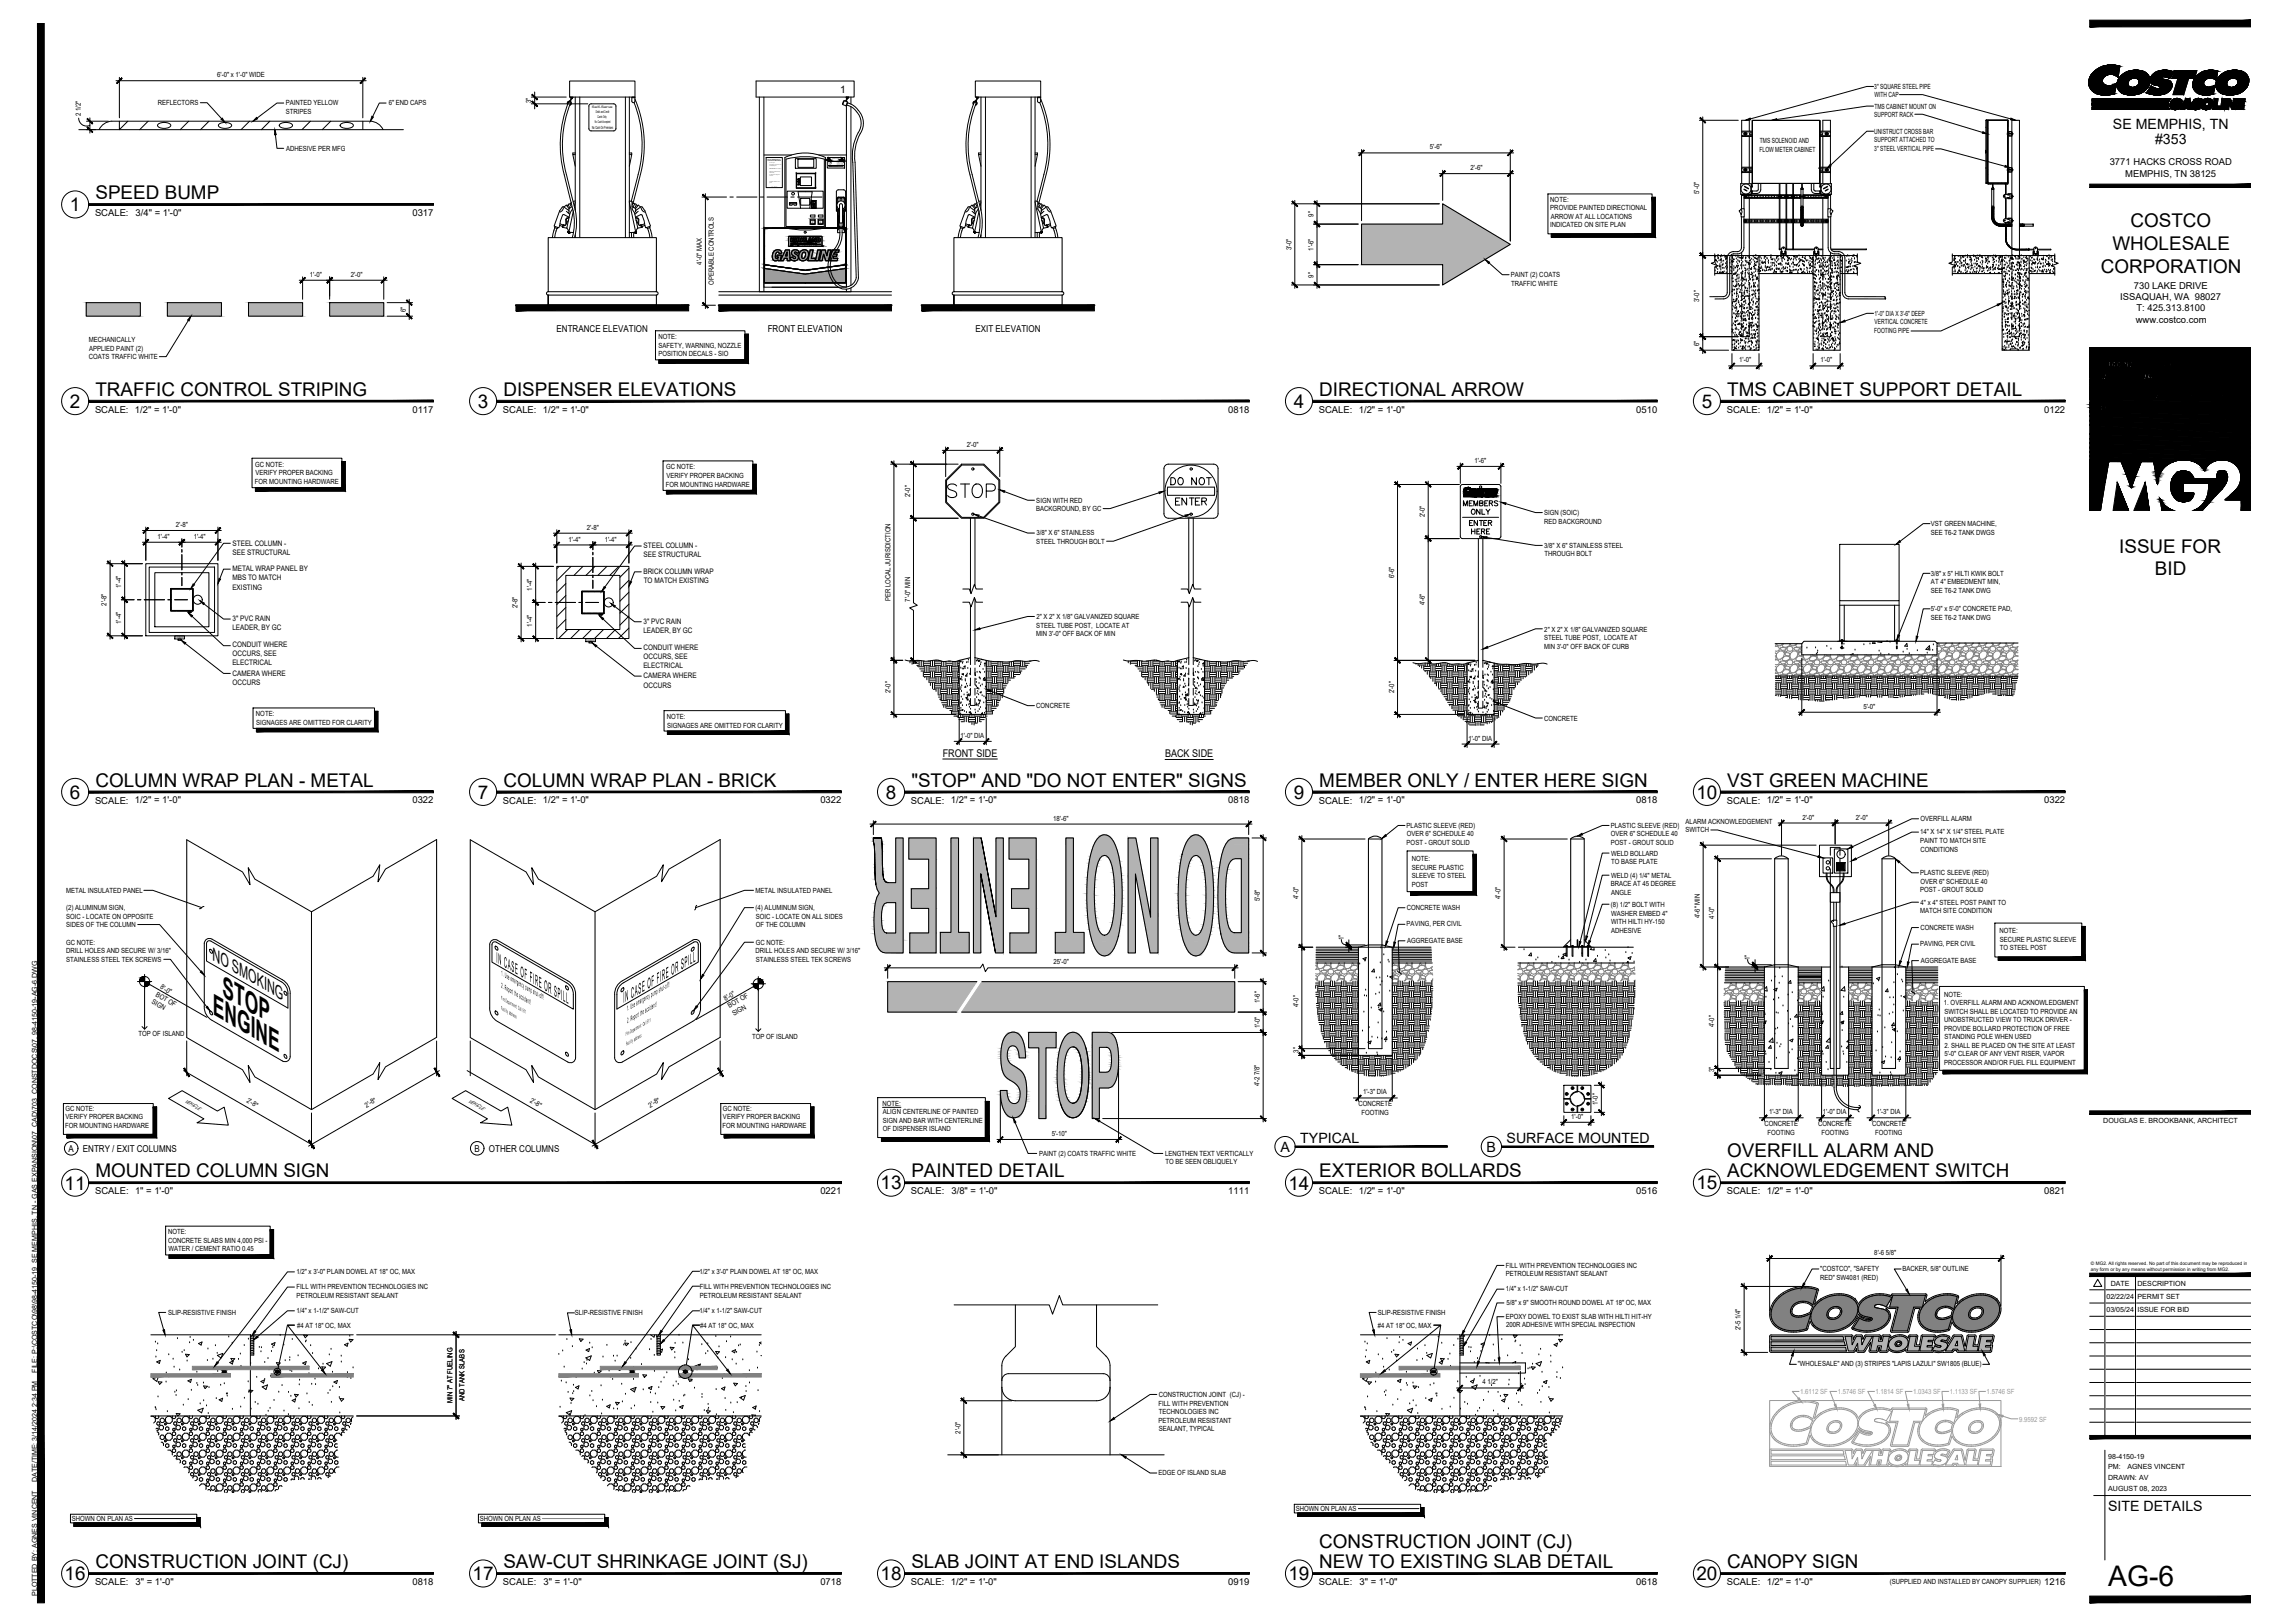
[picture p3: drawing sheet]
<svg xmlns="http://www.w3.org/2000/svg" width="1067mm" height="762mm" viewBox="0 0 1067 762" stroke-linecap="round" stroke-linejoin="round" font-family="sans-serif">
<defs><g id="words">
<g font-size="13.7">
<text x="105" y="468" transform="rotate(30 105 468)">STOP</text>
<text x="100" y="476" transform="rotate(30 100 476)">ENGINE</text>
</g>
<text font-size="13.3" x="990" y="745">AG-6</text>
<g font-size="8.9">
<text x="45" y="93">SPEED BUMP</text>
<text x="33" y="99">1</text>
<text x="1000" y="107">COSTCO</text>
<text x="992" y="117">WHOLESALE</text>
<text x="986" y="128">CORPORATION</text>
<text x="45" y="186">TRAFFIC CONTROL STRIPING</text>
<text x="236" y="186">DISPENSER ELEVATIONS</text>
<text x="619" y="186">DIRECTIONAL ARROW</text>
<text x="811" y="186">TMS CABINET SUPPORT DETAIL</text>
<text x="33" y="192">2</text>
<text x="224" y="191">3</text>
<text x="607" y="192">4</text>
<text x="799" y="191">5</text>
<text x="995" y="260">ISSUE FOR</text>
<text x="1012" y="270">BID</text>
<text x="45" y="369">COLUMN WRAP PLAN - METAL</text>
<text x="236" y="369">COLUMN WRAP PLAN - BRICK</text>
<text x="428" y="369">&quot;STOP&quot; AND &quot;DO NOT ENTER&quot; SIGNS</text>
<text x="619" y="369">MEMBER ONLY / ENTER HERE SIGN</text>
<text x="811" y="369">VST GREEN MACHINE</text>
<text x="33" y="375">6</text>
<text x="224" y="375">7</text>
<text x="416" y="375">8</text>
<text x="607" y="375">9</text>
<text x="797" y="375">10</text>
<text x="811" y="543">OVERFILL ALARM AND</text>
<text x="45" y="553">MOUNTED COLUMN SIGN</text>
<text x="428" y="553">PAINTED DETAIL</text>
<text x="619" y="553">EXTERIOR BOLLARDS</text>
<text x="811" y="553">ACKNOWLEDGEMENT SWITCH</text>
<text x="30" y="558">11</text>
<text x="413" y="558">13</text>
<text x="605" y="558">14</text>
<text x="797" y="558">15</text>
<text x="619" y="727">CONSTRUCTION JOINT (CJ)</text>
<text x="45" y="736">CONSTRUCTION JOINT (CJ)</text>
<text x="236" y="736">SAW-CUT SHRINKAGE JOINT (SJ)</text>
<text x="428" y="736">SLAB JOINT AT END ISLANDS</text>
<text x="619" y="736">NEW TO EXISTING SLAB DETAIL</text>
<text x="811" y="736">CANOPY SIGN</text>
<text x="30" y="742">16</text>
<text x="222" y="742">17</text>
<text x="413" y="742">18</text>
<text x="605" y="742">19</text>
<text x="797" y="742">20</text>
</g>
<text font-size="8.5" x="100" y="451" transform="rotate(30 100 451)">NO SMOKING</text>
<g font-size="6.8">
<text x="233" y="452" transform="rotate(30 233 452)">INC F FIRR</text>
<text x="237" y="454" transform="rotate(30 237 454)">ASE O E OSPILL</text>
<text x="293" y="471" transform="rotate(-30 293 471)">INC F FIRR</text>
</g>
<g font-size="6.7">
<text x="992" y="61">SE MEMPHIS, TN</text>
<text x="1012" y="67">#353</text>
<text x="611" y="536">TYPICAL</text>
<text x="707" y="536">SURFACE MOUNTED</text>
<text x="601" y="541">A</text>
<text x="698" y="541">B</text>
<text x="990" y="709">SITE DETAILS</text>
</g>
<g font-size="5">
<text x="443" y="355">FRONT SIDE</text>
<text x="547" y="356">BACK SIDE</text>
</g>
<text font-size="4.8" x="394" y="44">1</text>
<g font-size="4.4">
<text x="991" y="78">3771 HACKS CROSS ROAD</text>
<text x="998" y="83">MEMPHIS, TN 38125</text>
<text x="45" y="101">SCALE:</text>
<text x="64" y="101">3/4&quot; = 1'-0&quot;</text>
<text x="194" y="101">0317</text>
<text x="1002" y="136">730 LAKE DRIVE</text>
<text x="996" y="141">ISSAQUAH, WA 98027</text>
<text x="1003" y="146">T: 425.313.8100</text>
<text x="261" y="156">ENTRANCE ELEVATION</text>
<text x="360" y="156">FRONT ELEVATION</text>
<text x="458" y="156">EXIT ELEVATION</text>
<text x="1003" y="151">www.costco.com</text>
<text x="45" y="194">SCALE: 1/2&quot; = 1'-0&quot;</text>
<text x="194" y="194">0117</text>
<text x="236" y="194">SCALE: 1/2&quot; = 1'-0&quot;</text>
<text x="577" y="194">0818</text>
<text x="619" y="194">SCALE: 1/2&quot; = 1'-0&quot;</text>
<text x="768" y="194">0510</text>
<text x="811" y="194">SCALE: 1/2&quot; = 1'-0&quot;</text>
<text x="960" y="194">0122</text>
<text x="45" y="377">SCALE: 1/2&quot; = 1'-0&quot;</text>
<text x="194" y="377">0322</text>
<text x="236" y="377">SCALE: 1/2&quot; = 1'-0&quot;</text>
<text x="385" y="377">0322</text>
<text x="428" y="377">SCALE: 1/2&quot; = 1'-0&quot;</text>
<text x="577" y="377">0818</text>
<text x="619" y="377">SCALE: 1/2&quot; = 1'-0&quot;</text>
<text x="768" y="377">0818</text>
<text x="811" y="377">SCALE: 1/2&quot; = 1'-0&quot;</text>
<text x="960" y="377">0322</text>
<text x="32" y="541">A</text>
<text x="39" y="541">ENTRY / EXIT COLUMNS</text>
<text x="223" y="541">B</text>
<text x="230" y="541">OTHER COLUMNS</text>
<text x="45" y="561">SCALE: 1&quot; = 1'-0&quot;</text>
<text x="385" y="561">0221</text>
<text x="428" y="561">SCALE:</text>
<text x="447" y="561">3/8&quot; = 1'-0&quot;</text>
<text x="577" y="561">1111</text>
<text x="619" y="561">SCALE: 1/2&quot; = 1'-0&quot;</text>
<text x="768" y="561">0516</text>
<text x="811" y="561">SCALE: 1/2&quot; = 1'-0&quot;</text>
<text x="960" y="561">0821</text>
<text x="45" y="744">SCALE:</text>
<text x="64" y="744">3&quot; = 1'-0&quot;</text>
<text x="194" y="744">0818</text>
<text x="236" y="744">SCALE:</text>
<text x="255" y="744">3&quot; = 1'-0&quot;</text>
<text x="385" y="744">0718</text>
<text x="428" y="744">SCALE: 1/2&quot; = 1'-0&quot;</text>
<text x="577" y="744">0919</text>
<text x="619" y="744">SCALE:</text>
<text x="638" y="744">3&quot; = 1'-0&quot;</text>
<text x="768" y="744">0618</text>
<text x="811" y="744">SCALE: 1/2&quot; = 1'-0&quot;</text>
<text x="960" y="744">1216</text>
</g>
<g font-size="3.5">
<text x="109" y="256">STEEL COLUMN -</text>
<text x="302" y="257">STEEL COLUMN -</text>
<text x="109" y="260">SEE STRUCTURAL</text>
<text x="302" y="262">SEE STRUCTURAL</text>
<text x="109" y="268">METAL WRAP PANEL BY</text>
<text x="302" y="270">BRICK COLUMN WRAP</text>
<text x="109" y="273">MBS TO MATCH</text>
<text x="302" y="274">TO MATCH EXISTING</text>
<text x="109" y="277">EXISTING</text>
<text x="109" y="292">3&quot; PVC RAIN</text>
<text x="302" y="293">3&quot; PVC RAIN</text>
<text x="109" y="296">LEADER, BY GC</text>
<text x="302" y="297">LEADER, BY GC</text>
<text x="109" y="304">CONDUIT WHERE</text>
<text x="302" y="305">CONDUIT WHERE</text>
<text x="109" y="308">OCCURS, SEE</text>
<text x="302" y="309">OCCURS, SEE</text>
<text x="109" y="312">ELECTRICAL</text>
<text x="109" y="317">CAMERA WHERE</text>
<text x="302" y="314">ELECTRICAL</text>
<text x="109" y="322">OCCURS</text>
<text x="302" y="319">CAMERA WHERE</text>
<text x="302" y="323">OCCURS</text>
</g>
<g font-size="3.4">
<text x="235" y="458" transform="rotate(30 235 458)">1. U ergency pum</text>
<text x="237" y="459" transform="rotate(30 237 459)">se em</text>
<text x="235" y="464" transform="rotate(30 235 464)">2. R</text>
<text x="237" y="465" transform="rotate(30 237 465)">eport the accident!</text>
<text x="246" y="464" transform="rotate(30 246 464)">p shut-off!</text>
<text x="296" y="474" transform="rotate(-30 296 474)">se em</text>
<text x="305" y="469" transform="rotate(-30 305 469)">p shut-off!</text>
<text x="294" y="475" transform="rotate(-30 294 475)">1. U ergency pum</text>
<text x="296" y="479" transform="rotate(-30 296 479)">eport the accident!</text>
<text x="294" y="480" transform="rotate(-30 294 480)">2. R</text>
</g>
<g font-size="3.3">
<text x="102" y="36">6'-0&quot; x 1'-0&quot; WIDE</text>
<text x="880" y="42">3&quot; SQUARE STEEL PIPE</text>
<text x="880" y="46">WITH CAP</text>
<text x="74" y="49">REFLECTORS</text>
<text x="134" y="49">PAINTED YELLOW</text>
<text x="134" y="53">STRIPES</text>
<text x="183" y="49">6&quot; END CAPS</text>
<text x="249" y="48" transform="rotate(-90 249 48)">3&quot;</text>
<text x="880" y="51">TMS CABINET MOUNT ON</text>
<text x="38" y="54" transform="rotate(-90 38 54)">2 1/2&quot;</text>
<text x="880" y="55">SUPPORT RACK</text>
<text x="880" y="63">UNISTRUCT CROSS BAR</text>
<text x="134" y="71">ADHESIVE PER MFG</text>
<text x="671" y="70">5'-6&quot;</text>
<text x="826" y="71">FLOW METER CABINET</text>
<text x="826" y="67">TMS SOLENOID AND</text>
<text x="880" y="67">SUPPORT ATTACHED TO</text>
<text x="880" y="71">3&quot; STEEL VERTICAL PIPE</text>
<text x="690" y="80">2'-6&quot;</text>
<text x="728" y="95">NOTE:</text>
<text x="798" y="91" transform="rotate(-90 798 91)">5'-0&quot;</text>
<text x="617" y="102" transform="rotate(-90 617 102)">9&quot;</text>
<text x="728" y="99">PROVIDE PAINTED DIRECTIONAL</text>
<text x="728" y="107">INDICATED ON SITE PLAN</text>
<text x="728" y="103">ARROW AT ALL LOCATIONS</text>
<text x="606" y="118" transform="rotate(-90 606 118)">3'-0&quot;</text>
<text x="617" y="118" transform="rotate(-90 617 118)">1'-6&quot;</text>
<text x="330" y="124" transform="rotate(-90 330 124)">4'-0&quot; MAX</text>
<text x="146" y="130">1'-0&quot;</text>
<text x="165" y="130">2'-0&quot;</text>
<text x="617" y="130" transform="rotate(-90 617 130)">9&quot;</text>
<text x="709" y="130">PAINT (2) COATS</text>
<text x="335" y="134" transform="rotate(-90 335 134)">OPERABLE CONTROLS</text>
<text x="710" y="134">TRAFFIC WHITE</text>
<text x="798" y="142" transform="rotate(-90 798 142)">3'-0&quot;</text>
<text x="191" y="147" transform="rotate(-90 191 147)">6&quot;</text>
<text x="880" y="148">1'-0&quot; DIA X 3'-6&quot; DEEP</text>
<text x="880" y="152">VERTICAL CONCRETE</text>
<text x="42" y="161">MECHANICALLY</text>
<text x="309" y="159">NOTE:</text>
<text x="880" y="156">FOOTING PIPE</text>
<text x="42" y="165">APPLIED PAINT (2)</text>
<text x="309" y="167">POSITION DECALS - SIO</text>
<text x="309" y="163">SAFETY, WARNING, NOZZLE</text>
<text x="798" y="163" transform="rotate(-90 798 163)">6&quot;</text>
<text x="42" y="169">COATS TRAFFIC WHITE</text>
<text x="817" y="170">1'-0&quot;</text>
<text x="855" y="170">1'-0&quot;</text>
<text x="454" y="210">2'-0&quot;</text>
<text x="120" y="219">GC NOTE:</text>
<text x="313" y="220">GC NOTE:</text>
<text x="692" y="217">1'-6&quot;</text>
<text x="120" y="227">FOR MOUNTING HARDWARE</text>
<text x="120" y="223">VERIFY PROPER BACKING</text>
<text x="313" y="224">VERIFY PROPER BACKING</text>
<text x="313" y="228">FOR MOUNTING HARDWARE</text>
<text x="427" y="233" transform="rotate(-90 427 233)">2'-0&quot;</text>
<text x="487" y="236">SIGN WITH RED</text>
<text x="487" y="240">BACKGROUND, BY GC</text>
<text x="669" y="243" transform="rotate(-90 669 243)">2'-0&quot;</text>
<text x="725" y="242">SIGN (SOIC)</text>
<text x="725" y="246">RED BACKGROUND</text>
<text x="83" y="247">2'-8&quot;</text>
<text x="276" y="249">2'-8&quot;</text>
<text x="487" y="251">3/8&quot; X 6&quot; STAINLESS</text>
<text x="907" y="251">SEE T6-2 TANK DWGS</text>
<text x="907" y="247">VST GREEN MACHINE,</text>
<text x="74" y="253">1'-4&quot;</text>
<text x="91" y="253">1'-4&quot;</text>
<text x="267" y="254">1'-4&quot;</text>
<text x="284" y="254">1'-4&quot;</text>
<text x="487" y="255">STEEL THROUGH BOLT</text>
<text x="725" y="257">3/8&quot; X 6&quot; STAINLESS STEEL</text>
<text x="725" y="261">THROUGH BOLT</text>
<text x="655" y="272" transform="rotate(-90 655 272)">6'-6&quot;</text>
<text x="907" y="270">3/8&quot; x 5&quot; HILTI KWIK BOLT</text>
<text x="907" y="274">AT 4&quot; EMBEDMENT MIN,</text>
<text x="57" y="276" transform="rotate(-90 57 276)">1'-4&quot;</text>
<text x="250" y="277" transform="rotate(-90 250 277)">1'-4&quot;</text>
<text x="907" y="278">SEE T6-2 TANK DWG</text>
<text x="50" y="284" transform="rotate(-90 50 284)">2'-8&quot;</text>
<text x="243" y="286" transform="rotate(-90 243 286)">2'-8&quot;</text>
<text x="418" y="282" transform="rotate(-90 418 282)">PER LOCAL JURISDICTION</text>
<text x="427" y="282" transform="rotate(-90 427 282)">7'-0&quot; MIN</text>
<text x="669" y="284" transform="rotate(-90 669 284)">4'-6&quot;</text>
<text x="907" y="287">5'-0&quot; x 5'-0&quot; CONCRETE PAD,</text>
<text x="57" y="293" transform="rotate(-90 57 293)">1'-4&quot;</text>
<text x="487" y="291">2&quot; X 2&quot; X 1/8&quot; GALVANIZED SQUARE</text>
<text x="907" y="291">SEE T6-2 TANK DWG</text>
<text x="250" y="294" transform="rotate(-90 250 294)">1'-4&quot;</text>
<text x="487" y="299">MIN 3'-0&quot; OFF BACK OF MIN</text>
<text x="487" y="295">STEEL TUBE POST, LOCATE AT</text>
<text x="725" y="297">2&quot; X 2&quot; X 1/8&quot; GALVANIZED SQUARE</text>
<text x="725" y="305">MIN 3'-0&quot; OFF BACK OF CURB</text>
<text x="725" y="301">STEEL TUBE POST, LOCATE AT</text>
<text x="418" y="326" transform="rotate(-90 418 326)">2'-0&quot;</text>
<text x="655" y="326" transform="rotate(-90 655 326)">2'-0&quot;</text>
<text x="487" y="333">CONCRETE</text>
<text x="875" y="333">5'-0&quot;</text>
<text x="120" y="336">NOTE:</text>
<text x="120" y="340">SIGNAGES ARE OMITTED FOR CLARITY</text>
<text x="313" y="338">NOTE:</text>
<text x="313" y="342">SIGNAGES ARE OMITTED FOR CLARITY</text>
<text x="725" y="338">CONCRETE</text>
<text x="451" y="346">1'-0&quot; DIA</text>
<text x="689" y="348">1'-0&quot; DIA</text>
<text x="495" y="385">18'-6&quot;</text>
<text x="660" y="389">PLASTIC SLEEVE (RED)</text>
<text x="756" y="389">PLASTIC SLEEVE (RED)</text>
<text x="791" y="387">ALARM ACKNOWLEDGEMENT</text>
<text x="846" y="385">2'-0&quot;</text>
<text x="871" y="385">2'-0&quot;</text>
<text x="902" y="386">OVERFILL ALARM</text>
<text x="661" y="393">OVER 6&quot; SCHEDULE 40</text>
<text x="756" y="393">OVER 6&quot; SCHEDULE 40</text>
<text x="791" y="391">SWITCH</text>
<text x="902" y="392">14&quot; X 14&quot; X 1/4&quot; STEEL PLATE</text>
<text x="902" y="396">PAINT TO MATCH SITE</text>
<text x="660" y="397">POST - GROUT SOLID</text>
<text x="756" y="397">POST - GROUT SOLID</text>
<text x="756" y="402">WELD BOLLARD</text>
<text x="902" y="400">CONDITIONS</text>
<text x="663" y="404">NOTE:</text>
<text x="756" y="406">TO BASE PLATE</text>
<text x="663" y="408">SECURE PLASTIC</text>
<text x="663" y="412">SLEEVE TO STEEL</text>
<text x="756" y="412">WELD (4) 1/4&quot; METAL</text>
<text x="902" y="411">PLASTIC SLEEVE (RED)</text>
<text x="31" y="419">METAL INSULATED PANEL</text>
<text x="355" y="419">METAL INSULATED PANEL</text>
<text x="663" y="416">POST</text>
<text x="756" y="416">BRACE AT 45 DEGREE</text>
<text x="902" y="419">POST - GROUT SOLID</text>
<text x="902" y="415">OVER 6&quot; SCHEDULE 40</text>
<text x="591" y="423" transform="rotate(-90 591 423)">5'-8&quot;</text>
<text x="610" y="422" transform="rotate(-90 610 422)">4'-0&quot;</text>
<text x="705" y="422" transform="rotate(-90 705 422)">4'-0&quot;</text>
<text x="756" y="426">(8) 1/2&quot; BOLT WITH</text>
<text x="757" y="420">ANGLE</text>
<text x="902" y="425">4&quot; x 4&quot; STEEL POST PAINT TO</text>
<text x="31" y="427">(2) ALUMINUM SIGN,</text>
<text x="31" y="431">SOIC - LOCATE ON OPPOSITE</text>
<text x="355" y="427">(4) ALUMINUM SIGN,</text>
<text x="355" y="431">SOIC - LOCATE ON ALL SIDES</text>
<text x="661" y="427">CONCRETE WASH</text>
<text x="756" y="430">WASHER EMBED 4&quot;</text>
<text x="798" y="431" transform="rotate(-90 798 431)">4'-6&quot; MIN</text>
<text x="805" y="431" transform="rotate(-90 805 431)">4'-0&quot;</text>
<text x="902" y="429">MATCH SITE CONDITION</text>
<text x="31" y="435">SIDES OF THE COLUMN</text>
<text x="355" y="435">OF THE COLUMN</text>
<text x="660" y="435">PAVING, PER CIVIL</text>
<text x="756" y="434">WITH HILTI HY-150</text>
<text x="757" y="438">ADHESIVE</text>
<text x="902" y="437">CONCRETE WASH</text>
<text x="31" y="443">GC NOTE:</text>
<text x="355" y="443">GC NOTE:</text>
<text x="631" y="442" transform="rotate(-90 631 442)">1&quot;</text>
<text x="661" y="443">AGGREGATE BASE</text>
<text x="939" y="438">NOTE:</text>
<text x="939" y="442">SECURE PLASTIC SLEEVE</text>
<text x="31" y="447">DRILL HOLES AND SECURE W/ 3/16&quot;</text>
<text x="355" y="447">DRILL HOLES AND SECURE W/ 3/16&quot;</text>
<text x="902" y="444">PAVING, PER CIVIL</text>
<text x="939" y="446">TO STEEL POST</text>
<text x="31" y="451">STAINLESS STEEL TEK SCREWS</text>
<text x="355" y="451">STAINLESS STEEL TEK SCREWS</text>
<text x="495" y="453">25'-0&quot;</text>
<text x="822" y="451" transform="rotate(-90 822 451)">1&quot;</text>
<text x="902" y="452">AGGREGATE BASE</text>
<text x="73" y="467" transform="rotate(30 73 467)">BOT OF</text>
<text x="75" y="464" transform="rotate(30 75 464)">8'-0&quot;</text>
<text x="913" y="468">NOTE:</text>
<text x="71" y="471" transform="rotate(30 71 471)">SIGN</text>
<text x="341" y="470" transform="rotate(-30 341 470)">8'-0&quot;</text>
<text x="343" y="473" transform="rotate(-30 343 473)">BOT OF</text>
<text x="591" y="471" transform="rotate(-90 591 471)">1'-6&quot;</text>
<text x="610" y="473" transform="rotate(-90 610 473)">4'-0&quot;</text>
<text x="913" y="472">1. OVERFILL ALARM AND ACKNOWLEDGMENT</text>
<text x="345" y="477" transform="rotate(-30 345 477)">SIGN</text>
<text x="913" y="480">UNOBSTRUCTED VIEW TO TRUCK DRIVER -</text>
<text x="913" y="476">SWITCH SHALL BE LOCATED TO PROVIDE AN</text>
<text x="591" y="483" transform="rotate(-90 591 483)">1'-0&quot;</text>
<text x="805" y="482" transform="rotate(-90 805 482)">4'-0&quot;</text>
<text x="913" y="484">PROVIDE BOLLARD PROTECTION OF FREE</text>
<text x="65" y="487">TOP OF ISLAND</text>
<text x="353" y="488">TOP OF ISLAND</text>
<text x="913" y="488">STANDING POLE WHEN USED</text>
<text x="610" y="494" transform="rotate(-90 610 494)">3&quot;</text>
<text x="913" y="496">5'-0&quot; CLEAR OF ANY VENT RISER, VAPOR</text>
<text x="913" y="492">2. SHALL BE PLACED ON THE SITE AT LEAST</text>
<text x="805" y="503" transform="rotate(-90 805 503)">3&quot;</text>
<text x="913" y="500">PROCESSOR AND/OR FUEL FILL EQUIPMENT</text>
<text x="591" y="510" transform="rotate(-90 591 510)">4'-2 7/8&quot;</text>
<text x="640" y="514">1'-3&quot; DIA</text>
<text x="31" y="522">GC NOTE:</text>
<text x="116" y="517" transform="rotate(30 116 517)">2'-8&quot;</text>
<text x="172" y="520" transform="rotate(-30 172 520)">2'-8&quot;</text>
<text x="249" y="517" transform="rotate(30 249 517)">2'-8&quot;</text>
<text x="305" y="520" transform="rotate(-30 305 520)">2'-8&quot;</text>
<text x="339" y="522">GC NOTE:</text>
<text x="414" y="519">NOTE:</text>
<text x="638" y="519">CONCRETE</text>
<text x="750" y="519" transform="rotate(-90 750 519)">1'-0&quot;</text>
<text x="31" y="526">VERIFY PROPER BACKING</text>
<text x="339" y="526">VERIFY PROPER BACKING</text>
<text x="414" y="527">SIGN AND BAR WITH CENTERLINE</text>
<text x="415" y="523">ALIGN CENTERLINE OF PAINTED</text>
<text x="639" y="523">FOOTING</text>
<text x="738" y="525">1'-0&quot;</text>
<text x="831" y="523">1'-3&quot; DIA</text>
<text x="856" y="523">1'-0&quot; DIA</text>
<text x="881" y="523">1'-3&quot; DIA</text>
<text x="988" y="527">DOUGLAS E. BROOKBANK, ARCHITECT</text>
<text x="31" y="530">FOR MOUNTING HARDWARE</text>
<text x="339" y="530">FOR MOUNTING HARDWARE</text>
<text x="414" y="531">OF DISPENSER ISLAND</text>
<text x="494" y="533">5'-10&quot;</text>
<text x="828" y="529">CONCRETE</text>
<text x="830" y="533">FOOTING</text>
<text x="854" y="529">CONCRETE</text>
<text x="855" y="533">FOOTING</text>
<text x="879" y="529">CONCRETE</text>
<text x="880" y="533">FOOTING</text>
<text x="488" y="543">PAINT (2) COATS TRAFFIC WHITE</text>
<text x="547" y="543">LENGTHEN TEXT VERTICALLY</text>
<text x="547" y="547">TO BE SEEN OBLIQUELY</text>
<text x="79" y="579">NOTE:</text>
<text x="79" y="583">CONCRETE SLABS MIN 4,000 PSI -</text>
<text x="79" y="587">WATER / CEMENT RATIO 0.45</text>
<text x="880" y="589">8'-6 5/8&quot;</text>
<text x="139" y="598">1/2&quot; x 3'-0&quot; PLAIN DOWEL AT 18&quot; OC, MAX</text>
<text x="328" y="598">1/2&quot; x 3'-0&quot; PLAIN DOWEL AT 18&quot; OC, MAX</text>
<text x="707" y="595">FILL WITH PREVENTION TECHNOLOGIES INC</text>
<text x="707" y="599">PETROLEUM RESISTANT SEALANT</text>
<text x="855" y="597">&quot;COSTCO&quot;, &quot;SAFETY</text>
<text x="893" y="597">BACKER, 5/8&quot; OUTLINE</text>
<text x="139" y="605">FILL WITH PREVENTION TECHNOLOGIES INC</text>
<text x="329" y="605">FILL WITH PREVENTION TECHNOLOGIES INC</text>
<text x="855" y="601">RED&quot; SW4081 (RED)</text>
<text x="991" y="604">DATE</text>
<text x="1004" y="604">DESCRIPTION</text>
<text x="139" y="609">PETROLEUM RESISTANT SEALANT</text>
<text x="329" y="609">PETROLEUM RESISTANT SEALANT</text>
<text x="707" y="606">1/4&quot; x 1-1/2&quot; SAW-CUT</text>
<text x="989" y="610">02/22/24</text>
<text x="1004" y="610">PERMIT SET</text>
<text x="79" y="617">SLIP-RESISTIVE FINISH</text>
<text x="139" y="616">1/4&quot; x 1-1/2&quot; SAW-CUT</text>
<text x="270" y="618">SLIP-RESISTIVE FINISH</text>
<text x="328" y="616">1/4&quot; x 1-1/2&quot; SAW-CUT</text>
<text x="647" y="617">SLIP-RESISTIVE FINISH</text>
<text x="707" y="613">5/8&quot; x 9&quot; SMOOTH ROUND DOWEL AT 18&quot; OC, MAX</text>
<text x="989" y="616">03/05/24</text>
<text x="1004" y="616">ISSUE FOR BID</text>
<text x="139" y="623">#4 AT 18&quot; OC, MAX</text>
<text x="329" y="623">#4 AT 18&quot; OC, MAX</text>
<text x="647" y="623">#4 AT 18&quot; OC, MAX</text>
<text x="707" y="619">EPOXY DOWEL TO EXIST SLAB WITH HILTI HIT-HY</text>
<text x="707" y="623">200R ADHESIVE WITH SPECIAL INSPECTION</text>
<text x="817" y="625" transform="rotate(-90 817 625)">2'-5 1/4&quot;</text>
<text x="844" y="642">&quot;WHOLESALE&quot; AND (3) STRIPES &quot;LAPIS LAZULI&quot; SW1805 (BLUE)</text>
<text x="17" y="645" transform="rotate(-90 17 645)">FILE: P:\COSTCO\98\98-4150-19_SE MEMPHIS, TN - GAS EXPANSION\07_CAD\703_CONSTDOCS\07. 98-4150-19-AG-6.DWG</text>
<text x="696" y="650">4 1/2&quot;</text>
<text x="212" y="659" transform="rotate(-90 212 659)">MIN 7&quot; AT FUELING</text>
<text x="218" y="658" transform="rotate(-90 218 658)">AND TANK SLABS</text>
<text x="544" y="656">CONSTRUCTION JOINT (CJ) -</text>
<text x="544" y="660">FILL WITH PREVENTION</text>
<text x="544" y="664">TECHNOLOGIES INC</text>
<text x="544" y="668">PETROLEUM RESISTANT</text>
<text x="451" y="673" transform="rotate(-90 451 673)">2'-0&quot;</text>
<text x="544" y="672">SEALANT, TYPICAL</text>
<text x="990" y="690">PM:</text>
<text x="990" y="685">98-4150-19</text>
<text x="999" y="690">AGNES VINCENT</text>
<text x="17" y="696" transform="rotate(-90 17 696)">DATE/TIME: 3/14/2024 2:34 PM</text>
<text x="544" y="693">EDGE OF ISLAND SLAB</text>
<text x="990" y="695">DRAWN: AV</text>
<text x="990" y="700">AUGUST 08, 2023</text>
<text x="608" y="709">SHOWN ON PLAN AS</text>
<text x="34" y="714">SHOWN ON PLAN AS</text>
<text x="225" y="714">SHOWN ON PLAN AS</text>
<text x="887" y="744">(SUPPLIED AND INSTALLED BY CANOPY SUPPLIER)</text>
<text x="17" y="749" transform="rotate(-90 17 749)">PLOTTED BY: AGNES VINCENT</text>
</g>
<g font-size="3.3" fill="#999">
<text x="845" y="655">1.6112 SF</text>
<text x="863" y="655">1.5746 SF</text>
<text x="881" y="655">1.1814 SF</text>
<text x="898" y="655">1.0343 SF</text>
<text x="915" y="655">1.1133 SF</text>
<text x="933" y="655">1.5746 SF</text>
<text x="948" y="668">9.9592 SF</text>
</g>
<g font-size="2.6">
<text x="237" y="471" transform="rotate(30 237 471)">epartm all 911</text>
<text x="235" y="474" transform="rotate(30 235 474)">Facility address:</text>
<text x="294" y="486" transform="rotate(-30 294 486)">Fire D ent: C</text>
<text x="294" y="491" transform="rotate(-30 294 491)">Facility address:</text>
<text x="87" y="517" transform="rotate(30 87 517)">VEHICLE</text>
<text x="220" y="517" transform="rotate(30 220 517)">VEHICLE</text>
</g>
<g font-size="2.2">
<text x="982" y="597">any form or by any means without permission in writing from MG2.</text>
<text x="982" y="594">© MG2. All rights reserved. No part of this document may be reproduced in</text>
</g>
<text font-size="2" x="278" y="61">No Cash On Premises</text>
<g font-size="1.8">
<text x="280" y="53">Debit and Credit</text>
<text x="279" y="58">No Cash Accepted</text>
<text x="281" y="55">Cards Only</text>
</g>
<text font-size="1.5" x="278" y="51">Self-Serve</text>
<text font-size="1.3" x="360" y="75">WARNING</text>
<g font-size="1.1">
<text x="381" y="105">87</text>
<text x="385" y="105">92</text>
<text x="82" y="300">CAMERA</text>
<text x="275" y="301">CAMERA</text>
</g>
<text font-size=".7" x="380" y="103">UNLEADED PREMIUM</text>
<g font-size=".5">
<text x="389" y="76">Mon - Fri</text>
<text x="389" y="77">Saturday</text>
<text x="389" y="77">Sunday</text>
<text x="391" y="75">Assistance Available</text>
<text x="391" y="75">Tap Your Horn</text>
<text x="393" y="77">7:00</text>
<text x="393" y="77">7:00</text>
<text x="393" y="76">6:00</text>
<text x="394" y="77">- 7:00</text>
<text x="394" y="77">- 7:00</text>
<text x="394" y="76">- 9:00</text>
</g>
<g font-size=".4">
<text x="361" y="78">No smoking or open flames in the</text>
<text x="361" y="77">Turn off engine.</text>
<text x="361" y="78">fuel dispensing area.</text>
<text x="394" y="76">AM</text>
<text x="394" y="77">AM</text>
<text x="396" y="76">PM</text>
<text x="396" y="77">PM</text>
<text x="396" y="77">PM</text>
<text x="361" y="79">Never allow children to use pump.</text>
<text x="361" y="81">Discharge your static electricity</text>
<text x="361" y="82">Do not put fuel in unapproved</text>
<text x="361" y="81">before fueling.</text>
<text x="361" y="83">containers.</text>
<text x="361" y="85">Fill portable containers on the</text>
<text x="361" y="86">ground.</text>
</g>
<text font-size=".3" x="362" y="88">for help - call attendant</text>
</g></defs>
<!-- layer: A-DETL-SC30 -->
<g fill="#b3b3b3" stroke="#b3b3b3" stroke-width=".47">
<path d="M475 485h1z"/>
<path d="M457 393h4z"/>
<path d="M468 393h3z"/>
<path d="M518 449h1z"/>
<path d="M560 449h2z"/>
<path d="M677 96l32 19-32 19z"/>
<path d="M461 461l119 14v-14zM461 461l119 14h-128z"/>
<path d="M417 461l32 14 10-14zM417 461l32 14h-32z"/>
<path d="M475 485h1zM475 485h1z"/>
<path d="M475 485h1zM475 485h1z"/>
<path d="M475 485h2zM475 485h2z"/>
<path d="M504 485h1zM503 485h2z"/>
<path d="M475 485h2zM475 485h2z"/>
<path d="M475 485h2zM475 485h2z"/>
<path d="M503 485h2zM503 485h2z"/>
<path d="M513 485h8zM513 485h8z"/>
<path d="M475 485h2zM474 485h3z"/>
<path d="M474 485h3zM474 485h3z"/>
<path d="M474 485h3zM474 485h3z"/>
<path d="M503 485h2zM502 485h3z"/>
<path d="M474 485h3zM474 485h3z"/>
<path d="M502 485h4zM502 485h4z"/>
<path d="M513 485h9zM513 485h9z"/>
<path d="M474 485h4zM474 485h4z"/>
<path d="M474 485h4zM474 485h4z"/>
<path d="M474 485h4zM473 485h5z"/>
<path d="M502 485h4zM502 485h4z"/>
<path d="M473 485h5zM473 485h5z"/>
<path d="M502 485h4zM501 485h5z"/>
<path d="M473 485l5 1zM473 486h5z"/>
<path d="M513 485l9 1v-1zM513 485l9 1h-9z"/>
<path d="M473 486h6zM473 486h6z"/>
<path d="M473 486h6zM473 486h6z"/>
<path d="M501 485l6 1zM501 486v-1l6 1z"/>
<path d="M473 486h6zM473 486h6z"/>
<path d="M473 486h6zM473 486h6z"/>
<path d="M501 486h6zM501 486h6z"/>
<path d="M472 486h7zM472 486h7z"/>
<path d="M472 486h7zM472 486h7z"/>
<path d="M513 486h10h-1zM513 486h10h-10z"/>
<path d="M472 486l7 1zM472 486l7 1z"/>
<path d="M472 487h7zM472 487h7z"/>
<path d="M501 486l6 1v-1zM501 486l6 1h-7z"/>
<path d="M500 487h8zM500 487h8z"/>
<path d="M472 487h7zM472 487h7z"/>
<path d="M472 487h8zM472 487h8z"/>
<path d="M472 487h8zM472 487h8z"/>
<path d="M513 486l11 1-1-1zM513 486l11 1h-11z"/>
<path d="M472 487h8zM472 487h8z"/>
<path d="M500 487l8 1v-1zM500 487l8 1h-8z"/>
<path d="M472 487l8 1zM472 487l8 1z"/>
<path d="M471 488h9zM471 488h9z"/>
<path d="M500 488h8zM500 488h8z"/>
<path d="M471 488h9zM471 488h9z"/>
<path d="M513 487l11 1v-1zM513 487l11 1h-11z"/>
<path d="M471 488h9zM471 488h9h-9z"/>
<path d="M471 488h9zM471 488h9z"/>
<path d="M499 488l10 1-1-1zM499 488l10 1h-10z"/>
<path d="M471 488l9 1zM471 488l9 1h-9z"/>
<path d="M471 489h9zM471 489h9z"/>
<path d="M499 489h10zM499 489h10z"/>
<path d="M471 489h10h-1zM471 489h10h-10z"/>
<path d="M513 488l11 1v-1zM513 488l11 1h-11z"/>
<path d="M471 489h10zM471 489h10z"/>
<path d="M499 489l10 1v-1zM499 489l10 1h-10z"/>
<path d="M471 489l10 1v-1zM471 489l10 1h-10z"/>
<path d="M471 490h10zM471 490h10z"/>
<path d="M499 490h10zM499 490h10h-11z"/>
<path d="M471 490h10zM471 490h10h-11z"/>
<path d="M470 490h11zM470 490h11z"/>
<path d="M513 489l12 2-1-2zM513 489l12 2h-12z"/>
<path d="M470 490l11 1v-1zM470 490l11 1h-11z"/>
<path d="M498 490l12 1-1-1zM498 490l12 1h-12z"/>
<path d="M470 491h5zM470 491h5z"/>
<path d="M475 491h6zM475 491h6z"/>
<path d="M476 491h5zM476 491h5z"/>
<path d="M498 491h12zM498 491h12h-12z"/>
<path d="M498 491h12zM498 491h12z"/>
<path d="M504 491h6zM504 491h6z"/>
<path d="M498 491h6zM498 491h6z"/>
<path d="M470 491h4h1zM470 491h4h-4z"/>
<path d="M470 491h4zM470 491l4 1z"/>
<path d="M477 491l4 1zM477 491l4 1z"/>
<path d="M513 491l12 1v-1zM513 491l12 1h-12z"/>
<path d="M498 491h6zM498 491l4 1z"/>
<path d="M520 492h5zM520 492h5z"/>
<path d="M483 485l13 7v-7zM483 485l13 7h-13z"/>
<path d="M504 491l6 1v-1zM504 491l6 1h-4z"/>
<path d="M470 492h4zM470 492h4h-4z"/>
<path d="M520 492h5zM520 492h5h-4z"/>
<path d="M498 492h4zM498 492h4h-4z"/>
<path d="M477 492h4zM477 492h4h-3z"/>
<path d="M521 492h4zM521 492h4z"/>
<path d="M478 492l3 1zM478 492l3 1z"/>
<path d="M506 492l4 1v-1zM506 492l4 1h-4z"/>
<path d="M470 492l3 1 1-1zM470 492l3 1h-3z"/>
<path d="M478 493h3zM478 493h3h-3z"/>
<path d="M521 492l4 1v-1zM521 492l4 1h-4z"/>
<path d="M470 493h3zM470 493h3h-3z"/>
<path d="M506 493l4 1v-1zM506 493l4 1h-4z"/>
<path d="M470 493h3zM470 493l3 1z"/>
<path d="M498 492l3 2 1-2zM498 492l3 2h-4z"/>
<path d="M478 493l3 1v-1zM478 493l3 1h-3z"/>
<path d="M521 493l4 1v-1zM521 493l4 1h-3z"/>
<path d="M497 494h4zM497 494h4h-4z"/>
<path d="M522 494h3zM522 494h3z"/>
<path d="M506 494h4zM506 494h4h-3z"/>
<path d="M478 494h3zM478 494h3h-3z"/>
<path d="M470 494h3zM470 494h3h-3z"/>
<path d="M478 494l3 1zM478 494l3 1z"/>
<path d="M470 494l3 1v-1zM470 494l3 1h-3z"/>
<path d="M507 494l4 1-1-1zM507 494l4 1h-4z"/>
<path d="M478 495h4h-1zM478 495h4h-4z"/>
<path d="M497 494l4 1v-1zM497 494l4 1h-4z"/>
<path d="M522 494l3 2v-2zM522 494l3 2h-3z"/>
<path d="M507 495l4 1v-1zM507 495l4 1h-4z"/>
<path d="M470 495l3 1v-1zM470 495l3 1h-3z"/>
<path d="M470 496h3zM470 496h3z"/>
<path d="M478 495l4 1v-1zM478 495l4 1h-3z"/>
<path d="M470 496h3zM470 496h3z"/>
<path d="M522 496h3zM522 496h3h-3z"/>
<path d="M479 496l3 1v-1zM479 496l3 1h-3z"/>
<path d="M497 495l3 2 1-2zM497 495l3 2h-3z"/>
<path d="M470 496l3 1v-1zM470 496l3 1h-3z"/>
<path d="M497 497h3zM497 497h3z"/>
<path d="M522 496l3 2v-2zM522 496l3 2h-3z"/>
<path d="M507 496l4 2v-2zM507 496l4 2h-3z"/>
<path d="M522 498h3zM522 498h3z"/>
<path d="M470 497l3 1v-1zM470 497l3 1h-3z"/>
<path d="M470 498h3zM470 498h3z"/>
<path d="M508 498h3zM508 498h3h-3z"/>
<path d="M470 498l4 1-1-1zM470 498l4 1h-4z"/>
<path d="M497 497l3 2v-2zM497 497l3 2h-3z"/>
<path d="M522 498l3 1v-1zM522 498l3 1h-3z"/>
<path d="M470 499h4zM470 499h4h-4z"/>
<path d="M470 499h4zM470 499h4z"/>
<path d="M508 498l3 1v-1zM508 498l3 1h-3z"/>
<path d="M522 499l3 1v-1zM522 499l3 1h-3z"/>
<path d="M470 499l5 1-1-1zM470 499l5 1h-5z"/>
<path d="M470 500h5zM470 500h5z"/>
<path d="M497 499l3 1v-1zM497 499l3 1h-3z"/>
<path d="M470 500l6 1zM470 500l6 1h-6z"/>
<path d="M470 501h6zM470 501h6z"/>
<path d="M497 500l3 1v-1zM497 500l3 1h-4z"/>
<path d="M522 500l3 1v-1zM522 500l3 1h-3z"/>
<path d="M470 501h7zM470 501h7z"/>
<path d="M470 501h7zM470 501h7z"/>
<path d="M470 501h7zM470 501h7z"/>
<path d="M470 501h7zM470 501h7z"/>
<path d="M508 499l3 2v-2zM508 499l3 2h-3z"/>
<path d="M470 501h8zM470 501h8z"/>
<path d="M470 501l8 1zM470 501l8 1z"/>
<path d="M470 502h8zM470 502h8z"/>
<path d="M522 501l3 1v-1zM522 501l3 1h-4z"/>
<path d="M508 501l3 1v-1zM508 501l3 1h-3z"/>
<path d="M470 502h8zM470 502h8z"/>
<path d="M521 502h4zM521 502h4z"/>
<path d="M470 502h9zM470 502h9z"/>
<path d="M471 502h8zM471 502h8z"/>
<path d="M471 502h8zM471 502h8z"/>
<path d="M471 502h8zM471 502h8z"/>
<path d="M496 501l4 2v-2zM496 501l4 2h-4z"/>
<path d="M521 502l4 1v-1zM521 502l4 1h-4z"/>
<path d="M471 502l8 1zM471 502l8 1z"/>
<path d="M471 503h8zM471 503h8z"/>
<path d="M471 503h9zM471 503h9z"/>
<path d="M521 503h4zM520 503h1h4z"/>
<path d="M471 503h9zM471 503h9z"/>
<path d="M471 503h9zM471 503h9z"/>
<path d="M508 502l3 1v-1zM508 502l3 1h-3z"/>
<path d="M520 503h5zM519 503h6z"/>
<path d="M513 492l3 11v-11zM513 492l3 11h-3z"/>
<path d="M513 503h12zM513 503l12 1z"/>
<path d="M471 503l9 1zM471 503l9 1z"/>
<path d="M471 504h9zM471 504h9z"/>
<path d="M471 504h9zM471 504h9z"/>
<path d="M496 503l4 1v-1zM496 503l4 1h-4z"/>
<path d="M471 504h9zM471 504h9z"/>
<path d="M471 504h10zM471 504h10z"/>
<path d="M471 504l10 1zM471 504l10 1z"/>
<path d="M472 505h9zM472 505h9z"/>
<path d="M508 503l3 2v-2zM508 503l3 2h-3z"/>
<path d="M496 504l4 1v-1zM496 504l4 1h-4z"/>
<path d="M472 505h9zM472 505h9z"/>
<path d="M472 505h9zM472 505h9z"/>
<path d="M472 505h9zM472 505h9z"/>
<path d="M513 504l12 1v-1zM513 504l12 1h-12z"/>
<path d="M472 505h9zM472 505h9z"/>
<path d="M472 505l9 1zM472 505l9 1z"/>
<path d="M472 506h9zM472 506h9z"/>
<path d="M508 505l3 1v-1zM508 505l3 1h-3z"/>
<path d="M472 506h9zM472 506h9z"/>
<path d="M496 505l4 1v-1zM496 505l4 1h-4z"/>
<path d="M473 506h8zM473 506h8z"/>
<path d="M473 506h8zM473 506h8z"/>
<path d="M473 506h8zM473 506h8z"/>
<path d="M513 505l11 2 1-2zM513 505l11 2h-11z"/>
<path d="M473 506l8 1zM473 506l8 1z"/>
<path d="M474 507h8zM474 507h8z"/>
<path d="M508 506l3 1v-1zM508 506l3 1h-3z"/>
<path d="M496 506l4 1v-1zM496 506l4 1h-4z"/>
<path d="M474 507h8zM474 507h8z"/>
<path d="M474 507h8zM474 507h8z"/>
<path d="M474 507h8zM474 507h8z"/>
<path d="M474 507h8zM474 507h8z"/>
<path d="M513 507h11zM513 507h11h-11z"/>
<path d="M475 507l7 1v-1zM475 507l7 1h-7z"/>
<path d="M475 508h7zM475 508h7z"/>
<path d="M496 507l4 1v-1zM496 507l4 1h-4z"/>
<path d="M508 507l3 1v-1zM508 507l3 1h-3z"/>
<path d="M476 508h6zM476 508h6h-6z"/>
<path d="M513 507l10 2 1-2zM513 507l10 2h-10z"/>
<path d="M508 508l3 1v-1zM508 508l3 1h-3z"/>
<path d="M496 508l4 1v-1zM496 508l4 1h-4z"/>
<path d="M476 508l6 1v-1zM476 508l6 1h-5z"/>
<path d="M477 509h5zM477 509h5z"/>
<path d="M513 509h10zM513 509h10h-10z"/>
<path d="M477 509l5 1v-1zM477 509l5 1h-4z"/>
<path d="M496 509l4 1v-1zM496 509l4 1h-3z"/>
<path d="M513 509l9 1 1-1zM513 509l9 1h-9z"/>
<path d="M513 510l8 1 1-1zM513 510l8 1h-8z"/>
<path d="M497 510l3 1v-1zM497 510l3 1h-3z"/>
<path d="M478 510l4 1v-1zM478 510l4 1h-4z"/>
<path d="M508 509l3 2v-2zM508 509l3 2h-3z"/>
<path d="M513 511h8zM513 511h8z"/>
<path d="M513 511h8zM513 511h7z"/>
<path d="M508 511h3zM508 511h3z"/>
<path d="M478 511h4zM478 511h4z"/>
<path d="M479 511h3zM479 511h3z"/>
<path d="M497 511l3 1v-1zM497 511l3 1h-3z"/>
<path d="M497 512h3zM497 512h3h-3z"/>
<path d="M479 511l3 1v-1zM479 511l3 1h-3z"/>
<path d="M479 512h3zM479 512h3z"/>
<path d="M508 511l3 1v-1zM508 511l3 1h-4z"/>
<path d="M470 512l3 1v-1zM470 512l3 1h-3z"/>
<path d="M479 512l3 1zM479 512l3 1z"/>
<path d="M479 513h3zM479 513h3h-3z"/>
<path d="M470 513h3zM470 513h3h-3z"/>
<path d="M497 512l3 2v-2zM497 512l3 2h-3z"/>
<path d="M470 513l3 1v-1zM470 513l3 1h-3z"/>
<path d="M507 512l4 2v-2zM507 512l4 2h-4z"/>
<path d="M479 513l3 1v-1zM479 513l3 1h-3z"/>
<path d="M497 514h4h-1zM497 514h4h-4z"/>
<path d="M507 514h4zM507 514h4z"/>
<path d="M470 514h3zM470 514h3z"/>
<path d="M479 514l3 1v-1zM479 514l3 1h-3zM479 515h3zM479 515h3z"/>
<path d="M470 514l3 1v-1zM470 514l3 1h-3z"/>
<path d="M497 514l4 1v-1zM497 514l4 1h-4z"/>
<path d="M479 515h3zM479 515h3h-3z"/>
<path d="M470 515l3 1v-1zM470 515l3 1h-3z"/>
<path d="M470 516h3zM470 516h3z"/>
<path d="M507 514l3 2 1-2zM507 514l3 2h-4z"/>
<path d="M479 515l3 1v-1zM479 515l3 1h-3z"/>
<path d="M470 516h4h-1zM470 516h4h-4z"/>
<path d="M497 515l4 1v-1zM497 515l4 1h-4z"/>
<path d="M497 516l5 1zM497 516l5 1z"/>
<path d="M479 516l3 1v-1zM479 516l3 1h-3z"/>
<path d="M506 516l4 1v-1zM506 516l4 1h-4z"/>
<path d="M470 516l4 1v-1zM470 516l4 1h-4z"/>
<path d="M479 517h3zM479 517h3z"/>
<path d="M470 517h4zM470 517h4z"/>
<path d="M506 517h4zM506 517h4z"/>
<path d="M478 517l4 1v-1zM478 518v-1l4 1z"/>
<path d="M470 517l5 1-1-1zM470 517l5 1h-5z"/>
<path d="M506 517l4 1v-1zM505 518l1-1 4 1z"/>
<path d="M498 517l5 1-1-1zM498 517l5 1h-5z"/>
<path d="M505 518h5zM504 518h6z"/>
<path d="M498 518h6zM498 518h6z"/>
<path d="M498 518h12zM498 518h12z"/>
<path d="M470 518h5zM470 518h5h-5z"/>
<path d="M478 518h4zM477 518h1h4z"/>
<path d="M470 518h7zM470 518h7z"/>
<path d="M470 518h12zM470 518h12z"/>
<path d="M470 518h12zM470 518h12z"/>
<path d="M498 518l12 1v-1zM498 518l12 1h-12z"/>
<path d="M470 518l11 1 1-1zM470 518l11 1h-11z"/>
<path d="M470 519h11zM470 519h11z"/>
<path d="M498 519h11h1zM498 519h11h-11z"/>
<path d="M471 519h10zM471 519h10h-10z"/>
<path d="M471 519h10zM471 519h10z"/>
<path d="M498 519h11zM498 519l11 1z"/>
<path d="M471 519l10 1v-1zM471 519l10 1h-10z"/>
<path d="M471 520h10zM471 520h10z"/>
<path d="M471 520h10zM471 520h10h-10z"/>
<path d="M471 520h10zM471 520l10 1z"/>
<path d="M498 520l11 1v-1zM498 520l11 1h-10z"/>
<path d="M499 521h10zM499 521h10z"/>
<path d="M471 521h10zM471 521h10h-10z"/>
<path d="M471 521h10zM471 521h10z"/>
<path d="M471 521h10zM471 521h10h-10z"/>
<path d="M471 521h10zM471 521h10z"/>
<path d="M471 521h10zM471 521l9 1z"/>
<path d="M499 521l9 1 1-1zM499 521l9 1h-9z"/>
<path d="M471 522h9zM471 522h9z"/>
<path d="M499 522h9zM499 522h9z"/>
<path d="M472 522h8zM472 522h8z"/>
<path d="M472 522h8zM472 522h8z"/>
<path d="M500 522l8 1v-1zM500 522l8 1h-8z"/>
<path d="M472 522h8zM472 522l8 1z"/>
<path d="M472 523h8zM472 523h8z"/>
<path d="M500 523h8zM500 523h7z"/>
<path d="M472 523h8zM472 523h8z"/>
<path d="M472 523h8zM472 523h8z"/>
<path d="M472 523h8zM472 523h7z"/>
<path d="M473 523h6zM473 523h6z"/>
<path d="M500 523h7zM500 523h7h-6z"/>
<path d="M473 523h6zM473 523l6 1z"/>
<path d="M501 523h6zM501 523l6 1z"/>
<path d="M473 524h6zM473 524h6z"/>
<path d="M473 524h6zM473 524h6z"/>
<path d="M473 524h6zM473 524h6z"/>
<path d="M501 524h5h1zM501 524h5z"/>
<path d="M473 524h6zM473 524h6z"/>
<path d="M473 524h6zM473 524h6z"/>
<path d="M501 524h5zM501 524h5z"/>
<path d="M473 524h6zM473 524h5z"/>
<path d="M474 524h4zM474 524h4z"/>
<path d="M474 524h4zM474 524h4z"/>
<path d="M474 524h4zM474 524h4z"/>
<path d="M502 524h4zM502 524h4z"/>
<path d="M474 524h4zM474 524h4z"/>
<path d="M502 524h4zM502 524h3z"/>
<path d="M474 524h4zM474 524h4z"/>
<path d="M474 524h4zM474 524l3 1z"/>
<path d="M475 525h2zM475 525h2z"/>
<path d="M502 524h3zM502 524l3 1z"/>
<path d="M475 525h2zM475 525h2z"/>
<path d="M475 525h2zM475 525h2z"/>
<path d="M503 525h2zM503 525h1z"/>
<path d="M475 525h2zM475 525h2z"/>
<path d="M475 525h2zM475 525h2z"/>
<path d="M503 525h1zM503 525h1z"/>
<path d="M475 525h2zM475 525h1z"/>
<path d="M513 511l3 14v-14zM513 511l3 14h-3z"/>
<path d="M488 492l3 33v-33zM488 492l3 33h-3z"/>
<path d="M561 392h2zM561 392h2z"/>
<path d="M518 392h2zM518 392h2z"/>
<path d="M561 392h2zM560 392h3z"/>
<path d="M518 392h2zM517 392h3z"/>
<path d="M560 392l4 1zM559 393l1-1 4 1z"/>
<path d="M517 392l4 1zM516 393l1-1 4 1z"/>
<path d="M559 393h5zM559 393h5z"/>
<path d="M516 393h5zM516 393h5z"/>
<path d="M580 393l6 1zM579 394h7z"/>
<path d="M559 393l6 1-1-1zM559 393l6 1h-7z"/>
<path d="M516 393l6 1-1-1zM516 393l6 1h-7z"/>
<path d="M579 394h7zM578 394h8z"/>
<path d="M558 394h7zM558 394h7h-7z"/>
<path d="M515 394h7zM515 394h7h-7z"/>
<path d="M578 394l8 1v-1zM577 395l1-1 8 1z"/>
<path d="M577 395h9zM577 395h9h-9z"/>
<path d="M558 394l8 1-1-1zM558 394l8 1h-9z"/>
<path d="M515 394l8 1-1-1zM515 394l8 1h-9z"/>
<path d="M410 393l4 2v-2zM410 393l4 2h-4z"/>
<path d="M557 395l9 1v-1zM557 395l9 1h-9z"/>
<path d="M514 395l9 1v-1zM514 395l9 1h-9z"/>
<path d="M410 395l4 1v-1zM410 395l4 1h-4z"/>
<path d="M577 395l9 1v-1zM577 395l9 1h-10z"/>
<path d="M557 396l10 1-1-1zM557 396l10 1h-11z"/>
<path d="M514 396l10 1-1-1zM514 396l10 1h-10z"/>
<path d="M410 396l4 1v-1zM410 396l4 1h-3z"/>
<path d="M556 397h11zM556 397h11h-11z"/>
<path d="M514 397h10zM514 397h10h-11z"/>
<path d="M576 396l10 2v-2zM576 396l10 2h-11z"/>
<path d="M575 398l11 1v-1zM575 398l11 1h-12z"/>
<path d="M556 397l11 2v-2zM556 397l11 2h-11z"/>
<path d="M513 397l11 2v-2zM513 397l11 2h-11z"/>
<path d="M411 397l3 3v-3zM411 397l3 3h-3z"/>
<path d="M556 399l12 1-1-1zM556 399l12 1h-13z"/>
<path d="M513 399l12 1-1-1zM513 399l12 1h-12z"/>
<path d="M411 400h3zM411 400h3h-3z"/>
<path d="M411 400l3 1v-1zM411 400l3 1h-3z"/>
<path d="M555 400l13 1v-1zM555 400l13 1h-13z"/>
<path d="M513 400l12 1v-1zM513 400l12 1h-13z"/>
<path d="M411 401h3zM411 401h3z"/>
<path d="M574 399l12 2v-2zM574 399l12 2h-12z"/>
<path d="M512 401h13zM512 401h13h-13z"/>
<path d="M555 401h13zM555 401h13h-13z"/>
<path d="M519 401h6zM519 401h6z"/>
<path d="M512 401h7zM512 401h7z"/>
<path d="M562 401l6 1v-1zM562 401l6 1h-5z"/>
<path d="M555 401l5 1 2-1zM555 401l5 1h-5z"/>
<path d="M519 401l6 1v-1zM519 401l6 1h-5z"/>
<path d="M555 402h5zM555 402h5z"/>
<path d="M512 401l5 1 2-1zM512 401l5 1h-5z"/>
<path d="M563 402l5 1v-1zM563 402l5 1h-5z"/>
<path d="M520 402l5 1v-1zM520 402l5 1h-5z"/>
<path d="M574 401l12 2v-2zM574 401l12 2h-13z"/>
<path d="M474 393l13 10v-10zM474 393l13 10h-13z"/>
<path d="M427 393l13 10v-10zM427 393l13 10h-13z"/>
<path d="M555 402l4 2 1-2zM555 402l4 2h-5z"/>
<path d="M512 402l4 2 1-2zM512 402l4 2h-4z"/>
<path d="M573 403l5 1 1-1zM573 403l5 1h-5z"/>
<path d="M563 403l6 1-1-1zM563 403l6 1h-5z"/>
<path d="M520 403l6 1-1-1zM520 403l6 1h-5z"/>
<path d="M564 404l5 1v-1zM564 404l5 1h-5z"/>
<path d="M521 404l5 1v-1zM521 404l5 1h-4z"/>
<path d="M573 404l4 1 1-1zM573 404l4 1h-4z"/>
<path d="M554 404l4 1 1-1zM554 404l4 1h-4z"/>
<path d="M512 404l3 1 1-1zM512 404l3 1h-4z"/>
<path d="M411 401l3 5v-5zM411 401l3 5h-3z"/>
<path d="M554 405l4 2v-2zM554 405l4 2h-4z"/>
<path d="M511 405l4 2v-2zM511 405l4 2h-4z"/>
<path d="M564 405l5 2v-2zM564 405l5 2h-4z"/>
<path d="M522 405l4 2v-2zM522 405l4 2h-4z"/>
<path d="M573 405l4 2v-2zM573 405l4 2h-4z"/>
<path d="M411 406l3 2v-2zM411 406l3 2h-3z"/>
<path d="M565 407l4 1v-1zM565 407l4 1h-4z"/>
<path d="M522 407l4 1v-1zM522 407l4 1h-4z"/>
<path d="M573 407l3 1 1-1zM573 407l3 1h-4z"/>
<path d="M554 407l3 2 1-2zM554 407l3 2h-3z"/>
<path d="M511 407l4 2v-2zM511 407l4 2h-4z"/>
<path d="M411 408l3 1v-1zM411 408l3 1h-3z"/>
<path d="M554 409l3 1v-1zM554 409l3 1h-3z"/>
<path d="M511 409l4 1v-1zM511 409l4 1h-4z"/>
<path d="M565 408l4 2v-2zM565 408l4 2h-3z"/>
<path d="M522 408l4 2v-2zM522 408l4 2h-3z"/>
<path d="M572 408l4 2v-2zM572 408l4 2h-4z"/>
<path d="M411 409l4 1-1-1zM411 409l4 1h-4z"/>
<path d="M457 393l7 17-3-17zM457 393l7 17h-7z"/>
<path d="M530 393l6 17-3-17zM530 393l6 17h-6z"/>
<path d="M566 410l3 1v-1zM566 410l3 1h-3z"/>
<path d="M533 410l4 1-1-1zM533 410l4 1h-4z"/>
<path d="M530 410l3 1v-1zM530 410l3 1h-3z"/>
<path d="M523 410l4 1-1-1zM523 410l4 1h-4z"/>
<path d="M554 410l3 2v-2zM554 410l3 2h-4z"/>
<path d="M511 410l3 2 1-2zM511 410l3 2h-3z"/>
<path d="M572 410l4 2v-2zM572 410l4 2h-4z"/>
<path d="M411 410l4 2v-2zM411 410l4 2h-4z"/>
<path d="M411 412l4 1zM411 412l4 1z"/>
<path d="M411 413h4zM411 413h4z"/>
<path d="M566 411l4 2-1-2zM566 411l4 2h-4z"/>
<path d="M523 411l4 2v-2zM523 411l4 2h-4z"/>
<path d="M553 412l4 1v-1zM553 412l4 1h-4z"/>
<path d="M511 412l3 1v-1zM511 412l3 1h-4z"/>
<path d="M572 412l4 1v-1zM572 412l4 1h-4z"/>
<path d="M411 413l5 1-1-1zM411 413l5 1h-5z"/>
<path d="M566 413l4 1v-1zM566 413l4 1h-4z"/>
<path d="M523 413l4 1v-1zM523 413l4 1h-4z"/>
<path d="M421 393l3 21v-21zM421 393l3 21h-3z"/>
<path d="M411 414h6zM411 414h6h-6z"/>
<path d="M553 413l4 2v-2zM553 413l4 2h-4z"/>
<path d="M510 413l4 2v-2zM510 413l4 2h-4z"/>
<path d="M411 414l13 1v-1zM411 414l13 1h-13z"/>
<path d="M572 413l4 3v-3zM572 413l4 3h-4z"/>
<path d="M566 414l4 2v-2zM566 414l4 2h-4z"/>
<path d="M523 414l4 2v-2zM523 414l4 2h-4z"/>
<path d="M553 415l4 2v-2zM553 415l4 2h-4z"/>
<path d="M510 415l4 2v-2zM510 415l4 2h-4z"/>
<path d="M572 416l4 1v-1zM572 416l4 1h-4z"/>
<path d="M483 403l4 14v-14zM483 403l4 14h-4z"/>
<path d="M436 403l4 14v-14zM436 403l4 14h-4z"/>
<path d="M411 415l13 3v-3zM411 415l13 3h-12z"/>
<path d="M566 416l4 2v-2zM566 416l4 2h-4z"/>
<path d="M523 416l4 2v-2zM523 416l4 2h-4z"/>
<path d="M412 418l12 1v-1zM412 418l12 1h-11z"/>
<path d="M553 417l4 3v-3zM553 417l4 3h-4z"/>
<path d="M413 419l11 1zM413 419l11 1z"/>
<path d="M510 417l4 3v-3zM510 417l4 3h-4z"/>
<path d="M572 417l3 3 1-3zM572 417l3 3h-3z"/>
<path d="M572 420h3zM572 420h3z"/>
<path d="M566 418l4 2v-2zM566 418l4 2h-4z"/>
<path d="M553 420h4zM553 420h4h-4z"/>
<path d="M523 418l4 2v-2zM523 418l4 2h-4z"/>
<path d="M510 420h4zM510 420h4h-4z"/>
<path d="M566 420l4 1v-1zM566 420l4 1h-4z"/>
<path d="M413 420l11 1v-1zM413 420l11 1h-12z"/>
<path d="M523 420l4 2v-2zM523 420l4 2h-4z"/>
<path d="M572 420l3 2v-2zM572 420l3 2h-3z"/>
<path d="M553 420l4 3v-3zM553 420l4 3h-4z"/>
<path d="M510 420l4 3v-3zM510 420l4 3h-4z"/>
<path d="M412 421l12 3v-3zM412 421l12 3h-13z"/>
<path d="M411 424h5zM411 424h5z"/>
<path d="M566 421l4 3v-3zM566 421l4 3h-4z"/>
<path d="M523 422l4 2v-2zM523 422l4 2h-4z"/>
<path d="M411 424h4h1zM411 424h4h-4z"/>
<path d="M553 423l4 1v-1zM553 423l4 1h-4z"/>
<path d="M510 423l4 1v-1zM510 423l4 1h-4z"/>
<path d="M572 422l3 3v-3zM572 422l3 3h-3z"/>
<path d="M411 424l4 1v-1zM411 424l4 1h-4z"/>
<path d="M566 424l4 1v-1zM566 424l4 1h-4z"/>
<path d="M523 424l4 1v-1zM523 424l4 1h-4z"/>
<path d="M411 425h4zM411 425l4 1z"/>
<path d="M572 425l4 1-1-1zM572 425l4 1h-4z"/>
<path d="M553 424l4 2v-2zM553 424l4 2h-4z"/>
<path d="M510 424l4 2v-2zM510 424l4 2h-4z"/>
<path d="M475 417l12 9v-9zM475 417l12 9h-12z"/>
<path d="M428 417l12 9v-9zM428 417l12 9h-12z"/>
<path d="M566 425l4 3v-3zM566 425l4 3h-4z"/>
<path d="M553 426l4 2v-2zM553 426l4 2h-4z"/>
<path d="M523 425l4 3v-3zM523 425l4 3h-4z"/>
<path d="M510 426l4 2v-2zM510 426l4 2h-3z"/>
<path d="M572 426l4 2v-2zM572 426l4 2h-4z"/>
<path d="M411 426l3 2 1-2zM411 426l3 2h-3z"/>
<path d="M411 428h3zM411 428h3z"/>
<path d="M566 428l4 1v-1zM566 428l4 1h-4z"/>
<path d="M523 428l4 1v-1zM523 428l4 1h-4z"/>
<path d="M572 428l4 2v-2zM572 428l4 2h-4z"/>
<path d="M553 428l4 2v-2zM553 428l4 2h-3z"/>
<path d="M511 428l3 2v-2zM511 428l3 2h-3z"/>
<path d="M468 393l3 38v-38zM468 393l3 38h-3z"/>
<path d="M461 410l7 21-4-21zM461 410l7 21h-4z"/>
<path d="M540 393l4 38v-38zM540 393l4 38h-4z"/>
<path d="M533 411l7 20-3-20zM533 411l7 20h-3z"/>
<path d="M554 430l3 1v-1zM554 430l3 1h-3z"/>
<path d="M511 430l3 1v-1zM511 430l3 1h-3z"/>
<path d="M410 428l4 3v-3zM410 428l4 3h-4z"/>
<path d="M572 430l4 1v-1zM572 430l4 1h-4z"/>
<path d="M566 429l3 2 1-2zM566 429l3 2h-3z"/>
<path d="M523 429l3 2 1-2zM523 429l3 2h-3z"/>
<path d="M566 431l3 1v-1zM566 431l3 1h-3z"/>
<path d="M410 431l4 1v-1zM410 431l4 1h-4z"/>
<path d="M572 431l4 2v-2zM572 431l4 2h-4z"/>
<path d="M554 431l4 2-1-2zM554 431l4 2h-4z"/>
<path d="M511 431l4 2-1-2zM511 431l4 2h-4z"/>
<path d="M523 431l3 2v-2zM523 431l3 2h-4z"/>
<path d="M572 433l4 1v-1zM572 433l4 1h-4z"/>
<path d="M572 434h4zM572 434h4z"/>
<path d="M511 433l4 1v-1zM511 433l4 1h-4z"/>
<path d="M554 433l4 1v-1zM554 433l4 1h-4z"/>
<path d="M566 432l3 2v-2zM566 432l3 2h-4z"/>
<path d="M522 433l4 1v-1zM522 433l4 1h-4z"/>
<path d="M410 432l4 2v-2zM410 432l4 2h-4z"/>
<path d="M410 434l4 1v-1zM410 434l4 1h-4z"/>
<path d="M565 434l4 1v-1zM565 434l4 1h-4z"/>
<path d="M573 434l4 2-1-2zM573 434l4 2h-4z"/>
<path d="M554 434l5 2-1-2zM554 434l5 2h-5z"/>
<path d="M511 434l5 2-1-2zM511 434l5 2h-5z"/>
<path d="M410 435l4 1v-1zM410 435l4 1h-3z"/>
<path d="M554 436l5 1v-1zM554 436l5 1h-5z"/>
<path d="M511 436l5 1v-1zM511 436l5 1h-5z"/>
<path d="M565 435l4 2v-2zM565 435l4 2h-5z"/>
<path d="M522 434l4 3v-3zM522 434l4 3h-5z"/>
<path d="M521 437h5zM521 437h5z"/>
<path d="M411 436l4 2-1-2zM411 436l4 2h-4z"/>
<path d="M447 393l3 45v-45zM447 393l3 45h-3z"/>
<path d="M500 393l4 45v-45zM500 393l4 45h-4z"/>
<path d="M583 403l3 35v-35zM583 403l3 35h-3z"/>
<path d="M573 436l6 2-2-2zM573 436l6 2h-6z"/>
<path d="M483 426l4 12v-12zM483 426l4 12h-4z"/>
<path d="M436 426l4 12v-12zM436 426l4 12h-4z"/>
<path d="M554 437l6 1-1-1zM554 437l6 1h-5z"/>
<path d="M421 424l3 14v-14zM421 424l3 14h-3z"/>
<path d="M411 438h5zM411 438h5z"/>
<path d="M573 438h13zM573 438h13h-13z"/>
<path d="M411 438h13zM411 438h13h-13z"/>
<path d="M564 437l4 2 1-2zM564 437l4 2h-5z"/>
<path d="M555 438l5 1v-1zM555 438l5 1h-5z"/>
<path d="M511 437l6 2-1-2zM511 437l6 2h-5z"/>
<path d="M512 439h5zM512 439h5z"/>
<path d="M521 437l4 2 1-2zM521 437l4 2h-6z"/>
<path d="M512 439h7zM512 439h7h-7z"/>
<path d="M563 439h5zM561 439h2h5z"/>
<path d="M555 439h6h-1zM555 439h6h-6z"/>
<path d="M555 439h13zM555 439l13 1z"/>
<path d="M512 439h13zM512 439l13 1z"/>
<path d="M573 438l13 2v-2zM573 438l13 2h-12z"/>
<path d="M555 440l13 1v-1zM555 440l13 1h-13z"/>
<path d="M512 440l13 1v-1zM512 440l13 1h-12z"/>
<path d="M555 441h13zM555 441h13z"/>
<path d="M513 441h12zM513 441h12z"/>
<path d="M411 438l13 3v-3zM411 438l13 3h-13z"/>
<path d="M555 441l12 1 1-1zM555 441l12 1h-11z"/>
<path d="M513 441l11 1 1-1zM513 441l11 1h-11z"/>
<path d="M574 440l12 3v-3zM574 440l12 3h-12z"/>
<path d="M556 442l11 1v-1zM556 442l11 1h-11z"/>
<path d="M513 442l11 1v-1zM513 442l11 1h-11z"/>
<path d="M411 441l13 3v-3zM411 441l13 3h-12z"/>
<path d="M412 444h12zM412 444h12z"/>
<path d="M556 443l11 1v-1zM556 443l11 1h-11z"/>
<path d="M513 443l11 1v-1zM513 443l11 1h-10z"/>
<path d="M574 443l12 1v-1zM574 443l12 1h-11z"/>
<path d="M556 444l10 1 1-1zM556 444l10 1h-9z"/>
<path d="M514 444l9 1 1-1zM514 444l9 1h-9z"/>
<path d="M412 444l12 1v-1zM412 444l12 1h-11z"/>
<path d="M575 444l11 2v-2zM575 444l11 2h-10z"/>
<path d="M557 445l9 1v-1zM557 445l9 1h-9z"/>
<path d="M514 445l9 1v-1zM514 445l9 1h-9z"/>
<path d="M413 445l11 1v-1zM413 445l11 1h-11z"/>
<path d="M576 446l10 1v-1zM576 446l10 1h-9z"/>
<path d="M557 446l8 1 1-1zM557 446l8 1h-7z"/>
<path d="M514 446l8 1 1-1zM514 446l8 1h-7z"/>
<path d="M558 447h7zM558 447h7z"/>
<path d="M515 447h7zM515 447h7z"/>
<path d="M413 446l11 1v-1zM413 446l11 1h-9z"/>
<path d="M577 447h9zM577 447h9h-8z"/>
<path d="M474 438l13 9v-9zM474 438l13 9h-13z"/>
<path d="M464 431l7 16v-16zM464 431l7 16h-4z"/>
<path d="M457 410l4 37v-37zM457 410l4 37h-4z"/>
<path d="M442 438l13 9v-9zM442 438l13 9h-13z"/>
<path d="M427 438l13 9v-9zM427 438l13 9h-13z"/>
<path d="M415 447h9zM415 447h9z"/>
<path d="M578 447h8zM578 447h8z"/>
<path d="M537 431l7 16v-16zM537 431l7 16h-4z"/>
<path d="M530 411l3 36v-36zM530 411l3 36h-3z"/>
<path d="M496 438l13 9v-9zM496 438l13 9h-13z"/>
<path d="M558 447l6 1 1-1zM558 447l6 1h-5z"/>
<path d="M515 447l6 1 1-1zM515 447l6 1h-5z"/>
<path d="M559 448h5zM559 448h5z"/>
<path d="M516 448h5zM516 448h5z"/>
<path d="M559 448h4h1zM559 448h4z"/>
<path d="M516 448h4h1zM516 448h4z"/>
<path d="M560 448h3zM560 448l2 1z"/>
<path d="M517 448h3zM517 448l3 1z"/>
<path d="M560 449h2zM561 449h1z"/>
<path d="M517 449h3zM517 449h2z"/>
<path d="M639 124h38v-19zM639 105h38l-38 19z"/>
<path d="M79 142l25 6v-6zM79 142l25 6h-25z"/>
<path d="M40 142l26 6v-6zM40 142l26 6h-26z"/>
<path d="M155 142l25 6v-6zM155 142l25 6h-25z"/>
<path d="M117 142l25 6v-6zM117 142l25 6h-25z"/>
</g>
<!-- layer: A-DETL-LW07 -->
<g fill="none" stroke="#000" stroke-width=".49">
<path d="M639 105h38v-9l32 19-32 19v-10h-38zM805 120h67M813 120v44h13v-44M851 120v44h13v-44M917 120h48M940 120v44h13v-44M805 128h8M826 128h25M864 128h8M917 128h23M953 128h12M40 142h26v6h-26z"/>
<path d="M79 142h25v6h-25zM117 142h25v6h-25zM155 142h25v6h-25zM833 302h13M863 301h46l1 1M889 301h-42l-1 1M948 302h-38v5h-64v-5M427 393h13v54h-13v-9h9v-12h-8v-9h8v-14h-9zM447 393h3v45h5v9h-13v-9h5zM461 393l7 38-7-38h-4v54h4v-37l6 37-6-37M474 393h13v54h-13v-9h9v-12h-8v-9h8v-14h-9zM500 393h4v45h5v9h-13v-9h4z"/>
<path d="M516 393l3-1a8 8 0 0 1 6 8 94 94 0 0 1-1 43 6 6 0 0 1-7 6 17 17 0 0 1-6-13 83 83 0 0 1 3-40zM530 393h3l7 38v-38h4v54h-4l-7-37v37h-3zM559 393l3-1a8 8 0 0 1 5 7 92 92 0 0 1 0 44l-1 2a4 4 0 0 1-4 4 4 4 0 0 1-5-3 68 68 0 0 1-4-33 34 34 0 0 1 6-20zM577 395l2-1 7-1v54h-6a9 9 0 0 1-7-9 98 98 0 0 1 2-40zM737 394a4 4 0 0 1 7 0v50M738 394v50M417 414h-1a27 27 0 0 1-2-14v-7h-4l1 22-1-22h4v13a10 10 0 0 0 2 8h5v-21h3v54h-8a6 6 0 0 1-5-6 38 38 0 0 1 2-21l-2-5M517 402h2a8 8 0 0 1 4 8 61 61 0 0 1-2 28l-2 1a8 8 0 0 1-5-8 60 60 0 0 1 2-28zM562 402a9 9 0 0 1 4 8 60 60 0 0 1-2 28l-2 1M578 404l2-1h3v35h-4a12 12 0 0 1-3-10 74 74 0 0 1 1-22zM415 424h6v14h-6a16 16 0 0 1 0-14zM468 431v-38h3v54h-4"/>
<path d="M618 452h20M618 445h20M638 445l5-1v-50a4 4 0 0 1 6 0v50l5 1M638 445v51h16v-51M654 445h18M654 452h19M713 452h54M713 445h54M738 441l-4 3M744 441l3 3M747 444l-13 1M747 444v1"/>
<path d="M810 454h18M828 454l5-1v-50a4 4 0 0 1 7 0v50l4 1M828 454v51h16v-51M844 458h11M844 454h15M855 454v51h13v-51M864 454h15M879 454l5-1v-50a4 4 0 0 1 6 0v50l5 1M879 454v51h16v-51M895 454h15M459 461h-42v14h32M461 461h119v14h-128"/>
<path d="M810 461h18M844 461h11M868 461h11M895 461h15M473 486a5 5 0 0 1 5-1 5 5 0 0 1 3 4l1 8h-3v-1a4 4 0 0 0-4-5 6 6 0 0 0 3 11 11 11 0 0 1 4 11 12 12 0 0 1-4 11 6 6 0 0 1-7-5l-1-7h3a5 5 0 0 0 3 6 5 5 0 0 0 2-7l-3-4a9 9 0 0 1-5-9v-2a15 15 0 0 1 3-10zM483 485h13v7h-5v33h-3v-33h-5zM501 486a5 5 0 0 1 8 3 49 49 0 0 1-1 33 5 5 0 0 1-5 3 5 5 0 0 1-4-4 49 49 0 0 1 0-33zM502 492h1a5 5 0 0 1 4 5l1 6a23 23 0 0 1-3 14l-1 1a7 7 0 0 1-4-7v-4a23 23 0 0 1 2-15zM504 491a7 7 0 0 1 4 8v4a23 23 0 0 1-3 14l-1 1M510 491a51 51 0 0 1-2 31 5 5 0 0 1-5 3 5 5 0 0 1-4-4l-1-3M513 485h7a6 6 0 0 1 5 6 30 30 0 0 1-2 18l-2 2h-5v14h-3zM516 492h4a10 10 0 0 1 1 11h-2h-3z"/>
<path d="M445 683h102"/>
</g>
<!-- layer: A-ANNO-NOTE -->
<g fill="none" stroke="#000" stroke-width=".47">
<path d="M880 50h-3l-43 6M880 41h-3l-55 15M892 44h11l41 12M899 54h4l28 8M880 62h-3l-17 16M909 70h2l30 8M727 91h49v19h-49zM728 110h48v-17h1v18h-49zM699 123l6 6h4M88 150l-10 17h-3M880 147h-3l-11 4M938 143l-27 12h-14"/>
<path d="M906 246h-3l-11 8M906 286h-3l-3 13M660 388h-3l-6 4M661 400h31v19h-31zM756 388h-4l-9 4M803 390h3l48 12M901 391h-3l-27 12M901 384h-3l-28 14M662 419h30v-18h1v19h-31zM756 411h-4l-7 29M756 401h-4l-10 41M892 405l6 5h3"/>
<path d="M660 434h-3l-2 8M660 426h-3l-6 16M756 425h-4l-6 17M901 435h-3l-6 16M901 424h-3l-32 10M937 433h41v16h-41zM901 443h-3l-2 9M938 449h40v-14h1v16h-41zM911 463h68v40h-68zM412 515h51v19h-51zM414 520h9M912 503h67v-38h1v39h-68z"/>
<path d="M414 534h49v-17h1v19h-50zM477 527l6 15h4M516 526l26 16h4M543 655h-3l-17 11M529 684l11 8h3"/>
</g>
<g fill="#000" stroke="#000" stroke-width=".47">
<path d="M820 56l2-1v1zM832 56h2v1zM944 55l2 1h-2zM859 77l1 1-2 1zM931 62l2 1h-2zM942 78l2 1-3-1zM697 122l2 1v1zM90 148l-1 3-1-1zM864 152l2-2v1zM938 143l2-1-2 2zM892 254l-2 2zM900 299h1l-1 2z"/>
<path d="M651 392l-2 2zM741 393l2-2v1zM868 399l2-2v1zM854 402l2 1h-2zM869 404l2-1 1 1zM890 403l2 1v1zM745 439v1l-1 2zM864 434l2-1v1zM651 442h1l-1 2zM654 442h1l-1 3zM742 442l-1 2zM746 442h1l-1 2z"/>
<path d="M892 451h1l-1 2zM896 452v2zM476 525l1 2h-1zM514 525l2 1v1zM521 667l2-1zM527 683l2 1-1 1z"/>
<path d="M776 93l1 18v-18zM776 93l1 18-1-1zM728 111h49l-1-1zM728 110h48l-48 1z"/>
<path d="M692 401l1 19v-19zM692 401l1 19-1-1zM662 420h31l-1-1zM662 419h30l-30 1z"/>
<path d="M978 435l1 16v-16zM978 435l1 16-1-2zM938 451h41l-1-2zM938 449h40l-40 2z"/>
<path d="M979 465l1 39v-39zM979 465l1 39-1-1zM912 504h68l-1-1zM912 503h67l-67 1z"/>
<path d="M463 517l1 19v-19zM463 517l1 19-1-2zM414 536h50l-1-2zM414 534h49l-49 2z"/>
</g>
<!-- layer: A-ANNO-TEXT -->
<g fill="#000" stroke="#000" stroke-width=".47">
<path d="M42 188v1l162-1zM42 189l162-1v1z"/>
<path d="M616 188v1l162-1zM616 189l162-1v1z"/>
<path d="M808 188v1l162-1zM808 189l162-1v1z"/>
<path d="M808 371v1l162-1zM808 372l162-1v1z"/>
<path d="M608 538v1l72-1zM608 539l72-1v1z"/>
<path d="M705 538v1l71-1zM705 539l71-1v1z"/>
<path d="M425 555v1l162-1zM425 556l162-1v1z"/>
<path d="M616 555v1l162-1zM616 556l162-1v1z"/>
<path d="M808 555v1l162-1zM808 556l162-1v1z"/>
<path d="M425 738v1l162-1zM425 739l162-1v1z"/>
</g>
<path d="M597 14v184h192v-184v184h191h-191v183h191h-191v184h191M23 110h191v88h-191M406 381h191v184h-191zM597 381h192v184h-192zM406 748v-183h191v183" fill="none" stroke="#fff" stroke-width=".47"/>
<g fill="none" stroke="#000" stroke-width=".47">
<circle cx="35" cy="188" r="6"/>
<circle cx="610" cy="188" r="6"/>
<circle cx="801" cy="188" r="6"/>
<circle cx="801" cy="372" r="6"/>
<circle cx="603" cy="538" r="5"/>
<circle cx="700" cy="538" r="5"/>
<circle cx="418" cy="555" r="6"/>
<circle cx="610" cy="555" r="6"/>
<circle cx="801" cy="555" r="6"/>
<circle cx="418" cy="739" r="6"/>
</g>
<!-- layer: A-SITE-PAINT -->
<path d="M562 402a5 5 0 0 0-4 5 70 70 0 0 0 1 30l1 1 2 1" fill="none" stroke="#000" stroke-width=".47"/>
<!-- layer: A-ANNO-DIMS -->
<g fill="none" stroke="#000" stroke-width=".47">
<path d="M798 56h18M800 55v111M638 72h73M639 70v34M677 80v14M709 70v43M606 96h70M608 94v41M618 94v41M676 82h35M617 105h21M798 120h13"/>
<path d="M141 132h41M142 130v11M155 130v11M180 130v11M606 134h70M617 124h21M182 148h12M182 142h12M192 141v9M798 158h18M798 164h14M812 172h16"/>
<path d="M813 166v7M826 166v7M850 172h16M851 166v7M864 166v7M846 309v27M910 309v27M844 334h67M408 387h180M410 385v7M586 385v7M588 393h7"/>
<path d="M593 392v57M610 394h31M611 392v105M705 394h31M706 392v54M798 397h55M800 395v61M835 386h53M837 385v17M862 385v11M887 385v17M805 403h27"/>
<path d="M807 402v104M415 454h45l1-1 2 3 1-2h117M417 453v6M580 453v6M588 447h7M593 459v68M610 445h6M630 441v2l2 1M632 445h6M632 444h9M633 441v6M705 445h6"/>
<path d="M798 454h14M821 450v2l2 1M822 454h7M822 453h10M824 451v5M581 475h14M581 461h14M522 485h73M610 496h28M610 492h31M638 497v20M654 497v20"/>
<path d="M470 514v23M525 500v37M635 515h21M749 510h4M752 508v16M805 505h22M805 502h27M828 506v20M844 506v20M855 506v20M868 506v20M879 506v20"/>
<path d="M895 506v20M468 535h59M518 525h77M733 527h16M734 524v5M747 524v5M749 522h4M826 525h21M853 525h17M877 525h20M451 658h24M453 656v29"/>
<path d="M451 683h18"/>
</g>
<!-- layer: 0 -->
<g fill="#000" stroke="#000" stroke-width=".47">
<path d="M798 55l3 3zM798 55l3 3z"/>
<path d="M640 70l-2 3zM640 70l-2 3z"/>
<path d="M708 73l2-3zM710 70l-2 3z"/>
<path d="M607 95l2 2zM607 95l2 2z"/>
<path d="M617 95l3 2zM617 95l3 2z"/>
<path d="M678 80l-2 3zM678 80l-2 3z"/>
<path d="M708 83l2-3zM710 80l-2 3z"/>
<path d="M617 104l3 2zM617 104l3 2z"/>
<path d="M617 104l3 2zM617 104l3 2z"/>
<path d="M798 119l3 2zM798 119l3 2z"/>
<path d="M143 130l-2 3zM143 130l-2 3z"/>
<path d="M153 133l3-3zM156 130l-2 3z"/>
<path d="M156 130l-2 3zM156 130l-2 3z"/>
<path d="M179 133l2-3zM181 130l-2 3z"/>
<path d="M607 132l2 3zM607 133l2 2z"/>
<path d="M617 133l3 2zM617 133l3 2z"/>
<path d="M617 123l3 2zM617 123l3 2z"/>
<path d="M617 123l3 2zM617 123l3 2z"/>
<path d="M798 119l3 2zM798 119l3 2z"/>
<path d="M191 147l2 3zM191 147l2 3z"/>
<path d="M191 141l2 2zM191 141l2 2z"/>
<path d="M798 157l3 2zM798 157l3 2z"/>
<path d="M798 157l3 2zM798 157l3 2z"/>
<path d="M798 163l3 2zM798 163l3 2z"/>
<path d="M814 170l-2 3zM814 170l-2 3z"/>
<path d="M825 173l2-3zM827 170l-2 3z"/>
<path d="M852 170l-2 3zM852 170l-2 3z"/>
<path d="M863 173l2-3zM865 170l-2 3z"/>
<path d="M847 333l-2 3zM847 333l-2 3z"/>
<path d="M908 335l3-2zM911 333l-3 3z"/>
<path d="M411 386l-2 2zM411 386l-2 2z"/>
<path d="M585 388l2-2zM587 386l-2 2z"/>
<path d="M592 392l2 2zM592 392l2 2z"/>
<path d="M610 393l3 2zM610 393l3 2z"/>
<path d="M705 393l3 2zM705 393l3 2z"/>
<path d="M798 396l3 2zM799 395l2 3z"/>
<path d="M838 385l-3 3zM838 385l-3 3z"/>
<path d="M860 387l3-2zM863 385l-2 3z"/>
<path d="M863 385l-2 3zM863 385l-2 3z"/>
<path d="M886 387l2-2zM888 385l-2 3z"/>
<path d="M805 402l3 2zM805 402l3 2z"/>
<path d="M418 453l-2 3zM418 453l-2 3z"/>
<path d="M578 455l3-2zM581 453l-2 3z"/>
<path d="M592 446l2 2zM592 446l2 2z"/>
<path d="M610 443l3 3zM610 444l3 2z"/>
<path d="M610 444l3 2zM610 443l3 3z"/>
<path d="M632 442l3 3zM632 443l3 2z"/>
<path d="M632 444l3 2zM632 444l3 2z"/>
<path d="M705 443l3 3zM705 444l3 2z"/>
<path d="M799 453l2 2zM798 453l3 2z"/>
<path d="M805 453l3 2zM805 453l3 2z"/>
<path d="M805 453l3 2zM805 453l3 2z"/>
<path d="M823 452l2 2zM823 452l2 2z"/>
<path d="M823 453l2 2zM823 453l2 2z"/>
<path d="M592 474l2 2zM592 474l2 2z"/>
<path d="M592 460l2 2zM592 460l2 2z"/>
<path d="M592 474l2 2zM592 474l2 2z"/>
<path d="M592 483l2 3zM592 484l2 2z"/>
<path d="M592 484l2 2zM592 484l2 2z"/>
<path d="M610 494l3 3zM610 494l3 3z"/>
<path d="M610 494l3 3zM610 494l3 3z"/>
<path d="M610 491l3 2zM610 491l3 2z"/>
<path d="M637 517l2-3zM639 514l-2 3z"/>
<path d="M655 514l-2 3zM655 514l-2 3z"/>
<path d="M751 508l2 3zM751 508l2 3z"/>
<path d="M805 504l3 2zM805 504l3 2z"/>
<path d="M805 504l3 2zM805 504l3 2z"/>
<path d="M805 501l3 2zM805 501l3 2z"/>
<path d="M471 534l-2 2zM471 534l-2 2z"/>
<path d="M524 536l2-2zM526 534l-2 2z"/>
<path d="M592 524l2 2zM592 524l2 2z"/>
<path d="M735 526l-2 2zM735 526l-2 2z"/>
<path d="M746 528l2-2zM748 526l-2 2z"/>
<path d="M751 521l2 2zM751 521l2 2z"/>
<path d="M827 526l3-3zM830 523l-3 3z"/>
<path d="M845 523l-2 3zM845 523l-2 3z"/>
<path d="M854 526l2-3zM856 523l-2 3z"/>
<path d="M869 523l-2 3zM869 523l-2 3z"/>
<path d="M878 526l2-3zM880 523l-2 3z"/>
<path d="M896 523l-2 3zM896 523l-2 3z"/>
<path d="M451 657l3 2zM451 656l3 3z"/>
<path d="M451 682l3 2zM451 682l3 2z"/>
</g>
<!-- layer: A-DETL-PATT -->
<g fill="none" stroke="#000" stroke-width=".47">
<path d="M834 318h.1M834 317h114M834 320h2M834 319h2M834 317v1M835 317v1M836 317v1M836 318h3M837 318v3M838 318v3M839 318v3M839 320h3"/>
<path d="M839 319h3M839 317v1M840 317v1M841 317v1M842 318h2M842 318v3M843 318v3M844 318v3M844 320h3M844 319h3M845 317v1M846 317v1"/>
<path d="M847 317v1M847 318h3M847 318v3M848 318v3M848 304h.1M849 318v3M850 320h2M850 319h2M850 317v1M851 317v1M852 317v1M852 318h3"/>
<path d="M852 304h.1M853 318v3M853 307h.1M853 306h.1M854 318v3M855 320h2M855 319h2M855 317v1M856 317v1M857 317v1M857 318h3M858 303h.1"/>
<path d="M858 318v3M859 318v3M860 305h.1M860 318v3M860 320h3M860 319h3M860 317v1M861 317v1M862 317v1M863 318h2M863 318v3M864 318v3"/>
<path d="M864 304h.1M865 318v3M865 320h3M865 319h3M866 304h.1M866 317v1M866 302h.1M867 317v1M868 317v1M868 318h3M868 318v3M869 307h1"/>
<path d="M869 318v3M870 318v3M871 320h2M871 319h2M871 305h.1M871 317v1M872 317v1M873 317v1M873 318h3M874 318v3M875 318v3M875 303h.1"/>
<path d="M876 318v3M876 320h3M876 319h3M876 317v1M877 317v1M878 302h.1M878 317v1M879 318h2M879 318v3M880 301l-1 1h1v-1M880 318v3M881 318v3"/>
<path d="M881 320h3M881 319h3M882 317v1M882 301l2 1v-1M882 306h.1M883 317v1M883 307h.1M884 317v1M884 318h3M884 318v3M885 318v3M886 301h.1"/>
<path d="M886 318v3M887 320h2M887 319h2M887 317v1M887 307h.1M887 301h1M888 317v1M889 317v1M889 318h3M890 318v3M891 318v3M892 318v3"/>
<path d="M892 320h2M892 319h2M892 317v1M893 317v1M894 306h.1M894 317v1M894 318h3M895 318v3M895 302l1 1h-2zM895 305h.1M896 318v3M896 307h.1"/>
<path d="M897 318v3M897 320h3M897 319h3M897 317v1M898 317v1M899 317v1M900 318h2M900 318v3M900 306h.1M901 318v3M902 318v3M902 320h3"/>
<path d="M902 319h3M903 317v1M904 317v1M905 317v1M905 307h.1M905 318h3M905 318v3M906 305h.1M906 303v2h-2zM906 318v3M907 318v3M907 305h.1"/>
<path d="M908 320h2M908 319h2M908 303h.1M908 317v1M909 317v1M910 305h.1M910 317v1M910 318h3M911 318v3M912 318v3M913 318v3M913 320h3"/>
<path d="M913 319h3M913 317v1M914 317v1M915 317v1M916 318h2M916 318v3M917 318v3M918 318v3M918 320h3M918 319h3M919 317v1M920 317v1"/>
<path d="M921 317v1M921 318h3M921 318v3M922 318v3M923 318v3M924 320h2M924 319h2M924 317v1M925 317v1M926 317v1M926 318h3M927 318v3"/>
<path d="M928 318v3M929 318v3M929 320h3M929 319h3M929 317v1M930 317v1M931 317v1M932 318h2M932 318v3M933 318v3M934 318v3M934 320h3"/>
<path d="M934 319h3M935 317v1M936 317v1M937 317v1M937 318h2M937 318v3M938 318v3M939 318v3M939 320h3M939 319h3M940 317v1M941 317v1"/>
<path d="M942 317v1M942 318h3M942 318v3M943 318v3M944 318v3M945 320h2M945 319h2M945 317v1M946 317v1M947 317v1M947 318h.1M834 323h.1"/>
<path d="M834 322h.1M834 321h.1M834 327h.1M834 321h2M834 326h2M834 325h2M834 324h2M834 321v3M834 326v1M835 321v3M835 326v1M836 321v3"/>
<path d="M836 326v1M836 323h3M836 322h3M836 321h3M836 327h3M837 324v2M838 324v2M838 327h1M839 324v2M839 321h3M839 326h3M839 325h3"/>
<path d="M839 324h3M839 321v3M839 326v2M840 321v3M840 326v2M841 321v3M841 326v2M842 323h2M842 322h2M842 327h2M842 321h2M842 324v2"/>
<path d="M843 324v2M844 324v2M844 321h3M844 326h3M844 325h3M844 324h3M845 321v3M845 326v3M846 321v3M846 326v3M847 321v3M847 326v3"/>
<path d="M847 323h3M847 328h3M847 322h3M847 327h3M847 321h3M847 324v2M848 324v2M849 324v2M849 329h.1M850 321h2M850 326h2M850 325h2"/>
<path d="M850 324h2M850 321v3M850 326v3M851 321v3M851 326v3M852 321v3M852 326v3M852 323h3M852 328h3M852 322h3M852 327h3M852 321h3"/>
<path d="M853 324v2M853 329h.1M854 324v2M854 329h.1M855 321h2M855 326h2M855 325h2M855 324h2M855 329h1M855 321v3M855 326v3M856 321v3"/>
<path d="M856 326v3M857 321v3M857 326v3M857 323h3M857 328h3M857 322h3M857 327h3M857 321h3M858 324v2M858 329h.1M859 324v2M859 329h.1"/>
<path d="M860 324v2M860 321h3M860 326h3M860 325h3M860 324h3M860 321v3M860 326v3M861 321v3M861 326v3M862 321v3M862 326v2M863 323h2"/>
<path d="M863 322h2M863 327h2M863 321h2M863 324v2M864 324v2M865 324v2M865 321h3M865 326h3M865 325h3M865 324h3M866 321v3M866 326v2"/>
<path d="M867 321v3M867 326v2M868 321v3M868 326v2M868 323h3M868 322h3M868 327h3M868 321h3M868 324v2M869 324v2M870 324v2M871 321h2"/>
<path d="M871 326h2M871 325h2M871 324h2M871 321v3M871 326v2M872 321v3M872 326v1M873 321v3M873 326v1M873 323h3M873 322h3M873 321h3"/>
<path d="M873 327h3M874 324v2M875 324v2M876 324v2M876 321h3M876 326h3M876 325h3M876 324h3M876 321v3M876 326v1M877 321v3M877 326v1"/>
<path d="M878 321v3M878 326v1M879 323h2M879 322h2M879 321h2M879 327h2M879 324v2M880 324v2M881 324v2M881 321h3M881 326h3M881 325h3"/>
<path d="M881 324h3M882 321v3M882 326v1M883 321v3M883 326v1M884 321v3M884 326v1M884 323h3M884 322h3M884 321h3M884 327h3M884 324v2"/>
<path d="M885 324v2M886 324v2M887 321h2M887 326h2M887 325h2M887 324h2M887 321v3M887 326v1M888 321v3M888 326v2M889 321v3M889 326v2"/>
<path d="M889 323h3M889 322h3M889 327h2M889 321h3M889 327h3M890 324v2M891 324v2M892 324v2M892 321h2M892 326h2M892 325h2M892 324h2"/>
<path d="M892 321v3M892 326v1M893 321v3M893 326v1M894 321v3M894 326v1M894 323h3M894 322h3M894 321h3M894 327h3M895 324v2M896 324v2"/>
<path d="M897 324v2M897 321h3M897 326h3M897 325h3M897 324h3M897 321v3M897 326v1M898 321v3M898 326v1M899 321v3M899 326h.1M900 323h2"/>
<path d="M900 322h2M900 321h2M900 324v2M901 324v2M902 324v2M902 321h3M902 326h1M902 325h3M902 324h3M903 321v3M904 321v3M905 321v3"/>
<path d="M905 323h3M905 322h3M905 321h3M905 324v2M906 324v1M907 324v2M908 321h2M908 326h2M908 325h2M908 324h2M908 321v3M909 321v3"/>
<path d="M909 326h.1M910 321v3M910 326v1M910 323h3M910 322h3M910 321h3M910 327h3M911 324v2M912 324v2M913 324v2M913 327h.1M913 321h3"/>
<path d="M913 326h3M913 325h3M913 324h3M913 321v3M913 326v2M914 321v3M914 326v2M915 321v3M915 326v2M916 323h2M916 322h2M916 327h2"/>
<path d="M916 321h2M916 324v2M916 328h2M917 324v2M918 324v2M918 321h3M918 326h3M918 325h3M918 324h3M919 321v3M919 326v3M920 321v3"/>
<path d="M920 326v3M921 321v3M921 326v3M921 323h3M921 328h1M921 322h3M921 327h3M921 321h3M921 324v2M922 324v2M923 324v2M924 321h2"/>
<path d="M924 326h2M924 325h2M924 324h2M924 321v3M924 326v2M925 321v3M925 326v2M926 321v3M926 326v1M926 323h3M926 322h3M926 321h3"/>
<path d="M926 327h3M927 324v2M928 324v2M929 324v2M929 321h3M929 326h2M929 325h3M929 324h3M929 321v3M929 326h.1M930 321v3M930 326h.1"/>
<path d="M931 321v3M932 323h2M932 322h2M932 321h2M932 324v2M933 324v1M934 324v1M934 321h3M934 325h3M934 324h3M935 321v3M936 321v3"/>
<path d="M936 326h1M937 321v3M937 323h2M937 322h2M937 321h2M937 324v2M938 327h1M938 324v2M939 324v2M939 321h3M939 326h3M939 325h3"/>
<path d="M939 324h3M940 321v3M940 326v1M941 321v3M941 326v1M942 321v3M942 326v1M942 323h3M942 322h3M942 321h3M942 327h3M942 324v2"/>
<path d="M943 324v2M944 324v2M945 321h2M945 326h1M945 325h1M945 324h1M945 321v3M945 326v1M946 321v3M618 448h20M618 449h20M618 450h20"/>
<path d="M618 451h20M618 447h20M618 446h20M638 453h.1M640 450h1v1zM641 451h.1M645 455v1h-1zM646 459h.1M648 459h.1M648 452h.1M648 445h.1M650 448h.1"/>
<path d="M652 458h.1M652 451h.1M652 452h.1M654 458l-1 1h1M654 448h18M654 449h18M654 450h18M654 451h18M654 447h18M654 446h18M716 446h.1M719 447v2h-1z"/>
<path d="M721 451h.1M722 450h.1M729 452h.1M732 449h.1M733 450h.1M734 448l1-1v2zM734 449v1h-1zM737 451h.1M742 452h.1M743 448h.1M745 451h.1M748 445l-1 1h2l-1-1"/>
<path d="M749 450v1h-1zM750 449h.1M754 446h.1M754 450h.1M755 448h.1M756 451h.1M763 447h.1M764 452v-1l1 1M764 452h.1M764 450l2-1-1 1zM764 445h.1M766 448h.1"/>
<path d="M767 452h.1M810 457h18M810 458h18M810 459h18M810 460h18M810 456h18M810 455h18M833 459h.1M836 455h.1M837 459h.1M844 457h11M844 458h11"/>
<path d="M844 459h11M844 460h11M844 456h11M844 455h11M865 454h.1M868 457h11M868 458h11M868 459h11M868 460h11M868 456h11M868 455h11M881 459h2l-1 1z"/>
<path d="M890 454h.1M891 458h.1M895 457h15M895 458h15M895 459h15M895 460h15M895 456h15M895 455h15M618 462h1M618 463h1M618 463v1M618 466h1"/>
<path d="M618 467h1M618 468h1M618 471h1M618 472h1M618 473h1M619 476h.1M619 463v3M619 468v3M619 473v3M619 477h.1M619 478h.1M619 465h3"/>
<path d="M619 470h3M619 476h3M619 464h3M619 469h3M619 475h3M619 463h3M619 468h3M619 474h3M619 479h3M619 461v2M619 466v2M619 471v2"/>
<path d="M619 476v3M620 461v2M620 466v2M620 471v2M620 476v3M621 461v2M621 466v2M621 471v2M621 476v3M622 463h2M622 468h2M622 473h2"/>
<path d="M622 478h2M622 462h2M622 467h2M622 472h2M622 477h2M622 466h2M622 471h2M622 476h2M622 463v3M622 468v3M622 473v3M622 479v2"/>
<path d="M623 463v3M623 468v3M623 473v3M623 479v2M624 463v3M624 468v3M624 473v3M624 479v2M624 465h3M624 470h3M624 476h3M624 464h3"/>
<path d="M624 469h3M624 475h3M624 463h3M624 468h3M624 474h3M624 479h3M625 461v2M625 466v2M625 471v2M625 476v3M626 461v2M626 466v2"/>
<path d="M626 471v2M626 476v3M627 461v2M627 466v2M627 471v2M627 476v3M627 463h3M627 468h3M627 473h3M627 478h3M627 462h3M627 467h3"/>
<path d="M627 472h3M627 477h3M627 466h3M627 471h3M627 476h3M627 463v3M627 468v3M627 473v3M627 479v2M628 463v3M628 468v3M628 473v3"/>
<path d="M628 479v2M629 463v3M629 468v3M629 473v3M629 479v2M630 465h2M630 470h2M630 476h2M630 464h2M630 469h2M630 475h2M630 463h2"/>
<path d="M630 468h2M630 474h2M630 479h2M630 461v2M630 466v2M630 471v2M630 476v3M631 461v2M631 466v2M631 471v2M631 476v3M632 461v2"/>
<path d="M632 466v2M632 471v2M632 476v3M632 463h3M632 468h3M632 473h3M632 478h3M632 462h3M632 467h3M632 472h3M632 477h3M632 466h3"/>
<path d="M632 471h3M632 476h3M633 463v3M633 468v3M633 473v3M633 479v2M634 463v3M634 468v3M634 473v3M634 479v2M635 463v3M635 468v3"/>
<path d="M635 473v3M635 479v2M635 465h3M635 470h3M635 476h3M635 464h3M635 469h3M635 475h3M635 463h3M635 468h3M635 474h3M635 479h3"/>
<path d="M635 461v2M635 466v2M635 471v2M635 476v3M636 461v2M636 466v2M636 471v2M636 476v3M637 461v2M637 466v2M637 471v2M637 476v3"/>
<path d="M638 463h.1M638 468h.1M638 473h.1M638 478h.1M638 462h.1M638 467h.1M638 472h.1M638 477h.1M638 466h.1M638 471h.1M638 476h.1M640 475h.1"/>
<path d="M641 468h.1M641 465h.1M642 468h.1M644 473h.1M646 467h.1M647 473h.1M647 474l2-1v2zM648 466h.1M648 471v1h-1zM648 463h.1M648 474h.1M649 461h.1"/>
<path d="M650 475h.1M653 465h.1M654 463h2M654 468h2M654 473h2M654 478h2M654 462h2M654 467h2M654 472h2M654 477h2M654 466h2M654 471h2"/>
<path d="M654 476h2M654 463v3M654 468v3M654 473v3M654 479v2M655 463v3M655 468v3M655 473v3M655 479v2M656 463v3M656 468v3M656 473v3"/>
<path d="M656 479v2M656 465h3M656 470h3M656 476h3M656 464h3M656 469h3M656 475h3M656 463h3M656 468h3M656 474h3M656 479h3M656 461v2"/>
<path d="M656 466v2M656 471v2M656 476v3M657 461v2M657 466v2M657 471v2M657 476v3M658 461v2M658 466v2M658 471v2M658 476v3M659 463h2"/>
<path d="M659 468h2M659 473h2M659 478h2M659 462h2M659 467h2M659 472h2M659 477h2M659 466h2M659 471h2M659 476h2M659 463v3M659 468v3"/>
<path d="M659 473v3M659 479v2M660 463v3M660 468v3M660 473v3M660 479v2M661 463v3M661 468v3M661 473v3M661 479v2M661 465h3M661 470h3"/>
<path d="M661 476h3M661 464h3M661 469h3M661 475h3M661 463h3M661 468h3M661 474h3M661 479h3M662 461v2M662 466v2M662 471v2M662 476v3"/>
<path d="M663 461v2M663 466v2M663 471v2M663 476v3M664 461v2M664 466v2M664 471v2M664 476v3M664 463h3M664 468h3M664 473h3M664 478h3"/>
<path d="M664 462h3M664 467h3M664 472h3M664 477h3M664 466h3M664 471h3M664 476h3M664 463v3M664 468v3M664 473v3M664 479v2M665 463v3"/>
<path d="M665 468v3M665 473v3M665 479v2M666 463v3M666 468v3M666 473v3M666 479v2M667 465h2M667 470h2M667 476h2M667 464h2M667 469h2"/>
<path d="M667 475h2M667 463h2M667 468h2M667 474h2M667 479h2M667 461v2M667 466v2M667 471v2M667 476v3M668 461v2M668 466v2M668 471v2"/>
<path d="M668 476v3M669 461v2M669 466v2M669 471v2M669 476v3M669 463h3M669 468h3M669 473h3M669 478h3M669 462h3M669 467h3M669 472h3"/>
<path d="M669 477h3M669 466h3M669 471h3M669 476h3M670 463v3M670 468v3M670 473v3M670 479v2M671 463v3M671 468v3M671 473v3M671 479v2"/>
<path d="M672 463v3M672 468v3M672 473v3M672 479h.1M672 465h1M672 470h1M672 476h.1M672 464h1M672 469h1M672 475h.1M672 463h1M672 468h1"/>
<path d="M672 474h.1M672 461v2M672 466v2M672 471v2M713 463h1M713 462h1M713 466h1M713 467h1M713 468h1M713 463v3M713 468v3M713 471h1"/>
<path d="M713 472h1M713 473h1M714 476h.1M714 477h.1M714 478h.1M714 463v3M714 468v3M714 473v3M714 465h3M714 470h3M714 476h3M714 464h3"/>
<path d="M714 469h3M714 475h3M714 463h3M714 468h3M714 474h3M714 479h3M715 461v2M715 466v2M715 471v2M715 476v3M716 461v2M716 466v2"/>
<path d="M716 471v2M716 476v3M717 461v2M717 466v2M717 471v2M717 476v3M717 463h3M717 468h3M717 473h3M717 478h3M717 462h3M717 467h3"/>
<path d="M717 472h3M717 477h3M717 466h3M717 471h3M717 476h3M717 463v3M717 468v3M717 473v3M717 479v2M718 463v3M718 468v3M718 473v3"/>
<path d="M718 479v2M719 463v3M719 468v3M719 473v3M719 479v2M720 465h2M720 470h2M720 476h2M720 464h2M720 469h2M720 475h2M720 463h2"/>
<path d="M720 468h2M720 474h2M720 479h2M720 461v2M720 466v2M720 471v2M720 476v3M721 461v2M721 466v2M721 471v2M721 476v3M722 461v2"/>
<path d="M722 466v2M722 471v2M722 476v3M722 463h3M722 468h3M722 473h3M722 478h3M722 462h3M722 467h3M722 472h3M722 477h3M722 466h3"/>
<path d="M722 471h3M722 476h3M723 463v3M723 468v3M723 473v3M723 479v2M724 463v3M724 468v3M724 473v3M724 479v2M725 463v3M725 468v3"/>
<path d="M725 473v3M725 479v2M725 465h3M725 470h3M725 476h3M725 464h3M725 469h3M725 475h3M725 463h3M725 468h3M725 474h3M725 479h3"/>
<path d="M725 461v2M725 466v2M725 471v2M725 476v3M726 461v2M726 466v2M726 471v2M726 476v3M727 461v2M727 466v2M727 471v2M727 476v3"/>
<path d="M728 463h2M728 468h2M728 473h2M728 478h2M728 462h2M728 467h2M728 472h2M728 477h2M728 466h2M728 471h2M728 476h2M728 463v3"/>
<path d="M728 468v3M728 473v3M728 479v2M729 463v3M729 468v3M729 473v3M729 479v2M730 463v3M730 468v3M730 473v3M730 479v2M730 465h3"/>
<path d="M730 470h3M730 476h3M730 464h3M730 469h3M730 475h3M730 463h3M730 468h3M730 474h3M730 479h3M731 461v2M731 466v2M731 471v2"/>
<path d="M731 476v3M732 461v2M732 466v2M732 471v2M732 476v3M733 461v2M733 466v2M733 471v2M733 476v3M733 463h2M733 468h2M733 473h2"/>
<path d="M733 478h2M733 462h2M733 467h2M733 472h2M733 477h2M733 466h2M733 471h2M733 476h2M733 463v3M733 468v3M733 473v3M733 479v2"/>
<path d="M734 463v3M734 468v3M734 473v3M734 479v2M735 463v3M735 468v3M735 473v3M735 479v2M735 465h3M735 470h3M735 476h3M735 464h3"/>
<path d="M735 469h3M735 475h3M735 463h3M735 468h3M735 474h3M735 479h3M736 461v2M736 466v2M736 471v2M736 476v3M737 461v2M737 466v2"/>
<path d="M737 471v2M737 476v3M738 461v2M738 466v2M738 471v2M738 476v3M738 463h3M738 468h3M738 473h3M738 478h3M738 462h3M738 467h3"/>
<path d="M738 472h3M738 477h3M738 466h3M738 471h3M738 476h3M738 463v3M738 468v3M738 473v3M738 479v2M739 463v3M739 468v3M739 473v3"/>
<path d="M739 479v2M740 463v3M740 468v3M740 473v3M740 479v2M741 465h2M741 470h2M741 476h2M741 464h2M741 469h2M741 475h2M741 463h2"/>
<path d="M741 468h2M741 474h2M741 479h2M741 461v2M741 466v2M741 471v2M741 476v3M742 461v2M742 466v2M742 471v2M742 476v3M743 461v2"/>
<path d="M743 466v2M743 471v2M743 476v3M743 463h3M743 468h3M743 473h3M743 478h3M743 462h3M743 467h3M743 472h3M743 477h3M743 466h3"/>
<path d="M743 471h3M743 476h3M744 463v3M744 468v3M744 473v3M744 479v2M745 463v3M745 468v3M745 473v3M745 479v2M746 463v3M746 468v3"/>
<path d="M746 473v3M746 479v2M746 465h3M746 470h3M746 476h3M746 464h3M746 469h3M746 475h3M746 463h3M746 468h3M746 474h3M746 479h3"/>
<path d="M746 461v2M746 466v2M746 471v2M746 476v3M747 461v2M747 466v2M747 471v2M747 476v3M748 461v2M748 466v2M748 471v2M748 476v3"/>
<path d="M749 463h2M749 468h2M749 473h2M749 478h2M749 462h2M749 467h2M749 472h2M749 477h2M749 466h2M749 471h2M749 476h2M749 463v3"/>
<path d="M749 468v3M749 473v3M749 479v2M750 463v3M750 468v3M750 473v3M750 479v2M751 463v3M751 468v3M751 473v3M751 479v2M751 465h3"/>
<path d="M751 470h3M751 476h3M751 464h3M751 469h3M751 475h3M751 463h3M751 468h3M751 474h3M751 479h3M752 461v2M752 466v2M752 471v2"/>
<path d="M752 476v3M753 461v2M753 466v2M753 471v2M753 476v3M754 461v2M754 466v2M754 471v2M754 476v3M754 463h3M754 468h3M754 473h3"/>
<path d="M754 478h3M754 462h3M754 467h3M754 472h3M754 477h3M754 466h3M754 471h3M754 476h3M754 463v3M754 468v3M754 473v3M754 479v2"/>
<path d="M755 463v3M755 468v3M755 473v3M755 479v2M756 463v3M756 468v3M756 473v3M756 479v2M757 465h2M757 470h2M757 476h2M757 464h2"/>
<path d="M757 469h2M757 475h2M757 463h2M757 468h2M757 474h2M757 479h2M757 461v2M757 466v2M757 471v2M757 476v3M758 461v2M758 466v2"/>
<path d="M758 471v2M758 476v3M759 461v2M759 466v2M759 471v2M759 476v3M759 463h3M759 468h3M759 473h3M759 478h3M759 462h3M759 467h3"/>
<path d="M759 472h3M759 477h3M759 466h3M759 471h3M759 476h3M760 463v3M760 468v3M760 473v3M760 479v2M761 463v3M761 468v3M761 473v3"/>
<path d="M761 479v2M762 463v3M762 468v3M762 473v3M762 479v2M762 465h3M762 470h3M762 476h3M762 464h3M762 469h3M762 475h3M762 463h3"/>
<path d="M762 468h3M762 474h3M762 479h3M762 461v2M762 466v2M762 471v2M762 476v3M763 461v2M763 466v2M763 471v2M763 476v3M764 461v2"/>
<path d="M764 466v2M764 471v2M764 476v3M765 463h2M765 468h2M765 473h2M765 478h2M765 462h2M765 467h2M765 472h2M765 477h2M765 466h2"/>
<path d="M765 471h2M765 476h2M765 463v3M765 468v3M765 473v3M765 479v2M766 463v3M766 468v3M766 473v3M766 479v2M767 463v3M767 468v3"/>
<path d="M767 473v3M767 474h.1M767 465h1M767 470h1M767 464h1M767 469h1M767 463h1M767 468h1M768 461v2M768 466v2M809 471h1M809 472h1"/>
<path d="M810 475h.1M810 476h.1M810 477h.1M810 474h2M810 473h2M810 478h2M810 479h2M810 480h2M810 461h18M810 470v2M810 475v2M811 470v2"/>
<path d="M811 475v2M812 470v2M812 475v2M812 472h3M812 477h3M812 471h3M812 476h3M812 475h3M813 472v3M813 477v3M814 472v3M814 477v3"/>
<path d="M815 472v3M815 477v3M815 474h3M815 480h3M815 473h3M815 479h3M815 478h3M815 470v2M815 475v2M816 470v2M816 475v2M817 470v2"/>
<path d="M817 475v2M818 472h2M818 477h2M818 471h2M818 476h2M818 475h2M818 472v3M818 477v3M819 472v3M819 477v3M820 472v3M820 477v3"/>
<path d="M820 474h3M820 480h3M820 473h3M820 479h3M820 478h3M821 470v2M821 475v2M822 470v2M822 475v2M823 470v2M823 475v2M823 472h3"/>
<path d="M823 477h3M823 471h3M823 476h3M823 475h3M823 472v3M823 477v3M824 472v3M824 477v3M825 472v3M825 477v3M826 474h2M826 480h2"/>
<path d="M826 473h2M826 479h2M826 478h2M826 470v2M826 475v2M827 470v2M827 475v2M828 470v2M828 475v2M828 472h.1M828 477h.1M828 471h.1"/>
<path d="M828 475h.1M828 480l1-1v2l-1-1M828 464l2-1v2h-2M828 475l1 1h-1M829 468h.1M832 461h.1M833 469h.1M833 465l1-1v1zM834 476h.1M835 476h.1M835 469h.1M835 462h.1"/>
<path d="M837 472h.1M839 475h.1M840 467h.1M841 479h.1M841 460v2h-1zM842 466h.1M844 476v2l-1-1zM844 470h.1M844 472h3M844 477h3M844 471h3M844 476h3"/>
<path d="M844 475h3M844 461h11M844 472v3M844 477v3M845 472v3M845 477v3M846 472v3M846 477v3M847 474h2M847 480h2M847 473h2M847 479h2"/>
<path d="M847 478h2M847 470v2M847 475v2M848 470v2M848 475v2M849 470v2M849 475v2M849 472h3M849 477h3M849 471h3M849 476h3M849 475h3"/>
<path d="M850 472v3M850 477v3M851 472v3M851 477v3M852 472v3M852 477v3M852 474h3M852 480h3M852 473h3M852 479h3M852 478h3M852 470v2"/>
<path d="M852 475v2M853 470v2M853 475v2M854 470v2M854 475v2M855 472h.1M855 477h.1M855 471h.1M855 475h.1M855 472v3M855 477v3M855 480l1-1v2l-1-1"/>
<path d="M855 464l1-1 1 2h-2M855 475l1 1h-1M856 468h.1M859 461h.1M864 480l2-1-1 2zM865 475v1h-1zM866 468h.1M866 463v2h-2zM868 474h3M868 480h3M868 473h3M868 479h3"/>
<path d="M868 478h3M868 461h11M868 470v2M868 475v2M869 470v2M869 475v2M870 470v2M870 475v2M871 472h2M871 477h2M871 471h2M871 476h2"/>
<path d="M871 475h2M871 472v3M871 477v3M872 472v3M872 477v3M873 472v3M873 477v3M873 474h3M873 480h3M873 473h3M873 479h3M873 478h3"/>
<path d="M874 470v2M874 475v2M875 470v2M875 475v2M876 470v2M876 475v2M876 472h2M876 477h2M876 471h2M876 476h2M876 475h2M876 472v3"/>
<path d="M876 477v3M877 472v3M877 477v3M878 472v3M878 477v3M878 474h1M878 480h1M878 473h1M878 479h1M878 478h1M879 470v2M879 475v2"/>
<path d="M880 462h.1M882 477h.1M882 461h.1M882 474h.1M883 477h.1M886 464l1 2h-2zM887 476h.1M887 468h.1M889 475h.1M889 468h.1M889 472h.1M889 461h.1"/>
<path d="M890 470h.1M893 468h.1M893 460h.1M893 461h.1M894 475h.1M895 474h2M895 480h2M895 473h2M895 479h2M895 478h2M895 468h-1l1 1M895 469h.1"/>
<path d="M895 461h15M896 470v2M896 475v2M897 470v2M897 475v2M897 472h3M897 477h3M897 471h3M897 476h3M897 475h3M897 472v3M897 477v3"/>
<path d="M898 472v3M898 477v3M899 472v3M899 477v3M900 474h2M900 480h2M900 473h2M900 479h2M900 478h2M900 470v2M900 475v2M901 470v2"/>
<path d="M901 475v2M902 470v2M902 475v2M902 472h3M902 477h3M902 471h3M902 476h3M902 475h3M903 472v3M903 477v3M904 472v3M904 477v3"/>
<path d="M905 472v3M905 477v3M905 474h3M905 480h3M905 473h3M905 479h3M905 478h3M905 470v2M905 475v2M906 470v2M906 475v2M907 470v2"/>
<path d="M907 475v2M908 472h2M908 477h2M908 471h2M908 476h2M908 475h2M908 472v3M908 477v3M909 472v3M909 477v3M910 472v3M910 477v3"/>
<path d="M619 480h3M620 481h2M620 484h2M620 481v3M621 485h1M621 486h1M621 481v3M621 487v1M622 484h2M622 483h2M622 488h2M622 482h2"/>
<path d="M622 487h2M622 489h2M622 484v3M622 489v1M623 484v3M623 489v3M623 492h1M624 493h.1M624 484v3M624 489v3M624 481h3M624 486h3"/>
<path d="M624 492h3M624 480h3M624 485h3M624 491h3M624 484h3M624 490h3M625 481v3M625 487v2M625 492v3M625 495h2M626 496h1M626 481v3"/>
<path d="M626 487v2M626 492v3M627 497h.1M627 481v3M627 487v2M627 492v3M627 484h3M627 489h3M627 494h3M627 483h3M627 488h3M627 493h3"/>
<path d="M627 482h3M627 487h3M627 492h3M627 498h3M627 484v3M627 489v3M627 495v2M628 499h2M628 484v3M628 489v3M628 495v2M629 500h1"/>
<path d="M629 484v3M629 489v3M629 495v2M630 481h2M630 486h2M630 492h2M630 497h2M630 480h2M630 485h2M630 491h2M630 496h2M630 484h2"/>
<path d="M630 490h2M630 495h2M630 481v3M630 487v2M630 492v3M630 497v3M631 481v3M631 487v2M631 492v3M631 497v3M632 481v3M632 487v2"/>
<path d="M632 492v3M632 497v3M632 484h3M632 489h3M632 494h3M632 500h3M632 483h3M632 488h3M632 493h3M632 499h3M632 482h3M632 487h3"/>
<path d="M632 492h3M632 498h3M633 484v3M633 489v3M633 495v2M633 500v2M634 484v3M634 489v3M634 495v2M634 500v2M635 484v3M635 489v3"/>
<path d="M635 495v2M635 500v3M635 481h3M635 486h3M635 492h3M635 497h3M635 480h3M635 485h3M635 491h3M635 496h3M635 484h3M635 490h3"/>
<path d="M635 495h3M635 481v3M635 487v2M635 492v3M635 497v3M636 481v3M636 487v2M636 492v3M636 497v3M637 481v3M637 487v2M637 492v3"/>
<path d="M637 497v3M638 484h.1M638 489h.1M638 494h.1M638 500h2M638 483h.1M638 488h.1M638 493h.1M638 499h2M638 482h.1M638 487h.1M638 492h.1"/>
<path d="M638 498h2M638 496v1M638 500v3M639 496v1M639 500v3M640 484h.1M640 496v1M640 500v3M640 497h3M640 496h3M641 497v3M642 494h.1"/>
<path d="M642 497v3M642 489h2l-1 1zM643 497v3M643 482h.1M643 500h3M643 499h3M643 498h3M643 496v1M643 500v3M644 487h.1M644 496v1M644 500v3"/>
<path d="M645 496v1M645 500v3M646 497h2M646 496h2M646 497v3M647 494h.1M647 487h.1M647 495h.1M647 497v3M647 480h.1M648 497v3M648 500h3"/>
<path d="M648 499h3M648 498h3M649 496v1M649 500v3M649 488h.1M650 496v1M650 500v3M651 489h.1M651 497h2M651 496h2M651 487v1h-1zM651 485h.1"/>
<path d="M651 497v3M652 497v3M653 497v3M653 500h3M653 499h3M653 498h3M654 484h2M654 489h2M654 494h2M654 483h2M654 488h2M654 493h2"/>
<path d="M654 482h2M654 487h2M654 492h2M654 484v3M654 489v3M654 495v2M654 500v3M655 484v3M655 489v3M655 495v2M655 500v3M656 484v3"/>
<path d="M656 489v3M656 495v2M656 500v3M656 481h3M656 486h3M656 492h3M656 497h3M656 480h3M656 485h3M656 491h3M656 496h3M656 484h3"/>
<path d="M656 490h3M656 495h3M656 481v3M656 487v2M656 492v3M656 497v3M657 481v3M657 487v2M657 492v3M657 497v3M658 481v3M658 487v2"/>
<path d="M658 492v3M658 497v3M659 484h2M659 489h2M659 494h2M659 500h2M659 483h2M659 488h2M659 493h2M659 499h2M659 482h2M659 487h2"/>
<path d="M659 492h2M659 498h2M659 484v3M659 489v3M659 495v2M659 500v2M660 484v3M660 489v3M660 495v2M660 500v2M661 484v3M661 489v3"/>
<path d="M661 495v2M661 500v1M661 481h3M661 486h3M661 492h3M661 497h3M661 480h3M661 485h3M661 491h3M661 496h3M661 484h3M661 490h3"/>
<path d="M661 495h3M662 481v3M662 487v2M662 492v3M662 497v3M663 481v3M663 487v2M663 492v3M663 497v3M664 481v3M664 487v2M664 492v3"/>
<path d="M664 497v2M664 484h3M664 489h3M664 494h3M664 483h3M664 488h3M664 493h3M664 482h3M664 487h3M664 492h3M664 498h1M664 484v3"/>
<path d="M664 489v3M664 495v2M665 484v3M665 489v3M665 495v2M666 484v3M666 489v3M666 495v1M667 481h2M667 486h2M667 492h2M667 480h2"/>
<path d="M667 485h2M667 491h2M667 484h2M667 490h2M667 495h.1M667 481v3M667 487v2M667 492v3M668 481v3M668 487v2M668 492v1M669 481v3"/>
<path d="M669 487v2M669 484h2M669 489h.1M669 483h2M669 488h1M669 482h2M669 487h1M670 484v3M671 484h.1M714 480h3M714 481h3M715 481v1"/>
<path d="M715 484h2M716 485h1M716 481v3M716 486h1M717 481v3M717 487v2M717 484h3M717 489h3M717 483h3M717 488h3M717 482h3M717 487h3"/>
<path d="M717 484v3M717 489v1M718 492h2M718 484v3M718 489v3M719 493h1M719 484v3M719 489v3M719 494h1M720 481h2M720 486h2M720 492h2"/>
<path d="M720 480h2M720 485h2M720 491h2M720 484h2M720 490h2M720 495h2M720 481v3M720 487v2M720 492v3M721 496h1M721 481v3M721 487v2"/>
<path d="M721 492v3M722 497h.1M722 481v3M722 487v2M722 492v3M722 484h3M722 489h3M722 494h3M722 483h3M722 488h3M722 493h3M722 482h3"/>
<path d="M722 487h3M722 492h3M722 498h3M723 484v3M723 489v3M723 495v2M723 499h2M724 484v3M724 489v3M724 495v2M724 500h1M725 484v3"/>
<path d="M725 489v3M725 495v2M725 481h3M725 486h3M725 492h3M725 497h3M725 480h3M725 485h3M725 491h3M725 496h3M725 484h3M725 490h3"/>
<path d="M725 495h3M725 481v3M725 487v2M725 492v3M725 497v3M726 481v3M726 487v2M726 492v3M726 497v3M727 481v3M727 487v2M727 492v3"/>
<path d="M727 497v3M728 484h2M728 489h2M728 494h2M728 500h2M728 483h2M728 488h2M728 493h2M728 499h2M728 482h2M728 487h2M728 492h2"/>
<path d="M728 498h2M728 484v3M728 489v3M728 495v2M728 500v2M729 484v3M729 489v3M729 495v2M729 500v3M730 484v3M730 489v3M730 495v2"/>
<path d="M730 500v3M730 481h3M730 486h3M730 492h3M730 497h3M730 480h3M730 485h3M730 491h3M730 496h3M730 484h3M730 490h3M730 495h3"/>
<path d="M731 481v3M731 487v2M731 492v3M731 497v3M732 481v3M732 487v2M732 492v3M732 497v3M733 481v3M733 487v2M733 492v3M733 497v3"/>
<path d="M733 484h2M733 489h2M733 494h2M733 500h2M733 483h2M733 488h2M733 493h2M733 499h2M733 482h2M733 487h2M733 492h2M733 498h2"/>
<path d="M733 484v3M733 489v3M733 495v2M733 500v3M734 484v3M734 489v3M734 495v2M734 500v3M735 484v3M735 489v3M735 495v2M735 500v3"/>
<path d="M735 481h3M735 486h3M735 492h3M735 497h3M735 480h3M735 485h3M735 491h3M735 496h3M735 484h3M735 490h3M735 495h3M736 481v3"/>
<path d="M736 487v2M736 492v3M736 497v3M737 481v3M737 487v2M737 492v3M737 497v3M738 481v3M738 487v2M738 492v3M738 497v3M738 484h3"/>
<path d="M738 489h3M738 494h3M738 500h3M738 483h3M738 488h3M738 493h3M738 499h3M738 482h3M738 487h3M738 492h3M738 498h3M738 484v3"/>
<path d="M738 489v3M738 495v2M738 500v3M739 484v3M739 489v3M739 495v2M739 500v3M740 484v3M740 489v3M740 495v2M740 500v3M741 481h2"/>
<path d="M741 486h2M741 492h2M741 497h2M741 480h2M741 485h2M741 491h2M741 496h2M741 484h2M741 490h2M741 495h2M741 481v3M741 487v2"/>
<path d="M741 492v3M741 497v3M742 481v3M742 487v2M742 492v3M742 497v3M743 481v3M743 487v2M743 492v3M743 497v3M743 484h3M743 489h3"/>
<path d="M743 494h3M743 500h3M743 483h3M743 488h3M743 493h3M743 499h3M743 482h3M743 487h3M743 492h3M743 498h3M744 484v3M744 489v3"/>
<path d="M744 495v2M744 500v3M745 484v3M745 489v3M745 495v2M745 500v3M746 484v3M746 489v3M746 495v2M746 500v3M746 481h3M746 486h3"/>
<path d="M746 492h3M746 497h3M746 480h3M746 485h3M746 491h3M746 496h3M746 484h3M746 490h3M746 495h3M746 481v3M746 487v2M746 492v3"/>
<path d="M746 497v3M747 481v3M747 487v2M747 492v3M747 497v3M748 481v3M748 487v2M748 492v3M748 497v3M749 484h2M749 489h2M749 494h2"/>
<path d="M749 500h2M749 483h2M749 488h2M749 493h2M749 499h2M749 482h2M749 487h2M749 492h2M749 498h2M749 484v3M749 489v3M749 495v2"/>
<path d="M749 500v3M750 484v3M750 489v3M750 495v2M750 500v3M751 484v3M751 489v3M751 495v2M751 500v3M751 481h3M751 486h3M751 492h3"/>
<path d="M751 497h3M751 480h3M751 485h3M751 491h3M751 496h3M751 484h3M751 490h3M751 495h3M752 481v3M752 487v2M752 492v3M752 497v3"/>
<path d="M753 481v3M753 487v2M753 492v3M753 497v3M754 481v3M754 487v2M754 492v3M754 497v3M754 484h3M754 489h3M754 494h3M754 500h3"/>
<path d="M754 483h3M754 488h3M754 493h3M754 499h3M754 482h3M754 487h3M754 492h3M754 498h3M754 484v3M754 489v3M754 495v2M754 500v2"/>
<path d="M755 484v3M755 489v3M755 495v2M755 500v1M756 484v3M756 489v3M756 495v2M756 500v1M757 481h2M757 486h2M757 492h2M757 497h2"/>
<path d="M757 480h2M757 485h2M757 491h2M757 496h2M757 484h2M757 490h2M757 495h2M757 481v3M757 487v2M757 492v3M757 497v3M758 481v3"/>
<path d="M758 487v2M758 492v3M758 497v2M759 481v3M759 487v2M759 492v3M759 497v2M759 484h3M759 489h3M759 494h3M759 483h3M759 488h3"/>
<path d="M759 493h3M759 482h3M759 487h3M759 492h3M759 498h1M760 484v3M760 489v3M760 495v2M761 484v3M761 489v3M761 495v2M762 484v3"/>
<path d="M762 489v3M762 495h.1M762 481h3M762 486h3M762 492h1M762 480h3M762 485h3M762 491h2M762 484h3M762 490h2M762 481v3M762 487v2"/>
<path d="M762 492v2M763 481v3M763 487v2M763 492h.1M764 481v3M764 487v2M765 484h1M765 483h1M765 488h.1M765 482h1M765 487h.1M765 484v3"/>
<path d="M810 483h2M810 484h2M810 485h2M810 488h2M810 480v3M810 485v3M810 489h2M810 490h2M811 494h1M811 480v3M811 485v3M811 491v2"/>
<path d="M811 495h1M812 480v3M812 485v3M812 491v2M812 496h.1M812 482h3M812 488h3M812 493h3M812 481h3M812 487h3M812 492h3M812 480h3"/>
<path d="M812 486h3M812 491h3M812 496h3M813 483v2M813 488v3M813 493v3M813 497h2M814 498h1M814 483v2M814 488v3M814 493v3M815 483v2"/>
<path d="M815 488v3M815 493v3M815 499v1M815 485h3M815 490h3M815 496h3M815 484h3M815 489h3M815 495h3M815 500h3M815 483h3M815 488h3"/>
<path d="M815 494h3M815 499h3M815 480v3M815 485v3M815 491v2M815 496v3M816 480v3M816 485v3M816 491v2M816 496v3M817 480v3M817 485v3"/>
<path d="M817 491v2M817 496v3M818 482h2M818 488h2M818 493h2M818 498h2M818 481h2M818 487h2M818 492h2M818 497h2M818 480h2M818 486h2"/>
<path d="M818 491h2M818 496h2M818 483v2M818 488v3M818 493v3M818 499v2M819 483v2M819 488v3M819 493v3M819 499v2M820 483v2M820 488v3"/>
<path d="M820 493v3M820 499v2M820 485h3M820 490h3M820 496h3M820 484h3M820 489h3M820 495h3M820 500h3M820 483h3M820 488h3M820 494h3"/>
<path d="M820 499h3M821 480v3M821 485v3M821 491v2M821 496v3M822 480v3M822 485v3M822 491v2M822 496v3M823 480v3M823 485v3M823 491v2"/>
<path d="M823 496v3M823 482h3M823 488h3M823 493h3M823 498h3M823 481h3M823 487h3M823 492h3M823 497h3M823 480h3M823 486h3M823 491h3"/>
<path d="M823 496h3M823 483v2M823 488v3M823 493v3M823 499v2M824 483v2M824 488v3M824 493v3M824 499v2M825 483v2M825 488v3M825 493v3"/>
<path d="M825 499v2M826 485h2M826 490h2M826 496h2M826 484h2M826 489h2M826 495h2M826 500h2M826 483h2M826 488h2M826 494h2M826 499h2"/>
<path d="M826 480v3M826 485v3M826 491v2M826 496v3M827 480v3M827 485v3M827 491v2M827 496v3M828 480v3M828 485v3M828 491v2M828 496v3"/>
<path d="M828 482h.1M828 488h.1M828 493h.1M828 498h.1M828 481h.1M828 487h.1M828 492h.1M828 497h.1M828 486h.1M828 491h.1M828 496h.1M829 480h.1"/>
<path d="M829 494h.1M829 495h.1M831 499h.1M831 491l1 1h-2zM832 487l1 2h-2zM833 485h.1M834 483h.1M834 497h.1M834 490h.1M835 483h.1M836 491h.1M836 490h.1"/>
<path d="M840 481h.1M840 494h.1M840 488h2l-1 1zM841 493h.1M842 482h.1M844 497h.1M844 482h3M844 488h3M844 493h3M844 498h3M844 481h3M844 487h3"/>
<path d="M844 492h3M844 497h3M844 480h3M844 486h3M844 491h3M844 496h3M844 483v2M844 488v3M844 493v3M844 499v2M845 483v2M845 488v3"/>
<path d="M845 493v3M845 499v2M846 483v2M846 488v3M846 493v3M846 499v2M847 485h2M847 490h2M847 496h2M847 484h2M847 489h2M847 495h2"/>
<path d="M847 500h2M847 483h2M847 488h2M847 494h2M847 499h2M847 480v3M847 485v3M847 491v2M847 496v3M848 480v3M848 485v3M848 491v2"/>
<path d="M848 496v3M849 480v3M849 485v3M849 491v2M849 496v3M849 482h3M849 488h3M849 493h3M849 498h3M849 481h3M849 487h3M849 492h3"/>
<path d="M849 497h3M849 480h3M849 486h3M849 491h3M849 496h3M850 483v2M850 488v3M850 493v3M850 499v2M851 483v2M851 488v3M851 493v3"/>
<path d="M851 499v2M852 483v2M852 488v3M852 493v3M852 499v2M852 485h3M852 490h3M852 496h3M852 484h3M852 489h3M852 495h3M852 500h3"/>
<path d="M852 483h3M852 488h3M852 494h3M852 499h3M852 480v3M852 485v3M852 491v2M852 496v3M853 480v3M853 485v3M853 491v2M853 496v3"/>
<path d="M854 480v3M854 485v3M854 491v2M854 496v3M855 482h.1M855 488h.1M855 493h.1M855 498h.1M855 481h.1M855 487h.1M855 492h.1M855 497h.1"/>
<path d="M855 486h.1M855 491h.1M855 496h.1M855 483v2M855 488v3M855 493v3M855 499v2M855 480h.1M856 494h.1M856 495h.1M857 499h.1M858 491l1 1h-2z"/>
<path d="M859 487v2h-1zM865 492h.1M865 481h.1M865 484h.1M865 480h.1M865 494h.1M866 495h.1M867 499h.1M868 485h3M868 490h3M868 496h3M868 484h3"/>
<path d="M868 489h3M868 495h3M868 500h3M868 483h3M868 488h3M868 494h3M868 499h3M868 491l-1 1h1M868 488l-1 1h1M868 480v3M868 485v3M868 491v2"/>
<path d="M868 496v3M869 480v3M869 485v3M869 491v2M869 496v3M870 480v3M870 485v3M870 491v2M870 496v3M871 482h2M871 488h2M871 493h2"/>
<path d="M871 498h2M871 481h2M871 487h2M871 492h2M871 497h2M871 480h2M871 486h2M871 491h2M871 496h2M871 483v2M871 488v3M871 493v3"/>
<path d="M871 499v2M872 483v2M872 488v3M872 493v3M872 499v2M873 483v2M873 488v3M873 493v3M873 499v2M873 485h3M873 490h3M873 496h3"/>
<path d="M873 484h3M873 489h3M873 495h3M873 500h3M873 483h3M873 488h3M873 494h3M873 499h3M874 480v3M874 485v3M874 491v2M874 496v3"/>
<path d="M875 480v3M875 485v3M875 491v2M875 496v3M876 480v3M876 485v3M876 491v2M876 496v3M876 482h2M876 488h2M876 493h2M876 498h2"/>
<path d="M876 481h2M876 487h2M876 492h2M876 497h2M876 480h2M876 486h2M876 491h2M876 496h2M876 483v2M876 488v3M876 493v3M876 499v2"/>
<path d="M877 483v2M877 488v3M877 493v3M877 499v2M878 483v2M878 488v3M878 493v3M878 499v2M878 485h1M878 490h1M878 496h1M878 484h1"/>
<path d="M878 489h1M878 495h1M878 500h1M878 483h1M878 488h1M878 494h1M878 499h1M879 480v3M879 485v3M879 491v2M879 496v3M881 493h.1"/>
<path d="M882 484h.1M883 499l2-1v1zM884 492h.1M885 483h.1M885 496h.1M888 497h.1M888 490h.1M888 483h.1M889 483h1v1zM889 480v2l-1-1zM890 483h.1M890 497h.1"/>
<path d="M891 484h.1M892 498h.1M892 496v1h-1zM892 494h.1M895 485h2M895 490h2M895 496h2M895 484h2M895 489h2M895 495h2M895 500h2M895 483h2"/>
<path d="M895 488h2M895 494h2M895 499h2M896 480v3M896 485v3M896 491v2M896 496v3M897 480v3M897 485v3M897 491v2M897 496v3M897 482h3"/>
<path d="M897 488h3M897 493h3M897 498h3M897 481h3M897 487h3M897 492h3M897 497h3M897 480h3M897 486h3M897 491h3M897 496h3M897 483v2"/>
<path d="M897 488v3M897 493v3M897 499v2M898 483v2M898 488v3M898 493v3M898 499v2M899 483v2M899 488v3M899 493v3M899 499v2M900 485h2"/>
<path d="M900 490h2M900 496h2M900 484h2M900 489h2M900 495h2M900 500h2M900 483h2M900 488h2M900 494h2M900 499h2M900 480v3M900 485v3"/>
<path d="M900 491v2M900 496v3M901 480v3M901 485v3M901 491v2M901 496v3M902 480v3M902 485v3M902 491v2M902 496v3M902 482h3M902 488h3"/>
<path d="M902 493h3M902 498h3M902 481h3M902 487h3M902 492h3M902 497h3M902 480h3M902 486h3M902 491h3M902 496h3M903 483v2M903 488v3"/>
<path d="M903 493v3M903 499v2M904 483v2M904 488v3M904 493v3M904 499v2M905 483v2M905 488v3M905 493v3M905 499v2M905 485h3M905 490h3"/>
<path d="M905 496h3M905 484h3M905 489h3M905 495h3M905 500h3M905 483h3M905 488h3M905 494h3M905 499h3M905 480v3M905 485v3M905 491v2"/>
<path d="M905 496v3M906 480v3M906 485v3M906 491v2M906 496v3M907 480v3M907 485v3M907 491v2M907 496v3M908 482h2M908 488h2M908 493h2"/>
<path d="M908 498h2M908 481h2M908 487h2M908 492h2M908 497h2M908 480h2M908 486h2M908 491h2M908 496h2M908 483v2M908 488v3M908 493v3"/>
<path d="M908 499v2M909 483v2M909 488v3M909 493v3M909 499v2M910 483v2M910 488v3M910 493v3M910 499v2M630 500h2M632 501h.1M635 503h.1"/>
<path d="M635 502h3M635 501h3M635 500h3M636 503v1M637 503v1M638 504h2M638 503h2M640 502h3M640 501h3M640 500h3M641 503v2M642 503v2"/>
<path d="M643 503v2M643 505h3M643 504h3M643 503h3M643 505h.1M644 505h.1M645 505h.1M646 502h2M646 501h2M646 500h2M646 503v2M647 503v2"/>
<path d="M648 503v2M648 505h3M648 504h3M648 503h3M649 505h.1M650 505h.1M651 502h2M651 501h2M651 500h2M651 503v2M652 503v2M653 503v1"/>
<path d="M653 504h2M653 503h3M656 502h3M656 501h3M656 500h3M656 503h.1M657 503h.1M661 500h1M725 500h3M727 501h1M730 503h.1M730 502h3"/>
<path d="M730 501h3M730 500h3M731 503h.1M732 503v1M733 503v1M733 504h2M733 503h2M735 505h.1M735 502h3M735 501h3M735 500h3M736 503v2"/>
<path d="M737 503v2M738 503v2M738 505h3M738 504h3M738 503h3M738 505h.1M739 505h.1M740 505v1M741 502h2M741 501h2M741 500h2M741 503v2"/>
<path d="M742 503v2M743 503v2M743 505h3M743 504h3M743 503h3M744 505h.1M745 505h.1M746 502h3M746 501h3M746 500h3M746 503v2M747 503v2"/>
<path d="M748 503v1M749 504h1M749 503h2M751 502h3M751 501h3M751 500h3M752 503h.1M753 503h.1M757 500h.1M815 501h3M815 501h.1M816 501v2"/>
<path d="M817 501v3M818 504h2M818 503h2M818 502h2M818 504h.1M819 504v1M820 504v2M820 501h3M820 505h3M820 504h3M821 506h2M821 501v3"/>
<path d="M822 501v3M822 507h.1M823 501v3M823 507v1M823 504h3M823 503h3M823 502h3M823 507h3M823 508h3M823 504v3M824 504v3M824 509h2"/>
<path d="M825 504v3M825 509h.1M826 501h2M826 506h2M826 505h2M826 504h2M826 501v3M826 507v2M827 501v3M827 507v2M828 501v3M828 507v2"/>
<path d="M828 504h.1M828 509h3M828 503h.1M828 508h3M828 502h.1M828 507h3M829 505v2M829 509h.1M830 505v2M830 509h.1M831 505v2M831 509h.1"/>
<path d="M831 506h2M831 505h2M831 507v2M831 502h.1M832 507v2M833 507v2M833 509h3M833 508h3M833 507h3M834 505v2M834 509h.1M834 504h.1"/>
<path d="M835 505v2M835 509h.1M835 504l2-1-1 1zM836 505v2M836 509h.1M836 506h3M836 505h3M836 507v2M837 507v2M838 507v2M839 509h2M839 508h2"/>
<path d="M839 507h2M839 505v2M839 509v1M840 505v2M840 509v1M841 505v2M841 509v1M841 506h3M841 505h3M841 510h3M842 507v2M843 507v2"/>
<path d="M843 503h.1M844 505h.1M844 507v2M844 509h3M844 508h3M844 507h3M844 504h3M844 503h3M844 502h3M844 504v3M844 509v1M845 504v3"/>
<path d="M845 509v1M846 504v3M846 509v1M847 501h2M847 506h2M847 505h2M847 504h2M847 510h2M847 501v3M847 507v2M848 501v3M848 507v2"/>
<path d="M849 501v3M849 507v2M849 504h3M849 509h3M849 503h3M849 508h3M849 502h3M849 507h3M850 504v3M850 509v1M851 504v3M851 509v1"/>
<path d="M852 504v3M852 509v1M852 501h3M852 506h3M852 505h3M852 504h3M852 510h3M852 501v3M852 507v2M853 501v3M853 507v2M854 501v3"/>
<path d="M854 507v2M855 504h.1M855 509h2M855 503h.1M855 508h2M855 502h.1M855 507h2M855 504v3M855 509v1M856 505v2M856 509v1M857 505v2"/>
<path d="M857 509v1M857 506h3M857 505h3M857 510h3M858 507v2M858 502h.1M859 507v2M860 507v2M860 509h1M860 508h1M860 507h1M860 505v2"/>
<path d="M860 509v1M862 509h1M862 508h1M862 507h1M862 505v2M862 509v1M863 506h2M863 505h2M863 510h2M863 507v2M864 507v2M865 507v2"/>
<path d="M865 509h3M865 508h3M865 507h3M866 505v2M866 509v1M867 505v2M867 509v1M868 505v2M868 509v1M868 506h3M868 505h3M868 510h3"/>
<path d="M868 501h3M868 504h3M868 501v3M868 507v2M869 501v3M869 507v2M870 501v3M870 507v2M871 504h2M871 509h2M871 503h2M871 508h2"/>
<path d="M871 502h2M871 507h2M871 504v3M871 509v1M872 504v3M872 509v1M873 504v3M873 509v1M873 501h3M873 506h3M873 505h3M873 504h3"/>
<path d="M873 510h3M874 501v3M874 507v2M875 501v3M875 507v2M876 501v3M876 507v2M876 504h2M876 509h2M876 503h2M876 508h2M876 502h2"/>
<path d="M876 507h2M876 504v3M876 509v1M877 504v3M877 509v1M878 504v3M878 509v1M878 501h1M878 506h3M878 505h3M878 504h1M878 510h3"/>
<path d="M879 501v3M879 507v2M880 507v2M881 507v2M881 509h3M881 508h3M881 507h3M881 505v2M881 509v1M882 505v2M882 509v1M883 504h.1"/>
<path d="M883 505v2M883 509v1M884 506h2M884 505h2M884 510h2M884 507v2M885 507v2M886 507v2M886 509h3M886 508h3M886 507h3M887 505v2"/>
<path d="M887 509v1M888 504h.1M888 505v2M888 509v1M888 505h.1M889 505v2M889 509v1M889 506h3M889 505h3M889 510h3M889 507v2M890 507v2"/>
<path d="M891 507v2M892 509h2M892 508h2M892 507h2M892 505v2M892 509v1M893 505v2M893 509v1M894 505v2M894 509v1M894 506h3M894 505h3"/>
<path d="M894 510h3M895 507v2M895 501h2M895 504h2M896 501v3M896 507v2M897 501v3M897 507v2M897 504h3M897 509h3M897 503h3M897 508h3"/>
<path d="M897 502h3M897 507h3M897 504v3M897 509v1M898 504v3M898 509v1M899 504v3M899 509v1M900 501h2M900 506h2M900 505h2M900 504h2"/>
<path d="M900 510h2M900 501v3M900 507v2M901 501v3M901 507v2M902 501v3M902 507v2M902 504h3M902 509h3M902 503h3M902 508h3M902 502h3"/>
<path d="M902 507h3M903 504v3M903 509v1M904 504v3M904 509v1M905 504v3M905 509v1M905 501h3M905 506h3M905 505h3M905 504h3M905 510h.1"/>
<path d="M905 501v3M905 507v2M906 501v3M906 507v1M907 501v3M907 507h.1M908 504h2M908 503h2M908 502h2M908 504v2M909 504v1"/>
</g>
<!-- layer: A-DETL-SC53 -->
<g fill="none" stroke="#808080" stroke-width=".47">
<path d="M834 313h.1M834 307h.1M834 304h1l1 1h-1l-1 1M834 310h1l1 1-1 1h-1M834 316h1v1M834 308v1v1M834 315v1M834 313v1M834 302v1M834 307v1M834 313l2-1h1l1 1-1 2-1 1h-1zM834 307l2-1h1l1 1-1 1-1 2-1-1z"/>
<path d="M834 302l1 1h1l1-1M836 317h1h2M836 310l3 1-2 1zM836 304l3 1h-2zM837 302v1v1h2l1-1v-1M838 312h1l-1 1zM838 306h1h-1zM838 314h2v1v1l-1 1-2-1zM838 308h2v1v1h-1h-2v-1zM838 313h1h1v1h-1zM838 307l1-1 1 1v1h-1zM839 317v-1h1h1l1 1"/>
<path d="M839 304h2l1 1h-3zM839 310h2l1 2h-3v-1zM841 313l1-1h2v1v2l-2 1h-1zM841 307l1-1h2v1v1l-2 2-1-1zM841 302v1h1l2-1M842 317h2h1M842 310l3 1-2 1zM842 304l3 1h-2zM844 302l-1 1 1 1 2-1M844 312h1l-1 1zM844 306h1h-1zM844 314h2l1 1-1 1-1 1-1-1h-1z"/>
<path d="M844 308h2l1 1-1 1h-1h-1l-1-1zM844 313h1h1l1 1h-1h-1zM845 317l1-1h1h1v1M846 310h2v2h-2l-1-1zM846 307l-1-1-1 1 1 1h1l1-1v2l2 1 1-3M846 304l-1 1 1 1M847 313l1-1h2l1 1-1 2-1 1h-2zM849 317h1h1M849 310l2 1-2 1zM850 312h2l-1 1zM851 314h1l1 1v1l-1 1-2-1h-1zM851 308h1l1 1v1h-1h-2l-1-1z"/>
<path d="M851 313h2v1h-2zM851 307l2 1v-1l1 2 1 1 2-3M852 317v-1h1h1l1 1M852 310h2v2h-2v-1zM853 313l2-1h1l1 1-1 2-1 1h-1zM855 317h1h2M855 310l3 1-2 1zM857 312h1l-1 1zM857 314h2v1v1l-1 1-2-1zM857 308h2v1v1h-1h-2v-1zM857 313h1h1l1 1h-1h-1zM857 307l2 1v-1"/>
<path d="M858 311v1h2h1v-1l-1-1h-2v1M858 317h.1M858 317v-1h2h1v1M860 307v2l1 1 2-3M860 313l1-1h2v1v2l-2 1h-1zM861 317h1h1h1M862 310l2 1-2 1zM863 312h1l-1 1zM863 314h2l1 1v1l-2 1-1-1h-1zM863 308h2l1 1v1h-2h-1l-1-1zM863 313h1h1l1 1h-2zM864 307l2 1v-1"/>
<path d="M864 317l1-1h1h1v1M865 310h2v2h-2l-1-1zM866 307v2l2 1 1-3M866 313l1-1h2l1 1-1 2-1 1h-2zM868 317h1h1M868 310l2 1-2 1zM870 312h1l-1 1zM870 314h1l1 1v1l-1 1-2-1zM870 308h1l1 1v1h-1h-2v-1zM870 313h2v1h-2zM870 307l2 1v-1l1 2 1 1 2-3M871 317v-1h1h1l1 1"/>
<path d="M871 310h2v2h-2v-1zM872 313l2-1h1l1 1-1 2-1 1h-1zM874 317h1h2M874 310l3 1-2 1zM876 312h1l-1 1zM876 314h2v1v1l-1 1-2-1zM876 308h2v1v1h-1h-2v-1zM876 313h1h1l1 1h-1h-1zM876 307l2 1 1-1v2l1 1 2-3M877 317l1-1h1h1v1M878 310h2v2h-3v-1zM879 313l1-1h2v1v2l-2 1h-1z"/>
<path d="M881 317h1h1M881 310l2 1-2 1zM882 312h1l-1 1zM882 314h2l1 1v1l-2 1-1-1h-1zM882 308h2l1 1v1h-2h-1l-1-1zM882 313h1h1l1 1h-2zM883 307l2 1v-1M883 311l1 1h1h1v-1l-1-1h-1v1M883 317h1M884 317v-1h1h1v1M885 307v2l2 1 1-3M885 313l1-1h2l1 1-1 2-1 1h-2z"/>
<path d="M887 317h1h1M887 310l2 1-2 1zM889 312h1l-1 1zM889 314h1l1 1v1l-1 1-2-1zM889 308h1l1 1v1h-1h-2v-1zM889 313h2v1h-2zM889 307l2 1v-1M890 317v-1h1h1l1 1M890 310h2v2h-2v-1zM891 307l1 2 1 1 2-3M891 313l2-1h1l1 1-1 2-1 1h-1zM893 317h1h2"/>
<path d="M893 310l3 1-2 1zM895 312h1l-1 1zM895 314h2l1 1-1 1-1 1-2-1zM895 308h2l1 1-1 1h-1h-2v-1zM895 313h1h1l1 1h-1h-1zM895 307l2 1 1-1v2l1 1 2-3M896 317l1-1h1h1v1M897 310h2v2h-2l-1-1zM898 313l1-1h2v1v2l-2 1h-1zM900 317h1h1M900 310l2 1-2 1zM901 312h2l-1 1z"/>
<path d="M901 314h2l1 1v1l-2 1-1-1h-1zM901 308h2l1 1v1h-2h-1l-1-1zM902 313h1l1 1h-2zM902 307l2 1v-1v2l2 1 2-3M903 317v-1h1h1v1M903 310h2v2h-2v-1zM904 313l1-1h2l1 1-1 2-1 1h-2zM906 317h1h1M906 310l3 1-2 1zM908 312h1l-1 1zM908 314h1l1 1v1l-1 1-2-1zM908 308h1l1 1v1h-1h-2v-1z"/>
<path d="M908 313h1h1v1h-2zM909 311v1h1h1l1-1-2-1h-1v1M909 317h.1M909 317v-1h1h1l1 1M910 307h.1M910 304h1l1 1h-1l-1 1M910 302v1M910 307v1l-2-1M910 302h.1M910 313l2-1h1l1 1v2l-2 1h-1zM910 307l2-1h1l1 1v1l-2 2-1-1zM912 317h2h1"/>
<path d="M912 310l3 1-2 1zM912 304l3 1h-2zM914 302l-2 1h-1l-1-1M914 302l-1 1v1h2l1-1 1-1h-1M914 312h1l-1 1zM914 306h1h-1zM914 314h2l1 1-1 1-1 1-2-1zM914 308h2l1 1-1 1h-1h-2v-1zM914 313h1h1l1 1h-1h-1zM914 307l1-1 1 1h1l-1 1h-1zM915 317l1-1h1h1v1M916 304h2v1h-2h-1z"/>
<path d="M916 310h2v2h-2l-1-1zM917 302h.1M917 313l1-1h2v1v2l-1 1h-2zM917 307l1-1h2v1v1l-1 2-2-1zM919 317h.1M920 317h1M920 310l1 1v1h-2v-2M920 304h1v1h-2v-1M920 317h-1M920 310h-1M920 304h-1M920 302l-1 1h-2v-1"/>
<path d="M920 302l-1 1 1 1h1l2-1M920 312h2l-1 1zM920 306h2h-1zM922 317v-1h1h1v1M922 310h2v2h-2v-1zM922 302h1v1M923 314h-2v-1h2v1M923 316l-2 1-1-1h-1l1-2h2l1 1v1M923 310h-2h-1l-1-1 1-1h2l1 1v1M923 307v1M923 302h.1M923 307l-2-1v1v1h2"/>
<path d="M923 307l2-1h1l1 1-1 1-1 2-1-1zM923 313l2-1h1l1 1-1 2-1 1h-1zM924 305v-1h-2v1h2M925 317h1h2h-1M925 310l3 1-2 1zM925 304l3 1h-2zM926 302l-1 1h-1l-1-1M927 302l-1 1v1h2l1-1v-1M927 312h1l-1 1zM927 306h1h-1zM927 313h1h1v1h-2zM927 307l1-1 1 1v1h-2z"/>
<path d="M928 317v-1h1h1l1 1M928 304h2v1h-2zM928 310h2v2h-2v-1zM929 302h.1M929 315l-2-1-1 2 2 1 1-1v-1M929 309l-2-1-1 1v1h2h1v-1M929 313l2-1h1l1 1v2l-2 1h-1zM929 307l2-1h1l1 1v1l-2 2-1-1zM931 317h2h1M931 310l3 1-2 1zM931 304l3 1h-2zM933 302l-2 1h-1l-1-1"/>
<path d="M933 302l-1 1v1h2l1-1 1-1h-1M933 312h1l-1 1zM933 306h1h-1zM933 314h2l1 1-1 1-1 1-2-1zM933 308h2l1 1-1 1h-1h-2v-1zM933 313h1h1l1 1h-1h-1zM933 307l1-1 1 1h1l-1 1h-1zM934 317h.1M935 304l-1 1M935 310l-1 1M935 316l-1 1M935 304h2v1h-2h-1"/>
<path d="M935 310h2v2h-2l-1-1M935 316h2v1M936 302h.1M936 307l1-1h2v1v1l-1 2-2-1zM936 313l1-1h2v1v2l-1 1h-2zM938 317h1h1M938 310l2 1-2 1zM938 304l2 1h-2zM939 302l-1 1h-2v-1M939 302l-1 1 1 1h1l2-1v-1h-1M939 306h2h-1zM939 312h2l-1 1z"/>
<path d="M940 314h1l1 1v1l-2 1-1-1h-1zM940 308h1l1 1v1h-2h-1l-1-1zM940 313h2v1h-2zM940 307v-1l2 1v1h-2zM941 317v-1h1h1v1M941 304h2v1h-2zM941 310h2v2h-2v-1zM942 302h.1M942 313l2-1h1l1 1-1 2-1 1h-1zM942 307l2-1h1l1 1-1 1-1 2-1-1zM944 317h.1M945 317h2h-1"/>
<path d="M945 310l2 1-1 1h-1l-1-2M945 304h2l-1 1h-1l-1-1M945 317h-1M945 310h-1M945 304h-1M945 302l-1 1h-1l-1-1M946 302l-1 1v1l3-1M946 312h1l-1 1zM946 306h1h-1zM948 308h.1M948 314h.1M948 314h-2l-1 2h3"/>
<path d="M948 308h-2l-1 1v1h3M948 313h-1h-1l1 1h1M948 307l-1-1-1 1 1 1h1M948 304l-1 1 1 1M948 310l-1 1 1 1M948 316l-1 1M618 458l1 1M618 460v1M618 455h2v1v1h-2M618 453v1M618 452h1M618 454v1"/>
<path d="M619 452l-1 1M619 459l-1 1v-1M619 459v2M619 452v3M619 452h.1M621 456h2l-2 1zM622 457h1l-1 1zM622 452v2l-2 1h-1M622 458l-1 3M622 458v-1h-2l-1 2M623 452v1h2M624 455h2v2h-2l-1-1z"/>
<path d="M625 454l-3-1-1 2h1h1h2v-1M625 459h.1M625 459l-2-1-1 1h1l2 1v-1M625 452v1M625 459v2M625 452v3M625 459l1-2h2l1 1-2 3M625 452h.1M629 457h1l-1 1zM629 452l-1 2-1 1h-2M629 453l-1 2h2h1v-1M629 460l-1 1"/>
<path d="M629 453l2 1M629 460h1l1 1M629 459v-1h2v1v1l-2-1zM629 457v-1h-2v1h2M629 452v1h2v-1M630 455h2v2h-2v-1zM631 452h.1M631 452l1 3M633 456h3l-2 1zM634 457h-1l-2 2 1 2M634 457l1 1-1 3M635 457h1l-1 1z"/>
<path d="M635 452l-1 2-1 1h-1M635 452l1 1h1l1-1M637 458h-1l-1 1h1l1 1 1-1M637 458l1 1M637 452h1M638 454l-3-1-1 2h2h1l1-1M638 459v1M638 452v2M638 452h.1M638 458v1M638 455h-1l-1 1 1 1h1M654 456h1l-1 1"/>
<path d="M654 458v1M654 457h1l-1 1zM654 452v1M654 453v1M654 460h.1M654 453l3 1M654 460h2v1M654 459l1-1h1l1 1-1 1-1-1zM654 457h.1M654 452l1 1h1l1-1M656 455h2v2h-2l-1-1zM657 452h.1"/>
<path d="M657 454l-1 1h-2M657 452v3M659 456h2l-2 1zM660 457h-2l-1 2v2M660 457v1l-1 3M660 457h2l-1 1zM660 452v2l-2 1h-1M661 452v1h2v-1M662 455h2v2h-2v-1zM662 458h-1v1l2 1v-1M663 458v1M663 452h.1"/>
<path d="M663 454l-3-1-1 2h1h1h2v-1M663 459v2M663 452v3M663 459l2-2h1l1 1-1 3M665 456h3l-2 1zM667 457h1l-1 1zM667 452l-1 2-1 1h-1M667 452v1h2v-1M667 459l1-1h1v1v1l-2-1zM667 452h.1M668 456v1h1h1l1-1-2-1h-1v1M669 452h.1"/>
<path d="M669 454l-2-1-1 2h2h1v-1M669 459l1 2M669 452l1 3M673 454l-2 1h-1M673 454l-1 1h1M673 456h-2l2 1M673 458l-2-1-2 2M673 459l-1 2M713 458h.1M713 460l1 1M713 453l1 1M713 455h.1"/>
<path d="M713 455h1l1 1v1h-2M713 458l1 1M714 452h.1M714 454l-1 1M714 452l-1 1M714 459l-1 1v-1M714 459v2M714 452v3M714 459l1-2h2l1 1-2 3M716 456h2l-2 1zM717 457h2l-1 1zM718 452l-1 2-1 1h-2"/>
<path d="M718 452v1h2v-1M718 459v-1h2v1v1l-2-1zM718 452h.1M719 456v1h1h1l1-1-2-1h-1v1M720 452h.1M720 454l-2-1-2 2h1h1h2v-1M720 459v2M720 452l1 3M722 456h3l-2 1zM724 457h1l-1 1zM724 452l-1 2-1 1h-1M724 458l-1 3"/>
<path d="M724 458l-1-1h-1l-2 2M724 452l1 1h1h1M725 455h3v2h-3v-1zM726 454l-2-1-1 2h2h1v-1M726 459h.1M727 459l-2-1-1 1h1l1 1 1-1M727 452l-1 1M727 459v2M727 452v3M727 459l1-2h2v1l-1 3M727 452h.1M730 457h1l-1 1z"/>
<path d="M730 452v2l-2 1h-1M730 453l-1 2h1h1h2v-1M730 460l-1 1M730 453l3 1M730 460h2l1 1M730 459l1-1h1l1 1v1l-2-1zM730 457l1-1h-2v1h2M731 452v1h2v-1M732 455h2v2h-2l-1-1zM733 452h.1M733 452v3M735 456h2l-2 1z"/>
<path d="M736 457h-2l-1 2v2M736 457l1 1-2 3M737 457h1l-1 1zM737 452l-1 2-1 1h-2M737 452v1h2v-1M738 455h2v2h-2v-1zM739 458h-2v1l2 1v-1M739 458v1M739 452h.1M739 454l-2-1-1 2h2h1v-1M739 459v2M739 452l1 3"/>
<path d="M739 459l2-2h1l1 1-1 3M741 456h3l-2 1zM743 457h1l-1 1zM743 452l-1 2-1 1h-1M743 452l1 1h1l1-1M743 459l1-1h1l1 1-1 1-1-1zM743 452h.1M744 456v1h2h1v-1l-1-1h-1l-1 1M745 452h1M745 454l-2-1-1 2h2h1v-1M746 459v2M746 452v3"/>
<path d="M746 452h.1M748 456h2l-2 1zM749 457h1l-1 1zM749 452v2l-2 1h-1M749 458l-1 3M749 458v-1h-2l-1 2M750 452v1h2M751 455h2v2h-2l-1-1zM752 454l-3-1-1 2h1h1h2v-1M752 459h.1M752 459l-2-1-1 1h1l2 1v-1M752 452v1"/>
<path d="M752 459v2M752 452v3M752 459l1-2h2l1 1-2 3M752 452h.1M756 457h1l-1 1zM756 452l-1 2-1 1h-2M756 453l-1 2h2h1v-1M756 460l-1 1M756 453l2 1M756 460h1l1 1M756 459v-1h2v1v1l-2-1zM756 457v-1h-2v1h2"/>
<path d="M756 452v1h2v-1M757 455h2v2h-2v-1zM758 452h.1M758 452l1 3M760 456h3l-2 1zM761 457h-1l-2 2 1 2M761 457l1 1-1 3M762 457h1l-1 1zM762 452l-1 2-1 1h-1M762 452l1 1h1l1-1M764 455h2v2h-2l-1-1zM764 458h-1l-1 1h1l1 1 1-1"/>
<path d="M764 458l1 1M764 452h1M765 454l-3-1-1 2h2h1l1-1M765 459v2M765 452v3M765 452h.1M768 454l-2 1h-1M768 454v1M768 456h-2l2 1M768 457h-2l-1 2M768 457h.1M622 461v-1h2l1 1"/>
<path d="M634 461l1-1h2v1M660 461v-1h2l1 1M666 461l1-1h1l1 1M673 460l-1 1M717 461l1-1h1l1 1M723 461l1-1h2v1M736 461l1-1h1l1 1M742 461l1-1h2v1M749 461v-1h2l1 1M761 461l1-1h2v1M768 460l-1 1M768 460v1"/>
<path d="M809 467h1h2l1 1-2 2M810 465v1M810 464h1M810 465l-1 2M813 467h1h-1zM813 461l-1 2-1 1M813 463l-1 1M813 469l-1 1M813 463h1h1v1l-1 1h-2v-1M813 469h1l1 1M813 468v-1h2v1v1h-2zM813 461v1l2 1v-2"/>
<path d="M813 465l-2 1v-1h1l1 1M815 461l1 3h1M815 468l1 2M815 461h.1M817 465l-1 1-1 1-1-1v-1l1-1 2 2M818 464l1-1h3l-1 1-1 1h-2v-1M818 470l1-1h2v1M818 467h-1l-2 1M818 467l1 1-1 2M819 467h1h-1zM819 461l-1 2-1 1M819 461l1 1 1 1v-2"/>
<path d="M820 465l-2 1-1-1h1l2 1M821 467h-1l-1 1 1 1h1l1-1-1-1M822 461v3h1M822 470v-2l1-1h2v1l-1 2M823 465v1l-1 1-1-1-1-1h1l1-1 1 2M824 464l1-1h3v1l-2 1h-1l-1-1M825 470v-1h2l1 1M825 467h1zM825 461v2l-2 1M826 468v-1h1l1 1v1h-2zM826 461v1l2 1v-2M826 465l-2 1-1-1h2l1 1"/>
<path d="M826 465l1 1 1 1M828 461v3M828 461h.1M828 464h.1M828 467v1v2M828 464l-1 1M844 463h2h1v1l-3 1M844 468h.1M844 467h2h-1h-1M844 465l1 1M844 461v1M844 469h.1"/>
<path d="M844 469h2l1 1M845 461v1l2 1v-2M845 465l-1 1M846 467h-1v1v1h2v-1v-1M847 461v3h2M847 470v-2l2-1h1l1 1-1 2M848 465v1l-1 1-1-1v-1l1-1 1 2M850 464l1-1h2v1l-1 1h-2v-1M850 470l1-1h1l1 1M851 467h1h-1zM851 461l-1 2-1 1M851 468l1-1h1v1v1h-2z"/>
<path d="M851 461v1l2 1v-2M852 465l-1 1h-1l-1-1h1l2 1M852 465l1-1 2 2M853 461l1 3h1M853 461h.1M855 465l-1 1-1 1-1-1v-1M855 467l-2 1 1 2M855 465v1M855 464h.1M868 467h1M868 465h1l2 1M869 464l1-1h2v1l-1 1h-2v-1"/>
<path d="M869 470l1-1h2v1M869 467l1 1-1 2M870 467h1h-1zM870 461l-1 2-1 1M870 461v1l2 1v-2M871 465l-2 1h-1M872 467h-1l-1 1v1h2v-1v-1M873 461v3h1M873 470l-1-2 2-1h1l1 1-1 2M874 465l-1 1-1 1-1-1v-1l1-1 2 2M875 464l1-1h3l-1 1-1 1h-1l-1-1M875 470l1-1h2l1 1"/>
<path d="M876 467h1h-1zM876 461v2l-2 1M876 468l1-1h1l1 1-1 1h-1zM876 461l1 1 1 1 1-2M877 465l-2 1-1-1h2l1 1M877 465l1 1 1 1M879 461v2M879 461h.1M879 468v2M879 464l-1 1h-1M895 467v2M895 465l1 1"/>
<path d="M895 463h2h1l-1 1-2 1M895 469h2l1 1M895 467h1h-1zM895 461v1M896 461v1l1 1 1-2M896 465l-1 1M897 467h-1l-1 1 1 1h1l1-1-1-1M898 461v3h2M898 470v-2l1-1h2l1 1-2 2M899 465v1l-1 1-1-1-1-1h1l1-1 1 2M900 464l2-1h2v1l-2 1h-1l-1-1M901 470l1-1h1l1 1"/>
<path d="M901 467h2h-1zM902 461l-1 2-1 1M902 468v-1h2v1v1h-2zM902 461v1l2 1v-2M902 465l-2 1v-1h1l1 1M903 465l1-1 2 2M904 461l1 3h1M904 461h.1M906 465l-1 1-1 1-1-1v-1M907 464v1l3-1M908 467h1h-1zM908 461l-1 2-1 1"/>
<path d="M908 468l-1 2M908 468l-1-1h-1l-2 1v2M908 461l1 1h1M909 465l-1 1h-1l-1-1h1l2 1M910 467h-1l-1 1 1 1h1M910 464l-1 1 1 2M910 463h-2l-1 1M910 469h-2l-1 1"/>
</g>
<!-- layer: A-DETL-LW05 -->
<g fill="none" stroke="#000" stroke-width=".47">
<path d="M864 300h1v1h-1zM865 303v2v-2M865 302v-1v1M865 300v1M890 300h1v1h-1zM890 303v2l1-2M890 302v-1l1 1M890 300v1M891 300v1M643 394h6M738 394h6M833 403h7"/>
<path d="M884 403h6M638 445h16M643 444h6M741 444v-3v3M828 454h16M833 453h7M879 454h16M884 453h6M477 613v19l-5 5-1 2-1 12M515 613v19l5 5 1 2v12M470 648a3 3 0 0 1 4-3h44a3 3 0 0 1 3 3M470 651a6 6 0 0 0 7 7h38a6 6 0 0 0 6-7"/>
</g>
<!-- layer: A-DETL-LW02 -->
<path d="M859 412v90h2M864 412v90h-2M643 444v48h6v-48M833 453v49h7v-49M884 453v49h6v-49M734 516h3M741 510v2M741 519v3M744 516h3M448 613h45l1 4 3-9 2 5h45" fill="none" stroke="#000" stroke-width=".47"/>
<!-- layer: A-DETL-LW01 -->
<g fill="none" stroke="#000" stroke-width=".47">
<path d="M818 120v2M821 120v2M856 120v2M859 120v2M945 120v2M948 120v2M818 123v3M818 128v3M818 133v3M818 137v4M821 123v3M821 128v3"/>
<path d="M821 133v3M821 137v4M856 123v3M856 128v3M856 133v3M856 137v4M859 123v3M859 128v3M859 133v3M859 137v4M945 123v3M945 128v3"/>
<path d="M945 133v3M945 137v4M948 123v3M948 128v3M948 133v3M948 137v4M818 156v2h3v-2M818 142v3M818 147v3M818 152v3M821 142v3M821 147v3"/>
<path d="M821 152v3M856 156v2h3v-2M856 142v3M856 147v3M856 152v3M859 142v3M859 147v3M859 152v3M945 156v2h3v-2M945 142v3M945 147v3M945 152v3"/>
<path d="M948 142v3M948 147v3M948 152v3M859 402v-4h5v4M859 403v3M859 408v4M864 403v3M864 408v4M735 444h1M735 445v4h1v-4M738 444h1M738 445v4l1-4"/>
<path d="M742 444h2M743 444h.1M743 445v4v-4M745 444h1M745 445v4h1v-4M734 510h13v12h-13zM735 518h1zM735 513l1 1zM738 511h1zM743 511h.1M745 518h1zM745 513l1 1z"/>
<path d="M738 521h1zM743 521h.1"/>
<circle cx="736" cy="518" r=".7"/>
<circle cx="736" cy="514" r=".7"/>
<circle cx="738" cy="511" r=".7"/>
<circle cx="743" cy="511" r=".7"/>
<circle cx="746" cy="514" r=".7"/>
<circle cx="746" cy="518" r=".7"/>
<circle cx="738" cy="521" r=".7"/>
<circle cx="743" cy="521" r=".7"/>
</g>
<!-- layer: A-DETL-LW03 -->
<g fill="none" stroke="#000" stroke-width=".47">
<path d="M823 56v30v-29h31zM855 57v29M933 60h.1M933 56v30M933 56v30zM933 56h.1M933 57h.1M933 57v3M933 56h10M943 56v30h-10v-30h10v30M943 56h.1M943 56v4"/>
<path d="M818 64v22M818 79h5M818 64h5M818 62h5M819 80l1-1v1zM819 63h1h-1zM819 79v1M819 62v1M820 79h.1M820 63h.1M820 62h.1M820 79v1"/>
<path d="M820 62v1M821 62v-6h-3v6M821 64v22M823 79h.1M823 62h.1M823 79l-2 1h2M823 62l-2 1h2M823 63h.1M823 79h-5v2h5M823 62h-5v2h5M854 79h.1M854 79l2 1h-2"/>
<path d="M854 62l2 1h-2M855 79h4v2h-4M855 62h4v2h-4M855 79h4M855 64h4M855 62h4M856 62v-6h3v6M856 64v22M857 80l1-1v1zM857 63h1h-1zM857 79v1M857 62v1"/>
<path d="M858 79l1 1h-1M858 62l1 1h-1M859 64v22M932 71h.1M932 71v1v-1l1 1M933 71h-1M933 79h.1M933 63h.1M933 80h.1M933 60v3M933 80v2M933 63v17"/>
<path d="M942 62l1 1zM942 79l1 1zM943 62v19M943 63l2 1h-2zM943 79h2v2h-2v-1l2 1v-2h-2zM943 62h2v2M943 62h.1M945 63h-2h2M945 62v1zM945 80h-2h2M945 79v1zM945 63h.1"/>
<path d="M945 80h.1M817 91h.1M817 86h5v5h-5zM818 98v3M818 98h1v4h-1v-1l-1-2zM818 91l1 1zM818 81h5M818 91v7M818 91v1M819 91v7M819 89l1 1M819 91h2"/>
<path d="M819 93h16M819 92h16M819 89h1M819 93h.1M819 92h.1M819 88l2 1M819 87l2 2M819 93l1-1v1M819 93h1M820 80h.1M820 93h.1M820 92v1"/>
<path d="M821 91l1 1zM821 91v1M821 92v1h1v-1M821 93v27M822 91v1M822 91h13M822 90l1 1zM822 87l1 1zM822 90h1M822 88h1M822 87h1M823 80h.1"/>
<path d="M823 86h31l1-29-1 29zM824 92v1h1v-1M826 86l-1 3-3 1M827 92l-1 1h2v-1M827 86l-1 4-1 1h-3M829 92v1h1v-1M832 92v1h1v-1M835 92h-1l1 1M835 92h.1M835 92h1M835 93h.1M835 92v1"/>
<path d="M835 86v31M836 91h3M836 93h3M836 92h.1M836 93h.1M836 92v1M836 92h-1M836 86v31M836 92v1zM836 92h2M836 93h2M837 92v1h1v-1"/>
<path d="M838 92h.1M838 92h1M839 92h.1M839 93h.1M839 92h-1v1h1M839 86v31M839 91h3M839 93h3M839 92v1M839 92h-1M839 92v1zM839 92h2"/>
<path d="M839 93h2M840 92v1h1v-1M842 92h.1M842 92h1M842 93h.1M842 92h-1v1h1M842 86v31M842 91h4M842 93h4M842 92h1v1h-1M842 86v31h10M842 92v1z"/>
<path d="M842 92v1M843 93h2M844 92v1h-1M845 92h.1M845 92h2M845 92h-2M846 97l1 1zM846 98h1h-1zM846 89h1zM846 97h1h-1zM846 89h.1M846 99h.1"/>
<path d="M846 92h-1v1h1M846 100v3M846 99l1 2M846 99v-1l1 2M846 100h.1M846 99v3M846 98l1 2M846 97v1M846 97h.1M846 98h.1M846 88v9M846 88h.1"/>
<path d="M846 86v2M846 99v1M846 98l1 1h-1M846 88l1 9M846 98l1 1M846 98v1M847 99h-1M847 99l-1 1M847 98h.1M847 91h8M847 93h11M847 98v8"/>
<path d="M847 92v1M847 92h-2M847 100h-1M847 100h.1M847 99h.1M847 98h-1M847 89h.1M847 97h.1M847 92v1zM847 86h7M847 92h.1M847 92h11"/>
<path d="M848 92v1h1v-1M850 92v1h2v-1M850 86l1 4 4 1M852 86v3l3 1M853 92v1h1M854 92v1M855 81h4M855 90v1zM855 87v1zM855 90h.1M855 88h.1M855 87h.1"/>
<path d="M855 91h.1M855 86h5v5h-5zM855 92v1h1v-1M855 91l1 1zM855 91v1M856 93v27M856 91v1M856 91h2M857 92v1M857 93l1-1v1M857 93h1M858 93h.1"/>
<path d="M858 87l-2 2M858 88l-2 1M858 92h.1M858 98h2l1 1-1 2v1h-2zM858 91l2 1zM858 89h-1M858 89l-1 1M858 91v7M859 91v1M860 92v6M860 98v3M933 86h.1"/>
<path d="M933 85h.1M933 82h.1M933 82v3M933 86h10M934 86h.1M934 86h9M935 86h.1M935 97l1 1zM935 89h1zM935 89h.1M935 97h1h-1zM935 97h.1"/>
<path d="M935 98v4M935 99l1 3M935 98l1 3M935 99h.1M935 98h.1M935 98h1M935 98l1 2M935 99l1 2M935 100h.1M935 97v1M936 88h.1M936 98l-1 1"/>
<path d="M936 88l-1 9M936 86v2M936 98v2M936 99h-1M936 100h-1M936 88v9M936 97h.1M936 97v1M936 98v1M936 99h.1M936 98h-1M936 98h.1"/>
<path d="M936 100h.1M936 98v4M936 89h.1M938 86h.1M940 86h.1M941 86h.1M942 91a.9 .9 0 0 0-1 1 .9 .9 0 0 0 1 1M942 91h1M942 86v5M942 93v10M942 86h.1M943 86h.1"/>
<path d="M943 86h-10h1M943 91h2v2h-2M943 91h1v2h-2M943 91h.1M943 93h.1M944 92l1 1zM945 92h.1M945 92v1zM805 119v4l-1 1 3 1h-2v4M814 118l-2 1-1 1v18l-2 1h-6M816 119h-2l-2 2v18l-2 1h-5M818 102v15l-2 1h-2"/>
<path d="M818 119v1M819 102v15l-1 2h-2M819 103h16M819 105h16M819 104h16M819 104h.1M819 104l1-1v1zM819 103h.1M820 103h.1M820 103v1M821 104v-1h1v1M824 104v-1h1v1"/>
<path d="M827 104l-1-1h2v1M829 104v-1h1v1M832 104v-1h1v1M835 103l-1 1h1M835 103v1M835 104h.1M835 117h1M835 103h-16M835 104h1M836 117h1M836 103h3M836 105h3"/>
<path d="M836 104h.1M836 104h-1M836 103v1zM836 103v1M836 118h1l-1 2h3l-1-2h1v2h-3zM836 104h2M837 104v-1h1v1M837 116h1v3h-2zM837 120h1zM837 119v2M838 103v1h1M838 117h1"/>
<path d="M838 117h14M838 104h.1M838 104h1M839 104h.1M839 117h.1M839 103h-3M839 103h3M839 105h3M839 104h-1M839 117h3M839 103v1zM839 103v1"/>
<path d="M839 104h2M840 104v-1h1v1M841 103v1h1M842 104h.1M842 117h.1M842 103h-3M842 105h4M842 103h4M842 103v1zM842 103v1M842 104h1M843 103h1v1"/>
<path d="M843 104h2M843 103v1h-1M845 104h.1M845 103v1h1M846 104h.1M846 103h.1M846 104v2M846 104l1 2M846 103l1 2M846 102l1 2M846 101l1 3h-2M846 100l1 3"/>
<path d="M846 101h.1M846 102h.1M846 104v1M846 105v1l1-1M846 102l1 3M846 105v1M846 106h.1M846 103v1M846 103h-4M846 101l1 2M846 102v1M846 105h.1"/>
<path d="M846 101v-3v8h1M847 106h-1M847 100l-1 1M847 101h-1M847 102h-1M847 103l-1 1M847 103h-1M847 103h11M847 105l-1 1M847 105h.1M847 104h.1M847 103h.1"/>
<path d="M847 102h.1M847 101h.1M847 104h-2M847 103v1zM847 104h-1M847 104h11M847 103v1M848 104v-1h1v1M850 104v-1h2v1M852 116h2v3h-2zM852 120h1zM853 119v2"/>
<path d="M854 118v2h-2v-2v2h1M854 118h.1M854 118v2h-1M854 117h2M854 103v1M854 103h-1v1M855 104v-1h1v1M857 104l1-1v1zM857 103v1M858 103h.1M858 104h.1M858 102v14a4 4 0 0 0 5 3"/>
<path d="M858 103h-12M858 105h-11h-1M859 119v1M860 102v15l1 1h3l2 2v17l1 2h1M860 117h16M863 119l2 2v16l1 3h2h17M872 119v4l2 1-4 1h2v4M876 117h.1M917 119v4l-2 1 3 1h-1v4M935 102a4 4 0 0 0 4 4M935 102l1 3h1M935 101l2 4"/>
<path d="M935 100l1 2M935 100h1M935 101h1M935 102h.1M935 103h.1M935 100l2 6M936 102h-1M936 103h-1M936 103v1M936 100l-1 1M936 101h-1M936 101l-1 1"/>
<path d="M936 104h.1M936 102h-1l1 3h1M936 103h.1M936 101h.1M936 100v1M936 102h.1M936 102a3 3 0 0 0 3 3M936 101l-1 1 2 3M936 103h-1h1M937 105h-1M937 103l-1 1M937 104h.1"/>
<path d="M937 105h.1M937 104h-1M937 104l1 2 1-1v1M937 105l1 1M937 104l1 2h1M938 105h-1M938 106h-1M938 105l-1 1M938 105h.1M938 105v1M938 105l1 1M939 105v1"/>
<path d="M939 105l-1 1M939 106h-1M939 106h.1M939 105l1 1M939 105l1 1v-1M939 105h.1M939 106h6M939 105h6M940 106h-1M940 105h-1M940 105v1M940 105l1 1"/>
<path d="M940 106h.1M941 105v1M941 105l-2 1M941 106h.1M941 106h-1M941 106v-1l1 1M942 103a.9 .9 0 0 0-1 1 .9 .9 0 0 0 1 0M942 103h2v1h-2M942 106h-1M942 105v7M942 110h.1M942 108v1"/>
<path d="M942 109h.1M942 108h.1M942 112a5 5 0 0 0 5 5M942 107h.1M942 105l-1 1M942 104v1M942 106v1M942 110v3M942 111h.1M942 112h.1M942 113h.1M942 107v1"/>
<path d="M942 107v5M942 109v1M942 110v1M942 111v1M942 106h.1M942 112l1 3M942 104l1 2M942 114h.1M942 105v1M942 105h.1M942 114l1 1M942 113v1"/>
<path d="M942 105l1 1h1M942 106l-1-1 1 1M942 105l1 1M942 115h.1M943 114h-1M943 115h-1M943 106h-1M943 115h.1M943 102h2v3h-2v-1l2 1v-2h-2zM943 105v1M943 105l1 1-1-1-1 1M943 115l1 1"/>
<path d="M943 106h.1M943 116h.1M943 115v1M943 105l1 1M944 105l1 1M944 116h.1M944 105h-1M944 116v1M944 105v1M944 106h-1M944 106h.1M944 117h.1"/>
<path d="M944 103l1 1zM944 116l1 1M945 105h-1M945 104h.1M945 105v1M945 116h-1M945 117h-1M945 106h.1M945 120v-64h3v64M945 103v1zM945 106h-1M945 116v1"/>
<path d="M945 117h.1M945 117h1M946 117h.1M946 117h-1M946 117h1M947 117h.1M947 117h6M947 117h8M948 117h-1M948 117h.1M948 106h1M948 106h.1"/>
<path d="M948 105l1 1M948 105h.1M949 105v1M949 105v1h-1M949 106h.1M949 117h.1M949 106l-1-1 1 1M949 105l-1 1M949 105h.1M949 117h-1M949 117h1M950 117h.1"/>
<path d="M950 106h.1M950 105h.1M950 105h-1v1h1M950 105v1zM950 105v1M950 105h1v1h-1zM950 106h1M950 105h1M950 117h1M951 105h4M951 117h.1M951 117h-1"/>
<path d="M951 117h1M952 117h-1M952 117h.1M952 117h1M953 117h.1M953 117h2M955 106h-4M955 105v1M955 116h2v3h-2zM955 120h1zM957 118v2h-2v-2v2h1M957 118h.1"/>
<path d="M957 118v2h-1M957 117h6M963 117h-6M965 119v4l1 1-3 1h2v4M868 139h17M885 139v1M885 140h.1M864 256h28v26h-28zM864 282v19M864 284h28M866 284v17M890 284v17"/>
<path d="M892 282v19M864 301h2M865 301h2M890 301h2M854 397h15v15h-15zM861 399h7v11h-7zM856 403h5v7h-5zM857 410a8 8 0 0 0 4 7v2M858 410a8 8 0 0 0 3 7v2M859 419h5v5h-5zM862 405l4 4M863 406v2z"/>
<path d="M863 408v-2v2M863 405h3M863 408h2zM863 406h2zM864 406v2M864 408v-2v2M864 408h.1M864 406h1M864 406h1h-1M864 408h1M864 407h.1M864 406h.1"/>
<path d="M864 407h1M864 407h1h-1M865 407h.1M865 406h.1M865 408h.1M865 406v2M865 408v-2v2M865 408l1-2v2M865 408h1M865 410a8 8 0 0 1-3 7v2M866 408v-2v2M866 408v1"/>
<path d="M866 405h.1M866 408l-3 1h3M866 410a7 7 0 0 1-3 7v2M866 406v2zM866 405v4h-4v-4h4l-4 4M860 432l1 1v-1h1v3h-1v-1l-1-1zM861 424v8M861 435v72a13 13 0 0 0 4 11l3 2 4 1M862 435v75a10 10 0 0 0 12 10M862 424v8M737 516l1 1 1 2M741 513h-2l-1 1"/>
<path d="M742 513l1 1 1 2M743 517l-1 2h-1M873 519a1 1 0 0 1 1 1 1.1 1.1 0 0 1-2 1l1 1M872 521h.1M470 651v32M521 651v32"/>
<circle cx="820" cy="80" r=".5"/>
<circle cx="820" cy="63" r=".5"/>
<circle cx="820" cy="63" r=".4"/>
<circle cx="820" cy="80" r=".4"/>
<circle cx="820" cy="80" r=".3"/>
<circle cx="820" cy="63" r=".3"/>
<circle cx="820" cy="80" r=".2"/>
<circle cx="820" cy="63" r=".2"/>
<circle cx="854" cy="79" r=".1"/>
<circle cx="858" cy="80" r=".5"/>
<circle cx="858" cy="63" r=".5"/>
<circle cx="858" cy="80" r=".4"/>
<circle cx="858" cy="63" r=".4"/>
<circle cx="858" cy="63" r=".3"/>
<circle cx="858" cy="80" r=".3"/>
<circle cx="858" cy="63" r=".2"/>
<circle cx="858" cy="80" r=".2"/>
<circle cx="820" cy="92" r=".5"/>
<circle cx="820" cy="92" r=".4"/>
<circle cx="820" cy="92" r=".3"/>
<circle cx="820" cy="92" r=".2"/>
<circle cx="820" cy="89" r="2.4"/>
<circle cx="857" cy="89" r="2.4"/>
<circle cx="858" cy="92" r=".5"/>
<circle cx="858" cy="92" r=".4"/>
<circle cx="858" cy="92" r=".3"/>
<circle cx="858" cy="92" r=".2"/>
<circle cx="941" cy="92" r=".2"/>
<circle cx="820" cy="104" r=".5"/>
<circle cx="820" cy="104" r=".4"/>
<circle cx="820" cy="104" r=".3"/>
<circle cx="820" cy="104" r=".2"/>
<circle cx="837" cy="117" r=".2"/>
<circle cx="853" cy="117" r=".2"/>
<circle cx="858" cy="104" r=".5"/>
<circle cx="858" cy="104" r=".4"/>
<circle cx="858" cy="104" r=".3"/>
<circle cx="858" cy="104" r=".2"/>
<circle cx="941" cy="104" r=".2"/>
<circle cx="956" cy="117" r=".2"/>
<circle cx="858" cy="405" r=".8"/>
<circle cx="858" cy="408" r=".8"/>
<circle cx="864" cy="401" r="1.9"/>
</g>
<!-- layer: A-DETL-LW04 -->
<circle cx="741" cy="516" r="3" fill="none" stroke="#000" stroke-width=".47"/>
<!-- layer: 0 -->
<path d="M656 456l1 1M657 457h1M660 442h-3v15M901 451h-3v15l-1-1M898 466l1 1" fill="none" stroke="#000" stroke-width=".47"/>
<!-- layer: A-ANNO-NOTE -->
<path d="M905 267v12l38-12zM905 279l38-12v12z" fill="#fff" stroke="#fff" stroke-width=".47"/>
<!-- layer: A-DETL-LW07 -->
<g fill="none" stroke="#000" stroke-width=".47">
<path d="M808 120h.1M820 120h1M839 120h.1M868 120h.1M870 120h.1M924 120h.1M934 120h.1M948 120h.1M958 120h.1M961 120h.1M805 121h.1M805 123h.1"/>
<path d="M805 127h.1M805 125h.1M805 124h.1M806 122h.1M806 120h.1M806 124h.1M806 123h.1M806 126h.1M806 128h.1M807 128h.1M807 127h.1M807 120h.1"/>
<path d="M807 121h.1M807 122h.1M808 128h.1M808 125h.1M808 124h.1M808 126h.1M808 121h.1M808 127h.1M808 122h.1M808 123h.1M809 123h.1M809 124h.1"/>
<path d="M809 126h.1M809 128h-1zM809 128h.1M810 126h.1M810 120h.1M810 128h.1M810 121h.1M810 125h.1M810 124h.1M810 122h.1M811 124h.1M811 128h.1"/>
<path d="M811 126h.1M811 121h.1M811 125h.1M811 123h.1M812 124h.1M812 122h.1M813 126h.1M813 127h.1M813 123h.1M813 128h.1M813 137h.1M813 124h.1"/>
<path d="M813 131h.1M813 121h.1M813 139h.1M814 132h.1M813 136h.1M814 130h.1M814 123h.1M814 123h-1zM814 122h.1M814 131h.1M814 136h.1M814 134h.1"/>
<path d="M814 127h.1M814 126h.1M814 125h.1M814 128v1zM814 138h.1M815 129h.1M815 128h.1M815 132h.1M815 125h.1M815 134v1zM815 120h.1M815 134h.1"/>
<path d="M815 135h.1M816 138h.1M815 122h.1M815 139h.1M815 138h.1M815 131h.1M815 136h.1M815 123h.1M816 137h.1M816 134h.1M816 129h.1M816 140h-1z"/>
<path d="M816 133h.1M816 131h.1M816 136h.1M816 126h.1M816 127h.1M816 124h.1M816 125h.1M816 122h.1M816 121h.1M816 139h.1M816 140h.1M816 132h.1"/>
<path d="M817 123h.1M817 134h.1M817 130h.1M817 126h.1M817 121h.1M817 137h.1M817 136h.1M818 121h.1M817 125h.1M817 128h.1M818 132h.1M818 139h.1"/>
<path d="M818 138h.1M818 120h.1M818 122h.1M818 130h.1M818 133h.1M818 137h.1M819 131h.1M818 129h.1M818 134h.1M818 128h.1M818 127h.1M818 123h.1"/>
<path d="M818 131h.1M818 138v1zM818 125h.1M819 121h.1M819 134h.1M819 125h.1M819 137h.1M819 140h.1M819 138h.1M819 126h.1M819 135h.1M819 130h.1"/>
<path d="M819 133h.1M819 127h.1M819 128h.1M819 129h.1M819 123h.1M820 128h.1M820 121h.1M820 126h.1M820 139h.1M820 135h.1M820 125h.1M820 123h.1"/>
<path d="M820 132h.1M820 131h.1M820 136h.1M820 127h.1M820 138h.1M821 123h.1M821 137h.1M821 128h.1M821 126h.1M821 129h.1M821 139h.1M821 132h.1"/>
<path d="M821 134h.1M821 124h.1M821 127h.1M821 121h.1M821 130h.1M821 122v1M821 133h.1M822 121h.1M822 133h.1M822 139h.1M822 132h.1M822 124h.1"/>
<path d="M822 131h.1M822 122h.1M822 129h.1M822 135h.1M822 123h.1M822 126h.1M822 127h.1M822 128h.1M823 138h.1M823 137h.1M823 139h.1M823 129h.1"/>
<path d="M823 130h.1M823 131h.1M823 132h.1M823 140h.1M823 122h.1M823 121h.1M823 120h.1M824 125h.1M823 135h.1M823 133h.1M824 130h.1M824 133h.1"/>
<path d="M824 128h.1M824 134h.1M824 126h.1M824 137h.1M824 123h.1M824 124h.1M824 121h.1M824 139h.1M824 127h.1M824 120h.1M824 129h.1M824 138h.1"/>
<path d="M824 136h.1M824 124v1zM825 121h.1M825 120h.1M825 131h.1M825 123h.1M825 127h.1M825 130h.1M825 122h.1M825 137h.1M825 135h.1M825 134h.1"/>
<path d="M825 128h.1M826 127h.1M826 129h.1M826 126h.1M826 132h.1M826 140h.1M826 136h-1zM826 138h.1M826 136h.1M826 121h.1M826 128h.1M826 124h.1"/>
<path d="M827 127h.1M826 123h.1M827 126h.1M827 125h.1M827 122h.1M827 123h.1M828 127h.1M828 123h.1M828 124h.1M828 121h.1M829 121h.1M829 127h.1"/>
<path d="M829 123h.1M829 126h.1M829 125h.1M829 124h.1M829 122h.1M830 127h.1M830 121h.1M830 122h.1M830 125h.1M830 126h.1M830 123h.1M830 124h.1"/>
<path d="M831 125h.1M831 127h.1M831 121h.1M831 120h.1M832 125h.1M832 124h.1M832 121h.1M832 122h.1M832 120h.1M832 127h.1M832 126h.1M833 123h.1"/>
<path d="M833 128h.1M833 124h.1M833 125h.1M833 127h.1M833 122h.1M834 127h.1M834 126h.1M834 128h.1M834 121h.1M834 125h.1M834 123h.1M834 122h.1"/>
<path d="M835 120h-1zM835 122h.1M835 121h.1M835 126h.1M835 124h.1M836 124h.1M836 128h.1M836 127h.1M836 120h.1M836 123h.1M837 120h.1M836 121h.1"/>
<path d="M837 128h.1M837 126h.1M837 122h.1M837 125h.1M837 123h.1M837 121h.1M837 127h.1M838 127h.1M838 122h.1M838 126h.1M838 120h.1M839 126h.1"/>
<path d="M839 124h.1M839 127h.1M840 122h.1M839 128h.1M839 121h.1M839 123h.1M840 121h.1M840 124h.1M840 127h.1M840 125h.1M841 128h.1M841 122h.1"/>
<path d="M841 127h-1zM841 124h.1M841 127h.1M842 123h.1M842 127h.1M842 126h.1M842 124h.1M842 122h.1M842 120h.1M843 124h.1M843 120h.1M843 127h.1"/>
<path d="M843 121h.1M843 125h.1M843 122h.1M844 120h.1M844 127h.1M844 125h.1M844 124h.1M844 128h.1M845 125h.1M845 124h.1M845 122h.1M845 120h.1"/>
<path d="M845 123h.1M845 126h.1M846 127h.1M846 122h-1zM846 122h.1M846 128h.1M846 123h.1M846 124h.1M846 121h.1M847 123h.1M847 124h.1M847 128h.1"/>
<path d="M847 125h.1M847 127h.1M847 121h.1M848 121h.1M848 122h.1M848 128h.1M848 123h.1M848 126h.1M848 128h1M848 127h.1M849 128h.1M849 126h.1"/>
<path d="M849 122h.1M849 124h.1M850 121h.1M850 125h.1M850 128h.1M850 126h.1M850 124h.1M850 123h.1M851 122h.1M851 128h.1M851 125h.1M851 121h.1"/>
<path d="M851 123h.1M851 127h.1M851 129h.1M851 124h.1M852 130h.1M852 123h.1M852 135h.1M852 128l-1 1zM852 139h.1M852 138h.1M852 136h.1M852 126h.1"/>
<path d="M852 140h.1M852 134h.1M852 133h.1M852 131h.1M852 129h.1M852 125h.1M852 132h.1M852 128h.1M852 124h.1M852 134v1zM852 122h.1M853 121h.1"/>
<path d="M853 129h.1M853 138h.1M853 127h.1M853 122h.1M853 120h.1M853 130h.1M853 136h.1M853 133h.1M854 136h.1M853 124h.1M854 138h.1M854 137h.1"/>
<path d="M854 135h.1M854 139h.1M854 121h.1M854 129h.1M854 127h.1M854 123h.1M854 134h.1M854 128h.1M854 131h.1M854 125h.1M855 125h.1M855 133h.1"/>
<path d="M855 137h.1M855 136h.1M855 134h.1M855 122h.1M855 132h.1M855 131h.1M855 129h.1M855 127h.1M855 135h.1M855 128h.1M855 124h.1M855 120h.1"/>
<path d="M855 123h.1M855 138h.1M856 130h.1M856 133h.1M856 129h.1M856 139h.1M856 131h.1M856 132h.1M856 128h.1M856 126h.1M856 138h.1M856 125h.1"/>
<path d="M856 122h.1M856 123h.1M856 121h.1M856 136h.1M856 135h.1M856 129h1M857 134h.1M857 127h.1M857 138h.1M857 125h.1M857 122h.1M857 128h.1"/>
<path d="M857 121h.1M857 136h.1M857 123h.1M857 131h.1M857 139h.1M857 129h.1M858 134h.1M858 133h.1M858 123h.1M858 127h.1M858 135h.1M858 125h.1"/>
<path d="M858 129h.1M858 122h.1M858 140h.1M858 138h.1M858 136h.1M859 133h.1M859 128h.1M859 131h.1M859 127h.1M859 130h.1M859 121h.1M859 126h.1"/>
<path d="M859 124h.1M859 140h.1M859 123h.1M859 138h.1M859 132h.1M859 134h.1M859 135h.1M859 122h.1M860 132h.1M860 138h.1M860 137h.1M860 123h.1"/>
<path d="M860 135h.1M860 133h.1M860 140h.1M860 127h.1M860 120h.1M860 130h.1M860 136h.1M860 128h.1M860 126h.1M860 125h.1M860 124h.1M860 121h.1"/>
<path d="M861 139h.1M861 137h.1M861 138h.1M861 130h.1M861 121h.1M861 122h.1M861 134h.1M861 128h.1M862 123h.1M861 136h.1M862 126h.1M862 124h.1"/>
<path d="M862 136h.1M862 133h.1M862 137h.1M862 139h.1M862 124v1zM862 128h.1M862 140h.1M862 138h.1M862 135h.1M863 133h.1M863 130h.1M863 131h.1"/>
<path d="M863 130l-1 1zM863 134h.1M863 128h.1M863 132h.1M863 126h.1M863 124h.1M863 123h.1M863 139h.1M863 121h.1M863 122h.1M863 129h.1M863 125h.1"/>
<path d="M863 136h.1M863 135h.1M864 126h.1M864 138h.1M864 139h.1M864 130h.1M864 134h.1M864 137h.1M864 132h.1M864 122h.1M864 127h.1M864 121h.1"/>
<path d="M865 125h.1M864 120h.1M865 122h.1M865 128h.1M865 124h.1M867 127h.1M867 126h.1M867 123h.1M867 120h.1M868 128h.1M867 125v1zM868 127h.1"/>
<path d="M868 123h.1M868 125h.1M868 124h.1M868 122h.1M869 125h.1M869 124h.1M869 127h.1M869 122h.1M869 123h.1M870 123h.1M870 125h.1M870 126h.1"/>
<path d="M870 128h.1M871 128h.1M871 127h.1M871 120h.1M871 125h.1M871 123h.1M871 121h.1M871 122h.1M872 126h.1M872 127h.1M872 128h.1M872 123h.1"/>
<path d="M872 120v1M916 124h.1M917 120h.1M917 122h.1M917 126h.1M918 128h.1M918 126h.1M918 124h.1M918 123h.1M918 121h.1M918 122h.1M918 127h.1"/>
<path d="M918 120h.1M918 125h.1M919 124h.1M919 123h.1M919 125h.1M919 128h.1M919 120h.1M920 127h.1M920 122h.1M920 126h.1M920 124h.1M920 121h.1"/>
<path d="M921 123h.1M921 128h.1M921 121h.1M921 122h.1M921 125h.1M922 120h.1M922 128h.1M922 125h.1M922 123h.1M922 121h.1M922 124h.1M923 123h.1"/>
<path d="M923 127h.1M923 125h.1M923 124h.1M923 122h.1M923 126h.1M923 120h.1M923 128h.1M924 128h.1M924 121h.1M924 124h-1zM924 125h.1M924 124h.1"/>
<path d="M924 126h.1M925 125h.1M925 121h.1M925 122h.1M925 128h.1M925 127h.1M925 123h.1M926 122h.1M926 123h.1M926 126h.1M926 124h.1M926 128h.1"/>
<path d="M927 120h.1M927 128h.1M927 127h.1M927 121h.1M927 124h.1M927 122h.1M927 125h.1M928 121h.1M928 124h.1M928 128h.1M928 122h.1M928 126h.1"/>
<path d="M928 125h.1M928 123h.1M929 124h.1M928 120h.1M929 121h.1M929 128h.1M929 122h.1M929 125h.1M929 120h.1M930 127h.1M930 126h.1M930 125h.1"/>
<path d="M930 120h.1M930 123h.1M930 121h.1M931 128h.1M931 126h.1M931 124h.1M931 123h.1M931 121h.1M931 125h.1M932 126h.1M931 127h.1M932 128h.1"/>
<path d="M932 120h.1M932 123h.1M932 121h.1M933 122h.1M933 121h.1M933 126h.1M933 125h.1M933 123h.1M933 127h.1M933 124h.1M933 120h.1M934 121h.1"/>
<path d="M934 123h.1M934 126h.1M934 127h.1M935 128h.1M934 128h.1M935 125l-1 1zM935 127h.1M935 120h.1M935 121h.1M935 126h.1M936 124h.1M936 125h.1"/>
<path d="M936 127h.1M936 122h.1M936 121h.1M936 120h.1M936 123h.1M937 128h.1M937 126h.1M937 120h.1M937 127h.1M937 125h.1M937 123h.1M937 121h.1"/>
<path d="M938 126h.1M938 128h.1M938 127h.1M938 125h.1M939 123h.1M939 122h.1M939 121h.1M939 126h.1M939 125h.1M939 128h.1M939 124h.1M939 127h.1"/>
<path d="M939 120v1zM940 128h.1M940 126h.1M940 123h.1M940 122h.1M940 120h.1M940 126v1zM940 121h.1M940 131h.1M941 132h.1M941 140h.1M941 122h.1"/>
<path d="M941 138h.1M941 126h.1M941 134h.1M941 136h.1M941 135h.1M941 137h.1M941 133h.1M941 132h-1zM941 131h.1M941 130h.1M941 128h.1M941 125h.1"/>
<path d="M941 123h.1M941 121h.1M941 139h.1M942 137h.1M942 131h.1M942 124h.1M942 129h.1M942 128h.1M942 134h.1M942 121h.1M942 120h.1M942 123h.1"/>
<path d="M942 127h.1M942 133h.1M942 135h.1M943 138h.1M942 126h.1M943 129h.1M943 137h.1M943 132h.1M943 139h.1M943 126h.1M943 125h.1M943 121h.1"/>
<path d="M943 127h.1M943 136h.1M943 134h.1M943 133h.1M944 134h.1M943 131h.1M944 129h.1M944 131h.1M944 122h.1M944 128h.1M944 126h.1M944 124h.1"/>
<path d="M944 121h.1M944 135h.1M944 139h.1M944 125h.1M945 137h.1M945 130h.1M945 124h.1M945 138h.1M945 121v1M945 131v1M945 121h.1M945 129h.1"/>
<path d="M945 134h.1M945 128h.1M945 127h.1M945 122h.1M945 125h.1M945 140h.1M945 123h.1M945 133h.1M945 120h.1M945 131h.1M945 132h.1M945 136h.1"/>
<path d="M946 127h.1M946 135h.1M946 138h.1M946 132h.1M946 125h.1M946 137h.1M946 139h.1M946 129h.1M946 120h.1M946 131h.1M946 121h.1M947 122h.1"/>
<path d="M947 134h.1M947 136h.1M947 133h.1M947 138h.1M947 124h.1M947 137h.1M947 135h.1M947 127h.1M947 132h.1M947 123h.1M947 130h.1M947 128h.1"/>
<path d="M947 125h.1M948 123h.1M948 137h.1M948 130h.1M948 122h.1M948 124h.1M948 121h.1M948 140h.1M948 129h.1M948 127h.1M948 134h.1M948 132h.1"/>
<path d="M948 133h.1M948 126h.1M948 139h.1M949 135h.1M949 134h.1M949 132h.1M949 130h.1M949 138h.1M949 131h.1M949 129h.1M949 125h.1M949 127h.1"/>
<path d="M949 123h.1M949 122h.1M949 120h.1M949 126h.1M949 136h.1M950 140h.1M950 138h.1M950 139h.1M950 132h.1M950 130h.1M950 124h.1M950 123h.1"/>
<path d="M950 127h.1M951 125h.1M950 121h.1M950 122h.1M951 134h.1M951 136h.1M951 129h.1M951 123h.1M951 137h.1M951 139h.1M951 133h.1M951 126h.1"/>
<path d="M951 132h.1M951 138h.1M951 128h.1M951 121h.1M951 135h.1M951 130h.1M951 127h.1M952 121h.1M952 125h.1M952 134h.1M952 123h.1M952 127h.1"/>
<path d="M952 138h.1M952 134h-1zM952 137h.1M952 131h.1M952 124h.1M952 132h.1M952 126h.1M952 122h.1M952 140h.1M952 135h.1M953 132h.1M953 128h.1"/>
<path d="M953 126h.1M953 124h.1M953 127h.1M954 127h.1M953 121h.1M954 122h.1M954 126h.1M954 121h.1M954 128h.1M954 124h.1M954 123h.1M955 128h.1"/>
<path d="M955 124h.1M955 123h.1M955 127h.1M955 122h.1M956 124h.1M956 127h.1M956 123h-1zM956 126h.1M956 128h.1M956 122h.1M957 121h.1M957 128h.1"/>
<path d="M957 122h.1M957 126h.1M957 125h.1M957 120h.1M957 124h.1M957 127h.1M958 125h.1M958 122h.1M958 123h.1M958 127h.1M958 124h.1M959 122h.1"/>
<path d="M959 127h.1M959 125h.1M959 121h.1M959 124h.1M959 128h.1M960 120h.1M960 125h.1M960 127h.1M960 122h.1M960 123h.1M961 127h.1M961 123h.1"/>
<path d="M961 124h.1M961 128h.1M962 123h.1M962 121h.1M962 127h.1M962 124h.1M962 125h.1M962 122h.1M962 120h.1M963 128h.1M963 124h.1M963 127h.1"/>
<path d="M963 121h.1M963 120h.1M963 122h.1M964 123h.1M964 122h.1M964 124h.1M964 128h.1M964 126h.1M965 123h.1M965 121h.1M965 122h.1M965 120v1"/>
<path d="M966 124h.1M813 156h.1M813 155h.1M813 153h.1M814 155h.1M813 149h.1M813 143h.1M814 142h.1M814 146h.1M814 144h.1M814 156h.1M814 152h.1"/>
<path d="M814 159h.1M814 141h.1M814 147h.1M815 157h.1M815 153h.1M815 151h.1M815 160h.1M815 158h.1M815 156h.1M815 144h.1M815 155h.1M815 149h.1"/>
<path d="M815 143h.1M815 142h.1M815 150h.1M815 148h.1M815 146h.1M815 154h.1M815 147h.1M815 141h.1M815 145h.1M816 155h.1M816 160h.1M816 158h.1"/>
<path d="M816 147h.1M816 151h.1M816 149h.1M816 152h.1M816 141h.1M816 142h.1M816 146h.1M817 157h.1M817 152h.1M817 143h.1M817 144h.1M817 156h.1"/>
<path d="M817 148h.1M817 158h.1M817 159h.1M817 149h.1M817 147h.1M817 154h.1M817 153h.1M818 151h.1M818 160h.1M818 150h.1M818 149h.1M818 157l-1 1z"/>
<path d="M818 153h.1M818 147h.1M818 141h.1M818 146h.1M818 144h.1M818 158h.1M818 154h.1M818 143h.1M818 157h.1M819 157h.1M819 158h.1M819 155h.1"/>
<path d="M819 156h.1M819 154h.1M819 142h.1M819 152h.1M819 150h.1M819 149h.1M819 148h.1M819 147h.1M819 145h.1M819 143h.1M819 144v1zM819 151h.1"/>
<path d="M820 159h.1M820 154h.1M820 141h.1M820 143h.1M820 150l-1 1zM820 156h.1M820 153h.1M820 147h.1M820 145h.1M820 158h.1M820 148h.1M821 146h.1"/>
<path d="M821 148h.1M821 158h.1M821 159h.1M821 157h.1M821 150h.1M821 143h.1M821 155h.1M821 147h.1M821 154h.1M821 140h.1M821 153h.1M821 152h.1"/>
<path d="M821 141h.1M821 156h.1M821 147h1h-1M822 142h.1M822 154h.1M822 144h.1M822 151h.1M822 152h.1M822 159h.1M822 145h.1M822 157h.1M822 150h.1"/>
<path d="M822 152v1zM822 148h.1M822 141h.1M823 157h.1M823 155h.1M823 141h.1M823 154h.1M823 152h.1M823 158h.1M823 150h.1M823 149h.1M823 148h.1"/>
<path d="M823 147h.1M823 145h.1M823 143h.1M823 158v1zM823 142h.1M823 153h.1M824 148h.1M824 155h.1M824 153h.1M824 157h.1M824 146h.1M824 158h.1"/>
<path d="M824 159h.1M824 147h.1M824 152h.1M824 156h.1M824 150h.1M824 149h.1M824 143h.1M825 144h.1M825 140h.1M825 153h.1M825 155h.1M825 141h.1"/>
<path d="M825 145h.1M825 146h.1M825 158h.1M825 148h.1M825 157h.1M825 152h.1M825 154h.1M825 147h.1M825 150h.1M826 146h.1M826 145h.1M826 143h.1"/>
<path d="M826 148h.1M826 141h.1M826 150h.1M826 153h.1M826 140v1M851 153h.1M851 148h.1M852 153h.1M851 151h.1M851 144h.1M851 150h.1M852 148h.1"/>
<path d="M852 146h.1M852 159h.1M852 145h.1M852 157h.1M852 143h.1M852 144h.1M852 141h.1M852 150h.1M852 154h.1M852 151h.1M852 155h.1M852 149h.1"/>
<path d="M852 142h.1M853 151h.1M853 149h.1M853 142h.1M853 159h.1M853 155h.1M853 157h.1M853 140v1zM853 154h.1M853 148h.1M853 146h.1M853 143h.1"/>
<path d="M854 159h.1M854 140h.1M854 160h.1M854 146h-1zM854 156h.1M854 158h.1M854 146h.1M854 149h.1M854 154h.1M854 147h.1M854 153h.1M854 141h.1"/>
<path d="M854 151h.1M854 148h.1M854 157h.1M854 144h.1M854 155h.1M854 142h.1M855 155h.1M854 152h.1M855 146h.1M855 144h.1M855 154h.1M855 157h.1"/>
<path d="M855 142h.1M855 148h.1M855 158h.1M855 149h.1M855 147h.1M856 159h.1M856 153h.1M856 151h.1M856 152h.1M856 154h.1M856 151v1M856 149h.1"/>
<path d="M856 146h.1M856 144h.1M856 157h.1M857 151h.1M857 160h.1M857 144l-1 1zM857 155h.1M857 147h.1M857 158h.1M857 144h.1M857 154h.1M857 141h.1"/>
<path d="M857 142h.1M857 157h.1M857 153h.1M857 159h.1M857 148h.1M857 150v1zM858 142h.1M858 149h.1M858 157h.1M858 155h.1M858 153h.1M858 146h.1"/>
<path d="M858 152h.1M858 141h.1M858 150h.1M858 148h.1M858 144h.1M858 156h.1M858 147h.1M858 145h.1M858 143h.1M858 159h.1M858 154h.1M859 144h.1"/>
<path d="M859 151h.1M859 146h.1M859 149h.1M859 160h.1M859 150h.1M859 142h.1M859 159h.1M859 154h.1M859 153h.1M859 152h.1M859 155h.1M859 143h.1"/>
<path d="M860 144h.1M860 149h.1M860 142h.1M860 147h.1M860 145h.1M860 141h.1M860 159h.1M860 153h.1M860 150h.1M860 146h.1M860 158h.1M860 156h.1"/>
<path d="M860 143h.1M860 154h.1M861 159h.1M861 146h.1M861 158l-1 1zM861 149h.1M861 154h.1M861 152h.1M861 160h.1M861 141h.1M861 145h.1M861 143h.1"/>
<path d="M861 147h.1M862 146h.1M861 151h.1M861 155h.1M861 156h.1M862 144h.1M862 158h.1M862 147h.1M862 157h.1M862 145h.1M862 155h.1M862 153h.1"/>
<path d="M862 152h.1M862 159h.1M862 150h.1M862 148h.1M862 143h.1M862 141h.1M862 149h.1M863 142h.1M863 141h.1M863 144h.1M863 154h.1M863 159h.1"/>
<path d="M863 152h.1M863 146h.1M863 145h.1M863 156h.1M863 149h.1M863 143h.1M863 157h.1M863 150h.1M864 148h.1M864 159h.1M864 141h.1M864 156h.1"/>
<path d="M864 152h.1M864 142h.1M940 152h.1M940 153h.1M940 150h.1M940 148h.1M940 155h.1M940 147h.1M940 154h.1M941 155h.1M940 145h.1M940 142h.1"/>
<path d="M940 143h.1M940 146h.1M941 145h.1M941 144h.1M941 157h.1M941 158h.1M941 141h.1M941 147h.1M941 148h.1M941 148v1M941 143h.1M942 157h.1"/>
<path d="M942 150h.1M942 151h.1M942 144h.1M942 153h.1M942 152h.1M942 154h.1M942 147h.1M942 141h.1M942 142h.1M942 145h.1M942 155h.1M942 148h.1"/>
<path d="M942 160h.1M942 146h.1M942 158h.1M943 158h.1M943 157h.1M943 155h.1M943 153h.1M943 159h.1M943 151h.1M943 145h.1M943 147h.1M943 150h.1"/>
<path d="M943 150h-1zM943 148h.1M943 146h.1M943 143h.1M943 141h.1M943 142h.1M943 140h.1M944 157h.1M944 153h.1M944 155l-1 1zM944 155h.1M944 159h.1"/>
<path d="M944 144h.1M944 147h.1M944 143h.1M944 145h.1M944 149h.1M944 156h.1M945 150h.1M945 153h.1M945 143h.1M945 149h.1M945 144h.1M945 160h.1"/>
<path d="M945 142h.1M945 154h.1M945 147h.1M945 141h.1M945 142v1zM946 157h.1M946 145h.1M946 140h.1M946 148h.1M946 148h-1zM946 158h.1M946 151h.1"/>
<path d="M946 149h.1M947 149h.1M946 150h.1M946 159h.1M946 155h.1M946 154h.1M947 159h.1M946 152h.1M947 150h.1M947 142h.1M947 147h.1M947 145h.1"/>
<path d="M947 144h.1M947 157h.1M947 143h.1M947 140h.1M947 155h.1M947 156h.1M947 146h.1M947 148h.1M948 146h.1M948 143h.1M948 159h.1M948 153h.1"/>
<path d="M948 149h.1M948 147h.1M948 160h.1M948 158h.1M948 155h.1M948 151h.1M948 150h.1M948 142h.1M948 150v1M949 142h.1M948 141h.1M949 149h.1"/>
<path d="M949 154h.1M949 157h.1M949 150h.1M949 144h.1M949 145h.1M949 151h.1M949 156v1zM949 155h.1M949 159h.1M949 160h.1M949 158h.1M949 153h.1"/>
<path d="M949 148h.1M950 143h.1M950 141h.1M950 152h.1M950 157h.1M950 153h.1M950 148h.1M950 145h.1M950 159h.1M950 155h.1M950 158h.1M950 154h.1"/>
<path d="M950 149h.1M950 156h.1M950 142h.1M951 152h.1M951 150h.1M951 149h.1M951 159h.1M951 146h.1M951 157h.1M951 148h.1M951 158h.1M951 147h.1"/>
<path d="M951 145h.1M951 142h.1M951 144h.1M951 140h.1M951 154h.1M952 144h.1M952 146h.1M952 141h.1M952 156h.1M952 150h.1M952 143h.1M952 159h.1"/>
<path d="M952 154h.1M952 153h.1M952 148h.1M952 145h.1M952 149h.1M952 157h.1M953 148h.1M953 153h.1M953 153v1M953 146h.1M953 140h.1M813 162h.1"/>
<path d="M814 160h.1M814 163h.1M814 164h.1M814 162h.1M815 161h.1M815 163h.1M815 164h.1M816 162h.1M816 163h.1M817 163h.1M817 161h.1M818 163h.1"/>
<path d="M819 162h.1M818 163v1zM818 164h.1M819 160h.1M819 164h.1M819 163h.1M819 161h.1M820 164h.1M820 162h.1M820 161h.1M821 161h.1M821 163h.1"/>
<path d="M821 160h.1M822 160h.1M822 164h.1M822 162h.1M822 161h.1M823 161h.1M823 163h.1M823 164h1M824 162h.1M824 160h.1M825 164h.1M825 162h.1"/>
<path d="M825 163h.1M825 160h.1M825 164h1M826 163h.1M826 162h.1M826 160h.1M852 162h.1M852 161h.1M853 164h.1M854 163h.1M854 161h.1M854 164h.1"/>
<path d="M854 162h.1M855 161h.1M855 162h.1M855 160h.1M856 163l-1 1zM856 164h.1M857 161h.1M856 163h.1M856 161h.1M857 163h.1M857 162h.1M858 163h.1"/>
<path d="M858 161h.1M859 164h.1M859 162h.1M859 161h.1M859 163h.1M860 163h.1M860 162h.1M861 161h.1M861 164h.1M861 162h.1M862 160h.1M862 164h.1"/>
<path d="M862 161h.1M862 163h.1M863 162h.1M864 161h.1M940 164h.1M941 163h.1M941 164h.1M941 161h.1M942 163h.1M942 164h.1M942 162h.1M943 161h.1"/>
<path d="M943 162h.1M943 163h.1M943 160h.1M944 164h.1M944 161v1zM944 161h.1M944 163h.1M945 163h.1M945 161h.1M945 164h.1M946 162h.1M946 164h.1"/>
<path d="M946 163h.1M947 161h.1M947 164h.1M947 162h.1M948 163h.1M948 164h.1M948 161h.1M948 162h.1M949 163h.1M950 161h.1M950 162h-1zM950 162h.1"/>
<path d="M950 164h.1M951 161h.1M951 164h.1M952 163h.1M952 161h.1M952 164h.1M953 164h.1M953 162h.1M953 163h.1"/>
</g>
<!-- layer: A-ELEV-SIGN -->
<g fill="#808080" stroke="#808080" stroke-width=".47">
<path d="M847 605h1z"/>
<path d="M914 608h1z"/>
<path d="M863 608h1z"/>
<path d="M882 608h1z"/>
<path d="M930 608h1z"/>
<path d="M849 617h1z"/>
<path d="M916 618h1z"/>
<path d="M859 625h1z"/>
<path d="M876 625h1z"/>
<path d="M909 625h1z"/>
<path d="M925 625h1z"/>
<path d="M847 605h1zM847 605h1z"/>
<path d="M847 605h2zM846 605h3z"/>
<path d="M846 605h3zM846 605h3z"/>
<path d="M846 605h4zM845 605h5z"/>
<path d="M845 605h5zM845 605h5z"/>
<path d="M845 605h6zM845 605h6z"/>
<path d="M845 605h6zM845 605h6z"/>
<path d="M845 605h6zM844 605h7z"/>
<path d="M844 605h7zM844 605h7z"/>
<path d="M844 605h8zM843 605h9z"/>
<path d="M843 605h9zM843 605h9z"/>
<path d="M843 605h9zM842 605h10z"/>
<path d="M842 605h11zM842 605h11z"/>
<path d="M842 605l11 1zM842 606h11z"/>
<path d="M842 606h11zM841 606h12z"/>
<path d="M841 606h12zM841 606h12z"/>
<path d="M841 606h12zM840 606h13z"/>
<path d="M840 606h13zM839 607h14z"/>
<path d="M839 607h14zM838 607h1h14z"/>
<path d="M838 607l15 1v-1zM838 608v-1l15 1z"/>
<path d="M838 608h15zM837 608h16z"/>
<path d="M914 608h1zM914 608h1z"/>
<path d="M882 608h1zM882 608h1z"/>
<path d="M930 608h1zM929 608h2z"/>
<path d="M863 608h1zM863 608h1z"/>
<path d="M929 608h2zM929 608h2z"/>
<path d="M863 608h1zM863 608h1z"/>
<path d="M914 608h2zM913 608h3z"/>
<path d="M913 608h3zM913 608h3z"/>
<path d="M882 608h2zM881 608h3z"/>
<path d="M881 608h3zM881 608h3z"/>
<path d="M929 608h3zM929 608h3z"/>
<path d="M863 608h2zM862 608h3z"/>
<path d="M929 608h3zM929 608h3z"/>
<path d="M862 608h3zM862 608h3z"/>
<path d="M913 608h3zM913 608h3z"/>
<path d="M881 608h4zM881 608h4z"/>
<path d="M913 608h4zM912 608h5z"/>
<path d="M881 608h4zM881 608h4z"/>
<path d="M929 608h3zM928 608h4z"/>
<path d="M862 608h4zM861 608h5z"/>
<path d="M928 608h4zM928 608h4z"/>
<path d="M861 608h5zM861 608h5z"/>
<path d="M837 608h16zM837 608h15z"/>
<path d="M912 608h5zM912 608h5z"/>
<path d="M881 608h4zM880 608h5z"/>
<path d="M912 608h5zM911 608h6z"/>
<path d="M880 608h6zM880 608h6z"/>
<path d="M928 608h5zM927 608h6z"/>
<path d="M861 608h5zM861 608h5z"/>
<path d="M927 608h6zM927 608h6z"/>
<path d="M861 608h5zM861 608h5z"/>
<path d="M911 608h6zM911 608h6z"/>
<path d="M880 608h6zM880 608h6z"/>
<path d="M911 608h7zM911 608h7z"/>
<path d="M927 608h7zM926 608h8z"/>
<path d="M861 608h6zM860 608h7z"/>
<path d="M880 608h6zM879 608h7z"/>
<path d="M911 608h7zM911 608h7z"/>
<path d="M926 608h8zM926 608h8z"/>
<path d="M860 608h7zM860 608h7z"/>
<path d="M879 608h7zM879 608h7z"/>
<path d="M837 608h15zM836 609h16z"/>
<path d="M879 608l8 1zM879 609h8z"/>
<path d="M911 608l7 1zM910 609h8z"/>
<path d="M910 609h8zM910 609h8z"/>
<path d="M926 608l8 1zM926 609h8z"/>
<path d="M860 608l8 1zM859 609h9z"/>
<path d="M879 609h8zM878 609h9z"/>
<path d="M878 609h9zM878 609h9z"/>
<path d="M910 609h9zM909 609h10z"/>
<path d="M909 609h10zM909 609h10z"/>
<path d="M926 609h9zM925 609h10z"/>
<path d="M859 609h9zM858 609h10z"/>
<path d="M858 609h10zM858 609h10z"/>
<path d="M925 609h10zM925 609h10z"/>
<path d="M878 609h10zM878 609h10z"/>
<path d="M836 609h16zM836 609h16z"/>
<path d="M878 609h10zM878 609h10z"/>
<path d="M909 609h10zM909 609h10z"/>
<path d="M925 609h10zM924 609h11z"/>
<path d="M858 609h11zM858 609h11z"/>
<path d="M858 609h11zM858 609h11z"/>
<path d="M924 609h11zM924 609h11z"/>
<path d="M878 609h10zM877 609h11z"/>
<path d="M877 609h11zM877 609h11z"/>
<path d="M836 609h16zM835 609h1h16z"/>
<path d="M909 609h10zM908 609h11z"/>
<path d="M858 609h11zM857 609h12z"/>
<path d="M924 609h12zM924 609h12z"/>
<path d="M924 609h12zM924 609h12z"/>
<path d="M857 609h12zM857 609h12z"/>
<path d="M877 609h11zM877 609h11z"/>
<path d="M857 609l13 1zM857 610h13z"/>
<path d="M924 609l12 1zM923 610h13z"/>
<path d="M877 609h11zM876 610h12z"/>
<path d="M908 609h11zM907 610h12z"/>
<path d="M857 610h13zM856 610h14z"/>
<path d="M923 610h13zM923 610h13z"/>
<path d="M835 609l17 1v-1zM835 609l17 1h-17z"/>
<path d="M856 610h14zM856 610h14z"/>
<path d="M923 610h14zM923 610h14z"/>
<path d="M876 610h12zM876 610h12z"/>
<path d="M907 610h12zM907 610h12z"/>
<path d="M856 610h14zM856 610h14z"/>
<path d="M923 610h14zM922 610h15z"/>
<path d="M856 610h14zM856 610h14z"/>
<path d="M922 610h15zM922 610h15z"/>
<path d="M876 610h12zM875 610h13z"/>
<path d="M835 610h17zM835 610h17h-18z"/>
<path d="M907 610h12zM906 610h13z"/>
<path d="M922 610h15zM922 610h15z"/>
<path d="M856 610h15zM855 610h16z"/>
<path d="M875 610h13zM875 611h12z"/>
<path d="M834 610l18 1v-1zM834 610l18 1h-18z"/>
<path d="M922 610l15 1zM921 611h16z"/>
<path d="M855 610l16 1zM855 611h16z"/>
<path d="M906 610h13zM906 611h12z"/>
<path d="M921 611h17zM921 611h17z"/>
<path d="M855 611h16zM855 611h16z"/>
<path d="M875 611h12zM875 611h12z"/>
<path d="M834 611h18zM834 611h18z"/>
<path d="M847 611h5zM847 611h5z"/>
<path d="M834 611h13zM834 611h12z"/>
<path d="M834 611h12zM834 611h12z"/>
<path d="M847 611h5zM847 611h5z"/>
<path d="M834 611h12zM834 611h12z"/>
<path d="M848 611h4zM848 611h4z"/>
<path d="M921 611h17zM921 611h17z"/>
<path d="M855 611h16zM854 611h17z"/>
<path d="M834 611h12zM834 611h11z"/>
<path d="M848 611h4zM848 611h4z"/>
<path d="M834 611h11zM834 611h11z"/>
<path d="M875 611h12zM875 611h12h-13z"/>
<path d="M834 611h11zM834 611h11z"/>
<path d="M906 611h12zM905 611h1h12z"/>
<path d="M848 611h4zM848 611h4z"/>
<path d="M921 611h17zM921 611h17z"/>
<path d="M854 611h17zM854 611h17z"/>
<path d="M834 611h11zM834 611h10z"/>
<path d="M849 611h3zM849 611h3z"/>
<path d="M921 611h17zM920 611h18z"/>
<path d="M854 611h17zM854 611h17z"/>
<path d="M834 611h10zM834 611l10 1z"/>
<path d="M849 611h3zM849 611l3 1z"/>
<path d="M874 611h13zM874 611l13 1h-13z"/>
<path d="M833 612h11zM833 612h10z"/>
<path d="M905 611l13 1v-1zM904 612l1-1 13 1z"/>
<path d="M920 611l18 1zM920 612h18z"/>
<path d="M854 611l18 1zM854 612h18z"/>
<path d="M833 612h10zM833 612h10z"/>
<path d="M920 612h18zM920 612h18z"/>
<path d="M854 612h18zM854 612h18z"/>
<path d="M850 612h2zM850 612h1z"/>
<path d="M874 612h13zM874 612h13h-13z"/>
<path d="M850 612h1zM850 612h1z"/>
<path d="M833 612h10zM833 612h10z"/>
<path d="M920 612h18zM920 612h18z"/>
<path d="M854 612h18zM853 612h19z"/>
<path d="M904 612h14zM904 612h14z"/>
<path d="M833 612h10zM833 612h10z"/>
<path d="M920 612h18zM920 612h18z"/>
<path d="M853 612h19zM853 612h19z"/>
<path d="M850 612h1zM850 612h1z"/>
<path d="M833 612h10zM833 612h10z"/>
<path d="M874 612h13zM874 612h12h-13z"/>
<path d="M920 612h18zM920 612h18z"/>
<path d="M853 612h19zM853 612h19z"/>
<path d="M873 612h13zM873 612h13z"/>
<path d="M873 612h9zM873 612h9z"/>
<path d="M882 612h4zM882 612h4z"/>
<path d="M873 612h9zM873 612h8z"/>
<path d="M833 612h10zM833 612l9 1z"/>
<path d="M882 612h4zM882 612l4 1z"/>
<path d="M873 612h8zM873 612l8 1z"/>
<path d="M904 612l14 1v-1zM904 612l14 1h-14z"/>
<path d="M883 613h3zM883 613h3z"/>
<path d="M833 613h9zM833 613h9z"/>
<path d="M873 613h8zM873 613h8z"/>
<path d="M919 612l20 1zM919 612l20 1z"/>
<path d="M853 612l19 1zM853 612l19 1z"/>
<path d="M873 613h8zM873 613h8z"/>
<path d="M883 613h3zM883 613h3z"/>
<path d="M851 612v1zM851 612v1z"/>
<path d="M873 613h8zM873 613h8z"/>
<path d="M919 613h20zM919 613h20z"/>
<path d="M853 613h19zM853 613h19z"/>
<path d="M833 613h9zM833 613h9z"/>
<path d="M873 613h8zM873 613h7z"/>
<path d="M884 613h2zM884 613h2z"/>
<path d="M873 613h7zM873 613h7z"/>
<path d="M873 613h7zM873 613h7z"/>
<path d="M904 613h14zM904 613h14h-15z"/>
<path d="M873 613h7zM873 613h7z"/>
<path d="M884 613h2zM884 613h2z"/>
<path d="M833 613h9zM833 613h9z"/>
<path d="M919 613h20zM919 613h20h-20z"/>
<path d="M853 613h19zM853 613h19h-20z"/>
<path d="M919 613h20zM919 613h20z"/>
<path d="M852 613h20zM852 613h20z"/>
<path d="M832 613h10zM832 613h10z"/>
<path d="M873 613h7zM873 613h7z"/>
<path d="M903 613h15zM903 613h15z"/>
<path d="M914 613h4zM914 613h4z"/>
<path d="M903 613h11zM903 613h10z"/>
<path d="M873 613h7zM873 613h7z"/>
<path d="M914 613h4zM914 613h4z"/>
<path d="M885 613h1zM885 613h1z"/>
<path d="M903 613h10zM903 613h10z"/>
<path d="M914 613h4zM914 613h4z"/>
<path d="M873 613h7zM873 613h7z"/>
<path d="M903 613h10zM903 613h9z"/>
<path d="M919 613h20zM919 613h20z"/>
<path d="M852 613h20zM852 613h20z"/>
<path d="M929 613h10zM929 613h10z"/>
<path d="M919 613h10zM919 613h9z"/>
<path d="M862 613h10zM862 613h10z"/>
<path d="M852 613h10zM852 613h10z"/>
<path d="M919 613h9zM919 613h9z"/>
<path d="M915 613h3zM915 613h3z"/>
<path d="M832 613h10zM832 613h9z"/>
<path d="M852 613h10zM852 613h9z"/>
<path d="M919 613h9zM919 613h9z"/>
<path d="M873 613h7zM873 613h7z"/>
<path d="M929 613h10zM929 613h10z"/>
<path d="M862 613h10zM862 613h10z"/>
<path d="M873 613h7zM873 613h7z"/>
<path d="M903 613h9zM903 613h9z"/>
<path d="M863 613l9 1zM863 613l9 1z"/>
<path d="M929 613l10 1zM929 613l10 1z"/>
<path d="M852 613h9zM852 613l9 1z"/>
<path d="M919 613h9zM919 613l9 1z"/>
<path d="M915 613h3zM915 613l3 1z"/>
<path d="M873 613l7 1zM873 613l7 1z"/>
<path d="M930 614h9zM930 614h9z"/>
<path d="M885 613h1zM885 613l1 1z"/>
<path d="M863 614h9zM863 614h9z"/>
<path d="M903 613h9zM903 613l9 1z"/>
<path d="M903 614h9zM903 614h9z"/>
<path d="M873 614h7zM873 614h7z"/>
<path d="M930 614h9zM930 614h9z"/>
<path d="M918 614h10zM918 614h9z"/>
<path d="M863 614h9zM863 614h9z"/>
<path d="M852 614h9zM852 614h9z"/>
<path d="M915 614h3zM915 614h3z"/>
<path d="M918 614h9zM918 614h9z"/>
<path d="M852 614h9zM852 614h9z"/>
<path d="M832 613h9zM832 613l9 1z"/>
<path d="M873 614h7zM873 614h7z"/>
<path d="M889 608l14 6 1-6zM889 608l14 6h-16z"/>
<path d="M930 614h9zM930 614h9z"/>
<path d="M863 614h9zM863 614h9z"/>
<path d="M918 614h9zM918 614h9z"/>
<path d="M852 614h9zM852 614h8z"/>
<path d="M903 614h9zM903 614h8z"/>
<path d="M832 614h9zM832 614h9z"/>
<path d="M873 614h7zM873 614h7z"/>
<path d="M916 614h2zM916 614h2z"/>
<path d="M873 614h8zM873 614h8z"/>
<path d="M873 614h8zM873 614h8z"/>
<path d="M918 614h9zM918 614h9z"/>
<path d="M852 614h8zM852 614h8z"/>
<path d="M930 614h9zM930 614h9z"/>
<path d="M864 614h8zM864 614h8z"/>
<path d="M903 614h8zM903 614h8z"/>
<path d="M873 614h8zM873 614h8z"/>
<path d="M916 614h2zM916 614h2z"/>
<path d="M930 614h9zM930 614h9z"/>
<path d="M864 614h8zM864 614h8z"/>
<path d="M873 614h8zM873 614h8z"/>
<path d="M931 614h8zM931 614h8z"/>
<path d="M864 614h8zM864 614h8z"/>
<path d="M918 614h9zM918 614h8z"/>
<path d="M852 614h8zM852 614h8z"/>
<path d="M832 614h9zM832 614h9z"/>
<path d="M916 614h2zM916 614h2z"/>
<path d="M873 614h8zM873 614h8z"/>
<path d="M903 614h8zM903 614h8z"/>
<path d="M902 614h9zM902 614h9z"/>
<path d="M918 614h8zM918 614h8z"/>
<path d="M852 614h8zM852 614h8z"/>
<path d="M832 614h9zM832 614h9z"/>
<path d="M931 614h8zM931 614h8z"/>
<path d="M918 614h8zM918 614h8z"/>
<path d="M864 614h8zM864 614h8z"/>
<path d="M851 614h9zM851 614h8z"/>
<path d="M873 614h9zM873 614h9z"/>
<path d="M873 614h9zM873 614h9z"/>
<path d="M917 614h1zM917 614h1z"/>
<path d="M931 614h8zM931 614h8z"/>
<path d="M864 614h8zM864 614h8z"/>
<path d="M902 614h9zM902 614h8z"/>
<path d="M832 614h9zM832 614h9z"/>
<path d="M918 614h8zM918 614h8z"/>
<path d="M851 614h8zM851 614h8z"/>
<path d="M864 614h8zM864 614h8z"/>
<path d="M931 614h8zM931 614h8z"/>
<path d="M873 614l11 1zM873 614l11 1z"/>
<path d="M917 614h1zM917 614v1z"/>
<path d="M902 614h8zM902 614l8 1z"/>
<path d="M873 615h11zM873 615h11z"/>
<path d="M918 614h8zM918 614l7 1z"/>
<path d="M851 614h8zM851 614l8 1z"/>
<path d="M864 614l8 1zM864 614l8 1z"/>
<path d="M931 614l8 1zM931 614l8 1z"/>
<path d="M902 615h8zM902 615h8z"/>
<path d="M873 615h11zM873 615h11z"/>
<path d="M918 615h7zM918 615h7z"/>
<path d="M851 615h8zM851 615h8z"/>
<path d="M931 615h8zM931 615h8z"/>
<path d="M865 615h7zM865 615h7z"/>
<path d="M832 614h9zM832 614l9 1z"/>
<path d="M873 615h11zM873 615h11z"/>
<path d="M902 615h8zM902 615h8z"/>
<path d="M873 615h12zM873 615h12z"/>
<path d="M918 615h7zM918 615h7z"/>
<path d="M851 615h8zM851 615h8z"/>
<path d="M865 615h7zM865 615h7z"/>
<path d="M931 615h8zM931 615h8z"/>
<path d="M873 615h12zM873 615h12z"/>
<path d="M873 615h12zM873 615h12z"/>
<path d="M902 615h8zM902 615h7z"/>
<path d="M902 615h7zM902 615h7z"/>
<path d="M832 615h9zM832 615h9h-9z"/>
<path d="M918 615h7zM918 615h7z"/>
<path d="M851 615h8zM851 615h8z"/>
<path d="M931 615h8zM931 615h8z"/>
<path d="M865 615h7zM865 615h7z"/>
<path d="M931 615h8zM931 615h8z"/>
<path d="M918 615h7zM918 615h7z"/>
<path d="M865 615h7zM865 615h7z"/>
<path d="M851 615h8zM851 615h7z"/>
<path d="M873 615h12zM873 615h12z"/>
<path d="M873 615h13zM873 615h13z"/>
<path d="M832 615h9zM832 615h9z"/>
<path d="M902 615h7zM902 615h7z"/>
<path d="M873 615h13zM873 615h13z"/>
<path d="M918 615h7zM918 615h7z"/>
<path d="M851 615h7zM851 615h7z"/>
<path d="M931 615h8zM931 615h8z"/>
<path d="M865 615h7zM865 615h7z"/>
<path d="M873 615h13zM873 615h13z"/>
<path d="M832 615h9zM832 615l9 1z"/>
<path d="M902 615h7zM902 615l7 1z"/>
<path d="M917 615h8zM917 615l8 1z"/>
<path d="M851 615h7zM851 615l7 1z"/>
<path d="M931 615h8zM931 615l8 1z"/>
<path d="M865 615h7zM865 615l7 1z"/>
<path d="M873 615l13 1zM873 615l13 1z"/>
<path d="M873 616h13zM873 616h13z"/>
<path d="M902 616h7zM902 616h7z"/>
<path d="M832 616h9zM832 616h9z"/>
<path d="M931 616h8zM931 616h8z"/>
<path d="M865 616h7zM865 616h7z"/>
<path d="M917 616h8zM917 616h8z"/>
<path d="M851 616h7zM851 616h7z"/>
<path d="M832 616h9zM832 616h9z"/>
<path d="M902 616h7zM902 616h7z"/>
<path d="M917 616h8zM917 616h8z"/>
<path d="M851 616h7zM851 616h7z"/>
<path d="M873 616h13zM873 616h13z"/>
<path d="M832 616h9zM832 616h9z"/>
<path d="M873 616h13zM873 616h13z"/>
<path d="M931 616h8zM931 616h8z"/>
<path d="M865 616h7zM865 616h7z"/>
<path d="M902 616h7zM902 616h7z"/>
<path d="M917 616h8zM917 616h8z"/>
<path d="M851 616h7zM851 616h7z"/>
<path d="M931 616h8zM931 616h8z"/>
<path d="M865 616h7zM865 616h7z"/>
<path d="M873 616h14zM873 616h14z"/>
<path d="M832 616h9zM832 616h9z"/>
<path d="M873 616h14zM873 616h14z"/>
<path d="M832 616h9zM832 616h9z"/>
<path d="M931 616h8zM931 616h8z"/>
<path d="M917 616h8zM917 616h7z"/>
<path d="M902 616h7zM902 616h7z"/>
<path d="M865 616h7zM865 616h7z"/>
<path d="M851 616h7zM851 616h7z"/>
<path d="M873 616h14zM873 616h14z"/>
<path d="M832 616l9 1zM832 616l9 1z"/>
<path d="M873 616l14 1zM873 616l14 1z"/>
<path d="M873 617h14zM873 617h14zM873 617h14zM873 617h14z"/>
<path d="M832 617h9zM832 617h9zM832 617h9zM832 617h9z"/>
<path d="M901 616h8zM901 616l8 1z"/>
<path d="M917 616h7zM917 616l7 1z"/>
<path d="M851 616h7zM851 616l7 1z"/>
<path d="M931 616h8zM931 616l8 1z"/>
<path d="M865 616h7zM865 616l7 1z"/>
<path d="M850 617h8zM850 617h8z"/>
<path d="M917 617h7zM917 617h7z"/>
<path d="M931 617h8zM931 617h7z"/>
<path d="M865 617h7zM865 617h7z"/>
<path d="M873 617h14zM873 617h14z"/>
<path d="M901 617h8zM901 617h8z"/>
<path d="M832 617h9zM832 617h9z"/>
<path d="M873 617h14zM873 617h14z"/>
<path d="M874 617h13zM874 617h13z"/>
<path d="M901 617h8zM901 617h8z"/>
<path d="M917 617h7zM917 617h7z"/>
<path d="M850 617h8zM850 617h8z"/>
<path d="M832 617h9zM832 617h9z"/>
<path d="M931 617h7zM931 617h7z"/>
<path d="M865 617h7zM865 617h7z"/>
<path d="M832 617h9zM832 617h9z"/>
<path d="M874 617h13zM874 617h13z"/>
<path d="M874 617h13zM874 617h13z"/>
<path d="M850 617h8zM850 617h8z"/>
<path d="M917 617h7zM917 617h7z"/>
<path d="M931 617h7zM931 617h7z"/>
<path d="M864 617h8zM864 617h8z"/>
<path d="M901 617h8zM901 617h8z"/>
<path d="M917 617h7zM917 617h7z"/>
<path d="M850 617h8zM850 617h8z"/>
<path d="M832 617h9zM832 617h9z"/>
<path d="M901 617h8zM901 617h8z"/>
<path d="M874 617h13zM874 617h13z"/>
<path d="M874 617l13 1zM874 617l13 1z"/>
<path d="M931 617h7zM931 617l7 1z"/>
<path d="M864 617h8zM864 617l8 1z"/>
<path d="M832 617l10 1zM832 617l10 1z"/>
<path d="M832 618h10zM832 618h10z"/>
<path d="M874 618h13zM874 618h13z"/>
<path d="M917 617l7 1zM917 617l7 1z"/>
<path d="M850 617l8 1zM850 617l8 1z"/>
<path d="M901 617l8 1zM901 617l8 1z"/>
<path d="M849 617h1zM848 618h2z"/>
<path d="M832 618h10zM832 618h10z"/>
<path d="M850 618h8zM850 618h8z"/>
<path d="M917 618h7zM917 618h7z"/>
<path d="M931 618h7zM931 618h7z"/>
<path d="M864 618h8zM864 618h8z"/>
<path d="M875 618h12zM875 618h12z"/>
<path d="M931 618h7zM931 618h7z"/>
<path d="M864 618h8zM864 618h8z"/>
<path d="M832 618h10zM832 618h10z"/>
<path d="M875 618h12zM875 618h12z"/>
<path d="M917 618h7zM917 618h7z"/>
<path d="M850 618h8zM850 618h8z"/>
<path d="M901 618h8zM901 618h8z"/>
<path d="M901 618h8zM901 618h8z"/>
<path d="M832 618h10zM832 618h10z"/>
<path d="M848 618h2zM847 618h3z"/>
<path d="M875 618h12zM875 618h12z"/>
<path d="M876 618h11zM876 618h11z"/>
<path d="M832 618h10zM832 618h10z"/>
<path d="M832 618h10zM832 618h10z"/>
<path d="M847 618h3zM847 618h3z"/>
<path d="M931 618h7zM931 618h7z"/>
<path d="M864 618h8zM864 618h7z"/>
<path d="M917 618h8zM917 618h8z"/>
<path d="M850 618h8zM850 618h8z"/>
<path d="M930 618h8zM930 618h8z"/>
<path d="M864 618h7zM864 618h7z"/>
<path d="M876 618h11zM876 618h11z"/>
<path d="M832 618h11zM832 618h11z"/>
<path d="M917 618h8zM917 618h8z"/>
<path d="M850 618h8zM850 618h8z"/>
<path d="M901 618h8zM901 618h8z"/>
<path d="M847 618h3zM846 618h4z"/>
<path d="M876 618h11zM876 618h11z"/>
<path d="M832 618h11zM832 618h11z"/>
<path d="M846 618h4zM846 618h4z"/>
<path d="M832 618h11zM832 618h11z"/>
<path d="M846 618h4zM845 618h5z"/>
<path d="M930 618h8zM930 618h8z"/>
<path d="M864 618h7zM863 618h8z"/>
<path d="M877 618h10zM877 618h10z"/>
<path d="M832 618h12zM832 618h12z"/>
<path d="M845 618h5zM845 618h5z"/>
<path d="M917 618h8zM917 618h8z"/>
<path d="M850 618h8zM850 618h8z"/>
<path d="M845 618h5zM844 618h6z"/>
<path d="M832 618h12zM832 618h12z"/>
<path d="M901 618h8zM901 618h8z"/>
<path d="M901 618h8zM901 618h8z"/>
<path d="M832 618h18zM832 618h18z"/>
<path d="M877 618h10zM877 618h10z"/>
<path d="M917 618l8 1zM917 618l8 1z"/>
<path d="M850 618l8 1zM850 618l8 1z"/>
<path d="M878 618h9zM878 618l9 1z"/>
<path d="M930 618h8zM930 619h8z"/>
<path d="M917 619h8zM917 619h8z"/>
<path d="M863 618h8zM863 619h8z"/>
<path d="M850 619h8zM850 619h8z"/>
<path d="M878 619h9zM878 619h9z"/>
<path d="M901 618l8 1zM901 618l8 1z"/>
<path d="M916 618h1zM915 619h1z"/>
<path d="M930 619h8zM930 619h8z"/>
<path d="M863 619h8zM863 619h8z"/>
<path d="M879 619h8zM879 619h8z"/>
<path d="M879 619h8zM879 619h8z"/>
<path d="M879 619h8zM879 619h8z"/>
<path d="M930 619h8zM929 619h9z"/>
<path d="M863 619h8zM863 619h8z"/>
<path d="M850 619h8zM850 619h8z"/>
<path d="M917 619h8zM917 619h8z"/>
<path d="M879 619h8zM879 619h8z"/>
<path d="M901 619h8zM901 619h8z"/>
<path d="M832 618l18 1v-1zM832 618l18 1h-18z"/>
<path d="M901 619h8zM901 619h8z"/>
<path d="M915 619h1zM915 619h1z"/>
<path d="M917 619h8zM917 619h8z"/>
<path d="M850 619h9zM850 619h9z"/>
<path d="M879 619h8zM879 619h8z"/>
<path d="M917 619h8zM917 619h8z"/>
<path d="M850 619h9zM850 619h9z"/>
<path d="M929 619h9zM929 619h8z"/>
<path d="M863 619h8zM863 619h8z"/>
<path d="M879 619h8zM879 619h8z"/>
<path d="M901 619h9zM901 619h9z"/>
<path d="M879 619h8zM879 619h8z"/>
<path d="M929 619h8zM929 619h8z"/>
<path d="M863 619h8zM862 619h9z"/>
<path d="M917 619h8zM917 619h8z"/>
<path d="M850 619h9zM850 619h9z"/>
<path d="M915 619h1zM914 619h2z"/>
<path d="M879 619h8zM879 619h8z"/>
<path d="M873 619h1zM873 619h1z"/>
<path d="M901 619h9zM901 619h9z"/>
<path d="M929 619h8zM929 619h8z"/>
<path d="M862 619h9zM862 619h9z"/>
<path d="M879 619h8zM879 619h8z"/>
<path d="M879 619h8zM879 619h8z"/>
<path d="M929 619h8zM928 619h9z"/>
<path d="M917 619h9zM917 619h9z"/>
<path d="M862 619h9zM862 619h9z"/>
<path d="M850 619h9zM850 619h9z"/>
<path d="M901 619h9zM901 619h9z"/>
<path d="M914 619h2zM913 619h3z"/>
<path d="M879 619h8zM879 619h8z"/>
<path d="M832 619h18zM832 619h18h-18z"/>
<path d="M917 619h9zM917 619h9z"/>
<path d="M850 619h9zM850 619h9z"/>
<path d="M928 619h9zM928 619h9z"/>
<path d="M862 619h9zM862 619h9z"/>
<path d="M917 619h9zM917 619h9z"/>
<path d="M850 619h10zM850 619h10z"/>
<path d="M901 619h9zM901 619h9z"/>
<path d="M879 619h8zM879 619h8z"/>
<path d="M901 619h10zM901 619h10z"/>
<path d="M917 619h9zM917 619h9z"/>
<path d="M850 619h10zM850 619h10z"/>
<path d="M928 619h9zM928 619h9z"/>
<path d="M862 619h9zM861 619h10z"/>
<path d="M913 619h3zM913 619h3z"/>
<path d="M850 619h10zM850 619h10z"/>
<path d="M917 619h10zM917 619h10z"/>
<path d="M928 619h9zM927 619h10z"/>
<path d="M861 619h10zM861 619h10z"/>
<path d="M873 619h1zM873 619h1z"/>
<path d="M861 619h10zM861 619h10z"/>
<path d="M850 619h10zM850 619h10z"/>
<path d="M927 619h10zM927 619h10z"/>
<path d="M917 619h10zM917 619h10z"/>
<path d="M861 619h10zM861 619h10z"/>
<path d="M850 619h11zM850 619h11z"/>
<path d="M901 619h10zM901 619h10z"/>
<path d="M913 619h3zM913 619h3z"/>
<path d="M901 619l10 1zM901 619l10 1z"/>
<path d="M913 619h3zM912 620h4z"/>
<path d="M879 619h8zM879 619l8 1z"/>
<path d="M912 620h4zM912 620h4z"/>
<path d="M901 620h11zM901 620h11z"/>
<path d="M879 620h8zM879 620h8z"/>
<path d="M879 620h8zM879 620h8z"/>
<path d="M873 619l2 1zM873 619l2 1z"/>
<path d="M832 619l17 1 1-1zM832 619l17 1h-17z"/>
<path d="M917 619h20zM917 619l20 1z"/>
<path d="M850 619h21zM850 619l20 1z"/>
<path d="M917 620h20zM917 620h20z"/>
<path d="M850 620h20zM850 620h20z"/>
<path d="M879 620h8zM879 620h8z"/>
<path d="M901 620h15zM901 620h15z"/>
<path d="M879 620h8zM879 620h8z"/>
<path d="M873 620h2zM873 620h2z"/>
<path d="M879 620h8zM879 620h7z"/>
<path d="M879 620h7zM878 620h8z"/>
<path d="M873 620h3zM873 620h3z"/>
<path d="M878 620h8zM878 620h8z"/>
<path d="M850 620h20zM850 620h20z"/>
<path d="M917 620h20zM917 620h20z"/>
<path d="M878 620h8zM878 620h8z"/>
<path d="M832 620h17zM832 620h17z"/>
<path d="M872 620h4zM872 620h4z"/>
<path d="M878 620h8zM878 620h8z"/>
<path d="M872 620h5zM872 620h5z"/>
<path d="M878 620h8zM878 620h8z"/>
<path d="M872 620h5zM872 620h5z"/>
<path d="M878 620h8zM877 620h9z"/>
<path d="M872 620h5zM872 620h5z"/>
<path d="M917 620h20zM917 620h20z"/>
<path d="M851 620h19zM851 620h19z"/>
<path d="M901 620h15zM901 620h15h-15z"/>
<path d="M872 620h14zM872 620h14z"/>
<path d="M851 620h19zM851 620h19z"/>
<path d="M917 620h20zM917 620h19z"/>
<path d="M832 620h17zM832 620l17 1z"/>
<path d="M901 620l15 1v-1zM901 620l15 1h-14z"/>
<path d="M917 620h19zM917 620l19 1z"/>
<path d="M851 620h19zM851 620l19 1z"/>
<path d="M851 621h19zM851 621h18z"/>
<path d="M917 621h19zM917 621h19z"/>
<path d="M872 620h14zM872 620l14 1h-14z"/>
<path d="M833 621h16zM833 621h16z"/>
<path d="M902 621h14zM902 621h14z"/>
<path d="M917 621h19zM917 621h19z"/>
<path d="M851 621h18zM851 621h18z"/>
<path d="M918 621h18zM918 621h18z"/>
<path d="M851 621h18zM851 621h18z"/>
<path d="M872 621h14zM872 621h14h-14z"/>
<path d="M833 621h16zM833 621h16z"/>
<path d="M902 621h14zM902 621h14z"/>
<path d="M918 621h18zM918 621h17z"/>
<path d="M851 621h18zM851 621h18z"/>
<path d="M833 621h16zM833 621l16 1z"/>
<path d="M872 621h14zM872 621l13 1h-14z"/>
<path d="M918 621h17zM918 621l17 1z"/>
<path d="M851 621h18zM851 621l18 1z"/>
<path d="M833 622h16zM833 622h16z"/>
<path d="M918 622h17zM918 622h17z"/>
<path d="M851 622h18zM851 622h17z"/>
<path d="M902 621h14zM902 621l13 1z"/>
<path d="M871 622h14zM871 622h14h-14z"/>
<path d="M918 622h17zM918 622h17z"/>
<path d="M851 622h17zM851 622h17z"/>
<path d="M834 622h15zM834 622h15z"/>
<path d="M918 622h17zM918 622h16z"/>
<path d="M852 622h16zM852 622h16z"/>
<path d="M902 622h13zM902 622h13z"/>
<path d="M871 622h14zM871 622h14z"/>
<path d="M918 622h16zM918 622h16z"/>
<path d="M852 622h16zM852 622h15z"/>
<path d="M919 622h15zM919 622h15z"/>
<path d="M852 622h15zM852 622h15z"/>
<path d="M834 622h15zM834 622h15z"/>
<path d="M871 622h14zM871 622l13 1z"/>
<path d="M903 622h12zM903 622l12 1z"/>
<path d="M919 622h15zM919 622l15 1z"/>
<path d="M852 622h15zM852 622l15 1z"/>
<path d="M919 623h15zM919 623h14z"/>
<path d="M852 623h15zM852 623h15z"/>
<path d="M834 622h15zM834 622l14 1z"/>
<path d="M871 623h13zM871 623h13z"/>
<path d="M903 623h12zM903 623h12z"/>
<path d="M919 623h14zM919 623h14z"/>
<path d="M852 623h15zM852 623h14z"/>
<path d="M871 623h13zM871 623h12z"/>
<path d="M835 623h13zM835 623h13z"/>
<path d="M919 623h14zM919 623h14z"/>
<path d="M853 623h13zM853 623h13z"/>
<path d="M903 623h12zM903 623h12z"/>
<path d="M919 623h14zM919 623h14z"/>
<path d="M853 623h13zM853 623h13z"/>
<path d="M870 623h13zM870 623h13z"/>
<path d="M835 623h13zM835 623h13z"/>
<path d="M920 623h13zM920 623h12z"/>
<path d="M853 623h13zM853 623h13z"/>
<path d="M904 623h11zM904 623h11z"/>
<path d="M920 623h12zM920 623h12z"/>
<path d="M853 623h13zM853 623h13z"/>
<path d="M870 623h13zM870 623l13 1z"/>
<path d="M870 624h13zM870 624h12z"/>
<path d="M836 623h12zM836 623l12 1z"/>
<path d="M904 623h11zM904 623l11 1z"/>
<path d="M920 623h12zM920 623l11 1z"/>
<path d="M853 623h13zM853 623l12 1z"/>
<path d="M920 624h11zM920 624h11z"/>
<path d="M854 624h11zM854 624h11z"/>
<path d="M870 624h12zM870 624h12z"/>
<path d="M871 624h11zM871 624h11z"/>
<path d="M836 624h12zM836 624h12z"/>
<path d="M905 624h10zM905 624h10z"/>
<path d="M837 624h11zM837 624h11z"/>
<path d="M920 624h11zM920 624h11z"/>
<path d="M854 624h11zM854 624h10z"/>
<path d="M921 624h10zM921 624h10z"/>
<path d="M854 624h10zM854 624h10z"/>
<path d="M871 624h11zM871 624h10z"/>
<path d="M905 624h10zM905 624h10z"/>
<path d="M905 624h10zM905 624h10z"/>
<path d="M837 624h11zM837 624h10z"/>
<path d="M837 624h10zM837 624h10z"/>
<path d="M872 624h9zM872 624h9z"/>
<path d="M921 624h10zM921 624h9z"/>
<path d="M854 624h10zM854 624h9z"/>
<path d="M922 624h8zM922 624h8z"/>
<path d="M855 624h8zM855 624h8z"/>
<path d="M872 624h9zM872 624h9z"/>
<path d="M906 624h9zM906 624h8z"/>
<path d="M837 624h10zM837 624h10z"/>
<path d="M838 624h9zM838 624h9z"/>
<path d="M906 624h8zM906 624h8z"/>
<path d="M872 624h9zM872 624h8z"/>
<path d="M872 624h8zM872 624h8z"/>
<path d="M855 624h8zM855 624h8z"/>
<path d="M922 624h8zM922 624h7z"/>
<path d="M922 624h7zM922 624h7z"/>
<path d="M856 624h7zM856 624h7z"/>
<path d="M906 624h8zM906 624h8z"/>
<path d="M838 624h9zM838 624h8z"/>
<path d="M839 624h7zM839 624h7z"/>
<path d="M906 624h8zM906 624l7 1z"/>
<path d="M873 624h7zM873 624l7 1z"/>
<path d="M873 625h7zM873 625h7z"/>
<path d="M907 625h6zM907 625h6z"/>
<path d="M856 624h7zM856 624l6 1z"/>
<path d="M922 624h7zM922 624l7 1z"/>
<path d="M923 625h6zM923 625h6z"/>
<path d="M856 625h6zM856 625h6z"/>
<path d="M839 624h7zM839 624l6 1z"/>
<path d="M839 625h6zM839 625h6z"/>
<path d="M873 625h7zM873 625h6z"/>
<path d="M907 625h6zM907 625h5z"/>
<path d="M908 625h4zM908 625h4z"/>
<path d="M874 625h5zM874 625h5z"/>
<path d="M839 625h6zM839 625h5z"/>
<path d="M840 625h4zM840 625h4z"/>
<path d="M923 625h6zM923 625h5z"/>
<path d="M856 625h6zM856 625h5z"/>
<path d="M857 625h4zM857 625h4z"/>
<path d="M923 625h5zM923 625h5z"/>
<path d="M874 625h5zM874 625h4z"/>
<path d="M908 625h4zM908 625h4z"/>
<path d="M840 625h4zM840 625h4z"/>
<path d="M841 625h3zM841 625h3z"/>
<path d="M908 625h4zM908 625h3z"/>
<path d="M875 625h3zM875 625h3z"/>
<path d="M857 625h4zM857 625h4z"/>
<path d="M923 625h5zM923 625h4z"/>
<path d="M924 625h3zM924 625h3z"/>
<path d="M858 625h3zM858 625h3z"/>
<path d="M841 625h3zM841 625h2z"/>
<path d="M841 625h2zM841 625h2z"/>
<path d="M875 625h3zM875 625h3z"/>
<path d="M908 625h3zM908 625h3z"/>
<path d="M841 625h2zM841 625h1z"/>
<path d="M909 625h2zM909 625h2z"/>
<path d="M875 625h3zM875 625h2z"/>
<path d="M858 625h3zM858 625h2z"/>
<path d="M924 625h3zM924 625h2z"/>
<path d="M925 625h1zM925 625h1z"/>
<path d="M858 625h2zM858 625h2z"/>
<path d="M876 625h1zM876 625h1z"/>
<path d="M925 625h1zM925 625h1z"/>
<path d="M909 625h2zM909 625h1z"/>
<path d="M876 625h1zM876 625h1z"/>
<path d="M858 625h2zM858 625h2z"/>
<path d="M891 614l5 11 3-11zM891 614l5 11h-8z"/>
</g>
<g fill="#b3b3b3" stroke="#b3b3b3" stroke-width=".47">
<path d="M912 627h1z"/>
<path d="M910 632h4z"/>
<path d="M890 634h1z"/>
<path d="M910 634h1z"/>
<path d="M912 627h1zM912 627h1z"/>
<path d="M912 627h1zM912 627h1z"/>
<path d="M892 627h1zM891 627h2z"/>
<path d="M891 627h2zM891 627h2z"/>
<path d="M912 627h1zM911 627h2z"/>
<path d="M911 627h2zM911 627h2z"/>
<path d="M891 627h2zM891 627h2zM891 627h2zM891 627h2z"/>
<path d="M911 627h3zM911 627h3z"/>
<path d="M911 627h3zM911 627h3z"/>
<path d="M891 627l3 1zM890 628h4z"/>
<path d="M911 627l3 1zM911 628h3zM911 628h3zM911 628h3z"/>
<path d="M911 628h3zM910 628h4z"/>
<path d="M890 628h4zM890 628h4z"/>
<path d="M890 628h4zM890 628h4z"/>
<path d="M910 628h5zM910 628h5z"/>
<path d="M910 628h5zM910 628h5z"/>
<path d="M890 628h4zM889 628h5z"/>
<path d="M910 628h5zM910 628h5z"/>
<path d="M910 628h5zM910 628h5z"/>
<path d="M889 628h6zM889 628h6zM889 628h6zM889 628h6z"/>
<path d="M910 628h5zM910 628h5z"/>
<path d="M889 628h6zM889 628h6z"/>
<path d="M910 628h5zM909 628h6z"/>
<path d="M889 628h6zM888 628h7z"/>
<path d="M888 628l7 1zM888 629h7z"/>
<path d="M909 628h6zM909 629h5z"/>
<path d="M888 629h7zM888 629h7z"/>
<path d="M909 629h5zM909 629h5z"/>
<path d="M888 629h8zM888 629h8z"/>
<path d="M872 627l2 2v-2zM872 627l2 2h-3z"/>
<path d="M888 629h8zM888 629h8z"/>
<path d="M909 629h5zM909 629h5z"/>
<path d="M888 629h8zM888 629h8z"/>
<path d="M909 629h5zM909 629h5z"/>
<path d="M912 629h2zM912 629h2z"/>
<path d="M909 629h3zM909 629h3zM909 629h3zM909 629h3z"/>
<path d="M832 627l34 2-1-2zM832 627l34 2h-34z"/>
<path d="M876 627l2 2 1-2zM876 627l2 2h-3z"/>
<path d="M909 629h3zM909 629h3z"/>
<path d="M888 629h8zM888 629h8z"/>
<path d="M912 629h2zM912 629h2z"/>
<path d="M909 629h3zM909 629h3z"/>
<path d="M909 629h3zM909 629h3zM909 629h3zM909 629h3z"/>
<path d="M930 627l5 2 1-2zM930 627l5 2h-5z"/>
<path d="M903 627l5 2v-2zM903 627l5 2h-6z"/>
<path d="M913 629h1zM913 629h1z"/>
<path d="M909 629h3zM909 629h3z"/>
<path d="M909 629h3zM909 629h2z"/>
<path d="M871 629h3zM871 629h3h-3z"/>
<path d="M909 629h2zM909 629h2z"/>
<path d="M913 629h1zM913 629h1z"/>
<path d="M866 627l4 2-1-2zM866 627l4 2h-3z"/>
<path d="M888 629h8zM888 629h8z"/>
<path d="M908 629h3zM908 629h3z"/>
<path d="M913 629h1zM913 629h1z"/>
<path d="M908 629h3zM908 629h3z"/>
<path d="M908 629h3zM908 629l3 1z"/>
<path d="M908 630h3zM908 630h3z"/>
<path d="M908 630h3zM908 630h3z"/>
<path d="M887 629l9 1zM887 629l9 1z"/>
<path d="M908 630h3zM908 630h3z"/>
<path d="M892 630h4zM892 630h4z"/>
<path d="M887 630h5zM887 630h5z"/>
<path d="M918 627l3 3v-3zM918 627l3 3h-5z"/>
<path d="M892 630h4zM892 630h4z"/>
<path d="M887 630h5zM887 630h4z"/>
<path d="M892 630h4zM892 630h4z"/>
<path d="M908 630h3zM908 630h3z"/>
<path d="M887 630h4zM887 630h4z"/>
<path d="M908 630h3zM908 630h3z"/>
<path d="M887 630h4zM887 630h4z"/>
<path d="M892 630h4zM892 630h4z"/>
<path d="M892 630h4zM892 630h4z"/>
<path d="M908 630h3zM908 630h3z"/>
<path d="M913 629h1zM913 629l1 1z"/>
<path d="M908 630h3zM908 630h3z"/>
<path d="M892 630h4zM892 630h4z"/>
<path d="M887 630h4zM887 630h4z"/>
<path d="M908 630h3zM908 630h3z"/>
<path d="M908 630h3zM908 630h3z"/>
<path d="M892 630h4zM892 630h4z"/>
<path d="M884 627l3 3v-3zM884 627l3 3h-3z"/>
<path d="M880 627l2 3v-3zM880 627l2 3h-3z"/>
<path d="M908 630h4zM908 630h4z"/>
<path d="M887 630h4zM887 630h4z"/>
<path d="M908 630h4zM908 630h4z"/>
<path d="M892 630h4zM892 630h4z"/>
<path d="M908 630h4zM908 630h4z"/>
<path d="M887 630h4zM887 630h4z"/>
<path d="M908 630h4zM908 630h4z"/>
<path d="M887 630h4zM887 630h4z"/>
<path d="M892 630h4zM892 630h4z"/>
<path d="M893 630h3zM893 630h3z"/>
<path d="M930 629l3 1v-1zM930 629l3 1h-3z"/>
<path d="M902 629l3 1v-1zM902 629l3 1h-3z"/>
<path d="M893 630h3zM893 630h3z"/>
<path d="M887 630h4zM887 630h3z"/>
<path d="M908 630h5zM908 630h5z"/>
<path d="M908 630h5zM908 630h5z"/>
<path d="M908 630h5zM908 630h5z"/>
<path d="M887 630h3zM887 630h3z"/>
<path d="M893 630h3zM893 630h3z"/>
<path d="M893 630h3zM893 630h3z"/>
<path d="M887 630h3zM887 630h3z"/>
<path d="M908 630h5zM908 630h5z"/>
<path d="M908 630h5zM908 630h5z"/>
<path d="M908 630h5zM908 630h5z"/>
<path d="M887 630h3zM887 630h3z"/>
<path d="M893 630h3zM893 630h3z"/>
<path d="M908 630h6zM908 630h6z"/>
<path d="M887 630h3zM887 630h3z"/>
<path d="M893 630h3zM893 630h3z"/>
<path d="M893 630h3zM893 630h3z"/>
<path d="M887 630h3zM887 630h3z"/>
<path d="M908 630h6zM908 630h6zM908 630h6zM908 630h6z"/>
<path d="M908 630h6zM908 630h6z"/>
<path d="M893 630h3zM893 630l3 1z"/>
<path d="M887 630h3zM887 630l3 1z"/>
<path d="M908 630l6 1zM908 630l6 1z"/>
<path d="M887 631h3zM887 631h3z"/>
<path d="M908 631h6zM908 631h6z"/>
<path d="M893 631h3zM893 631h3z"/>
<path d="M893 631h3zM893 631h3z"/>
<path d="M871 629l3 2v-2zM871 629l3 2h-4z"/>
<path d="M908 631h6zM908 631h6z"/>
<path d="M887 631h3zM887 631h3z"/>
<path d="M908 631h6zM908 631h6z"/>
<path d="M893 631h3zM893 631h3z"/>
<path d="M908 631h6zM908 631h6z"/>
<path d="M893 631h3zM893 631h3z"/>
<path d="M887 631h3zM887 631h3z"/>
<path d="M909 631h5zM909 631h5z"/>
<path d="M893 631h3zM893 631h3z"/>
<path d="M887 631h3zM887 631h3z"/>
<path d="M909 631h5zM909 631h5z"/>
<path d="M909 631h5zM909 631h5z"/>
<path d="M887 631h3zM887 631h3z"/>
<path d="M887 631h3zM887 631h3z"/>
<path d="M893 631h3zM893 631h3z"/>
<path d="M909 631h5zM909 631h5z"/>
<path d="M909 631h5zM909 631h5z"/>
<path d="M893 631h3zM893 631h3z"/>
<path d="M887 631h3zM887 631h3z"/>
<path d="M909 631h5zM909 631h5z"/>
<path d="M887 631h3zM887 631h3z"/>
<path d="M893 631h3zM893 631h3z"/>
<path d="M909 631h5zM909 631h5z"/>
<path d="M887 631h3zM887 631h3z"/>
<path d="M909 631h5zM909 631h5z"/>
<path d="M875 629l2 2 1-2zM875 629l2 2h-3z"/>
<path d="M872 631h2zM872 631h2h-2z"/>
<path d="M874 631h3zM874 631h3z"/>
<path d="M872 631h2zM872 631h2z"/>
<path d="M870 631h2zM870 631h2h-2z"/>
<path d="M867 629l3 2v-2zM867 629l3 2h-3z"/>
<path d="M870 631h2zM870 631h2z"/>
<path d="M867 631h3zM867 631h3z"/>
<path d="M909 631h5zM909 631h5z"/>
<path d="M893 631h3zM893 631h3z"/>
<path d="M887 631h3zM887 631h3z"/>
<path d="M887 631h3zM887 631h3z"/>
<path d="M909 631h5zM909 631h5z"/>
<path d="M893 631h3zM893 631h3z"/>
<path d="M909 631l5 1zM909 631l5 1zM910 632h4z"/>
<path d="M910 632h4zM910 632h4z"/>
<path d="M887 631l3 1zM887 631l3 1z"/>
<path d="M893 631h3zM893 631l3 1z"/>
<path d="M910 632h4zM910 632h4z"/>
<path d="M887 632h3zM887 632h3z"/>
<path d="M910 632h4zM910 632h4z"/>
<path d="M832 630l34 2v-2zM832 630l34 2h-34z"/>
<path d="M930 630l5 2v-2zM930 630l5 2h-6z"/>
<path d="M902 630l5 2 1-2zM902 630l5 2h-5z"/>
<path d="M887 632h3zM887 632h3z"/>
<path d="M893 632h3zM893 632h3z"/>
<path d="M910 632h4zM910 632h4z"/>
<path d="M911 632h3zM911 632h3z"/>
<path d="M911 632h3zM911 632h3z"/>
<path d="M892 632h4zM892 632h4z"/>
<path d="M919 630l3 2-1-2zM919 630l3 2h-3z"/>
<path d="M916 630l2 2 1-2zM916 630l2 2h-3z"/>
<path d="M911 632h3zM911 632h3z"/>
<path d="M911 632h3zM911 632h3z"/>
<path d="M892 632h4zM892 632h4z"/>
<path d="M887 632h3zM887 632h3z"/>
<path d="M911 632h3zM911 632h3z"/>
<path d="M887 632h3zM887 632h3z"/>
<path d="M911 632h3zM911 632h3z"/>
<path d="M879 630l7 2 1-2zM879 630l7 2h-7z"/>
<path d="M911 632h3zM911 632h3z"/>
<path d="M887 632h3zM887 632h3z"/>
<path d="M911 632h3zM911 632h3z"/>
<path d="M911 632h3zM911 632h3z"/>
<path d="M892 632h4zM892 632h4z"/>
<path d="M911 632h3zM911 632h3z"/>
<path d="M911 632h3zM911 632h3z"/>
<path d="M887 632h3zM887 632h3z"/>
<path d="M911 632h3zM911 632h3z"/>
<path d="M892 632h4zM892 632h3z"/>
<path d="M892 632h3zM892 632h3z"/>
<path d="M887 632h3zM887 632h3z"/>
<path d="M924 627l2 5 1-5zM924 627l2 5h-3z"/>
<path d="M897 627l2 5 1-5zM897 627l2 5h-3z"/>
<path d="M911 632h3zM911 632h3z"/>
<path d="M887 632h3zM887 632h3z"/>
<path d="M892 632h3zM892 632h3z"/>
<path d="M887 632h4zM887 632h4z"/>
<path d="M911 632h3zM911 632h3z"/>
<path d="M908 632h1zM908 632h1z"/>
<path d="M887 632h4zM887 632h4z"/>
<path d="M892 632h3zM892 632h3z"/>
<path d="M911 632h3zM911 632h3z"/>
<path d="M887 632h4zM887 632h4z"/>
<path d="M892 632h3zM891 632h4z"/>
<path d="M887 632h4zM887 632h4z"/>
<path d="M891 632h4zM891 632h4z"/>
<path d="M887 632h4zM887 632h4z"/>
<path d="M911 632h3zM911 632h3z"/>
<path d="M911 632h3zM911 632h3z"/>
<path d="M908 632h1zM908 632h1z"/>
<path d="M911 632h3zM911 632h3z"/>
<path d="M911 632h3zM911 632h3z"/>
<path d="M887 632h8zM887 632h8z"/>
<path d="M908 632h2zM908 632h2z"/>
<path d="M911 632h3zM911 632h3z"/>
<path d="M929 632h3zM929 632h3h-3z"/>
<path d="M902 632h3zM902 632h3h-3z"/>
<path d="M911 632h3zM911 632h3z"/>
<path d="M908 632h2zM908 632h2z"/>
<path d="M911 632h3zM911 632h3z"/>
<path d="M908 632l2 1zM908 632l2 1z"/>
<path d="M911 632h3zM911 633h3z"/>
<path d="M911 633h3zM911 633h3z"/>
<path d="M911 633h3zM911 633h3z"/>
<path d="M908 633h2zM908 633h2z"/>
<path d="M911 633h3zM910 633h4z"/>
<path d="M908 633h2zM908 633h2z"/>
<path d="M887 632h8zM887 632l8 1z"/>
<path d="M887 633h8zM887 633h8z"/>
<path d="M887 633h8zM887 633h8z"/>
<path d="M908 633h6zM908 633h6z"/>
<path d="M867 631l4 2 1-2zM867 631l4 2h-3z"/>
<path d="M887 633h8zM887 633h8z"/>
<path d="M908 633h6zM908 633h6z"/>
<path d="M872 631l4 2 1-2zM872 631l4 2h-4z"/>
<path d="M887 633h8zM887 633h8z"/>
<path d="M887 633h8zM887 633h7z"/>
<path d="M908 633h6zM908 633h6z"/>
<path d="M887 633h7zM887 633h7z"/>
<path d="M915 632l7 1v-1zM915 632l7 1h-8z"/>
<path d="M908 633h6zM908 633h5z"/>
<path d="M887 633h7zM887 633h7z"/>
<path d="M908 633h5zM908 633l5 1z"/>
<path d="M888 633h6zM888 633l6 1z"/>
<path d="M888 634h6zM888 634h6z"/>
<path d="M907 634h6zM907 634h6z"/>
<path d="M907 634h6zM907 634h6z"/>
<path d="M888 634h6zM888 634h5z"/>
<path d="M907 634h6zM907 634h6z"/>
<path d="M908 634h5zM908 634h5z"/>
<path d="M888 634h5zM888 634h5z"/>
<path d="M889 634h4zM889 634h4z"/>
<path d="M908 634h5zM908 634h4z"/>
<path d="M908 634h4zM908 634h4z"/>
<path d="M908 634h4zM908 634h4z"/>
<path d="M889 634h4zM889 634h4z"/>
<path d="M908 634h4zM908 634h4z"/>
<path d="M908 634h4zM908 634h4z"/>
<path d="M909 634h3zM909 634h3z"/>
<path d="M889 634h4zM889 634h3zM889 634h3zM889 634h3z"/>
<path d="M832 633l35 1v-1zM832 633l35 1h-35z"/>
<path d="M929 632l5 2 1-2zM929 632l5 2h-5z"/>
<path d="M923 632l5 2 1-2zM923 632l5 2h-5z"/>
<path d="M919 633l4 1-1-1zM919 633l4 1h-4z"/>
<path d="M914 633l3 1v-1zM914 633l3 1h-4z"/>
<path d="M902 632l5 2v-2zM902 632l5 2h-6z"/>
<path d="M896 632l5 2v-2zM896 632l5 2h-5z"/>
<path d="M883 632l3 2v-2zM883 632l3 2h-3z"/>
<path d="M879 632l2 2 1-2zM879 632l2 2h-3z"/>
<path d="M872 633l3 1 1-1zM872 633l3 1h-3z"/>
<path d="M868 633l2 1 1-1zM868 633l2 1h-2z"/>
<path d="M909 634h3zM909 634h2z"/>
<path d="M909 634h2zM909 634h2z"/>
<path d="M889 634h3zM889 634h3z"/>
<path d="M909 634h2zM909 634h2z"/>
<path d="M910 634h1zM910 634h1z"/>
<path d="M890 634h2zM890 634h1z"/>
<path d="M890 634h1zM890 634h1z"/>
<path d="M910 634h1zM910 634h1z"/>
<path d="M890 634h1zM890 634h1z"/>
</g>
<g fill="none" stroke="#000" stroke-width=".47">
<path d="M834 611l-2 4a9 9 0 0 0 10 10l6-1 2-7h-1M834 611l4-4a18 18 0 0 1 15-1l-2 7-3-2a5 5 0 0 0-5 1 5 5 0 0 0-2 5l3 1 5-1M841 615h.1M843 604l-4 2-4 2-3 4-1 4a7 7 0 0 0 1 6M845 604l-2 1M845 604h4a5 5 0 0 1 5 2l-2 6 3-2M847 612h2a2.1 2.1 0 0 1 2 1 2.1 2.1 0 0 1-1 3l-2 1-4 1a2.3 2.3 0 0 1-3-3M847 612h-4l-2 3M847 612h.1M853 612a13 13 0 0 1 19 0 10 10 0 0 1-9 12l-6 1a7 7 0 0 1-7-5 7 7 0 0 1 3-8zM855 610h.1M860 619a2.8 2.8 0 0 1-2-2 2.8 2.8 0 0 1 2-3l2-1a2.7 2.7 0 0 1 3 3 2.7 2.7 0 0 1-2 3h-2"/>
<path d="M861 619a2.1 2.1 0 0 1-3-2 2.1 2.1 0 0 1 2-2l1-1a2.2 2.2 0 0 1 3 2 2.2 2.2 0 0 1-2 2l-2 1M871 610h.1M874 612l-1 3M876 619h2M876 619l-3-2-2 3-2 2-3 2-4 1h-6l-4-2M877 609l-3 3M878 609l4-1 6 1-2 5-2-1a2.3 2.3 0 0 0-4 1l4 1a4 4 0 0 1 3 3 4 4 0 0 1-2 4l-3 2-4 1h-4l-4-1 3-5 3 1a1.3 1.3 0 0 0 2 0 1.3 1.3 0 0 0 1-1l-3-1a4 4 0 0 1-3-3M878 619h.1M878 619h-2l-3-1-3 5a9 9 0 0 0 7 2h4l3-2M886 614l1 2 1 2M886 614h4l-2 11h8l3-11h3l-1 3v3l1 3 3 2h5h5l2-4 1 2M886 614h.1"/>
<path d="M888 618l-1 3-3 2M889 608h15l-1 6h-4l-3 11h-8l3-11h-4zM904 607l1 1-1 3 5-3 6-1a4 4 0 0 1 5 2l-1 3 2-2M904 607l-15 1a1.6 1.6 0 0 1-3 0l-4-1-4 1-3 2-2 2-3-3-4-1h-6l-5 2M909 618a3 3 0 0 0 4 1M909 617l1 1 1 1M909 617h.1M910 614l-1 2v2M914 614l-3 1-2 2M914 614a2.3 2.3 0 0 1 3 2 2.3 2.3 0 0 1-3 2l-3 1M914 614h.1M917 614l-3-1-3 1"/>
<path d="M917 614v1l2-6a13 13 0 0 0-18 10l1 2 2 2 2 1 3 1 6-1 2-6-4 1M920 612a13 13 0 0 1 18 0 10 10 0 0 1-9 12l-6 1a7 7 0 0 1-6-5 7 7 0 0 1 3-8zM921 610l5-2 4-1 4 1 4 2M921 610h.1M925 615a3 3 0 0 1 4-2 3 3 0 0 1 2 3 4 4 0 0 1-3 4 4 4 0 0 1-4-3zM926 615l2-1a2.2 2.2 0 0 1 3 2 2.2 2.2 0 0 1-2 2l-2 1a2 2 0 0 1-2-2 2 2 0 0 1 1-2zM938 610l1 3v3l-1 4-4 3-4 2h-4h-5l-3-2M938 610h.1M831 632v3h1h38l2-2v2h3l3-5v4v1h3l1-2h1l-1 1 1 1h3l1-2M832 633h35v1h-35zM832 630h34v2h-34zM832 627h33l1 2h-34z"/>
<path d="M832 621l1 1M833 622l4 3h5l6-1 2-4 2 3M852 623h.1M866 627h3l1 4 2-4h2v4l2-4h3l-4 7h-3v-3l-2 3h-2zM880 627h2v3h2v-3h3l-1 7h-3v-2h-1l-1 2h-3zM888 629l2-1 3-1a3 3 0 0 1 3 4 3 3 0 0 1-4 3h-2a3 3 0 0 1-3-2 3 3 0 0 1 1-3zM890 631h.1M890 631h1M891 631h.1M891 632h.1M892 630h-1l-1 1M892 630h.1"/>
<path d="M892 630v1M892 631h.1M892 631l-1 1M897 627h3l-1 5h2v2h-5zM903 627h5v2h-3v1h3l-1 2h-2h2v2h-6zM909 628l-1-1h-6l-1 4h-1v-4h-3l-1 1-3-1h-3l-2 1-1-1h-3l-1 2v-2h-1h-6l-1 2v-2h-1h-3l-1 2v-2h-1h-37h-1v5M909 628h.1M909 628l3-1a2.9 2.9 0 0 1 3 1l-1 2 1 1M911 632h-2l-2 2h5M911 632h.1M911 630h.1M911 630h2a2.2 2.2 0 0 1 1 3 2.2 2.2 0 0 1-2 1"/>
<path d="M911 629h.1M912 629h-1M912 629h.1M915 631h.1M915 628l-3-1-3 2a1.7 1.7 0 0 0-1 2 1.7 1.7 0 0 0 2 1h1M915 628l-1 2-2-1M918 627h3l2 7h-4v-1h-2v1h-4zM918 623h.1M919 630v2h-1zM921 627h1l1 5 1-5h3l1 1M921 627h-4l-2 4M924 627h3l-1 5h3l-1 2h-5z"/>
<path d="M928 628l-1 3h2l1-4h6l-1 8h-16v-1h-2v1h-21h-1v-1l-2 1h-3h-2l-1-2M930 627h6l-1 2h-2v1h2v2h-3h3l-1 2h-5z"/>
<circle cx="891" cy="631" r="1.5"/>
</g>
<!-- layer: 0-ANNO -->
<g fill="none" stroke="#999" stroke-width=".47">
<path d="M831 658h109v31h-109zM832 668v1a9 9 0 0 0 10 9l6-1 2-7-1 1M832 668l2-4 4-3a18 18 0 0 1 15-2l-2 7-3-1a6 6 0 0 0-7 3M841 668a4 4 0 0 0 2 4 4 4 0 0 0 4 0l2-1M841 668a3 3 0 0 0 2 3 3 3 0 0 0 3 0l4-1M860 673a2.8 2.8 0 0 1-2-3 2.8 2.8 0 0 1 2-3h2a2.7 2.7 0 0 1 3 2 2.7 2.7 0 0 1-2 3l-2 1M870 673h1a7 7 0 0 0 0-8 7 7 0 0 0-7-3 12 12 0 0 0-14 11 10 10 0 0 0 15 4l3-1 2-3M877 663l-3 2M878 663l5-1 5 1-2 4-2-1a2.3 2.3 0 0 0-4 1l4 1a4 4 0 0 1 3 4 4 4 0 0 1-2 4l-3 2h-4h-4l-4-1 3-5 3 2a1.3 1.3 0 0 0 2 0 1.3 1.3 0 0 0 1-2h-3a4 4 0 0 1-3-3 4 4 0 0 1 1-4M889 662h15l-1 5h-4l-3 11h-8l3-11h-4zM910 668a2.8 2.8 0 0 0-1 3 2.8 2.8 0 0 0 3 2M911 668l3-1 3 1 2-6a13 13 0 0 0-18 11l1 2 2 2 2 1h3h6l2-6-4 1"/>
<path d="M913 673h-1M925 668a3 3 0 0 1 4-1 3 3 0 0 1 2 3 4 4 0 0 1-3 3 4 4 0 0 1-4-3zM937 673a7 7 0 0 0 1-8 7 7 0 0 0-7-3 12 12 0 0 0-14 11 10 10 0 0 0 15 4l3-1 2-3"/>
</g>
<circle cx="841" cy="668" r=".2" fill="#999"/>
<path d="M844 666l-2 1-1 1M847 665l-3 1" fill="none" stroke="#999" stroke-width=".47"/>
<circle cx="847" cy="665" r=".2" fill="#999"/>
<path d="M847 665h2M849 666l2 1-1 3M917 674l1 2" fill="none" stroke="#999" stroke-width=".47"/>
<circle cx="918" cy="676" r=".2" fill="#999"/>
<path d="M833 676l4 2 5 1 6-1 2-4 2 2M852 666l2-7a8 8 0 0 0-7-1h-5l-6 3-3 4-2 4a7 7 0 0 0 2 7M855 663l-3 3M855 663h.1M871 664h.1M904 661h.1M904 661h-15a1.6 1.6 0 0 1-3 0h-4l-4 1-3 1-2 3-3-3-4-2h-6l-5 2M904 661l1 1-1 3 5-3 6-1a4 4 0 0 1 5 2l-1 3 2-3M921 663l5-1 4-1 4 1 4 2M921 663h.1M938 664l1 3v3l-1 4-4 3-4 1-4 1-5-1-3-2M938 664h.1" fill="none" stroke="#999" stroke-width=".47"/>
<circle cx="852" cy="676" r=".2" fill="#999"/>
<path d="M861 672a2.1 2.1 0 0 1-3-1 2.1 2.1 0 0 1 2-3h1a2.2 2.2 0 0 1 3 1 2.2 2.2 0 0 1-2 3h-2M877 672l-4-1-2 3-3 2-3 2-3 1h-6l-4-3M877 673h1M878 673h.1M878 673h-2l-3-1-3 5a9 9 0 0 0 7 2l4-1 3-1M887 668h-1l1 2 1 1M887 668h.1M887 668h3l-2 10v1h8l3-11h3l-1 3v3l2 3 3 1 4 1 5-1 2-4M888 671l-1 3-3 3M917 669a4 4 0 0 1-4 3h-3l-1-2" fill="none" stroke="#999" stroke-width=".47"/>
<circle cx="909" cy="670" r=".2" fill="#999"/>
<path d="M914 667l-3 1-2 2" fill="none" stroke="#999" stroke-width=".47"/>
<circle cx="914" cy="667" r=".2" fill="#999"/>
<g fill="none" stroke="#999" stroke-width=".47">
<path d="M845 653h-3l2 3M862 653h-3l3 6M880 653h-3l3 7M898 653h-3l1 6M915 653h-3v6M932 653h-3l1 6M914 667l3 2M926 669l2-1a2.2 2.2 0 0 1 3 1 2.2 2.2 0 0 1-2 3h-2a2 2 0 0 1-2-1 2 2 0 0 1 1-2zM940 665l4 1h3M832 686h35v2h-35zM832 684h34v1h-34zM832 681h33l1 2h-34z"/>
<path d="M866 681h3l1 4 2-4h2v4l2-4h3l-4 7h-3v-4l-2 4h-2zM880 681h2v2h2v-2h3l-1 7h-3v-3h-1l-1 3h-3zM887 687l1 1 2 1 3-1 2-1v1l1 1 16-1M890 688a3 3 0 0 1-3-4 3 3 0 0 1 3-3h3a3 3 0 0 1 3 4 3 3 0 0 1-4 3h-2M890 684l2-1a1.4 1.4 0 0 1 1 2 1.4 1.4 0 0 1-2 1 1.4 1.4 0 0 1-1-2zM890 685h.1M890 685h1M891 685h.1M891 684l-1 1M892 684h-1M892 684h.1M892 684v1h-1"/>
<path d="M897 681h3l-1 5h2v2h-5zM903 681h5v2h-3v1h3l-1 1h-2v1h2v2h-6zM909 681l-1-1h-6l-1 5h-1v-4v-1h-3l-1 2-3-2h-3l-2 2-1-2h-3l-1 3v-2l-1-1h-6l-1 2v-1l-1-1h-3l-1 2v-1l-1-1h-37l-1 1v7l1 1h38l2-2v1l3 1 3-5v4h3l1-2h1l-1 2h1h3l1-1M909 681h.1M911 686l-2-1-2 2 5 1M911 685h.1M911 686h.1M911 685v1M911 683h.1M911 683l3 1v2M912 683h-1M912 683h2l1-2h-3l-3 1a1.7 1.7 0 0 0-1 2 1.7 1.7 0 0 0 2 1h1"/>
<path d="M912 683h.1M914 685v2l-2 1M918 681h3l2 7h-4v-1h-2v1h-4zM919 683v2h-1zM921 680l1 1 1 5 1-5 3-1 1 1M921 680h-4l-2 4-1-1 1-1a3 3 0 0 0-4-2l-2 1M924 681h3l-1 5h3l-1 2h-5zM928 681l-1 4h2l1-5 6 1-1 7-16 1v-1h-2v1l-5-1M930 681h6l-1 2h-2v1h2v1h-3v1h3l-1 2h-5z"/>
</g>
<!-- layer: 0 -->
<g fill="#000" stroke="#000" stroke-width=".47">
<path d="M57 37l-2 2zM57 37l-2 2z"/>
<path d="M169 39l2-2zM171 37l-2 2z"/>
<path d="M41 60l3 2zM41 60l3 2z"/>
<path d="M41 56l3 2zM41 56l3 2z"/>
<path d="M250 44l2 3zM250 45l2 2z"/>
<path d="M250 48l2 2zM250 48l2 2z"/>
<path d="M330 91l3 3zM330 91l3 3z"/>
<path d="M330 142l3 2zM330 142l3 2z"/>
<path d="M418 217l3 2zM418 217l3 2z"/>
<path d="M428 217l2 2zM428 217l2 2z"/>
<path d="M445 210l-2 3zM445 210l-2 3z"/>
<path d="M468 213l2-3zM470 210l-2 3z"/>
<path d="M687 218l-2 2zM687 218l-2 2z"/>
<path d="M655 226l3 3zM655 226l3 3z"/>
<path d="M669 226l3 3zM669 226l3 3z"/>
<path d="M703 220l3-2zM706 218l-2 2z"/>
<path d="M70 248l-3 2zM70 248l-3 2z"/>
<path d="M70 253l-3 3zM70 253l-3 3z"/>
<path d="M84 256l2-3zM86 253l-2 3z"/>
<path d="M86 253l-2 3zM86 253l-2 3z"/>
<path d="M101 250l2-2zM103 248l-2 2z"/>
<path d="M101 256l2-3zM103 253l-2 3z"/>
<path d="M262 249l-2 3zM262 249l-2 3z"/>
<path d="M262 255l-2 2zM262 255l-2 2z"/>
<path d="M277 257l2-2zM279 255l-2 2z"/>
<path d="M279 255l-2 2zM279 255l-2 2z"/>
<path d="M294 251l2-2zM296 249l-2 3z"/>
<path d="M294 257l2-2zM296 255l-2 2z"/>
<path d="M428 242l2 2zM428 242l2 2z"/>
<path d="M428 242l2 2zM428 242l2 2z"/>
<path d="M670 252l2 2zM669 252l3 2z"/>
<path d="M669 252l3 2zM669 252l3 2z"/>
<path d="M50 264l3 2zM50 264l3 2z"/>
<path d="M57 264l3 2zM57 264l3 2z"/>
<path d="M243 265l3 2zM243 265l3 2z"/>
<path d="M250 265l3 2zM250 265l3 2z"/>
<path d="M50 297l3 3zM50 297l3 3z"/>
<path d="M57 281l3 2zM57 281l3 2z"/>
<path d="M57 297l3 3zM57 297l3 3z"/>
<path d="M57 281l3 2zM57 281l3 2z"/>
<path d="M244 298l2 3zM243 299l3 2z"/>
<path d="M250 282l3 2zM250 282l3 2z"/>
<path d="M250 298l3 3zM250 299l3 2z"/>
<path d="M250 282l3 2zM250 282l3 2z"/>
<path d="M419 309l2 2zM418 309l3 2z"/>
<path d="M418 309l3 2zM418 309l3 2z"/>
<path d="M428 309l2 2zM428 309l2 2z"/>
<path d="M655 309l3 2zM655 309l3 2z"/>
<path d="M655 309l3 2zM655 309l3 2z"/>
<path d="M670 309l2 2zM669 309l3 2z"/>
<path d="M419 334l2 2zM418 334l3 2z"/>
<path d="M655 334l3 2zM655 334l3 2z"/>
<path d="M449 349l2-2zM451 347l-2 2z"/>
<path d="M464 347l-2 2zM464 347l-2 2z"/>
<path d="M688 350l2-2zM690 348l-2 3z"/>
<path d="M703 348l-3 3zM703 348l-3 3z"/>
<path d="M42 371v1l162-1zM42 372l162-1v1z"/>
<path d="M233 371v1l162-1zM233 372l162-1v1z"/>
<path d="M42 555v1l353-1zM42 556l353-1v1z"/>
<path d="M832 590l-2 2zM832 590l-2 2z"/>
<path d="M938 592l3-2zM941 590l-3 2z"/>
<path d="M818 603l2 2zM818 603l2 2z"/>
<path d="M213 626l2 2zM213 626l2 2z"/>
<path d="M213 626l2 2zM213 626l2 2z"/>
<path d="M818 634l2 2zM818 634l2 2z"/>
<path d="M687 650l-3 3zM687 650l-3 3z"/>
<path d="M713 653l2-3zM715 650l-2 3z"/>
<path d="M213 663l2 3zM213 664l2 2z"/>
<path d="M213 663l2 3zM213 664l2 2z"/>
<path d="M42 738v1l162-1zM42 739l162-1v1z"/>
<path d="M233 738v1l162-1zM233 739l162-1v1z"/>
<path d="M616 738v1l162-1zM616 739l162-1v1z"/>
<path d="M808 738v1l162-1zM808 739l162-1v1z"/>
</g>
<path d="M23 198h191v183h-191h383v184h-383h191v183v-183h192v183M214 198h192v183h-192zM980 565h-191v183v-183h-192v183" fill="none" stroke="#fff" stroke-width=".47"/>
<g fill="none" stroke="#000" stroke-width=".47">
<path d="M359 107h38v28h-38zM359 107h38v26h-38v-26h38v26h-38zM359 107h38v17l-19 3-19-3zM364 118l1-1 2 1v1h-1l-1-1-1 2v1h1h1h-1v-1h2l-1 2h-2h-1v-2zM369 117h2v5h-1v-1h-2v1h-2zM370 118v2h-1zM370 111h16v5h-11l1-2v1l1-1v1h8h-2v-1l-4 1 1-1h1h-1h-1h1l-2 1v-1l-1 1v-1l-3 1v-1h-2h1h-2h2l-2 1h3h1l-1 1h-4zM370 111h16v5h-11l1-2v1l1-1v1h8h-2v-1l-4 1 2-1h-1h-1h1l-1 1-1-1-1 1v-1l-3 1v-1h-2h1l-2 1h2h-2h4l-1 1h-4zM371 112h1h1h-1l1 2-1-1-1 1zM372 118l1-1 2 1v1h-2l2 2a2 2 0 0 1-2 1 2 2 0 0 1-2-1h1h1h1l-2-2zM373 112h1v2h-1zM374 112h2v2l-1-1v1h-1z"/>
<path d="M374 114h1zM375 115h.1M376 118a2.4 2.4 0 0 1 4 0 2.4 2.4 0 0 1-1 4h-2h-2v-2zM376 112h1h1h-1l1 2-1-1-1 1zM377 119l1-1v1v2h-1l-1-1zM378 115v-1zM378 112h1v1v1h-1zM379 115h.1M380 115h.1M380 112h1v2l-1-1v-1l-1 2zM380 117h2l-1 4h2v1h-4zM381 113h.1"/>
<path d="M382 112l1 1v-1v2l-1-2v2zM383 115h.1M384 112h1v1l-1 1zM384 117h1l-1 5h-1zM384 112h1l-1 1zM386 117h1l1 3 1-3h1l-1 5h-1l-1-3-1 3h-1zM386 115h.1M391 117h3v1h-2v1l1 1h-2v1h2v1h-3zM359 124l19 3 19-3v2l-19 3-19-3zM68 418h4l23 8M354 418h-4l-23 8M96 426l-2 1"/>
<path d="M327 426l-1 1M327 425v1M99 446a.9 .9 0 0 1 1 0 .9 .9 0 0 1-1 1zM233 444a.9 .9 0 0 1 1 1 .9 .9 0 0 1-1 1zM325 445h1a.9 .9 0 0 1 0 1 .9 .9 0 0 1-1 0zM68 461v22M99 475a.9 .9 0 0 1 1 0 .9 .9 0 0 1-1 1zM134 465a.9 .9 0 0 1 1 1 .9 .9 0 0 1-1 1zM233 475a.9 .9 0 0 1 1 0 .9 .9 0 0 1-1 1zM266 463a.9 .9 0 0 1 1 1 .9 .9 0 0 1-1 1zM325 475l1-1a1 1 0 0 1 0 2 .9 .9 0 0 1-1 0zM356 462v22"/>
<path d="M67 482l1 1 1-1M134 495a.9 .9 0 0 1 1 1 .9 .9 0 0 1-1 1zM266 494a.9 .9 0 0 1 1 1 .9 .9 0 0 1-1 1zM292 494l1-1a1 1 0 0 1 0 2 .9 .9 0 0 1-1 0zM355 483l1 1 1-1M138 622h-3l-4 20M328 622h-3l-3 19M673 622h3l-3 20"/>
<circle cx="375" cy="112" r=".2"/>
<circle cx="375" cy="115" r=".3"/>
<circle cx="35" cy="372" r="6"/>
<circle cx="227" cy="372" r="6"/>
<circle cx="33" cy="539" r="3"/>
<circle cx="224" cy="539" r="3"/>
<circle cx="35" cy="555" r="6"/>
<circle cx="130" cy="644" r="1.6"/>
<circle cx="322" cy="644" r="3"/>
<circle cx="673" cy="644" r="1.6"/>
<circle cx="35" cy="739" r="6"/>
<circle cx="227" cy="739" r="6"/>
<circle cx="610" cy="739" r="6"/>
<circle cx="801" cy="739" r="6"/>
</g>
<!-- layer: A-ANNO-NOTE -->
<g fill="#000" stroke="#000" stroke-width=".47">
<path d="M104 56v-1l2 3zM120 55l1 1-2 1zM175 55l-1 2zM129 61l1 2h-1zM469 230h3v1zM544 231h3l-3 1zM705 236h2v1zM457 241l3 1-1 1zM556 242l3-1-2 2zM696 252h2v1zM91 274v1l-1 1zM103 272h1l-2 2z"/>
<path d="M284 275v1l-1 2zM296 273h1l-2 2zM88 288l2 1v1zM94 282l2 1-1 1zM281 289l2 1v1zM287 283l2 1-1 1zM458 296l2-1v1zM891 298h1l-1 2zM85 301l2 1zM278 302l2 1v1zM696 305l2-1h1zM463 324h2v1z"/>
<path d="M702 329l2 1v1zM94 456h1l1 2zM330 457l1 1-2 2zM97 473l2 2zM327 472l1 1-2 1zM847 602v1l-1 2zM895 606l1-1v2zM76 625l1-1 1 3zM102 639l1 1-2 1zM119 625h1l-2 2zM121 627v1l-2 1zM268 624v3z"/>
<path d="M293 639l1 1-2 1zM310 625h1l-2 2zM311 629l1 1-2 1zM644 624h1v3zM687 625h1l-2 2zM688 630h1l-2 2zM694 639h1l-1 2zM703 638h1v2zM842 634v3l-1-1zM931 634l1 2v1zM151 643h1l1 2zM341 643h1l1 2z"/>
<path d="M650 643l1 1-3 1z"/>
<path d="M309 169h41l-41 2zM309 171h42l-1-2z"/>
<path d="M350 157l1 14-1-2zM350 157l1 14v-14z"/>
<path d="M120 229h41l-41 2zM120 231h42l-1-2z"/>
<path d="M161 217l1 14-1-2zM161 217l1 14v-14z"/>
<path d="M313 230h41l-41 2zM313 232h42l-1-2z"/>
<path d="M354 218l1 14-1-2zM354 218l1 14v-14z"/>
<path d="M120 342h56l-56 2zM120 344h57l-1-2z"/>
<path d="M176 334l1 10-1-2zM176 334l1 10v-10z"/>
<path d="M313 343h56l-56 2zM313 345h57l-1-2z"/>
<path d="M369 335l1 10-1-2zM369 335l1 10v-10z"/>
<path d="M31 533h41l-41 1zM31 534h43l-2-1z"/>
<path d="M72 520l2 14-2-1zM72 520l2 14v-14z"/>
<path d="M340 533h41l-41 1zM340 534h42l-1-1z"/>
<path d="M381 520l1 14-1-1zM381 520l1 14v-14z"/>
<path d="M127 577l1 14v-14zM127 577l1 14-1-2zM79 591h49l-1-2zM79 589h48l-48 2z"/>
<path d="M35 715h57l-57 2zM35 717h59l-2-2z"/>
<path d="M92 713l2 4-2-2zM92 713l2 4v-4z"/>
<path d="M226 715h58l-58 2zM226 717h60l-2-2z"/>
<path d="M284 713l2 4-2-2zM284 713l2 4v-4z"/>
<path d="M609 710h58l-58 2zM609 712h60l-2-2z"/>
<path d="M667 708l2 4-2-2zM667 708l2 4v-4z"/>
</g>
<g fill="none" stroke="#000" stroke-width=".47">
<path d="M94 48h3l7 8M133 48h-3l-9 7M181 48h-3l-3 7M129 63l1 7h3M308 155h42v14h-42zM309 169h41v-12h1v14h-42zM118 215h43v14h-43zM311 216h43v14h-43zM120 229h41v-12h1v14h-42zM313 230h41v-12h1v14h-42zM472 231l11 4h3M544 231l-23 8h-3"/>
<path d="M707 236l14 5h3M108 255h-3l-14 19M301 256h-3l-14 20M460 242l23 8h3M557 242l-34 12h-3M698 252l23 4h3M108 267h-3l-2 5M301 268h-3l-2 5M906 269h-3l-11 29M90 289l15 14h3M96 283l9 8h3M283 291l15 13h3"/>
<path d="M289 285l9 7h3M486 289h-3l-23 6M724 295h-3l-23 9M87 302l18 14h3M280 303l18 14h3M119 332h57v10h-57zM312 334h57v9h-57zM465 325l18 6h3M704 330l17 7h3M120 342h56v-8h1v10h-57zM313 343h56v-8h1v10h-57zM65 434h10l19 22"/>
<path d="M354 426h-4l-20 32M77 450h3l17 23M354 442h-4l-23 30M30 518h42v15h-42zM79 516l6-4 17 10 3-2 2 8-14-1 3-2zM212 516l7-4 16 10 3-2 2 8-14-1 3-2zM338 518h43v15h-43zM31 533h41v-13h2v14h-43zM340 533h41v-13h1v14h-42zM78 576h49v13h-49zM79 589h48v-12h1v14h-49zM138 597h-3l-33 43"/>
<path d="M328 597h-3l-31 43M706 594h-3l-16 31M854 596h-3l-4 7M893 596h-4l6 9M78 616h-3l2 8M138 604h-3l-15 21M138 615h-3l-14 13M270 616h-4l2 8M328 604h-3l-14 21M328 615h-3l-13 14M646 616h-3l2 8M706 605h-3l-15 25"/>
<path d="M706 612h-3l-9 27M706 618h-3l1 20M138 622h-3l16 21M328 622h-3l16 21M673 622h3l-26 21M842 637l-2 4h3M932 636l2 5h-3M33 711h59v4h-59zM35 715h57v-2h2v4h-59zM225 711h59v4h-59zM226 715h58v-2h2v4h-60zM608 706h59v4h-59z"/>
<path d="M609 710h58v-2h2v4h-60z"/>
</g>
<!-- layer: A-ANNO-DIMS -->
<g fill="none" stroke="#000" stroke-width=".47">
<path d="M54 38h118M56 36v19M170 36v19M37 55a4 4 0 0 0 5 4M41 57h10M42 55v7M249 46h17M249 49h27M251 43v8M41 61h4M330 93h11M331 91v54"/>
<path d="M343 93h1M346 93h9M357 93h2M360 93h10M371 93h2M374 93h12M330 143h6M418 218h32M420 216v121M429 216v29M442 211h29M444 210v14"/>
<path d="M469 210v14M684 219h22M686 217v10M705 217v10M655 227h30M656 226v111M671 226v86M67 249h37M67 255h37M68 247v16M85 253v4M85 258v1"/>
<path d="M102 247v16M260 250h37M260 256h37M261 249v15M278 254v4M278 259v1M295 249v15M427 243h23M429 242v41l2 1-4 1 2 2v25M669 253h16M50 265h17M52 263v37"/>
<path d="M59 263v37M85 260v8M85 269v1M85 271v4M243 266h17M245 264v37M252 264v37M278 262v7M278 270v1M278 272v4M50 299h17M57 282h6"/>
<path d="M65 282h1M68 282h9M79 282h1M82 282h6M243 300h17M250 283h6M258 283h1M261 283h9M272 283h1M275 283h6M418 310h6M427 310h2"/>
<path d="M655 310h38M418 335h31M450 337v13M463 337v13M655 335h32M689 337v14M702 337v14M448 348h17M686 349h18M68 457v7M356 459v6M65 461h6"/>
<path d="M68 461l29 17M353 462h6M356 462l-29 17M88 489v16M205 489v16M221 489v16M338 489v16M86 503l62 35M206 503l-61 35M219 503l62 35M339 503l-61 35M146 523v16"/>
<path d="M279 523v16M829 591h112M831 589v26M940 589v24M817 604h29M819 602v35M167 627h94M214 625v41M817 635h13M684 652h31M714 644v9M167 665h49"/>
<circle cx="68" cy="461" r="2.4"/>
<circle cx="356" cy="462" r="2.4"/>
</g>
<!-- layer: 0-ANNO -->
<g fill="#999" stroke="#999" stroke-width=".47">
<path d="M844 657l1-1 1 2z"/>
<path d="M861 660l1-1 1 3z"/>
<path d="M880 660l1-1v3z"/>
<path d="M896 659v3z"/>
<path d="M912 659h1l-1 3z"/>
<path d="M929 659h1v3z"/>
<path d="M938 664l3 1h-1z"/>
</g>
<!-- layer: A-ELEV-SIGN -->
<path d="M276 50l2-1h11v1v10l-1 1h-10l-2-1M277 50v10" fill="none" stroke="#000" stroke-width=".47"/>
<!-- layer: A-ELEV-LW05 -->
<g fill="none" stroke="#000" stroke-width=".47">
<path d="M267 38h31v8h-31zM355 38h46v8h-46zM458 38h31v8h-31zM270 46v53M272 46v66M294 46v66M296 46v66M357 46v91h43v-2M359 46v91M397 46v1M397 50v85M400 46v3"/>
<path d="M400 50v84M461 46v53M463 46v66M484 46v66M486 46v66M270 110v2M461 110v2M362 135h32M397 136v1"/>
</g>
<!-- layer: A-ELEV-LW02 -->
<g fill="none" stroke="#000" stroke-width=".47">
<path d="M267 47l1 1M268 49a.9 .9 0 0 0 0-1 .9 .9 0 0 0-1 0 .9 .9 0 0 0 0 1 1 1 0 0 1 0-1 1 1 0 0 1 1 0 1 1 0 0 1-1 1M268 46h1zM268 46v1M297 46h1v1a.7 .7 0 0 1-1 1 .7 .7 0 0 1 0-1zM297 46h1M298 48a53 53 0 0 1 2 34l-4 13M298 46a55 55 0 0 1 3 36l-4 14M396 49v-2l2 1-1 2M396 49l1 1M396 47v2M397 47v1"/>
<path d="M397 46h2zM397 46h2M398 49l-1 1M398 46l-1 1M398 48h.1M398 48a10 10 0 0 1 5 17l-2 8 2 58a7 7 0 0 1-6 5 7 7 0 0 1-7-5 13 13 0 0 1 3-16 14 14 0 0 0 1-8h1a16 16 0 0 1-4 13 10 10 0 0 0 5 15 5 5 0 0 0 6-5l-2-57 2-9a9 9 0 0 0 0-12l-2-2-2-1M398 48v1M458 47v1M458 49a.9 .9 0 0 0 0-1 .9 .9 0 0 0-1 0 .9 .9 0 0 0 0 1 1 1 0 0 1 0-1 1 1 0 0 1 2 0 1 1 0 0 1-1 1M458 46h2zM459 46l-1 1M487 46h2v1a.7 .7 0 0 1-1 1 .7 .7 0 0 1-1-1z"/>
<path d="M487 46h2M488 48a53 53 0 0 1 2 34l-3 13M489 46a55 55 0 0 1 2 36l-3 14M269 73l1 5M270 72h-1v1h1M296 72h1v1h-1M297 73l-1 5M375 75h7v4h-7zM389 75h1zM389 75h.1M395 75h1zM395 75h.1"/>
<path d="M459 73l2 5M461 72h-2v1h2M486 72h1v1h-1M487 73l-1 5M265 98l-2 2M265 97h-1l-1 2-3 7 2 1 1-1M265 97l2 2v1M265 97l1-1 1 2v1M266 99l2 2M267 96l1 2M268 100h.1M268 96v1l-1 1"/>
<path d="M268 95l-2 2M269 98l-1 2M269 99l-2 10M270 95v2M270 94l-1 1M295 94l2 1v3l1 2M295 95l4 14M297 95l2 2M297 97l1 1M298 100h.1M298 96l-1 1M299 96l-1 2"/>
<path d="M300 99l-2 2M301 97l-1-1-2 2 1 1M301 97h1l1 2 2 7-2 1v-1M301 97l-3 2 1 1M301 98l2 2M371 95v1M371 95h3v1M371 96h.1M371 95h.1M371 95h3v1h-2h-1zM374 81h.1M374 96h.1"/>
<path d="M374 81h9v7h-9zM374 88h.1M374 82h9v6h-9zM375 86v1zM375 85v1zM375 85h.1M375 84h.1M376 83h5v4h-5zM376 98l-1-8h6l-1 8M376 93h4v3h-4zM381 94h2M381 98h2"/>
<path d="M381 94v4M381 98h1M381 98h.1M381 94h.1M381 94l2 1M381 94v1M382 96v1M382 97v1M382 98h.1M382 95v1M382 96h.1M382 95h.1"/>
<path d="M382 95v1v-1M382 97h.1M382 95v1zM382 95v2M382 98h1zM382 95h1h-2v1h1v1M383 88h.1M383 94v4M383 81h.1M393 94v2M393 94l1-1h2l1 1M393 98v-5h3h1v5"/>
<path d="M393 97v1M393 98v1M393 94v1M393 99v9M393 93v2M394 98v7M394 98a2 2 0 0 1-1-3 2 2 0 0 1 3 0 2 2 0 0 1 0 3M394 96h1h1v9h-2zM394 94l1-1v1M396 98v7M396 93v2M396 99v9"/>
<path d="M397 94v1M397 98l-1 1M397 97v1M397 94v2M455 98l-2 2M455 97l1-1 2 2-1 1M456 99l2 2M457 100l1-1-3-2-2 2-2 7 2 1v-1M457 96l1 2M458 100h.1M458 96l1 1-1 1M459 95l-2 2"/>
<path d="M459 98l-1 2M460 99l-2 10M461 95l-1 2M461 94l-1 1M486 94l1 1v3l1 2M486 95l3 14M487 95l3 2M487 97l2 1M488 96h-1M488 100h.1M488 96v1M489 96v2"/>
<path d="M489 100v-1l3-2 1 2 3 7-2 1-1-1M490 99l-1 2M491 97l-1-1-1 2v1M492 98l1 2M261 107l-2 5M261 106l-1 1h2M262 107l-2 5M263 106h1M263 105l1 1M264 101h1l2 1-1 1v2M264 101l-1 5M264 106l2 1"/>
<path d="M264 106h.1M265 106l-1-1v1M267 109h.1M267 108v1M267 103l-2 3h-1M267 102l-1 1v2M267 109h2M268 109h.1M268 109h-1M268 100l-2 7 1 1M269 112l1-6-1-7a123 123 0 0 1-6-28v-8l1-6a17 17 0 0 1 4-9 55 55 0 0 0-2 34l4 19 1 6-1 5M297 109v3"/>
<path d="M298 109v3M298 109h.1M298 100l1 7v1M298 109h1M298 109h-2M298 102l1 1M299 109h.1M299 103l1 3h1M299 108v1M299 103l1 2M300 105v-2l-2-1 3-1 2 5M301 106v-1v1"/>
<path d="M301 106h.1M301 106l-2 1M303 105l-2 1M303 106h-2M304 107l1 1M304 108l1 4M305 106v1h-1M305 107l1 1M305 108l1 4M381 103h2v2h-2zM384 103h2v2h-2zM393 108h1"/>
<path d="M393 106l1 1M393 106h1M394 108h.1M394 106h.1M394 106v-5l-1 5M394 107v1M394 107h.1M394 102v4M394 105v2M395 106h1v1M395 106h1M395 105v2"/>
<path d="M396 102v4M396 106h.1M396 107h-1M396 108h.1M396 107v1M396 106v-5v5M451 107l-1 5M451 106v1h1M452 107l-1 5M453 106h2M453 105l2 1M455 106l2 1"/>
<path d="M455 106h.1M456 106l-1-1v1M456 105v-2l2-1-3-1-2 5M457 109h.1M457 109h1M457 108v1M457 103l-1 3h-1M457 103h.1M458 109h.1M458 102l-2 1v2M458 109h2M458 100l-1 7v1"/>
<path d="M459 112l1-6v-7a123 123 0 0 1-6-28v-8l1-6a17 17 0 0 1 3-9 55 55 0 0 0-2 34l5 19v6l-1 5M487 109v3M488 109v3M488 109h.1M488 100l2 7-1 1M488 109h1M489 109h.1M489 109h-3M489 102l3-1 1 5M489 102l1 1v2M489 103h.1M489 103l2 3h1"/>
<path d="M489 108v1M491 106l1-1v1M492 106h.1M492 106l-2 1M493 105l-1 1M493 106h-1M495 107l1 5M495 106l1 1h-2M496 107l1 5"/>
<circle cx="268" cy="46" r=".3"/>
<circle cx="398" cy="46" r=".3"/>
<circle cx="459" cy="46" r=".3"/>
<circle cx="372" cy="91" r=".6"/>
<circle cx="393" cy="98" r=".2"/>
<circle cx="396" cy="98" r=".2"/>
<circle cx="265" cy="106" r=".2"/>
<circle cx="301" cy="106" r=".2"/>
<circle cx="455" cy="106" r=".2"/>
<circle cx="491" cy="106" r=".2"/>
</g>
<!-- layer: A-ELEV-LW07 -->
<path d="M257 112h51v25h-51zM448 112h51v25h-51zM257 137a.8 .8 0 0 0 0 1 .8 .8 0 0 0 0 1h51M308 137a.8 .8 0 0 1 1 1 .8 .8 0 0 1-1 1M308 139v4h-51v-4v4M338 137h81M448 137a.8 .8 0 0 0-1 1 .8 .8 0 0 0 1 1M448 139h51v4h-51v-4v4M499 137a.8 .8 0 0 1 0 1 .8 .8 0 0 1 0 1" fill="none" stroke="#000" stroke-width=".49"/>
<!-- layer: 0 -->
<g fill="#999" stroke="#999" stroke-width=".47">
<path d="M384 113h1z"/>
<path d="M359 107h38z"/>
<path d="M359 107h1z"/>
<path d="M393 107h4z"/>
<path d="M396 107h1z"/>
<path d="M396 124h1z"/>
<path d="M395 125h1z"/>
<path d="M394 125h1z"/>
<path d="M393 125h1z"/>
<path d="M392 125h1z"/>
<path d="M391 125h1z"/>
<path d="M390 125h1z"/>
<path d="M389 125h1z"/>
<path d="M388 125h1z"/>
<path d="M388 126h1z"/>
<path d="M387 126h1z"/>
<path d="M396 126h1z"/>
<path d="M383 126h1z"/>
<path d="M395 126h2z"/>
<path d="M391 127h6z"/>
<path d="M378 129h19z"/>
<path d="M359 133h38z"/>
<path d="M366 133h31z"/>
<path d="M378 133h2z"/>
<path d="M386 117h1z"/>
<path d="M389 117h1z"/>
<path d="M385 119h2z"/>
<path d="M385 122h1z"/>
<path d="M377 117h1z"/>
<path d="M378 118h1z"/>
<path d="M366 119h1z"/>
<path d="M365 120h1z"/>
<path d="M365 120h2z"/>
<path d="M365 121h2z"/>
<path d="M365 122h1z"/>
<path d="M364 122h1z"/>
<path d="M369 117h1z"/>
<path d="M369 117h2z"/>
<path d="M370 120h1z"/>
<path d="M369 120h2z"/>
<path d="M367 121h1z"/>
<path d="M367 122h1z"/>
<path d="M370 122h1z"/>
<path d="M392 117h1z"/>
<path d="M392 118h1z"/>
<path d="M390 122h2z"/>
<path d="M373 117h1z"/>
<path d="M374 119h1z"/>
<path d="M371 121h1z"/>
<path d="M373 121h2z"/>
<path d="M381 117h1z"/>
<path d="M380 121h1z"/>
<path d="M381 121h1z"/>
<path d="M379 122h4z"/>
<path d="M380 122h2z"/>
<path d="M384 117h1z"/>
<path d="M383 122h1z"/>
<path d="M382 111h1z"/>
<path d="M370 111h16z"/>
<path d="M373 112h1z"/>
<path d="M384 112h2z"/>
<path d="M383 112h1z"/>
<path d="M383 114h1z"/>
<path d="M381 114h1z"/>
<path d="M376 114h1z"/>
<path d="M373 114h1z"/>
<path d="M373 114h5z"/>
<path d="M384 114h2z"/>
<path d="M374 114h12z"/>
<path d="M373 114h7z"/>
<path d="M380 114h1z"/>
<path d="M379 114h1z"/>
<path d="M383 114h3z"/>
<path d="M372 114h1z"/>
<path d="M380 114v1z"/>
<path d="M374 114h1z"/>
<path d="M377 115h1z"/>
<path d="M381 115h1z"/>
<path d="M379 115h1z"/>
<path d="M373 115h1z"/>
<path d="M385 115h1z"/>
<path d="M382 115h1z"/>
<path d="M376 115h1z"/>
<path d="M374 115h1z"/>
<path d="M383 115h1z"/>
<path d="M384 115h1z"/>
<path d="M375 115h1z"/>
<path d="M378 115h1z"/>
<path d="M384 112h1zM384 112h1z"/>
<path d="M384 112h1zM384 112h1z"/>
<path d="M384 112h1zM384 112h1z"/>
<path d="M384 112h1zM384 112h1z"/>
<path d="M384 112h1zM384 112h1z"/>
<path d="M384 112l1 1zM384 112l1 1z"/>
<path d="M384 113h1zM384 113h1z"/>
<path d="M384 113h1zM384 113h1zM384 113h1zM384 113h1z"/>
<path d="M384 113h1zM384 113h1z"/>
<path d="M384 113h1zM384 113h1z"/>
<path d="M384 113h1zM384 113h1z"/>
<path d="M384 113h1zM384 113h1z"/>
<path d="M384 113h1zM384 113h1z"/>
<path d="M384 113h1zM384 113h1z"/>
<path d="M384 113h1zM384 113h1zM384 113h1zM384 113h1z"/>
<path d="M359 107h9zM359 107h9z"/>
<path d="M359 107h16zM359 107h16z"/>
<path d="M359 107h23zM359 107h23z"/>
<path d="M359 107h31zM359 107h31z"/>
<path d="M359 107h37zM359 107h37z"/>
<path d="M359 107h38zM359 107h38z"/>
<path d="M359 107h38zM359 107h38z"/>
<path d="M359 107h38zM359 107h38z"/>
<path d="M359 107h38zM359 107h38z"/>
<path d="M359 107h38zM359 107h38z"/>
<path d="M359 107h38zM359 107h38zM359 107h38z"/>
<path d="M359 107h38zM359 107h38z"/>
<path d="M359 107h38zM359 107h38z"/>
<path d="M359 107h38zM359 107h38z"/>
<path d="M359 107h38zM359 107h38z"/>
<path d="M359 107h24zM359 107h5z"/>
<path d="M359 107h3zM359 107h5z"/>
<path d="M359 107h3zM359 107h1z"/>
<path d="M388 107h9zM388 107h9zM393 107h4z"/>
<path d="M395 107h2zM395 107h2zM396 107h1z"/>
<path d="M397 108v1zM397 108v1z"/>
<path d="M359 108v1zM359 108v1z"/>
<path d="M397 109v6zM397 109v6z"/>
<path d="M359 109v6zM359 109v6z"/>
<path d="M397 115v5zM397 115v5z"/>
<path d="M397 120v1zM397 120v1z"/>
<path d="M359 116v6zM359 116v6z"/>
<path d="M397 121v2zM397 121v2z"/>
<path d="M359 122v1zM359 122v1z"/>
<path d="M359 123v1zM359 123v1z"/>
<path d="M359 124h1zM359 124h1z"/>
<path d="M359 124h1zM359 124h1z"/>
<path d="M396 124h1zM396 124h1z"/>
<path d="M359 124h1zM359 124h1z"/>
<path d="M396 124h1zM396 124h1z"/>
<path d="M396 124h1zM396 124h1z"/>
<path d="M359 124h1zM359 124h1z"/>
<path d="M360 124h1zM360 124h1z"/>
<path d="M360 124h1zM360 124h1z"/>
<path d="M360 124l1 1zM360 124l1 1z"/>
<path d="M396 125l1-1zM395 125l1-1z"/>
<path d="M360 125h1zM360 125h1z"/>
<path d="M361 125h1zM361 125h1z"/>
<path d="M361 125h1zM361 125h1z"/>
<path d="M361 125h1zM361 125h1z"/>
<path d="M394 125h1zM394 125h1z"/>
<path d="M394 125h1zM394 125h1z"/>
<path d="M362 125h1zM362 125h1z"/>
<path d="M362 125h1zM362 125h1z"/>
<path d="M393 125h1zM393 125h1z"/>
<path d="M362 125h1zM362 125h1z"/>
<path d="M363 125h1zM363 125h1z"/>
<path d="M363 125h1zM363 125h1z"/>
<path d="M363 125h1zM363 125h1z"/>
<path d="M364 125h1zM364 125h1z"/>
<path d="M364 125h1zM364 125h1z"/>
<path d="M364 125h1zM364 125h1z"/>
<path d="M364 125h1zM364 125h1z"/>
<path d="M364 125h1zM364 125h1z"/>
<path d="M391 125h1zM391 125h1z"/>
<path d="M364 125h1zM364 125h1z"/>
<path d="M365 125h1zM365 125h1zM365 125h1zM365 125h1z"/>
<path d="M365 125h1zM365 125h1z"/>
<path d="M365 125h1zM365 125h1z"/>
<path d="M365 125h1zM365 125h1z"/>
<path d="M365 125h1zM365 125h1z"/>
<path d="M366 125h1zM366 125h1z"/>
<path d="M366 125h1zM366 125h1z"/>
<path d="M390 125h1zM389 125h1z"/>
<path d="M366 125h1zM366 125h1z"/>
<path d="M366 125h1zM366 125h1z"/>
<path d="M366 125h1zM366 125h1z"/>
<path d="M367 125h1zM367 125h1z"/>
<path d="M367 125h1zM367 125h1z"/>
<path d="M367 125h1zM367 125h1z"/>
<path d="M388 125h1zM388 125h1z"/>
<path d="M367 125l1 1zM367 125l1 1z"/>
<path d="M388 125h1zM388 126h1z"/>
<path d="M368 126h1zM368 126h1z"/>
<path d="M387 126h1zM387 126h1z"/>
<path d="M368 126h1zM368 126h1z"/>
<path d="M369 126h1zM369 126h1z"/>
<path d="M369 126h1zM369 126h1z"/>
<path d="M369 126h1zM369 126h1z"/>
<path d="M359 125v1zM359 125v1z"/>
<path d="M369 126h1zM369 126h1z"/>
<path d="M369 126h1zM369 126h1z"/>
<path d="M369 126h1zM369 126h1z"/>
<path d="M370 126h1zM370 126h1z"/>
<path d="M370 126h1zM370 126h1z"/>
<path d="M370 126h1zM370 126h1z"/>
<path d="M370 126h1zM370 126h1z"/>
<path d="M371 126h1zM371 126h1z"/>
<path d="M371 126h1zM371 126h1z"/>
<path d="M371 126h1zM371 126h1z"/>
<path d="M359 126h1zM359 126h1z"/>
<path d="M359 126h1zM359 126h1z"/>
<path d="M372 126h1zM372 126h1z"/>
<path d="M359 126h1zM359 126h1z"/>
<path d="M372 126h1zM372 126h1z"/>
<path d="M396 126h1zM396 126h1z"/>
<path d="M359 126h1zM359 126h1z"/>
<path d="M359 126h1zM359 126h1z"/>
<path d="M359 126h1zM359 126h1z"/>
<path d="M396 126h1zM396 126h1z"/>
<path d="M396 126h1zM396 126h1z"/>
<path d="M359 126h1zM359 126h1z"/>
<path d="M372 126h1zM372 126h1z"/>
<path d="M396 126h1zM396 126h1z"/>
<path d="M359 126h1zM359 126h1z"/>
<path d="M396 126h1zM396 126h1z"/>
<path d="M373 126h1zM373 126h1z"/>
<path d="M359 126h2zM359 126h2z"/>
<path d="M373 126h1zM373 126h1z"/>
<path d="M373 126h1zM373 126h1z"/>
<path d="M359 126h2zM359 126h2z"/>
<path d="M359 126h2zM359 126h2z"/>
<path d="M373 126h1zM373 126h1z"/>
<path d="M359 126h2zM359 126h2z"/>
<path d="M359 126h2zM359 126h2z"/>
<path d="M396 126h1zM395 126h2z"/>
<path d="M395 126h2zM395 126h2zM395 126h2z"/>
<path d="M359 126h2zM359 126h2z"/>
<path d="M395 126h2zM395 126h2z"/>
<path d="M359 126h2zM359 126h2z"/>
<path d="M359 126h2zM359 126h2z"/>
<path d="M395 126h2zM395 126h2z"/>
<path d="M359 126h2zM359 126h2z"/>
<path d="M374 126h1zM374 126h1z"/>
<path d="M374 126h1zM374 126h1z"/>
<path d="M374 126h1zM374 126h1z"/>
<path d="M395 126h2zM395 126h2z"/>
<path d="M374 126h1zM374 126h1z"/>
<path d="M359 126h3zM359 126h3z"/>
<path d="M395 126h2zM394 126h3z"/>
<path d="M374 126h1zM374 126h1z"/>
<path d="M394 126h3zM394 126h3z"/>
<path d="M359 126h3zM359 126h3z"/>
<path d="M394 126h3zM394 126h3z"/>
<path d="M359 126h3zM359 126h3z"/>
<path d="M394 126h3zM394 126h3z"/>
<path d="M359 126h3zM359 126h3z"/>
<path d="M374 126l1 1zM374 126l1 1z"/>
<path d="M359 126l3 1zM359 126l3 1z"/>
<path d="M375 127h1zM375 127h1z"/>
<path d="M375 127h1zM375 127h1z"/>
<path d="M359 127h4zM359 127h4z"/>
<path d="M394 126l3 1zM394 127h3z"/>
<path d="M375 127h1zM375 127h1z"/>
<path d="M394 127h3zM393 127h4z"/>
<path d="M359 127h4zM359 127h4z"/>
<path d="M393 127h4zM393 127h4z"/>
<path d="M393 127h4zM393 127h4z"/>
<path d="M375 127h1zM375 127h1z"/>
<path d="M359 127h4zM359 127h4z"/>
<path d="M393 127h4zM393 127h4z"/>
<path d="M380 127h1zM380 127h1z"/>
<path d="M359 127h4zM359 127h4z"/>
<path d="M393 127h4zM393 127h4z"/>
<path d="M359 127h5zM359 127h5z"/>
<path d="M376 127h1zM376 127h1z"/>
<path d="M376 127h1zM376 127h1z"/>
<path d="M359 127h5zM359 127h5z"/>
<path d="M376 127h1zM376 127h1z"/>
<path d="M376 127h1zM376 127h1z"/>
<path d="M359 127h5zM359 127h5z"/>
<path d="M393 127h4zM392 127h5z"/>
<path d="M376 127h1zM376 127h1z"/>
<path d="M392 127h5zM392 127h5z"/>
<path d="M359 127h5zM359 127h5z"/>
<path d="M359 127h5zM359 127h5z"/>
<path d="M392 127h5zM392 127h5z"/>
<path d="M359 127h5zM359 127h5z"/>
<path d="M377 127h1zM377 127h1z"/>
<path d="M377 127h1zM377 127h1z"/>
<path d="M359 127h6zM359 127h6z"/>
<path d="M392 127h5zM391 127h6z"/>
<path d="M377 127h1zM377 127h1z"/>
<path d="M377 127h1zM377 127h1z"/>
<path d="M359 127h6zM359 127h6z"/>
<path d="M391 127h6zM391 127h6z"/>
<path d="M359 127h7zM359 127h7z"/>
<path d="M391 127h6zM391 127h6zM391 127h6z"/>
<path d="M391 127h6zM390 127h7z"/>
<path d="M390 127h7zM390 127h7z"/>
<path d="M390 127h7zM390 127h7z"/>
<path d="M390 127h7zM390 127h7z"/>
<path d="M390 127h7zM390 127h7z"/>
<path d="M359 127h7zM359 127h7z"/>
<path d="M390 127h7zM390 127h7z"/>
<path d="M359 127h8zM359 127h8z"/>
<path d="M390 127h7zM389 127h8z"/>
<path d="M359 127h8zM359 127h8z"/>
<path d="M359 127h8zM359 127h8z"/>
<path d="M359 127h8zM359 127h8z"/>
<path d="M359 127h8zM359 127h8z"/>
<path d="M389 127h8zM389 127h8z"/>
<path d="M359 127h8zM359 127h8z"/>
<path d="M359 127h8zM359 127h8z"/>
<path d="M359 127h8zM359 127h8z"/>
<path d="M359 127h9zM359 127h9z"/>
<path d="M389 127h8zM389 127h8z"/>
<path d="M359 127h9zM359 127h9z"/>
<path d="M389 127h8zM388 127h9z"/>
<path d="M388 127h9zM388 127h9z"/>
<path d="M359 127h9zM359 127h9z"/>
<path d="M388 127h9zM388 127h9z"/>
<path d="M359 127h9zM359 127h9z"/>
<path d="M388 127h9zM388 127h9z"/>
<path d="M359 127h9zM359 127h9z"/>
<path d="M359 127h9zM359 127h9z"/>
<path d="M359 127h9zM359 127h9z"/>
<path d="M359 127h10zM359 127h10z"/>
<path d="M388 127h9zM388 127h9z"/>
<path d="M359 127h10zM359 127h10z"/>
<path d="M388 127h9zM387 127h10z"/>
<path d="M359 127l10 1zM359 127l10 1z"/>
<path d="M359 128h11zM359 128h11z"/>
<path d="M387 127l10 1zM386 128h11z"/>
<path d="M359 128h11zM359 128h11z"/>
<path d="M359 128h11zM359 128h11z"/>
<path d="M386 128h11zM386 128h11z"/>
<path d="M386 128h11zM386 128h11z"/>
<path d="M359 128h11zM359 128h11z"/>
<path d="M386 128h11zM386 128h11z"/>
<path d="M359 128h12zM359 128h12z"/>
<path d="M386 128h11zM385 128h12z"/>
<path d="M359 128h12zM359 128h12z"/>
<path d="M385 128h12zM385 128h12z"/>
<path d="M359 128h12zM359 128h12z"/>
<path d="M385 128h12zM385 128h12z"/>
<path d="M385 128h12zM384 128h13z"/>
<path d="M384 128h13zM384 128h13z"/>
<path d="M384 128h13zM384 128h13z"/>
<path d="M384 128h13zM384 128h13z"/>
<path d="M359 128h13zM359 128h13z"/>
<path d="M384 128h13zM384 128h13z"/>
<path d="M384 128h13zM383 128h14z"/>
<path d="M383 128h14zM383 128h14z"/>
<path d="M383 128h14zM383 128h14z"/>
<path d="M383 128h14zM383 128h14z"/>
<path d="M359 128h14zM359 128h14z"/>
<path d="M383 128h14zM383 128h14z"/>
<path d="M359 128h14zM359 128h14z"/>
<path d="M359 128h14zM359 128h14z"/>
<path d="M359 128h15zM359 128h15z"/>
<path d="M359 128h15zM359 128h15z"/>
<path d="M383 128h14zM383 128h14z"/>
<path d="M383 128h14zM382 128h15z"/>
<path d="M359 128h15zM359 128h15z"/>
<path d="M382 128h15zM382 128h15z"/>
<path d="M382 128h15zM382 128h15z"/>
<path d="M382 128h15zM382 128h15z"/>
<path d="M359 128h15zM359 128h15z"/>
<path d="M382 128h15zM382 128h15z"/>
<path d="M359 128h16zM359 128h16z"/>
<path d="M382 128h15zM382 128h15z"/>
<path d="M382 128h15zM381 128h16z"/>
<path d="M359 128h16zM359 128h16z"/>
<path d="M381 128h16zM381 128h16z"/>
<path d="M381 128h16zM381 128h16z"/>
<path d="M359 128h16zM359 128h16z"/>
<path d="M359 128h17zM359 128h17z"/>
<path d="M359 128h17zM359 128h17z"/>
<path d="M359 128h17zM359 128h17z"/>
<path d="M381 128h16zM380 128h17z"/>
<path d="M380 128h17zM380 128h17z"/>
<path d="M380 128h17zM380 128h17z"/>
<path d="M359 128h17zM359 128h17z"/>
<path d="M380 128h17zM380 128h17z"/>
<path d="M380 128h17zM380 128h17z"/>
<path d="M359 128h17zM359 128h17z"/>
<path d="M359 128h17zM359 128h17z"/>
<path d="M359 128h17zM359 128h17z"/>
<path d="M380 128h17zM380 128h17z"/>
<path d="M359 128h17zM359 128h17z"/>
<path d="M380 128h17zM380 128h17z"/>
<path d="M359 128h18zM359 128h18z"/>
<path d="M380 128l17 1zM379 129h18z"/>
<path d="M359 128l18 1zM359 128l18 1z"/>
<path d="M379 129h18zM379 129h18z"/>
<path d="M359 129h18zM359 129h18z"/>
<path d="M359 129h18zM359 129h18z"/>
<path d="M379 129h18zM379 129h18z"/>
<path d="M379 129h18zM379 129h18z"/>
<path d="M379 129h18zM379 129h18z"/>
<path d="M379 129h18zM379 129h18z"/>
<path d="M359 129h19zM359 129h19z"/>
<path d="M379 129h18zM378 129h19z"/>
<path d="M378 129h19zM378 129h19z"/>
<path d="M359 129h19zM359 129h19z"/>
<path d="M378 129h19zM378 129h19z"/>
<path d="M359 129h19zM359 129h19z"/>
<path d="M378 129h19zM378 129h19zM378 129h19z"/>
<path d="M359 129h19zM359 129h19z"/>
<path d="M359 129h19zM359 129h19z"/>
<path d="M378 129h19zM378 129h19z"/>
<path d="M359 129h19zM359 129h19z"/>
<path d="M359 129l38 2v-2zM359 129l38 2h-38z"/>
<path d="M359 131h38zM359 131h38z"/>
<path d="M359 131l38 1v-1zM359 131l38 1h-38z"/>
<path d="M359 132h38zM359 132h38z"/>
<path d="M359 132l38 1v-1zM359 132l38 1h-38z"/>
<path d="M359 133h38zM359 133h38z"/>
<path d="M359 133h38zM359 133h38zM359 133h38zM359 133h38zM359 133h38zM359 133h38zM359 133h38zM359 133h38z"/>
<path d="M359 133h38zM359 133h38z"/>
<path d="M359 133h38zM359 133h38zM359 133h38zM359 133h38zM359 133h38zM359 133h38zM359 133h38zM359 133h38z"/>
<path d="M359 133h38zM359 133h38z"/>
<path d="M359 133h38zM359 133h38z"/>
<path d="M359 133h38zM359 133h38z"/>
<path d="M359 133h38zM359 133h38z"/>
<path d="M359 133h38zM359 133h38zM359 133h38zM359 133h38z"/>
<path d="M359 133h38zM359 133h38zM359 133h38z"/>
<path d="M359 133h38zM359 133h38z"/>
<path d="M359 133h38zM359 133h38z"/>
<path d="M359 133h38zM359 133h38zM359 133h38zM359 133h38z"/>
<path d="M359 133h38zM359 133h38zM359 133h38z"/>
<path d="M359 133h38zM359 133h38zM366 133h31z"/>
<path d="M372 133h25zM372 133h18z"/>
<path d="M376 133h14zM376 133h4z"/>
<path d="M386 117h1zM386 117h1zM386 117h1zM386 117h1zM386 117h1zM386 117h1z"/>
<path d="M386 117h1zM386 117h1z"/>
<path d="M389 117h1zM389 117h1z"/>
<path d="M389 117h1zM389 117h1zM389 117h1z"/>
<path d="M389 117h1zM389 117h1z"/>
<path d="M386 117h1zM386 117h1z"/>
<path d="M386 117h1zM386 117h1z"/>
<path d="M389 117h1zM389 117h1zM389 117h1z"/>
<path d="M389 117h1zM389 117h1z"/>
<path d="M386 117h1zM386 117h1z"/>
<path d="M389 117h1zM389 117h1z"/>
<path d="M386 117h1zM386 117h1z"/>
<path d="M389 117h1zM389 117h1z"/>
<path d="M389 117h1zM389 117h1z"/>
<path d="M386 117h1zM386 117h1z"/>
<path d="M389 117h1zM389 117h1zM389 117h1zM389 117h1zM389 117h1zM389 117h1z"/>
<path d="M386 117h1zM386 117h1z"/>
<path d="M389 117h1zM389 117h1zM389 117h1zM389 117h1zM389 117h1zM389 117h1z"/>
<path d="M389 117h1zM389 117h1zM389 117h1zM389 117h1z"/>
<path d="M386 117h1zM386 117h1z"/>
<path d="M389 117h1zM389 117h1z"/>
<path d="M389 117h1zM389 117h1z"/>
<path d="M389 117h1zM389 117l1 1z"/>
<path d="M389 118h1zM389 118h1z"/>
<path d="M386 117l2 1zM386 117l2 1z"/>
<path d="M386 118h2zM386 118h2z"/>
<path d="M386 118h2zM386 118h2zM386 118h2zM386 118h2z"/>
<path d="M386 118h2zM386 118h2z"/>
<path d="M386 118h2zM386 118h2z"/>
<path d="M386 118h2zM386 118h2z"/>
<path d="M389 118h1zM389 118h1z"/>
<path d="M386 118h2zM386 118h2z"/>
<path d="M386 118h2zM386 118h2z"/>
<path d="M386 118h2zM386 118h2z"/>
<path d="M386 118h2zM386 118h2z"/>
<path d="M386 118h2zM386 118h2z"/>
<path d="M386 118h2zM386 118h2z"/>
<path d="M389 118h1zM389 118h1h-1z"/>
<path d="M389 118h1zM389 118l1 1z"/>
<path d="M389 119h1zM389 119h1z"/>
<path d="M389 119h1zM389 119h1z"/>
<path d="M386 118l2 1v-1zM386 118l2 1h-2z"/>
<path d="M386 119h2zM386 119h2z"/>
<path d="M389 119h1zM389 119h1z"/>
<path d="M389 119h1zM389 119h1z"/>
<path d="M386 119h2zM386 119h2h-3z"/>
<path d="M387 119h1zM387 119h1z"/>
<path d="M385 119h2zM385 119h2z"/>
<path d="M387 119h1zM387 119h1z"/>
<path d="M385 119h2zM385 119h2zM385 119h2z"/>
<path d="M385 119h2zM385 119h2z"/>
<path d="M385 119h2zM385 119h2z"/>
<path d="M387 119h1zM387 119h1z"/>
<path d="M387 119h1zM387 119h1zM387 119h1zM387 119h1z"/>
<path d="M385 119h2zM385 119h2z"/>
<path d="M387 119h1zM387 119h1z"/>
<path d="M387 119h1zM387 119h1z"/>
<path d="M385 119h2zM385 119h2z"/>
<path d="M387 119h1zM387 119h1z"/>
<path d="M388 119h2zM388 119h2z"/>
<path d="M388 119h2zM388 119l2 1z"/>
<path d="M388 120h2zM388 120h2z"/>
<path d="M388 120h2zM388 120h2z"/>
<path d="M388 120h2zM388 120h2z"/>
<path d="M387 119l1 1zM387 119l1 1z"/>
<path d="M388 120h2zM388 120h2z"/>
<path d="M387 120h1zM387 120h1z"/>
<path d="M385 119h2zM385 119l2 1z"/>
<path d="M385 120h2zM385 120h2z"/>
<path d="M388 120h2zM388 120h2z"/>
<path d="M387 120h1zM387 120h1z"/>
<path d="M388 120h2zM388 120h2z"/>
<path d="M387 120h1zM387 120h1z"/>
<path d="M387 120h1zM387 120h1zM387 120h1zM387 120h1zM387 120h1zM387 120h1z"/>
<path d="M387 120h1zM387 120h1z"/>
<path d="M388 120h2zM388 120h2z"/>
<path d="M387 120h1zM387 120h1z"/>
<path d="M388 120h2zM388 120h2z"/>
<path d="M388 120h2zM388 120h2z"/>
<path d="M385 120h2zM385 120h2z"/>
<path d="M388 120h2zM388 120h2z"/>
<path d="M388 120h2zM388 120h2z"/>
<path d="M388 120h2zM388 120h2z"/>
<path d="M387 120h1zM387 120h1z"/>
<path d="M387 120h3zM387 120h3z"/>
<path d="M387 120h3zM387 120h2z"/>
<path d="M387 120l2 1v-1zM387 120l2 1h-2z"/>
<path d="M385 120l1 1 1-1zM385 120l1 1h-1z"/>
<path d="M387 121h2zM387 121h2z"/>
<path d="M385 121h1zM385 121h1z"/>
<path d="M387 121h2zM387 121h2z"/>
<path d="M387 121h2zM387 121h2z"/>
<path d="M387 121h2zM387 121h2z"/>
<path d="M387 121h2zM387 121h2z"/>
<path d="M385 121h1zM385 121h1z"/>
<path d="M385 121h1zM385 121h1z"/>
<path d="M385 121h1zM385 121h1z"/>
<path d="M387 121h2zM387 121h2z"/>
<path d="M385 121h1zM385 121h1z"/>
<path d="M385 121h1zM385 121l1 1z"/>
<path d="M387 121h2zM387 121l2 1z"/>
<path d="M387 122h2zM387 122h2z"/>
<path d="M388 122h1zM388 122h1z"/>
<path d="M388 122h1zM388 122h1z"/>
<path d="M388 122h1zM388 122h1z"/>
<path d="M385 122h1zM385 122h1z"/>
<path d="M385 122h1zM385 122h1z"/>
<path d="M388 122h1zM388 122h1z"/>
<path d="M385 122h1zM385 122h1z"/>
<path d="M385 122h1zM385 122h1z"/>
<path d="M385 122h1zM385 122h1z"/>
<path d="M388 122h1zM388 122h1z"/>
<path d="M385 122h1zM385 122h1zM385 122h1zM385 122h1z"/>
<path d="M385 122h1zM385 122h1z"/>
<path d="M385 122h1zM385 122h1z"/>
<path d="M388 122h1zM388 122h1z"/>
<path d="M385 122h1zM385 122h1z"/>
<path d="M388 122h1zM388 122h1z"/>
<path d="M385 122h1zM385 122h1z"/>
<path d="M385 122h1zM385 122h1zM385 122h1zM385 122h1z"/>
<path d="M388 122h1zM388 122h1zM388 122h1zM388 122h1z"/>
<path d="M385 122h1zM385 122h1z"/>
<path d="M388 122h1zM388 122h1z"/>
<path d="M388 122h1zM388 122h1z"/>
<path d="M385 122h1zM385 122h1z"/>
<path d="M388 122h1zM388 122h1z"/>
<path d="M388 122h1zM388 122h1z"/>
<path d="M385 122h1zM385 122h1z"/>
<path d="M388 122h1zM388 122h1z"/>
<path d="M385 122h1zM385 122h1z"/>
<path d="M388 122h1zM388 122h1z"/>
<path d="M385 122h1zM385 122h1zM385 122h1zM385 122h1z"/>
<path d="M385 122h1zM385 122h1z"/>
<path d="M388 122h1zM388 122h1z"/>
<path d="M385 122h1zM385 122h1zM385 122h1zM385 122h1zM385 122h1zM385 122h1zM385 122h1z"/>
<path d="M385 122h1zM385 122h1z"/>
<path d="M385 122h1zM385 122h1z"/>
<path d="M388 122h1zM388 122h1z"/>
<path d="M385 122h1zM385 122h1zM385 122h1z"/>
<path d="M385 122h1zM385 122h1z"/>
<path d="M388 122h1zM388 122h1z"/>
<path d="M388 122h1zM388 122h1zM388 122h1zM388 122h1z"/>
<path d="M388 122h1zM388 122h1z"/>
<path d="M388 122h1zM388 122h1z"/>
<path d="M388 122h1zM388 122h1zM388 122h1z"/>
<path d="M377 117h1zM377 117h1z"/>
<path d="M377 117h1zM377 117h1z"/>
<path d="M377 117h1zM377 117h1z"/>
<path d="M377 117h1zM377 117h1z"/>
<path d="M377 117h1zM377 117h1z"/>
<path d="M377 117h2zM377 117h2z"/>
<path d="M377 117h2zM377 117h2z"/>
<path d="M377 117h2zM377 117h2z"/>
<path d="M377 117l2 1zM377 118h2z"/>
<path d="M377 118h2zM376 118h3z"/>
<path d="M376 118h3zM376 118h3z"/>
<path d="M376 118h3zM376 118h3z"/>
<path d="M376 118h3zM376 118h3z"/>
<path d="M376 118h3zM376 118h3z"/>
<path d="M376 118h3zM376 118h3z"/>
<path d="M376 118h3zM376 118h3z"/>
<path d="M376 118h3zM376 118h3z"/>
<path d="M376 118h3zM376 118h3z"/>
<path d="M376 118h3zM376 118h3z"/>
<path d="M376 118h3zM376 118h3z"/>
<path d="M376 118h3zM376 118h3z"/>
<path d="M378 118h1zM378 118h1z"/>
<path d="M376 118h2zM376 118h2z"/>
<path d="M376 118h2zM376 118h1z"/>
<path d="M378 118h1zM378 118h1z"/>
<path d="M376 118h1zM376 118h1z"/>
<path d="M378 118h1zM378 118h1zM378 118h1z"/>
<path d="M376 118h1zM376 118h1z"/>
<path d="M378 118h2zM378 118h2z"/>
<path d="M376 118h1zM376 118l1 1z"/>
<path d="M376 119h1zM376 119h1z"/>
<path d="M378 118l2 1zM378 118l2 1z"/>
<path d="M376 119h1zM376 119h1z"/>
<path d="M378 119h2zM378 119h2z"/>
<path d="M376 119h1zM376 119h1z"/>
<path d="M378 119h2zM378 119h2z"/>
<path d="M375 119h2zM375 119h2z"/>
<path d="M378 119h2zM378 119h2z"/>
<path d="M375 119h2zM375 119h2z"/>
<path d="M378 119h2zM378 119h2z"/>
<path d="M378 119h2zM378 119h2z"/>
<path d="M375 119h2zM375 119h2z"/>
<path d="M375 119h2zM375 119h2z"/>
<path d="M375 119h2zM375 119h2z"/>
<path d="M378 119h2zM378 119h2z"/>
<path d="M378 119h2zM378 119h2z"/>
<path d="M375 119h2zM375 119h2z"/>
<path d="M375 119h2zM375 119h2z"/>
<path d="M375 119h2zM375 119h2z"/>
<path d="M375 119h2zM375 119h2z"/>
<path d="M375 119h2zM375 119h2z"/>
<path d="M375 119h2zM375 119h2z"/>
<path d="M378 119h2zM378 119h2z"/>
<path d="M378 119h2zM378 119h2z"/>
<path d="M378 119h2zM378 119h2z"/>
<path d="M375 119h2zM375 119h2z"/>
<path d="M378 119l2 1zM378 119l2 1z"/>
<path d="M375 119h2zM375 119l2 1z"/>
<path d="M378 120h2zM378 120h2z"/>
<path d="M375 120h2zM375 120h2z"/>
<path d="M378 120h2zM378 120h2z"/>
<path d="M375 120h2zM375 120h2z"/>
<path d="M378 120h2zM378 120h2z"/>
<path d="M378 120h2zM378 120h2z"/>
<path d="M375 120h2zM375 120h1z"/>
<path d="M375 120h1zM375 120h1z"/>
<path d="M378 120h2zM378 120h2z"/>
<path d="M378 120h2zM378 120h2z"/>
<path d="M375 120h1zM375 120h1z"/>
<path d="M378 120h2zM378 120h2z"/>
<path d="M375 120h1zM375 120h1z"/>
<path d="M375 120h1zM375 120h1z"/>
<path d="M375 120h1zM375 120h1z"/>
<path d="M378 120h2zM378 120h1z"/>
<path d="M378 120h1zM378 120h1z"/>
<path d="M375 120l1 1zM375 120l1 1z"/>
<path d="M375 121h1zM375 121h1z"/>
<path d="M378 120h1zM378 120l1 1z"/>
<path d="M375 121h1zM375 121h1z"/>
<path d="M378 121h1zM378 121h1zM378 121h1zM378 121h1z"/>
<path d="M375 121h1zM375 121h1z"/>
<path d="M375 121h1zM375 121h1z"/>
<path d="M378 121h1zM378 121h1z"/>
<path d="M375 121h1zM375 121h1z"/>
<path d="M375 121h2zM375 121h2z"/>
<path d="M378 121h1zM378 121h1z"/>
<path d="M378 121h1zM378 121h1z"/>
<path d="M375 121h2zM375 121h2z"/>
<path d="M378 121h1zM378 121h1z"/>
<path d="M375 121h2zM375 121h2z"/>
<path d="M375 121h2zM375 121h2z"/>
<path d="M378 121h1zM378 121h1z"/>
<path d="M375 121h2zM375 121h2z"/>
<path d="M378 121h1zM378 121h1z"/>
<path d="M375 121h2zM375 121h2z"/>
<path d="M375 121h2zM375 121h2z"/>
<path d="M378 121h1zM378 121h1z"/>
<path d="M375 121h2zM375 121h2z"/>
<path d="M378 121h1zM378 121h1z"/>
<path d="M378 121h1zM378 121h1z"/>
<path d="M375 121h2zM375 121h2z"/>
<path d="M378 121h1zM377 121h2z"/>
<path d="M375 121h2zM375 121h2z"/>
<path d="M377 121h2zM377 121h2z"/>
<path d="M375 121h2zM375 121h2z"/>
<path d="M375 121h2zM375 121h2z"/>
<path d="M377 121h2zM377 121h2z"/>
<path d="M375 121h2zM375 121h2zM375 121h2zM375 121h2z"/>
<path d="M375 121h2zM375 121h2z"/>
<path d="M377 121h2zM377 121h2z"/>
<path d="M375 121h2zM375 121h2z"/>
<path d="M375 121h2zM375 121h2z"/>
<path d="M377 121h2zM377 121h2z"/>
<path d="M375 121h2zM375 121h2z"/>
<path d="M375 121h4zM375 121l4 1z"/>
<path d="M375 122h4zM375 122h4z"/>
<path d="M375 122h4zM375 122h4z"/>
<path d="M375 122h4zM375 122h4z"/>
<path d="M375 122h4zM375 122h4z"/>
<path d="M375 122h4zM375 122h4z"/>
<path d="M376 122h3zM376 122h2z"/>
<path d="M376 122h2zM376 122h2z"/>
<path d="M376 122h2zM376 122h2z"/>
<path d="M376 122h2zM376 122h2z"/>
<path d="M376 122h2zM376 122h2z"/>
<path d="M376 122h2zM376 122h2z"/>
<path d="M376 122h2zM376 122h2z"/>
<path d="M376 122h2zM376 122h2z"/>
<path d="M376 122h2zM376 122h2z"/>
<path d="M376 122h2zM376 122h2z"/>
<path d="M376 122h2zM376 122h2z"/>
<path d="M376 122h2zM376 122h1z"/>
<path d="M376 122h1zM376 122h1z"/>
<path d="M376 122h1zM376 122h1z"/>
<path d="M365 117h1zM365 117h1z"/>
<path d="M365 117h1zM365 117h1z"/>
<path d="M365 117h1zM365 117h1z"/>
<path d="M365 117h1zM365 117h1z"/>
<path d="M365 117h1zM365 117h1z"/>
<path d="M365 117h1zM364 117h2z"/>
<path d="M364 117h2zM364 117h2z"/>
<path d="M364 117h2zM364 117h2z"/>
<path d="M364 117h2zM364 117h2z"/>
<path d="M364 117l2 1zM364 118h2z"/>
<path d="M364 118h2zM364 118h2z"/>
<path d="M364 118h2zM364 118h2z"/>
<path d="M364 118h3zM364 118h3z"/>
<path d="M364 118h3zM364 118h3z"/>
<path d="M364 118h3zM364 118h3z"/>
<path d="M364 118h3zM364 118h3z"/>
<path d="M364 118h3zM364 118h3z"/>
<path d="M364 118h3zM364 118h3z"/>
<path d="M364 118h3zM364 118h3z"/>
<path d="M364 118h3zM364 118h3z"/>
<path d="M363 118h4zM363 118h4z"/>
<path d="M363 118h4zM363 118h4z"/>
<path d="M363 118h4zM363 118h4z"/>
<path d="M363 118h4zM363 118h4z"/>
<path d="M363 118h2zM363 118h2z"/>
<path d="M365 118h2zM365 118h2zM365 118h2zM365 118h2z"/>
<path d="M363 118h2zM363 118h2z"/>
<path d="M365 118h2zM365 118h2z"/>
<path d="M363 118h2zM363 118h2z"/>
<path d="M363 118h2zM363 118h2z"/>
<path d="M365 118h2zM365 118h2z"/>
<path d="M365 118h2zM365 118h2z"/>
<path d="M363 118h2zM363 118h2z"/>
<path d="M366 118l1 1zM366 118l1 1z"/>
<path d="M363 118h2zM363 118l2 1zM363 119h2zM363 119h2z"/>
<path d="M366 119h1zM366 119h1z"/>
<path d="M363 119h2zM363 119h2z"/>
<path d="M366 119h1zM366 119h1z"/>
<path d="M363 119h2zM363 119h2z"/>
<path d="M366 119h1zM366 119h1z"/>
<path d="M363 119h2zM363 119h2z"/>
<path d="M363 119h2zM363 119h1z"/>
<path d="M366 119h1zM366 119h1z"/>
<path d="M366 119h1zM366 119h1z"/>
<path d="M366 119h1zM366 119h1zM366 119h1zM366 119h1z"/>
<path d="M363 119h1zM363 119h1z"/>
<path d="M366 119h1zM366 119h1z"/>
<path d="M363 119h1zM363 119h1z"/>
<path d="M366 119h1zM366 119h1z"/>
<path d="M366 119h1zM366 119h1z"/>
<path d="M366 119h1zM366 119h1z"/>
<path d="M366 119h1zM366 119h1zM366 119h1zM366 119h1z"/>
<path d="M366 119h1zM366 119h1z"/>
<path d="M363 119h1zM363 119h1z"/>
<path d="M366 119h1zM366 119h1z"/>
<path d="M363 119h1zM363 119h1z"/>
<path d="M363 119h1zM363 119h1z"/>
<path d="M363 119h1zM363 119h1z"/>
<path d="M363 119h1zM363 119h1z"/>
<path d="M363 119h1zM363 119h1z"/>
<path d="M363 119h1zM363 119h1z"/>
<path d="M363 119h1zM363 119h1z"/>
<path d="M363 119h1zM363 119l1 1z"/>
<path d="M363 120h1zM363 120h1z"/>
<path d="M365 120h2zM365 120h2z"/>
<path d="M365 120h2zM365 120h2z"/>
<path d="M365 120h2zM365 120h2z"/>
<path d="M365 120h2zM365 120h2z"/>
<path d="M365 120h2zM365 120h2z"/>
<path d="M365 120h2zM365 120h2zM365 120h2zM365 120h2z"/>
<path d="M365 120h2zM365 120h2zM365 120h2zM365 120h2z"/>
<path d="M365 120h2zM365 120h2z"/>
<path d="M365 120h2zM365 120h2z"/>
<path d="M365 120h2zM365 120h2z"/>
<path d="M365 120h2zM365 120h2z"/>
<path d="M365 120h2zM365 120h2zM365 120h2zM365 120h2z"/>
<path d="M365 120h2zM365 120h2z"/>
<path d="M365 120h2zM365 120h2zM365 120h2z"/>
<path d="M365 120h2zM365 120h2zM365 120h2zM365 120h2z"/>
<path d="M365 120h2zM365 120h2zM365 120h2zM365 120h2zM365 120h2zM365 120h2zM365 120h2zM365 120h2z"/>
<path d="M365 120h2zM365 120h2z"/>
<path d="M365 120h2zM365 120h2z"/>
<path d="M363 120h1zM363 120h1z"/>
<path d="M363 120h1zM363 120h1z"/>
<path d="M365 120h2zM365 120h2z"/>
<path d="M363 120h1zM363 120h1z"/>
<path d="M363 120h1zM363 120h1z"/>
<path d="M363 120h1zM363 120h1z"/>
<path d="M365 120h2zM365 120h2z"/>
<path d="M363 120h1zM363 120h1z"/>
<path d="M363 120h1zM363 120h1z"/>
<path d="M363 120h1zM363 120h1z"/>
<path d="M365 120h2zM365 120h2z"/>
<path d="M363 120h1zM363 120h1z"/>
<path d="M363 120h1zM363 120h1z"/>
<path d="M363 120h1zM363 120h1z"/>
<path d="M363 120h1zM363 120h1z"/>
<path d="M365 120h2zM365 120h2z"/>
<path d="M365 120h2zM365 120l2 1z"/>
<path d="M363 120l1 1zM363 120l1 1z"/>
<path d="M365 121h2zM365 121h2z"/>
<path d="M365 121h2zM365 121h2zM365 121h2zM365 121h2z"/>
<path d="M365 121h2zM365 121h2z"/>
<path d="M365 121h2zM365 121h2z"/>
<path d="M365 121h2zM365 121h2zM365 121h2zM365 121h2z"/>
<path d="M365 121h2zM365 121h2z"/>
<path d="M365 121h2zM365 121h2z"/>
<path d="M365 121h2zM365 121h2zM365 121h2z"/>
<path d="M365 121h2zM365 121h2z"/>
<path d="M365 121h2zM365 121h2zM365 121h2z"/>
<path d="M363 121h1zM363 121h1z"/>
<path d="M365 121h2zM365 121h2z"/>
<path d="M365 121h2zM365 121h2z"/>
<path d="M363 121h1zM363 121h1z"/>
<path d="M366 121h1zM366 121h1z"/>
<path d="M363 121h1zM363 121h1z"/>
<path d="M366 121h1zM366 121h1z"/>
<path d="M363 121h1zM363 121h1z"/>
<path d="M365 121h2zM365 121h2z"/>
<path d="M365 121h2zM365 121h2z"/>
<path d="M365 121h2zM365 121h2z"/>
<path d="M365 121h2zM365 121h2z"/>
<path d="M363 121h1zM363 121h1z"/>
<path d="M363 121h1zM363 121h1z"/>
<path d="M365 121h2zM365 121h2z"/>
<path d="M365 121h2zM365 121h2z"/>
<path d="M365 121h2zM365 121h2z"/>
<path d="M363 121h1zM363 121h1z"/>
<path d="M365 121h2zM365 121h2z"/>
<path d="M363 121h1zM363 121h1z"/>
<path d="M365 121h2zM365 121h2zM365 121h2zM365 121h2z"/>
<path d="M363 121h1zM363 121h1zM363 121h1zM363 121h1z"/>
<path d="M365 121h2zM365 121h2z"/>
<path d="M363 121h1zM363 121h1z"/>
<path d="M365 121h2zM365 121h2z"/>
<path d="M363 121h1zM363 121h1z"/>
<path d="M363 121h2zM363 121h2z"/>
<path d="M365 121h2zM365 121h2z"/>
<path d="M363 121h2zM363 121h2zM363 121h2zM363 121h2zM363 121h2zM363 121h2z"/>
<path d="M363 121h2zM363 121h2zM363 121h2zM363 121h2zM363 121h2zM363 121h2z"/>
<path d="M363 121h2zM363 121h2z"/>
<path d="M365 121h2zM365 121h2z"/>
<path d="M363 121h2zM363 121h2z"/>
<path d="M365 121h2zM365 121h2z"/>
<path d="M363 121h2zM363 121h2z"/>
<path d="M363 121h4zM363 121l4 1z"/>
<path d="M363 122h4zM363 122h3z"/>
<path d="M363 122h3zM363 122h3z"/>
<path d="M363 122h3zM363 122h3z"/>
<path d="M363 122h3zM363 122h3z"/>
<path d="M363 122h3zM363 122h3z"/>
<path d="M363 122h3zM363 122h3z"/>
<path d="M365 122h1zM365 122h1z"/>
<path d="M363 122h2zM363 122h2zM363 122h2zM363 122h2z"/>
<path d="M365 122h1zM365 122h1zM365 122h1zM365 122h1z"/>
<path d="M363 122h2zM363 122h2z"/>
<path d="M363 122h2zM363 122h2z"/>
<path d="M363 122h2zM363 122h2z"/>
<path d="M365 122h1zM365 122h1zM365 122h1zM365 122h1z"/>
<path d="M363 122h2zM363 122h2z"/>
<path d="M363 122h2zM363 122h2z"/>
<path d="M365 122h1zM365 122h1z"/>
<path d="M365 122h1zM365 122h1z"/>
<path d="M363 122h2zM363 122h2z"/>
<path d="M365 122h1zM365 122h1z"/>
<path d="M363 122h2zM363 122h2z"/>
<path d="M363 122h2zM363 122h2z"/>
<path d="M365 122h1zM365 122h1z"/>
<path d="M363 122h2zM363 122h2z"/>
<path d="M365 122h1zM365 122h1z"/>
<path d="M365 122h1zM365 122h1zM365 122h1zM365 122h1z"/>
<path d="M363 122h2zM363 122h2z"/>
<path d="M363 122h2zM363 122h2z"/>
<path d="M365 122h1zM365 122h1z"/>
<path d="M365 122h1zM365 122h1z"/>
<path d="M365 122h1zM365 122h1z"/>
<path d="M363 122h2zM363 122h2z"/>
<path d="M365 122h1zM365 122h1z"/>
<path d="M365 122h1zM365 122h1z"/>
<path d="M364 122h1zM364 122h1z"/>
<path d="M365 122h1zM365 122h1zM365 122h1zM365 122h1z"/>
<path d="M365 122h1zM365 122h1z"/>
<path d="M365 122h1zM365 122h1z"/>
<path d="M365 122h1zM365 122h1z"/>
<path d="M365 122h1zM365 122h1z"/>
<path d="M365 122h1zM365 122h1z"/>
<path d="M365 122h1zM365 122h1zM365 122h1z"/>
<path d="M365 122h1zM365 122h1z"/>
<path d="M364 122h1zM364 122h1z"/>
<path d="M364 122h1zM364 122h1z"/>
<path d="M369 117h1zM369 117h1z"/>
<path d="M369 117h2zM369 117h2z"/>
<path d="M369 117h2zM369 117h2zM369 117h2z"/>
<path d="M369 117h2zM369 117h2zM369 117h2z"/>
<path d="M369 117h2zM369 117h2zM369 117h2zM369 117h2z"/>
<path d="M369 117h2zM369 117h2zM369 117h2zM369 117h2z"/>
<path d="M369 117h2zM369 117h2z"/>
<path d="M369 117h2zM369 117h2z"/>
<path d="M369 117h2zM369 117h2z"/>
<path d="M369 117h2zM369 117h2z"/>
<path d="M369 117h2zM369 117h2z"/>
<path d="M369 117h2zM369 117h2z"/>
<path d="M369 117h2zM369 117h2z"/>
<path d="M369 117l2 1zM369 117l2 1zM369 118h2zM369 118h2z"/>
<path d="M369 118h2zM369 118h2z"/>
<path d="M369 118h2zM369 118h2z"/>
<path d="M369 118h2zM369 118h2z"/>
<path d="M369 118h2zM369 118h2z"/>
<path d="M369 118h2zM369 118h2z"/>
<path d="M369 118h2zM369 118h2z"/>
<path d="M369 118h2zM369 118h2z"/>
<path d="M369 118h2zM369 118h2z"/>
<path d="M368 118h3zM368 118h3z"/>
<path d="M368 118h3zM368 118h3z"/>
<path d="M368 118h2zM368 118h2z"/>
<path d="M368 118h2zM368 118h2z"/>
<path d="M368 118h2zM368 118h2z"/>
<path d="M370 118h1zM370 118h1z"/>
<path d="M368 118h2zM368 118h2z"/>
<path d="M370 118h1zM370 118h1z"/>
<path d="M370 118h1zM370 118h1zM370 118h1zM370 118h1z"/>
<path d="M370 118h1zM370 118h1z"/>
<path d="M368 118h2zM368 118h2zM368 118h2zM368 118h2z"/>
<path d="M368 118h2zM368 118h1zM368 118h1zM368 118h1z"/>
<path d="M370 118h1zM370 118h1z"/>
<path d="M370 118h1zM370 118h1z"/>
<path d="M368 118h1zM368 118h1z"/>
<path d="M368 118h1zM368 118l1 1z"/>
<path d="M370 118l1 1zM370 118l1 1zM370 119h1zM370 119h1z"/>
<path d="M370 119h1zM370 119h1z"/>
<path d="M370 119h1zM370 119h1z"/>
<path d="M368 119h1zM368 119h1z"/>
<path d="M370 119h1zM370 119h1z"/>
<path d="M370 119h1zM370 119h1z"/>
<path d="M368 119h1zM368 119h1z"/>
<path d="M370 119h1zM370 119h1z"/>
<path d="M370 119h1zM370 119h1z"/>
<path d="M370 119h1zM370 119h1z"/>
<path d="M370 119l1 1zM370 119l1 1z"/>
<path d="M370 120h1zM370 120h1z"/>
<path d="M370 120h1zM370 120h1z"/>
<path d="M368 119l1 1v-1zM368 119l1 1h-1z"/>
<path d="M368 120h1zM368 120h1z"/>
<path d="M370 120h1zM370 120h1z"/>
<path d="M370 120h1zM370 120h1z"/>
<path d="M370 120h1zM370 120h1zM370 120h1zM370 120h1z"/>
<path d="M370 120h1zM370 120h1z"/>
<path d="M370 120h1zM370 120h1z"/>
<path d="M368 120h1zM368 120h1z"/>
<path d="M368 120h1zM368 120h1z"/>
<path d="M370 120h1zM370 120h1z"/>
<path d="M368 120h1zM368 120h1z"/>
<path d="M367 120h2zM367 120h2z"/>
<path d="M367 120h2zM367 120h2z"/>
<path d="M370 120h1zM370 120h1z"/>
<path d="M367 120h2zM367 120h2z"/>
<path d="M367 120h2zM367 120h2z"/>
<path d="M370 120h1zM370 120h1z"/>
<path d="M367 120h2zM367 120h2z"/>
<path d="M370 120h1zM370 120h1zM370 120h1z"/>
<path d="M370 120h1zM370 120h1z"/>
<path d="M367 120h2zM367 120h2z"/>
<path d="M370 120h1zM369 120h2zM369 120h2z"/>
<path d="M367 120h2zM367 120h2z"/>
<path d="M367 120h4zM367 120h4z"/>
<path d="M367 120h4zM367 120h4z"/>
<path d="M367 120h4zM367 120h4z"/>
<path d="M367 120h4zM367 120h4z"/>
<path d="M367 120h4zM367 120h4z"/>
<path d="M367 120h4zM367 120h4zM367 120h4zM367 120h4z"/>
<path d="M367 120h4zM367 120h4z"/>
<path d="M367 120l4 1zM367 120l4 1z"/>
<path d="M367 121h4zM367 121h4z"/>
<path d="M367 121h4zM367 121h4z"/>
<path d="M367 121h4zM367 121h4z"/>
<path d="M369 121h2zM369 121h2z"/>
<path d="M367 121h1zM367 121h2z"/>
<path d="M369 121h2zM369 121h2z"/>
<path d="M367 121h1zM367 121h1z"/>
<path d="M369 121h2zM369 121h2zM370 121h1z"/>
<path d="M370 121h1zM370 121h1zM370 121h1z"/>
<path d="M367 121h1zM367 121h1z"/>
<path d="M370 121h1zM370 121h1z"/>
<path d="M367 121h1zM367 121h1z"/>
<path d="M370 121h1zM370 121h1z"/>
<path d="M367 121h1zM367 121h1z"/>
<path d="M370 121h1zM370 121h1z"/>
<path d="M370 121h1zM370 121h1z"/>
<path d="M367 121h1zM367 121h1z"/>
<path d="M367 121h1zM367 121h1z"/>
<path d="M370 121h1zM370 121h1z"/>
<path d="M367 121h1zM367 121h1z"/>
<path d="M370 121h1zM370 121h1z"/>
<path d="M370 121h1zM370 121h1z"/>
<path d="M370 121h1zM370 121h1z"/>
<path d="M370 121h1zM370 121h1z"/>
<path d="M367 121h1zM367 121h1z"/>
<path d="M370 121h1zM370 121h1z"/>
<path d="M367 121h1zM367 121h1z"/>
<path d="M367 121h1zM367 121h1zM367 121h1z"/>
<path d="M367 121h1zM367 121h1z"/>
<path d="M370 121h1zM370 121h1z"/>
<path d="M367 121h1zM367 121h1z"/>
<path d="M370 121l1 1zM370 121l1 1z"/>
<path d="M367 121h1zM367 121l1 1z"/>
<path d="M370 122h1zM370 122h1z"/>
<path d="M367 122h1zM367 122h1z"/>
<path d="M370 122h1zM370 122h1z"/>
<path d="M370 122h1zM370 122h1z"/>
<path d="M370 122h1zM370 122h1z"/>
<path d="M370 122h1zM370 122h1z"/>
<path d="M367 122h1zM367 122h1z"/>
<path d="M370 122h1zM370 122h1z"/>
<path d="M370 122h1zM370 122h1z"/>
<path d="M370 122h1zM370 122h1z"/>
<path d="M370 122h1zM370 122h1z"/>
<path d="M367 122h1zM367 122h1zM367 122h1zM367 122h1z"/>
<path d="M370 122h1zM370 122h1z"/>
<path d="M370 122h1zM370 122h1z"/>
<path d="M367 122h1zM367 122h1zM367 122h1zM367 122h1z"/>
<path d="M367 122h1zM367 122h1z"/>
<path d="M366 122h2zM366 122h2z"/>
<path d="M366 122h2zM366 122h2z"/>
<path d="M366 122h2zM366 122h2z"/>
<path d="M366 122h2zM366 122h2zM366 122h2zM366 122h2z"/>
<path d="M370 122h1zM370 122h1z"/>
<path d="M366 122h2zM366 122h2z"/>
<path d="M366 122h2zM366 122h2z"/>
<path d="M370 122h1zM370 122h1zM370 122h1zM370 122h1z"/>
<path d="M370 122h1zM370 122h1z"/>
<path d="M366 122h2zM366 122h2z"/>
<path d="M370 122h1zM370 122h1z"/>
<path d="M370 122h1zM370 122h1z"/>
<path d="M370 122h1zM370 122h1z"/>
<path d="M366 122h2zM366 122h2z"/>
<path d="M370 122h1zM370 122h1z"/>
<path d="M370 122h1zM370 122h1z"/>
<path d="M366 122h2zM366 122h2z"/>
<path d="M366 122h2zM366 122h2z"/>
<path d="M366 122h2zM366 122h2z"/>
<path d="M366 122h2zM366 122h2z"/>
<path d="M370 122h1zM370 122h1z"/>
<path d="M367 122h1zM367 122h1z"/>
<path d="M367 122h1zM367 122h1zM367 122h1zM367 122h1z"/>
<path d="M367 122h1zM367 122h1z"/>
<path d="M367 122h1zM367 122h1z"/>
<path d="M367 122h1zM367 122h1z"/>
<path d="M367 122h1zM367 122h1z"/>
<path d="M367 122h1zM367 122h1z"/>
<path d="M367 122h1zM367 122h1z"/>
<path d="M370 122h1zM370 122h1z"/>
<path d="M370 122h1zM370 122h1zM370 122h1zM370 122h1zM370 122h1zM370 122h1z"/>
<path d="M370 122h1zM370 122h1z"/>
<path d="M370 122h1zM370 122h1z"/>
<path d="M370 122h1zM370 122h1z"/>
<path d="M370 122h1zM370 122h1z"/>
<path d="M370 122h1zM370 122h1z"/>
<path d="M392 117h1zM391 117h2z"/>
<path d="M391 117h2zM391 117h2z"/>
<path d="M391 117h2zM391 117h2z"/>
<path d="M391 117h2zM391 117h2z"/>
<path d="M391 117h2zM391 117h2z"/>
<path d="M391 117h2zM391 117h2z"/>
<path d="M391 117h3zM391 117h3z"/>
<path d="M391 117h3zM391 117h3z"/>
<path d="M391 117h3zM391 117h3z"/>
<path d="M391 117h3zM391 117h3z"/>
<path d="M391 117h3zM391 117h3z"/>
<path d="M391 117h3zM391 117h3z"/>
<path d="M391 117h3zM391 117h3z"/>
<path d="M391 117h3zM391 117h3z"/>
<path d="M391 117h3zM391 117h3z"/>
<path d="M391 117h3zM391 117h3z"/>
<path d="M391 117h3zM391 117h3z"/>
<path d="M391 117h3zM391 117h3z"/>
<path d="M391 117h3zM391 117h3z"/>
<path d="M391 117h3zM391 117h3zM391 117h3zM391 117h3z"/>
<path d="M391 117h3zM391 117h3z"/>
<path d="M391 117h3zM391 117h3z"/>
<path d="M391 117h3zM391 117h3z"/>
<path d="M391 117h3zM391 117h3z"/>
<path d="M391 117h3zM391 117h3z"/>
<path d="M391 117h3zM391 117h3z"/>
<path d="M391 117h3zM391 117h3z"/>
<path d="M391 117h3zM391 117h3z"/>
<path d="M391 117h3zM391 117h3z"/>
<path d="M391 117h3zM391 117l3 1zM391 118h3zM391 118h3z"/>
<path d="M391 118h3zM391 118h3z"/>
<path d="M391 118h3zM391 118h3z"/>
<path d="M391 118h3zM391 118h3z"/>
<path d="M390 118h4zM390 118h4zM390 118h4zM390 118h4zM390 118h4zM390 118h4z"/>
<path d="M390 118h4zM390 118h4z"/>
<path d="M390 118h4zM390 118h4z"/>
<path d="M390 118h4zM390 118h4z"/>
<path d="M390 118h4zM390 118h4z"/>
<path d="M390 118h4zM390 118h4z"/>
<path d="M390 118h4zM390 118h4z"/>
<path d="M390 118h4zM390 118h4z"/>
<path d="M392 118h2zM392 118h2z"/>
<path d="M390 118h2zM390 118h2z"/>
<path d="M392 118h2zM392 118h2z"/>
<path d="M392 118h1zM392 118h2z"/>
<path d="M392 118h1zM392 118h1z"/>
<path d="M390 118h2zM390 118h2z"/>
<path d="M390 118h2zM390 118h2z"/>
<path d="M390 118h2zM390 118h2z"/>
<path d="M390 118h2zM390 118h2z"/>
<path d="M390 118h2zM390 118l2 1z"/>
<path d="M390 119h2zM390 119h2z"/>
<path d="M390 119h2zM390 119h2z"/>
<path d="M390 119h2zM390 119h2z"/>
<path d="M390 119h2zM390 119h2z"/>
<path d="M390 119h2zM390 119h2z"/>
<path d="M390 119h2zM390 119h2z"/>
<path d="M390 119h2zM390 119h2z"/>
<path d="M390 119h2zM390 119h2z"/>
<path d="M390 119h2zM390 119h2z"/>
<path d="M390 119h2zM390 119h2z"/>
<path d="M390 119h2zM390 119h2z"/>
<path d="M390 119h2zM390 119h2z"/>
<path d="M390 119h2zM390 119h2z"/>
<path d="M390 119h2zM390 119h2z"/>
<path d="M390 119h3zM390 119h3z"/>
<path d="M390 119h3zM390 119h3z"/>
<path d="M390 119h3zM390 119h3z"/>
<path d="M390 119h3zM390 119h3z"/>
<path d="M390 119h3zM390 119h3z"/>
<path d="M390 119h3zM390 119h3z"/>
<path d="M390 119h3zM390 119h3z"/>
<path d="M390 119h3zM390 119h3z"/>
<path d="M390 119h3zM390 119h3z"/>
<path d="M390 119h3zM390 119h3zM390 119h3zM390 119h3z"/>
<path d="M390 119h3zM390 119h3z"/>
<path d="M390 119h3zM390 119h3z"/>
<path d="M390 119h3zM390 119h3z"/>
<path d="M390 119h3zM390 119l3 1z"/>
<path d="M390 120h3zM390 120h3z"/>
<path d="M390 120h3zM390 120h3z"/>
<path d="M390 120h3zM390 120h3z"/>
<path d="M390 120h3zM390 120h3z"/>
<path d="M390 120h3zM390 120h3z"/>
<path d="M390 120h3zM390 120h3z"/>
<path d="M390 120h3zM390 120h3z"/>
<path d="M390 120h3zM390 120h3z"/>
<path d="M390 120h3zM390 120h3z"/>
<path d="M390 120h3zM390 120h3zM390 120h3zM390 120h3z"/>
<path d="M390 120h3zM390 120h3z"/>
<path d="M390 120h3zM390 120h3z"/>
<path d="M390 120h3zM390 120h3z"/>
<path d="M390 120h3zM390 120h3z"/>
<path d="M390 120h3zM390 120h3z"/>
<path d="M390 120h3zM390 120h3z"/>
<path d="M390 120h3zM390 120h3z"/>
<path d="M390 120h3zM390 120h3z"/>
<path d="M392 120h1zM392 120h1z"/>
<path d="M390 120h2zM390 120h2z"/>
<path d="M390 120h2zM390 120h2z"/>
<path d="M390 120h2zM390 120h2z"/>
<path d="M390 120h2zM390 120h2z"/>
<path d="M390 120h2zM390 120h2zM390 120h2zM390 120h2z"/>
<path d="M390 120h2zM390 120h2z"/>
<path d="M390 120h2zM390 120h1z"/>
<path d="M390 120h1zM390 120h1z"/>
<path d="M390 120h1zM390 120h1z"/>
<path d="M390 120h1zM390 120h1z"/>
<path d="M390 120h1zM390 120h1z"/>
<path d="M390 120h1zM390 120h1z"/>
<path d="M390 120h1zM390 120h1z"/>
<path d="M390 120h1zM390 120h1z"/>
<path d="M390 120h1zM390 120h1z"/>
<path d="M390 120h1zM390 120l1 1z"/>
<path d="M390 121h1zM390 121h1z"/>
<path d="M390 121h1zM390 121h1z"/>
<path d="M390 121h1zM390 121h1z"/>
<path d="M390 121h1zM390 121h1z"/>
<path d="M390 121h1zM390 121h1zM390 121h1zM390 121h1z"/>
<path d="M390 121h1zM390 121h1z"/>
<path d="M390 121h1zM390 121h1z"/>
<path d="M390 121h1zM390 121h1z"/>
<path d="M390 121h1zM390 121h1z"/>
<path d="M390 121h1zM390 121h1z"/>
<path d="M390 121h1zM390 121h1z"/>
<path d="M390 121h1zM390 121h1z"/>
<path d="M390 121h1zM390 121h1z"/>
<path d="M390 121h1zM390 121h1z"/>
<path d="M390 121h2zM390 121h2z"/>
<path d="M390 121h2zM390 121h2z"/>
<path d="M390 121h3zM390 121h3z"/>
<path d="M390 121h3zM390 121h3z"/>
<path d="M390 121h3zM390 121h3z"/>
<path d="M390 121h3zM390 121h3z"/>
<path d="M390 121h3zM390 121h3zM390 121h3zM390 121h3z"/>
<path d="M390 121h3zM390 121h3z"/>
<path d="M390 121h3zM390 121h3z"/>
<path d="M390 121h3zM390 121h3z"/>
<path d="M390 121h3zM390 121h3z"/>
<path d="M390 121h3zM390 121h3z"/>
<path d="M390 121h3zM390 121h3z"/>
<path d="M390 121h3zM390 121h3z"/>
<path d="M390 121h3zM390 121h3z"/>
<path d="M390 121h3zM390 121h3z"/>
<path d="M390 121h3zM390 121h3zM390 121h3zM390 121h3z"/>
<path d="M390 121h3zM390 121h3z"/>
<path d="M390 121h3zM390 121h3z"/>
<path d="M390 121h3zM390 121l3 1z"/>
<path d="M390 122h3zM390 122h3z"/>
<path d="M390 122h3zM390 122h3z"/>
<path d="M390 122h3zM390 122h3z"/>
<path d="M390 122h3zM390 122h3z"/>
<path d="M390 122h3zM390 122h3z"/>
<path d="M390 122h3zM390 122h3z"/>
<path d="M390 122h3zM390 122h3z"/>
<path d="M390 122h3zM390 122h3zM390 122h3zM390 122h3z"/>
<path d="M390 122h3zM390 122h3zM390 122h3zM390 122h3z"/>
<path d="M390 122h3zM390 122h3zM390 122h3zM390 122h3z"/>
<path d="M390 122h3zM390 122h3z"/>
<path d="M390 122h3zM390 122h3z"/>
<path d="M390 122h3zM390 122h3z"/>
<path d="M390 122h3zM390 122h3z"/>
<path d="M390 122h3zM390 122h3zM390 122h3zM390 122h3z"/>
<path d="M390 122h3zM390 122h3zM390 122h3zM390 122h3z"/>
<path d="M390 122h3zM390 122h3z"/>
<path d="M390 122h3zM390 122h3zM390 122h3zM390 122h3z"/>
<path d="M390 122h3zM390 122h3z"/>
<path d="M390 122h3zM390 122h3z"/>
<path d="M390 122h3zM390 122h3z"/>
<path d="M390 122h3zM390 122h3z"/>
<path d="M390 122h3zM390 122h3z"/>
<path d="M390 122h3zM390 122h3z"/>
<path d="M390 122h3zM390 122h2z"/>
<path d="M390 122h2zM391 122h1z"/>
<path d="M373 117h1zM373 117h1z"/>
<path d="M373 117h1zM373 117h1z"/>
<path d="M373 117h1zM373 117h1z"/>
<path d="M373 117h1zM373 117h1z"/>
<path d="M373 117h1zM373 117h1z"/>
<path d="M373 117h1zM373 117h1z"/>
<path d="M373 117h1zM373 117h1z"/>
<path d="M373 117h1zM373 117h1z"/>
<path d="M373 117h1zM373 117h1z"/>
<path d="M373 117h1zM372 117h2z"/>
<path d="M372 117h2zM372 117h2z"/>
<path d="M372 117l3 1zM372 118h3z"/>
<path d="M372 118h3zM372 118h3z"/>
<path d="M372 118h3zM372 118h3z"/>
<path d="M372 118h3zM372 118h3z"/>
<path d="M372 118h3zM372 118h3z"/>
<path d="M372 118h3zM372 118h3z"/>
<path d="M372 118h3zM372 118h3z"/>
<path d="M372 118h3zM372 118h3z"/>
<path d="M372 118h3zM372 118h3z"/>
<path d="M372 118h3zM372 118h3z"/>
<path d="M372 118h3zM372 118h3z"/>
<path d="M372 118h3zM372 118h3z"/>
<path d="M372 118h3zM372 118h3z"/>
<path d="M372 118h3zM372 118h3z"/>
<path d="M372 118h3zM372 118h3z"/>
<path d="M372 118h3zM372 118h3z"/>
<path d="M372 118h3zM372 118h3z"/>
<path d="M372 118h3zM372 118h3z"/>
<path d="M373 118h2zM373 118h2z"/>
<path d="M372 118h1zM372 118h1z"/>
<path d="M374 118h1zM374 118h1z"/>
<path d="M372 118h1zM372 118h1z"/>
<path d="M372 118h1zM372 118h1z"/>
<path d="M372 118h1zM372 118h1z"/>
<path d="M374 118h1zM374 118h1z"/>
<path d="M372 118h1zM372 118h1z"/>
<path d="M372 118h1zM372 118h1z"/>
<path d="M374 118h1zM374 118h1z"/>
<path d="M372 118h1zM372 118h1z"/>
<path d="M374 118h1zM374 118h1z"/>
<path d="M372 118h1zM372 118h1z"/>
<path d="M374 118h1zM374 118h1z"/>
<path d="M374 118h1zM374 118h1z"/>
<path d="M372 118h1zM372 118h1z"/>
<path d="M374 118l1 1zM374 118l1 1z"/>
<path d="M374 119h1zM374 119h1zM374 119h1zM374 119h1z"/>
<path d="M372 118h1zM372 118l1 1z"/>
<path d="M372 119h1zM372 119h1z"/>
<path d="M374 119h1zM374 119h1z"/>
<path d="M372 119h1zM372 119h1z"/>
<path d="M374 119h1zM374 119h1zM374 119h1zM374 119h1z"/>
<path d="M372 119h1zM372 119h1z"/>
<path d="M374 119h1zM374 119h1z"/>
<path d="M374 119h1zM374 119h1z"/>
<path d="M374 119h1zM374 119h1zM374 119h1zM374 119h1zM374 119h1zM374 119h1z"/>
<path d="M374 119h1zM374 119h1z"/>
<path d="M372 119h1zM372 119h1z"/>
<path d="M374 119h1zM374 119h1z"/>
<path d="M372 119h1zM372 119h1z"/>
<path d="M372 119h1zM372 119h1z"/>
<path d="M372 119h1zM372 119h1zM372 119h1zM372 119h1z"/>
<path d="M374 119h1zM374 119h1z"/>
<path d="M374 119h1zM374 119h1z"/>
<path d="M372 119h1zM372 119h1z"/>
<path d="M374 119h1zM374 119h1z"/>
<path d="M374 119h1zM374 119h1z"/>
<path d="M372 119h1zM372 119h1z"/>
<path d="M374 119h1zM374 119h1z"/>
<path d="M372 119h1zM372 119h1z"/>
<path d="M372 119h1zM372 119h1z"/>
<path d="M372 119h1zM372 119h1z"/>
<path d="M372 119h1zM372 119h1z"/>
<path d="M372 119h1zM372 119h1z"/>
<path d="M372 119h1zM372 119h1z"/>
<path d="M372 119h1zM372 119h1z"/>
<path d="M372 119h1zM372 119h1z"/>
<path d="M372 119h1zM372 119h1z"/>
<path d="M372 119h1zM372 119h1z"/>
<path d="M372 119h2zM372 119h2z"/>
<path d="M372 119h2zM372 119h2z"/>
<path d="M372 119h2zM372 119h2z"/>
<path d="M372 119h2zM372 119h2z"/>
<path d="M372 119h2zM372 119h2z"/>
<path d="M372 119l2 1zM372 119l2 1z"/>
<path d="M372 120h2zM372 120h2z"/>
<path d="M372 120h2zM372 120h2z"/>
<path d="M372 120h2zM372 120h2z"/>
<path d="M372 120h2zM372 120h2z"/>
<path d="M372 120h2zM372 120h2z"/>
<path d="M372 120h2zM372 120h2z"/>
<path d="M372 120h2zM372 120h2z"/>
<path d="M372 120h2zM372 120h2z"/>
<path d="M372 120h2zM372 120h2z"/>
<path d="M372 120h2zM372 120h2z"/>
<path d="M372 120h2zM372 120h2z"/>
<path d="M372 120h2zM372 120h2z"/>
<path d="M372 120h3zM372 120h3z"/>
<path d="M372 120h3zM372 120h3z"/>
<path d="M372 120h3zM372 120h3z"/>
<path d="M373 120h2zM373 120h2z"/>
<path d="M373 120h2zM373 120h2z"/>
<path d="M373 120h2zM373 120h2z"/>
<path d="M373 120h2zM373 120h2z"/>
<path d="M373 120h2zM373 120h2z"/>
<path d="M373 120h2zM373 120h2z"/>
<path d="M373 120l2 1zM373 120l2 1z"/>
<path d="M373 121h2zM373 121h2z"/>
<path d="M373 121h2zM373 121h2z"/>
<path d="M373 121h2zM373 121h2z"/>
<path d="M373 121h2zM373 121h2z"/>
<path d="M373 121h2zM373 121h2z"/>
<path d="M373 121h2zM373 121h2z"/>
<path d="M373 121h2zM373 121h2z"/>
<path d="M373 121h2zM373 121h2z"/>
<path d="M373 121h2zM373 121h2z"/>
<path d="M373 121h2zM373 121h2z"/>
<path d="M374 121h1zM374 121h1z"/>
<path d="M374 121h1zM374 121h1z"/>
<path d="M371 121h1zM371 121h1z"/>
<path d="M371 121h1zM371 121h1z"/>
<path d="M374 121h1zM374 121h1z"/>
<path d="M371 121h1zM371 121h1z"/>
<path d="M371 121h1zM371 121h1z"/>
<path d="M371 121h1zM371 121h1z"/>
<path d="M371 121h1zM371 121h1z"/>
<path d="M371 121h1zM371 121h1zM371 121h1z"/>
<path d="M374 121h1zM374 121h1z"/>
<path d="M371 121h1zM371 121h1z"/>
<path d="M371 121h1zM371 121h1z"/>
<path d="M374 121h1zM374 121h1z"/>
<path d="M371 121h1zM371 121h1z"/>
<path d="M371 121h1zM371 121h1z"/>
<path d="M371 121h1zM371 121h1z"/>
<path d="M371 121h1zM371 121h1z"/>
<path d="M371 121h1zM371 121h1z"/>
<path d="M371 121h1zM371 121h1z"/>
<path d="M374 121h1zM374 121h1z"/>
<path d="M371 121h1zM371 121h1z"/>
<path d="M371 121h2zM371 121h2z"/>
<path d="M374 121h1zM374 121h1z"/>
<path d="M371 121h2zM371 121h2z"/>
<path d="M373 121h2zM373 121h2z"/>
<path d="M373 121h2zM373 121h2z"/>
<path d="M371 121h2zM371 121h2z"/>
<path d="M373 121h2zM373 121h2z"/>
<path d="M373 121h2zM373 121h2z"/>
<path d="M373 121h2zM373 121h2zM373 121h2z"/>
<path d="M371 121h2zM371 121h2z"/>
<path d="M373 121h2zM373 121h2z"/>
<path d="M371 121h2zM371 121h2z"/>
<path d="M373 121h2zM373 121h2z"/>
<path d="M373 121h2zM373 121h2z"/>
<path d="M373 121h2zM373 121h2z"/>
<path d="M373 121h2zM373 121h2zM373 121h2z"/>
<path d="M371 121h2zM371 121h2z"/>
<path d="M371 121h2zM371 121h2z"/>
<path d="M371 121h2zM371 121h2z"/>
<path d="M373 121h2zM373 121h2z"/>
<path d="M371 121h2zM371 121h2z"/>
<path d="M371 121h4zM371 121h4z"/>
<path d="M371 121h4zM371 121h4z"/>
<path d="M371 121h4zM371 121h4z"/>
<path d="M371 121h4zM371 121l4 1z"/>
<path d="M371 122h4zM371 122h4z"/>
<path d="M371 122h4zM371 122h4z"/>
<path d="M371 122h4zM371 122h4z"/>
<path d="M371 122h4zM371 122h4z"/>
<path d="M371 122h4zM371 122h3z"/>
<path d="M371 122h3zM371 122h3z"/>
<path d="M372 122h2zM372 122h2z"/>
<path d="M372 122h2zM372 122h2z"/>
<path d="M372 122h2zM372 122h2z"/>
<path d="M372 122h2zM372 122h2z"/>
<path d="M372 122h2zM372 122h2z"/>
<path d="M372 122h2zM372 122h2z"/>
<path d="M372 122h2zM372 122h2z"/>
<path d="M372 122h2zM372 122h2z"/>
<path d="M372 122h2zM372 122h2z"/>
<path d="M372 122h2zM372 122h2z"/>
<path d="M372 122h2zM372 122h2z"/>
<path d="M372 122h2zM372 122h2z"/>
<path d="M372 122h2zM372 122h2z"/>
<path d="M372 122h2zM372 122h1z"/>
<path d="M381 117h1zM381 117h1z"/>
<path d="M381 117h1zM381 117h1zM381 117h1zM381 117h1z"/>
<path d="M381 117h1zM381 117h1z"/>
<path d="M381 117h1zM381 117h1z"/>
<path d="M381 117h1zM381 117h1z"/>
<path d="M381 117h1zM381 117h1zM381 117h1z"/>
<path d="M381 117h1zM380 117h2zM380 117h2zM380 117h2z"/>
<path d="M380 117h2zM380 117h2zM380 117h2zM380 117h2z"/>
<path d="M380 117h2zM380 117h2zM380 117h2zM380 117h2z"/>
<path d="M380 117h2zM380 117h2z"/>
<path d="M380 117h2zM380 117h2z"/>
<path d="M380 117h2zM380 117h2z"/>
<path d="M380 117h2zM380 117h2zM380 117h2zM380 117h2z"/>
<path d="M380 117h2zM380 117h2z"/>
<path d="M380 117h2zM380 117l2 1z"/>
<path d="M380 118h2zM380 118h2z"/>
<path d="M380 118h2zM380 118h2z"/>
<path d="M380 118h2zM380 118h2z"/>
<path d="M380 118h2zM380 118h2z"/>
<path d="M380 118h2zM380 118h2h-2z"/>
<path d="M380 118h2zM380 118l2 1z"/>
<path d="M380 119h1h1zM380 119h1h-1z"/>
<path d="M380 119h1zM380 119h1z"/>
<path d="M380 119h1zM380 119l1 1z"/>
<path d="M380 120h1zM380 120h1h-1z"/>
<path d="M380 120h1zM380 120h1z"/>
<path d="M380 120l1 1v-1zM380 120l1 1h-1z"/>
<path d="M380 121h1zM380 121h1h-1z"/>
<path d="M380 121h1zM380 121h1z"/>
<path d="M380 121h1zM380 121h1z"/>
<path d="M380 121h1zM380 121h1z"/>
<path d="M380 121h1zM380 121h1zM380 121h1z"/>
<path d="M380 121h1zM380 121h1z"/>
<path d="M380 121h1zM380 121h1z"/>
<path d="M380 121h1zM380 121h1z"/>
<path d="M380 121h1zM380 121h1z"/>
<path d="M380 121h1zM380 121h1z"/>
<path d="M380 121h1zM380 121h1zM380 121h1zM380 121h1z"/>
<path d="M380 121h1zM380 121h1z"/>
<path d="M380 121h1zM380 121h1z"/>
<path d="M380 121h1zM380 121h1z"/>
<path d="M380 121h3zM380 121h3z"/>
<path d="M380 121h3zM380 121h3z"/>
<path d="M380 121h3zM380 121h3z"/>
<path d="M380 121h3zM380 121h3zM380 121h3zM380 121h3z"/>
<path d="M380 121h3zM380 121h3z"/>
<path d="M380 121h3zM380 121h3z"/>
<path d="M380 121h3zM380 121h3z"/>
<path d="M380 121h3zM380 121h3z"/>
<path d="M380 121h3zM380 121h3z"/>
<path d="M380 121h3zM380 121h3z"/>
<path d="M380 121h3zM380 121h3zM380 121h3zM380 121h3z"/>
<path d="M380 121h3zM380 121h3z"/>
<path d="M380 121h3zM380 121h3z"/>
<path d="M380 121h3zM380 121l3 1z"/>
<path d="M380 122h3zM380 122h3z"/>
<path d="M379 122h4zM379 122h4z"/>
<path d="M379 122h4zM379 122h4z"/>
<path d="M379 122h4zM379 122h4z"/>
<path d="M379 122h4zM379 122h4z"/>
<path d="M379 122h4zM379 122h4zM379 122h4zM379 122h4z"/>
<path d="M379 122h4zM379 122h4z"/>
<path d="M379 122h4zM379 122h4z"/>
<path d="M379 122h4zM379 122h4z"/>
<path d="M379 122h4zM379 122h4z"/>
<path d="M379 122h4zM379 122h4z"/>
<path d="M379 122h4zM379 122h4z"/>
<path d="M379 122h4zM379 122h4z"/>
<path d="M379 122h4zM379 122h4z"/>
<path d="M379 122h4zM379 122h4z"/>
<path d="M379 122h4zM379 122h4z"/>
<path d="M379 122h4zM379 122h4z"/>
<path d="M379 122h4zM379 122h4zM379 122h4z"/>
<path d="M379 122h4zM379 122h4z"/>
<path d="M379 122h4zM379 122h4z"/>
<path d="M380 122h3zM380 122h2zM380 122h2z"/>
<path d="M380 122h2zM380 122h2z"/>
<path d="M380 122h2zM380 122h2z"/>
<path d="M380 122h2zM381 122h1z"/>
<path d="M384 117h1zM384 117h1z"/>
<path d="M384 117h1zM384 117h1zM384 117h1z"/>
<path d="M384 117h1zM384 117h1z"/>
<path d="M384 117h1zM384 117h1zM384 117h1z"/>
<path d="M384 117h1zM384 117h1zM384 117h1zM384 117h1z"/>
<path d="M384 117h1zM384 117h1z"/>
<path d="M384 117h1zM384 117h1zM384 117h1z"/>
<path d="M384 117h1zM384 117h1zM384 117h1z"/>
<path d="M384 117h1zM384 117h1z"/>
<path d="M384 117h1zM384 117h1z"/>
<path d="M384 117h1zM384 117h1z"/>
<path d="M384 117h1zM384 117h1z"/>
<path d="M384 117h1zM384 117h1z"/>
<path d="M384 117h1zM384 117h1z"/>
<path d="M384 117h1zM384 117h1z"/>
<path d="M384 117h1zM384 117h1z"/>
<path d="M384 117h1zM384 117h1z"/>
<path d="M384 117h1zM384 117l1 1z"/>
<path d="M384 118h1zM384 118h1z"/>
<path d="M384 118h1zM384 118h1z"/>
<path d="M384 118h1zM384 118h1zM384 118h1zM384 118h1z"/>
<path d="M384 118h1zM384 118h1z"/>
<path d="M384 118h1zM384 118h1z"/>
<path d="M384 118h1zM384 118h1z"/>
<path d="M384 118h1zM384 118h1z"/>
<path d="M384 118h1zM384 118h1z"/>
<path d="M384 118l1 1v-1zM384 118l1 1h-1z"/>
<path d="M384 119h1zM384 119h1z"/>
<path d="M384 119h1zM384 119l1 1z"/>
<path d="M384 120h1zM384 120h1z"/>
<path d="M383 120h2zM383 120h2z"/>
<path d="M383 120h2zM383 120h2z"/>
<path d="M383 120h2zM383 120h2z"/>
<path d="M383 120h2zM383 120h2z"/>
<path d="M383 120l2 1v-1zM383 120l2 1h-2z"/>
<path d="M383 121l1 1 1-1zM383 121l1 1h-1z"/>
<path d="M383 122h1zM383 122h1z"/>
<path d="M383 122h1zM383 122h1z"/>
<path d="M383 122h1zM383 122h1zM383 122h1zM383 122h1zM383 122h1zM383 122h1z"/>
<path d="M383 122h1zM383 122h1z"/>
<path d="M383 122h1zM383 122h1z"/>
<path d="M383 122h1zM383 122h1z"/>
<path d="M383 122h1zM383 122h1zM383 122h1zM383 122h1zM383 122h1zM383 122h1z"/>
<path d="M383 122h1zM383 122h1zM383 122h1zM383 122h1z"/>
<path d="M383 122h1zM383 122h1z"/>
<path d="M383 122h1zM383 122h1z"/>
<path d="M383 122h1zM383 122h1z"/>
<path d="M383 122h1zM383 122h1z"/>
<path d="M383 122h1zM383 122h1z"/>
<path d="M383 122h1zM383 122h1zM383 122h1z"/>
<path d="M383 122h1zM383 122h1z"/>
<path d="M383 122h1zM383 122h1z"/>
<path d="M383 122h1zM383 122h1z"/>
<path d="M383 122h1zM383 122h1z"/>
<path d="M383 122h1zM383 122h1z"/>
<path d="M383 122h1zM383 122h1zM383 122h1zM383 122h1z"/>
<path d="M383 122h1zM383 122h1z"/>
<path d="M383 122h1zM383 122h1z"/>
<path d="M383 122h1zM383 122h1z"/>
<path d="M383 122h1zM383 122h1z"/>
<path d="M383 122h1zM383 122h1z"/>
<path d="M383 122h1zM383 122h1z"/>
<path d="M383 122h1zM383 122h1z"/>
<path d="M378 111h6zM371 111h13z"/>
<path d="M371 111h13zM371 111h13z"/>
<path d="M371 111h13zM371 111h13z"/>
<path d="M370 111h14zM370 111h14z"/>
<path d="M370 111h14zM370 111h14z"/>
<path d="M370 111h15zM370 111h15z"/>
<path d="M370 111h16zM370 111h16z"/>
<path d="M370 111h16zM370 111h16z"/>
<path d="M370 111h16zM370 111h16zM370 111h16zM370 111h16z"/>
<path d="M370 111h16zM370 111h16z"/>
<path d="M370 111h16zM370 111h16z"/>
<path d="M370 111h16zM370 111h16zM370 111h16z"/>
<path d="M370 111h16zM370 111h16z"/>
<path d="M370 111h16zM370 111h16z"/>
<path d="M370 111h16zM370 111h16z"/>
<path d="M370 111h16zM370 111h16z"/>
<path d="M370 111h16zM370 111h16z"/>
<path d="M370 111h16zM370 111h16z"/>
<path d="M370 111h16zM370 111h16zM370 111h16zM370 111h16z"/>
<path d="M370 111h16zM370 111h16z"/>
<path d="M370 111h16zM370 111h16z"/>
<path d="M370 111h16zM370 111h16z"/>
<path d="M370 111h16zM370 111h16z"/>
<path d="M370 111h16zM370 111h16z"/>
<path d="M370 111h16zM370 111h16z"/>
<path d="M370 111h16zM370 111h16z"/>
<path d="M370 111h16zM370 111h16zM370 111h16zM370 111h16zM370 111h16zM370 111h16z"/>
<path d="M370 111h16zM370 111h16z"/>
<path d="M370 111h16zM370 111h16z"/>
<path d="M370 111h16zM370 111h16z"/>
<path d="M370 111h16zM370 111h16z"/>
<path d="M370 111l16 1zM370 111l16 1z"/>
<path d="M375 112h11zM375 112h11z"/>
<path d="M370 112h5zM370 112h5z"/>
<path d="M374 112h1zM374 112h1z"/>
<path d="M370 112h4zM370 112h4z"/>
<path d="M375 112h11zM375 112h11z"/>
<path d="M374 112h1zM374 112h1z"/>
<path d="M374 112h1zM374 112h1z"/>
<path d="M370 112h4zM370 112h4z"/>
<path d="M372 112h2zM372 112h2z"/>
<path d="M370 112h2zM370 112h2z"/>
<path d="M374 112h1zM374 112h1z"/>
<path d="M370 112h2zM370 112h2z"/>
<path d="M372 112h2zM372 112h2z"/>
<path d="M374 112h1zM374 112h1z"/>
<path d="M373 112h1zM373 112h1z"/>
<path d="M375 112h11zM375 112h11z"/>
<path d="M376 112h10zM376 112h10z"/>
<path d="M375 112h1zM375 112h1z"/>
<path d="M373 112h1zM373 112h1z"/>
<path d="M376 112h1zM376 112h1z"/>
<path d="M374 112h1zM374 112h1z"/>
<path d="M373 112h1zM373 112h1zM373 112h1z"/>
<path d="M377 112h9zM377 112h9z"/>
<path d="M378 112h6zM378 112h6zM378 112h6zM378 112h6z"/>
<path d="M384 112h2zM384 112h2z"/>
<path d="M378 112h6zM378 112h6z"/>
<path d="M384 112h2zM384 112h2z"/>
<path d="M375 112h1zM375 112h1z"/>
<path d="M378 112h6zM378 112h6z"/>
<path d="M384 112h2zM384 112h2zM384 112h2z"/>
<path d="M384 112h2zM384 112h2z"/>
<path d="M373 112h1zM373 112h1z"/>
<path d="M384 112h2zM384 112h2z"/>
<path d="M376 112h1zM376 112h1z"/>
<path d="M373 112h1zM373 112h1z"/>
<path d="M375 112h1zM375 112h1z"/>
<path d="M378 112h6zM378 112h6z"/>
<path d="M378 112h3zM378 112h3z"/>
<path d="M381 112h3zM381 112h3z"/>
<path d="M381 112h3zM381 112h3z"/>
<path d="M382 112h2zM382 112h2z"/>
<path d="M382 112h2zM382 112h2z"/>
<path d="M382 112h2zM382 112h2zM382 112h2zM382 112h2zM382 112h2zM382 112h2z"/>
<path d="M375 112h1zM375 112h1z"/>
<path d="M381 112h1zM381 112h1z"/>
<path d="M378 112h3zM378 112h2z"/>
<path d="M381 112h1zM381 112h1z"/>
<path d="M382 112h1zM382 112h1z"/>
<path d="M379 112h1zM379 112h1z"/>
<path d="M379 112h1zM379 112h1z"/>
<path d="M383 112h1zM383 112h1z"/>
<path d="M381 112h1zM381 112h1z"/>
<path d="M379 112h1zM379 112h1z"/>
<path d="M382 112h1zM382 112h1z"/>
<path d="M381 112h1zM381 112h1z"/>
<path d="M383 112h1zM383 112h1z"/>
<path d="M370 112h1zM370 112h2z"/>
<path d="M375 112h1zM375 112h1z"/>
<path d="M381 112h1zM381 112h1z"/>
<path d="M379 112h1zM379 112h1z"/>
<path d="M382 112h1zM382 112h1z"/>
<path d="M379 112h1zM379 112h1z"/>
<path d="M379 112h1zM379 112h1z"/>
<path d="M379 112h1zM379 112h1z"/>
<path d="M383 112h1zM383 112h1z"/>
<path d="M379 112h1zM379 112h1zM379 112h1zM379 112h1z"/>
<path d="M381 112h1zM381 112h1z"/>
<path d="M379 112h1zM379 112h1z"/>
<path d="M375 112h1zM375 112h1z"/>
<path d="M382 112h1zM382 112h1z"/>
<path d="M381 112h1zM381 112h1z"/>
<path d="M384 112h2zM384 112h2z"/>
<path d="M379 112h1zM379 112h1z"/>
<path d="M384 112h2zM384 112h2z"/>
<path d="M382 112h1zM382 112h1z"/>
<path d="M379 112h1zM379 112h1z"/>
<path d="M370 112h1zM370 112h1z"/>
<path d="M379 112h1zM379 112h1z"/>
<path d="M375 112h1zM375 112h1z"/>
<path d="M375 112h1zM375 112h1z"/>
<path d="M385 112h1zM385 112h1z"/>
<path d="M381 112h1zM381 112h1z"/>
<path d="M382 112h1zM382 112h1z"/>
<path d="M385 112h1zM385 112h1z"/>
<path d="M379 112h1zM379 112h1z"/>
<path d="M370 112h1zM370 112h1z"/>
<path d="M381 112h1zM381 112h1z"/>
<path d="M375 112h1zM375 112h1z"/>
<path d="M385 112h1zM385 112h1z"/>
<path d="M379 112h1zM379 112h1z"/>
<path d="M382 112h1zM382 112h1z"/>
<path d="M375 112h1zM375 112h1z"/>
<path d="M382 112h1zM382 112h1z"/>
<path d="M385 112h1zM385 112h1z"/>
<path d="M382 112h1zM382 112h1z"/>
<path d="M379 112h1zM379 112h1z"/>
<path d="M370 112h1zM370 112h1z"/>
<path d="M382 112h1zM382 112h1z"/>
<path d="M379 112h1zM379 112h1z"/>
<path d="M382 112h1zM382 112h1z"/>
<path d="M385 112h1zM385 112h1z"/>
<path d="M381 112h1zM381 112h1z"/>
<path d="M379 112h1zM379 112h1z"/>
<path d="M385 112h1zM385 112h1z"/>
<path d="M381 112h1zM381 112h1z"/>
<path d="M382 112h1zM382 112h1z"/>
<path d="M379 112h1zM379 112h1zM379 112h1zM379 112h1z"/>
<path d="M382 112h1zM382 112h1z"/>
<path d="M382 112h1zM382 112h1z"/>
<path d="M385 112h1zM385 112h1z"/>
<path d="M382 112h1zM382 112h1z"/>
<path d="M379 112h1zM379 112h1z"/>
<path d="M385 112h1zM385 112h1z"/>
<path d="M381 112h1zM381 112h1z"/>
<path d="M381 112h1zM381 112h1z"/>
<path d="M381 112h1zM381 112h1z"/>
<path d="M370 112h1zM370 112h1z"/>
<path d="M381 112h1zM381 112h1zM381 112h1zM381 112h1zM381 112h1zM381 112h1z"/>
<path d="M381 112h1zM381 112h1z"/>
<path d="M379 112h1zM379 112h1z"/>
<path d="M370 112h1zM370 112h1z"/>
<path d="M382 112h1zM382 112h1z"/>
<path d="M379 112h1zM379 112h1z"/>
<path d="M370 112h1zM370 112h1z"/>
<path d="M379 112h1zM379 112h1z"/>
<path d="M381 112h1zM381 112h1z"/>
<path d="M370 112h1zM370 112h1z"/>
<path d="M385 112h1zM385 112h1z"/>
<path d="M381 112h1zM381 112h1z"/>
<path d="M370 112h1zM370 112h1z"/>
<path d="M382 112h1zM382 112h1z"/>
<path d="M379 112h1zM379 112h1z"/>
<path d="M370 112h1zM370 112h1z"/>
<path d="M379 112h1zM379 112h1z"/>
<path d="M381 112h1zM381 112h1z"/>
<path d="M385 112h1zM385 112h1z"/>
<path d="M385 112h1zM385 112h1z"/>
<path d="M379 112h1zM379 112h1z"/>
<path d="M381 112h1zM381 112h1z"/>
<path d="M382 112h1zM382 112h1z"/>
<path d="M382 112h1zM382 112h1z"/>
<path d="M385 112h1zM385 112h1z"/>
<path d="M370 112h1zM370 112h1z"/>
<path d="M385 112h1zM385 112h1z"/>
<path d="M381 112h1zM381 112h1z"/>
<path d="M385 112h1zM385 112h1z"/>
<path d="M381 112h1zM381 112h1z"/>
<path d="M370 112h1zM370 112h1z"/>
<path d="M379 112h1zM379 112h1z"/>
<path d="M385 112h1zM385 112h1z"/>
<path d="M382 112h1zM382 112h1z"/>
<path d="M377 112h1zM377 112h1z"/>
<path d="M377 112h1zM377 112h1z"/>
<path d="M385 112h1zM385 112h1z"/>
<path d="M377 112h1zM377 112h1z"/>
<path d="M372 112h1zM372 112h1zM372 112h1zM372 112h1z"/>
<path d="M377 112h1zM377 112h1z"/>
<path d="M372 112h1zM372 112h1z"/>
<path d="M379 112h1zM379 112h1z"/>
<path d="M377 112h1zM377 112h1z"/>
<path d="M372 112h1zM372 112h1z"/>
<path d="M385 112h1zM385 112h1z"/>
<path d="M385 112h1zM385 112h1z"/>
<path d="M372 112h1zM372 112h1z"/>
<path d="M377 112h1zM377 112h1z"/>
<path d="M382 112h1zM382 112h1z"/>
<path d="M372 112h1zM372 112h1z"/>
<path d="M385 112h1zM385 112h1z"/>
<path d="M379 112h1zM379 112h1z"/>
<path d="M372 112h1zM372 112h1z"/>
<path d="M377 112h1zM377 112h1z"/>
<path d="M372 112h1zM372 112h1z"/>
<path d="M372 112h1zM372 112h1z"/>
<path d="M379 112h1zM379 112h1z"/>
<path d="M372 112h1zM372 112h1z"/>
<path d="M377 112l1 1zM377 112l1 1z"/>
<path d="M379 112h1zM379 112l1 1z"/>
<path d="M377 113h1zM377 113h1z"/>
<path d="M377 113h1zM377 113h1z"/>
<path d="M377 113h1zM377 113h1z"/>
<path d="M372 112l1 1zM372 112l1 1z"/>
<path d="M377 113h1zM377 113h1z"/>
<path d="M370 112l1 1v-1zM370 112l1 1h-1z"/>
<path d="M379 113h1zM379 113h1z"/>
<path d="M377 113h1zM377 113h1z"/>
<path d="M383 112l1 1zM383 112l1 1z"/>
<path d="M385 112l1 1zM385 112l1 1z"/>
<path d="M381 112l1 1v-1zM381 112l1 1z"/>
<path d="M381 113h1zM381 113h1z"/>
<path d="M381 113h1zM381 113h1zM381 113h1zM381 113h1z"/>
<path d="M381 113h1zM381 113h1z"/>
<path d="M377 113h1zM377 113h1z"/>
<path d="M381 113h1zM381 113h1z"/>
<path d="M377 113h1zM377 113h1z"/>
<path d="M381 113h1zM381 113h1z"/>
<path d="M377 113h1zM377 113h1z"/>
<path d="M377 113h1zM377 113h1z"/>
<path d="M377 113h1zM377 113h1z"/>
<path d="M385 113h1zM385 113h1z"/>
<path d="M379 113h1zM379 113h1z"/>
<path d="M377 113h1zM377 113h1z"/>
<path d="M379 113h1zM379 113h1z"/>
<path d="M379 113h1zM379 113h1z"/>
<path d="M379 113h1zM379 113h1z"/>
<path d="M379 113h1zM379 113h1z"/>
<path d="M379 113h1zM379 113h1z"/>
<path d="M385 113h1zM385 113h1z"/>
<path d="M379 113h1zM379 113h1z"/>
<path d="M370 113h1zM370 113h1h-1z"/>
<path d="M379 113h1zM379 113h1z"/>
<path d="M383 113h1zM383 113h1z"/>
<path d="M379 113h1zM379 113h1z"/>
<path d="M379 113h1zM379 113h1z"/>
<path d="M379 113h1zM379 113h1z"/>
<path d="M379 113h1zM379 113h1z"/>
<path d="M379 113h1zM379 113h1z"/>
<path d="M385 113h1zM385 113h1z"/>
<path d="M385 113h1zM385 113h1z"/>
<path d="M385 113h1zM385 113h1z"/>
<path d="M370 113h1zM370 113h1z"/>
<path d="M385 113h1zM385 113h1z"/>
<path d="M380 113h1zM380 113h1z"/>
<path d="M382 113h1zM382 113h1z"/>
<path d="M382 113h1zM382 113h1z"/>
<path d="M380 113h1zM380 113h1z"/>
<path d="M385 113h1zM385 113h1z"/>
<path d="M380 113h1zM380 113h1z"/>
<path d="M380 113h1zM380 113h1z"/>
<path d="M382 113h1zM382 113h1z"/>
<path d="M380 113h1zM380 113h1z"/>
<path d="M380 113h1zM380 113h1z"/>
<path d="M382 113h1zM382 113h1z"/>
<path d="M370 113h1zM370 113h1z"/>
<path d="M382 113h1zM382 113h1z"/>
<path d="M370 113h1zM370 113h1z"/>
<path d="M380 113h1zM380 113h1z"/>
<path d="M380 113h1zM380 113h1z"/>
<path d="M385 113h1zM385 113h1z"/>
<path d="M382 113h1zM382 113h1z"/>
<path d="M382 113l1 1zM382 113l1 1z"/>
<path d="M375 113v1zM375 113v1z"/>
<path d="M385 113l1 1zM385 114h1z"/>
<path d="M370 113l1 1zM370 113l1 1z"/>
<path d="M372 113v1zM372 113v1z"/>
<path d="M382 114h1zM382 114h1z"/>
<path d="M377 113v1zM377 113v1z"/>
<path d="M382 114h1zM382 114h1z"/>
<path d="M382 114h1zM382 114h1z"/>
<path d="M385 114h1zM385 114h1z"/>
<path d="M382 114h1zM382 114h1z"/>
<path d="M382 114h1zM382 114h1z"/>
<path d="M382 114h1zM382 114h1z"/>
<path d="M385 114h1zM385 114h1z"/>
<path d="M370 114h1zM370 114h1z"/>
<path d="M380 113l1 1zM380 113l1 1z"/>
<path d="M380 114h1zM380 114h1z"/>
<path d="M385 114h1zM385 114h1z"/>
<path d="M382 114h1zM382 114h1z"/>
<path d="M380 114h1zM380 114h1zM380 114h1zM380 114h1z"/>
<path d="M382 114h1zM382 114h1z"/>
<path d="M380 114h1zM380 114h1z"/>
<path d="M370 114h1zM370 114h1z"/>
<path d="M380 114h1zM380 114h1z"/>
<path d="M380 114h1zM380 114h1z"/>
<path d="M380 114h1zM380 114h1z"/>
<path d="M382 114h1zM382 114h1z"/>
<path d="M380 114h1zM380 114h1z"/>
<path d="M382 114h1zM382 114h1z"/>
<path d="M380 114h1zM380 114h1z"/>
<path d="M382 114h1zM382 114h1z"/>
<path d="M383 114h1zM383 114h1z"/>
<path d="M382 114h1zM382 114h1z"/>
<path d="M382 114h1zM382 114h1z"/>
<path d="M382 114h1zM382 114h1z"/>
<path d="M383 114h1zM383 114h1z"/>
<path d="M382 114h1zM382 114h1z"/>
<path d="M383 114h1zM383 114h1z"/>
<path d="M370 114h1zM370 114h1z"/>
<path d="M383 114h1zM383 114h1z"/>
<path d="M382 114h1zM382 114h1z"/>
<path d="M382 114h2zM382 114h2z"/>
<path d="M380 114h1zM380 114h1z"/>
<path d="M380 114h1zM380 114h1z"/>
<path d="M380 114h1zM380 114h1z"/>
<path d="M381 114h1zM381 114h1z"/>
<path d="M380 114h1zM380 114h1z"/>
<path d="M381 114h1zM381 114h1z"/>
<path d="M380 114h1zM380 114h1z"/>
<path d="M370 114h1zM370 114h1z"/>
<path d="M370 114h1zM370 114h1z"/>
<path d="M376 114h1zM376 114h1z"/>
<path d="M370 114h1zM370 114h1z"/>
<path d="M382 114h2zM382 114h2z"/>
<path d="M370 114h1zM370 114h1z"/>
<path d="M370 114h2zM370 114h2z"/>
<path d="M376 114h1zM376 114h1z"/>
<path d="M376 114h1zM376 114h1z"/>
<path d="M376 114h1zM376 114h1z"/>
<path d="M376 114h1zM376 114h1z"/>
<path d="M376 114h1zM376 114h1z"/>
<path d="M376 114h1zM376 114h1z"/>
<path d="M380 114h2zM380 114h2z"/>
<path d="M376 114h2zM375 114h3z"/>
<path d="M375 114h3zM375 114h3z"/>
<path d="M379 114h1zM379 114h1z"/>
<path d="M385 114h1zM384 114h2z"/>
<path d="M380 114h2zM380 114h2z"/>
<path d="M380 114h2zM380 114h2z"/>
<path d="M379 114h1zM379 114h1z"/>
<path d="M380 114h2zM380 114h2z"/>
<path d="M379 114h1zM379 114h1z"/>
<path d="M375 114h3zM375 114h3z"/>
<path d="M375 114h3zM375 114h3z"/>
<path d="M379 114h3zM379 114h3z"/>
<path d="M375 114h3zM375 114h3z"/>
<path d="M382 114h2zM382 114h2z"/>
<path d="M375 114h3zM375 114h3z"/>
<path d="M375 114h3zM375 114h3z"/>
<path d="M370 114h2zM370 114h2z"/>
<path d="M382 114h2zM382 114h2z"/>
<path d="M375 114h3zM375 114h3z"/>
<path d="M373 114h1zM373 114h1z"/>
<path d="M370 114h2zM370 114h2z"/>
<path d="M375 114h3zM375 114h3z"/>
<path d="M370 114h2zM370 114h2z"/>
<path d="M370 114h2zM370 114h2z"/>
<path d="M375 114h3zM375 114h3z"/>
<path d="M373 114h1zM373 114h1z"/>
<path d="M382 114h2zM382 114h2z"/>
<path d="M379 114h3zM379 114h3z"/>
<path d="M373 114h1zM373 114h1z"/>
<path d="M373 114h1zM373 114h1z"/>
<path d="M379 114h3zM379 114h3zM379 114h3zM379 114h3z"/>
<path d="M375 114h3zM375 114h3z"/>
<path d="M373 114h2zM373 114h2z"/>
<path d="M379 114h3zM379 114h3z"/>
<path d="M373 114h5zM373 114h5z"/>
<path d="M370 114h3zM370 114h3z"/>
<path d="M373 114h5zM373 114h5z"/>
<path d="M382 114h2zM382 114h2z"/>
<path d="M379 114h3zM379 114h3z"/>
<path d="M379 114h5zM379 114h5z"/>
<path d="M373 114h5zM373 114h5zM373 114h5z"/>
<path d="M370 114h3zM370 114h3z"/>
<path d="M373 114h5zM373 114h5z"/>
<path d="M370 114h3zM370 114h3z"/>
<path d="M379 114h5zM379 114h5z"/>
<path d="M370 114h8zM370 114h8z"/>
<path d="M384 114h2zM384 114h2zM384 114h2z"/>
<path d="M379 114h5zM378 114h6z"/>
<path d="M370 114h8zM370 114h8z"/>
<path d="M384 114h2zM384 114h2zM384 114h2z"/>
<path d="M384 114h2zM384 114h2z"/>
<path d="M370 114h14zM370 114h14z"/>
<path d="M384 114h2zM384 114h2z"/>
<path d="M370 114h16zM370 114h16z"/>
<path d="M370 114h3zM370 114h3z"/>
<path d="M373 114h13zM373 114h13z"/>
<path d="M370 114h3zM370 114h3z"/>
<path d="M370 114h3zM370 114h3z"/>
<path d="M374 114h12zM374 114h12z"/>
<path d="M370 114h3zM370 114h3z"/>
<path d="M374 114h12zM374 114h12z"/>
<path d="M370 114h3zM370 114h3z"/>
<path d="M374 114h12zM374 114h12z"/>
<path d="M370 114h3zM370 114h3z"/>
<path d="M374 114h12zM374 114h12zM374 114h12z"/>
<path d="M374 114h12zM373 114h13z"/>
<path d="M370 114h3zM370 114h3z"/>
<path d="M373 114h13zM373 114h13z"/>
<path d="M380 114h6zM380 114h6z"/>
<path d="M380 114h6zM380 114h6zM380 114h6zM380 114h6z"/>
<path d="M370 114h3zM370 114h3z"/>
<path d="M373 114h7zM373 114h7zM373 114h7z"/>
<path d="M380 114h6zM380 114h6z"/>
<path d="M370 114h3zM370 114h3z"/>
<path d="M380 114h6zM380 114h6z"/>
<path d="M370 114h3zM370 114h3z"/>
<path d="M380 114h6zM380 114h6z"/>
<path d="M373 114h7zM373 114h7z"/>
<path d="M380 114h6zM380 114h6z"/>
<path d="M373 114h7zM373 114h7z"/>
<path d="M380 114h6zM380 114h6z"/>
<path d="M375 114h5zM375 114h5z"/>
<path d="M373 114h2zM373 114h1z"/>
<path d="M380 114h6zM380 114h6z"/>
<path d="M375 114h5zM375 114h5z"/>
<path d="M373 114h1zM373 114h1z"/>
<path d="M375 114h5zM375 114h5z"/>
<path d="M373 114h1zM373 114h1z"/>
<path d="M380 114h6zM380 114h6z"/>
<path d="M380 114h1zM380 114h1z"/>
<path d="M381 114h5zM381 114h5z"/>
<path d="M373 114h1zM373 114h1z"/>
<path d="M380 114h1zM380 114h1z"/>
<path d="M380 114h1zM380 114h1z"/>
<path d="M380 114h1zM380 114h1z"/>
<path d="M381 114h5zM381 114h5z"/>
<path d="M380 114h1zM380 114h1z"/>
<path d="M375 114h5zM374 114h6z"/>
<path d="M373 114h1zM373 114h1z"/>
<path d="M374 114h6zM374 114h6z"/>
<path d="M374 114h6zM374 114h6z"/>
<path d="M374 114h6zM374 114h6z"/>
<path d="M374 114h5zM374 114h5z"/>
<path d="M374 114h5zM374 114h5z"/>
<path d="M374 114h5zM374 114h5z"/>
<path d="M374 114h5zM374 114h5z"/>
<path d="M374 114h5zM374 114h5z"/>
<path d="M373 114h1zM373 114h1z"/>
<path d="M381 114h5zM381 114h5z"/>
<path d="M370 114h3zM370 114h2z"/>
<path d="M374 114h5zM374 114h5z"/>
<path d="M374 114h5zM374 114h5z"/>
<path d="M373 114h1zM373 114h1z"/>
<path d="M381 114h5zM381 114h5z"/>
<path d="M370 114h2zM370 114h2z"/>
<path d="M373 114h1zM372 114h2z"/>
<path d="M374 114h5zM374 114h5z"/>
<path d="M381 114h5zM381 114h5z"/>
<path d="M380 114h1zM380 114h1z"/>
<path d="M380 114h1zM380 114h1z"/>
<path d="M372 114h2zM372 114h2z"/>
<path d="M380 114h1zM380 114h1z"/>
<path d="M380 114h1zM380 114h1z"/>
<path d="M374 114h5zM374 114h5z"/>
<path d="M380 114h1zM380 114h1zM380 114h1z"/>
<path d="M380 114h1zM380 114h1z"/>
<path d="M380 114h1zM380 114h1z"/>
<path d="M370 114h2zM370 114h2z"/>
<path d="M380 114h1zM380 114h1z"/>
<path d="M370 114h2zM370 114h2z"/>
<path d="M370 114h2zM370 114h2z"/>
<path d="M370 114h2zM370 114h2z"/>
<path d="M374 114h5zM374 114h5z"/>
<path d="M380 114h1zM380 114h1z"/>
<path d="M381 114h5zM381 114h5z"/>
<path d="M380 114h1zM380 114h1z"/>
<path d="M380 114h1zM380 114h1z"/>
<path d="M381 114h5zM381 114h5z"/>
<path d="M380 114h1zM380 114h1z"/>
<path d="M379 114h1zM379 114h1z"/>
<path d="M374 114h5zM374 114h5z"/>
<path d="M379 114h1zM379 114h1z"/>
<path d="M374 114h5zM374 114h5z"/>
<path d="M379 114h1zM379 114h1z"/>
<path d="M374 114h5zM374 114h5z"/>
<path d="M380 114h6zM380 114h6z"/>
<path d="M374 114h6zM374 114h6z"/>
<path d="M370 114h2zM370 114h2z"/>
<path d="M372 114h2zM372 114h2z"/>
<path d="M374 114h6zM374 114h6z"/>
<path d="M372 114h2zM372 114h2z"/>
<path d="M370 114h2zM370 114h2z"/>
<path d="M372 114h8zM372 114h8z"/>
<path d="M370 114h2zM370 114h2z"/>
<path d="M380 114h6zM380 114h6z"/>
<path d="M370 114h2zM370 114h2z"/>
<path d="M370 114h2zM370 114h2z"/>
<path d="M372 114h8zM372 114h7z"/>
<path d="M380 114h6zM380 114h6z"/>
<path d="M370 114h2zM370 114h2z"/>
<path d="M372 114h7zM372 114h7z"/>
<path d="M380 114h6zM380 114h6z"/>
<path d="M383 114h3zM383 114h3z"/>
<path d="M383 114h3zM383 114h3zM383 114h3z"/>
<path d="M383 114h3zM383 114h3zM383 114h3zM383 114h3z"/>
<path d="M383 114h3zM383 114h3z"/>
<path d="M380 114h3zM380 114h3z"/>
<path d="M380 114h3zM380 114h3z"/>
<path d="M383 114h3zM383 114h3z"/>
<path d="M383 114h3zM383 114h3z"/>
<path d="M380 114h3zM380 114h3z"/>
<path d="M372 114h7zM372 114h7z"/>
<path d="M380 114h2zM380 114h2z"/>
<path d="M375 114h4zM375 114h4z"/>
<path d="M383 114h3zM383 114h3z"/>
<path d="M378 114h1zM378 114h1z"/>
<path d="M375 114h3zM375 114h3z"/>
<path d="M375 114h3zM375 114h3z"/>
<path d="M375 114h3zM375 114h3z"/>
<path d="M378 114h1zM378 114h1z"/>
<path d="M372 114h3zM372 114h3z"/>
<path d="M382 114h1zM382 114h1z"/>
<path d="M375 114h3zM375 114h3z"/>
<path d="M378 114h1zM378 114h1z"/>
<path d="M375 114h3zM375 114h3z"/>
<path d="M372 114h3zM372 114h3z"/>
<path d="M378 114h1zM378 114h1z"/>
<path d="M380 114h2zM380 114h2z"/>
<path d="M381 114h1zM381 114h1z"/>
<path d="M372 114h3zM372 114h3z"/>
<path d="M381 114h1zM381 114h1z"/>
<path d="M372 114h3zM372 114h3z"/>
<path d="M375 114h3zM375 114h3z"/>
<path d="M376 114h2zM376 114h2z"/>
<path d="M375 114h1zM375 114h1z"/>
<path d="M373 114h2zM373 114h2z"/>
<path d="M375 114h1zM375 114h1z"/>
<path d="M373 114h2zM373 114h2z"/>
<path d="M373 114h2zM373 114h2z"/>
<path d="M382 114h1zM382 114h1z"/>
<path d="M373 114h1zM373 114h1z"/>
<path d="M382 114h1zM382 114h1z"/>
<path d="M376 114h2zM376 114h2z"/>
<path d="M373 114h1zM373 114h1z"/>
<path d="M375 114h1zM375 114h1z"/>
<path d="M373 114h1zM373 114h1z"/>
<path d="M377 114h1zM377 114h1z"/>
<path d="M374 114h1zM374 114h1z"/>
<path d="M381 114h1zM381 114h1z"/>
<path d="M373 114h1zM373 114h1z"/>
<path d="M383 114h3zM383 114h3z"/>
<path d="M377 114h1zM377 114h1z"/>
<path d="M373 114h1zM373 114h1z"/>
<path d="M374 114h1zM374 114h1z"/>
<path d="M375 114h1zM375 114h1z"/>
<path d="M377 114h1zM377 114h1z"/>
<path d="M373 114h1zM373 114h1z"/>
<path d="M378 114h1zM378 114h1z"/>
<path d="M375 114h1zM375 114h1z"/>
<path d="M374 114h1zM374 114h1z"/>
<path d="M375 114h1zM375 114h1z"/>
<path d="M381 114h1zM381 114h1z"/>
<path d="M377 114h1zM377 114h1zM377 114h1zM377 114h1z"/>
<path d="M373 114h1zM373 114h1z"/>
<path d="M382 114h1zM382 114h1z"/>
<path d="M377 114h1zM377 114h1zM377 114h1zM377 114h1z"/>
<path d="M374 114h1zM374 114h1z"/>
<path d="M381 114h1zM381 114h1z"/>
<path d="M382 114h1zM382 114h1z"/>
<path d="M377 114h1zM377 114h1z"/>
<path d="M381 114h1zM381 114h1z"/>
<path d="M374 114h1zM374 114h1z"/>
<path d="M377 114h1zM377 114h1z"/>
<path d="M373 114h1zM373 114h1z"/>
<path d="M382 114h1zM382 114h1zM382 114h1zM382 114h1z"/>
<path d="M381 114h1zM381 114h1z"/>
<path d="M374 114h1zM374 114h1z"/>
<path d="M370 114h2zM370 114h2z"/>
<path d="M383 114h3zM383 114h3z"/>
<path d="M381 114h1zM381 114h1z"/>
<path d="M382 114h1zM382 114h1z"/>
<path d="M374 114h1zM374 114h1z"/>
<path d="M381 114h1zM381 114h1z"/>
<path d="M381 114h1zM381 114h1z"/>
<path d="M373 114h1zM373 114h1z"/>
<path d="M381 114h1zM381 114h1z"/>
<path d="M374 114h1zM374 114h1z"/>
<path d="M377 114h1zM377 114h1z"/>
<path d="M382 114h1zM382 114h1z"/>
<path d="M382 114h1zM382 114h1z"/>
<path d="M381 114h1zM381 114h1z"/>
<path d="M377 114h1zM377 114h1z"/>
<path d="M381 114h1zM381 114h1z"/>
<path d="M383 114h3zM383 114h3z"/>
<path d="M377 114h1zM377 114h1z"/>
<path d="M374 114h1zM374 114h1z"/>
<path d="M383 114h3zM383 114h3z"/>
<path d="M382 114h1zM382 114h1z"/>
<path d="M370 114h2zM370 114h1z"/>
<path d="M377 114h1zM377 114h1z"/>
<path d="M381 114h1zM381 114h1z"/>
<path d="M377 114h1zM377 114h1z"/>
<path d="M370 114h1zM370 114h1z"/>
<path d="M372 114h1zM372 114h1z"/>
<path d="M374 114h1zM374 114h1z"/>
<path d="M383 114h3zM383 114h3z"/>
<path d="M377 114h1zM377 114h1z"/>
<path d="M381 114h1zM381 114h1z"/>
<path d="M372 114h1zM372 114h1z"/>
<path d="M382 114h1zM382 114h1z"/>
<path d="M381 114h1zM381 114h1z"/>
<path d="M372 114h1zM372 114h1z"/>
<path d="M374 114h1zM374 114h1z"/>
<path d="M370 114h1zM370 114h1z"/>
<path d="M383 114l3 1zM383 115h3z"/>
<path d="M372 114l1 1zM372 115h1z"/>
<path d="M370 114h1zM370 114l1 1z"/>
<path d="M377 114h1zM377 114l1 1z"/>
<path d="M372 115h1zM372 115h1z"/>
<path d="M383 115h3zM383 115h3z"/>
<path d="M377 115h1zM377 115h1z"/>
<path d="M382 114h1zM382 114l1 1z"/>
<path d="M372 115h1zM372 115h1z"/>
<path d="M381 115h1zM381 115h1z"/>
<path d="M370 115h1zM370 115h1z"/>
<path d="M382 115h1zM382 115h1z"/>
<path d="M381 115h1zM381 115h1z"/>
<path d="M372 115h1zM372 115h1z"/>
<path d="M370 115h1zM370 115h1z"/>
<path d="M381 115h1zM381 115h1z"/>
<path d="M383 115h3zM383 115h3z"/>
<path d="M372 115h1zM372 115h1z"/>
<path d="M379 115h1zM379 115h1z"/>
<path d="M370 115h1zM370 115h1z"/>
<path d="M382 115h1zM382 115h1z"/>
<path d="M382 115h1zM382 115h1z"/>
<path d="M372 115h1zM372 115h1z"/>
<path d="M379 115h1zM379 115h1z"/>
<path d="M372 115h1zM372 115h1z"/>
<path d="M370 115h1zM370 115h1z"/>
<path d="M379 115h1zM379 115h1z"/>
<path d="M379 115h1zM379 115h1z"/>
<path d="M382 115h1zM382 115h1z"/>
<path d="M372 115h1zM371 115h2z"/>
<path d="M382 115h1zM382 115h1z"/>
<path d="M379 115h1zM379 115h1z"/>
<path d="M383 115h3zM383 115h3z"/>
<path d="M371 115h2zM371 115h2z"/>
<path d="M383 115h3zM383 115h3z"/>
<path d="M370 115h1zM370 115h1z"/>
<path d="M382 115h1zM382 115h1z"/>
<path d="M383 115h3zM383 115h3z"/>
<path d="M371 115h2zM371 115h2z"/>
<path d="M383 115h3zM383 115h3z"/>
<path d="M382 115h1zM382 115h1z"/>
<path d="M371 115h2zM371 115h2z"/>
<path d="M370 115h1zM370 115h1z"/>
<path d="M383 115h3zM383 115h3z"/>
<path d="M370 115h3zM370 115h3z"/>
<path d="M382 115h1zM382 115h1z"/>
<path d="M383 115h3zM383 115h3z"/>
<path d="M383 115h3zM383 115h3z"/>
<path d="M370 115h3zM370 115h3z"/>
<path d="M373 115h1zM373 115h1z"/>
<path d="M373 115h1zM373 115h1z"/>
<path d="M383 115h3zM383 115h3z"/>
<path d="M383 115h2zM383 115h2z"/>
<path d="M385 115h1zM385 115h1zM385 115h1z"/>
<path d="M385 115h1zM385 115h1z"/>
<path d="M385 115h1zM385 115h1z"/>
<path d="M383 115h2zM383 115h1z"/>
<path d="M385 115h1zM385 115h1z"/>
<path d="M383 115h1zM383 115h1z"/>
<path d="M373 115h1zM373 115h1z"/>
<path d="M385 115h1zM385 115h1z"/>
<path d="M385 115h1zM385 115h1z"/>
<path d="M373 115h1zM373 115h1z"/>
<path d="M383 115h1zM383 115h1z"/>
<path d="M383 115h1zM383 115h1z"/>
<path d="M370 115h3zM370 115h3z"/>
<path d="M383 115h1zM383 115h1z"/>
<path d="M383 115h1zM383 115h1z"/>
<path d="M370 115h3zM370 115h3z"/>
<path d="M385 115h1zM385 115h1z"/>
<path d="M383 115h1zM383 115h1z"/>
<path d="M381 115h1zM381 115h1z"/>
<path d="M385 115h1zM385 115h1z"/>
<path d="M383 115h1zM383 115h1z"/>
<path d="M373 115h1zM373 115h1z"/>
<path d="M376 115h1zM376 115h1z"/>
<path d="M373 115h1zM373 115h1z"/>
<path d="M376 115h1zM376 115h1z"/>
<path d="M381 115h1zM381 115h1z"/>
<path d="M385 115h1zM385 115h1z"/>
<path d="M383 115h1zM383 115h1z"/>
<path d="M376 115h1zM376 115h1z"/>
<path d="M373 115h1zM373 115h1z"/>
<path d="M381 115h1zM381 115h1z"/>
<path d="M373 115h1zM373 115h1z"/>
<path d="M376 115h1zM376 115h1z"/>
<path d="M381 115h1zM381 115h1z"/>
<path d="M385 115h1zM385 115h1z"/>
<path d="M374 115h1zM374 115h1z"/>
<path d="M376 115h1zM376 115h1z"/>
<path d="M373 115h1zM373 115h1z"/>
<path d="M373 115h1zM373 115h1z"/>
<path d="M381 115h1zM381 115h1z"/>
<path d="M376 115h1zM376 115h1z"/>
<path d="M376 115h1zM376 115h1z"/>
<path d="M370 115h3zM370 115h2z"/>
<path d="M381 115h1zM381 115h1z"/>
<path d="M381 115h1zM381 115h1z"/>
<path d="M376 115h1zM376 115h1z"/>
<path d="M385 115h1zM385 115h1z"/>
<path d="M370 115h2zM370 115h2z"/>
<path d="M376 115h1zM376 115h1z"/>
<path d="M384 115h1zM384 115h1z"/>
<path d="M376 115h1zM376 115h1z"/>
<path d="M384 115h1zM384 115h1z"/>
<path d="M377 115h1zM377 115h1z"/>
<path d="M374 115h1zM374 115h1z"/>
<path d="M385 115h1zM385 115h1z"/>
<path d="M374 115h1zM374 115h1z"/>
<path d="M384 115h1zM384 115h1z"/>
<path d="M385 115h1zM385 115h1z"/>
<path d="M384 115h1zM384 115h1z"/>
<path d="M385 115h1zM385 115h1z"/>
<path d="M384 115h1zM384 115h1z"/>
<path d="M370 115h2zM370 115h2z"/>
<path d="M377 115h1zM377 115h1z"/>
<path d="M382 115h1zM382 115h1z"/>
<path d="M384 115h2zM384 115h2z"/>
<path d="M380 115h1zM380 115h1zM380 115h1z"/>
<path d="M381 115h1zM381 115h1z"/>
<path d="M374 115h1zM374 115h1z"/>
<path d="M376 115h1zM376 115h1z"/>
<path d="M375 115h1zM375 115h1z"/>
<path d="M376 115h1zM376 115h1z"/>
<path d="M381 115h1zM381 115h1z"/>
<path d="M374 115h1zM374 115h1z"/>
<path d="M381 115h1zM381 115h1z"/>
<path d="M381 115h1zM381 115h1z"/>
<path d="M381 115h1zM381 115h1z"/>
<path d="M380 115h1zM380 115h1z"/>
<path d="M373 115h1zM373 115h1z"/>
<path d="M382 115h1zM382 115h1z"/>
<path d="M381 115h1zM381 115h1z"/>
<path d="M375 115h1zM375 115h1z"/>
<path d="M377 115h1zM377 115h1z"/>
<path d="M373 115h1zM373 115h1z"/>
<path d="M380 115h1zM380 115h1z"/>
<path d="M381 115h1zM381 115h1z"/>
<path d="M380 115h1zM380 115h1z"/>
<path d="M374 115h1zM374 115h1z"/>
<path d="M384 115h2zM384 115h2z"/>
<path d="M382 115h1zM382 115h1z"/>
<path d="M374 115h1zM374 115h1z"/>
<path d="M370 115h2zM370 115h2z"/>
<path d="M382 115h1zM382 115h1z"/>
<path d="M376 115h1zM376 115h1z"/>
<path d="M375 115h1zM375 115h1z"/>
<path d="M381 115h1zM381 115h1z"/>
<path d="M377 115h1zM377 115h1z"/>
<path d="M382 115h1zM382 115h1z"/>
<path d="M373 115h1zM373 115h1z"/>
<path d="M375 115h1zM375 115h1z"/>
<path d="M379 115h1zM379 115h1z"/>
<path d="M380 115h1zM380 115h1z"/>
<path d="M376 115h1zM376 115h1zM376 115h1z"/>
<path d="M375 115h1zM375 115h1z"/>
<path d="M373 115h1zM373 115h1z"/>
<path d="M379 115h1zM379 115h1z"/>
<path d="M381 115h1zM381 115h1z"/>
<path d="M380 115h1zM380 115h1z"/>
<path d="M381 115h1zM381 115h1z"/>
<path d="M380 115h1zM380 115h1z"/>
<path d="M380 115h2zM380 115h2z"/>
<path d="M377 115h1zM377 115h1z"/>
<path d="M375 115h2zM375 115h2z"/>
<path d="M380 115h2zM380 115h2z"/>
<path d="M373 115h1zM373 115h1z"/>
<path d="M384 115h2zM383 115h3z"/>
<path d="M382 115h1zM382 115h1z"/>
<path d="M380 115h2zM380 115h2z"/>
<path d="M375 115h2zM375 115h2z"/>
<path d="M382 115h1zM382 115h1z"/>
<path d="M380 115h2zM380 115h2z"/>
<path d="M378 115h1zM378 115h1z"/>
<path d="M380 115h3zM380 115h3z"/>
<path d="M374 115h1zM374 115h1z"/>
<path d="M373 115h1zM373 115h1z"/>
<path d="M377 115h1zM377 115h1z"/>
<path d="M374 115h1zM374 115h1z"/>
<path d="M379 115h1zM379 115h1z"/>
<path d="M374 115h1zM374 115h1z"/>
<path d="M379 115h1zM379 115h1z"/>
<path d="M373 115h1zM373 115h1zM373 115h1zM373 115h1z"/>
<path d="M383 115h3zM383 115h3z"/>
<path d="M377 115h1zM377 115h1z"/>
<path d="M375 115h2zM375 115h2z"/>
<path d="M377 115h1zM377 115h1z"/>
<path d="M375 115h2zM375 115h2z"/>
<path d="M374 115h1zM374 115h1z"/>
<path d="M375 115h3zM375 115h3z"/>
<path d="M378 115h1zM378 115h1z"/>
<path d="M374 115h1zM374 115h1z"/>
<path d="M379 115h1zM379 115h1z"/>
<path d="M378 115h1zM378 115h1z"/>
<path d="M379 115h1zM379 115h1z"/>
<path d="M378 115h1zM378 115h1z"/>
<path d="M380 115h3zM380 115h3z"/>
<path d="M383 115h3zM383 115h3z"/>
<path d="M380 115h3zM380 115h3z"/>
<path d="M378 115h2zM378 115h2z"/>
<path d="M375 115h3zM375 115h3z"/>
<path d="M380 115h3zM380 115h3z"/>
<path d="M378 115h2zM378 115h2z"/>
<path d="M373 115h1zM373 115h1z"/>
<path d="M378 115h5zM378 115h5z"/>
<path d="M374 115h1zM374 115h1z"/>
<path d="M373 115h1zM373 115h1z"/>
<path d="M383 115h3zM383 115h3z"/>
<path d="M378 115h5zM378 115h5z"/>
<path d="M375 115h3zM375 115h3z"/>
<path d="M378 115h5zM378 115h5z"/>
<path d="M375 115h3zM375 115h3z"/>
<path d="M383 115h3zM383 115h3z"/>
<path d="M375 115h8zM375 115h8z"/>
<path d="M383 115h3zM383 115h3z"/>
<path d="M375 115h8zM375 115h8z"/>
<path d="M373 115h2zM373 115h2z"/>
<path d="M375 115h11zM375 115h11z"/>
<path d="M375 115h11zM375 115h11z"/>
<path d="M375 115h11zM375 115h11z"/>
<path d="M370 115h2zM370 115h2z"/>
<path d="M375 115h11zM375 115h11z"/>
<path d="M373 115h2zM372 115h3z"/>
<path d="M372 115h3zM372 115h3z"/>
<path d="M372 115h3zM372 115h3z"/>
<path d="M372 115h3zM372 115h3z"/>
<path d="M370 115h2zM370 115h2z"/>
<path d="M372 115h3zM372 115h3z"/>
<path d="M372 115h3zM372 115h3z"/>
<path d="M370 115h2zM370 115h2z"/>
<path d="M370 115h2zM370 115h2z"/>
<path d="M370 115h2zM370 115h2z"/>
<path d="M370 115h2zM370 115h2z"/>
<path d="M375 115h11zM375 115h11z"/>
<path d="M372 115h3zM372 115h3z"/>
<path d="M370 115h2zM370 115h1z"/>
<path d="M370 115h1zM370 115h1z"/>
<path d="M375 115h11zM375 115h11z"/>
<path d="M370 115h1zM370 115h1z"/>
<path d="M370 115h1zM370 115h1z"/>
<path d="M375 115h11zM375 115h11z"/>
<path d="M370 115h1zM370 115h1z"/>
<path d="M370 115h1zM370 115h1z"/>
<path d="M372 115h3zM372 115h2z"/>
<path d="M375 115h11zM375 115h11z"/>
<path d="M370 115h1zM370 115h1z"/>
<path d="M372 115h2zM372 115h2z"/>
<path d="M370 115h1zM370 115h1z"/>
<path d="M372 115h2zM371 115h3z"/>
<path d="M375 115h11zM375 115h11z"/>
<path d="M371 115h3zM371 115h3zM371 115h3zM371 115h3z"/>
<path d="M370 115h1zM370 115h1z"/>
<path d="M375 115h11zM375 115h11z"/>
<path d="M371 115h3zM371 115h3z"/>
<path d="M370 115h1zM370 115h1z"/>
<path d="M371 115h3zM371 115h3z"/>
<path d="M370 115h1zM370 115h1z"/>
<path d="M371 115h3zM371 115h3z"/>
<path d="M370 115h1zM370 115h1z"/>
<path d="M370 115h4zM370 115h4z"/>
<path d="M375 115h11zM375 115h11z"/>
<path d="M370 115h4zM370 115h4z"/>
<path d="M370 115h4zM370 115h4z"/>
<path d="M375 115h11zM375 115h11z"/>
<path d="M370 115h4zM370 115h4zM370 115h4zM370 115h4z"/>
<path d="M375 115h11zM375 115h11z"/>
<path d="M370 115h4zM370 115h4zM370 115h4zM370 115h4z"/>
<path d="M375 115h11zM375 115h11z"/>
<path d="M370 115h4zM370 115h4z"/>
<path d="M375 115h11zM375 115h11z"/>
<path d="M375 115h11zM375 115h11z"/>
<path d="M370 115h4zM370 115h4z"/>
<path d="M370 115h4zM370 115l4 1z"/>
<path d="M370 116h4zM370 116h4z"/>
<path d="M370 116h4zM370 116h4z"/>
<path d="M375 115h11zM375 115l11 1z"/>
<path d="M375 116h11zM375 116h11z"/>
<path d="M375 116h11zM375 116h11z"/>
<path d="M370 116h4zM370 116h4z"/>
<path d="M370 116h4zM370 116h4z"/>
<path d="M375 116h11zM375 116h11z"/>
<path d="M375 116h11zM375 116h11zM375 116h11zM375 116h11z"/>
<path d="M375 116h11zM375 116h11z"/>
<path d="M370 116h4zM370 116h4z"/>
<path d="M375 116h11zM375 116h11z"/>
<path d="M370 116h4zM370 116h4z"/>
<path d="M375 116h11zM375 116h11z"/>
<path d="M375 116h11zM375 116h11z"/>
<path d="M370 116h4zM370 116h4zM370 116h4zM370 116h4z"/>
<path d="M375 116h11zM375 116h11z"/>
<path d="M370 116h4zM370 116h4z"/>
<path d="M375 116h11zM375 116h11z"/>
<path d="M370 116h4zM370 116h4z"/>
<path d="M370 116h4zM370 116h4z"/>
<path d="M370 116h4zM370 116h4z"/>
<path d="M375 116h11zM375 116h11z"/>
<path d="M371 116h3zM371 116h3z"/>
<path d="M375 116h9zM375 116h10z"/>
<path d="M372 116h2zM372 116h2z"/>
<path d="M375 116h7zM375 116h9z"/>
<path d="M372 116h2zM372 116h1z"/>
<path d="M375 116h5zM375 116h7z"/>
</g>
<!-- layer: A-ELEV-LW03 -->
<g fill="none" stroke="#000" stroke-width=".47">
<path d="M359 73h13M360 74h7v14h-7zM369 75l8-1 10 1v31h-18zM373 74h10v5h-10zM384 73h13M388 74h9v5h-9zM374 81h.1M374 81h9v7h-9zM382 98h-12v-8h17v8h-5M383 88h.1M383 81h.1M393 99v-9l1-1h2l1 1v9h-1"/>
<path d="M393 99v10h1M396 99v10h-1M363 107h6M369 107l9 1 10-1M369 107v-33a22 22 0 0 1 19 0v33M380 103h3v2h-3zM381 101h2v1h-2zM384 103h3v2h-3zM384 101h2v1h-2zM388 107h5M396 107h1"/>
<circle cx="378" cy="109" r=".5"/>
</g>
<!-- layer: A-ELEV-LW02 -->
<g fill="#000" stroke="#000" stroke-width=".47">
<path d="M389 76h7zM389 76h7z"/>
<path d="M389 78h7zM389 78h7z"/>
<path d="M389 76h1zM389 76h1z"/>
<path d="M389 75h1zM389 75h1z"/>
<path d="M395 76h1zM395 76h1z"/>
<path d="M395 75h1zM395 75h1z"/>
</g>
<!-- layer: A-ANNO-TEXT -->
<g fill="#000" stroke="#000" stroke-width=".47">
<path d="M42 96h162zM42 96h162z"/>
<path d="M233 188v1l354-1zM233 189l354-1v1z"/>
<path d="M425 371v1l162-1zM425 372l162-1v1z"/>
<path d="M616 371v1l162-1zM616 372l162-1v1z"/>
</g>
<path d="M597 14v184h-383v-184v92h-191M406 198h191v183h-191zM597 198h192v183h-192z" fill="none" stroke="#fff" stroke-width=".47"/>
<g fill="none" stroke="#000" stroke-width=".47">
<path d="M443 356h25M547 357h23"/>
<circle cx="35" cy="96" r="6"/>
<circle cx="227" cy="188" r="6"/>
<circle cx="418" cy="372" r="6"/>
<circle cx="610" cy="372" r="6"/>
</g>
<!-- layer: A-ELEV-GRADE -->
<g fill="#000" stroke="#000" stroke-width=".47">
<path d="M242 143v3l81-3zM242 146l81-3v3z"/>
<path d="M338 143v3l81-3zM338 146l81-3v3z"/>
<path d="M433 143v3l81-3zM433 146l81-3v3z"/>
</g>
<path d="M242 143h81M338 143h81M433 143h81" fill="none" stroke="#000" stroke-width=".99"/>
<!-- layer: A-ELEV-LW04 -->
<path d="M338 139h81" fill="none" stroke="#000" stroke-width=".47"/>
<!-- layer: A-DETL-PATT -->
<g fill="none" stroke="#000" stroke-width=".47">
<path d="M687 233h5zM687 232h5zM688 230l1-1a.8 .8 0 0 1 1 0 .8 .8 0 0 1 0 1h-1a.7 .7 0 0 0 0 1 .7 .7 0 0 0 1 0v1h-1a1.3 1.3 0 0 1-2-1 1.3 1.3 0 0 1 1-1zM690 230l2-1 1 2-1 1h-1l-1-1zM692 232l1 1v-1v1l1-1v1h-1h-1zM694 230h2h-2l1 1-2 1v-1h1h-1zM694 232h1a1 1 0 0 1 2 0 1.1 1.1 0 0 1-1 2 .7 .7 0 0 1-1-1h-1zM696 229h2l-1 3h-1v-2h-1zM697 232v1zM698 232h1l-1 1zM698 230l1-1a.7 .7 0 0 1 1 0 .7 .7 0 0 1 0 1h-1v1h1v1h-1a1.1 1.1 0 0 1-1-1 1.1 1.1 0 0 1 0-1zM698 233h3"/>
<path d="M698 233l1-1 1 1 1-1v1M698 233h.1M700 233h.1M700 230l2-1 1 2-1 1h-1l-1-1zM701 232l1 1h-1zM702 232h1l-1 1h1h-1zM80 276h.1M80 280h.1M80 279h.1M80 278v1M80 278h.1M80 277v1"/>
<path d="M80 277h.1M80 279v1M81 276l-1 1M81 276v1M82 276v1M83 276l-1 1M83 276v1M84 276l-1 1M84 276v1M85 276l-1 1M85 276v1M86 276l-1 1"/>
<path d="M86 276v1M87 276v1M88 276l-1 1M88 276v1M89 276l-1 1M89 276v1M90 276l-1 1M90 276v1M91 276l-1 1M91 280h-1M91 279l-1 1M91 279h-1"/>
<path d="M91 278l-1 1M91 278h-1M91 277h-1M263 266l-2 1M266 274l-5 4M266 280l-5 4M268 266l-7 7M273 278h.1M273 280h.1M273 279h.1M273 278v1M274 266l-4 4"/>
<path d="M274 278h-1M274 278h.1M275 278h.1M276 278h-1M276 278h.1M277 278h-1M277 278h.1M278 278h-1M278 278h.1M279 278h-1M279 266l-4 4M279 278h.1"/>
<path d="M280 278h.1M281 278h-1M281 278h.1M282 278h-1M282 278h.1M283 278h-1M283 278h.1M284 278h-1M284 280h-1M284 279l-1 1M284 279h-1M284 278l-1 1"/>
<path d="M285 266l-4 4M291 266l-5 4M295 272l-4 5M295 267l-4 4M295 278l-4 4M80 286v1M80 286h.1M80 285h.1M80 284v1M80 284h.1M80 283v1M80 283h.1"/>
<path d="M80 282v1M80 282h.1M80 281v1M80 281h.1M80 287h.1M81 287h-1M81 287h.1M82 287h-1M82 287h.1M83 287h-1M83 287h.1M84 287h.1"/>
<path d="M85 287h-1M85 287h.1M86 287h-1M86 287h.1M87 287h-1M87 287h.1M88 287h-1M88 287h.1M89 287h-1M89 287h.1M90 287h-1M90 287h.1"/>
<path d="M91 287h-1M91 286h-1M91 285h-1M91 284h.1M91 284h-1M91 283l-1 1M91 283h-1M91 282h-1M91 281l-1 1M91 281h-1M91 280l-1 1M91 286l-1 1"/>
<path d="M91 285l-1 1M266 285l-5 4M266 291l-5 4M267 296l-5 4M272 296l-4 4M273 287v1M273 287h.1M273 286v1M273 286h.1M273 285v1M273 285h.1M273 284v1"/>
<path d="M273 283v1M273 283h.1M273 282v1M273 282h.1M273 281v1M273 281h.1M273 280v1M273 288h.1M274 288h-1M274 288h.1M275 288h-1M275 288h.1"/>
<path d="M276 288h-1M276 288h.1M277 288h.1M278 288h-1M278 296l-4 4M278 288h.1M279 288h-1M279 288h.1M280 288h-1M280 288h.1M281 288h-1M281 288h.1"/>
<path d="M282 288h.1M283 288h-1M283 288h.1M283 283h.1M283 296l-4 4M284 288h-1M284 287l-1 1M284 287h.1M284 286l-1 1M284 286h-1M284 285h-1M284 284h.1"/>
<path d="M284 283l-1 1M284 282l-1 1M284 282h-1M284 281h-1M284 280l-1 1M284 287h-1M284 284l-1 1M289 296l-4 4M295 284l-4 4M295 289l-4 5M295 295l-5 5M427 310v1"/>
<path d="M428 310v2M429 311h2M429 310h2M430 312h1M431 310h.1M431 313h.1M431 313h3M432 310v3M432 314h2M432 315h2M433 310v3M434 310v3"/>
<path d="M434 315v3M434 312h3M434 318h3M434 311h3M434 317h3M434 310h.1M434 316h3M434 313v2M434 318h.1M435 313v2M435 318v1M436 310h1"/>
<path d="M436 313v2M436 318v2M437 315h2M437 314h2M437 319h2M437 313h2M437 318h2M437 310v3M437 315v3M438 310v3M438 315v3M439 310v3"/>
<path d="M439 315v3M439 312h3M439 318h3M439 311h3M439 317h3M439 310h3M439 316h3M440 310h.1M440 313v2M440 318v3M441 313v2M441 318v3"/>
<path d="M442 315h2M442 314h2M442 319h2M442 313h2M442 318h2M442 310v3M442 315v3M443 311v2M443 315v3M444 311v2M444 315v3M444 312h3"/>
<path d="M444 318h3M444 311h3M444 317h3M444 316h3M445 313v2M445 318v3M445 310h1M446 313v2M446 318v3M447 313v2M447 318v3M447 315h3"/>
<path d="M447 314h3M447 319h3M447 313h3M447 318h3M447 311v2M447 315v3M448 311v2M448 315v3M449 310v3M449 315v3M450 312h.1M450 318h.1"/>
<path d="M450 311h.1M450 317h.1M450 310h.1M450 316h.1M450 313v2M450 318v3M451 319v-1zM451 314h.1M451 310v1zM452 318h.1M452 319h.1M452 317h.1"/>
<path d="M452 314h.1M452 311h.1M452 317v-1v1M453 313h.1M453 314h.1M453 319h.1M453 320h.1M454 311h.1M454 317h-1zM454 316h.1M454 314h.1M455 311h.1"/>
<path d="M455 310h.1M455 317h.1M456 319h.1M458 316h.1M458 317h.1M458 319h.1M458 310h.1M459 316h.1M459 310h.1M459 310h1zM460 310h.1M460 318h.1"/>
<path d="M460 316h.1M460 313h.1M460 319h.1M460 312h.1M461 311h.1M461 310h.1M462 314h.1M462 319h.1M462 319h1zM462 316h.1M462 318v1zM462 313h.1"/>
<path d="M463 311l-1 1zM463 315h3M463 314h3M463 319h3M463 313h3M463 318h3M463 310v3M463 315v3M464 310v3M464 315v3M465 310v3M465 315v3"/>
<path d="M466 312h2M466 318h2M466 311h2M466 317h2M466 316h2M466 313v2M466 318v3M467 313v2M467 318v3M468 313v2M468 318v3M468 315h3"/>
<path d="M468 314h3M468 319h3M468 313h3M468 318h3M469 311v2M469 315v3M470 311v2M470 315v3M471 311v2M471 315v3M471 312h3M471 318h3"/>
<path d="M471 311h3M471 317h3M471 316h3M471 313v2M471 318v3M472 313v2M472 318v3M473 313v2M473 318v3M474 315h2M474 314h2M474 319h.1"/>
<path d="M474 313h2M474 318h2M474 311v2M474 315v3M475 311v2M475 315v3M476 310v3M476 315v3M476 312h3M476 318h1M476 311h3M476 317h3"/>
<path d="M476 310h3M476 316h3M477 313v2M478 313v2M479 313v2M479 315h1M479 314h2M479 313h3M479 310v3M479 315v1M480 310v3M481 311v2"/>
<path d="M482 312h1M482 311h1M482 313v1M483 310h1M530 310v1M531 310v2M531 311h3M531 310h3M533 312h1M533 310h.1M533 313h.1M534 313h2"/>
<path d="M534 310v3M534 314h2M535 315h1M535 310v3M536 310v3M536 315v3M536 312h3M536 318h3M536 311h3M536 317h3M536 310h.1M536 316h3"/>
<path d="M537 313v2M537 318h.1M538 313v2M538 318v1M538 310h1M539 313v2M539 318v2M539 315h3M539 314h3M539 319h3M539 313h3M539 318h3"/>
<path d="M539 310v3M539 315v3M540 310v3M540 315v3M541 310v3M541 315v3M542 312h2M542 318h2M542 311h2M542 317h2M542 310h2M542 316h2"/>
<path d="M542 310h.1M542 313v2M542 318v3M543 310h.1M543 313v2M543 318v3M544 313v2M544 318v3M544 315h3M544 314h3M544 319h3M544 313h3"/>
<path d="M544 318h3M545 310v3M545 315v3M546 311v2M546 315v3M547 311v2M547 315v3M547 312h3M547 318h3M547 311h3M547 317h3M547 316h3"/>
<path d="M547 313v2M547 318v3M548 310h1M548 313v2M548 318v3M549 313v2M549 318v3M550 315h2M550 314h2M550 319h2M550 313h2M550 318h2"/>
<path d="M550 311v2M550 315v3M551 311v2M551 315v3M552 310v3M552 315v3M552 312h1M552 318h1M552 311h1M552 317h1M552 310h1M552 316h1"/>
<path d="M553 313v2M553 318v3M553 319l1-1zM554 314h.1M554 310l-1 1zM554 318h.1M554 319h.1M554 317h.1M554 311h.1M555 311h.1M555 317h.1M555 317h-1l1-1v1"/>
<path d="M555 314h.1M555 313h1zM556 314h.1M556 319h.1M556 320h.1M556 311h.1M556 317h1h-1zM557 316h.1M557 314h.1M557 311h.1M557 310h.1M558 317h.1"/>
<path d="M558 319h.1M560 316h.1M560 317h.1M561 319h.1M561 310h.1M561 316h.1M562 310h.1M562 318h.1M562 316h.1M562 313h.1M563 318h.1M563 310h.1"/>
<path d="M563 319h.1M563 316h.1M563 312h.1M563 311h.1M563 310h1M564 314h.1M564 319h.1M565 319h.1M565 316h.1M565 318v1h-1zM565 313h.1M565 311v1z"/>
<path d="M566 315h2M566 314h2M566 319h2M566 313h2M566 318h2M566 310v3M566 315v3M567 310v3M567 315v3M568 310v3M568 315v3M568 312h3"/>
<path d="M568 318h3M568 311h3M568 317h3M568 316h3M568 313v2M568 318v3M569 313v2M569 318v3M570 313v2M570 318v3M571 315h2M571 314h2"/>
<path d="M571 319h2M571 313h2M571 318h2M571 311v2M571 315v3M572 311v2M572 315v3M573 311v2M573 315v3M573 312h3M573 318h3M573 311h3"/>
<path d="M573 317h3M573 316h3M574 313v2M574 318v3M575 313v2M575 318v3M576 313v2M576 318v3M576 315h3M576 314h3M576 319h1M576 313h3"/>
<path d="M576 318h3M576 311v2M576 315v3M577 311v2M577 315v3M578 310v3M578 315v3M579 312h2M579 318h.1M579 311h2M579 317h2M579 310h2"/>
<path d="M579 316h2M579 313v2M580 313v2M581 313v2M581 315h1M581 314h3M581 313h3M582 310v3M582 315v1M583 310v3M584 311v2M584 312h1"/>
<path d="M584 311h2M584 313v1M586 310h1M665 312h.1M666 312v1M666 312h3M667 313h.1M668 313v1M669 313v2M669 315h2M669 314h2M669 313h2"/>
<path d="M669 311v2M669 315h.1M670 311v2M670 315v2M671 311v2M671 315v3M671 318h.1M671 318h3M671 317h3M671 316h3M671 312h3M672 313v2"/>
<path d="M672 318v1M673 313v2M673 318v2M674 313v2M674 318v2M674 315h3M674 314h3M674 319h3M674 313h3M674 318h3M674 312v1M674 315v3"/>
<path d="M675 312v1M675 315v3M676 311v2M676 315v3M677 318h2M677 317h2M677 316h2M677 312h2M677 311h2M677 313v2M677 318v2M678 313v2"/>
<path d="M678 318v2M679 313v2M679 318v2M679 315h3M679 314h3M679 319h3M679 313h3M679 318h3M680 311v2M680 315v3M681 312v1M681 315v3"/>
<path d="M682 312v1M682 315v3M682 318h3M682 317h3M682 316h3M682 312h3M682 313v2M682 318v2M683 313v2M683 318v2M684 313v2M684 318v2"/>
<path d="M685 315h2M685 314h2M685 319h2M685 313h2M685 318h2M685 312v1M685 315v3M686 312v1M686 315v3M687 312v1M687 315v3M687 318h2"/>
<path d="M687 317h2M687 316h2M687 312h2M688 313v2M688 318v2M689 313v2M689 318v2M689 320h1zM690 315h.1M690 312h-1zM690 319h.1M690 318h.1"/>
<path d="M690 313h.1M691 312h.1M691 317l-1 1zM691 318h.1M691 315h.1M691 314h1zM692 315h.1M692 312h.1M692 318v1zM693 318h.1M693 315h.1M693 312h.1"/>
<path d="M693 311h.1M694 318h.1M696 318h.1M696 317v1M697 312h.1M697 317h.1M697 311h.1M698 312v-1zM698 312h.1M698 320h.1M698 317h.1M698 314h.1"/>
<path d="M699 320h.1M699 312h.1M699 317h.1M699 313h.1M699 311h1M700 316h.1M701 317h.1M701 319v1h-1zM701 314h.1M701 312v1zM702 315h1M702 314h1"/>
<path d="M702 319h1M702 313h1M702 318h1M702 311v2M702 315v3M703 312v1M703 315v3M703 318h3M703 317h3M703 316h3M703 312h3M704 313v2"/>
<path d="M704 318v2M705 313v2M705 318v2M706 313v2M706 318v2M706 315h3M706 314h3M706 319h3M706 313h3M706 318h3M706 312v1M706 315v3"/>
<path d="M707 312v1M707 315v3M708 312v1M708 315v3M709 318h2M709 317h2M709 316h2M709 312h2M709 313v2M709 318v2M710 313v2M710 318v2"/>
<path d="M711 313v2M711 318v2M711 315h3M711 314h3M711 319h3M711 313h3M711 318h3M712 312v1M712 315v3M713 312v1M713 315v3M714 318h2"/>
<path d="M714 317h2M714 316h2M714 312h2M714 313v2M714 318v2M715 313v2M715 318v1M716 313v2M716 318h.1M716 315h3M716 314h3M716 313h3"/>
<path d="M717 311v2M717 315v3M718 312v1M718 315v2M719 312v1M719 315v1M719 316h1M719 312h3M719 313v2M720 313v2M721 313h.1M722 313h.1"/>
<path d="M722 312v1M437 320h2M437 321v1M438 321v2M438 324h1M439 321v2M439 323h3M439 322h3M439 321h3M440 323v2M440 326h2M440 323v3"/>
<path d="M441 327h1M441 328h1M441 329h.1M441 323v3M442 320h2M442 326h2M442 325h2M442 324h2M442 329h2M442 330h2M442 321v2M442 326v3"/>
<path d="M443 331h1M443 321v2M443 326v3M443 331v1M444 321v2M444 326v3M444 331v1M444 323h3M444 328h3M444 322h3M444 327h3M444 321h3"/>
<path d="M444 326h3M444 332h3M444 333h3M445 323v3M445 329v2M446 323v3M446 329v2M446 334h1M447 323v3M447 329v2M447 334v1M447 320h3"/>
<path d="M447 326h3M447 331h3M447 325h3M447 330h3M447 335h3M447 324h3M447 329h3M447 334h3M447 321v2M447 326v3M447 331v3M448 336h2"/>
<path d="M448 321v2M448 326v3M448 331v3M449 337h.1M449 321v2M449 326v3M449 331v3M450 323h.1M450 328h.1M450 334h.1M450 322h.1M450 327h.1"/>
<path d="M450 333h.1M450 321h.1M450 326h.1M450 332h.1M450 337h2M450 323v3M450 329v2M450 334v3M450 338h2M451 335h.1M451 335v2M451 334h.1"/>
<path d="M451 330h.1M451 324h.1M451 333h.1M451 323h.1M451 339h1M451 327h.1M451 325h.1M452 322h.1M452 333h.1M452 331h.1M452 328h.1M452 335v2"/>
<path d="M452 336h3M453 326h.1M453 337v2M453 334h.1M453 322v1zM454 328v-1zM454 337v2M454 335h.1M454 331h.1M454 321h.1M454 328h.1M454 325h.1"/>
<path d="M454 327h.1M454 322h.1M454 328v1zM455 337v2M455 331h.1M455 326v1l-1-1zM455 339h3M455 338h3M455 337h3M455 335h.1M455 332h.1M455 329h.1"/>
<path d="M455 330h.1M455 327h.1M455 339h.1M455 324h.1M456 321h.1M456 334l-1 1zM456 322h.1M456 333h.1M456 335l-1 2M456 335v2M456 339v1M457 335v2"/>
<path d="M457 339v1M458 336h2M458 340h1M458 333h.1M458 335h.1M458 337v2M458 322h.1M458 331h1zM458 330h.1M458 320h.1M459 328h.1M459 326h.1"/>
<path d="M459 337v2M459 323h.1M459 325h.1M459 334h.1M459 331h.1M459 329h.1M460 326h.1M460 331h.1M460 324h.1M460 321h.1M460 333h.1M460 330h.1"/>
<path d="M460 337v2M460 329h.1M460 325h1zM460 332h.1M460 339h1M460 338h2M460 337h3M460 322h.1M461 335v2M461 327h.1M461 322h.1M461 335h.1"/>
<path d="M462 335v2M462 330h.1M462 327h.1M462 335h.1M463 335v2M463 323h.1M463 328h.1M463 333h.1M463 336h.1M463 330h.1M463 327v1M463 334h.1"/>
<path d="M463 320h3M463 326h3M463 331h3M463 325h3M463 330h3M463 335h3M463 324h3M463 329h3M463 334h3M463 321v2M463 326v3M463 331v3"/>
<path d="M464 321v2M464 326v3M464 331v3M465 321v2M465 326v3M465 331v3M466 323h2M466 328h2M466 334h1M466 322h2M466 327h2M466 333h2"/>
<path d="M466 321h2M466 326h2M466 332h2M466 323v3M466 329v2M466 334v1M467 323v3M467 329v2M468 323v3M468 329v2M468 320h3M468 326h3"/>
<path d="M468 331h1M468 325h3M468 330h1M468 324h3M468 329h1M469 321v2M469 326v3M469 331h.1M470 321v2M470 326v3M471 321v2M471 326v2"/>
<path d="M471 323h1M471 322h2M471 321h2M471 326h.1M471 323v2M539 321h.1M539 320h3M539 321v1M540 321v2M541 324h1M541 321v2M542 323h2"/>
<path d="M542 322h2M542 321h2M542 323v2M543 326h1M543 323v3M543 327h1M544 328h.1M544 329h.1M544 323v3M544 320h3M544 326h3M544 325h3"/>
<path d="M544 324h3M544 329h3M545 330h2M545 321v2M545 326v3M545 331h2M546 321v2M546 326v3M546 331v1M547 321v2M547 326v3M547 331v1"/>
<path d="M547 323h3M547 328h3M547 322h3M547 327h3M547 321h3M547 326h3M547 332h3M547 333h3M547 323v3M547 329v2M548 323v3M548 329v2"/>
<path d="M548 334h2M549 323v3M549 329v2M549 334v1M550 320h2M550 326h2M550 331h2M550 325h2M550 330h2M550 335h2M550 324h2M550 329h2"/>
<path d="M550 334h2M550 321v2M550 326v3M550 331v3M550 336h2M551 321v2M551 326v3M551 331v3M552 337h.1M552 321v2M552 326v3M552 331v3"/>
<path d="M552 323h1M552 328h1M552 334h1M552 322h1M552 327h1M552 333h1M552 321h1M552 326h1M552 332h1M552 337h3M553 323v3M553 329v2"/>
<path d="M553 334v3M553 338h2M554 335h.1M554 335v2M554 334h.1M554 330h.1M554 324h.1M554 333h.1M554 323h.1M554 339h1M554 327h.1M554 325h.1"/>
<path d="M554 322h.1M554 333h1zM554 331h.1M555 328h.1M555 335v2M555 336h3M555 326h.1M555 337v2M555 334h.1M556 322l-1 1zM556 328l1-1zM556 337v2"/>
<path d="M556 335h.1M556 331h.1M556 321h.1M556 328h.1M557 325h.1M557 327h.1M557 322h.1M557 328v1zM557 337v2M557 331h.1M557 326l1 1-1-1zM558 339h2"/>
<path d="M558 338h2M558 337h2M558 335h.1M558 332h.1M558 329h.1M558 330h.1M558 327h.1M558 335v2M558 339h.1M558 335h1M558 324h.1M558 321h.1"/>
<path d="M558 334v1zM558 322h.1M558 333h.1M559 335v2M559 339v1M560 335v2M560 339v1M560 336h3M560 340h1M560 333h.1M561 335h.1M561 337v2"/>
<path d="M561 322h.1M561 331h.1M561 330h.1M561 320h.1M561 328h.1M561 326h.1M562 337v2M562 323h-1zM562 325h.1M562 334h.1M562 331h.1M562 329h.1"/>
<path d="M562 326h.1M562 324h.1M562 321h.1M562 333h.1M562 330h.1M563 337v2M563 329h-1zM563 325h.1M563 332h.1M563 339h.1M563 338h2M563 337h2"/>
<path d="M563 322h.1M563 335v2M564 327h.1M564 322h.1M564 335h-1zM564 335v2M564 330h.1M565 327h.1M565 335h.1M565 335v2M565 323h.1M565 328h.1"/>
<path d="M565 333h.1M565 328h1M565 336h1M566 330h.1M566 327l-1 1M566 334h-1M566 320h2M566 326h2M566 331h2M566 325h2M566 330h2M566 335h2"/>
<path d="M566 324h2M566 329h2M566 334h2M566 321v2M566 326v3M566 331v3M567 321v2M567 326v3M567 331v3M568 321v2M568 326v3M568 331v3"/>
<path d="M568 323h3M568 328h3M568 334h1M568 322h3M568 327h3M568 333h2M568 321h3M568 326h3M568 332h3M568 323v3M568 329v2M568 334v1"/>
<path d="M569 323v3M569 329v2M570 323v3M570 329v2M571 320h2M571 326h2M571 331h.1M571 325h2M571 330h.1M571 324h2M571 329h1M571 321v2"/>
<path d="M571 326v3M572 321v2M572 326v3M573 321v2M573 326v2M573 323h2M573 322h2M573 321h3M573 326h1M574 323v2M674 321h.1M674 320h3"/>
<path d="M674 320v2M675 320v3M676 323h1M676 324h1M676 320v3M677 323h2M677 322h2M677 321h2M677 323v3M677 326h2M678 327h1M678 323v3"/>
<path d="M679 328h.1M679 323v3M679 328v1M679 320h3M679 325h3M679 324h3M679 323h3M679 329h3M680 330h2M680 320v3M680 326v2M680 331h2"/>
<path d="M681 320v3M681 326v2M681 331h.1M682 320v3M682 326v2M682 331v2M682 327h3M682 326h3M682 323h3M682 328h3M682 322h3M682 332h3"/>
<path d="M682 321h3M682 331h3M682 333h3M682 323v3M682 328v3M683 323v3M683 328v3M683 334v1M684 323v3M684 328v3M684 334v2M685 320h2"/>
<path d="M685 325h2M685 331h2M685 336h2M685 324h2M685 330h2M685 335h2M685 323h2M685 329h2M685 334h2M685 320v3M685 326v2M685 331v3"/>
<path d="M685 336v1M686 320v3M686 326v2M686 331v3M686 336v1M687 320v3M687 326v2M687 331v3M687 336v2M687 327h2M687 326h2M687 337h3"/>
<path d="M687 323h2M687 328h2M687 333h2M687 322h2M687 332h2M687 338h3M687 321h2M687 331h2M688 323v3M688 328v3M688 334v2M688 339h2"/>
<path d="M689 323v3M689 328v3M689 334v2M689 339h.1M690 335h.1M690 332h.1M690 325h.1M690 334h.1M690 324h.1M690 335v1M690 339v1M690 331h.1"/>
<path d="M690 329h.1M690 326h.1M690 336h3M690 339h3M690 323h.1M690 335l1-1zM690 321h.1M690 336v3M690 333h.1M690 330h.1M691 328h.1M691 335h.1"/>
<path d="M691 336v3M692 320h.1M692 321h.1M692 323l-1 1zM692 329h1zM692 333h.1M692 322h.1M692 336v3M692 329h.1M693 327h.1M693 328h.1M693 337h2"/>
<path d="M693 339h2M693 338h2M693 323h.1M693 329h.1M693 329v1zM693 335v1M693 339v2M693 332h.1M693 327l1 1h-1zM694 333h.1M694 331h.1M694 332h.1"/>
<path d="M694 328h.1M694 325h.1M694 335v1M694 339v2M694 323h.1M694 335h.1M694 320h.1M694 334h.1M695 335v1M695 339v2M695 336h3M695 339h3"/>
<path d="M696 336v3M696 335h.1M697 336v3M697 323h.1M697 332h.1M697 320h.1M697 324h.1M697 322h.1M697 329h.1M697 327h.1M698 324h-1zM698 326h.1"/>
<path d="M698 336v3M698 335h.1M698 333h.1M698 330h.1M698 337h3M698 339h3M698 338h3M698 327h.1M698 332h.1M698 325h.1M698 322h.1M698 335v1"/>
<path d="M698 339v1M698 334h.1M699 330h-1zM699 326h.1M699 333h.1M699 323h.1M699 335v1M699 339v1M700 328h.1M700 323h.1M700 321h.1M700 335v1"/>
<path d="M700 339h.1M700 331h.1M701 321v-1zM701 336h2M701 336v3M701 324h.1M701 329h.1M701 334h.1M701 329h1M702 331h.1M702 335h.1M702 320h1"/>
<path d="M702 325h1M702 331h1M702 324h1M702 330h1M702 335h1M702 323h1M702 334h1M702 320v3M702 326v2M702 331v3M702 336v2M703 320v3"/>
<path d="M703 326v2M703 331v3M703 336v1M703 327h3M703 326h3M703 337h1M703 329h-2M703 323h3M703 328h3M703 333h3M703 322h3M703 332h3"/>
<path d="M703 321h3M703 331h3M704 323v3M704 328v3M704 334v2M705 323v3M705 328v3M705 334v2M706 323v3M706 328v3M706 334h.1M706 320h3"/>
<path d="M706 325h3M706 331h2M706 324h3M706 330h2M706 323h3M706 329h3M706 320v3M706 326v2M706 331v2M707 320v3M707 326v2M707 331v1"/>
<path d="M708 320v3M708 326v2M709 327h1M709 326h1M709 323h2M709 328h.1M709 322h2M709 321h2M709 323v3M709 328v1M710 323v3M711 323v1"/>
<path d="M711 320h3M712 320v3M712 320v1M690 340h3M695 340h2M205 394l-24 14-4 6 1-8-3 5-29 17-26-15-3-6v8l-3-6-26-15M338 394l-24 14-3 6v-8l-3 5-29 17-26-15-3-6 1 8-4-6-26-15M205 487l-24 14-4 6 1-8-3 5-29 17-26-15-3-6v8l-3-6-26-15M338 487l-24 14-3 6v-8l-3 5-29 17-26-15-3-6 1 8-4-6-26-15M73 630h.1M73 637h.1M74 634h.1"/>
<path d="M74 639h1v1zM74 631h.1M79 636h.1M81 638h.1M83 628h.1M86 635h.1M86 634h.1M87 636h2l-1 1zM88 639h.1M89 630h.1M89 628h.1M91 629h.1"/>
<path d="M93 631l2-1-1 2zM97 639h.1M98 633h.1M100 638h.1M101 632h.1M102 635h.1M102 636l3-1-1 3zM107 628h.1M108 640l2-1-1 1zM108 638h2l-1 1zM109 631h.1M112 638h.1"/>
<path d="M113 636h.1M115 632h.1M117 629h.1M118 627h1M118 628h1M118 629h1M118 631h1M118 630h1M118 633h1M118 632h1M118 634h1M118 635h1"/>
<path d="M120 627h.1M122 633h.1M123 635h.1M123 633h.1M124 640h.1M126 638h.1M127 635h.1M127 631l2-1v2zM128 633h.1M130 640h2l-2 1zM132 627h.1M133 631h.1"/>
<path d="M134 639h.1M136 639h.1M136 637h.1M137 629h.1M140 637h.1M142 640l2-1-1 2zM143 627h1l-1 1zM143 630h.1M144 630h.1M146 632h.1M147 635h.1M155 636h.1"/>
<path d="M155 634h.1M160 637h.1M160 639h.1M162 631h1v1zM164 629h2l-1 1zM164 627h.1M262 636h.1M264 634h.1M266 629h.1M269 632h.1M272 629h2l-1 1zM274 640h.1"/>
<path d="M275 638l3-1-1 2zM275 634l2-1-1 2zM276 639h.1M277 631h.1M278 633h.1M283 637h.1M285 632h.1M288 637h.1M289 639h.1M290 637h.1M293 631h.1M293 631h2l-1 1z"/>
<path d="M294 630h.1M296 638h.1M296 630h.1M299 633h.1M305 634h.1M306 627l1 1v-1M306 629h.1M307 636h.1M308 628h.1M308 627h2M308 628h2M308 630h2"/>
<path d="M308 629h2M308 631h2M308 633h2M308 632h2M308 634l3-1v2h-3M308 635h2M315 633h1l-1 1zM317 635h.1M317 638h.1M317 631h.1M319 627h.1M321 631h.1"/>
<path d="M323 638h.1M330 631h.1M331 636h.1M332 631h.1M332 634h.1M336 635h2l-1 1zM336 627h.1M337 638h.1M338 632h.1M341 637h.1M341 630h.1M343 628h.1"/>
<path d="M344 634h1v1zM344 638h.1M346 635h.1M347 632h.1M348 631h.1M349 638h.1M355 635h.1M357 632h.1M357 636h.1M357 636v1M357 630v1M641 630h.1"/>
<path d="M641 637h.1M641 634h.1M642 639h1v1zM642 631h.1M647 636h.1M649 638h.1M651 628h.1M653 635h.1M654 634h.1M655 636h2l-1 1zM656 639h.1M657 630h.1"/>
<path d="M657 628h.1M659 629h.1M661 631l2-1-1 2zM665 639h.1M666 633h.1M668 638h.1M669 632h.1M670 635h.1M670 636l3-1-1 3zM675 628h.1M676 640l1-1v1zM676 638h2l-1 1z"/>
<path d="M677 631h.1M680 638h.1M681 636h.1M683 632h.1M685 629h.1M685 628h2M685 627h2M685 629h2M685 630h2M685 631h2M685 633h2M685 635h2"/>
<path d="M685 634h2M685 632h2M688 627h.1M690 633h.1M690 635h.1M691 633h.1M692 640h.1M694 638h.1M695 635h.1M695 631l2-1v2zM696 633h.1M698 640h1"/>
<path d="M698 640h.1M699 627h.1M701 631h.1M702 639h.1M704 639h.1M704 637h.1M705 629h.1M708 637h.1M710 640l2-1v1M711 627h1l-1 1zM711 630h.1M712 630h.1"/>
<path d="M714 632h.1M715 635h.1M723 636h.1M723 634h.1M728 637h.1M728 639h.1M730 631h1v1zM732 629h2l-1 1zM732 627h.1M72 647h.1M72 647l2-1v3zM74 656h.1"/>
<path d="M74 649h2l-1 1zM78 649h.1M78 645h.1M79 646h.1M82 642h.1M82 654h.1M83 655h.1M83 653h.1M84 643h.1M86 660h.1M88 648h2l-1 1zM88 657h.1"/>
<path d="M90 653h.1M92 650h.1M92 644h.1M93 650h.1M94 646h.1M94 659h.1M96 649h.1M96 651h1l-1 1zM96 658h.1M98 651h.1M102 657h.1M102 644h.1"/>
<path d="M103 657l2-1-1 2zM104 650h.1M105 650h.1M106 654h.1M107 655h.1M107 654h.1M108 646h.1M109 643h.1M113 642h.1M114 642h.1M115 656h.1M117 649h.1"/>
<path d="M117 654h.1M117 653h2l-1 1zM118 640h.1M120 658h.1M121 647h.1M121 659h.1M123 649l1-1v1zM123 651l3-1-1 2zM124 648h.1M126 643h.1M127 646h.1M129 658h.1"/>
<path d="M131 654h.1M132 651h.1M135 654h.1M136 644h.1M137 656h.1M137 644h.1M137 657h2l-1 1zM138 655h2l-1 1zM141 650h.1M141 648h.1M144 654h.1M145 645h.1"/>
<path d="M145 658h.1M146 650h.1M147 660h.1M148 647h.1M148 650h.1M150 643h.1M150 642h.1M151 642h2l-1 1zM152 640h.1M153 640l3-1-1 2zM154 654h.1M155 653h.1"/>
<path d="M156 658h.1M156 644h.1M156 651h.1M157 649l1-1v2zM159 656h.1M159 651h.1M160 657h1l-1 1zM163 647h.1M163 644h.1M165 647h.1M166 642h.1M264 648h.1"/>
<path d="M265 642h.1M266 649h.1M267 654h.1M268 656l1 1-1 1zM268 659h.1M269 654h.1M269 650h.1M269 653h.1M270 651h2l-1 1zM271 647h.1M273 643h.1M275 640h.1"/>
<path d="M277 655h.1M278 653h.1M278 646h.1M278 658h.1M279 645h.1M281 643l1 1-1 1zM282 651h.1M283 657h.1M286 644h.1M287 647h.1M288 648h.1M289 658l2 1-1 1z"/>
<path d="M289 643h.1M290 643l1-1v2zM292 650h.1M292 658h.1M294 655h.1M296 652l3-1-1 3zM297 642h.1M297 648h.1M298 653h.1M299 643h.1M301 641h.1M302 645l2 1-1 1z"/>
<path d="M302 653h.1M303 647h.1M304 652l2-1v1zM305 654h.1M306 658h.1M307 644h.1M308 654h.1M309 659h.1M309 652h.1M310 649h.1M312 647h.1M313 645h.1"/>
<path d="M316 651h.1M316 657h.1M317 649h.1M318 650h.1M319 658h.1M321 655h.1M322 655h.1M322 641h.1M323 647l2 1-1 1zM324 643l2-1-1 2zM325 648h.1M326 652h.1"/>
<path d="M326 641l3-1-1 3zM327 643h.1M328 641h.1M329 641h.1M330 656h.1M330 655h.1M332 659h.1M336 646h.1M336 652h.1M337 642h.1M339 652l1-1v2zM339 647h.1"/>
<path d="M340 645h.1M340 657h.1M343 659h.1M345 649l1 1-1 1zM346 640h.1M346 659h.1M347 656l3-1-1 2zM348 656h.1M350 651h.1M350 646h.1M350 653h.1M352 644h.1"/>
<path d="M352 649h.1M356 642h.1M356 653h.1M640 647h.1M640 647l2-1v3zM642 656h.1M642 649h2l-1 1zM646 649h.1M646 645h.1M647 646h.1M650 642h.1M650 654h.1"/>
<path d="M651 655h.1M651 653h.1M652 643h.1M654 660h.1M656 648h2l-1 1zM656 657h.1M658 653h.1M660 644h.1M660 650h.1M661 650h.1M662 646h.1M662 659h.1"/>
<path d="M663 649h.1M664 651h1l-1 1zM664 658h.1M666 651h.1M669 657h.1M670 644h.1M671 657l1-1v2zM672 650h.1M673 650h.1M674 654h.1M675 655h.1M675 654h.1"/>
<path d="M676 646h.1M677 643h.1M681 642h.1M683 656h.1M684 649h.1M685 654h.1M685 653h2l-1 1zM688 658h.1M688 647h.1M689 659h.1M690 649l2-1v1zM691 651l3-1-1 2z"/>
<path d="M692 648h.1M695 646h.1M697 658h.1M699 654h.1M700 651h.1M703 654h.1M705 656h.1M705 657h2l-1 1zM706 655h2l-1 1zM708 650h.1M709 648h.1M712 654h.1"/>
<path d="M713 645h.1M713 658h.1M714 650h.1M715 660h.1M716 647h.1M716 650h.1M717 643h.1M718 642h.1M719 642h2l-1 1zM720 640h.1M721 640l3-1-1 2zM722 654h.1"/>
<path d="M723 653h.1M724 658h.1M724 644h.1M724 651h.1M725 649l1-1v2zM727 656h.1M727 651h.1M728 657h1l-1 1zM731 647h.1M731 644h.1M733 647h.1M734 642h.1"/>
<path d="M71 665h1l1 1v1l-1 1M73 661h.1M73 665v1h2l-1-1M73 671h1v1M73 662h.1M74 672l1 1-1 1M75 670v1M75 670l1-1 1 2M76 677l1 1v1M77 671h-1h-1M77 679h.1M77 668h1v1z"/>
<path d="M78 676h-1l1 1v-1M78 670h1v2l-1-1zM79 663h.1M81 665v1h1v-1M81 672l1 1v1h-1zM81 671h1v1l-1-1zM81 679h1v1l-1-1zM82 665h.1M83 665v-1h2l-1 1M85 670v1M85 678v1M85 670l-2-1v2h2"/>
<path d="M85 678l-2-1v2h2M85 668h1v1h-1zM85 676h1v1h-1zM86 670h1v2l-1-1zM89 665v1h1v-1M89 672l1 1v1h-1zM89 671h1v1l-1-1zM89 679h1v1l-1-1zM90 665h.1M90 668h1l-1 1M90 676h1l-1 1M91 668h-2v1h2"/>
<path d="M91 676h-2v1h2M93 671h-2v-1l1-1 1 2M93 662l2-1v2zM94 668h-1l1 1M94 676h-1l1 1M94 668v1M94 676v1M94 670h1v2l-1-1zM97 665h.1M97 660h.1M97 672l1 1v1h-1zM97 671h1v1l-1-1z"/>
<path d="M97 679h1v1l-1-1zM98 664h.1M98 665v1h-1v-1M101 671h-2v-1l1-1 1 2M101 668h1v1h-1zM101 676h1v1h-1zM102 670h1v2l-1-1zM105 666l-1-1h-2v1v1v1h2l1-1M105 674l-1-1h-2v1v1v1h2l1-1M105 665v1h1v-1M105 666v1M105 674v1"/>
<path d="M105 665h.1M105 672l1 1v1h-1zM105 671h1v1l-1-1zM105 679h1v1l-1-1zM106 665h.1M109 671h-2l-1-1 2-1 1 2M109 668h1v1h-1zM109 676h1v1h-1zM109 662h.1M110 670h1v2l-2-1zM113 665v1h1v-1M113 661h.1"/>
<path d="M113 672l1 1v1h-1zM113 671h1v1l-1-1zM113 679h1v1l-1-1zM114 665h.1M116 671h-1l-1-1 2-1v2M117 668h1v1h-1zM117 676h1v1h-1zM118 662h.1M118 670h1v2l-2-1zM121 665h.1M121 672l1 1v1h-1zM121 671h1v1l-1-1z"/>
<path d="M121 679h1v1l-1-1zM122 665v1h-1v-1M124 671h-1l-1-1 2-1v2M125 664h.1M125 668l1 1h-1zM125 676l1 1h-1zM126 670h1l-1 2-1-1zM126 663h.1M127 661h.1M129 665h.1M129 672l1 1v1h-1zM129 671h1v1l-1-1z"/>
<path d="M129 679h1v1l-1-1zM130 665v1h-1v-1M132 671h-1l-1-1 2-1v2M133 668l1 1h-1zM133 676l1 1h-1zM133 662h.1M134 670h1l-1 2-1-1zM135 664h.1M137 665v1h1v-1M137 672l1 1v1h-2zM137 671h1l-1 1v-1zM137 679h1l-1 1v-1z"/>
<path d="M138 665h.1M140 671h-1l-1-1 2-1v2M140 661h.1M141 668l1 1h-1zM141 676l1 1h-1zM142 678h1v1l-1 1M142 670h1v1l-1 1M142 670h-1l1 2M142 678h-1l1 2M144 665h.1M145 672l1 1v1h-2zM145 671h1l-1 1v-1z"/>
<path d="M145 679h1l-1 1v-1zM146 665v1h-2v-1M148 671h-1l-1-1 2-1v2M149 668v1zM149 676v1zM150 670h1l-1 2-1-1zM152 665h.1M153 672l1 1-1 1h-1zM153 671h1l-1 1v-1zM153 679h1l-1 1v-1zM154 665l-1 1h-1v-1M155 669l1 1v1"/>
<path d="M155 677l1 1v1h-1M155 669l-1 1 1 1M155 677l-1 1 1 1M156 671h-1M157 668v1zM157 676v1zM158 670h1l-1 2-1-1zM158 678l-1 1h1M160 663h.1M160 674l-1-1h-1l-1 1v1l1 1M160 665l1 1h1v-1M161 671h1l-1 1-1-1z"/>
<path d="M162 673l-1-1-1 1 1 1M162 665h.1M163 666v2M163 666h1v1l-1 1M164 670l-1-1-1 2h1M165 669h.1M165 668h.1M165 668v1M165 667h.1M166 665l-1 1v1M262 665h2v1M263 661h.1"/>
<path d="M264 667v1M265 666v1M265 665v1h1v-1M265 671h1l-1 1M265 672l1 1v1M266 663l2-1v2zM266 665h.1M267 677l1 1v1M267 664h.1M268 671h-1l-1-1 2-1v2M268 679h.1M269 668l1 1h-1z"/>
<path d="M269 670h1l1 1-1 1zM269 678h1l1 1-1 1zM269 676v1h1l-1-1M272 673l2-1v2h-1zM273 665v1h1v-1M273 679h1l-1 1v-1zM273 671h1l-1 1v-1zM274 665h.1M275 665h.1M276 671h-1l-1-1 2-1v2M277 668l1 1h-1zM277 676l1 1h-1z"/>
<path d="M277 670h1l1 1-1 1zM277 678h1l1 1-1 1zM280 660h.1M280 673l1-1 1 2h-1zM280 665h.1M281 679h1l-1 1zM281 671h1l-1 1v-1zM282 665l-1 1h-1v-1M282 664h.1M284 671h-1l-1-1 2-1v2M285 668v1zM285 676v1z"/>
<path d="M285 660h1v1zM285 670h1l1 1-1 1zM285 678h1l1 1-1 1zM288 661h.1M288 673l1-1 1 2h-1zM288 665h.1M289 679h1l-1 1zM289 671h1l-1 1zM290 665l-1 1h-1v-1M290 662h.1M292 671h-1l-1-1 2-1v2M293 668v1z"/>
<path d="M293 676v1zM293 670h1l1 1-1 1zM293 678h1l1 1-1 1zM296 673l1-1 1 2h-1zM296 665l1 1h1v-1M296 661h.1M296 679h1h1l-1 1zM296 671h1h1l-1 1zM298 665h.1M298 660h.1M300 671h-1l-1-1 1-1 1 2M301 668v1z"/>
<path d="M301 676v1zM301 670h1l1 1-2 1zM301 678h1l1 1-2 1zM304 673l1-1 1 2h-1zM304 665h.1M304 679h1h1l-1 1zM304 671h1h1l-1 1zM306 665l-1 1h-1v-1M307 663h.1M308 671h-1l-1-1 1-1 1 2M309 668v1zM309 676v1z"/>
<path d="M309 670h1l1 1-2 1zM309 678h1l1 1-2 1zM310 660h2l-1 2zM312 673l1-1 1 2h-1zM312 665h.1M312 679h1v1zM312 671h1v1zM314 665l-1 1h-1v-1M314 669l2 1v1M314 677l2 1v1h-2M315 669l-1 1 1 1M315 677l-1 1 1 1"/>
<path d="M316 671h-2M316 668h1v1zM316 676h1v1zM317 670h1v1l-1 1zM317 662h.1M319 661l2-1-1 1zM320 673l1-1 1 2h-1zM320 665l1 1h1v-1M320 679h1v1zM320 671h1v1zM322 665h.1M323 666h-1l1 2"/>
<path d="M323 674h-1l1 2M323 666h1v1l-1 1M323 674h1v1l-1 1M324 671h-2v-1l1-1 1 2M324 668h1v1zM324 676h1v1zM325 670h1v1l-1 1zM328 665v1h2v-1M328 665h.1M328 679h1v1zM328 671h1v1zM328 672l2 1-1 1h-1z"/>
<path d="M330 665h.1M331 662h.1M332 662h1l-1 2zM332 671h-2v-1l1-1 1 2M332 668h1v1zM332 676h1v1zM332 662h.1M333 661h.1M336 673l1-1 1 2h-2zM336 665h.1M336 664h.1M336 671h1l-1 1"/>
<path d="M336 679h1l-1 1M337 679v1M337 671v1M337 665v1h-1v-1M340 671h-2v-1l1-1 1 2M340 668h1v1h-1zM340 676h1v1h-1zM341 674l1-1h1l1 1v1l-1 1h-1l-1-1M341 666l1-1h1l1 1v1l-1 1h-1l-1-1M341 666v1M341 674v1M341 662h.1"/>
<path d="M344 665v1h1v-1M344 679h1l-1 1zM344 671h1l-1 1zM344 672l1 1v1h-1zM344 663h.1M345 665h.1M348 671h-2v-1l1-1 1 2M348 666h-2l1 2 1-1M348 674h-2l1 2 1-1M348 666v1M348 674v1M348 668h1v1h-1z"/>
<path d="M348 676h1v1h-1zM350 678h-1v1h1M352 674l-1-1h-1l-1 1v1l1 1M352 665v1M352 665h.1M352 671h1l-1 1zM352 672l1 1M352 672v1v1M353 665h.1M353 665v-1h2l-1 1M353 665v1h-1M353 661l2-1v2z"/>
<path d="M355 661h.1M356 670l-1-1h-1v2h1M356 669h.1M356 668h.1M356 668v1M357 667h.1M357 663h.1M357 665v1v1M639 665h1l1 1v1l-1 1M641 661h.1M641 665v1h1v-1M641 671h1l-1 1"/>
<path d="M641 662h.1M642 672v1v1M642 665h.1M644 677l1 1v1M645 671h-2v-1l1-1 1 2M645 666h-2l1 2 1-1M645 674h-2l1 2 1-1M645 666v1M645 674v1M645 668h1v1h-1zM645 676h1v1h-1zM646 670h1v1l-1 1z"/>
<path d="M647 663h.1M649 673l1-1v2h-1zM649 665v1h1v-1M649 665h.1M649 671h1l-1 1zM649 679h1l-1 1zM650 665h.1M651 664h1l-1 1zM653 671h-2v-1l1-1 1 2M653 668h1v1h-1zM653 676h1v1h-1zM654 670h1v1l-1 1z"/>
<path d="M657 673l1-1v2h-1zM657 665h.1M657 671h1l-1 1zM657 679h1l-1 1zM658 665v1h-1v-1M661 671h-2v-1l1-1 1 2M661 662l2-1v2zM661 668h1v1h-1zM661 676h1v1h-1zM662 670h1v1l-1 1zM665 665v1M665 673v1"/>
<path d="M665 673l1-1v1v1h-1M665 665h.1M665 660h.1M665 671h1l-1 1zM665 679h1l-1 1zM666 664h.1M666 665h.1M666 665v1h-1M667 677l2 1-1 1h-2zM669 671h-2l-1-1 2-1 1 2M669 668h1v1h-1zM669 676h1v1h-1z"/>
<path d="M669 670h2v1l-1 1zM673 673l1-1v2h-1zM673 665v1h1v-1M673 668h1l1 1h-1h-1M673 676h1l1 1h-1h-1M673 668v1M673 676v1M674 665h.1M676 671h-1l-1-1 2-1v2M677 668l1 1h-1zM677 676l1 1h-1zM677 662h.1"/>
<path d="M677 670h2v1l-1 1zM677 678h2v1l-1 1zM681 673l1-1v2h-1zM681 665h.1M681 661h.1M682 665v1h-1v-1M684 671h-1l-1-1 2-1v2M685 668l1 1h-1zM685 676l1 1h-1zM685 666l1-1h2l1 1v1l-1 1h-2l-1-1zM685 674l1-1h2l1 1v1l-1 1h-2l-1-1zM685 670h1l1 1-1 1z"/>
<path d="M685 678h1l1 1-1 1zM686 662h.1M689 665v1h1M689 665h.1M689 671h1l-1 1zM689 679h1l-1 1zM690 673v1M690 673v-1l-1 1v1h1M690 665v1M691 677l1 1v1h-2zM692 671h-1l-1-1 2-1v2M693 664h.1"/>
<path d="M693 668l1 1h-1zM693 676l1 1h-1zM693 670h1l1 1-1 1zM694 663h.1M695 661h.1M696 673l2-1v2h-1zM697 665v1h1v-1M698 665h.1M700 671h-1l-1-1 2-1v2M701 668l1 1h-1zM701 676l1 1h-1zM701 670h1l1 1-1 1z"/>
<path d="M701 662h.1M703 664h.1M704 673l1-1 1 2h-1zM704 665h.1M706 665l-1 1h-1v-1M708 671h-1l-1-1 2-1v2M708 661h.1M709 668v1zM709 676v1zM709 670h1l1 1-1 1zM709 678h1l1 1-1 1zM710 665l-1 1v1l1 1"/>
<path d="M710 673l-1 1v1l1 1M710 665h1l1 1v1l-1 1h-1M710 673h1l1 1v1l-1 1h-1M712 665h.1M713 671h1l-1 1zM713 679h1l-1 1zM714 665l-1 1h-1v-1M715 677l1 1v1h-2zM716 671h-1l-1-1 2-1v2M717 668v1zM717 676v1zM717 670h1l1 1-1 1z"/>
<path d="M719 665l1 1v1l-1 1M719 673l1 1v1l-1 1M719 665h-1l-1 1v1l1 1h1M719 673h-1l-1 1v1l1 1h1M720 673l1-1 1 2h-1zM720 665l1 1h1v-1M722 665h.1M724 671h-1l-1-1 1-1 1 2M725 668v1zM725 676v1zM725 670h1l1 1-1 1zM726 676h.1"/>
<path d="M726 678l-1 1h1M727 663h.1M728 674l-1-1h-1l-1 1v1l1 1M728 665h.1M728 671h1h1l-1 1zM729 668v1M729 668h1v1h-1M730 673l-1-1-1 1v1M730 665l-1 1h-1v-1M732 670l-1-1-1 1v1h1M733 669h.1M733 668h.1"/>
<path d="M733 668v1M733 667h.1M734 665l-1 1v1M79 681h1l1 1v1M81 680l1 1v1l-1-1zM82 684l1-1v1v1M83 685h1l1 1M85 686v1M85 687h-1M85 684h1v1h-1zM86 686h1v1h-1zM86 689h2l1 1-1 1"/>
<path d="M89 680l1 1v1l-1-1zM89 688l1 1v1l-1-1zM89 686l1 1v1l-1-1zM90 683l1 1-1 1M90 691l1 1-1 1M91 683l-2 1v1h2M91 691l-2 1 2 1M91 694v-1l2 1v1h-1M94 698l1-1h1l1 1v1M94 684h-1l1 1M94 692h-1l1 1M94 684v1"/>
<path d="M94 692v1M94 686h1v1h-1zM94 694h1v1h-1zM97 680l1 1v1l-1-1zM97 688l1 1v1l-1-1zM97 696l1 1v1l-1-1zM97 686l1 1v1l-1-1zM97 694l1 1v1l-1-1zM98 700v-1l1 1M101 684h1v1h-1zM101 692h1v1h-1zM102 686h1v1h-1z"/>
<path d="M102 694h1v1h-1zM105 690l-1-1h-2v1v1v1h2l1-1M105 698l-1-1h-2v1v1v1h2l1-1M105 682l-1-1h-2v1v1v1h2l1-1M105 682v1M105 690v1M105 698v1M105 680l1 1v1l-1-1zM105 688l1 1v1l-1-1zM105 696l1 1v1l-1-1zM105 686l1 1v1l-1-1zM105 694l1 1v1l-1-1z"/>
<path d="M109 684h1v1h-1zM109 692h1v1h-1zM110 686h1v1h-2zM110 694h1v1h-2zM113 680l1 1v1l-1-1zM113 688l1 1v1l-1-1zM113 696l1 1v1l-1-1zM113 686l1 1v1l-1-1zM113 694l1 1v1l-1-1zM117 684h1v1h-1zM117 692h1v1h-1zM118 686h1v1h-2z"/>
<path d="M118 694h1v1h-2zM121 680l1 1v1l-1-1zM121 688l1 1v1l-1-1zM121 696l1 1v1l-1-1zM121 686l1 1v1l-1-1zM121 694l1 1v1l-1-1zM125 684l1 1h-1zM125 692l1 1h-1zM126 686h1l-1 1h-1zM126 694h1l-1 1h-1zM129 680l1 1v1l-1-1zM129 688l1 1v1l-1-1z"/>
<path d="M129 696l1 1v1l-1-1zM129 686l1 1v1l-1-1zM129 694l1 1v1l-1-1zM130 699h.1M130 699l-1 1M131 699h.1M132 698h-1v1M133 684l1 1h-1zM133 692l1 1h-1zM134 686h1l-1 1h-1zM134 694h1l-1 1h-1zM137 680l1 1v1l-2-1z"/>
<path d="M137 688l1 1v1l-2-1zM137 686l1 1-1 1v-1zM138 695l-1-1v1M140 695v-1l-1-1-1 1v1M141 684l1 1h-1zM141 692l1 1h-1zM142 686h1v1h-1M142 694l1 1M142 686h-1l1 1M142 694l-1 1M145 680l1 1v1l-2-1zM145 688l1 1v1l-2-1z"/>
<path d="M145 686l1 1-1 1v-1zM146 695h-1M146 695h.1M148 694l-1-1-1 2M149 684v1zM149 692v1zM150 686h1l-1 1h-1zM151 694h-1h-1M153 680l1 1-1 1-1-1zM153 688l1 1-1 1-1-1zM153 686l1 1-1 1v-1zM155 685l1 1v1h-1"/>
<path d="M155 693h.1M155 685l-1 1 1 1M155 693l-1 1M157 684v1zM158 686h1l-1 1h-1zM159 681l-2 1v1l2 1M159 689h-1l-1 1v1M270 681h1l1 1v1M272 681l2-1v1l-1 1zM273 684l1-1 1 1-1 1M275 685h1v1v1M277 684l1 1h-1z"/>
<path d="M277 686h1l1 1h-1zM278 689h1l1 1v1M280 689l1-1 1 1-1 1zM280 681l1-1 1 1-1 1zM281 687v-1l1 1-1 1zM282 694l1-1 1 1v1h-1M285 684v1zM285 692v1zM285 686h1l1 1h-1zM285 694h1l1 1h-1zM285 698l1-1h1l1 1v1M288 681l1-1 1 1-1 1z"/>
<path d="M288 689l1-1 1 1-1 1zM288 697l1-1 1 1-1 1zM289 695v-1l1 1-1 1zM289 687v-1l1 1-1 1zM289 700l1-1v1M293 684v1zM293 692v1zM293 686h1l1 1h-1zM293 694h1l1 1h-1zM296 681l1-1 1 1-1 1zM296 689l1-1 1 1-1 1zM296 697l1-1 1 1-1 1z"/>
<path d="M296 695l1-1 1 1-1 1zM296 687l1-1 1 1-1 1zM301 684v1zM301 692v1zM301 686h1l1 1h-2zM301 694h1l1 1h-2zM304 681l1-1 1 1-1 1zM304 689l1-1 1 1-1 1zM304 697l1-1 1 1-1 1zM304 695l1-1 1 1-1 1zM304 687l1-1 1 1-1 1zM309 684v1z"/>
<path d="M309 692v1zM312 681l1-1 1 1-1 1zM312 689l1-1 1 1-1 1zM312 697l1-1 1 1-1 1zM312 695l1-1v1v1zM312 687l1-1v1v1zM314 685l2 1v1h-2M314 693l2 1v1h-2M315 685l-1 1 1 1M315 693l-1 1 1 1M316 684h1v1zM316 692h1v1z"/>
<path d="M320 681l1-1 1 1-1 1zM320 689l1-1 1 1-1 1zM320 697l1-1 1 1-1 1zM320 695l1-1v1v1zM320 687l1-1v1v1zM322 699h.1M322 699l-1 1M323 682h-1l1 2M323 690h-1l1 2M323 698l-1 1M323 682h1v1l-1 1M323 690h1v1l-1 1"/>
<path d="M323 698h1M324 684h1v1zM324 692h1v1zM328 689l1-1 1 1-2 1zM328 681l1-1 1 1-2 1zM328 687l1-1v1v1zM329 695v-1l-1 1M332 695v-1l-2-1v1v1M332 684h1v1zM332 692h1v1zM334 695l-1-1v1M336 689l1-1 1 1-2 1z"/>
<path d="M336 681l1-1 1 1-2 1zM336 686l1 1-1 1M336 694l1 1M337 686v2M337 694l-1 1M340 694l-2-1v2M340 684h1v1h-1zM340 692h1v1h-1zM341 690l1-1h1l1 1v1l-1 1h-1l-1-1M341 682l1-1h1l1 1v1l-1 1h-1l-1-1M341 682v1M341 690v1"/>
<path d="M342 694h-1M344 689l1-1v1l-1 1zM344 681l1-1v1l-1 1zM344 687l1-1v1l-1 1zM347 693l-1 1M348 682h-2l1 2 1-1M348 690h-2l1 2 1-1M348 682v1M348 690v1M348 684h1v1h-1zM350 681l-1 1v1l1 1M351 689h-1l-1 1v1"/>
<path d="M647 681h1l1 1v1M649 681l1-1v1l-1 1zM650 684v-1l1 1v1M651 685h1l1 1-1 1M653 684h1v1h-1zM654 686h1v1h-1zM654 689h2l1 1-1 1M657 681l1-1v1l-1 1zM657 689l1-1v1l-1 1zM657 687l1-1v1l-1 1zM659 694v-1l2 1v1h-2M661 684h1v1h-1z"/>
<path d="M661 692h1v1h-1zM662 686h1v1h-1zM662 694h1v1h-1zM662 698v-1h2l1 1v1M665 681h.1M665 689h.1M665 697h.1M665 681l1-1v1v1l-1-1M665 689l1-1v1v1l-1-1M665 697l1-1v1v1l-1-1M665 687l1-1v1l-1 1zM665 695l1-1v1l-1 1z"/>
<path d="M666 700v-1l1 1M667 685l2 1-1 1h-2zM667 693l2 1-1 1h-2zM669 684h1v1h-1zM669 692h1v1h-1zM669 686h2v1h-1zM669 694h2v1h-1zM673 681l1-1v1l-1 1zM673 689l1-1v1l-1 1zM673 697l1-1v1l-1 1zM673 684l1-1 1 2h-1h-1M673 692l1-1 1 1-1 1-1-1"/>
<path d="M673 700l1-1 1 1-1 1M673 684v1M673 692h.1M673 700h.1M677 684l1 1h-1zM677 692l1 1h-1zM677 686h2v1h-1zM677 694h2v1h-1zM681 681l1-1v1l-1 1zM681 689l1-1v1l-1 1zM681 697l1-1v1l-1 1zM685 684l1 1h-1z"/>
<path d="M685 692l1 1h-1zM685 682l1-1h2l1 1v1l-1 1h-2l-1-1zM685 690l1-1h2l1 1v1l-1 1h-2l-1-1zM685 698l1-1h2l1 1v1l-1 1h-2l-1-1zM685 686h1l1 1h-1zM685 694h1l1 1h-1zM689 687l1-1v1l-1 1zM689 695l1-1v1l-1 1zM690 681h.1M690 689h.1M690 697h.1M690 681v-1l-1 1v1l1-1"/>
<path d="M690 689v-1l-1 1v1l1-1M690 697v-1l-1 1v1l1-1M691 685l1 1v1h-2zM691 693l1 1v1h-2zM693 684l1 1h-1zM693 692l1 1h-1zM693 686h1l1 1h-1zM693 694h1l1 1h-1zM696 681l2-1v1l-1 1zM696 689l2-1v1l-1 1zM696 697l2-1v1l-1 1zM698 699l-1 1"/>
<path d="M698 699h.1M699 699h.1M700 698h-1v1M701 684l1 1h-1zM701 692l1 1h-1zM701 686h1l1 1h-1zM701 694h1l1 1h-1zM704 681l1-1 1 1-1 1zM704 689l1-1 1 1-1 1zM706 695l-1-1v1M708 695v-1l-1-1-1 1v1M709 684v1z"/>
<path d="M709 692v1zM709 686h1l1 1h-1zM710 681l-1 1v1l1 1M710 689l-1 1v1l1 1M710 681h1l1 1v1l-1 1h-1M710 689h1l1 1v1l-1 1h-1M711 695l-1-1-1 1M713 687v-1l1 1-1 1zM713 695h.1M714 695h.1M715 685l1 1v1h-2zM716 694l-1-1-1 2"/>
<path d="M717 684v1zM717 692v1zM717 686h1l1 1h-1zM719 694h-1h-1M719 681l1 1v1l-1 1M719 689l1 1v1l-1 1M719 689h-1l-1 1v1l1 1h1M719 681h-1l-1 1v1l1 1h1M720 681l1-1 1 1-1 1zM720 689l1-1 1 1-1 1zM723 693l-1 1M725 684v1z"/>
<path d="M725 686h1l1 1h-1zM726 681l-1 1v1l2 1M727 689h-1l-1 1v1M101 700h1M101 700h.1M106 701l-1-1 1-1 1 1-1 1M109 700h1v1h-1M114 701l-1-1 1-1 1 1-1 1M117 700h1v1M117 701h.1M123 700l-1-1-1 1M123 700h.1"/>
<path d="M126 700h-1M126 700h.1M293 700h.1M297 701v-1l1-1v1v1M301 700v1M305 701v-1v-1l1 1v1M309 700v1M309 701h.1M313 700v-1l1 1M313 700h.1M314 700h.1M317 700h-1"/>
<path d="M317 700h.1M669 700h.1M669 700h1M673 700l1 1M677 700h1l-1 1M682 701l-1-1 1-1 1 1-1 1M685 700v1M685 701h.1M689 700h.1M689 700l1-1 1 1M691 700h.1M694 700h.1"/>
<path d="M694 700h-1"/>
<circle cx="692" cy="231" r=".5"/>
<circle cx="696" cy="233" r=".2"/>
<circle cx="701" cy="231" r=".5"/>
<circle cx="74" cy="668" r=".8"/>
<circle cx="76" cy="675" r="1.1"/>
<circle cx="76" cy="667" r="1.1"/>
<circle cx="79" cy="679" r=".9"/>
<circle cx="79" cy="675" r="1.8"/>
<circle cx="79" cy="667" r="1.8"/>
<circle cx="82" cy="676" r=".8"/>
<circle cx="82" cy="668" r=".8"/>
<circle cx="84" cy="675" r="1.1"/>
<circle cx="84" cy="667" r="1.1"/>
<circle cx="86" cy="679" r=".9"/>
<circle cx="87" cy="667" r="1.8"/>
<circle cx="87" cy="675" r="1.8"/>
<circle cx="92" cy="678" r="1.1"/>
<circle cx="92" cy="675" r="1.1"/>
<circle cx="92" cy="667" r="1.1"/>
<circle cx="94" cy="679" r=".9"/>
<circle cx="95" cy="675" r="1.8"/>
<circle cx="95" cy="667" r="1.8"/>
<circle cx="98" cy="668" r=".8"/>
<circle cx="98" cy="676" r=".8"/>
<circle cx="100" cy="678" r="1.1"/>
<circle cx="100" cy="667" r="1.1"/>
<circle cx="100" cy="675" r="1.1"/>
<circle cx="102" cy="679" r=".9"/>
<circle cx="106" cy="668" r=".8"/>
<circle cx="106" cy="676" r=".8"/>
<circle cx="107" cy="678" r="1.1"/>
<circle cx="108" cy="675" r="1.1"/>
<circle cx="108" cy="667" r="1.1"/>
<circle cx="110" cy="679" r=".9"/>
<circle cx="111" cy="667" r="1.8"/>
<circle cx="111" cy="675" r="1.8"/>
<circle cx="114" cy="668" r=".8"/>
<circle cx="114" cy="676" r=".8"/>
<circle cx="115" cy="678" r="1.1"/>
<circle cx="116" cy="675" r="1.1"/>
<circle cx="116" cy="667" r="1.1"/>
<circle cx="118" cy="679" r=".9"/>
<circle cx="119" cy="675" r="1.8"/>
<circle cx="119" cy="667" r="1.8"/>
<circle cx="122" cy="676" r=".8"/>
<circle cx="122" cy="668" r=".8"/>
<circle cx="123" cy="678" r="1.1"/>
<circle cx="124" cy="675" r="1.1"/>
<circle cx="124" cy="667" r="1.1"/>
<circle cx="126" cy="679" r=".9"/>
<circle cx="127" cy="667" r="1.8"/>
<circle cx="127" cy="675" r="1.8"/>
<circle cx="130" cy="668" r=".8"/>
<circle cx="130" cy="676" r=".8"/>
<circle cx="131" cy="678" r="1.1"/>
<circle cx="132" cy="675" r="1.1"/>
<circle cx="132" cy="667" r="1.1"/>
<circle cx="134" cy="679" r=".9"/>
<circle cx="135" cy="667" r="1.8"/>
<circle cx="135" cy="675" r="1.8"/>
<circle cx="138" cy="668" r=".8"/>
<circle cx="138" cy="676" r=".8"/>
<circle cx="139" cy="678" r="1.1"/>
<circle cx="140" cy="667" r="1.1"/>
<circle cx="140" cy="675" r="1.1"/>
<circle cx="143" cy="675" r="1.8"/>
<circle cx="143" cy="667" r="1.8"/>
<circle cx="146" cy="676" r=".8"/>
<circle cx="146" cy="668" r=".8"/>
<circle cx="147" cy="678" r="1.1"/>
<circle cx="148" cy="675" r="1.1"/>
<circle cx="148" cy="667" r="1.1"/>
<circle cx="150" cy="679" r=".9"/>
<circle cx="151" cy="667" r="1.8"/>
<circle cx="151" cy="675" r="1.8"/>
<circle cx="154" cy="668" r=".8"/>
<circle cx="154" cy="676" r=".8"/>
<circle cx="156" cy="667" r="1.1"/>
<circle cx="156" cy="675" r="1.1"/>
<circle cx="159" cy="667" r="1.8"/>
<circle cx="162" cy="668" r=".8"/>
<circle cx="266" cy="668" r=".8"/>
<circle cx="268" cy="667" r="1.1"/>
<circle cx="268" cy="675" r="1.1"/>
<circle cx="271" cy="675" r="1.7"/>
<circle cx="271" cy="667" r="1.7"/>
<circle cx="274" cy="668" r=".8"/>
<circle cx="274" cy="676" r=".8"/>
<circle cx="275" cy="678" r="1.1"/>
<circle cx="276" cy="667" r="1.1"/>
<circle cx="276" cy="675" r="1.1"/>
<circle cx="279" cy="675" r="1.7"/>
<circle cx="279" cy="667" r="1.7"/>
<circle cx="282" cy="676" r=".8"/>
<circle cx="282" cy="668" r=".8"/>
<circle cx="283" cy="678" r="1.1"/>
<circle cx="284" cy="667" r="1.1"/>
<circle cx="284" cy="675" r="1.1"/>
<circle cx="287" cy="675" r="1.7"/>
<circle cx="287" cy="667" r="1.7"/>
<circle cx="290" cy="668" r=".8"/>
<circle cx="290" cy="676" r=".8"/>
<circle cx="291" cy="678" r="1.1"/>
<circle cx="292" cy="667" r="1.1"/>
<circle cx="292" cy="675" r="1.1"/>
<circle cx="295" cy="675" r="1.7"/>
<circle cx="295" cy="667" r="1.7"/>
<circle cx="298" cy="668" r=".8"/>
<circle cx="298" cy="676" r=".8"/>
<circle cx="299" cy="678" r="1.1"/>
<circle cx="299" cy="667" r="1.1"/>
<circle cx="299" cy="675" r="1.1"/>
<circle cx="303" cy="675" r="1.7"/>
<circle cx="303" cy="667" r="1.7"/>
<circle cx="306" cy="668" r=".8"/>
<circle cx="306" cy="676" r=".8"/>
<circle cx="307" cy="678" r="1.1"/>
<circle cx="307" cy="667" r="1.1"/>
<circle cx="307" cy="675" r="1.1"/>
<circle cx="311" cy="675" r="1.7"/>
<circle cx="311" cy="667" r="1.7"/>
<circle cx="313" cy="676" r=".8"/>
<circle cx="313" cy="668" r=".8"/>
<circle cx="315" cy="675" r="1.1"/>
<circle cx="315" cy="667" r="1.1"/>
<circle cx="318" cy="679" r=".9"/>
<circle cx="318" cy="675" r="1.7"/>
<circle cx="318" cy="667" r="1.7"/>
<circle cx="321" cy="668" r=".8"/>
<circle cx="321" cy="676" r=".8"/>
<circle cx="323" cy="678" r="1.1"/>
<circle cx="326" cy="679" r=".9"/>
<circle cx="326" cy="667" r="1.7"/>
<circle cx="326" cy="675" r="1.7"/>
<circle cx="329" cy="668" r=".8"/>
<circle cx="329" cy="676" r=".8"/>
<circle cx="331" cy="678" r="1.1"/>
<circle cx="331" cy="675" r="1.1"/>
<circle cx="331" cy="667" r="1.1"/>
<circle cx="334" cy="679" r=".9"/>
<circle cx="334" cy="671" r=".9"/>
<circle cx="334" cy="675" r="1.7"/>
<circle cx="334" cy="667" r="1.7"/>
<circle cx="337" cy="668" r=".8"/>
<circle cx="337" cy="676" r=".8"/>
<circle cx="339" cy="678" r="1.1"/>
<circle cx="339" cy="675" r="1.1"/>
<circle cx="339" cy="667" r="1.1"/>
<circle cx="341" cy="679" r=".9"/>
<circle cx="341" cy="671" r=".9"/>
<circle cx="345" cy="676" r=".8"/>
<circle cx="345" cy="668" r=".8"/>
<circle cx="347" cy="678" r="1.1"/>
<circle cx="349" cy="671" r=".9"/>
<circle cx="350" cy="667" r="1.8"/>
<circle cx="353" cy="668" r=".8"/>
<circle cx="355" cy="667" r="1.1"/>
<circle cx="642" cy="668" r=".8"/>
<circle cx="646" cy="679" r=".9"/>
<circle cx="647" cy="667" r="1.8"/>
<circle cx="647" cy="675" r="1.8"/>
<circle cx="650" cy="668" r=".8"/>
<circle cx="650" cy="676" r=".8"/>
<circle cx="652" cy="678" r="1.1"/>
<circle cx="652" cy="667" r="1.1"/>
<circle cx="652" cy="675" r="1.1"/>
<circle cx="654" cy="679" r=".9"/>
<circle cx="655" cy="675" r="1.8"/>
<circle cx="655" cy="667" r="1.8"/>
<circle cx="658" cy="668" r=".8"/>
<circle cx="658" cy="676" r=".8"/>
<circle cx="660" cy="678" r="1.1"/>
<circle cx="660" cy="675" r="1.1"/>
<circle cx="660" cy="667" r="1.1"/>
<circle cx="662" cy="679" r=".9"/>
<circle cx="663" cy="667" r="1.8"/>
<circle cx="663" cy="675" r="1.8"/>
<circle cx="666" cy="668" r=".8"/>
<circle cx="666" cy="676" r=".8"/>
<circle cx="668" cy="675" r="1.1"/>
<circle cx="668" cy="667" r="1.1"/>
<circle cx="670" cy="679" r=".9"/>
<circle cx="671" cy="675" r="1.8"/>
<circle cx="671" cy="667" r="1.8"/>
<circle cx="673" cy="671" r=".6"/>
<circle cx="673" cy="679" r=".6"/>
<circle cx="675" cy="678" r="1.1"/>
<circle cx="676" cy="667" r="1.1"/>
<circle cx="676" cy="675" r="1.1"/>
<circle cx="679" cy="675" r="1.8"/>
<circle cx="679" cy="667" r="1.8"/>
<circle cx="681" cy="671" r=".6"/>
<circle cx="681" cy="679" r=".6"/>
<circle cx="682" cy="676" r=".8"/>
<circle cx="682" cy="668" r=".8"/>
<circle cx="683" cy="678" r="1.1"/>
<circle cx="684" cy="667" r="1.1"/>
<circle cx="684" cy="675" r="1.1"/>
<circle cx="690" cy="676" r=".8"/>
<circle cx="690" cy="668" r=".8"/>
<circle cx="692" cy="675" r="1.1"/>
<circle cx="692" cy="667" r="1.1"/>
<circle cx="694" cy="679" r=".9"/>
<circle cx="695" cy="667" r="1.8"/>
<circle cx="695" cy="675" r="1.8"/>
<circle cx="697" cy="679" r=".6"/>
<circle cx="697" cy="671" r=".6"/>
<circle cx="698" cy="676" r=".8"/>
<circle cx="698" cy="668" r=".8"/>
<circle cx="699" cy="678" r="1.1"/>
<circle cx="700" cy="675" r="1.1"/>
<circle cx="700" cy="667" r="1.1"/>
<circle cx="702" cy="679" r=".9"/>
<circle cx="703" cy="667" r="1.8"/>
<circle cx="703" cy="675" r="1.8"/>
<circle cx="705" cy="671" r=".6"/>
<circle cx="705" cy="679" r=".6"/>
<circle cx="706" cy="668" r=".8"/>
<circle cx="706" cy="676" r=".8"/>
<circle cx="707" cy="678" r="1.1"/>
<circle cx="708" cy="667" r="1.1"/>
<circle cx="708" cy="675" r="1.1"/>
<circle cx="713" cy="673" r=".9"/>
<circle cx="714" cy="668" r=".8"/>
<circle cx="714" cy="676" r=".8"/>
<circle cx="716" cy="667" r="1.1"/>
<circle cx="716" cy="675" r="1.1"/>
<circle cx="718" cy="679" r=".9"/>
<circle cx="721" cy="671" r=".6"/>
<circle cx="721" cy="679" r=".6"/>
<circle cx="722" cy="668" r=".8"/>
<circle cx="722" cy="676" r=".8"/>
<circle cx="723" cy="678" r="1.1"/>
<circle cx="723" cy="667" r="1.1"/>
<circle cx="723" cy="675" r="1.1"/>
<circle cx="727" cy="667" r="1.8"/>
<circle cx="731" cy="667" r="1.1"/>
<circle cx="84" cy="683" r="1.1"/>
<circle cx="87" cy="682" r="1.8"/>
<circle cx="92" cy="686" r="1.1"/>
<circle cx="92" cy="683" r="1.1"/>
<circle cx="92" cy="691" r="1.1"/>
<circle cx="95" cy="690" r="1.8"/>
<circle cx="95" cy="682" r="1.8"/>
<circle cx="98" cy="684" r=".8"/>
<circle cx="98" cy="692" r=".8"/>
<circle cx="100" cy="686" r="1.1"/>
<circle cx="100" cy="694" r="1.1"/>
<circle cx="100" cy="683" r="1.1"/>
<circle cx="100" cy="699" r="1.1"/>
<circle cx="100" cy="691" r="1.1"/>
<circle cx="106" cy="684" r=".8"/>
<circle cx="106" cy="692" r=".8"/>
<circle cx="107" cy="686" r="1.1"/>
<circle cx="107" cy="694" r="1.1"/>
<circle cx="108" cy="683" r="1.1"/>
<circle cx="108" cy="691" r="1.1"/>
<circle cx="108" cy="699" r="1.1"/>
<circle cx="111" cy="698" r="1.8"/>
<circle cx="111" cy="682" r="1.8"/>
<circle cx="111" cy="690" r="1.8"/>
<circle cx="114" cy="684" r=".8"/>
<circle cx="114" cy="692" r=".8"/>
<circle cx="115" cy="686" r="1.1"/>
<circle cx="115" cy="694" r="1.1"/>
<circle cx="116" cy="691" r="1.1"/>
<circle cx="116" cy="683" r="1.1"/>
<circle cx="116" cy="699" r="1.1"/>
<circle cx="119" cy="698" r="1.8"/>
<circle cx="119" cy="682" r="1.8"/>
<circle cx="119" cy="690" r="1.8"/>
<circle cx="122" cy="684" r=".8"/>
<circle cx="122" cy="692" r=".8"/>
<circle cx="123" cy="686" r="1.1"/>
<circle cx="123" cy="694" r="1.1"/>
<circle cx="124" cy="691" r="1.1"/>
<circle cx="124" cy="683" r="1.1"/>
<circle cx="124" cy="699" r="1.1"/>
<circle cx="127" cy="698" r="1.8"/>
<circle cx="127" cy="682" r="1.8"/>
<circle cx="127" cy="690" r="1.8"/>
<circle cx="130" cy="684" r=".8"/>
<circle cx="130" cy="692" r=".8"/>
<circle cx="131" cy="686" r="1.1"/>
<circle cx="131" cy="694" r="1.1"/>
<circle cx="132" cy="691" r="1.1"/>
<circle cx="132" cy="683" r="1.1"/>
<circle cx="135" cy="690" r="1.8"/>
<circle cx="135" cy="682" r="1.8"/>
<circle cx="138" cy="684" r=".8"/>
<circle cx="138" cy="692" r=".8"/>
<circle cx="139" cy="686" r="1.1"/>
<circle cx="140" cy="683" r="1.1"/>
<circle cx="140" cy="691" r="1.1"/>
<circle cx="143" cy="682" r="1.8"/>
<circle cx="143" cy="690" r="1.8"/>
<circle cx="146" cy="684" r=".8"/>
<circle cx="146" cy="692" r=".8"/>
<circle cx="147" cy="686" r="1.1"/>
<circle cx="148" cy="691" r="1.1"/>
<circle cx="148" cy="683" r="1.1"/>
<circle cx="151" cy="690" r="1.8"/>
<circle cx="151" cy="682" r="1.8"/>
<circle cx="154" cy="684" r=".8"/>
<circle cx="154" cy="692" r=".8"/>
<circle cx="156" cy="683" r="1.1"/>
<circle cx="156" cy="691" r="1.1"/>
<circle cx="276" cy="683" r="1.1"/>
<circle cx="279" cy="682" r="1.7"/>
<circle cx="282" cy="684" r=".8"/>
<circle cx="282" cy="692" r=".8"/>
<circle cx="283" cy="686" r="1.1"/>
<circle cx="284" cy="683" r="1.1"/>
<circle cx="284" cy="691" r="1.1"/>
<circle cx="287" cy="682" r="1.7"/>
<circle cx="287" cy="690" r="1.7"/>
<circle cx="290" cy="684" r=".8"/>
<circle cx="290" cy="692" r=".8"/>
<circle cx="291" cy="686" r="1.1"/>
<circle cx="291" cy="694" r="1.1"/>
<circle cx="292" cy="691" r="1.1"/>
<circle cx="292" cy="699" r="1.1"/>
<circle cx="292" cy="683" r="1.1"/>
<circle cx="295" cy="698" r="1.7"/>
<circle cx="295" cy="682" r="1.7"/>
<circle cx="295" cy="690" r="1.7"/>
<circle cx="298" cy="684" r=".8"/>
<circle cx="298" cy="692" r=".8"/>
<circle cx="299" cy="694" r="1.1"/>
<circle cx="299" cy="686" r="1.1"/>
<circle cx="299" cy="683" r="1.1"/>
<circle cx="299" cy="691" r="1.1"/>
<circle cx="299" cy="699" r="1.1"/>
<circle cx="303" cy="698" r="1.7"/>
<circle cx="303" cy="682" r="1.7"/>
<circle cx="303" cy="690" r="1.7"/>
<circle cx="306" cy="692" r=".8"/>
<circle cx="306" cy="684" r=".8"/>
<circle cx="307" cy="686" r="1.1"/>
<circle cx="307" cy="694" r="1.1"/>
<circle cx="307" cy="691" r="1.1"/>
<circle cx="307" cy="699" r="1.1"/>
<circle cx="307" cy="683" r="1.1"/>
<circle cx="310" cy="687" r=".9"/>
<circle cx="310" cy="695" r=".9"/>
<circle cx="311" cy="698" r="1.7"/>
<circle cx="311" cy="682" r="1.7"/>
<circle cx="311" cy="690" r="1.7"/>
<circle cx="313" cy="684" r=".8"/>
<circle cx="313" cy="692" r=".8"/>
<circle cx="315" cy="683" r="1.1"/>
<circle cx="315" cy="691" r="1.1"/>
<circle cx="315" cy="699" r="1.1"/>
<circle cx="318" cy="687" r=".9"/>
<circle cx="318" cy="695" r=".9"/>
<circle cx="318" cy="698" r="1.8"/>
<circle cx="318" cy="690" r="1.7"/>
<circle cx="318" cy="682" r="1.7"/>
<circle cx="321" cy="684" r=".8"/>
<circle cx="321" cy="692" r=".8"/>
<circle cx="323" cy="694" r="1.1"/>
<circle cx="323" cy="686" r="1.1"/>
<circle cx="326" cy="687" r=".9"/>
<circle cx="326" cy="695" r=".9"/>
<circle cx="326" cy="690" r="1.8"/>
<circle cx="326" cy="682" r="1.7"/>
<circle cx="329" cy="684" r=".8"/>
<circle cx="329" cy="692" r=".8"/>
<circle cx="331" cy="686" r="1.1"/>
<circle cx="331" cy="683" r="1.1"/>
<circle cx="331" cy="691" r="1.1"/>
<circle cx="334" cy="687" r=".9"/>
<circle cx="334" cy="682" r="1.8"/>
<circle cx="334" cy="690" r="1.7"/>
<circle cx="337" cy="684" r=".8"/>
<circle cx="337" cy="692" r=".8"/>
<circle cx="339" cy="686" r="1.1"/>
<circle cx="339" cy="683" r="1.1"/>
<circle cx="339" cy="691" r="1.1"/>
<circle cx="341" cy="687" r=".9"/>
<circle cx="345" cy="684" r=".8"/>
<circle cx="345" cy="692" r=".8"/>
<circle cx="347" cy="686" r="1.1"/>
<circle cx="349" cy="687" r=".9"/>
<circle cx="652" cy="683" r="1.1"/>
<circle cx="655" cy="682" r="1.8"/>
<circle cx="658" cy="684" r=".8"/>
<circle cx="658" cy="692" r=".8"/>
<circle cx="660" cy="686" r="1.1"/>
<circle cx="660" cy="683" r="1.1"/>
<circle cx="660" cy="691" r="1.1"/>
<circle cx="663" cy="682" r="1.8"/>
<circle cx="663" cy="690" r="1.8"/>
<circle cx="666" cy="684" r=".8"/>
<circle cx="666" cy="692" r=".8"/>
<circle cx="668" cy="683" r="1.1"/>
<circle cx="668" cy="699" r="1.1"/>
<circle cx="668" cy="691" r="1.1"/>
<circle cx="671" cy="690" r="1.8"/>
<circle cx="671" cy="698" r="1.8"/>
<circle cx="671" cy="682" r="1.8"/>
<circle cx="673" cy="695" r=".6"/>
<circle cx="673" cy="687" r=".6"/>
<circle cx="675" cy="694" r="1.1"/>
<circle cx="675" cy="686" r="1.1"/>
<circle cx="676" cy="683" r="1.1"/>
<circle cx="676" cy="699" r="1.1"/>
<circle cx="676" cy="691" r="1.1"/>
<circle cx="679" cy="690" r="1.8"/>
<circle cx="679" cy="698" r="1.8"/>
<circle cx="679" cy="682" r="1.8"/>
<circle cx="681" cy="687" r=".6"/>
<circle cx="681" cy="695" r=".6"/>
<circle cx="682" cy="692" r=".8"/>
<circle cx="682" cy="684" r=".8"/>
<circle cx="683" cy="694" r="1.1"/>
<circle cx="683" cy="686" r="1.1"/>
<circle cx="684" cy="683" r="1.1"/>
<circle cx="684" cy="691" r="1.1"/>
<circle cx="684" cy="699" r="1.1"/>
<circle cx="690" cy="692" r=".8"/>
<circle cx="690" cy="684" r=".8"/>
<circle cx="692" cy="683" r="1.1"/>
<circle cx="692" cy="691" r="1.1"/>
<circle cx="692" cy="699" r="1.1"/>
<circle cx="695" cy="690" r="1.8"/>
<circle cx="695" cy="682" r="1.8"/>
<circle cx="695" cy="698" r="1.8"/>
<circle cx="697" cy="687" r=".6"/>
<circle cx="697" cy="695" r=".6"/>
<circle cx="698" cy="684" r=".8"/>
<circle cx="698" cy="692" r=".8"/>
<circle cx="699" cy="686" r="1.1"/>
<circle cx="699" cy="694" r="1.1"/>
<circle cx="700" cy="691" r="1.1"/>
<circle cx="700" cy="683" r="1.1"/>
<circle cx="703" cy="690" r="1.8"/>
<circle cx="703" cy="682" r="1.8"/>
<circle cx="705" cy="687" r=".6"/>
<circle cx="706" cy="684" r=".8"/>
<circle cx="706" cy="692" r=".8"/>
<circle cx="707" cy="686" r="1.1"/>
<circle cx="708" cy="683" r="1.1"/>
<circle cx="708" cy="691" r="1.1"/>
<circle cx="713" cy="689" r=".9"/>
<circle cx="713" cy="681" r=".9"/>
<circle cx="714" cy="684" r=".8"/>
<circle cx="714" cy="692" r=".8"/>
<circle cx="716" cy="683" r="1.1"/>
<circle cx="716" cy="691" r="1.1"/>
<circle cx="721" cy="687" r=".6"/>
<circle cx="722" cy="692" r=".8"/>
<circle cx="722" cy="684" r=".8"/>
<circle cx="723" cy="686" r="1.1"/>
<circle cx="723" cy="691" r="1.1"/>
<circle cx="723" cy="683" r="1.1"/>
</g>
<!-- layer: A-DETL-LW07 -->
<g fill="none" stroke="#000" stroke-width=".49">
<path d="M449 228a2.4 2.4 0 0 0-2-1 2.4 2.4 0 0 0-2 2l1 1 3 1a1.5 1.5 0 0 1 0 2 2.9 2.9 0 0 1-4 0M451 227h4M453 227v7M457 228a2.3 2.3 0 0 1 3-1 2.3 2.3 0 0 1 1 3v1a2.4 2.4 0 0 1-2 3 2.4 2.4 0 0 1-3-3zM463 231h3a1.7 1.7 0 0 0 1-2 1.7 1.7 0 0 0-1-2h-3v7M550 224h1a1.8 1.8 0 0 1 1 2 1.8 1.8 0 0 1-1 2h-1zM552 235h1M554 234h-2v3h2M557 234v3l-2-3v3M558 234h3M560 234v3M561 235h2"/>
<path d="M562 224v4l-2-4v4M563 234h-2v3h2M564 235h2v-1h-2v3M565 235l2 2M567 224h2M568 224v4M687 237v-2l1 2 1-2v2M690 236h1M691 235h-1v2h1M692 237v-2l1 2 1-2v2M695 236h1v-1h-1v2h1v-1M695 239v2l-2-2v2"/>
<path d="M696 239v2h1M697 236h1M698 239l1 1 1-1M699 235h-2v2h2M699 236h2v-1h-2v2M700 236l1 1M703 235h-1l1 2h-1M690 245h1M691 248v3M691 249h2M691 244h-1v3h1M693 248v3"/>
<path d="M693 249h1M694 244v3l-2-3v3M695 244h1M695 248h-2v3h2M695 244v3M696 249h1l-1-1v3M696 249l1 2M697 245h1M698 249h1M698 244h-1v3h1M699 240v1M699 245h1l-1-1v3"/>
<path d="M699 248h-1v3h1M700 245v2M80 277h11v10h-11M80 277v10M80 277h.1M80 277h10M90 277h.1M90 277v10M273 278h11v10h-11zM273 278v10M273 278h.1M273 278h10"/>
<path d="M283 278h.1M283 278v10M80 287h.1M80 287h10M90 287h.1M273 288h.1M273 288h10M283 288h.1M456 309l-6 1v25h13v-25l-5-1M558 309l-5 1v25h13v-25l-6-1M696 310l6 1v24h-13v-24l5-1M88 394v93"/>
<path d="M205 394v93M221 394v93M338 394v93M146 428v93M279 428v93"/>
<circle cx="554" cy="226" r="1.5"/>
<circle cx="564" cy="226" r="1.5"/>
<circle cx="692" cy="240" r="1.1"/>
</g>
<!-- layer: A-DETL-LW05 -->
<g fill="none" stroke="#000" stroke-width=".47">
<path d="M547 219l2-1h21l1 1 1 1v21l-1 2h-1h-21h-2v-2v-21zM548 229h22v4h-22zM686 228l18-1 1 1v24l-1 1h-17l-1-1v-23zM687 243h17M70 266h31v31h-31zM425 310h10h5l3 1 7-1M463 310l9 1 6-1 10 1M527 310h10h5l4 1 7-1M566 310l9 1 5-1 10 1M663 311l10 1 5-1 4 1 7-1M702 311l8 1 14-1 2 1"/>
<circle cx="457" cy="231" r="13"/>
<circle cx="457" cy="231" r="14"/>
<circle cx="559" cy="231" r="12"/>
<circle cx="93" cy="282" r="2.1"/>
<circle cx="286" cy="283" r="2.1"/>
</g>
<!-- layer: A-DETL-LW03 -->
<g fill="none" stroke="#000" stroke-width=".47">
<path d="M37 61h152M323 448v5M264 465v5M63 713h29M638 708h28"/>
<circle cx="457" cy="220" r=".5"/>
<circle cx="559" cy="220" r=".5"/>
<circle cx="695" cy="229" r=".5"/>
<circle cx="457" cy="241" r=".5"/>
<circle cx="559" cy="241" r=".5"/>
<circle cx="695" cy="252" r=".5"/>
<circle cx="89" cy="287" r=".3"/>
<circle cx="282" cy="289" r=".3"/>
</g>
<!-- layer: A-CLNG-EQPM -->
<path d="M82 299h5v1h-5zM84 300h1v1h-1zM275 300h5v1h-5zM277 301h1v1h-1z" fill="none" stroke="#000" stroke-width=".47"/>
<!-- layer: A-DETL-LW06 -->
<path d="M68 265h34v34h-34zM73 269h25v25h-25zM261 266h34v34h-34zM266 270h25v26h-25zM97 441h1h2l33 19a7 7 0 0 1 3 6v30a2.4 2.4 0 0 1-3 2l-33-19a7 7 0 0 1-4-6v-30zM291 461l34-20a2.5 2.5 0 0 1 4 3v29a7 7 0 0 1-4 7l-33 19a2.4 2.4 0 0 1-3-3v-30v-2zM270 496a2.4 2.4 0 0 1-3 3l-33-19a7 7 0 0 1-4-7v-29a2.5 2.5 0 0 1 4-3l33 20a7 7 0 0 1 3 6v30" fill="none" stroke="#000" stroke-width=".47"/>
<!-- layer: A-DETL-PATT -->
<g fill="#000" stroke="#000" stroke-width=".47">
<path d="M688 232h2zM688 229h2zM689 229h1zM689 231h1zM689 230h1zM691 229h1zM693 231h2zM693 233h1zM694 232v1zM694 231h1zM694 229h1zM695 230h1z"/>
<path d="M697 230h1zM697 233h1zM698 231h2zM698 232v1zM699 233h1zM699 231h1zM699 232h1zM701 232h1zM701 229h1zM702 232v1z"/>
<path d="M687 230h2zM687 230h2z"/>
<path d="M687 230h2zM687 230h2z"/>
<path d="M687 230l2 1zM687 230l2 1z"/>
<path d="M687 230h2zM687 230h2z"/>
<path d="M687 231h2zM687 231h2z"/>
<path d="M687 230h2zM687 230h2z"/>
<path d="M687 230h2zM687 230h2z"/>
<path d="M687 231h2zM687 231h2z"/>
<path d="M687 231h2zM687 231h2z"/>
<path d="M687 231h2zM687 231h2z"/>
<path d="M687 230h2zM687 230h2z"/>
<path d="M687 231h2zM687 231h2z"/>
<path d="M687 230h2zM687 230h2z"/>
<path d="M687 230h2zM687 230h2z"/>
<path d="M687 231h2zM687 231h2z"/>
<path d="M687 231h2zM687 231h2z"/>
<path d="M687 230h2zM687 230h2z"/>
<path d="M687 231h2zM687 231h2z"/>
<path d="M687 230h2zM687 230h2z"/>
<path d="M687 230h2zM687 230h2z"/>
<path d="M687 231h2zM687 231h2z"/>
<path d="M687 231h2zM687 231h2z"/>
<path d="M687 230h2zM687 230h2z"/>
<path d="M688 232h1zM688 232h1z"/>
<path d="M688 232h1zM688 232h1z"/>
<path d="M687 230h2zM687 230h2z"/>
<path d="M689 229h1zM689 229h1zM689 229h1z"/>
<path d="M688 232h2zM688 232h1z"/>
<path d="M688 232h2zM688 232h2zM688 232h2zM688 232h2z"/>
<path d="M688 232h2zM688 232h2z"/>
<path d="M688 232h2zM688 232h2zM688 232h2zM688 232h2z"/>
<path d="M688 232h2zM688 232h2z"/>
<path d="M688 232h2zM688 232h2zM688 232h2z"/>
<path d="M689 229h1zM689 229h1zM689 229h1zM689 229h1z"/>
<path d="M688 232h2zM688 232h2z"/>
<path d="M688 232h2zM688 232h2z"/>
<path d="M688 232h2zM688 232h2z"/>
<path d="M688 231h2zM688 231l2 1z"/>
<path d="M688 231h2zM688 231h2z"/>
<path d="M687 231h3zM687 231h3z"/>
<path d="M687 231h3zM687 231h3z"/>
<path d="M687 231h3zM687 231h3z"/>
<path d="M687 231h3zM687 231h3z"/>
<path d="M687 231h3zM687 231h3z"/>
<path d="M689 231h1zM689 231h1z"/>
<path d="M687 231h3zM687 231h3z"/>
<path d="M689 231h1zM689 231h1z"/>
<path d="M689 231h1zM689 231h1z"/>
<path d="M690 231h1zM690 231h1z"/>
<path d="M689 229h1zM689 229h1zM689 229h1z"/>
<path d="M689 230h1zM689 230h1zM689 230h1z"/>
<path d="M689 230h1zM689 230h1z"/>
<path d="M688 230h2zM688 230h2z"/>
<path d="M688 230h2zM688 230h2z"/>
<path d="M688 230h2zM688 230h2z"/>
<path d="M688 229h2zM688 229l2 1z"/>
<path d="M688 229h2zM688 229h2z"/>
<path d="M688 229h2zM688 229h2z"/>
<path d="M688 229h2zM688 229h2z"/>
<path d="M688 229h2zM688 229h2z"/>
<path d="M688 229h2zM688 229h2z"/>
<path d="M688 229h2zM688 229h2z"/>
<path d="M689 229h1zM689 229h1z"/>
<path d="M689 229h1zM688 229h2zM688 229h2z"/>
<path d="M690 231h1zM690 231h1z"/>
<path d="M690 231h1zM690 231h1z"/>
<path d="M690 231h1zM690 231h1z"/>
<path d="M690 231h1zM690 231h1z"/>
<path d="M690 231h1zM690 231h1z"/>
<path d="M690 231h1zM690 231h1z"/>
<path d="M690 231h1zM690 231h1z"/>
<path d="M690 231h1zM690 231h1z"/>
<path d="M690 230h1zM690 230l1 1z"/>
<path d="M690 230h1zM690 230h1z"/>
<path d="M690 231h1zM690 231h1z"/>
<path d="M690 230h1zM690 230h1z"/>
<path d="M690 230h1zM690 230h1z"/>
<path d="M690 231h1zM690 231h1z"/>
<path d="M690 230h1zM690 230h1z"/>
<path d="M690 231h1zM690 231h1z"/>
<path d="M690 230h1zM690 230h1z"/>
<path d="M690 230h1zM690 230h1z"/>
<path d="M690 231h2zM690 231h2z"/>
<path d="M690 230h1zM690 230h1z"/>
<path d="M690 230h2zM690 230h1z"/>
<path d="M690 230h2zM690 230h2z"/>
<path d="M691 232h1zM691 232h1z"/>
<path d="M692 231h1zM692 231h1z"/>
<path d="M691 232h1zM691 232h1z"/>
<path d="M687 232h5zM687 232h5z"/>
<path d="M691 232h1zM691 232h1z"/>
<path d="M687 232h5zM687 232h5z"/>
<path d="M687 233h5zM687 233h5z"/>
<path d="M692 232h1zM692 232h1z"/>
<path d="M692 232h1zM692 232h1z"/>
<path d="M691 232h1zM691 232h1z"/>
<path d="M687 233h5zM687 233h5z"/>
<path d="M691 232h1zM691 232h1z"/>
<path d="M691 229h1zM691 229h1z"/>
<path d="M690 232h2zM690 232h2z"/>
<path d="M691 229l2 1zM691 230h2z"/>
<path d="M690 232h3zM690 232h2z"/>
<path d="M692 232h1zM692 232h1z"/>
<path d="M692 232h1zM692 232h1z"/>
<path d="M692 232h1zM692 232h1z"/>
<path d="M692 232h1zM692 232h1z"/>
<path d="M691 230h2zM691 230h2z"/>
<path d="M692 232h1zM692 232h1z"/>
<path d="M692 232h1zM692 232h1z"/>
<path d="M692 232h1zM692 232h1z"/>
<path d="M692 232h1zM692 232h1z"/>
<path d="M692 232l1 1zM692 232l1 1z"/>
<path d="M692 233h1zM692 233h1z"/>
<path d="M692 233h1zM692 233h1z"/>
<path d="M690 231h3zM690 231l3 1z"/>
<path d="M691 230h2zM691 230h2z"/>
<path d="M692 233h1zM692 233h1z"/>
<path d="M692 233h1zM692 233h1z"/>
<path d="M692 233h1zM692 233h1z"/>
<path d="M692 233h1zM692 233h1z"/>
<path d="M692 233h1zM692 233h1z"/>
<path d="M690 231h3zM690 231h3z"/>
<path d="M692 233h1zM692 233h1z"/>
<path d="M692 233h1zM692 233h1z"/>
<path d="M691 230h2zM691 230h2z"/>
<path d="M692 233h1zM692 233h1z"/>
<path d="M692 233h1zM692 233h1z"/>
<path d="M690 231h3zM690 231h3z"/>
<path d="M692 233h1zM692 233h1z"/>
<path d="M691 230h2zM691 230h2z"/>
<path d="M692 233h1zM692 233h1z"/>
<path d="M692 233h1zM692 233h1z"/>
<path d="M692 233h1zM692 233h1z"/>
<path d="M690 231h3zM690 231h3z"/>
<path d="M691 230h2zM690 230h3z"/>
<path d="M692 231h1zM692 231h1z"/>
<path d="M690 231h3zM690 231h3z"/>
<path d="M692 231h1zM692 231h1z"/>
<path d="M692 231h1zM692 231h1z"/>
<path d="M690 230h3zM690 230h3z"/>
<path d="M692 231h1zM692 231h1z"/>
<path d="M692 231h1zM692 231h1z"/>
<path d="M692 231h1zM692 231h1z"/>
<path d="M690 230h3zM690 230h3z"/>
<path d="M692 231h1zM692 231h1z"/>
<path d="M692 231h1zM692 231h1z"/>
<path d="M690 230h3zM690 230h3z"/>
<path d="M692 231h1zM692 231h1z"/>
<path d="M692 230h1zM692 230h1z"/>
<path d="M692 230h1zM692 230h1z"/>
<path d="M692 230h1zM692 230h1z"/>
<path d="M692 230h1zM692 230h1z"/>
<path d="M692 230h1zM692 230h1z"/>
<path d="M692 231h1zM692 231h1z"/>
<path d="M692 231h1zM692 231h1z"/>
<path d="M692 230h1zM692 230h1z"/>
<path d="M692 231h1zM692 231h1z"/>
<path d="M692 230h1zM692 230h1z"/>
<path d="M692 230h1zM692 230h1z"/>
<path d="M692 230h1zM692 230h1z"/>
<path d="M692 230h1zM692 230l1 1z"/>
<path d="M693 232v1zM693 232v1z"/>
<path d="M693 233h1zM693 233h1z"/>
<path d="M693 233h1zM693 233h1zM693 233h1zM693 233h1z"/>
<path d="M693 233h1zM693 233h1zM693 233h1zM693 233h1z"/>
<path d="M693 233h1zM693 233h1z"/>
<path d="M693 233h1zM693 233h1z"/>
<path d="M693 233h1zM693 233h1z"/>
<path d="M693 231h1zM693 231h1z"/>
<path d="M693 233h1zM693 233h1z"/>
<path d="M693 233h1zM693 233h1z"/>
<path d="M693 231h1zM693 231h1z"/>
<path d="M693 233h1zM693 233h1z"/>
<path d="M693 233h1zM693 233h1z"/>
<path d="M693 231h1zM693 231h1z"/>
<path d="M693 233h1zM693 233h1z"/>
<path d="M693 233h1zM693 233h1z"/>
<path d="M694 233h1zM694 233h1z"/>
<path d="M693 231h1zM693 231h1z"/>
<path d="M693 231h1zM693 231h1z"/>
<path d="M693 230h1zM693 230h1z"/>
<path d="M693 230h1zM693 230h1z"/>
<path d="M693 230h1zM693 230h1z"/>
<path d="M693 230h1zM693 230h1z"/>
<path d="M693 230h1zM693 230h1z"/>
<path d="M693 230h1zM693 230h1z"/>
<path d="M693 230h1zM693 230h1z"/>
<path d="M693 230h2zM693 230h2z"/>
<path d="M693 232h1zM693 232h1z"/>
<path d="M693 230h2zM693 230h1z"/>
<path d="M693 230h2zM693 230h2z"/>
<path d="M693 230h2zM693 230h2z"/>
<path d="M694 232h1zM694 232h1z"/>
<path d="M694 232l1 1zM694 232l1 1z"/>
<path d="M694 232h1zM694 232h1z"/>
<path d="M694 232h1zM694 232h1z"/>
<path d="M694 232h1zM694 232h1z"/>
<path d="M694 232h1zM694 232h1z"/>
<path d="M693 230h2zM693 230h2z"/>
<path d="M693 230h2zM693 230h2z"/>
<path d="M693 230h2zM693 230h2z"/>
<path d="M693 230h2zM693 230h2z"/>
<path d="M693 230h2zM693 230h2z"/>
<path d="M693 230h2zM693 230h2z"/>
<path d="M693 232h2zM693 232h1z"/>
<path d="M693 232h2zM693 232h2z"/>
<path d="M693 230h2zM693 230h2z"/>
<path d="M693 230h2zM693 230h2z"/>
<path d="M693 230h2zM693 230h2zM693 230h2zM693 230h2zM693 230h2zM693 230h2z"/>
<path d="M693 230h2zM693 230h2z"/>
<path d="M693 230h2zM693 230h2z"/>
<path d="M693 232h2zM693 232h2z"/>
<path d="M693 232h2zM693 232h2z"/>
<path d="M693 230h2zM693 230h2z"/>
<path d="M693 232h2zM693 232h2z"/>
<path d="M693 232h2zM693 232h2z"/>
<path d="M693 232h2zM693 232h2z"/>
<path d="M693 232h2zM693 232h2z"/>
<path d="M693 230h2zM693 230h2z"/>
<path d="M694 229h1zM694 229h1z"/>
<path d="M693 232h2zM693 232h2z"/>
<path d="M693 230h2zM693 230h2z"/>
<path d="M693 232h2zM693 232h2z"/>
<path d="M693 232h2zM693 232h2z"/>
<path d="M693 232h2zM693 232h2z"/>
<path d="M693 230l2 1zM693 230l2 1z"/>
<path d="M694 229h1zM694 229h1z"/>
<path d="M695 233h1zM695 233h1z"/>
<path d="M694 233h1zM694 233h1z"/>
<path d="M695 233h1zM695 233h1z"/>
<path d="M693 231h2zM693 231l2 1z"/>
<path d="M694 233h1zM694 233h1z"/>
<path d="M693 231h2zM693 231h2z"/>
<path d="M694 229l1 1zM694 230h1z"/>
<path d="M693 231h2zM693 231h2z"/>
<path d="M693 231h2zM693 231h2zM693 231h2z"/>
<path d="M695 232v1zM695 232v1z"/>
<path d="M693 231h2zM693 231h2z"/>
<path d="M693 230h2zM693 230h2z"/>
<path d="M693 231h2zM693 231h2z"/>
<path d="M693 230h2zM693 230h2z"/>
<path d="M694 231h1zM694 231h1z"/>
<path d="M694 231h1zM694 231h1z"/>
<path d="M693 231h2zM693 231h2z"/>
<path d="M693 231h2zM693 231h2z"/>
<path d="M693 231h2zM693 231h2z"/>
<path d="M694 231h1zM694 231h1z"/>
<path d="M694 231h1zM694 231h1z"/>
<path d="M694 231h1zM694 231h1z"/>
<path d="M693 230h2zM693 230h2z"/>
<path d="M694 231h1zM694 231h1z"/>
<path d="M694 230h2zM694 230h2z"/>
<path d="M693 231h2zM693 231h2z"/>
<path d="M694 231h1zM694 231h1z"/>
<path d="M693 231h2zM693 231h2z"/>
<path d="M694 231h1zM694 231h1z"/>
<path d="M694 231h1zM694 231h1z"/>
<path d="M694 231h1zM694 231h1z"/>
<path d="M694 231h1zM694 231h1z"/>
<path d="M694 231h1zM694 231h1z"/>
<path d="M694 231h1zM694 231h1z"/>
<path d="M694 231h1zM694 231h1z"/>
<path d="M694 231h1zM694 231h1z"/>
<path d="M694 231h1zM694 231h1z"/>
<path d="M694 231h1zM694 231h1z"/>
<path d="M694 230h1zM694 230h1z"/>
<path d="M694 231h1zM694 231h1z"/>
<path d="M694 231h1zM694 231h1z"/>
<path d="M694 231h1zM694 231h1z"/>
<path d="M694 231h1zM694 231h1z"/>
<path d="M694 231h1zM694 231h1zM694 231h1zM694 231h1z"/>
<path d="M694 231h1zM694 231h1z"/>
<path d="M694 231h1zM694 231h1z"/>
<path d="M694 231h1zM694 231h1zM694 231h1z"/>
<path d="M694 231h1zM694 231h1zM694 231h1z"/>
<path d="M694 230h1zM694 230h1z"/>
<path d="M694 230h2zM694 230h1z"/>
<path d="M694 230h2zM694 230h2z"/>
<path d="M694 230h2zM694 230h2z"/>
<path d="M694 230h2zM694 230h2z"/>
<path d="M694 230h2zM694 230h2z"/>
<path d="M694 230h2zM694 230h2zM694 230h2zM694 230h2z"/>
<path d="M694 230h2zM694 230h2z"/>
<path d="M694 230h2zM694 230h2z"/>
<path d="M694 230h2zM694 230h2z"/>
<path d="M694 233h2zM694 233h2z"/>
<path d="M695 233h1zM695 233h1z"/>
<path d="M695 233h1zM695 233h1z"/>
<path d="M694 233h2zM694 233h2z"/>
<path d="M695 233h1zM695 233h1z"/>
<path d="M695 233h1zM695 233h1z"/>
<path d="M695 233h1zM695 233h1z"/>
<path d="M695 233h1zM695 233h1z"/>
<path d="M695 233h1zM695 233h1z"/>
<path d="M695 233h1zM695 233h1z"/>
<path d="M695 232h1zM695 232l1 1z"/>
<path d="M695 232h1zM695 232h1z"/>
<path d="M695 230h1zM695 230h1z"/>
<path d="M696 230h1zM696 230h1z"/>
<path d="M695 233h1zM695 233h1z"/>
<path d="M695 233h1zM695 233h1z"/>
<path d="M695 233h1zM695 233h1z"/>
<path d="M695 233h1zM695 233h1z"/>
<path d="M696 232h1zM696 232h1z"/>
<path d="M695 233h1zM695 233h1z"/>
<path d="M695 233h1zM695 233h1z"/>
<path d="M696 232h1zM696 232h1z"/>
<path d="M696 232h1zM695 232h2z"/>
<path d="M695 233h2zM695 233h1z"/>
<path d="M695 233h2zM695 233h2z"/>
<path d="M695 232h2zM695 232h2z"/>
<path d="M696 233h1zM696 233h1z"/>
<path d="M695 233h2zM695 233h2z"/>
<path d="M695 232h2zM695 232h2z"/>
<path d="M696 233h1zM696 233h1z"/>
<path d="M696 233h1zM696 233h1z"/>
<path d="M696 233h1zM696 233h1z"/>
<path d="M695 232h2zM695 232h2z"/>
<path d="M695 232h2zM695 232h2z"/>
<path d="M696 232h1zM696 232h1z"/>
<path d="M696 232h1zM696 232h1z"/>
<path d="M696 232l1 1zM696 232l1 1z"/>
<path d="M696 233h1zM696 233h1z"/>
<path d="M696 233h1zM696 233h1z"/>
<path d="M696 233h1zM696 233h1z"/>
<path d="M696 233h1zM696 233h1z"/>
<path d="M696 233h1zM696 233h1z"/>
<path d="M696 233h1zM696 233h1z"/>
<path d="M696 230l1 2v-2zM696 230l1 2h-1z"/>
<path d="M697 232v1v-1zM697 232v1z"/>
<path d="M696 229l2 1v-1zM696 229l2 1h-3z"/>
<path d="M698 233h1zM698 233h1z"/>
<path d="M699 233h2zM699 233h2z"/>
<path d="M698 232h1zM698 232h1z"/>
<path d="M699 233h1zM699 233h1z"/>
<path d="M698 231h1zM698 231h1z"/>
<path d="M698 231h1zM698 231h1z"/>
<path d="M698 231h1zM698 231h1z"/>
<path d="M698 231h1zM698 231h1z"/>
<path d="M698 231h1zM698 231h1z"/>
<path d="M698 231h1zM698 231h1z"/>
<path d="M698 230h1zM698 230l1 1z"/>
<path d="M698 231h1zM698 231h1z"/>
<path d="M698 230h1zM698 230h1z"/>
<path d="M698 230h1zM698 230h1z"/>
<path d="M699 232h1zM699 232h1z"/>
<path d="M698 231h1zM698 231h1z"/>
<path d="M698 231h1zM698 231h1z"/>
<path d="M698 230h1zM698 230h1z"/>
<path d="M698 231h1zM698 231h1z"/>
<path d="M698 230h1zM698 230h1z"/>
<path d="M698 230h1zM698 230h1z"/>
<path d="M699 233h1zM699 233h1z"/>
<path d="M699 232v1zM699 232v1z"/>
<path d="M698 231h1zM698 231h1z"/>
<path d="M698 230h1zM698 230h1z"/>
<path d="M698 231h1zM698 231h1z"/>
<path d="M698 230h1zM698 230h1z"/>
<path d="M698 233h1zM698 233h1z"/>
<path d="M698 233h1zM698 233h1z"/>
<path d="M698 233h1zM698 233h1z"/>
<path d="M698 233h1zM698 233h1z"/>
<path d="M698 233h1zM698 233h1z"/>
<path d="M699 229h1zM699 229h1zM699 229h1z"/>
<path d="M698 232h1zM698 232h1z"/>
<path d="M698 232h1zM698 232h1z"/>
<path d="M698 233h1zM698 233h1z"/>
<path d="M699 232h1zM699 232h1z"/>
<path d="M699 233h2zM699 233h2z"/>
<path d="M698 233h1zM698 233h1z"/>
<path d="M699 233h1zM699 233h1z"/>
<path d="M699 233h1zM699 233h1z"/>
<path d="M700 233h1zM700 233h1z"/>
<path d="M699 232h1zM699 232h1z"/>
<path d="M699 233h1zM699 233h1z"/>
<path d="M699 233h1zM699 233h1z"/>
<path d="M699 233h1zM699 233h1z"/>
<path d="M699 232h1zM699 232h1z"/>
<path d="M699 233h1zM699 233h1z"/>
<path d="M699 233h1zM699 233h1z"/>
<path d="M699 233h1zM699 233h1zM699 233h1z"/>
<path d="M699 233h1zM699 233h1z"/>
<path d="M699 233h1zM699 233h1zM699 233h1z"/>
<path d="M699 233h1zM699 233h1z"/>
<path d="M699 233h1zM699 233h1zM699 233h1zM699 233h1z"/>
<path d="M699 233h1zM699 233h1z"/>
<path d="M698 232h2zM698 232h1z"/>
<path d="M699 232h1zM699 232h1zM699 232h1zM699 232h1z"/>
<path d="M699 232h1zM699 232h1z"/>
<path d="M698 232h2zM698 232h2z"/>
<path d="M699 232h1zM699 232h1z"/>
<path d="M698 232h2zM698 232h2z"/>
<path d="M698 232h2zM698 232h2z"/>
<path d="M699 232h1zM699 232h1z"/>
<path d="M699 229h1zM699 229h1zM699 229h1zM699 229h1z"/>
<path d="M698 232h2zM698 232h2z"/>
<path d="M698 232h2zM698 232h2zM698 232h2zM698 232h2z"/>
<path d="M698 232h2zM698 232h2z"/>
<path d="M698 232h2zM698 232h2z"/>
<path d="M698 232h2zM698 232h2z"/>
<path d="M698 232h2zM698 232h2z"/>
<path d="M698 231h2zM698 231l2 1z"/>
<path d="M698 231h2zM698 231h2z"/>
<path d="M698 231h2zM698 231h2z"/>
<path d="M698 231h2zM698 231h2zM698 231h2z"/>
<path d="M699 231h1zM699 231h1z"/>
<path d="M698 231h2zM698 231h2z"/>
<path d="M699 231h1zM699 231h1z"/>
<path d="M699 231h1zM699 231h1z"/>
<path d="M699 229h1zM699 229h1zM699 229h1zM699 229h1z"/>
<path d="M700 231h1zM700 231h1z"/>
<path d="M699 233h1zM699 233h1z"/>
<path d="M699 230h1zM699 230h1z"/>
<path d="M699 230h1zM699 230h1z"/>
<path d="M699 230h1zM699 230h1z"/>
<path d="M698 230h2zM698 230h2z"/>
<path d="M698 230h2zM698 230h2z"/>
<path d="M698 230h2zM698 230h2z"/>
<path d="M698 230h2zM698 230h2z"/>
<path d="M698 230h2zM698 230h2z"/>
<path d="M698 230h2zM698 230h2z"/>
<path d="M698 230h2zM698 230h2z"/>
<path d="M698 230h2zM698 230h2z"/>
<path d="M698 230h2zM698 230h2z"/>
<path d="M699 230h1zM699 230h1z"/>
<path d="M699 230h1zM699 230h1z"/>
<path d="M699 230h1zM698 230h2z"/>
<path d="M699 229h1zM699 230h1z"/>
<path d="M700 233h1zM700 233h1z"/>
<path d="M700 232l1 1zM700 232l1 1h-1z"/>
<path d="M700 233h1zM700 233h1z"/>
<path d="M700 233h1zM700 233h1z"/>
<path d="M700 233h1zM700 233h1z"/>
<path d="M700 233h1zM700 233h1z"/>
<path d="M700 233h1zM700 233h1zM700 233h1zM700 233h1z"/>
<path d="M700 233h1zM700 233h1z"/>
<path d="M699 233h2zM699 233h2z"/>
<path d="M699 233h2zM699 233h2z"/>
<path d="M699 233h2zM699 233h2z"/>
<path d="M699 233h2zM699 233h2z"/>
<path d="M699 233h2zM699 233h2z"/>
<path d="M700 233h1zM700 233h1z"/>
<path d="M701 233h1zM701 233h1z"/>
<path d="M700 231h1zM700 231h1z"/>
<path d="M700 231h1zM700 231h1z"/>
<path d="M700 231h1zM700 231h1z"/>
<path d="M700 231h1zM700 231h1z"/>
<path d="M700 231h1zM700 231h1z"/>
<path d="M700 231h1zM700 231h1z"/>
<path d="M700 231h1zM700 231h1z"/>
<path d="M700 231h1zM700 231h1z"/>
<path d="M700 230h1zM700 230l1 1z"/>
<path d="M700 230h1zM700 230h1z"/>
<path d="M700 231h1zM700 231h1z"/>
<path d="M700 230h1zM700 230h1z"/>
<path d="M700 230h1zM700 230h1z"/>
<path d="M700 231h1zM700 231h1z"/>
<path d="M700 230h1zM700 230h1z"/>
<path d="M700 231h1zM700 231h1z"/>
<path d="M700 230h1zM700 230h1z"/>
<path d="M700 230h1zM700 230h1z"/>
<path d="M700 231h1zM700 231h1z"/>
<path d="M700 230h1zM700 230h1z"/>
<path d="M701 232v1v-1zM701 232v1z"/>
<path d="M700 230h1zM700 230h1z"/>
<path d="M700 230h2zM700 230h1z"/>
<path d="M700 233h2zM700 233h2z"/>
<path d="M701 233h1zM701 233h1z"/>
<path d="M702 231h1zM702 231h1z"/>
<path d="M701 232h1zM701 232h1z"/>
<path d="M701 232h1zM701 232h1z"/>
<path d="M701 229h1zM701 229h1z"/>
<path d="M701 232h1zM701 232h1z"/>
<path d="M700 232h2zM700 232h2z"/>
<path d="M701 229h1zM701 229h1z"/>
<path d="M700 232h2zM700 232h2z"/>
<path d="M701 229l2 1zM701 230h2z"/>
<path d="M700 232h2zM700 232h2z"/>
<path d="M701 230h2zM701 230h2z"/>
<path d="M700 231h3zM700 231l2 1z"/>
<path d="M702 233h1zM702 233h1z"/>
<path d="M701 230h2zM701 230h2z"/>
<path d="M702 233h1zM702 233h1z"/>
<path d="M700 231h3zM700 231h3z"/>
<path d="M701 230h2zM701 230h2z"/>
<path d="M702 232h1zM702 232h1z"/>
<path d="M700 231h3zM700 231h3z"/>
<path d="M701 230h2zM700 230h3z"/>
<path d="M700 231h3zM700 231h3z"/>
<path d="M700 230h3zM700 230h3z"/>
<path d="M700 231h3zM700 231h3z"/>
<path d="M702 231h1zM701 231h2z"/>
<path d="M702 231h1zM702 231h1z"/>
<path d="M702 231h1zM702 231h1z"/>
<path d="M700 230h3zM700 230h3z"/>
<path d="M702 231h1zM702 231h1z"/>
<path d="M702 231h1zM702 231h1z"/>
<path d="M702 231h1zM702 231h1z"/>
<path d="M700 230h3zM700 230h3z"/>
<path d="M702 231h1zM702 231h1z"/>
<path d="M702 231h1zM702 231h1z"/>
<path d="M700 230h3zM700 230h3z"/>
<path d="M702 231h1zM702 231h1z"/>
<path d="M702 230h1zM702 230h1z"/>
<path d="M702 230h1zM702 230h1z"/>
<path d="M702 230h1zM702 230h1z"/>
<path d="M702 231h1zM702 231h1z"/>
<path d="M702 231h1zM702 231h1z"/>
<path d="M702 230h1zM702 230h1z"/>
<path d="M702 230h1zM702 230h1z"/>
<path d="M702 231h1zM702 231h1z"/>
<path d="M702 230h1zM702 230h1z"/>
<path d="M702 230h1zM702 230h1z"/>
<path d="M702 230h1zM702 230h1z"/>
<path d="M702 230h1zM702 230h1z"/>
<path d="M702 230h1zM702 230l1 1z"/>
</g>
<!-- layer: A-DETL-LW04 -->
<g fill="none" stroke="#000" stroke-width=".47">
<path d="M456 243v35M458 243v32M558 243v35M560 243v32M694 253v60M696 253v60M456 284v28M458 281v31M558 284v28M560 281v31M456 314v3M456 318v4"/>
<path d="M458 314v3M458 318v4M558 314v3M558 318v4M560 314v3M560 318v4M694 315v3M694 320v3M696 315v3M696 320v3M456 323v3M456 328v3h2v-3"/>
<path d="M458 323v3M558 328v3h2v-3M558 323v3M560 323v3M694 324v4M696 329v3h-2v-3M696 324v4M97 442h2l33 19a6 6 0 0 1 3 5v7l-38-22zM231 443l2-1 33 19a6 6 0 0 1 3 6v7l-38-22zM291 462l35-20a1.4 1.4 0 0 1 2 2v8l-38 22v-8zM71 627h47v38M166 627h-47v9h-1"/>
<path d="M262 627h46v9h2v-9h47M639 627h46v38M685 640h31v5h-31M734 627h-47v9h-2M71 665h95M262 665h95M639 665h95"/>
<circle cx="105" cy="644" r=".8"/>
<circle cx="130" cy="644" r=".8"/>
<circle cx="297" cy="644" r=".8"/>
<circle cx="322" cy="644" r=".8"/>
<circle cx="673" cy="644" r=".8"/>
</g>
<!-- layer: A-DETL-LW02 -->
<path d="M452 277h3l1 2 2-5v3h3M555 277h3v2l2-5 1 3h3M452 283h3l1 2 2-4v2h3M555 283h3v2l2-4 1 2h3" fill="none" stroke="#000" stroke-width=".47"/>
<!-- layer: A-EQPM -->
<g fill="none" stroke="#000" stroke-width=".47">
<path d="M52 57a7 7 0 0 0-5 4M52 57h122M56 57v4l4-4M70 57l-4 4M74 58h2a2.8 2.8 0 0 1 4 1l-2 1a2.8 2.8 0 0 1-4-1zM89 57l-4 4M98 57l-4 4M103 58h2a2.8 2.8 0 0 1 4 1l-3 1a2.8 2.8 0 0 1-3-1zM117 57l-4 4M127 57l-4 4M131 58h3a2.8 2.8 0 0 1 3 1l-2 1a2.8 2.8 0 0 1-4-1zM146 57l-4 4"/>
<path d="M155 57l-4 4M160 58h2a2.8 2.8 0 0 1 4 1l-2 1a2.8 2.8 0 0 1-4-1zM170 57v4M174 57a7 7 0 0 1 6 4"/>
</g>
<!-- layer: A-ANNO-DIMS -->
<g fill="#000" stroke="#000" stroke-width=".47">
<path d="M68 463h1zM355 464h1z"/>
<path d="M66 460h2zM66 460h2z"/>
<path d="M66 460h2zM66 460h2z"/>
<path d="M66 459h2zM66 460l2-1z"/>
<path d="M66 459h2zM66 459h2z"/>
<path d="M66 459h2zM66 459h2z"/>
<path d="M66 459h2zM66 459h2z"/>
<path d="M67 459h1zM67 459h1z"/>
<path d="M67 459h1zM67 459h1z"/>
<path d="M67 459l1-1zM67 459l1-1z"/>
<path d="M356 460h1zM356 460h1z"/>
<path d="M356 460h1zM356 460h1z"/>
<path d="M356 460h1zM356 460h1z"/>
<path d="M356 460h2zM356 460h2z"/>
<path d="M356 460h2zM356 460h2z"/>
<path d="M66 461h2zM66 461h2z"/>
<path d="M66 460h2zM66 461l2-1z"/>
<path d="M68 461h2zM68 461h2z"/>
<path d="M68 461h2zM68 461h2z"/>
<path d="M68 461h2zM68 462l2-1z"/>
<path d="M68 462h2zM68 462h2z"/>
<path d="M68 462h2zM68 462h2z"/>
<path d="M68 462h2zM68 463l2-1z"/>
<path d="M68 463h2zM68 463h2z"/>
<path d="M68 463h1zM68 463h1z"/>
<path d="M68 463h1zM68 463h1z"/>
<path d="M68 463h1zM68 463h1z"/>
<path d="M354 462h2zM354 462h2z"/>
<path d="M354 462h2zM354 462h2z"/>
<path d="M354 462l2 1zM354 462l2 1z"/>
<path d="M354 463h2zM354 463h2z"/>
<path d="M354 463h2zM354 463h2z"/>
<path d="M354 463l2 1zM354 463l2 1z"/>
<path d="M354 464h2zM354 464h2z"/>
<path d="M355 464h1zM355 464h1z"/>
<path d="M355 464h1zM355 464h1z"/>
<path d="M355 464h1zM355 464h1z"/>
<path d="M356 460h2zM356 460h2z"/>
<path d="M356 460l2 1zM356 460l2 1z"/>
<path d="M356 461h2zM356 461h2z"/>
<path d="M356 461h2zM356 461h2z"/>
<path d="M356 461l2 1zM356 461l2 1z"/>
<path d="M356 462h2zM356 462h2z"/>
<path d="M86 502l3 3-2-4zM86 502l3 3v1z"/>
<path d="M204 502l2 3h1zM204 502v-1l3 4z"/>
<path d="M337 502l2 3h1zM337 502v-1l3 4z"/>
<path d="M145 535l3 4-3-4zM145 535l3 4h-1z"/>
<path d="M278 535l3 4-3-4zM278 535l3 4h-1z"/>
</g>
<!-- layer: A-DETL-LW03 -->
<g fill="#000">
<path d="M320 450l1 1h-1v1l1 1-1 2v-1h1l-1-2zM324 448v4h1l-1 1zM326 447v4v1zM235 468v1zM236 468v2zM236 469v1zM242 476v2zM242 477v1zM245 473v2zM246 473v2zM246 474v2zM247 474v2z"/>
<path d="M248 469v2zM249 469v2zM265 465v5zM266 466v4l1 1h-1zM307 472v1zM300 486v1zM302 480v2zM303 480v1zM303 479v2z"/>
<path d="M316 453l1 2-1 3-1-3zM316 453l-1 2 1 2v-2z"/>
<path d="M317 452h1v2v2v-2l-1 3zM317 452v2l1-1v-1z"/>
<path d="M322 449l1 1-1 4zM322 450v2v-2z"/>
<path d="M247 469v2zM247 469v1z"/>
<path d="M249 469v2zM249 471v1z"/>
<path d="M262 464h1v1v2h-1v2zM262 464v2h1v-1z"/>
<path d="M306 472v2zM306 472v1z"/>
</g>
<!-- layer: A-DETL-LW04 -->
<g fill="#000" stroke="#000" stroke-width=".47">
<path d="M105 645h1zM130 645h1zM296 643h1zM321 645h1zM321 643h1zM673 645h1z"/>
<path d="M105 643h1zM105 643h1z"/>
<path d="M105 643h1zM105 643h1z"/>
<path d="M105 643h1zM105 643h1z"/>
<path d="M105 645h1zM105 645h1z"/>
<path d="M105 643l1 1zM105 643l1 1z"/>
<path d="M105 645h1zM105 645h1z"/>
<path d="M105 644h1zM105 644h1z"/>
<path d="M105 644h1zM105 644l1 1z"/>
<path d="M105 644h1zM105 644h1z"/>
<path d="M105 644h1zM105 644h1z"/>
<path d="M105 644h1zM105 644h1z"/>
<path d="M105 644h1zM105 644h1z"/>
<path d="M104 644h2zM104 644h2z"/>
<path d="M104 644h2zM104 644h2z"/>
<path d="M130 643h1zM130 643h1z"/>
<path d="M130 643h1zM130 643h1z"/>
<path d="M130 643l1 1zM130 643l1 1z"/>
<path d="M130 645h1zM130 645h1z"/>
<path d="M130 644h1zM130 644h1z"/>
<path d="M130 644h1zM130 644l1 1z"/>
<path d="M130 644h1zM130 644h1z"/>
<path d="M130 644h1zM130 644h1z"/>
<path d="M129 644h2zM129 644h2z"/>
<path d="M129 644h2zM129 644h2z"/>
<path d="M129 644h2zM129 644h2z"/>
<path d="M129 644h2zM129 644h2z"/>
<path d="M296 643h1zM296 643h1z"/>
<path d="M296 645h1zM296 645h1z"/>
<path d="M296 643l1 1zM296 643l1 1z"/>
<path d="M296 645h1zM296 645h1z"/>
<path d="M296 644h1zM296 644h1z"/>
<path d="M296 644h1zM296 644l1 1z"/>
<path d="M296 644h2zM296 644h2z"/>
<path d="M296 644h1zM296 644h1z"/>
<path d="M296 644h2zM296 644h2z"/>
<path d="M296 644h2zM296 644h1z"/>
<path d="M296 644h2zM296 644h2z"/>
<path d="M296 644h2zM296 644h2z"/>
<path d="M321 643h1zM321 643h1z"/>
<path d="M321 643h1zM321 643h1z"/>
<path d="M321 645h1zM321 645h1z"/>
<path d="M321 643l1 1zM321 643l1 1z"/>
<path d="M321 645h1zM321 645h1z"/>
<path d="M321 644h1zM321 644h1z"/>
<path d="M321 644h1zM321 644l1 1z"/>
<path d="M321 644h2zM321 644h2z"/>
<path d="M321 644h1zM321 644h1z"/>
<path d="M321 644h2zM321 644h2z"/>
<path d="M321 644h2zM321 644h1z"/>
<path d="M321 644h2zM321 644h2z"/>
<path d="M321 644h2zM321 644h2z"/>
<path d="M673 643h1zM673 643h1z"/>
<path d="M673 643h1zM673 643h1z"/>
<path d="M673 643l1 1zM673 643l1 1z"/>
<path d="M673 645h1zM673 645h1z"/>
<path d="M673 644h1zM673 644h1z"/>
<path d="M673 644h1zM673 644l1 1z"/>
<path d="M672 644h2zM672 644h2z"/>
<path d="M672 644h2zM672 644h2z"/>
<path d="M672 644h2zM672 644h2z"/>
<path d="M672 644h2zM672 644h2z"/>
<path d="M672 644h2zM672 644h2z"/>
<path d="M672 644h2zM672 644h2z"/>
</g>
<!-- layer: A-DETL-SC53 -->
<g fill="#808080" stroke="#808080" stroke-width=".47">
<path d="M282 641v2l55-2zM282 643l55-2v2z"/>
<path d="M262 645v2l38-2zM262 647l38-2v2z"/>
<path d="M319 647h38v-2zM319 645h38l-38 2z"/>
<path d="M90 641v2l55-2zM90 643l55-2v2z"/>
<path d="M71 645v2l37-2zM71 647l37-2v2z"/>
<path d="M127 647h39v-2zM127 645h39l-39 2z"/>
<path d="M657 641v2l57-2zM657 643l57-2v2z"/>
<path d="M639 645v2l37-2zM639 647l37-2v2z"/>
</g>
<!-- layer: A-DETL-LW03 -->
<path d="M255 713h28" fill="none" stroke="#808080" stroke-width=".47"/>
<!-- layer: 98-4150-19_X0|A-TTBL -->
<g fill="#000" stroke="#000" stroke-width=".47">
<path d="M988 31h7zM991 31h1zM993 39h1zM994 36h1zM1002 33h1zM1012 40h8zM1016 33h1zM1018 37h1zM1020 37h2zM1028 37h2zM1049 33h1zM982 51h37z"/>
<path d="M985 44h7zM988 45h1zM995 42h13zM1000 45h1zM1015 41h5zM1021 51h1zM1031 49h2zM1031 50h2zM1035 45h1zM1036 46h1zM1039 40h1zM1047 45h1z"/>
<path d="M981 163h76zM987 171h1zM987 170h1zM990 176v1zM990 176h1zM991 178h5zM991 178h1zM992 178h1zM996 178h1zM997 178h1zM999 176v1zM998 177h1z"/>
<path d="M1001 177h1zM1003 173h4zM1002 171h1zM1003 179h54zM1005 172h1zM1006 171h1zM1007 173h1zM1009 173h48zM1010 173h1zM1011 172h1zM1014 171h1zM1016 170v1z"/>
<path d="M1018 176v1zM1020 172h1zM1021 175h36zM1022 178h1zM1024 173h33zM1027 170h30zM1027 173h30zM1027 172h1zM1030 171h1zM1031 171h1zM1034 171h1zM1037 170h1z"/>
<path d="M1039 170v1zM1040 172h1zM981 164h76zM981 165h76zM981 169h76zM981 169l76 1zM1041 170h16zM1041 170l16 1zM1041 171h16zM1041 172h16zM981 173l76 1zM981 175h76z"/>
<path d="M1024 176h33zM989 185h1zM991 192h1zM991 187h1zM991 191h1zM992 186h1zM993 186h2zM993 185h3zM996 187h1zM998 191h1zM998 193h1zM998 185h1z"/>
<path d="M999 192h1zM999 191h1zM998 186h1zM1000 185h1zM1001 191h56zM1001 193h56zM1001 192v1zM1001 193h2zM1003 191h1zM1004 191h53zM1004 191h1zM1005 185v1z"/>
<path d="M1006 193h51zM1006 186h1zM1008 186h1zM1010 185v1zM981 180h76zM981 181h76zM981 182h76zM1013 184h44v1zM1013 185h44v1zM1013 187h44zM981 187h76v2zM981 189h76v1z"/>
<path d="M1006 192h51zM1006 192l51 1zM981 193h76v2zM981 196h76v1zM981 198h76v2zM996 217h9zM1026 216h31zM1043 216h14zM981 200h76v4zM981 204h76v2zM981 206h76v2zM981 208h76v2z"/>
<path d="M981 210h76v2zM981 212h76v2zM981 214h76v2zM1046 216h11zM1047 217h10zM1048 217h9zM1048 217l9 1zM1049 218h8zM1050 218h7zM1050 218l7 1zM1050 219h7zM1051 219l6 1z"/>
<path d="M1051 220h6zM1025 236h1zM1035 220v1zM1035 220h1zM1045 235h12zM1052 240h5zM1051 220h6v1zM1052 221h5zM1052 221h5v1zM1052 222h5zM1052 222h5v1zM1052 223h5z"/>
<path d="M1052 223l5 1zM1052 224h5zM1052 224l5 1zM1052 225h5zM1052 225l5 1zM1052 226h5zM1052 226l5 1zM1052 227h5zM1052 227l5 1zM1051 228h6zM1051 228h6v1zM1051 229h6z"/>
<path d="M1050 229h7zM1050 229l7 1zM1050 230h7zM1050 230l7 1zM1049 231h8zM1048 231h9zM1048 231l9 1zM1048 232h9zM1047 232h10zM1047 232l10 1zM1047 233h10zM1046 233h11z"/>
<path d="M1046 234h11zM1045 234h12zM1052 235h5zM1052 235l5 1zM1052 236h5zM1052 236l5 1zM1052 237h5zM1052 238h5zM1052 239h5z"/>
<path d="M18 11l3 742v-742zM18 11l3 742h-3z"/>
<path d="M981 13h76v-4zM981 9h76l-76 4z"/>
<path d="M981 38h6zM981 38h6z"/>
<path d="M981 38h6zM981 38h6z"/>
<path d="M981 38h6zM981 38h6z"/>
<path d="M981 38h6zM981 38h6z"/>
<path d="M981 38h6zM981 38h6z"/>
<path d="M981 38h6zM981 38h6z"/>
<path d="M981 38l6 1zM981 38l6 1z"/>
<path d="M981 37h6zM981 37l6 1z"/>
<path d="M981 37h6zM981 37h6z"/>
<path d="M981 39h6zM981 39h6z"/>
<path d="M981 39h6zM981 39h6z"/>
<path d="M981 37h6zM981 37h6z"/>
<path d="M981 39h6zM981 39h6z"/>
<path d="M981 37h6zM981 37h6z"/>
<path d="M981 37h6zM981 37h6z"/>
<path d="M981 39h7zM981 39h7z"/>
<path d="M981 39h7zM981 39h7z"/>
<path d="M981 37h7zM981 37h6z"/>
<path d="M981 37h7zM981 37h7z"/>
<path d="M981 39h7zM981 39h7z"/>
<path d="M981 36h7zM981 36l7 1z"/>
<path d="M981 39l7 1zM981 39l7 1z"/>
<path d="M981 36h7zM981 36h7z"/>
<path d="M981 40h7zM981 40h7z"/>
<path d="M981 36h7zM981 36h7z"/>
<path d="M981 40h7zM981 40h7z"/>
<path d="M981 36h7zM981 36h7z"/>
<path d="M981 36h7zM981 36h7z"/>
<path d="M981 40h8zM981 40h8z"/>
<path d="M982 36h7zM982 36h6z"/>
<path d="M981 40h8zM981 40h8z"/>
<path d="M982 36h7zM982 36h7z"/>
<path d="M981 40h8zM981 40h8z"/>
<path d="M982 36h7zM982 36h7z"/>
<path d="M982 35h7zM982 35l7 1z"/>
<path d="M982 35h7zM982 35h7z"/>
<path d="M982 35h7zM982 35h7z"/>
<path d="M982 35h8zM982 35h7z"/>
<path d="M982 35h8zM982 35h8z"/>
<path d="M982 35h8zM982 35h8z"/>
<path d="M982 35h9zM982 35h9z"/>
<path d="M982 35h9zM982 35h8z"/>
<path d="M982 35h9zM982 35h9z"/>
<path d="M991 31h1zM991 31h1z"/>
<path d="M991 31h2zM990 31h3z"/>
<path d="M990 31h3zM990 31h3z"/>
<path d="M990 31h3zM989 31h4z"/>
<path d="M989 31h4zM989 31h4z"/>
<path d="M989 31h5zM989 31h5z"/>
<path d="M992 40h2zM992 40h2z"/>
<path d="M993 40h1zM992 40h2z"/>
<path d="M993 39h1zM993 40h1z"/>
<path d="M989 31h5zM989 31h5z"/>
<path d="M989 31h5zM989 31h5z"/>
<path d="M989 31h6zM988 31h7z"/>
<path d="M994 36h1zM994 36h1z"/>
<path d="M993 36h2zM993 36h2z"/>
<path d="M993 35h2zM993 35l2 1z"/>
<path d="M993 35h2zM993 35h2z"/>
<path d="M988 31h7zM988 31h7z"/>
<path d="M992 35h3zM992 35h3z"/>
<path d="M992 35h3zM992 35h3z"/>
<path d="M991 35h4zM991 35h4z"/>
<path d="M992 35h3zM992 35h3z"/>
<path d="M982 35h13zM982 35h13z"/>
<path d="M991 35h4zM991 35h4z"/>
<path d="M982 35h13zM982 35h13h-13z"/>
<path d="M983 34h12zM983 34l12 1z"/>
<path d="M988 31h7zM988 31h7zM988 31h7z"/>
<path d="M983 34h12zM983 34h12h-12z"/>
<path d="M983 34h12zM983 34h12z"/>
<path d="M984 33h11zM983 34h12z"/>
<path d="M984 33h11zM984 33h11z"/>
<path d="M984 33h11zM984 33h11z"/>
<path d="M985 32h10zM984 33h11z"/>
<path d="M985 32h10zM985 32h10z"/>
<path d="M986 32h9zM985 32h10z"/>
<path d="M987 31h8zM986 32h9z"/>
<path d="M987 31h8zM987 31h8z"/>
<path d="M988 31h7zM987 31h8z"/>
<path d="M994 39h5zM994 39h5z"/>
<path d="M994 39h5zM994 39h5z"/>
<path d="M994 39h5zM994 39h5z"/>
<path d="M994 39l5 1zM994 39l5 1z"/>
<path d="M994 40h5zM994 40h5z"/>
<path d="M994 39h5zM994 39h5z"/>
<path d="M994 39h5zM994 39h5z"/>
<path d="M994 40h5zM994 40h5z"/>
<path d="M994 40h5zM994 40h5z"/>
<path d="M994 39h5zM994 39h5z"/>
<path d="M994 40h5zM994 40h5z"/>
<path d="M994 38h5zM994 38l5 1z"/>
<path d="M994 38h5zM994 38h5z"/>
<path d="M994 38h5zM994 38h5z"/>
<path d="M994 38h6zM994 38h5z"/>
<path d="M994 38h6zM994 38h6z"/>
<path d="M994 38h6zM994 38h6z"/>
<path d="M995 38h5zM995 38h5z"/>
<path d="M995 38h5zM995 38h5z"/>
<path d="M995 37h5zM995 37l5 1z"/>
<path d="M995 37h5zM995 37h5z"/>
<path d="M995 37h5zM995 37h5z"/>
<path d="M995 37h5zM995 37h5z"/>
<path d="M995 37h6zM995 37h5z"/>
<path d="M995 37h6zM995 37h6z"/>
<path d="M995 37h6zM995 37h6z"/>
<path d="M995 37h6zM995 37h6z"/>
<path d="M995 37h6zM995 37h6z"/>
<path d="M995 37h7zM995 37h6z"/>
<path d="M995 37h7zM995 37h7z"/>
<path d="M995 37h7zM995 37h7z"/>
<path d="M995 37h7zM995 37h7z"/>
<path d="M1002 33h2zM1002 33h2z"/>
<path d="M1002 33h2zM1002 33h2z"/>
<path d="M1002 33h2zM1002 33h2z"/>
<path d="M1002 33h2zM1001 33h3z"/>
<path d="M1001 33h4zM1001 33h4z"/>
<path d="M1001 33h4zM1001 33h4z"/>
<path d="M1001 33h4zM1001 33h4z"/>
<path d="M1001 33h4zM1000 33h5z"/>
<path d="M1000 33h5zM1000 33h5z"/>
<path d="M1000 33h6zM1000 33h6z"/>
<path d="M1000 33h6zM1000 33h6z"/>
<path d="M1000 33l6 1zM999 34h7z"/>
<path d="M999 34h7zM999 34h7z"/>
<path d="M999 34h8zM999 34h8z"/>
<path d="M999 34h8zM999 34h8z"/>
<path d="M999 34h8zM998 34h9z"/>
<path d="M998 34h9zM998 34h9z"/>
<path d="M998 34h9zM998 34h9z"/>
<path d="M998 34h10zM998 34h10z"/>
<path d="M998 34h10zM998 34h10z"/>
<path d="M998 34h10zM998 34h10z"/>
<path d="M998 34l10 1zM997 35h11z"/>
<path d="M997 35h11zM997 35h11z"/>
<path d="M997 35h11zM997 35h11z"/>
<path d="M997 35h11zM997 35h11z"/>
<path d="M997 35h12zM996 35h13z"/>
<path d="M996 35h13zM996 35h13z"/>
<path d="M996 35h13zM996 35h13z"/>
<path d="M996 35l13 1zM996 35l13 1h-13zM996 36h13zM996 36h13z"/>
<path d="M996 36h13zM996 36h13h-14z"/>
<path d="M1004 40h5zM1004 40h5z"/>
<path d="M995 36h14zM995 36h14z"/>
<path d="M995 36h14zM995 36h14h-14z"/>
<path d="M1004 40h5zM1004 40h5z"/>
<path d="M1004 40h5zM1004 40h5z"/>
<path d="M1004 39h5zM1004 39l5 1z"/>
<path d="M995 36l14 1zM995 36l14 1z"/>
<path d="M1004 39h5zM1004 39h5z"/>
<path d="M1004 39h5zM1004 39h5z"/>
<path d="M1002 37h7zM1002 37h7z"/>
<path d="M1002 37h7zM1002 37h7z"/>
<path d="M1002 37h7zM1002 37h7z"/>
<path d="M1002 37h7zM1002 37h7z"/>
<path d="M1003 37h6zM1003 37h6z"/>
<path d="M1003 37h6zM1003 37h6z"/>
<path d="M1004 39h5zM1004 39h5z"/>
<path d="M1003 37h6zM1003 37h6z"/>
<path d="M1004 39h5zM1004 39h5z"/>
<path d="M1003 37h6zM1003 37h6z"/>
<path d="M1003 37h6zM1003 37h6z"/>
<path d="M1004 37h5zM1004 37h5z"/>
<path d="M1004 39h5zM1004 39h5z"/>
<path d="M1004 37h5zM1004 37h5z"/>
<path d="M1004 38h5zM1004 38h5z"/>
<path d="M1004 38h5zM1004 38l5 1z"/>
<path d="M1004 37h5zM1004 37h5z"/>
<path d="M1004 37h6zM1004 37h6z"/>
<path d="M1004 38h5zM1004 38h5z"/>
<path d="M1004 37l6 1zM1004 37l6 1z"/>
<path d="M1004 38h6zM1004 38h6z"/>
<path d="M1004 38h6zM1004 38h6z"/>
<path d="M1004 38h6zM1004 38h6z"/>
<path d="M1004 38h6zM1004 38h5z"/>
<path d="M1004 38h6zM1004 38h6z"/>
<path d="M1004 38h6zM1004 38h6z"/>
<path d="M1010 37h5zM1010 37h5z"/>
<path d="M1010 37h5zM1010 37h5z"/>
<path d="M1010 37h5zM1010 37h5z"/>
<path d="M1010 37h5zM1010 37h5z"/>
<path d="M1010 37h5zM1010 37h5z"/>
<path d="M1010 36h5zM1010 36l5 1z"/>
<path d="M1010 36h5zM1010 36h5z"/>
<path d="M1010 37h5zM1010 37h5z"/>
<path d="M1010 37h5zM1010 37h5z"/>
<path d="M1010 37h5zM1010 37h5z"/>
<path d="M1010 36h5zM1010 36h5z"/>
<path d="M1010 36h5zM1010 36h5z"/>
<path d="M1010 37h5zM1010 37h5z"/>
<path d="M1010 37h5zM1010 37h5z"/>
<path d="M1010 36h5zM1010 36h5z"/>
<path d="M1010 36h5zM1010 36h5z"/>
<path d="M1010 37h5zM1010 37h5z"/>
<path d="M1010 36h5zM1010 36h5z"/>
<path d="M1010 37h5zM1010 37h5z"/>
<path d="M1010 36h5zM1010 36h5zM1010 36h5zM1010 36h5z"/>
<path d="M1010 37h6zM1010 37h6z"/>
<path d="M1010 36h5zM1010 36h5z"/>
<path d="M1010 37h6zM1010 37h6z"/>
<path d="M1010 36h6zM1010 36h5z"/>
<path d="M1010 37h7zM1010 37h7z"/>
<path d="M1010 36h6zM1010 36h6z"/>
<path d="M1010 36h6zM1010 36h6z"/>
<path d="M1016 33h1zM1016 33h1z"/>
<path d="M1010 37h7zM1010 37h7z"/>
<path d="M1016 33h1zM1016 33h1z"/>
<path d="M1016 33h2zM1015 33h3z"/>
<path d="M1010 37h7zM1010 37h7z"/>
<path d="M1010 37l7 1zM1010 37l7 1z"/>
<path d="M1010 38h8zM1010 38h8z"/>
<path d="M1015 33h3zM1015 33h3z"/>
<path d="M1015 33h3zM1015 33h3z"/>
<path d="M1010 38h8zM1010 38h8z"/>
<path d="M1015 33h3zM1015 33h3z"/>
<path d="M1010 38h8zM1010 38h8z"/>
<path d="M1010 38h8zM1010 38h8z"/>
<path d="M1015 33h4zM1014 33h5z"/>
<path d="M1010 38h9zM1010 38h9zM1010 38h9zM1010 38h9z"/>
<path d="M1014 33h5zM1014 33h5z"/>
<path d="M1010 38h9zM1010 38h9z"/>
<path d="M1014 33h5zM1014 33h5z"/>
<path d="M1018 36h1zM1018 36l1 1z"/>
<path d="M1010 38h9zM1010 38h9z"/>
<path d="M1018 36h1zM1018 36h1z"/>
<path d="M1010 38h9zM1010 38h9z"/>
<path d="M1017 36h2zM1017 36h2z"/>
<path d="M1014 33h5zM1014 33h5z"/>
<path d="M1017 36h2zM1017 36h2z"/>
<path d="M1010 38l9 1zM1010 38l9 1z"/>
<path d="M1017 36h2zM1017 36h2z"/>
<path d="M1016 36h3zM1016 36h3z"/>
<path d="M1016 36h3zM1016 36h3z"/>
<path d="M1010 36h9zM1010 36h9z"/>
<path d="M1014 33h6zM1013 33h7z"/>
<path d="M1010 39h9zM1010 39h9z"/>
<path d="M1010 39h10zM1010 39h10z"/>
<path d="M1010 36h9zM1010 36h9z"/>
<path d="M1010 39h10zM1010 39h10z"/>
<path d="M1010 39h10zM1010 39h10z"/>
<path d="M1010 36h10zM1010 36h9z"/>
<path d="M1010 39h10zM1010 39h10z"/>
<path d="M1013 33l7 1zM1013 34h7z"/>
<path d="M1010 39h10zM1010 39h10z"/>
<path d="M1010 35h10zM1010 35l10 1z"/>
<path d="M1010 39h10zM1010 39h10z"/>
<path d="M1010 39h10zM1010 39h10z"/>
<path d="M1011 39l9 1zM1011 39l9 1z"/>
<path d="M1011 40h9zM1011 40h9z"/>
<path d="M1011 35h9zM1011 35h9z"/>
<path d="M1013 34h7zM1013 34h7z"/>
<path d="M1011 40h9zM1011 40h9z"/>
<path d="M1011 40h9zM1011 40h9z"/>
<path d="M1011 40h9zM1011 40h9zM1012 40h8z"/>
<path d="M1012 40h8zM1012 40h8z"/>
<path d="M1012 40h8zM1012 40h8z"/>
<path d="M1011 35h9zM1011 35h9z"/>
<path d="M1011 35h9zM1011 35h9z"/>
<path d="M1013 34h7zM1013 34h7z"/>
<path d="M1011 35h9zM1011 35h9z"/>
<path d="M1011 34h9zM1011 35h9z"/>
<path d="M1013 34h8zM1012 34h9z"/>
<path d="M1012 34h8zM1011 34h9z"/>
<path d="M1012 34h8zM1012 34h8z"/>
<path d="M1012 34h9zM1012 34h8z"/>
<path d="M1012 34h9zM1012 34h9z"/>
<path d="M1020 37h3zM1020 37h2z"/>
<path d="M1023 37h5zM1023 37h5z"/>
<path d="M1023 37l2 7 3-7zM1023 37l2 7h-5z"/>
<path d="M1028 37h2zM1028 37h2z"/>
<path d="M1021 33l9 4 2-4zM1021 33l9 4h-10z"/>
<path d="M1030 39h5zM1030 39h5z"/>
<path d="M1030 39h5zM1030 39h5z"/>
<path d="M1030 39h5zM1030 39h5z"/>
<path d="M1030 39h5zM1030 39h5z"/>
<path d="M1030 39h5zM1030 39h5z"/>
<path d="M1030 39h5zM1030 39h5z"/>
<path d="M1030 39l5 1zM1030 39l5 1z"/>
<path d="M1030 39h5zM1030 39h5z"/>
<path d="M1030 40h5zM1030 40h5z"/>
<path d="M1030 38h5zM1030 38l5 1z"/>
<path d="M1030 40h5zM1030 40h5z"/>
<path d="M1030 38h5zM1030 38h5z"/>
<path d="M1030 40h5zM1030 40h5z"/>
<path d="M1030 38h5zM1030 38h5z"/>
<path d="M1030 38h5zM1030 38h5z"/>
<path d="M1030 38h5zM1030 38h5z"/>
<path d="M1030 38h5zM1030 38h5z"/>
<path d="M1030 38h5zM1030 38h5z"/>
<path d="M1030 38h5zM1030 38h5z"/>
<path d="M1030 37h6zM1030 37l5 1z"/>
<path d="M1030 37h6zM1030 37h6z"/>
<path d="M1030 37h6zM1030 37h6z"/>
<path d="M1030 37h6zM1030 37h6z"/>
<path d="M1030 37h6zM1030 37h6z"/>
<path d="M1030 37h6zM1030 37h6z"/>
<path d="M1031 37h6zM1031 37h5z"/>
<path d="M1031 37h6zM1031 37h6z"/>
<path d="M1031 37h7zM1031 37h6z"/>
<path d="M1031 37h7zM1031 37h7z"/>
<path d="M1038 33h1zM1038 33h1z"/>
<path d="M1038 33h1zM1037 33h2z"/>
<path d="M1037 33h2zM1037 33h2z"/>
<path d="M1037 33h2zM1037 33h2z"/>
<path d="M1037 33h3zM1037 33h3z"/>
<path d="M1037 33h3zM1036 33h4z"/>
<path d="M1036 33h4zM1036 33h4z"/>
<path d="M1036 33h5zM1036 33h5z"/>
<path d="M1036 33h5zM1036 33h5z"/>
<path d="M1036 33h5zM1035 33h6z"/>
<path d="M1040 37h1zM1040 37h1z"/>
<path d="M1040 37h1zM1040 37h1z"/>
<path d="M1039 37h2zM1039 37h2z"/>
<path d="M1039 37h2zM1039 37h2z"/>
<path d="M1039 37h2zM1039 37h2z"/>
<path d="M1038 37h3zM1038 37h3z"/>
<path d="M1031 37h10zM1031 37h10z"/>
<path d="M1038 37h3zM1038 37h3z"/>
<path d="M1038 37h3zM1038 37h3z"/>
<path d="M1031 36h10zM1031 36l10 1h-10z"/>
<path d="M1031 36h10zM1031 36h10h-10z"/>
<path d="M1035 33h6zM1035 33h6zM1035 33h6zM1035 33h6z"/>
<path d="M1032 36h9zM1032 36h9h-10z"/>
<path d="M1032 35h9zM1032 36h9z"/>
<path d="M1032 35h9zM1032 35h9z"/>
<path d="M1033 35h8zM1032 35h9z"/>
<path d="M1033 34h8zM1033 35h8z"/>
<path d="M1033 34h8zM1033 34h8z"/>
<path d="M1034 34h7zM1033 34h8z"/>
<path d="M1034 34h7zM1034 34h7z"/>
<path d="M1035 34h6zM1034 34h7z"/>
<path d="M1035 33h6zM1035 34h6z"/>
<path d="M1042 36h13zM1042 36h13z"/>
<path d="M1040 39h6zM1040 39h6z"/>
<path d="M1040 39h6zM1040 39h6z"/>
<path d="M1040 39h6zM1040 39h6z"/>
<path d="M1040 39l6 1zM1040 39l6 1z"/>
<path d="M1040 40h6zM1040 40h6z"/>
<path d="M1041 39h5zM1041 39h5z"/>
<path d="M1041 39h5zM1041 39h5z"/>
<path d="M1040 40h6zM1040 40h6z"/>
<path d="M1040 40h6zM1040 40h6z"/>
<path d="M1041 39h5zM1041 39h5z"/>
<path d="M1040 40h6zM1040 40h6z"/>
<path d="M1041 38h5zM1041 38l5 1z"/>
<path d="M1041 38h5zM1041 38h5z"/>
<path d="M1041 38h5zM1041 38h5z"/>
<path d="M1041 38h5zM1041 38h5z"/>
<path d="M1041 38h5zM1041 38h5z"/>
<path d="M1041 38h5zM1041 38h5z"/>
<path d="M1041 38h5zM1041 38h5z"/>
<path d="M1041 38h5zM1041 38h5z"/>
<path d="M1041 37h5zM1041 37l5 1z"/>
<path d="M1041 37h6zM1041 37h5z"/>
<path d="M1041 37h6zM1041 37h6z"/>
<path d="M1041 37h6zM1041 37h6z"/>
<path d="M1041 37h6zM1041 37h6z"/>
<path d="M1041 37h6zM1041 37h6z"/>
<path d="M1041 37h6zM1041 37h6z"/>
<path d="M1041 37h7zM1041 37h6z"/>
<path d="M1041 37h7zM1041 37h7z"/>
<path d="M1041 37h7zM1041 37h7z"/>
<path d="M1041 37h7zM1041 37h7z"/>
<path d="M1041 37h8zM1041 37h8z"/>
<path d="M1041 37h8zM1041 37h7z"/>
<path d="M1049 33h1zM1049 33h1z"/>
<path d="M1049 33h1zM1049 33h1z"/>
<path d="M1049 33h1zM1048 33h2z"/>
<path d="M1048 33h2zM1048 33h2z"/>
<path d="M1048 33h3zM1048 33h3z"/>
<path d="M1048 33h3zM1047 33h4z"/>
<path d="M1047 33h4zM1047 33h4z"/>
<path d="M1047 33h5zM1047 33h5z"/>
<path d="M1047 33h5zM1047 33h5z"/>
<path d="M1047 33h5zM1047 33h5z"/>
<path d="M1047 33h5zM1046 33h6z"/>
<path d="M1046 33h7zM1046 33h7z"/>
<path d="M1046 33l7 1zM1046 34h7z"/>
<path d="M1046 34h7zM1046 34h7z"/>
<path d="M1046 34h7zM1045 34h8z"/>
<path d="M1045 34h8zM1045 34h8z"/>
<path d="M1045 34h8zM1045 34h8z"/>
<path d="M1045 34h9zM1045 34h9z"/>
<path d="M1045 34h9zM1044 34h10z"/>
<path d="M1044 34h10zM1044 34h10z"/>
<path d="M1044 34h10zM1044 34h10z"/>
<path d="M1044 34h10zM1044 34h10z"/>
<path d="M1044 34l10 1zM1044 35h10z"/>
<path d="M1044 35h11zM1043 35h12z"/>
<path d="M1043 35h12zM1043 35h12z"/>
<path d="M1043 35h12zM1043 35h12z"/>
<path d="M1043 35h12zM1043 35h12z"/>
<path d="M1043 35h12zM1043 35h12z"/>
<path d="M1043 35h12zM1043 35h12z"/>
<path d="M1043 35l12 1zM1043 35l12 1h-13z"/>
<path d="M1042 36h14zM1042 36h14h-14z"/>
<path d="M1050 40h5zM1050 40h5z"/>
<path d="M1042 36h14zM1042 36h14z"/>
<path d="M1042 36h14zM1042 36h14h-14z"/>
<path d="M1050 40h6zM1050 40h5z"/>
<path d="M1050 40h6zM1050 40h6z"/>
<path d="M1051 39h5zM1051 39l5 1z"/>
<path d="M1042 36l14 1zM1042 36l14 1z"/>
<path d="M1051 39h5zM1051 39h5z"/>
<path d="M1051 39h5zM1051 39h5z"/>
<path d="M1049 37h7zM1049 37h7z"/>
<path d="M1049 37h7zM1049 37h7z"/>
<path d="M1049 37h7zM1049 37h7z"/>
<path d="M1049 37h7zM1049 37h7z"/>
<path d="M1049 37h7zM1049 37h7z"/>
<path d="M1049 37h7zM1049 37h7z"/>
<path d="M1050 37h6zM1050 37h6z"/>
<path d="M1051 39h5zM1051 39h5z"/>
<path d="M1051 39h5zM1051 39h5z"/>
<path d="M1050 37h6zM1050 37h6z"/>
<path d="M1050 37h6zM1050 37h6z"/>
<path d="M1051 39h5zM1051 39h5z"/>
<path d="M1050 37h6zM1050 37h6z"/>
<path d="M1050 37h6zM1050 37h6z"/>
<path d="M1051 38h5zM1051 38h5z"/>
<path d="M1051 38h5zM1051 38l5 1z"/>
<path d="M1050 37h6zM1050 37h6z"/>
<path d="M1050 37h6zM1050 37h6z"/>
<path d="M1051 38h5zM1051 38h5z"/>
<path d="M1050 37l6 1zM1050 37l6 1z"/>
<path d="M1051 38h5zM1051 38h5z"/>
<path d="M1051 38h5zM1051 38h5z"/>
<path d="M1051 38h5zM1051 38h5z"/>
<path d="M1051 38h5zM1051 38h5z"/>
<path d="M1051 38h5zM1051 38h5z"/>
<path d="M1051 38h5zM1051 38h5z"/>
<path d="M988 45h1zM988 45h1z"/>
<path d="M988 45h1zM988 45h1z"/>
<path d="M981 40h8zM981 40h8z"/>
<path d="M981 40h8zM981 40h8z"/>
<path d="M987 45h2zM987 45h2z"/>
<path d="M981 40h9zM981 40h9z"/>
<path d="M987 45h3zM987 45h2z"/>
<path d="M981 40h9zM981 40h9z"/>
<path d="M987 45h3zM987 45h3z"/>
<path d="M981 40h9zM981 40h9z"/>
<path d="M987 44h4zM987 44l3 1z"/>
<path d="M986 44h5zM986 44h5z"/>
<path d="M986 44h5zM986 44h5z"/>
<path d="M986 44h5zM986 44h5z"/>
<path d="M986 44h6zM986 44h5z"/>
<path d="M986 44h6zM986 44h6z"/>
<path d="M985 44h7zM985 44h7z"/>
<path d="M985 44h8zM985 44h7zM985 44h7z"/>
<path d="M985 44h8zM985 44h8z"/>
<path d="M985 44h8zM985 44h8z"/>
<path d="M985 44h8zM985 44h8z"/>
<path d="M984 44h9zM984 44h9z"/>
<path d="M984 44h9zM984 44h9z"/>
<path d="M984 43h9zM984 43l9 1z"/>
<path d="M983 43h10zM983 43h10z"/>
<path d="M983 43h10zM983 43h10z"/>
<path d="M983 43h10zM983 43h10z"/>
<path d="M982 43h11zM982 43h11z"/>
<path d="M982 42h11zM982 42l11 1z"/>
<path d="M982 42h11zM982 42h11z"/>
<path d="M982 42h11zM982 42h11z"/>
<path d="M982 42h11zM982 42h11z"/>
<path d="M981 41h12zM981 41l12 1z"/>
<path d="M981 41h13zM981 41h12z"/>
<path d="M981 40l13 1v-1zM981 40l13 1h-13z"/>
<path d="M981 40h13zM981 40h13z"/>
<path d="M991 40h3zM990 40h4z"/>
<path d="M990 40h4zM990 40h4z"/>
<path d="M991 40h3zM991 40h3z"/>
<path d="M992 40h2zM991 40h3z"/>
<path d="M994 40h5zM994 40h5z"/>
<path d="M994 40h5zM994 40h5z"/>
<path d="M994 40h6zM994 40h6z"/>
<path d="M994 40h6zM994 40h6z"/>
<path d="M994 40l6 1zM994 40l6 1z"/>
<path d="M994 41h6zM994 41h6z"/>
<path d="M994 41h6zM994 41h6z"/>
<path d="M994 41h6zM994 41h6z"/>
<path d="M994 41h6zM994 41h6z"/>
<path d="M994 41h7zM994 41h7z"/>
<path d="M994 41h7zM994 41h7z"/>
<path d="M994 41h7zM994 41h7z"/>
<path d="M994 41h7zM994 41h7z"/>
<path d="M994 41h7zM994 41h7z"/>
<path d="M1000 45h1zM1000 45h1z"/>
<path d="M1000 45h1zM1000 45h1z"/>
<path d="M1000 45h2zM1000 45h1z"/>
<path d="M1000 45h2zM1000 45h2z"/>
<path d="M999 45h3zM999 45h3z"/>
<path d="M999 44h4zM999 44l3 1z"/>
<path d="M999 44h4zM999 44h4z"/>
<path d="M998 44h5zM998 44h5z"/>
<path d="M998 44h5zM998 44h5z"/>
<path d="M998 44h5zM998 44h5z"/>
<path d="M998 44h6zM998 44h5z"/>
<path d="M997 44h7zM997 44h7z"/>
<path d="M997 44h7zM997 44h7z"/>
<path d="M997 44h7zM997 44h7z"/>
<path d="M997 44h8zM997 44h7z"/>
<path d="M997 44h8zM997 44h8z"/>
<path d="M997 44h8zM997 44h8z"/>
<path d="M996 44h9zM996 44h9z"/>
<path d="M996 44h10zM996 44h9z"/>
<path d="M996 43h10zM996 43l10 1z"/>
<path d="M996 43h10zM996 43h10z"/>
<path d="M996 43h10zM996 43h10z"/>
<path d="M996 43h10zM996 43h10z"/>
<path d="M995 43h12zM995 43h11z"/>
<path d="M995 43h12zM995 43h12z"/>
<path d="M995 43h12zM995 43h12z"/>
<path d="M995 43h12zM995 43h12z"/>
<path d="M995 42h12zM995 42l12 1z"/>
<path d="M995 42h12zM995 42h12z"/>
<path d="M995 42h13zM995 42h12z"/>
<path d="M994 42h14zM994 42h14zM995 42h13z"/>
<path d="M994 41h14zM994 41l14 1zM994 42h14zM994 42h14z"/>
<path d="M994 41h14zM994 41h14z"/>
<path d="M1002 41h6zM1001 41h7z"/>
<path d="M1002 41h7zM1002 41h6z"/>
<path d="M1002 41h7zM1002 41h7z"/>
<path d="M1002 41h7zM1002 41h7z"/>
<path d="M1002 41h7zM1002 41h7z"/>
<path d="M1003 41h6zM1002 41h7z"/>
<path d="M1003 41h6zM1003 41h6z"/>
<path d="M1003 41h6zM1003 41h6z"/>
<path d="M1003 40h6zM1003 41h6z"/>
<path d="M1003 40h6zM1003 40h6z"/>
<path d="M1004 40h5zM1003 40h6z"/>
<path d="M1004 40h5zM1004 40h5z"/>
<path d="M1004 40h5zM1004 40h5z"/>
<path d="M1010 41h1zM1010 41h1z"/>
<path d="M1010 41h1zM1010 41h1z"/>
<path d="M1010 41h1zM1010 41h1z"/>
<path d="M1010 41h2zM1010 41h2z"/>
<path d="M1009 41h3zM1009 41h3z"/>
<path d="M1009 41l3 1zM1009 41l3 1z"/>
<path d="M1009 42h4zM1009 42h4z"/>
<path d="M1009 42h4zM1009 42h4z"/>
<path d="M1012 45h2zM1012 45h1z"/>
<path d="M1012 45h2zM1012 45h2z"/>
<path d="M1012 45h2zM1012 45h2z"/>
<path d="M1012 45h2zM1012 45h2z"/>
<path d="M1011 44h4zM1011 44l3 1z"/>
<path d="M1011 44h4zM1011 44h4z"/>
<path d="M1010 44h5zM1010 44h5z"/>
<path d="M1010 44h5zM1010 44h5z"/>
<path d="M1010 44h6zM1010 44h5z"/>
<path d="M1010 44h6zM1010 44h6z"/>
<path d="M1009 44h7zM1009 44h7z"/>
<path d="M1009 44h7zM1009 44h7z"/>
<path d="M1009 44h8zM1009 44h7z"/>
<path d="M1008 44h9zM1008 44h9z"/>
<path d="M1008 44h9zM1008 44h9z"/>
<path d="M1008 44h9zM1008 44h9z"/>
<path d="M1008 43h10zM1008 43l9 1z"/>
<path d="M1008 43h10zM1008 43h10z"/>
<path d="M1008 43h10zM1008 43h10z"/>
<path d="M982 49h36zM982 49h36z"/>
<path d="M982 49h36zM982 49h36z"/>
<path d="M982 49h36zM982 49h36z"/>
<path d="M982 49l36 1zM982 49l36 1z"/>
<path d="M982 49h36zM982 49h36z"/>
<path d="M982 49h36zM982 49h36z"/>
<path d="M982 49h36zM982 49h36z"/>
<path d="M982 49h36zM982 49h36z"/>
<path d="M982 49h36zM982 49h36z"/>
<path d="M982 49h36zM982 49h36z"/>
<path d="M982 48h36zM982 48l36 1z"/>
<path d="M982 50h36zM982 50h36z"/>
<path d="M982 48h36zM982 48h36z"/>
<path d="M982 48h36zM982 48h36z"/>
<path d="M982 48h36zM982 48h36z"/>
<path d="M982 50l36 1zM982 50l36 1z"/>
<path d="M1008 43h10zM1008 43h10z"/>
<path d="M982 51h36zM982 51h36z"/>
<path d="M982 51h37zM982 51h37z"/>
<path d="M1008 43h10zM1008 43h10z"/>
<path d="M982 48h36zM982 48h36z"/>
<path d="M982 51h37zM982 51h37z"/>
<path d="M982 47h37zM982 47l36 1z"/>
<path d="M1008 43h11zM1008 43h10z"/>
<path d="M982 47h37zM982 47h37z"/>
<path d="M1009 43h10zM1009 43h10z"/>
<path d="M982 51h37zM982 51h37z"/>
<path d="M982 47h37zM982 47h37z"/>
<path d="M1009 42h10zM1009 42l10 1z"/>
<path d="M982 47h37zM982 47h37z"/>
<path d="M1009 42h10zM1009 42h10z"/>
<path d="M982 47h37zM982 47h37z"/>
<path d="M1009 42h10zM1009 42h10z"/>
<path d="M982 46h37zM982 46l37 1z"/>
<path d="M1013 42h6zM1013 42h6z"/>
<path d="M1009 42h10zM1009 42h10z"/>
<path d="M1014 42h5zM1013 42h6z"/>
<path d="M1014 42h5zM1014 42h5z"/>
<path d="M1014 42h5zM1014 42h5z"/>
<path d="M1014 41h6zM1014 42h5z"/>
<path d="M1014 41h6zM1014 41h6z"/>
<path d="M1014 41h6zM1014 41h6z"/>
<path d="M1014 41h6zM1014 41h6z"/>
<path d="M1014 41h6zM1014 41h6z"/>
<path d="M1015 41h5zM1014 41h6z"/>
<path d="M1015 41h5zM1015 41h5z"/>
<path d="M1015 41h5zM1015 41h5z"/>
<path d="M1015 41h5zM1015 41h5z"/>
<path d="M1015 41h5zM1015 41h5zM1015 41h5z"/>
<path d="M1015 41h5zM1015 41h5z"/>
<path d="M1015 41h5zM1015 41h5z"/>
<path d="M1015 41h5zM1015 41h5z"/>
<path d="M1015 41h5zM1015 41h5z"/>
<path d="M1015 41h5zM1015 41h5z"/>
<path d="M1015 41h5zM1015 41h5z"/>
<path d="M1015 41h5zM1015 41h5z"/>
<path d="M1014 40l6 1zM1014 40l6 1z"/>
<path d="M1014 41h6zM1014 41h6z"/>
<path d="M1014 40h6zM1014 40h6z"/>
<path d="M1014 40h6zM1014 40h6z"/>
<path d="M1014 40h6zM1014 40h6z"/>
<path d="M1014 40h6zM1014 40h6z"/>
<path d="M1013 40h7zM1013 40h7z"/>
<path d="M1014 40h6zM1014 40h6z"/>
<path d="M1012 40h8zM1012 40h8z"/>
<path d="M1013 40h7zM1013 40h7z"/>
<path d="M1019 49h2zM1019 49h2z"/>
<path d="M1019 49h2zM1019 49h2z"/>
<path d="M1019 49h2zM1019 49h2z"/>
<path d="M1019 49h2zM1019 49h2z"/>
<path d="M1019 49h2zM1019 49h2z"/>
<path d="M1019 49l2 1zM1019 49l2 1z"/>
<path d="M1019 49h2zM1019 49h2z"/>
<path d="M1019 50h2zM1019 50h2z"/>
<path d="M1019 49h2zM1019 49h2z"/>
<path d="M1019 50h2zM1019 50h2z"/>
<path d="M1019 49h2zM1019 49h2z"/>
<path d="M1019 50h2zM1019 50h2z"/>
<path d="M1019 50h2zM1019 50h2z"/>
<path d="M1019 50h2zM1019 50h2z"/>
<path d="M1019 48h2zM1019 48l2 1z"/>
<path d="M1019 48h2zM1019 48h2z"/>
<path d="M1019 50h2zM1019 50h2z"/>
<path d="M1019 48h2zM1019 48h2z"/>
<path d="M1019 50h2zM1019 50h2z"/>
<path d="M1019 50h2zM1019 50h2z"/>
<path d="M1019 50h2zM1019 50h2z"/>
<path d="M1019 48h2zM1019 48h2z"/>
<path d="M1019 48h2zM1019 48h2z"/>
<path d="M1019 50h2zM1019 50h2z"/>
<path d="M1019 48h2zM1019 48h2z"/>
<path d="M1019 50h3zM1019 50h3z"/>
<path d="M1019 48h3zM1019 48h2z"/>
<path d="M1021 51h1zM1021 51h1z"/>
<path d="M1019 48h3zM1019 48h3z"/>
<path d="M1022 49h2zM1022 49h2z"/>
<path d="M1019 48h3zM1019 48h3z"/>
<path d="M1021 51h1zM1021 51h1z"/>
<path d="M1019 48h3zM1019 48h3z"/>
<path d="M1021 51h1zM1021 51h1z"/>
<path d="M1019 48h3zM1019 48h3zM1019 48h3zM1019 48h3z"/>
<path d="M1021 51h1zM1021 51h1z"/>
<path d="M1020 51h2zM1020 51h2z"/>
<path d="M1020 51h2zM1020 51h2z"/>
<path d="M1022 46h1zM1022 46h1z"/>
<path d="M1022 46h1zM1022 46h1z"/>
<path d="M1020 51h3zM1020 51h2z"/>
<path d="M1020 51h3zM1020 51h3z"/>
<path d="M1022 46h1zM1021 46h2z"/>
<path d="M1020 51h3zM1020 51h3z"/>
<path d="M1021 46h2zM1021 46h2z"/>
<path d="M1020 51h3zM1020 51h3z"/>
<path d="M1021 46h2zM1021 46h2z"/>
<path d="M1020 51h3zM1020 51h3z"/>
<path d="M1020 51h3zM1020 51h3z"/>
<path d="M1021 46h2zM1021 46h2z"/>
<path d="M1021 46h2zM1021 46h2z"/>
<path d="M1022 48h1zM1022 48h1z"/>
<path d="M1019 51h4zM1019 51h4z"/>
<path d="M1019 51h4zM1019 51h4z"/>
<path d="M1021 46l2 1zM1021 47h2z"/>
<path d="M1021 47h3zM1021 47h3z"/>
<path d="M1022 48h2zM1022 48h1z"/>
<path d="M1021 47h3zM1021 47h3z"/>
<path d="M1022 48h2zM1022 48h2z"/>
<path d="M1019 51h5zM1019 51h4z"/>
<path d="M1022 48h2zM1022 48h2z"/>
<path d="M1019 51h5zM1019 51h5z"/>
<path d="M1021 47h3zM1021 47h3z"/>
<path d="M1022 48h2zM1022 48h2z"/>
<path d="M1021 47h3zM1020 47h4z"/>
<path d="M1022 48h2zM1022 48h2z"/>
<path d="M1019 50h5zM1019 50l5 1z"/>
<path d="M1022 48h2zM1022 48h2z"/>
<path d="M1019 50h5zM1019 50h5z"/>
<path d="M1019 48h5zM1019 48h5z"/>
<path d="M1020 47h4zM1020 47h4z"/>
<path d="M1019 50h5zM1019 50h5z"/>
<path d="M1019 48h5zM1019 48h5z"/>
<path d="M1020 47h4zM1020 47h4z"/>
<path d="M1019 50h5zM1019 50h5z"/>
<path d="M1020 47h4zM1020 47h4z"/>
<path d="M1019 48h5zM1019 48h5z"/>
<path d="M1019 50h5zM1019 50h5zM1019 50h5zM1019 50h5z"/>
<path d="M1022 50h2zM1022 50h2z"/>
<path d="M1019 50h5zM1019 50h5z"/>
<path d="M1020 47h4zM1020 47h4z"/>
<path d="M1022 50h2zM1022 50h2zM1022 50h2zM1022 50h2z"/>
<path d="M1022 50h2zM1022 50h2z"/>
<path d="M1020 47h4zM1020 47h4z"/>
<path d="M1022 50h2zM1022 50h2z"/>
<path d="M1019 48h5zM1019 48h5z"/>
<path d="M1022 50h2zM1022 50h2z"/>
<path d="M1022 50h2zM1022 50h2z"/>
<path d="M1022 50h2zM1022 50h2z"/>
<path d="M1020 47h4zM1020 47h4z"/>
<path d="M1020 47h4zM1020 47h4z"/>
<path d="M1022 50h2zM1022 50h2z"/>
<path d="M1019 48h5zM1019 48h5z"/>
<path d="M1022 50h2zM1022 50h2z"/>
<path d="M1022 50h2zM1022 50h2z"/>
<path d="M1020 47h4zM1020 47h4z"/>
<path d="M1022 50h2zM1022 50h2z"/>
<path d="M1022 50h2zM1022 50h2z"/>
<path d="M1022 50h2zM1022 50h2z"/>
<path d="M1022 49h2zM1022 49l2 1z"/>
<path d="M1020 47h4zM1020 47h4z"/>
<path d="M1019 48h5zM1019 48h5z"/>
<path d="M1022 49h2zM1022 49h2z"/>
<path d="M1020 47l4 1zM1020 47l4 1zM1020 48h4zM1020 48h4z"/>
<path d="M1022 49h2zM1022 49h2z"/>
<path d="M1022 49h2zM1022 49h2z"/>
<path d="M1019 48h5zM1019 48h5z"/>
<path d="M1020 48h4zM1019 48h5z"/>
<path d="M1019 48h5zM1019 48h5z"/>
<path d="M1022 49h2zM1022 49h2z"/>
<path d="M1022 49h3zM1022 49h2z"/>
<path d="M1022 49h3zM1022 49h3z"/>
<path d="M1022 49h3zM1022 49h3z"/>
<path d="M1022 49h3zM1022 49h3z"/>
<path d="M1022 49h3zM1022 49h3z"/>
<path d="M1022 48h3zM1022 48l3 1z"/>
<path d="M1022 48h3zM1022 48h3z"/>
<path d="M1022 48h3zM1022 48h3z"/>
<path d="M1024 51h2zM1024 51h2h-2z"/>
<path d="M1025 50h1zM1025 50h1z"/>
<path d="M1025 50h1zM1025 50h1z"/>
<path d="M1025 49h1zM1025 49l1 1z"/>
<path d="M1025 49h2zM1025 49h1z"/>
<path d="M1025 49h2zM1025 49h2z"/>
<path d="M1025 49h2zM1025 49h2z"/>
<path d="M1025 49h2zM1025 49h2z"/>
<path d="M1025 49h2zM1025 49h2z"/>
<path d="M1025 48h2zM1025 48l2 1z"/>
<path d="M1025 48h2zM1025 48h2z"/>
<path d="M1025 48h2zM1025 48h2z"/>
<path d="M1025 48h2zM1025 48h2z"/>
<path d="M1025 48h2zM1025 48h2z"/>
<path d="M1025 48h2zM1025 48h2z"/>
<path d="M1027 50h2zM1027 50h2z"/>
<path d="M1026 46l3 2-1-2zM1026 46l3 2h-4z"/>
<path d="M1027 48h2zM1027 48h2z"/>
<path d="M1027 48l2 1zM1027 48l2 1z"/>
<path d="M1027 49h2zM1027 49h2z"/>
<path d="M1027 49h2zM1027 49h2z"/>
<path d="M1027 49h2zM1027 49h2z"/>
<path d="M1027 49h2zM1027 49h2z"/>
<path d="M1027 49h2zM1027 49h2z"/>
<path d="M1027 49h2zM1027 49h2z"/>
<path d="M1027 49h2zM1027 49h2z"/>
<path d="M1027 49h2zM1027 49h2z"/>
<path d="M1027 49h2zM1027 49h2z"/>
<path d="M1027 49l2 1zM1027 49l2 1z"/>
<path d="M1027 50h2zM1027 50h2z"/>
<path d="M1025 50l4 1v-1zM1025 50l4 1h-5z"/>
<path d="M1024 51h5zM1024 51h5z"/>
<path d="M1029 51h3zM1029 51h3z"/>
<path d="M1027 51h2zM1027 51h2z"/>
<path d="M1030 49h3zM1030 49h3z"/>
<path d="M1030 49h3zM1030 49h3z"/>
<path d="M1030 50h1zM1030 50h1z"/>
<path d="M1030 50h1zM1030 50h1z"/>
<path d="M1030 50h1zM1030 50h1z"/>
<path d="M1030 50h1zM1030 50h1z"/>
<path d="M1030 51h1zM1030 51h1z"/>
<path d="M1030 51h1zM1030 51h1z"/>
<path d="M1030 51h1zM1030 51h1z"/>
<path d="M1030 51h2zM1030 51h1z"/>
<path d="M1030 48h2zM1030 48h2z"/>
<path d="M1030 48h2zM1030 48h2z"/>
<path d="M1030 48h2zM1030 48h2z"/>
<path d="M1030 48h2zM1030 48h2z"/>
<path d="M1030 48h2zM1030 48h2z"/>
<path d="M1030 48h2zM1030 48h2z"/>
<path d="M1030 48h2zM1030 48h2z"/>
<path d="M1030 51h2zM1030 51h2z"/>
<path d="M1030 48h2zM1030 48h2z"/>
<path d="M1030 48h2zM1030 48h2z"/>
<path d="M1030 48h2zM1030 48h2zM1030 48h2zM1030 48h2z"/>
<path d="M1030 51h2zM1030 51h2z"/>
<path d="M1030 48h2zM1030 48h2z"/>
<path d="M1030 51h2zM1030 51h2z"/>
<path d="M1030 48h2zM1030 48h2z"/>
<path d="M1030 48h2zM1030 48h2z"/>
<path d="M1030 48h2zM1030 48h2z"/>
<path d="M1030 48h2zM1030 48h2z"/>
<path d="M1030 48h2zM1030 48h2z"/>
<path d="M1030 51h2zM1030 51h2z"/>
<path d="M1030 48h2zM1030 48h2z"/>
<path d="M1030 51h2zM1030 51h2z"/>
<path d="M1030 48h2zM1030 48h2z"/>
<path d="M1030 51h2zM1030 51h2z"/>
<path d="M1029 51h3zM1029 51h3z"/>
<path d="M1030 48h2zM1030 48h2z"/>
<path d="M1030 48h2zM1030 48h2z"/>
<path d="M1030 48h2zM1030 48h2z"/>
<path d="M1029 51h3zM1029 51h3z"/>
<path d="M1032 46h1zM1032 46h1z"/>
<path d="M1030 48h3zM1030 48h3z"/>
<path d="M1030 48h3zM1030 48h3z"/>
<path d="M1027 51h6zM1027 51h5z"/>
<path d="M1032 46h1zM1032 46h1z"/>
<path d="M1032 46h1zM1032 46h1z"/>
<path d="M1027 51h6zM1027 51h6z"/>
<path d="M1030 48h3zM1030 48h3z"/>
<path d="M1032 46h1zM1032 46h1z"/>
<path d="M1030 48h3zM1030 48h3z"/>
<path d="M1027 51h6zM1027 51h6z"/>
<path d="M1032 46h1zM1031 46h2z"/>
<path d="M1027 51h6zM1027 51h6z"/>
<path d="M1024 51h9zM1024 51h9z"/>
<path d="M1030 48l3 1zM1030 48l3 1z"/>
<path d="M1029 51h4zM1029 51h4z"/>
<path d="M1029 51h4zM1029 51h4z"/>
<path d="M1031 46h2zM1031 46h2z"/>
<path d="M1030 49h3zM1030 49h3z"/>
<path d="M1029 51h4zM1029 51h4z"/>
<path d="M1031 46h2zM1031 46h2z"/>
<path d="M1030 49h3zM1030 49h3z"/>
<path d="M1029 50h4zM1029 50l4 1z"/>
<path d="M1030 49h3zM1030 49h3z"/>
<path d="M1029 50h4zM1029 50h4z"/>
<path d="M1032 48h1zM1032 48h1z"/>
<path d="M1031 46h2zM1031 46h2z"/>
<path d="M1032 48h1zM1032 48h1z"/>
<path d="M1030 49h3zM1030 49h3z"/>
<path d="M1032 48h1zM1032 48h1z"/>
<path d="M1032 48h1zM1032 48h1z"/>
<path d="M1029 50h4zM1029 50h4z"/>
<path d="M1032 48h1zM1032 48h1z"/>
<path d="M1032 48h1zM1032 48h1z"/>
<path d="M1030 48h3zM1030 48h3z"/>
<path d="M1031 46h2zM1031 46h2z"/>
<path d="M1030 49h3zM1030 49h3z"/>
<path d="M1030 48h3zM1030 48h3z"/>
<path d="M1031 50h2zM1031 50h2z"/>
<path d="M1030 50h3zM1030 50h3z"/>
<path d="M1030 49h3zM1030 49h3z"/>
<path d="M1031 50h2zM1031 50h2z"/>
<path d="M1031 50h2zM1031 50h2z"/>
<path d="M1030 49h3zM1030 49h3z"/>
<path d="M1031 50h2zM1031 50h2z"/>
<path d="M1031 50h2zM1031 50h2z"/>
<path d="M1031 50h2zM1031 50h2z"/>
<path d="M1030 49h3zM1030 49h3z"/>
<path d="M1031 46l2 1zM1031 47h2z"/>
<path d="M1030 47h3zM1030 47h3z"/>
<path d="M1030 47h3zM1030 47l3 1z"/>
<path d="M1030 49h3zM1030 49h3z"/>
<path d="M1031 50h2zM1031 50h2z"/>
<path d="M1031 50h2zM1031 50h2z"/>
<path d="M1030 49h3zM1030 49h3z"/>
<path d="M1032 50h1zM1032 50h1z"/>
<path d="M1030 49h3zM1030 49h3z"/>
<path d="M1032 50h1zM1032 50h1z"/>
<path d="M1031 50h2zM1031 50h2z"/>
<path d="M1031 50h2zM1031 50h2z"/>
<path d="M1031 47h3zM1031 47h3z"/>
<path d="M1033 49h2zM1033 49h2z"/>
<path d="M1033 49h2zM1033 49h2z"/>
<path d="M1030 49h3zM1030 49h3z"/>
<path d="M1030 49h3zM1030 49h3z"/>
<path d="M1030 49h3zM1030 49h3z"/>
<path d="M1030 49h3zM1030 49h3z"/>
<path d="M1031 49h2zM1031 49h2zM1031 49h2z"/>
<path d="M1031 49h2zM1031 49h2z"/>
<path d="M1031 49l2 1zM1031 49l2 1z"/>
<path d="M1031 50h2zM1031 50h2z"/>
<path d="M1031 50h2zM1031 50h2zM1031 50h2z"/>
<path d="M1031 50h2zM1031 50h2z"/>
<path d="M1031 50h2zM1031 50h2z"/>
<path d="M1031 50h2zM1031 50h2z"/>
<path d="M1031 50h2zM1031 50h2z"/>
<path d="M1031 50h2zM1031 50h2z"/>
<path d="M1030 47h3zM1030 47h3z"/>
<path d="M1030 47h3zM1030 47h3z"/>
<path d="M1031 47h3zM1031 47h3z"/>
<path d="M1030 47h4zM1030 47h4z"/>
<path d="M1030 47h4zM1030 47h3z"/>
<path d="M1031 47h3zM1031 47h3z"/>
<path d="M1030 47h4zM1030 47h4z"/>
<path d="M1030 47h4zM1030 47h4z"/>
<path d="M1030 47h4zM1030 47h4z"/>
<path d="M1031 47h3zM1030 47h4z"/>
<path d="M1031 47h3zM1031 47h3z"/>
<path d="M1031 47h3zM1031 47h3z"/>
<path d="M1031 47h3zM1031 47h3z"/>
<path d="M1030 40h5zM1030 40h5z"/>
<path d="M1030 40h5zM1030 40h5z"/>
<path d="M1030 40h5zM1030 40h5z"/>
<path d="M1030 40h5zM1030 40h5z"/>
<path d="M1033 49h2zM1033 49h2z"/>
<path d="M1033 49h2zM1033 49h2z"/>
<path d="M1033 49h2zM1033 49h2z"/>
<path d="M1033 49h2zM1033 49h2z"/>
<path d="M1033 49h2zM1033 49h2z"/>
<path d="M1033 49h2zM1033 49h2z"/>
<path d="M1033 49h2zM1033 49h2z"/>
<path d="M1033 49h2zM1033 49h2z"/>
<path d="M1030 40h5zM1030 40h5z"/>
<path d="M1033 49l2 1zM1033 49l2 1z"/>
<path d="M1034 49h1zM1034 49h1z"/>
<path d="M1034 49h1zM1034 49h1z"/>
<path d="M1033 50h2zM1033 50h2z"/>
<path d="M1030 40l6 1zM1030 40l6 1z"/>
<path d="M1033 50h3zM1033 50h3z"/>
<path d="M1034 48h2zM1034 48l1 1z"/>
<path d="M1034 48h2zM1034 48h2z"/>
<path d="M1033 50h3zM1033 50h3z"/>
<path d="M1030 41h6zM1030 41h6z"/>
<path d="M1034 48h2zM1034 48h2z"/>
<path d="M1033 50h3zM1033 50h3z"/>
<path d="M1033 50h3zM1033 50h3z"/>
<path d="M1034 48h2zM1034 48h2z"/>
<path d="M1030 41h6zM1030 41h6z"/>
<path d="M1033 50h3zM1033 50h3z"/>
<path d="M1034 48h2zM1034 48h2z"/>
<path d="M1035 45h1zM1035 45h1z"/>
<path d="M1035 45h1zM1035 45h1z"/>
<path d="M1030 41h6zM1030 41h6z"/>
<path d="M1034 48h2zM1034 48h2z"/>
<path d="M1030 41h6zM1030 41h6z"/>
<path d="M1033 50h3zM1033 50h3z"/>
<path d="M1034 48h2zM1034 48h2z"/>
<path d="M1034 48h2zM1034 48h2z"/>
<path d="M1035 51h1zM1035 51h1z"/>
<path d="M1030 41h7zM1030 41h7z"/>
<path d="M1035 45h1zM1035 45h1z"/>
<path d="M1034 48h2zM1034 48h2z"/>
<path d="M1035 51h1zM1035 51h1z"/>
<path d="M1035 45h1zM1035 45h1z"/>
<path d="M1035 51h2zM1035 51h1z"/>
<path d="M1030 41h7zM1030 41h7z"/>
<path d="M1035 51h2zM1035 51h2z"/>
<path d="M1035 51h2zM1035 51h2z"/>
<path d="M1030 41h7zM1030 41h7z"/>
<path d="M1035 45h2zM1035 45h1z"/>
<path d="M1034 45h3zM1034 45h3z"/>
<path d="M1036 46h1zM1036 46h1z"/>
<path d="M1035 51h2zM1035 51h2z"/>
<path d="M1035 51h2zM1035 51h2z"/>
<path d="M1035 51h2zM1035 51h2z"/>
<path d="M1036 46h1zM1036 46h1z"/>
<path d="M1035 51h2zM1035 51h2z"/>
<path d="M1034 45h3zM1034 45h3z"/>
<path d="M1034 44h3zM1034 44l3 1z"/>
<path d="M1034 51h3zM1034 51h3z"/>
<path d="M1034 51h3zM1034 51h3z"/>
<path d="M1036 46h2zM1036 46h2z"/>
<path d="M1034 51h4zM1034 51h3z"/>
<path d="M1034 51h4zM1034 51h4z"/>
<path d="M1036 46l2 1zM1035 47h3z"/>
<path d="M1034 51h4zM1034 51h4z"/>
<path d="M1034 44h4zM1034 44h3z"/>
<path d="M1034 51h4zM1034 51h4z"/>
<path d="M1035 47h3zM1035 47h3z"/>
<path d="M1034 44h4zM1034 44h4z"/>
<path d="M1034 51h4zM1034 51h4z"/>
<path d="M1034 51h4zM1034 51h4z"/>
<path d="M1035 47h3zM1035 47h3z"/>
<path d="M1034 51h4zM1034 51h4z"/>
<path d="M1034 50h4zM1034 50l4 1z"/>
<path d="M1035 47h4zM1035 47h4z"/>
<path d="M1034 50h4zM1034 50h4z"/>
<path d="M1034 44h4zM1034 44h4z"/>
<path d="M1034 44h4zM1034 44h4z"/>
<path d="M1034 50h5zM1034 50h4z"/>
<path d="M1034 50h5zM1034 50h5z"/>
<path d="M1035 47h4zM1034 47h5z"/>
<path d="M1034 50h5zM1034 50h5z"/>
<path d="M1034 50h5zM1034 50h5z"/>
<path d="M1034 47h5zM1034 47h5z"/>
<path d="M1033 50h6zM1033 50h6z"/>
<path d="M1036 50h3zM1036 50h3z"/>
<path d="M1036 50h3zM1036 50h3z"/>
<path d="M1037 50h2zM1037 50h2z"/>
<path d="M1037 50h2zM1036 50h3z"/>
<path d="M1034 47l5 1zM1034 47l5 1z"/>
<path d="M1037 50h2zM1037 50h2z"/>
<path d="M1033 44h6zM1033 44h5z"/>
<path d="M1037 49h2zM1037 49h2z"/>
<path d="M1037 49h2zM1037 49l2 1z"/>
<path d="M1034 48h5zM1034 48h5z"/>
<path d="M1037 49h2zM1037 49h2z"/>
<path d="M1037 49h2zM1037 49h2z"/>
<path d="M1034 48h5zM1034 48h5z"/>
<path d="M1037 49h2zM1037 49h2z"/>
<path d="M1036 48h3zM1036 48h3z"/>
<path d="M1037 48h2zM1037 48h2z"/>
<path d="M1037 48h2zM1037 48h2z"/>
<path d="M1037 48h2zM1037 48h2z"/>
<path d="M1037 48h2zM1037 48h2z"/>
<path d="M1037 49h2zM1037 49h2z"/>
<path d="M1037 49h2zM1037 49h2z"/>
<path d="M1037 48h2zM1037 48h2z"/>
<path d="M1037 48h2zM1037 48h2z"/>
<path d="M1037 48h2zM1037 48h2z"/>
<path d="M1037 48h2zM1037 48h2z"/>
<path d="M1037 49h2zM1037 49h2z"/>
<path d="M1037 48h2zM1037 48h2z"/>
<path d="M1037 48l2 1zM1037 48l2 1z"/>
<path d="M1037 49h2zM1037 49h2z"/>
<path d="M1037 49h2zM1037 49h2z"/>
<path d="M1033 44h6zM1033 44h6zM1033 44h6zM1033 44h6z"/>
<path d="M1033 44h6zM1033 44h6z"/>
<path d="M1033 44h6zM1033 44h6z"/>
<path d="M1032 44h7zM1032 44h7z"/>
<path d="M1032 44h7zM1032 44h7z"/>
<path d="M1032 44h7zM1032 44h7z"/>
<path d="M1032 43h7zM1032 43l7 1z"/>
<path d="M1031 43h8zM1031 43h8z"/>
<path d="M1031 43h8zM1031 43h8z"/>
<path d="M1031 43h9zM1031 43h8z"/>
<path d="M1031 43h9zM1031 43h9z"/>
<path d="M1030 42h10zM1030 42l10 1z"/>
<path d="M1030 42h10zM1030 42h10z"/>
<path d="M1030 42h10zM1030 42h10z"/>
<path d="M1030 41h10zM1030 41l10 1z"/>
<path d="M1030 41h10zM1030 41h10z"/>
<path d="M1030 41h10zM1030 41h10z"/>
<path d="M1038 41h2zM1037 41h3z"/>
<path d="M1037 41h3zM1037 41h3z"/>
<path d="M1038 41h2zM1038 41h2z"/>
<path d="M1038 41h2zM1038 41h2z"/>
<path d="M1039 41h1zM1038 41h2z"/>
<path d="M1039 41h1zM1039 41h1z"/>
<path d="M1039 40h1zM1039 41h1z"/>
<path d="M1041 41h5zM1041 41h5z"/>
<path d="M1041 42h13zM1041 42h13z"/>
<path d="M1040 46l1 4 1-4zM1040 46l1 4h-2z"/>
<path d="M1039 50l3 1 1-1zM1039 50l3 1h-3z"/>
<path d="M1043 46l1 5 1-5zM1043 46l1 5h-1z"/>
<path d="M1040 40h6zM1040 40h6z"/>
<path d="M1040 40h6zM1040 40h6z"/>
<path d="M1040 40h6zM1040 40h6z"/>
<path d="M1040 40h6zM1040 40h6z"/>
<path d="M1040 40l6 1zM1040 40l6 1z"/>
<path d="M1040 41h6zM1040 41h6z"/>
<path d="M1041 41h6zM1041 41h6z"/>
<path d="M1041 41h6zM1041 41h6z"/>
<path d="M1045 50l1 1 1-1zM1045 50l1 1h-1z"/>
<path d="M1045 50h2zM1045 50h2z"/>
<path d="M1045 49l2 1zM1045 49l2 1z"/>
<path d="M1045 49h2zM1045 49h2z"/>
<path d="M1045 49h2zM1045 49h2z"/>
<path d="M1045 49h2zM1045 49h2z"/>
<path d="M1041 41h6zM1041 41h6z"/>
<path d="M1041 41h6zM1041 41h6z"/>
<path d="M1041 41h6zM1041 41h6z"/>
<path d="M1045 46l3 1-1-1zM1045 46l3 1h-3z"/>
<path d="M1041 41h6zM1041 41h6z"/>
<path d="M1041 41h7zM1041 41h7z"/>
<path d="M1045 47l3 1v-1zM1045 47l3 1h-3z"/>
<path d="M1046 45h2zM1046 45h2z"/>
<path d="M1046 45h2zM1046 45h2z"/>
<path d="M1045 48l3 1zM1045 48l3 1z"/>
<path d="M1046 45h2zM1046 45h2z"/>
<path d="M1047 49h1zM1047 49h1z"/>
<path d="M1046 45h3zM1046 45h2z"/>
<path d="M1045 44h4zM1045 44l4 1z"/>
<path d="M1045 44h4zM1045 44h4z"/>
<path d="M1045 44h4zM1045 44h4z"/>
<path d="M1045 44h5zM1045 44h4z"/>
<path d="M1044 44h6zM1044 44h6z"/>
<path d="M1047 49l3 2v-2zM1047 49l3 2h-2z"/>
<path d="M1044 44h6zM1044 44h6z"/>
<path d="M1048 49h2zM1048 49h2z"/>
<path d="M1048 49h2zM1048 49h2z"/>
<path d="M1048 48h2zM1048 48l2 1z"/>
<path d="M1048 48h2zM1048 48h2z"/>
<path d="M1049 48h1zM1049 48h1z"/>
<path d="M1044 44h6zM1044 44h6z"/>
<path d="M1049 46l1 2 1-2zM1049 46l1 2h-1z"/>
<path d="M1044 44h7zM1044 44h6z"/>
<path d="M1044 44h7zM1044 44h7z"/>
<path d="M1043 44h8zM1043 44h8z"/>
<path d="M1043 44h8zM1043 44h8z"/>
<path d="M1043 44h8zM1043 44h8z"/>
<path d="M1043 44h9zM1043 44h8z"/>
<path d="M1043 44h9zM1043 44h9z"/>
<path d="M1042 43h10zM1042 43l10 1z"/>
<path d="M1050 50h2zM1050 50h2h-2z"/>
<path d="M1042 43h10zM1042 43h10z"/>
<path d="M1042 43h10zM1042 43h10z"/>
<path d="M1051 48h1zM1051 48h1h-1z"/>
<path d="M1042 43h11zM1042 43h10z"/>
<path d="M1042 43h11zM1042 43h11z"/>
<path d="M1042 43h11zM1042 43h11z"/>
<path d="M1042 43h11zM1042 43h11z"/>
<path d="M1041 43h13zM1041 43h12z"/>
<path d="M1041 42h13zM1041 42l13 1z"/>
<path d="M1050 50l4 1v-1zM1050 50l4 1h-4z"/>
<path d="M1051 48l3 2v-2zM1051 48l3 2h-4z"/>
<path d="M1041 42h13zM1041 42h13z"/>
<path d="M1041 42h13zM1041 42h13z"/>
<path d="M1051 46l3 2v-2zM1051 46l3 2h-3z"/>
<path d="M1041 42h13zM1041 42h13z"/>
<path d="M1041 42h13zM1041 42h13z"/>
<path d="M1041 41h14zM1041 41l13 1z"/>
<path d="M1048 41h7zM1048 41h7z"/>
<path d="M1041 41h14zM1041 41h14z"/>
<path d="M1048 41h7zM1048 41h7z"/>
<path d="M1049 41h6zM1048 41h7z"/>
<path d="M1049 41h6zM1049 41h6z"/>
<path d="M1049 41h6zM1049 41h6z"/>
<path d="M1049 41h6zM1049 41h6z"/>
<path d="M1049 41h6zM1049 41h6z"/>
<path d="M1050 41h5zM1049 41h6z"/>
<path d="M1050 40h5zM1050 41h5z"/>
<path d="M1050 40h5zM1050 40h5z"/>
<path d="M1050 40h5zM1050 40h5z"/>
<path d="M1050 40h5zM1050 40h5z"/>
<path d="M1050 40h5zM1050 40h5z"/>
<path d="M981 88h76v-2zM981 86h76l-76 2z"/>
<path d="M981 163h76zM981 163h76z"/>
<path d="M981 163h76zM981 163h76z"/>
<path d="M981 163l76 1zM981 163l76 1z"/>
<path d="M981 164h76zM981 164h76z"/>
<path d="M981 164h76zM981 164h76z"/>
<path d="M981 164h76zM981 164h76z"/>
<path d="M981 164h76zM981 164h76z"/>
<path d="M981 164h76zM981 164h76z"/>
<path d="M981 164h76zM981 164h76z"/>
<path d="M981 164h76zM981 164h76z"/>
<path d="M981 164h76zM981 164h76z"/>
<path d="M981 164h76zM981 164h76z"/>
<path d="M981 164h76zM981 164h76z"/>
<path d="M981 164l76 1zM981 164l76 1z"/>
<path d="M981 165h76zM981 165h76z"/>
<path d="M981 165h76zM981 165h76z"/>
<path d="M981 165h76zM981 165h76z"/>
<path d="M981 165h76zM981 165h76z"/>
<path d="M981 165l76 1zM981 165l76 1z"/>
<path d="M981 166h76zM981 166h76z"/>
<path d="M981 166h76zM981 166h76z"/>
<path d="M981 166h76zM981 166h76z"/>
<path d="M981 166l76 1zM981 166l76 1z"/>
<path d="M981 167h76zM981 167h76z"/>
<path d="M981 167h76zM981 167h76z"/>
<path d="M981 167h76zM981 167h76z"/>
<path d="M981 167h76zM981 167h76z"/>
<path d="M981 167l76 1zM981 167l76 1z"/>
<path d="M981 168h76h-76zM981 168h76z"/>
<path d="M981 168h76zM981 168h76z"/>
<path d="M981 168l76 1h-76zM981 168l76 1v-1z"/>
<path d="M981 169h76zM981 169h76z"/>
<path d="M981 169h76zM981 169h76z"/>
<path d="M981 174h76zM981 174h76z"/>
<path d="M981 174l76 1h-76zM981 174l76 1v-1z"/>
<path d="M981 175h76zM981 175h76z"/>
<path d="M981 175h37zM981 175h37z"/>
<path d="M981 178h18zM981 178h18z"/>
<path d="M981 179l76 1h-76zM981 179l76 1v-1z"/>
<path d="M981 180h76zM981 180h76z"/>
<path d="M981 172h6zM981 172h6z"/>
<path d="M981 172h6zM981 172h6z"/>
<path d="M981 172h6zM981 172h6z"/>
<path d="M981 172h6zM981 172h6z"/>
<path d="M981 172h6zM981 172h6z"/>
<path d="M981 172h6zM981 172h6z"/>
<path d="M981 172h6zM981 172h6z"/>
<path d="M981 170h6zM981 170h6z"/>
<path d="M981 171h6zM981 171l6 1z"/>
<path d="M981 170h6zM981 170h6z"/>
<path d="M981 170l6 1zM981 170l6 1z"/>
<path d="M981 172h6zM981 172h6z"/>
<path d="M981 170h6zM981 170h6z"/>
<path d="M981 171h6zM981 171h6z"/>
<path d="M981 171h6zM981 171h6z"/>
<path d="M981 172h6zM981 172h6z"/>
<path d="M981 175l6 1zM981 175l6 1z"/>
<path d="M981 176h6zM981 176h6h-6z"/>
<path d="M981 176l6 1v-1zM981 176l6 1h-6z"/>
<path d="M981 177l6 1v-1zM981 177l6 1h-6z"/>
<path d="M981 178h6zM981 178h6z"/>
<path d="M981 170h6zM981 170h6z"/>
<path d="M981 171h6zM981 171h6z"/>
<path d="M981 171h6zM981 171h6z"/>
<path d="M981 172h6zM981 172h6z"/>
<path d="M981 171h6zM981 171h6z"/>
<path d="M981 170h6zM981 170h6z"/>
<path d="M981 171h6zM981 171h6z"/>
<path d="M981 171h6zM981 171h6z"/>
<path d="M981 172h6zM981 172h6z"/>
<path d="M981 170h6zM981 170h6z"/>
<path d="M981 171h6zM981 171h6z"/>
<path d="M981 170h6zM981 170h6z"/>
<path d="M981 171h6zM981 171h6z"/>
<path d="M981 172l6 1zM981 172l6 1z"/>
<path d="M981 171h6zM981 171h6z"/>
<path d="M981 171h6zM981 171h6z"/>
<path d="M981 173h6zM981 173h6z"/>
<path d="M981 170h6zM981 170h6z"/>
<path d="M981 173h6zM981 173h6z"/>
<path d="M981 171h6zM981 171h6z"/>
<path d="M987 172h1zM987 172h1z"/>
<path d="M981 170h6zM981 170h6z"/>
<path d="M987 170h1zM987 170h1z"/>
<path d="M987 170h1zM987 170h1z"/>
<path d="M981 173h6zM981 173h6z"/>
<path d="M987 170h1zM987 170h1z"/>
<path d="M987 170h1zM987 170h1z"/>
<path d="M987 172h1zM987 172h1z"/>
<path d="M987 170h1zM987 170h1z"/>
<path d="M987 172h1zM987 172h1z"/>
<path d="M981 170h6zM981 170h6z"/>
<path d="M987 170h1zM987 170h1z"/>
<path d="M981 173h7zM981 173h7z"/>
<path d="M981 170h7zM981 170h7z"/>
<path d="M981 170h7zM981 170h6z"/>
<path d="M987 171h1zM987 171h1z"/>
<path d="M987 170h1zM987 170h1z"/>
<path d="M987 171h1zM987 171h1z"/>
<path d="M987 172h1zM987 172h1z"/>
<path d="M987 170h1zM987 170h1z"/>
<path d="M987 171h1zM987 171h1z"/>
<path d="M987 171h1zM987 171h1zM987 171h1z"/>
<path d="M987 171h1zM987 171h1z"/>
<path d="M987 170h1zM987 170h1z"/>
<path d="M987 171h1zM987 171h1z"/>
<path d="M987 171h1zM987 171h1z"/>
<path d="M987 171h1zM987 171h1z"/>
<path d="M987 172h1zM987 172h1z"/>
<path d="M987 176l1 2zM987 176l1 2h-1z"/>
<path d="M987 171h1zM987 171h1z"/>
<path d="M987 170h1zM987 170h1z"/>
<path d="M987 171h1zM987 171h1z"/>
<path d="M987 171h1zM987 171h1z"/>
<path d="M987 170h1zM987 170h1z"/>
<path d="M987 170h1zM987 170h1z"/>
<path d="M987 170h1zM987 170l1 1z"/>
<path d="M987 170h1zM987 170h1z"/>
<path d="M987 171h1zM987 171h1z"/>
<path d="M987 172h1zM987 172h1z"/>
<path d="M987 172h1zM987 172h1z"/>
<path d="M987 171l1 1zM987 171l1 1z"/>
<path d="M988 173h14zM988 173h14z"/>
<path d="M987 172h1zM987 172h1z"/>
<path d="M987 172h1zM987 172h1z"/>
<path d="M987 172h1zM987 172h1z"/>
<path d="M987 172h1zM987 172h1z"/>
<path d="M987 172h1zM987 172h1z"/>
<path d="M987 172h1zM987 172h1z"/>
<path d="M987 172h1zM987 172h1z"/>
<path d="M987 172h1zM987 172h1z"/>
<path d="M987 172h1zM987 172h1z"/>
<path d="M988 175v2zM988 175h1l-1 2z"/>
<path d="M989 171v1zM989 171v1z"/>
<path d="M988 171h1zM988 171h1z"/>
<path d="M989 176v2zM989 176v2h-1z"/>
<path d="M988 171h1zM988 171h1z"/>
<path d="M988 171h1zM988 171h1z"/>
<path d="M988 171h1zM988 171h1z"/>
<path d="M988 171h1zM988 171h1z"/>
<path d="M988 171h1zM988 171h1z"/>
<path d="M988 171h1zM988 171h1z"/>
<path d="M988 171h1zM988 171h1z"/>
<path d="M988 171h1zM988 171h1z"/>
<path d="M988 171h1zM988 171h1z"/>
<path d="M988 171h2zM988 171h1z"/>
<path d="M988 171h2zM988 171h2z"/>
<path d="M988 170h2zM988 170l2 1z"/>
<path d="M988 170h2zM988 170h2z"/>
<path d="M988 170h2zM988 170h2z"/>
<path d="M988 170h2zM988 170h2z"/>
<path d="M988 170h2zM988 170h2z"/>
<path d="M988 170h2zM988 170h2z"/>
<path d="M988 170h2zM988 170h2z"/>
<path d="M990 170v1zM990 170v1h-1z"/>
<path d="M989 172h1zM989 172h1z"/>
<path d="M988 172h2zM988 172h2z"/>
<path d="M988 172h2zM988 172h2z"/>
<path d="M988 172l2 1zM988 173h2z"/>
<path d="M988 173h2zM988 173h2z"/>
<path d="M988 173h2zM988 173h2z"/>
<path d="M988 170h2zM988 170h2z"/>
<path d="M990 177v1zM990 177v1z"/>
<path d="M988 170h2zM988 170h2z"/>
<path d="M988 170h2zM988 170h2z"/>
<path d="M988 170h2zM988 170h2z"/>
<path d="M990 178h1zM990 178h1z"/>
<path d="M990 178h1zM990 178h1z"/>
<path d="M990 176h1zM990 176h1z"/>
<path d="M990 178h1zM990 178h1z"/>
<path d="M990 176h1zM990 176h1z"/>
<path d="M990 178h1zM990 178h1z"/>
<path d="M990 176h1zM990 176h1z"/>
<path d="M991 177h1zM991 177h1z"/>
<path d="M991 177h1zM991 177h1z"/>
<path d="M990 178h1zM990 178h1z"/>
<path d="M990 176h1zM990 176h1z"/>
<path d="M981 178h10zM981 178h10z"/>
<path d="M981 178h10zM981 178h10z"/>
<path d="M990 176h1zM990 176h1z"/>
<path d="M981 178h10zM981 178h10z"/>
<path d="M990 176h1zM990 176h1z"/>
<path d="M990 176h1zM990 176h1z"/>
<path d="M991 171v1zM991 171v1z"/>
<path d="M991 177h1zM991 177h1z"/>
<path d="M991 177h1zM991 177h1z"/>
<path d="M991 177h1zM991 177h1z"/>
<path d="M991 178h1zM991 178h1z"/>
<path d="M991 178h1zM991 178h1z"/>
<path d="M991 177h1zM991 177h1z"/>
<path d="M991 177h1zM991 177h1z"/>
<path d="M991 178h1zM991 178h1z"/>
<path d="M991 178h1zM991 178h1z"/>
<path d="M992 178h1zM992 178h1z"/>
<path d="M991 177h1zM991 177h1z"/>
<path d="M991 177h1zM991 177h1z"/>
<path d="M991 177h1zM991 177h1z"/>
<path d="M991 178h1zM991 178h1z"/>
<path d="M991 177h1zM991 177h1z"/>
<path d="M991 178h1zM991 178h1z"/>
<path d="M991 177h1zM991 177h1z"/>
<path d="M991 177h1zM991 177l1 1z"/>
<path d="M993 170v1zM993 170v1h-1z"/>
<path d="M991 172l2 1v-1zM991 172l2 1h-2z"/>
<path d="M991 170v1l2-1zM991 170v1z"/>
<path d="M990 175l3 1v-1zM990 175l3 1h-3z"/>
<path d="M991 176h2zM991 176h2z"/>
<path d="M991 176h2zM991 176h2z"/>
<path d="M992 176h1zM992 176h1z"/>
<path d="M992 176h1zM992 176h1z"/>
<path d="M992 176h1zM992 176h1z"/>
<path d="M992 176l1 1zM992 176l1 1z"/>
<path d="M992 177h1zM992 177h1z"/>
<path d="M992 177h1zM992 177h1z"/>
<path d="M992 177h1zM992 177h1z"/>
<path d="M992 177h1zM992 177h1z"/>
<path d="M992 177h1zM992 177h1z"/>
<path d="M992 177h1zM992 177h1z"/>
<path d="M992 177h1zM992 177h1z"/>
<path d="M992 177h1zM992 177h1z"/>
<path d="M992 177h1zM992 177h1z"/>
<path d="M992 177h1zM992 177h1z"/>
<path d="M992 177h1zM992 177h1z"/>
<path d="M992 177h1zM992 177h1z"/>
<path d="M991 177h2zM991 177h2z"/>
<path d="M991 177h2zM991 177h2z"/>
<path d="M991 177h2zM991 177h2z"/>
<path d="M991 177h2zM991 177h2z"/>
<path d="M991 177h2zM991 177h2z"/>
<path d="M992 177h1zM992 177h1z"/>
<path d="M992 177h1zM992 177h1zM992 177h1zM992 177h1z"/>
<path d="M992 177h1zM992 177h1z"/>
<path d="M992 177h1zM992 177h1z"/>
<path d="M992 177h1zM992 177h1z"/>
<path d="M992 177h1zM992 177h1z"/>
<path d="M992 177h1zM992 177h1z"/>
<path d="M992 177l1 1zM992 177l1 1zM992 178h1z"/>
<path d="M992 178h1zM992 178h1zM992 178h1zM992 178h1zM992 178h1zM992 178h1z"/>
<path d="M992 178h1zM992 178h1z"/>
<path d="M992 178h1zM992 178h1z"/>
<path d="M992 178h1zM992 178h1z"/>
<path d="M992 178h1zM992 178h1z"/>
<path d="M992 178h1zM992 178h1z"/>
<path d="M992 178h1zM992 178h1z"/>
<path d="M992 178h1zM992 178h1z"/>
<path d="M993 176h9zM993 176h9z"/>
<path d="M994 171v1zM994 171v1z"/>
<path d="M995 170v1zM995 170v1h-1z"/>
<path d="M993 172l2 1v-1zM993 172l2 1h-2z"/>
<path d="M993 170l1 1 1-1zM993 170l1 1h-1z"/>
<path d="M993 177h2zM993 177h2z"/>
<path d="M993 177h2zM993 177h2z"/>
<path d="M993 177h2zM993 177h2z"/>
<path d="M993 177l2 1zM993 177l2 1z"/>
<path d="M993 177h2zM993 177h2z"/>
<path d="M993 178h2zM993 178h2z"/>
<path d="M993 177h2zM993 177h2z"/>
<path d="M995 178h1zM995 178h1z"/>
<path d="M993 176h2zM993 176l2 1z"/>
<path d="M995 178h1zM995 178h1z"/>
<path d="M995 178h1zM995 178h1z"/>
<path d="M993 176h3zM993 176h2z"/>
<path d="M995 178h1zM995 178h1z"/>
<path d="M995 178h1zM995 178h1z"/>
<path d="M993 176h3zM993 176h3z"/>
<path d="M995 178h1zM995 178h1z"/>
<path d="M995 178h1zM995 178h1z"/>
<path d="M993 176h3zM993 176h3z"/>
<path d="M996 177h2zM996 177h2z"/>
<path d="M996 177h1zM996 177h1z"/>
<path d="M996 178h1zM996 178h1z"/>
<path d="M995 178h1zM995 178h1z"/>
<path d="M992 178h4zM992 178h4z"/>
<path d="M993 176h3zM993 176h3z"/>
<path d="M992 178h4zM991 178h5z"/>
<path d="M991 178h5zM991 178h5z"/>
<path d="M991 178h5zM991 178h5z"/>
<path d="M993 176h3zM993 176h3z"/>
<path d="M993 176h3zM993 176h3z"/>
<path d="M991 178h5zM991 178h5zM991 178h5z"/>
<path d="M981 178h15zM981 178h15z"/>
<path d="M996 178h3zM996 178h3z"/>
<path d="M981 178h15zM981 178h15z"/>
<path d="M996 177h1zM996 177h1z"/>
<path d="M996 177h1zM996 177h1z"/>
<path d="M996 178h1zM996 178h1z"/>
<path d="M996 177h1zM996 177h1z"/>
<path d="M996 177h1zM996 177h1z"/>
<path d="M996 178h1zM996 178h1z"/>
<path d="M996 178h1zM996 178h1z"/>
<path d="M996 177h1zM996 177h1z"/>
<path d="M996 178h1zM996 178h1z"/>
<path d="M996 178h1zM996 178h1z"/>
<path d="M996 177h1zM996 177h1z"/>
<path d="M996 178h1zM996 178h1z"/>
<path d="M996 177h1zM996 177h1z"/>
<path d="M996 178h1zM996 178h1z"/>
<path d="M997 178h1zM997 178h1z"/>
<path d="M996 178h1zM996 178h1z"/>
<path d="M996 177h1zM996 177h1z"/>
<path d="M996 177h1zM996 177h1z"/>
<path d="M996 177h1zM996 177h1z"/>
<path d="M996 177h1zM996 177h1z"/>
<path d="M997 177h1zM997 177h1z"/>
<path d="M996 170l2 1v-1zM996 170l2 1h-2z"/>
<path d="M996 178h2zM996 178h2z"/>
<path d="M997 178h1zM997 178h1z"/>
<path d="M997 178h1zM997 178h1z"/>
<path d="M997 178h1zM997 178h1z"/>
<path d="M997 178h1zM997 178h1zM997 178h1z"/>
<path d="M997 178h1zM997 178h1z"/>
<path d="M997 178h1zM997 178h1z"/>
<path d="M997 178h1zM997 178h1zM997 178h1z"/>
<path d="M997 178h1zM997 178h1z"/>
<path d="M997 178h1zM997 178h1z"/>
<path d="M997 178h1zM997 178h1z"/>
<path d="M996 178h2zM996 178h2z"/>
<path d="M997 178h1zM997 178h1z"/>
<path d="M997 178h1zM997 178h1z"/>
<path d="M996 177h2zM996 177l2 1z"/>
<path d="M997 178h1zM997 178h1z"/>
<path d="M997 178h1zM997 178h1z"/>
<path d="M997 177h1zM997 177h1z"/>
<path d="M996 177h2zM996 177h2z"/>
<path d="M997 177h1zM997 177h1z"/>
<path d="M997 177h1zM997 177h1z"/>
<path d="M997 177h1zM997 177h1z"/>
<path d="M996 177h2zM996 177h2z"/>
<path d="M996 177h2zM996 177h2z"/>
<path d="M997 178h1zM997 178h1z"/>
<path d="M997 177h1zM997 177h1z"/>
<path d="M997 177h1zM997 177h1zM997 177h1zM997 177h1z"/>
<path d="M997 178h1zM997 178h1z"/>
<path d="M997 176h1zM997 176l1 1zM997 177h1zM997 177h1z"/>
<path d="M997 176h1zM997 176h1z"/>
<path d="M997 177h1zM997 177h1z"/>
<path d="M997 178h1zM997 178h1z"/>
<path d="M997 176h1zM997 176h1z"/>
<path d="M997 176h1zM997 176h1z"/>
<path d="M997 178h1zM997 178h1z"/>
<path d="M997 177h1zM997 177h1z"/>
<path d="M996 171l2 1v-1zM996 171l2 1h-2z"/>
<path d="M997 176h1zM997 176h1z"/>
<path d="M997 177h1zM997 177h1z"/>
<path d="M997 178h1zM997 178h1z"/>
<path d="M997 176h1zM997 176h1z"/>
<path d="M997 177h1zM997 177h1z"/>
<path d="M997 178h1zM997 178h1z"/>
<path d="M997 177h1zM997 177h1z"/>
<path d="M997 178h1zM997 178h1z"/>
<path d="M997 176h1zM997 176h1z"/>
<path d="M996 172l2 1v-1zM996 172l2 1h-2z"/>
<path d="M997 177h1zM997 177h1z"/>
<path d="M997 178h1zM997 178h1z"/>
<path d="M997 176h1zM997 176h1zM997 176h1zM997 176h1z"/>
<path d="M997 178h1zM997 178h1z"/>
<path d="M997 177h1zM997 177h1z"/>
<path d="M997 176h1zM997 176h1z"/>
<path d="M997 178h1zM997 178h1z"/>
<path d="M997 177h1zM997 177h1z"/>
<path d="M997 176h1zM997 176h1z"/>
<path d="M997 178h1zM997 178h1z"/>
<path d="M997 177h1zM997 177h1z"/>
<path d="M997 177h1zM997 177h1z"/>
<path d="M997 177h1zM997 177h1z"/>
<path d="M998 177h1zM998 177h1z"/>
<path d="M997 177h1zM997 177h1z"/>
<path d="M997 178h1zM996 178h2z"/>
<path d="M997 176h1zM997 176h1z"/>
<path d="M997 177h1zM997 177h1z"/>
<path d="M996 178h2zM996 178h2z"/>
<path d="M997 176h1zM997 176h1z"/>
<path d="M998 178h1zM998 178h1z"/>
<path d="M996 178h3zM996 178h3z"/>
<path d="M997 177h2zM997 177h1z"/>
<path d="M997 176h2zM997 176h1z"/>
<path d="M997 177h2zM997 177h2z"/>
<path d="M998 170l1 2zM998 170h1v2z"/>
<path d="M997 177h2zM997 177h2z"/>
<path d="M996 176h3zM996 176h3z"/>
<path d="M996 176h3zM996 176h3z"/>
<path d="M997 177h2zM997 177h2z"/>
<path d="M996 176h3zM996 176h3z"/>
<path d="M996 176h3zM996 176h3z"/>
<path d="M999 178h4zM999 178h4z"/>
<path d="M997 177h2zM997 177h2z"/>
<path d="M997 177h2zM997 177h2z"/>
<path d="M998 178h1zM998 178h1z"/>
<path d="M997 177h2zM997 177h2z"/>
<path d="M998 178h1zM998 178h1z"/>
<path d="M998 178h1zM998 178h1z"/>
<path d="M998 177h1zM998 177h1z"/>
<path d="M998 178h1zM998 178h1z"/>
<path d="M998 178h1zM998 178h1z"/>
<path d="M997 177h2zM997 177h2z"/>
<path d="M998 177h1zM998 177h1z"/>
<path d="M998 177h1zM998 177h1z"/>
<path d="M998 178h1zM998 178h1z"/>
<path d="M998 178h1zM998 178h1z"/>
<path d="M997 177h2zM997 177h2z"/>
<path d="M998 177h1zM998 177h1z"/>
<path d="M998 178h1zM998 178h1z"/>
<path d="M998 178h1zM998 178h1z"/>
<path d="M998 177h1zM998 177h1z"/>
<path d="M997 177h2zM997 177h2z"/>
<path d="M997 177h2zM997 177h2z"/>
<path d="M997 177h2zM997 177h2z"/>
<path d="M997 177h2zM997 177h2z"/>
<path d="M997 177h2zM997 177h2zM997 177h2zM997 177h2z"/>
<path d="M997 177h2zM997 177h2z"/>
<path d="M998 177h1zM998 177h1z"/>
<path d="M998 177h1zM998 177h1z"/>
<path d="M998 177h1zM998 177h1z"/>
<path d="M998 177l1 1zM998 177l1 1z"/>
<path d="M998 178h1zM998 178h1z"/>
<path d="M1000 170v3zM1000 170v3h-1z"/>
<path d="M999 176h1zM999 176h1z"/>
<path d="M999 176h1zM999 176h1z"/>
<path d="M999 176h1zM999 176h1z"/>
<path d="M999 176h1zM999 176h1z"/>
<path d="M999 176h1zM999 176h1z"/>
<path d="M999 176h1zM999 176h1z"/>
<path d="M999 176h1zM999 176h1z"/>
<path d="M999 176h1zM999 176h1z"/>
<path d="M1000 176v1zM1000 176v1z"/>
<path d="M1000 177v1zM1000 177v1z"/>
<path d="M1000 170v2zM1000 170h1l-1 2z"/>
<path d="M1001 170h2zM1001 170h2z"/>
<path d="M999 176h2zM999 176h2z"/>
<path d="M1001 170h6zM1001 170h6z"/>
<path d="M999 176h2zM999 176h2zM999 176h2zM999 176h2z"/>
<path d="M999 176h3zM999 176h2z"/>
<path d="M999 176h3zM999 176h3z"/>
<path d="M1001 177h1zM1001 177h1z"/>
<path d="M999 176h3zM999 176h3z"/>
<path d="M999 176h3zM999 176h3z"/>
<path d="M1001 177h1zM1001 177h1z"/>
<path d="M1001 172h1zM1001 172h1z"/>
<path d="M1001 171l1 1zM1001 171l1 1z"/>
<path d="M1001 172h1zM1001 172h1z"/>
<path d="M1001 177h1zM1001 177h1z"/>
<path d="M1001 177h1zM1001 177h1z"/>
<path d="M1001 172h1zM1001 172h1z"/>
<path d="M1001 171h1zM1001 171h1z"/>
<path d="M1001 177h1zM1001 177h1z"/>
<path d="M1001 177h1zM1001 177h1z"/>
<path d="M1001 172h1zM1001 172h1z"/>
<path d="M1001 177h1zM1001 177h1z"/>
<path d="M1001 177h1zM1001 177h1z"/>
<path d="M1001 171h1zM1001 171h1z"/>
<path d="M1001 177h1zM1001 177h1z"/>
<path d="M1001 177h1zM1001 177h1z"/>
<path d="M1001 177h1zM1001 177h1z"/>
<path d="M1001 177h1zM1001 177h1z"/>
<path d="M1001 177h1zM1001 177h1z"/>
<path d="M1001 177h1zM1001 177h1z"/>
<path d="M1001 177h1zM1001 177h1z"/>
<path d="M1001 177h1zM1001 177h1z"/>
<path d="M1001 177h1zM1001 177h1z"/>
<path d="M1001 177h1zM1001 177h1z"/>
<path d="M1001 177h1zM1001 177h1z"/>
<path d="M1001 177h1zM1001 177h1z"/>
<path d="M1001 177h1zM1001 177h1z"/>
<path d="M1001 177h1zM1001 177h1z"/>
<path d="M1001 177h1zM1001 177h1z"/>
<path d="M1001 177h1zM1001 177h1zM1001 177h1zM1001 177h1z"/>
<path d="M1001 177h1zM1001 177h1z"/>
<path d="M1001 177h1zM1001 177h1z"/>
<path d="M1001 177h1zM1001 177h1z"/>
<path d="M1001 177h1zM1001 177h1z"/>
<path d="M1001 177h1zM1001 177h1z"/>
<path d="M1001 177h1zM1001 177h1z"/>
<path d="M1001 177l1 1zM1001 177l1 1z"/>
<path d="M1001 178h1zM1001 178h1z"/>
<path d="M1001 178h1zM1001 178h1z"/>
<path d="M1001 178h1zM1001 178h1z"/>
<path d="M1001 178h1zM1001 178h1z"/>
<path d="M1001 178h1zM1001 178h1z"/>
<path d="M1001 178h1zM1001 178h1z"/>
<path d="M1001 178h1zM1001 178h1z"/>
<path d="M1001 178h1zM1001 178h1z"/>
<path d="M1001 178h1zM1001 178h1z"/>
<path d="M1001 178h1zM1001 178h1z"/>
<path d="M1001 178h1zM1001 178h1z"/>
<path d="M1001 178h1zM1001 178h1z"/>
<path d="M1001 178h1zM1001 178h1z"/>
<path d="M1001 178h1zM1001 178h1z"/>
<path d="M1001 172h1zM1001 172h1z"/>
<path d="M1001 171h1zM1001 171h1z"/>
<path d="M1001 172h1zM1001 172h1z"/>
<path d="M1001 172h1zM1001 172h1z"/>
<path d="M1001 171h1zM1001 171h1z"/>
<path d="M1001 172h1zM1001 172h1z"/>
<path d="M1001 172l1 1zM1001 172l1 1z"/>
<path d="M1001 171h1zM1001 171h1z"/>
<path d="M1001 173h1zM1001 173h1z"/>
<path d="M1002 172h3zM1002 172h3z"/>
<path d="M1001 173h1zM1001 173h1z"/>
<path d="M1001 170h1zM1001 170l1 1z"/>
<path d="M1002 172h1zM1002 172h1z"/>
<path d="M988 173h14zM988 173h14z"/>
<path d="M1002 178h1zM1002 178h1z"/>
<path d="M1001 170h1zM1001 170h1z"/>
<path d="M988 173h15zM988 173h15z"/>
<path d="M988 173h15zM988 173h15z"/>
<path d="M988 173h15zM988 173h15z"/>
<path d="M1001 170h2zM1001 170h1z"/>
<path d="M988 173h15zM988 173h15z"/>
<path d="M1002 171h1zM1002 171h1z"/>
<path d="M1002 172h1zM1002 172h1z"/>
<path d="M1002 171h1zM1002 171h1z"/>
<path d="M1002 172h1zM1002 172h1z"/>
<path d="M981 179h22zM981 179h22zM981 179h22zM981 179h22z"/>
<path d="M981 179h22zM981 179h22z"/>
<path d="M981 179h22zM981 179h22z"/>
<path d="M1002 172h1zM1002 172h1z"/>
<path d="M1002 171h1zM1002 171h1z"/>
<path d="M981 179h22zM981 179h22z"/>
<path d="M1002 178h1zM1002 178h1z"/>
<path d="M1002 178h1zM1002 178h1z"/>
<path d="M1002 178h1zM1002 178h1z"/>
<path d="M1002 178h1zM1002 178h1z"/>
<path d="M1002 178h1zM1002 178h1zM1002 178h1zM1002 178h1z"/>
<path d="M1002 178h1zM1002 178h1z"/>
<path d="M1002 178h1zM1002 178h1z"/>
<path d="M1002 178h1zM1002 178h1z"/>
<path d="M1002 178h1zM1002 178h1z"/>
<path d="M1002 178h1zM1002 178h1zM1002 178h1zM1002 178h1z"/>
<path d="M1002 178h1zM1002 178h1z"/>
<path d="M1002 178h1zM1002 178h1z"/>
<path d="M981 179h22zM981 179h22z"/>
<path d="M1002 171h1zM1002 171h1z"/>
<path d="M1002 172h1zM1002 172h1z"/>
<path d="M1002 178h1zM1002 178h1z"/>
<path d="M1002 178h1zM1002 178h1z"/>
<path d="M981 179h22zM981 179h22z"/>
<path d="M1002 172h1zM1002 172h1z"/>
<path d="M1002 171h1zM1002 171h1z"/>
<path d="M1002 172h1zM1002 172h1z"/>
<path d="M1002 172h1zM1002 172h1z"/>
<path d="M981 179h22zM981 179h22zM981 179h22zM981 179h22z"/>
<path d="M1002 171h1zM1002 171h1z"/>
<path d="M1002 171h1zM1002 171h1z"/>
<path d="M981 179h22zM981 179h22z"/>
<path d="M1002 171h1zM1002 171h1zM1002 171h1zM1002 171h1z"/>
<path d="M1002 171h1zM1002 171h1z"/>
<path d="M1003 179h54zM1003 179h54z"/>
<path d="M1003 179h54zM1003 179h54z"/>
<path d="M981 179h22zM981 179h22z"/>
<path d="M1003 179h54zM1003 179h54z"/>
<path d="M981 179h22zM981 179h22z"/>
<path d="M981 179h22zM981 179h22z"/>
<path d="M1003 179h54zM1003 179h54z"/>
<path d="M981 178h22zM981 178l22 1z"/>
<path d="M981 178h22zM981 178h22z"/>
<path d="M999 178h4zM999 178h4z"/>
<path d="M999 178h4zM999 178h4z"/>
<path d="M981 178h22zM981 178h22z"/>
<path d="M1003 179h54zM1003 179h54z"/>
<path d="M1003 179h54zM1003 179h54z"/>
<path d="M1004 179h53zM1004 179h53z"/>
<path d="M1004 179h53zM1004 179h53z"/>
<path d="M1004 178l53 1zM1004 178l53 1z"/>
<path d="M1004 178h53zM1004 178h53z"/>
<path d="M1004 178h53zM1004 178h53z"/>
<path d="M1004 178h2zM1004 178h2z"/>
<path d="M1003 172h1zM1003 172h1z"/>
<path d="M1003 172h1zM1003 172h1z"/>
<path d="M1003 171h1zM1003 171h1z"/>
<path d="M1003 171h1zM1003 171h1z"/>
<path d="M1003 172h1zM1003 172h1z"/>
<path d="M1003 172h1zM1003 172h1z"/>
<path d="M1003 172h1zM1003 172h1z"/>
<path d="M1003 171h1zM1003 171h1z"/>
<path d="M1004 171v1zM1004 171v1z"/>
<path d="M1003 171h1zM1003 171h1z"/>
<path d="M1003 172h1zM1003 172h1z"/>
<path d="M1004 172h1zM1004 172h1z"/>
<path d="M1003 172h1zM1003 172h1z"/>
<path d="M1003 171h1zM1003 171h1z"/>
<path d="M1003 172h1zM1003 172h1z"/>
<path d="M1003 172l1 1zM1003 173h1z"/>
<path d="M1003 173h2zM1003 173h2z"/>
<path d="M1003 171h2zM1003 171h1z"/>
<path d="M1004 172h1zM1004 172h1z"/>
<path d="M1003 172h2zM1003 172h1z"/>
<path d="M1003 170h2zM1003 170l2 1z"/>
<path d="M1003 173h2zM1003 173h2z"/>
<path d="M1003 172h2zM1003 172h2z"/>
<path d="M1003 172h2zM1003 172h2z"/>
<path d="M1003 172h2zM1003 172h2z"/>
<path d="M1004 172h1zM1004 172h1z"/>
<path d="M1004 172h1zM1004 172h1z"/>
<path d="M1003 173h2zM1003 173h2z"/>
<path d="M1004 172h1zM1004 172h1z"/>
<path d="M1002 172h3zM1002 172h3zM1002 172h3zM1002 172h3z"/>
<path d="M1002 172h3zM1002 172h3zM1002 172h3zM1002 172h3z"/>
<path d="M1002 172h3zM1002 172h3z"/>
<path d="M1003 170h2zM1003 170h2z"/>
<path d="M1003 170h2zM1003 170h2z"/>
<path d="M1003 173h2zM1003 173h2z"/>
<path d="M1005 172h1zM1005 172h1z"/>
<path d="M1004 172h1zM1004 172h1z"/>
<path d="M1003 173h2zM1003 173h2z"/>
<path d="M1004 172h1zM1004 172h1z"/>
<path d="M1002 172h3zM1002 172h3z"/>
<path d="M1002 172h3zM1002 172h3z"/>
<path d="M1003 170h2zM1003 170h2z"/>
<path d="M1003 173h2zM1003 173h2z"/>
<path d="M1002 172h3zM1002 172h3z"/>
<path d="M1003 173h2zM1003 173h2z"/>
<path d="M1003 170h2zM1003 170h2z"/>
<path d="M1002 172h3zM1002 172h3z"/>
<path d="M1003 170h2zM1003 170h2z"/>
<path d="M1003 173h2zM1003 173h2z"/>
<path d="M1002 172h3zM1002 172h3z"/>
<path d="M1003 170h2zM1003 170h2z"/>
<path d="M1002 172h3zM1002 172h3z"/>
<path d="M1005 170h2zM1005 170h2z"/>
<path d="M1003 170h2zM1003 170h2z"/>
<path d="M1002 172h3zM1002 172h3z"/>
<path d="M1002 172h3zM1002 172h3z"/>
<path d="M1002 172h3zM1002 172h3z"/>
<path d="M1002 172h3zM1002 172h3z"/>
<path d="M1002 172h3zM1002 172h3z"/>
<path d="M990 175h15zM990 175h15z"/>
<path d="M993 175l13 1-1-1zM993 175l13 1h-13z"/>
<path d="M1002 172h3zM1002 172h3z"/>
<path d="M1002 172h3zM1002 172h3z"/>
<path d="M1005 171h1zM1005 171h1z"/>
<path d="M1002 172h4zM1002 172h4z"/>
<path d="M1005 171h1zM1005 171h1z"/>
<path d="M1005 171h1zM1005 171h1z"/>
<path d="M1005 171h1zM1005 171h1z"/>
<path d="M1005 172h1zM1005 172h1z"/>
<path d="M1005 172h1zM1005 172h1z"/>
<path d="M1005 172h1zM1005 172h1z"/>
<path d="M1005 172h1zM1005 172h1z"/>
<path d="M1005 172h1zM1005 172h1z"/>
<path d="M1005 172h1zM1005 172h1z"/>
<path d="M1005 172h1zM1005 172h1z"/>
<path d="M1005 172h1zM1005 172h1z"/>
<path d="M1002 176h4zM1002 176h4z"/>
<path d="M1002 176h4zM1002 176h4z"/>
<path d="M1002 176h4zM1002 176h4z"/>
<path d="M1002 176h4zM1002 176h4z"/>
<path d="M1002 176h4zM1002 176h4z"/>
<path d="M1002 176h4zM1002 176h4z"/>
<path d="M1002 176h4zM1002 176h4z"/>
<path d="M1002 176h4zM1002 176h4z"/>
<path d="M1002 176h4zM1002 176h4z"/>
<path d="M1002 176l4 1zM1002 176l4 1z"/>
<path d="M1002 177h4zM1002 177h4z"/>
<path d="M1002 177h4zM1002 177h4z"/>
<path d="M1002 177h4zM1002 177h4z"/>
<path d="M1002 177h4zM1002 177h4z"/>
<path d="M1002 177h4zM1002 177h4z"/>
<path d="M1002 177h4zM1002 177h4z"/>
<path d="M1002 177h4zM1002 177h4z"/>
<path d="M1002 177h4zM1002 177h4z"/>
<path d="M1006 171h1zM1006 171h1z"/>
<path d="M1006 172h1zM1006 172h1z"/>
<path d="M1002 177h4zM1002 177h4z"/>
<path d="M1006 172h1zM1006 172h1z"/>
<path d="M1002 177l4 1zM1002 177l4 1z"/>
<path d="M1004 178h2zM1004 178h2z"/>
<path d="M1004 178h2zM1004 178h2z"/>
<path d="M1004 178h2zM1004 178h2z"/>
<path d="M1004 178h2zM1004 178h2z"/>
<path d="M1004 178h2zM1004 178h2z"/>
<path d="M1004 178h2zM1004 178h2z"/>
<path d="M1004 178h2zM1004 178h2z"/>
<path d="M1004 178h2zM1004 178h2z"/>
<path d="M1004 178h2zM1004 178h2z"/>
<path d="M1006 170h1zM1006 170h1z"/>
<path d="M1006 170h1zM1006 170h1z"/>
<path d="M1006 170h1zM1006 170h1z"/>
<path d="M1006 170h1zM1006 170h1z"/>
<path d="M1006 170h1zM1006 170h1z"/>
<path d="M1006 170l1 1zM1006 170l1 1z"/>
<path d="M1006 171h1zM1006 171h1z"/>
<path d="M1006 171h1zM1006 171h1z"/>
<path d="M1006 171h1zM1006 171h1z"/>
<path d="M1006 171h1zM1006 171h1z"/>
<path d="M1006 171h1zM1006 171h1z"/>
<path d="M1006 171h1zM1006 171h1z"/>
<path d="M1006 171h1zM1006 171h1z"/>
<path d="M1006 171h1zM1006 171h1z"/>
<path d="M1001 170h6zM1001 170h6z"/>
<path d="M1001 170h6zM1001 170h6z"/>
<path d="M1001 170h6zM1001 170h6z"/>
<path d="M1001 170h6zM1001 170h6z"/>
<path d="M1001 170h6zM1001 170h6z"/>
<path d="M1001 170h6zM1001 170h6z"/>
<path d="M1003 170h4zM1003 170h4z"/>
<path d="M1003 170h4zM1003 170h4z"/>
<path d="M1005 170h2zM1005 170h2z"/>
<path d="M1005 170h2zM1005 170h2z"/>
<path d="M1005 170h2zM1005 170h2z"/>
<path d="M1005 170h2zM1005 170h2z"/>
<path d="M1006 170h1zM1006 170h1z"/>
<path d="M1006 171h1zM1006 171h1z"/>
<path d="M1006 171h1zM1006 171h1z"/>
<path d="M1006 171h1zM1006 171h1z"/>
<path d="M1006 171h1zM1006 171h1z"/>
<path d="M1006 171h1zM1006 171h1z"/>
<path d="M1006 171h1zM1006 171h1z"/>
<path d="M1006 171h1zM1006 171h1z"/>
<path d="M1006 171h1zM1006 171h1z"/>
<path d="M1006 171h1zM1006 171h1z"/>
<path d="M1006 171h1zM1006 171h1z"/>
<path d="M1006 171h1zM1006 171h1z"/>
<path d="M1006 171h1zM1006 171h1z"/>
<path d="M1006 171h1zM1006 171h1zM1006 171h1z"/>
<path d="M1005 171h2zM1005 171h2z"/>
<path d="M1005 171h2zM1005 171h2z"/>
<path d="M1005 171h2zM1005 171h2z"/>
<path d="M1005 171h2zM1005 171h2z"/>
<path d="M1005 171h2zM1005 171h2z"/>
<path d="M1005 171h2zM1005 171h2z"/>
<path d="M1005 171h2zM1005 171h2z"/>
<path d="M1005 171h2zM1005 171h2z"/>
<path d="M1005 171h2zM1005 171h2z"/>
<path d="M1006 171h1zM1006 171h1z"/>
<path d="M1006 171h1zM1006 171h1z"/>
<path d="M1006 171h1zM1006 171h1z"/>
<path d="M1006 171h1zM1006 171h1z"/>
<path d="M1006 171l1 1zM1006 171l1 1z"/>
<path d="M1006 172h1zM1006 172h1z"/>
<path d="M1006 172h1zM1006 172h1z"/>
<path d="M1006 172h1zM1006 172h1z"/>
<path d="M1006 172h1zM1006 172h1z"/>
<path d="M1006 172h1zM1006 172h1z"/>
<path d="M1006 172h1zM1006 172h1z"/>
<path d="M1006 172h1zM1006 172h1z"/>
<path d="M1006 172h1zM1006 172h1z"/>
<path d="M1006 172h1zM1006 172h1z"/>
<path d="M1006 172h1zM1006 172h1z"/>
<path d="M1006 172h1zM1006 172h1z"/>
<path d="M1006 172h1zM1006 172h1z"/>
<path d="M1006 172h1zM1006 172h1z"/>
<path d="M1006 172h1zM1006 172h1z"/>
<path d="M1006 172h1zM1006 172h1z"/>
<path d="M1006 172h1zM1006 172h1z"/>
<path d="M1006 172h1zM1006 172h1z"/>
<path d="M1006 172h1zM1006 172h1z"/>
<path d="M1001 170h6zM1001 170h6z"/>
<path d="M1006 172h1zM1006 172h1z"/>
<path d="M1006 172h1zM1006 172h1z"/>
<path d="M1006 172h1zM1006 172h1z"/>
<path d="M1001 170h6zM1001 170h6z"/>
<path d="M1006 172h1zM1006 172h1z"/>
<path d="M1006 172h1zM1006 172h1z"/>
<path d="M1006 172h1zM1006 172h1z"/>
<path d="M1006 172l1 1zM1006 173h1z"/>
<path d="M1001 170h6zM1001 170h6z"/>
<path d="M1006 173h1zM1006 173h1z"/>
<path d="M1006 173h1zM1006 173h1z"/>
<path d="M1006 173h1zM1006 173h1z"/>
<path d="M1001 170h6zM1001 170h6z"/>
<path d="M1006 173h1zM1006 173h1z"/>
<path d="M1006 173h1zM1005 173h2z"/>
<path d="M1005 173h2zM1005 173h2z"/>
<path d="M1001 170h6zM1001 170h6z"/>
<path d="M1005 173h2zM1005 173h2z"/>
<path d="M1005 173h2zM1005 173h2z"/>
<path d="M1001 170h6zM1001 170h6z"/>
<path d="M1005 173h2zM1005 173h2z"/>
<path d="M1003 173h4zM1003 173h4zM1003 173h4z"/>
<path d="M1003 173h4zM1003 173h4z"/>
<path d="M1001 170h6zM1001 170h6z"/>
<path d="M988 173h19zM988 173h19z"/>
<path d="M1001 170h6zM1001 170h6z"/>
<path d="M1006 175l1 2 1-2zM1006 175l1 2z"/>
<path d="M1008 170v1zM1008 170v1z"/>
<path d="M1007 171h1zM1007 171h1z"/>
<path d="M1007 171h1zM1007 171h1z"/>
<path d="M1007 171h1zM1007 171h1z"/>
<path d="M1007 171h1zM1007 171h1z"/>
<path d="M1007 171h1zM1007 171h1z"/>
<path d="M1007 171h1zM1007 171h1z"/>
<path d="M1007 171h1zM1007 171h1z"/>
<path d="M1007 171h1zM1007 171h1z"/>
<path d="M1007 171h1zM1007 171h1z"/>
<path d="M1007 171l1 1zM1007 171l1 1z"/>
<path d="M1007 172h1zM1007 172h1z"/>
<path d="M1007 172h1zM1007 172h1z"/>
<path d="M1007 172h1zM1007 172h1z"/>
<path d="M1007 172h1zM1007 172h1z"/>
<path d="M1007 172h1zM1007 172h1z"/>
<path d="M1007 172h1zM1007 172h1z"/>
<path d="M1007 172h1zM1007 172h1z"/>
<path d="M1007 172h1zM1007 172h1z"/>
<path d="M1007 172h1zM1007 172h1z"/>
<path d="M1007 172h1zM1007 172h1z"/>
<path d="M1007 172h1zM1007 172h1z"/>
<path d="M1007 172h1zM1007 172h1z"/>
<path d="M1007 172h1zM1007 172h1z"/>
<path d="M1008 172v1zM1008 172v1z"/>
<path d="M1007 173h1zM1007 173h1z"/>
<path d="M1007 173h1zM1007 173h1z"/>
<path d="M988 173h20zM988 173h20z"/>
<path d="M981 173h27zM981 173h27z"/>
<path d="M981 173h27zM981 173h27z"/>
<path d="M981 173h27zM981 173h27z"/>
<path d="M981 173h27zM981 173h27z"/>
<path d="M981 173h27zM981 173h27z"/>
<path d="M981 173h27zM981 173h27z"/>
<path d="M981 173h27zM981 173h27z"/>
<path d="M981 173h27zM981 173h27z"/>
<path d="M981 173h27zM981 173h27z"/>
<path d="M1009 173h48zM1009 173h48z"/>
<path d="M1009 173h48zM1009 173h48z"/>
<path d="M1009 173h48zM1009 173h48z"/>
<path d="M1009 173h48zM1009 173h48z"/>
<path d="M1009 173h48zM1009 173h48z"/>
<path d="M1009 171h1zM1009 171h1z"/>
<path d="M1008 175v3l1-3zM1008 175v3h-1z"/>
<path d="M1007 170h2zM1007 170h2z"/>
<path d="M1007 170h2zM1007 170h2z"/>
<path d="M1007 170h2zM1007 170h2z"/>
<path d="M1007 170h2zM1007 170h2z"/>
<path d="M1009 173h15zM1009 173h15z"/>
<path d="M1009 171h1zM1009 171h1zM1009 171h1zM1009 171h1z"/>
<path d="M1009 171h1zM1009 171h1z"/>
<path d="M1009 172h1zM1009 172h1z"/>
<path d="M1009 172h1zM1009 172h1z"/>
<path d="M1009 171h1zM1009 171h1z"/>
<path d="M1009 172h1zM1009 172h1z"/>
<path d="M1009 172h1zM1009 172h1z"/>
<path d="M1009 171h1zM1009 171h1z"/>
<path d="M1009 171h1zM1009 171h1z"/>
<path d="M1009 172h1zM1009 172h1z"/>
<path d="M1009 172h1zM1009 172h1z"/>
<path d="M1009 171h1zM1009 171h1z"/>
<path d="M1009 171h1zM1009 171h1z"/>
<path d="M1009 172h1zM1009 172h1z"/>
<path d="M1009 172h1zM1009 172h1z"/>
<path d="M1009 171h1zM1009 171h1z"/>
<path d="M1009 171h1zM1009 171h1z"/>
<path d="M1009 172h1zM1009 172h1z"/>
<path d="M1009 172h1zM1009 172h1z"/>
<path d="M1009 171l1 1zM1009 171l1 1z"/>
<path d="M1009 172h1zM1009 172h1z"/>
<path d="M1009 176l1 1zM1009 176l1 1h-1z"/>
<path d="M1009 178h1zM1009 178h1h-1z"/>
<path d="M1010 176h2zM1010 176h2z"/>
<path d="M1010 171h2zM1010 171h2zM1010 171h2zM1010 171h2z"/>
<path d="M1010 172h1zM1010 172h1z"/>
<path d="M1010 172h1zM1010 172h1z"/>
<path d="M1010 172h1zM1010 172h1z"/>
<path d="M1010 172h1zM1010 172h1z"/>
<path d="M1010 172h1zM1010 172h1z"/>
<path d="M1010 172h1zM1010 172h1z"/>
<path d="M1010 172h1zM1010 172h1z"/>
<path d="M1010 172h1zM1010 172h1z"/>
<path d="M1010 171h1zM1010 171h1z"/>
<path d="M1010 171h1zM1010 171h1zM1010 171h1zM1010 171h1z"/>
<path d="M1010 172h1zM1010 172h1z"/>
<path d="M1010 172h1zM1010 172h1z"/>
<path d="M1010 172h1zM1010 172h1z"/>
<path d="M1010 171h1zM1010 171h1z"/>
<path d="M1010 171h1zM1010 171h1z"/>
<path d="M1010 171h1zM1010 171h1z"/>
<path d="M1010 171h1zM1010 171h1z"/>
<path d="M1010 171h1zM1010 171h1z"/>
<path d="M1010 172h1zM1010 172h1z"/>
<path d="M1010 172h1zM1010 172h1z"/>
<path d="M1010 171h1zM1010 171h1z"/>
<path d="M1010 172h1zM1010 172h1z"/>
<path d="M1010 172h1zM1010 172h1z"/>
<path d="M1010 171h1zM1010 171h1z"/>
<path d="M1010 171h1zM1010 171h1z"/>
<path d="M1010 172l1 1zM1010 173h1z"/>
<path d="M1010 171h1zM1010 171h1z"/>
<path d="M1010 171h1zM1010 171h1z"/>
<path d="M1010 172h1zM1010 172h1z"/>
<path d="M1010 173h1zM1010 173h1z"/>
<path d="M1010 171h1zM1010 171h1z"/>
<path d="M1010 173h1zM1010 173h1zM1010 173h1z"/>
<path d="M1010 171h1zM1010 171h1z"/>
<path d="M1010 171h1zM1010 171h1z"/>
<path d="M1010 173h1zM1010 173h1z"/>
<path d="M1010 171h1zM1010 171h1z"/>
<path d="M1010 171h1zM1010 171l1 1z"/>
<path d="M1010 170h1zM1010 170l1 1z"/>
<path d="M1010 171h1zM1010 171h1z"/>
<path d="M1010 171h1zM1010 171h1z"/>
<path d="M1010 171h1zM1010 171h1z"/>
<path d="M1010 173h1zM1010 173h1z"/>
<path d="M1010 171h1zM1010 171h1z"/>
<path d="M1010 170h1zM1010 170h1z"/>
<path d="M1010 173h1zM1010 173h1z"/>
<path d="M1010 170h1zM1010 170h1z"/>
<path d="M1010 171h1zM1010 171h1z"/>
<path d="M1010 171h1zM1010 171h1z"/>
<path d="M1010 171h1zM1010 171h1z"/>
<path d="M1010 173h2zM1010 173h2z"/>
<path d="M1010 170h1zM1010 170h1z"/>
<path d="M1010 171h1zM1010 171h1z"/>
<path d="M1010 173h2zM1009 173h3z"/>
<path d="M1010 170h2zM1010 170h1z"/>
<path d="M1010 171h2zM1010 171h1z"/>
<path d="M1010 170h2zM1010 170h2z"/>
<path d="M1010 171h2zM1010 171h2z"/>
<path d="M1010 171h2zM1010 171h2z"/>
<path d="M1010 170h2zM1010 170h2z"/>
<path d="M1010 170h2zM1010 170h2z"/>
<path d="M1010 171h2zM1010 171h2z"/>
<path d="M1012 170h2zM1012 170h2z"/>
<path d="M1010 170h2zM1010 170h2z"/>
<path d="M1010 171h2zM1010 171h2z"/>
<path d="M1011 172h1zM1011 172h1z"/>
<path d="M1011 172h1zM1011 172h1z"/>
<path d="M1010 171h2zM1010 171h2z"/>
<path d="M1011 172h1zM1011 172h1z"/>
<path d="M1011 172h1zM1011 172h1z"/>
<path d="M1010 171h2zM1010 171h2z"/>
<path d="M1011 172h1zM1011 172h1z"/>
<path d="M1011 172h1zM1011 172h1z"/>
<path d="M1011 171h1zM1011 171h1z"/>
<path d="M1010 171h2zM1010 171h2z"/>
<path d="M1011 172h1zM1011 172h1z"/>
<path d="M1011 172h1zM1011 172h1z"/>
<path d="M1011 171h1zM1011 171h1z"/>
<path d="M1011 172h1zM1011 172h1z"/>
<path d="M1011 172h1zM1011 172h1z"/>
<path d="M1011 171h1zM1011 171h1z"/>
<path d="M1011 171h1zM1011 171h1z"/>
<path d="M1010 171h2zM1010 171h2z"/>
<path d="M1011 172h1zM1011 172h1z"/>
<path d="M1011 172h1zM1011 172h1z"/>
<path d="M1011 172h1zM1011 172h1z"/>
<path d="M1011 171h1zM1011 171h1z"/>
<path d="M1011 171h1zM1011 171h1z"/>
<path d="M1010 171h2zM1010 171h2z"/>
<path d="M1010 171h2zM1010 171h2z"/>
<path d="M1010 171h2zM1010 171h2z"/>
<path d="M1010 171h2zM1010 171h2z"/>
<path d="M1010 171h2zM1010 171h2z"/>
<path d="M1011 172h1zM1011 172h1z"/>
<path d="M1011 172h1zM1011 172h1z"/>
<path d="M1011 178h1zM1011 178h1z"/>
<path d="M1011 178h1zM1011 178h1z"/>
<path d="M1011 178h1zM1011 178h1z"/>
<path d="M1010 176h2zM1010 176h2z"/>
<path d="M1010 176h2zM1010 176h2z"/>
<path d="M1010 176h2zM1010 176h2z"/>
<path d="M1010 176h2zM1010 176h2z"/>
<path d="M1010 176h2zM1010 176h2z"/>
<path d="M1011 178h1zM1011 178h1z"/>
<path d="M1010 176h2zM1010 176h2z"/>
<path d="M1010 176h3zM1010 176h2z"/>
<path d="M1010 176h3zM1010 176h3z"/>
<path d="M1010 176h3zM1010 176h3z"/>
<path d="M1011 178h2zM1011 178h1z"/>
<path d="M1010 176h3zM1010 176h3z"/>
<path d="M1010 176h3zM1010 176h3z"/>
<path d="M1011 178h2zM1011 178h2z"/>
<path d="M1010 176h3zM1010 176h3z"/>
<path d="M1011 178h2zM1011 178h2z"/>
<path d="M1010 175h3zM1010 175l3 1z"/>
<path d="M1010 176h3zM1010 176h3z"/>
<path d="M1011 177h2zM1011 177l2 1z"/>
<path d="M1010 175h3zM1010 175h3z"/>
<path d="M1010 176h3zM1010 176h3z"/>
<path d="M1011 177h2zM1011 177h2z"/>
<path d="M1010 175h3zM1010 175h3z"/>
<path d="M1010 176h3zM1010 176h3z"/>
<path d="M1010 176h3zM1010 176h3z"/>
<path d="M1011 177h2zM1011 177h2z"/>
<path d="M1010 175h3zM1010 175h3z"/>
<path d="M1010 175h3zM1010 175h3z"/>
<path d="M1011 177h2zM1011 177h2z"/>
<path d="M1010 177h3zM1010 177h3z"/>
<path d="M1013 178h2zM1013 178h2z"/>
<path d="M981 175h32zM981 175h32z"/>
<path d="M1010 175h3zM1010 175h3z"/>
<path d="M1010 177h3zM1010 177h3z"/>
<path d="M981 175h32zM981 175h32z"/>
<path d="M1010 177h3zM1010 177h3z"/>
<path d="M1012 170h1zM1012 170h1z"/>
<path d="M1012 170h1zM1012 170h1z"/>
<path d="M1012 170h1zM1012 170h1zM1012 170h1zM1012 170h1z"/>
<path d="M1012 170l1 1zM1012 170l1 1z"/>
<path d="M1013 171v1zM1013 171v1z"/>
<path d="M1013 172v1zM1013 172v1z"/>
<path d="M1010 177h3zM1010 177h3z"/>
<path d="M1010 177h4zM1010 177h3z"/>
<path d="M1013 176h1zM1013 176h1z"/>
<path d="M1010 177h4zM1010 177h4z"/>
<path d="M1013 176h1zM1013 176h1z"/>
<path d="M1013 176h1zM1013 176h1z"/>
<path d="M1010 176h4zM1010 176l4 1z"/>
<path d="M1013 176h1zM1013 176h1z"/>
<path d="M1013 176h1zM1013 176h1z"/>
<path d="M1010 176h4zM1010 176h4z"/>
<path d="M1013 176h1zM1013 176h1z"/>
<path d="M1013 176h1zM1013 176h1z"/>
<path d="M1010 176h4zM1010 176h4z"/>
<path d="M1013 176h1zM1013 176h1z"/>
<path d="M1013 176h1zM1013 176h1z"/>
<path d="M1010 176h4zM1010 176h4z"/>
<path d="M1013 176h1zM1013 176h1z"/>
<path d="M1013 176h1zM1013 176h1z"/>
<path d="M1014 172h1zM1014 172h1z"/>
<path d="M1014 172h1zM1014 172h1z"/>
<path d="M1014 171h1zM1014 171h1z"/>
<path d="M1012 170h2zM1012 170h2z"/>
<path d="M1012 170h2zM1012 170h2z"/>
<path d="M1012 170h2zM1012 170h2z"/>
<path d="M1012 170h2zM1012 170h2z"/>
<path d="M1014 176h1zM1014 176h1z"/>
<path d="M1014 176h1zM1014 176h1z"/>
<path d="M1014 178h1zM1014 178h1z"/>
<path d="M1014 178h1zM1014 178h1z"/>
<path d="M1012 170h2zM1012 170h2z"/>
<path d="M1014 170h1zM1014 170h1z"/>
<path d="M1009 170h5zM1009 170h5z"/>
<path d="M1009 170h5zM1009 170h5z"/>
<path d="M1014 171h1zM1014 171h1z"/>
<path d="M1014 178h1zM1014 178h1z"/>
<path d="M1014 178h1zM1014 178h1z"/>
<path d="M1014 178h1zM1014 178h1z"/>
<path d="M1014 178h1zM1014 178h1z"/>
<path d="M1014 178h1zM1014 178h1z"/>
<path d="M1014 176h1zM1014 176h1z"/>
<path d="M1014 176h1zM1014 176h1z"/>
<path d="M1014 176h1zM1014 176h1z"/>
<path d="M1014 176h1zM1014 176h1z"/>
<path d="M1014 176h1zM1014 176h1z"/>
<path d="M1014 176h1zM1014 176h1z"/>
<path d="M1014 176h1zM1014 176h1z"/>
<path d="M1014 178h1zM1014 178h1z"/>
<path d="M1014 176h1zM1014 176h1z"/>
<path d="M1014 176h1zM1014 176h1z"/>
<path d="M1014 178h1zM1014 178h1z"/>
<path d="M1014 178h1zM1014 178h1z"/>
<path d="M1014 176h1zM1014 176h1z"/>
<path d="M1014 178h1zM1014 178h1z"/>
<path d="M1014 176h1zM1014 176h1z"/>
<path d="M1014 176h1zM1014 176h1z"/>
<path d="M1014 176h1zM1014 176h1z"/>
<path d="M1014 178h1zM1014 178h1z"/>
<path d="M1014 178h1zM1014 178h1z"/>
<path d="M1014 176h1zM1014 176h1z"/>
<path d="M1014 176h1zM1014 176h1z"/>
<path d="M1014 176h1zM1014 176h1z"/>
<path d="M1013 178h2zM1013 178h2z"/>
<path d="M1014 176h1zM1014 176h1z"/>
<path d="M1013 178h2zM1013 178h2z"/>
<path d="M1013 178h2zM1013 178h2z"/>
<path d="M1014 176h1zM1014 176h1z"/>
<path d="M1014 176h1zM1014 176h1z"/>
<path d="M1013 178h2zM1013 178h2z"/>
<path d="M1013 178h2zM1013 178h2z"/>
<path d="M1002 170h13zM1002 170h13z"/>
<path d="M1007 170h8zM1007 170h8z"/>
<path d="M1007 170h8zM1007 170h8z"/>
<path d="M1007 170h8zM1007 170h8z"/>
<path d="M1007 170h8zM1007 170h8z"/>
<path d="M1007 170h8zM1007 170h8z"/>
<path d="M1007 170h8zM1007 170h8z"/>
<path d="M1007 170h8zM1007 170h8z"/>
<path d="M1007 170h8zM1007 170h8z"/>
<path d="M1007 170h8zM1007 170h8z"/>
<path d="M1014 170h1zM1014 170h1z"/>
<path d="M1014 171h1zM1014 171h1z"/>
<path d="M1014 171h1zM1014 171h1z"/>
<path d="M1014 171h1zM1014 171h1z"/>
<path d="M1014 171h1zM1014 171h1z"/>
<path d="M1014 171h1zM1014 171h1z"/>
<path d="M1014 171l1 1zM1014 171l1 1z"/>
<path d="M1014 172h1zM1014 172h1z"/>
<path d="M1014 172h1zM1014 172h1z"/>
<path d="M1014 172h1zM1014 172h1z"/>
<path d="M1014 172h1zM1014 172h1z"/>
<path d="M1014 172h1zM1014 172h1z"/>
<path d="M1014 172h1zM1014 172h1z"/>
<path d="M1014 172h1zM1014 172h1z"/>
<path d="M1014 172h1zM1014 172h1z"/>
<path d="M1014 172h1zM1014 172h1z"/>
<path d="M1014 172l1 1zM1014 172l1 1z"/>
<path d="M1014 173h1zM1014 173h1z"/>
<path d="M1014 173h1zM1014 173h1z"/>
<path d="M1014 173h1zM1014 173h1z"/>
<path d="M1013 177h2zM1013 177l2 1z"/>
<path d="M1014 175h1zM1014 175l1 1z"/>
<path d="M1014 176h1zM1014 176h1z"/>
<path d="M1013 177h2zM1013 177h2z"/>
<path d="M1014 175h1zM1014 175h1z"/>
<path d="M1014 177h1zM1014 177h1z"/>
<path d="M1014 177h1zM1014 177h1z"/>
<path d="M1014 175h1zM1014 175h1z"/>
<path d="M1014 177h1zM1014 177h1z"/>
<path d="M1014 175h1zM1014 175h1z"/>
<path d="M1014 176h1zM1014 176h1z"/>
<path d="M1014 177h1zM1014 177h1z"/>
<path d="M1014 175h1zM1014 175h1z"/>
<path d="M1014 177h1zM1014 177h1z"/>
<path d="M1014 175h1zM1014 175h1z"/>
<path d="M1014 176h1zM1014 176h1z"/>
<path d="M1014 176h1zM1014 176h1z"/>
<path d="M1014 177h1zM1014 177h1z"/>
<path d="M1014 177h1zM1014 177h1z"/>
<path d="M1014 175h1zM1014 175h1z"/>
<path d="M1014 177h2zM1014 177h1z"/>
<path d="M1014 175h2zM1014 175h1z"/>
<path d="M1014 175h2zM1014 175h2z"/>
<path d="M1014 177h2zM1014 177h2z"/>
<path d="M1014 177h2zM1014 177h2z"/>
<path d="M1014 177h2zM1014 177h2z"/>
<path d="M1014 175h2zM1014 175h2z"/>
<path d="M1014 177h2zM1014 177h2z"/>
<path d="M1014 175h2zM1014 175h2z"/>
<path d="M1014 177h2zM1014 177h2z"/>
<path d="M1014 177h2zM1014 177h2z"/>
<path d="M1014 177h2zM1014 177h2z"/>
<path d="M1014 175h2zM1014 175h2z"/>
<path d="M1013 175h3zM1013 175h3z"/>
<path d="M1014 177h2zM1014 177h2z"/>
<path d="M1014 177h2zM1014 177h2z"/>
<path d="M1014 177h2zM1014 177h2z"/>
<path d="M1014 177h2zM1014 177h2z"/>
<path d="M1014 177h2zM1014 177h2z"/>
<path d="M1014 177h2zM1014 177h2z"/>
<path d="M1014 176h2zM1014 176l2 1z"/>
<path d="M1014 176h2zM1014 176h2z"/>
<path d="M1016 172l1 1zM1016 172l1 1h-1z"/>
<path d="M1014 176h2zM1014 176h2z"/>
<path d="M1014 176h2zM1014 176h2z"/>
<path d="M1014 176h2zM1014 176h2z"/>
<path d="M1014 176h2zM1014 176h2z"/>
<path d="M1015 176h1zM1015 176h1z"/>
<path d="M1015 176h1zM1015 176h1z"/>
<path d="M1015 176h1zM1015 176h1z"/>
<path d="M1015 176h1zM1015 176h1z"/>
<path d="M1014 176h2zM1014 176h2z"/>
<path d="M1017 176h1zM1017 176h1z"/>
<path d="M1017 178h1zM1017 178h1z"/>
<path d="M1017 178h1zM1017 178h1z"/>
<path d="M1017 178h1zM1017 178h1z"/>
<path d="M1017 176h1zM1017 176h1z"/>
<path d="M1017 176h1zM1017 176h1z"/>
<path d="M1017 176h1zM1017 176h1z"/>
<path d="M1017 176h1zM1017 176h1z"/>
<path d="M1017 176h1zM1017 176h1z"/>
<path d="M1017 176h1zM1017 176h1z"/>
<path d="M1017 176h1zM1017 176h1z"/>
<path d="M1017 176h1zM1017 176h1z"/>
<path d="M1017 176h1zM1017 176h1z"/>
<path d="M1017 176h1zM1017 176h1z"/>
<path d="M1017 176h1zM1017 176h1z"/>
<path d="M1017 176h1zM1017 176h1z"/>
<path d="M1017 176h1zM1017 176h1z"/>
<path d="M1017 176l1 1zM1017 176l1 1z"/>
<path d="M1017 177h1zM1017 177h1z"/>
<path d="M1017 176h1zM1017 176h1z"/>
<path d="M1017 176h1zM1017 176h1z"/>
<path d="M1017 176h1zM1017 176h1z"/>
<path d="M1017 176h1zM1017 176h1z"/>
<path d="M1017 176h1zM1017 176h1z"/>
<path d="M1017 176h1zM1017 176h1z"/>
<path d="M1017 176h1zM1017 176h1z"/>
<path d="M1017 176h1zM1017 176h1z"/>
<path d="M1017 176h1zM1017 176h1z"/>
<path d="M1017 176h1zM1017 176h1z"/>
<path d="M1017 175h1zM1017 175l1 1z"/>
<path d="M1017 175h1zM1017 175h1z"/>
<path d="M1017 177h1zM1017 177h1z"/>
<path d="M1017 177h1zM1017 177h1z"/>
<path d="M1017 177h1zM1017 177h1z"/>
<path d="M1017 177h1zM1017 177h1z"/>
<path d="M1017 177h1zM1017 177h1z"/>
<path d="M1017 177h1zM1017 177h1z"/>
<path d="M1017 177h1zM1017 177h1z"/>
<path d="M1016 177h2zM1016 177h2z"/>
<path d="M1016 177h2zM1016 177h2z"/>
<path d="M1016 177h2zM1016 177h2z"/>
<path d="M1016 177h2zM1016 177h2z"/>
<path d="M1016 177h2zM1016 177h2z"/>
<path d="M1016 177h2zM1016 177h2z"/>
<path d="M1016 177h2zM1016 177h2z"/>
<path d="M1016 177h2zM1016 177h2z"/>
<path d="M1016 177h2zM1016 177h2z"/>
<path d="M1016 177l2 1zM1016 177l2 1z"/>
<path d="M1016 178h2zM1016 178h2z"/>
<path d="M1016 178h2zM1016 178h2z"/>
<path d="M1016 178h2zM1016 178h2z"/>
<path d="M1016 178h2zM1016 178h2z"/>
<path d="M1017 178h1zM1017 178h1z"/>
<path d="M1017 178h1zM1017 178h1z"/>
<path d="M1017 178h1zM1017 178h1z"/>
<path d="M1017 178h1zM1017 178h1z"/>
<path d="M1017 178h1zM1017 178h1z"/>
<path d="M1017 178h1zM1017 178h1z"/>
<path d="M1017 178h1zM1017 178h1z"/>
<path d="M1017 178h1zM1017 178h1z"/>
<path d="M1017 178h1zM1017 178h1z"/>
<path d="M1017 178h1zM1017 178h1z"/>
<path d="M1017 178h1zM1017 178h1z"/>
<path d="M1017 178h1zM1017 178h1z"/>
<path d="M1016 175h2zM1016 175h2z"/>
<path d="M1016 175h2zM1016 175h2z"/>
<path d="M1016 175h2zM1016 175h2z"/>
<path d="M1016 175h2zM1016 175h2z"/>
<path d="M1016 175h2zM1016 175h2z"/>
<path d="M1016 175h2zM1016 175h2z"/>
<path d="M1016 175h2zM1016 175h2z"/>
<path d="M1019 178h1zM1019 178h1z"/>
<path d="M1016 170h3zM1016 170h3z"/>
<path d="M1016 170h3zM1016 170h3z"/>
<path d="M1016 170h3zM1016 170h3z"/>
<path d="M1016 170h3zM1016 170h3z"/>
<path d="M1016 170h3zM1016 170h3z"/>
<path d="M1016 170h3zM1016 170h3z"/>
<path d="M1016 170h3zM1016 170h3z"/>
<path d="M1016 170h3zM1016 170h3z"/>
<path d="M1017 170l2 1zM1017 170l2 1z"/>
<path d="M1017 171h2zM1017 171h2h-2z"/>
<path d="M1017 171h2zM1017 171h2z"/>
<path d="M1016 171h3zM1016 171h3z"/>
<path d="M1017 171l2 1zM1017 171l2 1z"/>
<path d="M1017 172h2zM1017 172h2z"/>
<path d="M1017 172h2zM1017 172h2z"/>
<path d="M1017 172h2zM1017 172h2z"/>
<path d="M1017 172h2zM1017 172h2z"/>
<path d="M1017 172h2zM1017 172h2z"/>
<path d="M1017 172l2 1zM1017 172l2 1z"/>
<path d="M1017 173h2zM1017 173h2z"/>
<path d="M1017 173h2zM1017 173h2z"/>
<path d="M1016 170h3zM1016 170h3z"/>
<path d="M1019 177h1zM1019 177h1z"/>
<path d="M1019 177h1zM1019 177h1z"/>
<path d="M1019 177h1zM1019 177h1z"/>
<path d="M1019 177h1zM1019 177h1z"/>
<path d="M1019 177h1zM1019 177h1z"/>
<path d="M1019 176h1zM1019 176l1 1z"/>
<path d="M1019 177h1zM1019 177h1z"/>
<path d="M1019 177h1zM1019 177h1z"/>
<path d="M1019 176h1zM1019 176h1z"/>
<path d="M1019 177l1 1zM1019 177l1 1z"/>
<path d="M1019 176h1zM1019 176h1zM1019 176h1zM1019 176h1z"/>
<path d="M1019 178h1zM1019 178h1z"/>
<path d="M1019 176h1zM1019 176h1z"/>
<path d="M1019 178h1zM1019 178h1z"/>
<path d="M1019 176h1zM1019 176h1z"/>
<path d="M1019 178h1zM1019 178h1z"/>
<path d="M1019 178h1zM1019 178h1z"/>
<path d="M1019 176h1zM1019 176h1z"/>
<path d="M1019 176h1zM1019 176h1z"/>
<path d="M1019 178h1zM1019 178h1z"/>
<path d="M1019 176h1zM1019 176h1z"/>
<path d="M1019 178h1zM1019 178h1z"/>
<path d="M1019 178h1zM1019 178h1z"/>
<path d="M1019 176h1zM1019 176h1z"/>
<path d="M1019 175h1zM1019 175l1 1z"/>
<path d="M1019 178h1zM1019 178h1z"/>
<path d="M1019 178h1zM1019 178h1z"/>
<path d="M1019 175h1zM1019 175h1z"/>
<path d="M1019 175h1zM1019 175h1z"/>
<path d="M1019 178h1zM1019 178h1z"/>
<path d="M1019 178h1zM1019 178h1z"/>
<path d="M1019 175h1zM1019 175h1z"/>
<path d="M1019 175h1zM1019 175h1z"/>
<path d="M1019 178h1zM1019 178h1z"/>
<path d="M1019 175h1zM1019 175h1z"/>
<path d="M1019 178h1zM1019 178h1z"/>
<path d="M1019 178h1zM1019 178h1z"/>
<path d="M1019 175h1zM1019 175h1z"/>
<path d="M1019 178h1zM1019 178h1z"/>
<path d="M1020 178h1zM1020 178h1z"/>
<path d="M1020 170h1zM1020 170h1z"/>
<path d="M1019 175h1zM1019 175h1zM1019 175h1zM1019 175h1z"/>
<path d="M1004 178h16zM1004 178h16z"/>
<path d="M1004 178h17zM1004 178h17z"/>
<path d="M1004 178h17zM1004 178h17z"/>
<path d="M1019 175h2zM1019 175h1z"/>
<path d="M1020 170h1zM1020 170h1z"/>
<path d="M1020 170h1zM1020 170h1z"/>
<path d="M1019 175h2zM1019 175h2z"/>
<path d="M1004 178h17zM1004 178h17z"/>
<path d="M1020 172h1zM1020 172h1zM1020 172h1zM1020 172h1z"/>
<path d="M1020 172h1zM1020 172h1z"/>
<path d="M1020 170h1zM1020 170h1z"/>
<path d="M1020 170h1zM1020 170h1z"/>
<path d="M1019 175h2zM1019 175h2z"/>
<path d="M1019 175h2zM1019 175h2z"/>
<path d="M1020 172h1zM1020 172h1z"/>
<path d="M1020 172h1zM1020 172h1z"/>
<path d="M1019 175h2zM1019 175h2z"/>
<path d="M1004 178h17zM1004 178h17z"/>
<path d="M1020 170h1zM1020 170h1z"/>
<path d="M1020 170l1 1zM1020 170l1 1z"/>
<path d="M1020 172h1zM1020 172h1z"/>
<path d="M1020 172h1zM1020 172h1z"/>
<path d="M1020 171h1zM1020 171h1z"/>
<path d="M1020 171h1zM1020 171h1z"/>
<path d="M1020 172h1zM1020 172h1z"/>
<path d="M1020 171h1zM1020 171h1z"/>
<path d="M1020 172h1zM1020 172h1z"/>
<path d="M1021 178h36zM1021 178h36z"/>
<path d="M1020 171h1zM1020 171l1 1z"/>
<path d="M1020 171h1zM1020 171h1z"/>
<path d="M1020 171h1zM1020 171h1z"/>
<path d="M1020 171h1zM1020 171h1zM1020 171h1zM1020 171h1z"/>
<path d="M1020 171h1zM1020 171h1z"/>
<path d="M1021 178h36zM1021 178h36z"/>
<path d="M1021 172h1zM1021 172h1z"/>
<path d="M1021 178h36zM1021 178h36z"/>
<path d="M1020 176h1zM1020 176h1z"/>
<path d="M1021 178h36zM1021 178h36z"/>
<path d="M1020 176h1zM1020 176h1z"/>
<path d="M1020 178h1zM1020 178h1z"/>
<path d="M1021 170h5zM1021 170h5z"/>
<path d="M1020 176h1zM1020 176h1z"/>
<path d="M1020 177h1zM1020 177l1 1z"/>
<path d="M1020 176h1zM1020 176h1z"/>
<path d="M1020 177h1zM1020 177h1z"/>
<path d="M1020 176h1zM1020 176h1z"/>
<path d="M1020 176h1zM1020 176h1z"/>
<path d="M1020 177h1zM1020 177h1z"/>
<path d="M1020 177h1zM1020 177h1z"/>
<path d="M1020 176h1zM1020 176h1z"/>
<path d="M1020 176h1zM1020 176h1z"/>
<path d="M1020 177h1zM1020 177h1z"/>
<path d="M1020 177h1zM1020 177h1z"/>
<path d="M1020 176l1 1zM1020 176l1 1z"/>
<path d="M1020 177h1zM1020 177h1z"/>
<path d="M1020 177h1zM1020 177h1z"/>
<path d="M1020 177h1zM1020 177h1z"/>
<path d="M1020 177h1zM1020 177h1z"/>
<path d="M1020 177h1zM1020 177h1z"/>
<path d="M1020 177h1zM1020 177h1z"/>
<path d="M1020 177h1zM1020 177h1z"/>
<path d="M1021 178h1zM1021 178h1z"/>
<path d="M1021 171h1zM1021 171h1z"/>
<path d="M1021 170h1zM1021 170h1z"/>
<path d="M1021 170h1zM1021 170h1z"/>
<path d="M1021 170l1 1zM1021 170l1 1z"/>
<path d="M1021 171h1zM1021 171h1z"/>
<path d="M1021 171h1zM1021 171h1z"/>
<path d="M1021 171h1zM1021 171h1z"/>
<path d="M1021 171h1zM1021 171h1z"/>
<path d="M1021 171h1zM1021 171h1z"/>
<path d="M1021 171h1zM1021 171h1z"/>
<path d="M1021 171h1zM1021 171h1z"/>
<path d="M1021 171h1zM1021 171h1z"/>
<path d="M1021 171h1zM1021 171h1z"/>
<path d="M1021 171h1zM1021 171h1z"/>
<path d="M1021 171l1 1zM1021 171l1 1z"/>
<path d="M1021 172h1zM1021 172h1z"/>
<path d="M1021 172h1zM1021 172h1z"/>
<path d="M1021 172h1zM1021 172h1z"/>
<path d="M1021 172h1zM1021 172h1z"/>
<path d="M1021 172h1zM1021 172h1z"/>
<path d="M1021 172h1zM1021 172h1z"/>
<path d="M1021 172h1zM1021 172h1z"/>
<path d="M1021 172h1zM1021 172h1z"/>
<path d="M1021 172h1zM1021 172h1z"/>
<path d="M1021 172h1zM1021 172h1z"/>
<path d="M1021 172h1zM1021 172h1z"/>
<path d="M1021 172h1zM1021 172h1z"/>
<path d="M1021 172l1 1zM1021 173h1z"/>
<path d="M1021 173h1zM1021 173h1z"/>
<path d="M1021 173h1zM1020 173h2z"/>
<path d="M1020 173h2zM1020 173h2z"/>
<path d="M1020 173h2zM1020 173h2z"/>
<path d="M1020 173h2zM1020 173h2z"/>
<path d="M1020 173h2zM1020 173h2z"/>
<path d="M1021 178h1zM1021 178h1z"/>
<path d="M1021 178h1zM1021 178h1z"/>
<path d="M1021 178h1zM1021 178h1z"/>
<path d="M1021 178h1zM1021 178h1z"/>
<path d="M1021 178h1zM1021 178h1z"/>
<path d="M1021 178h1zM1021 178h1z"/>
<path d="M1021 178h1zM1021 178h1z"/>
<path d="M1022 176h1zM1022 176h1z"/>
<path d="M1021 176h1zM1021 176h1z"/>
<path d="M1021 176h1zM1021 176h1z"/>
<path d="M1022 178h1zM1022 178h1z"/>
<path d="M1021 175h2zM1021 175l1 1z"/>
<path d="M1021 175h2zM1021 175h2z"/>
<path d="M1022 176h1zM1022 176h1z"/>
<path d="M1022 177h1zM1022 177l1 1z"/>
<path d="M1023 172h1zM1023 172h1z"/>
<path d="M1023 172h1zM1023 172h1z"/>
<path d="M1021 175h2zM1021 175h2z"/>
<path d="M1023 172h5zM1023 172h5z"/>
<path d="M1023 172h3zM1023 172h3z"/>
<path d="M1021 175h2zM1021 175h2z"/>
<path d="M1022 177h1zM1022 177h1z"/>
<path d="M1022 176h1zM1022 176h1z"/>
<path d="M1022 177h1zM1022 177h1z"/>
<path d="M1021 175h2zM1021 175h2z"/>
<path d="M1021 175h2zM1021 175h2z"/>
<path d="M1023 171h3zM1023 171h3z"/>
<path d="M1022 176h1zM1022 176h1z"/>
<path d="M1022 176h1zM1022 176h1z"/>
<path d="M1021 175h2zM1021 175h2z"/>
<path d="M1022 177h1zM1022 177h1z"/>
<path d="M1022 177h1zM1022 177h1z"/>
<path d="M1021 175h2zM1021 175h2z"/>
<path d="M1021 175h2zM1021 175h2z"/>
<path d="M1021 170h2zM1021 170h2z"/>
<path d="M1021 175h2zM1021 175h2z"/>
<path d="M1022 177h1zM1022 177h1z"/>
<path d="M1022 177h1zM1022 177h1z"/>
<path d="M1021 175h2zM1021 175h2z"/>
<path d="M1022 177h1zM1022 177h1z"/>
<path d="M1021 170h2zM1021 170h2z"/>
<path d="M1021 170h2zM1021 170h2z"/>
<path d="M1023 178h34zM1023 178h34z"/>
<path d="M1021 175h2zM1021 175h2z"/>
<path d="M1022 177h1zM1022 177h1z"/>
<path d="M1023 178h34zM1023 178h34z"/>
<path d="M1021 175h2zM1021 175h2z"/>
<path d="M1021 175h2zM1021 175h2z"/>
<path d="M1023 178h34zM1023 178h34z"/>
<path d="M1021 175h2zM1021 175h2z"/>
<path d="M1022 177h1zM1022 177h1z"/>
<path d="M1023 177l34 1zM1023 177l34 1z"/>
<path d="M1022 177h1zM1022 177h1z"/>
<path d="M1023 177h34zM1023 177h34z"/>
<path d="M1023 171h3zM1023 171h3z"/>
<path d="M1023 177h34zM1023 177h34z"/>
<path d="M1022 177h1zM1022 177h1z"/>
<path d="M1023 175h34zM1023 175h34z"/>
<path d="M1023 177h34zM1023 177h34z"/>
<path d="M1022 177h1zM1022 177h1z"/>
<path d="M1023 176h1zM1023 176h1z"/>
<path d="M1022 177h1zM1022 177h1z"/>
<path d="M1023 177h34zM1024 177h33z"/>
<path d="M1022 177h1zM1022 177h1z"/>
<path d="M1023 175h34zM1023 175h34z"/>
<path d="M1023 176h1zM1023 176h1z"/>
<path d="M1023 176h1zM1023 176h1z"/>
<path d="M1022 176h2zM1022 176l1 1z"/>
<path d="M1024 177h33zM1024 177h33z"/>
<path d="M1009 173h15zM1009 173h15z"/>
<path d="M1009 173h15zM1009 173h15z"/>
<path d="M1009 173h15zM1009 173h15zM1009 173h15zM1009 173h15z"/>
<path d="M1009 173h15zM1009 173h15z"/>
<path d="M1023 176h1zM1023 176h1z"/>
<path d="M1009 173h15zM1009 173h15z"/>
<path d="M1023 176h1zM1023 176h1z"/>
<path d="M1022 176h2zM1022 176h2z"/>
<path d="M1022 176h2zM1022 176h2z"/>
<path d="M1023 172h1zM1023 172h1z"/>
<path d="M1023 172h1zM1023 172h1z"/>
<path d="M1023 172h1zM1023 172h1z"/>
<path d="M1023 172h1zM1023 172h1z"/>
<path d="M1023 172h1zM1023 172h1z"/>
<path d="M1023 172h1zM1023 172h1z"/>
<path d="M1023 172h1zM1023 172h1z"/>
<path d="M1023 172h1zM1023 172h1z"/>
<path d="M1023 172l1 1zM1023 172l1 1z"/>
<path d="M1023 173h1zM1023 173h1z"/>
<path d="M1023 173h1zM1023 173h1z"/>
<path d="M1023 173h1zM1023 173h1z"/>
<path d="M1023 173h1zM1023 173h1z"/>
<path d="M1023 173h1zM1023 173h1zM1023 173h1zM1023 173h1z"/>
<path d="M1023 173h1zM1023 173h1z"/>
<path d="M1009 173h15zM1009 173h15z"/>
<path d="M1009 173h15zM1009 173h15z"/>
<path d="M1009 173h15zM1009 173h15z"/>
<path d="M1009 173h15zM1009 173h15z"/>
<path d="M1023 176h1zM1023 176h1z"/>
<path d="M1024 177h33zM1024 177h33z"/>
<path d="M1024 175h33zM1024 175h33z"/>
<path d="M1023 176h1zM1023 176h1z"/>
<path d="M1022 176h2zM1022 176h2z"/>
<path d="M1009 173h15zM1009 173h15z"/>
<path d="M1023 176h1zM1023 176h1z"/>
<path d="M1023 176h1zM1023 176h1z"/>
<path d="M1023 176h1zM1023 176h1z"/>
<path d="M1022 176h2zM1022 176h2z"/>
<path d="M1022 176h2zM1022 176h2z"/>
<path d="M1023 176h1zM1023 176h1z"/>
<path d="M1024 173h33zM1024 173h33z"/>
<path d="M1009 173h15zM1009 173h15z"/>
<path d="M1024 173h33zM1024 173h33z"/>
<path d="M1024 177h33zM1024 177h33z"/>
<path d="M1024 173h33zM1024 173h33z"/>
<path d="M1024 175h33zM1024 175h33z"/>
<path d="M1009 173h15zM1009 173h15z"/>
<path d="M1024 177h33zM1024 177h33z"/>
<path d="M1024 177h33zM1024 177h33z"/>
<path d="M1009 173h15zM1009 173h15z"/>
<path d="M1024 173h33zM1024 173h33z"/>
<path d="M1024 177h33zM1024 177h33z"/>
<path d="M1009 173h15zM1009 173h15z"/>
<path d="M1024 175h33zM1024 175h33z"/>
<path d="M1012 173h12zM1012 173h12z"/>
<path d="M1012 173h12zM1012 173h12z"/>
<path d="M1009 173h15zM1009 173h15z"/>
<path d="M1009 173h15zM1009 173h15z"/>
<path d="M1009 173h15zM1009 173h15z"/>
<path d="M1012 173h12zM1012 173h12z"/>
<path d="M1024 177h33zM1024 177h33z"/>
<path d="M1024 173h33zM1024 173h33z"/>
<path d="M1024 175h33zM1024 175h33z"/>
<path d="M1024 177h33zM1024 177h33z"/>
<path d="M1024 175h33zM1024 175h33z"/>
<path d="M1024 173h33zM1024 173h33z"/>
<path d="M1024 177h33zM1024 177h33z"/>
<path d="M1024 175l33 1zM1024 175l33 1z"/>
<path d="M1024 173h33zM1024 173h33z"/>
<path d="M1024 176h33zM1024 176h33z"/>
<path d="M1024 176l33 1zM1024 176l33 1z"/>
<path d="M1024 173h33zM1024 173h33z"/>
<path d="M1024 173h33zM1024 173h33z"/>
<path d="M1024 173h33zM1024 173h33z"/>
<path d="M1024 176h33zM1024 176h33z"/>
<path d="M1024 176h33zM1024 176h33z"/>
<path d="M1024 173h3zM1024 173h3z"/>
<path d="M1024 172h2zM1024 172h2z"/>
<path d="M1024 176h33zM1024 176h33z"/>
<path d="M1024 176h33zM1024 176h33z"/>
<path d="M1024 176h33zM1024 176h33z"/>
<path d="M1024 176h33zM1024 176h33z"/>
<path d="M1024 176h33zM1024 176h33z"/>
<path d="M1024 176h33zM1024 176h33z"/>
<path d="M1024 176h33zM1024 176h33z"/>
<path d="M1024 178h33zM1024 178h33z"/>
<path d="M1024 178h33zM1024 178h33z"/>
<path d="M1024 178h33zM1024 178h33z"/>
<path d="M1024 178h33zM1024 178h33z"/>
<path d="M1024 178h33zM1024 178h33z"/>
<path d="M1024 178h33zM1024 178h33z"/>
<path d="M1024 178h33zM1024 178h33z"/>
<path d="M1024 178h33zM1024 178h33z"/>
<path d="M1024 178h33zM1024 178h33z"/>
<path d="M1023 172h3zM1023 172h3z"/>
<path d="M1023 172h3zM1023 172h3z"/>
<path d="M1023 172h3zM1023 172h3z"/>
<path d="M1023 172h3zM1023 172h3z"/>
<path d="M1023 172h3zM1023 172h3z"/>
<path d="M1023 172h3zM1023 172h3zM1023 172h3zM1023 172h3z"/>
<path d="M1023 172h3zM1023 172h3z"/>
<path d="M1023 172h3zM1023 172h3z"/>
<path d="M1023 172h3zM1023 172h3z"/>
<path d="M1023 172h3zM1023 172h3z"/>
<path d="M1023 172h3zM1023 172h3z"/>
<path d="M1023 172h3zM1023 172h3z"/>
<path d="M1021 170h5zM1021 170h5z"/>
<path d="M1023 170h3zM1023 170h3zM1023 170h3zM1023 170h3z"/>
<path d="M1023 170h3zM1023 170h3z"/>
<path d="M1023 170h3zM1023 170h3z"/>
<path d="M1024 172h2zM1024 172h2z"/>
<path d="M1024 172h2zM1024 172h2zM1024 172h2zM1024 172h2z"/>
<path d="M1021 170h5zM1021 170h5z"/>
<path d="M1023 170h3zM1023 170h3z"/>
<path d="M1023 170h3zM1023 170h3z"/>
<path d="M1023 170l3 1zM1023 170l3 1z"/>
<path d="M1023 171h3zM1023 171h3z"/>
<path d="M1023 171h3zM1023 171h3z"/>
<path d="M1021 170h5zM1021 170h5z"/>
<path d="M1023 171h3zM1023 171h3z"/>
<path d="M1024 172h2zM1024 172h2z"/>
<path d="M1021 170h5zM1021 170h5z"/>
<path d="M1021 170h5zM1021 170h5z"/>
<path d="M1023 171h3zM1023 171h3z"/>
<path d="M1023 171h3zM1023 171h3z"/>
<path d="M1024 172h2zM1024 172h2z"/>
<path d="M1023 172h3zM1023 172h3z"/>
<path d="M1021 170h5zM1021 170h5z"/>
<path d="M1023 171h3zM1023 171h3z"/>
<path d="M1024 172h2zM1024 172h2z"/>
<path d="M1024 172h2zM1024 172h2z"/>
<path d="M1021 170h5zM1021 170h5z"/>
<path d="M1023 171h3zM1023 171h3z"/>
<path d="M1021 170h5zM1021 170h5z"/>
<path d="M1023 171h3zM1023 171h3z"/>
<path d="M1023 171h3zM1023 171h3z"/>
<path d="M1024 172h2zM1024 172h2z"/>
<path d="M1021 170h5zM1021 170h5z"/>
<path d="M1023 171h3zM1023 171h3z"/>
<path d="M1024 172h2zM1024 172h2z"/>
<path d="M1023 171h3zM1023 171h3z"/>
<path d="M1023 171h3zM1023 171h3z"/>
<path d="M1023 172h3zM1023 172h3z"/>
<path d="M1024 172h2zM1024 172h2z"/>
<path d="M1023 171h3zM1023 171h3z"/>
<path d="M1024 172h3zM1024 172h3z"/>
<path d="M1021 170h5zM1021 170h5z"/>
<path d="M1021 170h5zM1021 170h5z"/>
<path d="M1023 171h4zM1023 171h4z"/>
<path d="M1024 172l3 1zM1024 172l3 1z"/>
<path d="M1023 172h4zM1023 172h3z"/>
<path d="M1024 173h3zM1024 173h3z"/>
<path d="M1021 170h6zM1021 170h5z"/>
<path d="M1023 172h4zM1023 172h4z"/>
<path d="M1023 172h4zM1023 172h4z"/>
<path d="M1021 170h6zM1021 170h6z"/>
<path d="M1023 171h4zM1023 171h4z"/>
<path d="M1023 171h4zM1023 171h4z"/>
<path d="M1027 172h1zM1027 172h1z"/>
<path d="M1021 170h6zM1021 170h6z"/>
<path d="M1027 172h1zM1027 172h1z"/>
<path d="M1021 170h6zM1021 170h6z"/>
<path d="M1020 170h7zM1020 170h7zM1021 170h6zM1021 170h6z"/>
<path d="M1024 173h3zM1024 173h3z"/>
<path d="M1020 170h7zM1020 170h7z"/>
<path d="M1027 170h1zM1027 170h1z"/>
<path d="M1020 170h7zM1020 170h7z"/>
<path d="M1023 171h4zM1023 171h4z"/>
<path d="M1023 171h4zM1023 171h4z"/>
<path d="M996 170h31zM996 170h31z"/>
<path d="M1020 170h7zM1020 170h7z"/>
<path d="M1020 170h7zM1020 170h7z"/>
<path d="M996 170h31zM996 170h31z"/>
<path d="M1024 173h3zM1024 173h3z"/>
<path d="M981 170h46zM981 170h46z"/>
<path d="M1024 173h3zM1024 173h3z"/>
<path d="M1023 171h4zM1023 171h4z"/>
<path d="M1027 171h2zM1027 171h2z"/>
<path d="M1023 171h4zM1023 171h4z"/>
<path d="M1023 171h4zM1023 171h4z"/>
<path d="M981 170h46zM981 170h46z"/>
<path d="M981 170h46zM981 170h46z"/>
<path d="M1023 171h4zM1023 171h4z"/>
<path d="M981 170h46zM981 170h46z"/>
<path d="M1024 173h3zM1024 173h3z"/>
<path d="M1023 171h4zM1023 171h4z"/>
<path d="M1027 173h30zM1027 173h30z"/>
<path d="M1027 170h1zM1027 170h1z"/>
<path d="M1023 171h4zM1023 171h4z"/>
<path d="M1023 171h5zM1023 171h5z"/>
<path d="M1027 170h1zM1027 170h1z"/>
<path d="M1027 170h30zM1027 170h30z"/>
<path d="M1027 170h1zM1027 170h1z"/>
<path d="M1023 171h5zM1023 171h5z"/>
<path d="M1027 172h1zM1027 172h1z"/>
<path d="M1027 170h1zM1027 170h1z"/>
<path d="M1027 170h1zM1027 170h1z"/>
<path d="M1027 172h1zM1027 172h1z"/>
<path d="M1028 170h29zM1028 170h29z"/>
<path d="M1027 170h1zM1027 170h1z"/>
<path d="M1027 170h1zM1027 170h1z"/>
<path d="M1027 172h1zM1027 172h1z"/>
<path d="M1027 170h1zM1027 170h1z"/>
<path d="M1023 171l5 1zM1023 171l5 1z"/>
<path d="M1027 170h1zM1027 170h1z"/>
<path d="M1027 172h1zM1027 172h1z"/>
<path d="M1027 170h1zM1027 170h1z"/>
<path d="M1027 170h1zM1027 170h1z"/>
<path d="M1027 170h1zM1027 170h1z"/>
<path d="M1027 172h1zM1027 172h1z"/>
<path d="M1027 170h1zM1027 170h1z"/>
<path d="M1027 170h1zM1027 170h1z"/>
<path d="M1027 172h1zM1027 172h1z"/>
<path d="M1027 170h1zM1027 170h1z"/>
<path d="M1023 172h5zM1023 172h5z"/>
<path d="M1027 170h1zM1027 170h1z"/>
<path d="M1027 170h1zM1027 170h1z"/>
<path d="M1027 172h1zM1027 172h1z"/>
<path d="M1027 172h1zM1027 172h1z"/>
<path d="M1027 172h1zM1027 172h1z"/>
<path d="M1027 172h1zM1027 172h1z"/>
<path d="M1027 172h1zM1027 172h1z"/>
<path d="M1027 172h1zM1027 172h1z"/>
<path d="M1027 172h1zM1027 172h1z"/>
<path d="M1027 172h1zM1027 172h1z"/>
<path d="M1027 172h1zM1027 172h1z"/>
<path d="M1027 172h1zM1027 172h1z"/>
<path d="M1027 172h1zM1027 172h1zM1027 172h1zM1027 172h1z"/>
<path d="M1028 171h1zM1028 171h1z"/>
<path d="M1028 170h1zM1028 170h1z"/>
<path d="M1028 172h1zM1028 172h1z"/>
<path d="M1028 171h1zM1028 171h1z"/>
<path d="M1028 170h1zM1028 170h1z"/>
<path d="M1028 170h1zM1028 170h1z"/>
<path d="M1028 170h1zM1028 170h1z"/>
<path d="M1028 170h1zM1028 170h1zM1028 170h1zM1028 170h1z"/>
<path d="M1028 170h1zM1028 170h1z"/>
<path d="M1028 170h1zM1028 170h1z"/>
<path d="M1028 170h1zM1028 170h1z"/>
<path d="M1028 170h1zM1028 170h1z"/>
<path d="M1028 170h1zM1028 170h1z"/>
<path d="M1028 170h1zM1028 170h1z"/>
<path d="M1028 170h1zM1028 170h1z"/>
<path d="M1027 170h2zM1027 170h2z"/>
<path d="M1027 170l2 1zM1027 170l2 1z"/>
<path d="M1027 171h2zM1027 171h2z"/>
<path d="M1027 171h2zM1027 171h2z"/>
<path d="M1027 171h2zM1027 171h2z"/>
<path d="M1027 171h2zM1027 171h2z"/>
<path d="M1027 171h2zM1027 171h2z"/>
<path d="M1027 171h2zM1027 171h2z"/>
<path d="M1027 171h2zM1027 171h2z"/>
<path d="M1028 171h1zM1028 171h1z"/>
<path d="M1028 171h1zM1028 171h1z"/>
<path d="M1028 171h1zM1028 171h1z"/>
<path d="M1028 171h1zM1028 171h1z"/>
<path d="M1028 171h1zM1028 171h1z"/>
<path d="M1028 171h1zM1028 171h1z"/>
<path d="M1028 170h1zM1028 170h1z"/>
<path d="M1028 170h1zM1028 170h1z"/>
<path d="M1028 170h1zM1028 170h1z"/>
<path d="M1028 170h1zM1028 170h1z"/>
<path d="M1028 170h1zM1028 170h1z"/>
<path d="M1028 170h1zM1028 170h1z"/>
<path d="M1028 170h1zM1028 170h1z"/>
<path d="M1028 170h1zM1028 170h1z"/>
<path d="M1028 170h1zM1028 170h1z"/>
<path d="M1028 170h1zM1028 170h1z"/>
<path d="M1028 170h1zM1028 170h1z"/>
<path d="M1028 170h1zM1028 170h1z"/>
<path d="M1028 171h1zM1028 171h1z"/>
<path d="M1028 171h1zM1028 171h1z"/>
<path d="M1028 171h1zM1028 171h1z"/>
<path d="M1028 171h1zM1028 171h1z"/>
<path d="M1028 171h1zM1028 171h1z"/>
<path d="M1028 171h1zM1028 171h1z"/>
<path d="M1028 171h1zM1028 171h1z"/>
<path d="M1028 171h1zM1028 171h1z"/>
<path d="M1028 171h1zM1028 171h1z"/>
<path d="M1028 171h1zM1028 171h1z"/>
<path d="M1028 171h1zM1028 171h1z"/>
<path d="M1028 171h1zM1028 171h1z"/>
<path d="M1028 171h1zM1028 171h1z"/>
<path d="M1028 171l1 1zM1028 171l1 1z"/>
<path d="M1028 172h1zM1028 172h1z"/>
<path d="M1028 172h1zM1028 172h1z"/>
<path d="M1028 172h1zM1028 172h1z"/>
<path d="M1028 172h1zM1028 172h1z"/>
<path d="M1028 172h1zM1028 172h1z"/>
<path d="M1028 172h1zM1028 172h1z"/>
<path d="M1028 172h1zM1028 172h1z"/>
<path d="M1028 172h1zM1028 172h1z"/>
<path d="M1028 172h1zM1028 172h1z"/>
<path d="M1028 172h1zM1028 172h1z"/>
<path d="M1028 172h1zM1028 172h1z"/>
<path d="M1028 170h1zM1028 170h1z"/>
<path d="M1028 172h1zM1028 172h1z"/>
<path d="M1028 172h1zM1028 172h1z"/>
<path d="M1028 172h1zM1028 172h1z"/>
<path d="M1028 172h1zM1028 172h1z"/>
<path d="M1028 172h1zM1028 172h1z"/>
<path d="M1028 172h1zM1028 172h1z"/>
<path d="M1028 170h1zM1028 170h1z"/>
<path d="M1028 172h1zM1028 172h1z"/>
<path d="M1028 172h1zM1028 172h1z"/>
<path d="M1028 172h1zM1028 172h1z"/>
<path d="M1028 170h1zM1028 170h1z"/>
<path d="M1028 172h1zM1028 172h1z"/>
<path d="M1028 172l1 1zM1028 173h1z"/>
<path d="M1028 170h1zM1028 170h1z"/>
<path d="M1028 170h1zM1028 170h1z"/>
<path d="M1028 173h1zM1028 173h1z"/>
<path d="M1028 173h1zM1028 173h1z"/>
<path d="M1028 173h1zM1028 173h1z"/>
<path d="M1028 173h1zM1028 173h1z"/>
<path d="M1028 170h1zM1028 170h1z"/>
<path d="M1028 173h1zM1028 173h1z"/>
<path d="M1028 173h2zM1028 173h2z"/>
<path d="M1028 170h1zM1028 170h1z"/>
<path d="M1028 173h2zM1028 173h2z"/>
<path d="M1028 173h2zM1027 173h3z"/>
<path d="M1028 170h2zM1028 170h1z"/>
<path d="M1027 173h3zM1027 173h3z"/>
<path d="M1028 170h2zM1028 170h2z"/>
<path d="M1028 170h2zM1028 170h2z"/>
<path d="M1028 170h2zM1028 170h2z"/>
<path d="M1028 170h2zM1028 170h2z"/>
<path d="M1030 170h5zM1030 170h5z"/>
<path d="M1028 170h2zM1028 170h2z"/>
<path d="M1028 170h2zM1028 170h2z"/>
<path d="M1030 170h4zM1030 170h4z"/>
<path d="M1030 171h1zM1030 171h1z"/>
<path d="M1030 171v1zM1030 171v1z"/>
<path d="M1030 172h1zM1030 172h1z"/>
<path d="M1030 172h1zM1030 172h1z"/>
<path d="M1030 171h1zM1030 171h1z"/>
<path d="M1030 172h1zM1030 172h1z"/>
<path d="M1030 172h1zM1030 172h1z"/>
<path d="M1030 172h1zM1030 172h1zM1030 172h1zM1030 172h1z"/>
<path d="M1030 172h1zM1030 172h1z"/>
<path d="M1030 171h1zM1030 171h1z"/>
<path d="M1030 171h1zM1030 171h1z"/>
<path d="M1030 172h1zM1030 172h1z"/>
<path d="M1030 171h1zM1030 171h1z"/>
<path d="M1030 172h1zM1030 172h1z"/>
<path d="M1030 172h1zM1030 172h1z"/>
<path d="M1030 171h1zM1030 171h1z"/>
<path d="M1030 171h1zM1030 171h1z"/>
<path d="M1030 171h1zM1030 171h1z"/>
<path d="M1030 171h1zM1030 171h1z"/>
<path d="M1030 172h1zM1030 172h1z"/>
<path d="M1030 172h1zM1030 172h1z"/>
<path d="M1030 171h1zM1030 171h1z"/>
<path d="M1030 172h1zM1030 172h1z"/>
<path d="M1030 171h1zM1030 171h1z"/>
<path d="M1030 172h1zM1030 172h1z"/>
<path d="M1030 171h1zM1030 171h1z"/>
<path d="M1030 171h1zM1030 171h1z"/>
<path d="M1030 172h1zM1030 172h1z"/>
<path d="M1030 172l1 1zM1030 172l1 1z"/>
<path d="M1030 173h1zM1030 173h1z"/>
<path d="M1030 171h1zM1030 171h1z"/>
<path d="M1030 171h1zM1030 171h1z"/>
<path d="M1030 173h1zM1030 173h1z"/>
<path d="M1030 173h1zM1030 173h1z"/>
<path d="M1030 170h1zM1030 170l1 1z"/>
<path d="M1030 173h1zM1030 173h1z"/>
<path d="M1030 173h1zM1030 173h1z"/>
<path d="M1030 170h1zM1030 170h1z"/>
<path d="M1031 171h1zM1031 171h1z"/>
<path d="M1031 171h1zM1031 171h1z"/>
<path d="M1030 173h1zM1030 173h1zM1030 173h1zM1030 173h1z"/>
<path d="M1030 170h1zM1030 170h1z"/>
<path d="M1031 172h1zM1031 172h1z"/>
<path d="M1030 170h1zM1030 170h1z"/>
<path d="M1030 170h1zM1030 170h1z"/>
<path d="M1030 170h1zM1030 170h1z"/>
<path d="M1030 173h1zM1030 173h1z"/>
<path d="M1030 170h1zM1030 170h1z"/>
<path d="M1030 170h1zM1030 170h1z"/>
<path d="M1030 173h1zM1030 173h1z"/>
<path d="M1030 173h1zM1030 173h1z"/>
<path d="M1030 173h2zM1030 173h2z"/>
<path d="M1030 170h1zM1030 170h1z"/>
<path d="M1031 171h1zM1031 171h1z"/>
<path d="M1031 171h1zM1031 171h1z"/>
<path d="M1031 172h1zM1031 172h1z"/>
<path d="M1031 172h1zM1031 172h1z"/>
<path d="M1031 171h1zM1031 171h1z"/>
<path d="M1031 171h1zM1031 171h1z"/>
<path d="M1031 172h1zM1031 172h1z"/>
<path d="M1031 172h1zM1031 172h1z"/>
<path d="M1031 172h1zM1031 172h1z"/>
<path d="M1031 171h1zM1031 171h1z"/>
<path d="M1031 171h1zM1031 171h1z"/>
<path d="M1031 172h1zM1031 172h1z"/>
<path d="M1031 172h1zM1031 172h1z"/>
<path d="M1031 172h1zM1031 172h1z"/>
<path d="M1031 171h1zM1031 171h1z"/>
<path d="M1031 171h1zM1031 171h1z"/>
<path d="M1031 171h1zM1031 171h1z"/>
<path d="M1031 171h1zM1031 171h1z"/>
<path d="M1031 171h1zM1031 171h1zM1031 171h1zM1031 171h1z"/>
<path d="M1032 171h2zM1032 171h2z"/>
<path d="M1032 172h3zM1032 172h3zM1032 172h3zM1032 172h3z"/>
<path d="M1030 170h4zM1030 170h4z"/>
<path d="M1030 170h4zM1030 170h4z"/>
<path d="M1030 170h4zM1030 170h4z"/>
<path d="M1031 170h3zM1031 170h3z"/>
<path d="M1032 170h2zM1032 170h2z"/>
<path d="M1032 170h2zM1032 170h2z"/>
<path d="M1032 170h2zM1032 170h2z"/>
<path d="M1032 170l2 1zM1032 170l2 1z"/>
<path d="M1032 171h2zM1032 171h2z"/>
<path d="M1032 171h2zM1032 171h2z"/>
<path d="M1032 171h2zM1032 171h2z"/>
<path d="M1032 171h2zM1032 171h2z"/>
<path d="M1032 171h2zM1032 171h2z"/>
<path d="M1032 171h2zM1032 171h2z"/>
<path d="M1032 171h2zM1032 171h2z"/>
<path d="M1032 171h2zM1032 171h2z"/>
<path d="M1030 170h5zM1030 170h4z"/>
<path d="M1030 170h5zM1030 170h5z"/>
<path d="M1030 170h5zM1030 170h5z"/>
<path d="M1030 170h5zM1030 170h5z"/>
<path d="M1030 170h5zM1030 170h5z"/>
<path d="M1030 170h5zM1030 170h5z"/>
<path d="M1030 170h5zM1030 170h5z"/>
<path d="M1030 170h5zM1030 170h5z"/>
<path d="M1030 170h5zM1030 170h5z"/>
<path d="M1032 171h3zM1032 171h3z"/>
<path d="M1032 171h3zM1032 171h3z"/>
<path d="M1032 171h3zM1032 171h3z"/>
<path d="M1032 171h3zM1032 171h3z"/>
<path d="M1032 171h3zM1032 171h3z"/>
<path d="M1032 171h3zM1032 171h3z"/>
<path d="M1032 171h3zM1032 171h3z"/>
<path d="M1032 171h3zM1032 171h3z"/>
<path d="M1032 171l3 1zM1032 171l3 1z"/>
<path d="M1032 172h3zM1032 172h3z"/>
<path d="M1032 172h3zM1032 172h3z"/>
<path d="M1033 172h2zM1033 172h2z"/>
<path d="M1033 172h2zM1033 172h2z"/>
<path d="M1031 172h4zM1031 172h4z"/>
<path d="M1031 172h4zM1031 172h4z"/>
<path d="M1031 172h4zM1031 172h4z"/>
<path d="M1032 172h3zM1032 172h3zM1032 172h3zM1032 172h3z"/>
<path d="M1032 172h3zM1032 172h3z"/>
<path d="M1032 172h3zM1032 172h3z"/>
<path d="M1032 172h3zM1032 172h3z"/>
<path d="M1032 172h3zM1032 172h3z"/>
<path d="M1032 172h3zM1032 172h3z"/>
<path d="M1032 172h3zM1032 172h3z"/>
<path d="M1032 172h3zM1032 172h3z"/>
<path d="M1032 172h3zM1032 172h3z"/>
<path d="M1032 172h3zM1032 172h3z"/>
<path d="M1032 172h3zM1032 172h3z"/>
<path d="M1032 172h3zM1032 172h3z"/>
<path d="M1032 172h3zM1032 172h3z"/>
<path d="M1032 172h3zM1032 172h3z"/>
<path d="M1032 172h3zM1032 172h3z"/>
<path d="M1032 172l3 1zM1032 173h3z"/>
<path d="M1032 173h3zM1032 173h3z"/>
<path d="M1032 173h3zM1032 173h3z"/>
<path d="M1032 173h3zM1032 173h3z"/>
<path d="M1032 173h3zM1032 173h3z"/>
<path d="M1032 173h3zM1032 173h3z"/>
<path d="M1030 170h5zM1030 170h5zM1030 170h5zM1030 170h5z"/>
<path d="M1030 170h5zM1030 170h5z"/>
<path d="M1030 170h5zM1030 170h5z"/>
<path d="M1030 170h5zM1030 170h5z"/>
<path d="M1030 170h5zM1030 170h5z"/>
<path d="M1028 170h7zM1028 170h7z"/>
<path d="M1028 170h7zM1028 170h7z"/>
<path d="M1036 173h1zM1036 173h1z"/>
<path d="M1036 173h1zM1036 173h1z"/>
<path d="M1036 173h1zM1036 173h1z"/>
<path d="M1036 173h1zM1036 173h1z"/>
<path d="M1036 173h1zM1036 173h1z"/>
<path d="M1036 172h1zM1036 172l1 1z"/>
<path d="M1036 172h1zM1036 172h1z"/>
<path d="M1036 172h1zM1036 172h1z"/>
<path d="M1036 172h1zM1036 172h1z"/>
<path d="M1036 170h1zM1036 170h1z"/>
<path d="M1036 170h1zM1036 170h1z"/>
<path d="M1036 170h1zM1036 170h1z"/>
<path d="M1036 170h1zM1036 170h1z"/>
<path d="M1036 170h1zM1036 170h1z"/>
<path d="M1036 172h1zM1036 172h1z"/>
<path d="M1036 170h1zM1036 170h1z"/>
<path d="M1036 170h1zM1036 170h1z"/>
<path d="M1036 170h1zM1036 170h1z"/>
<path d="M1036 170h1zM1036 170h1z"/>
<path d="M1036 172h1zM1036 172h1z"/>
<path d="M1036 170h1zM1036 170h1z"/>
<path d="M1036 170h1zM1036 170h1z"/>
<path d="M1036 170h1zM1036 170h1z"/>
<path d="M1036 172h1zM1036 172h1z"/>
<path d="M1036 170h1zM1036 170h1z"/>
<path d="M1036 170l1 1zM1036 170l1 1z"/>
<path d="M1036 172h1zM1036 172h1z"/>
<path d="M1036 172h1zM1036 172h1z"/>
<path d="M1036 170h1zM1036 170h1z"/>
<path d="M1036 172h1zM1036 172h1z"/>
<path d="M1036 170h1zM1036 170h1z"/>
<path d="M1036 170h1zM1036 170h1z"/>
<path d="M1036 171h1zM1036 171h1z"/>
<path d="M1036 172h1zM1036 172h1z"/>
<path d="M1036 170h1zM1036 170h1z"/>
<path d="M1036 170h1zM1036 170h1z"/>
<path d="M1036 171h1zM1036 171h1z"/>
<path d="M1036 172h1zM1036 172h1z"/>
<path d="M1036 172h1zM1036 172h1z"/>
<path d="M1036 170h1zM1036 170h1z"/>
<path d="M1036 170h1zM1036 170h1z"/>
<path d="M1036 171h1zM1036 171h1z"/>
<path d="M1036 170h1zM1036 170h1z"/>
<path d="M1036 171h1zM1036 171h1z"/>
<path d="M1036 172h1zM1036 172h1z"/>
<path d="M1036 170h1zM1036 170h1z"/>
<path d="M1036 170h1zM1036 170h1z"/>
<path d="M1036 170h1zM1036 170h1z"/>
<path d="M1036 171h1zM1036 171l1 1z"/>
<path d="M1036 171h1zM1036 171h1z"/>
<path d="M1036 170h2zM1036 170h2z"/>
<path d="M1036 170h2zM1036 170h1z"/>
<path d="M1036 171h2zM1036 171h1z"/>
<path d="M1036 170h2zM1036 170h2z"/>
<path d="M1036 170h2zM1036 170h2z"/>
<path d="M1036 171h2zM1036 171h2z"/>
<path d="M1036 171h2zM1036 171h2z"/>
<path d="M1036 171h2zM1036 171h2z"/>
<path d="M1036 171h2zM1036 171h2z"/>
<path d="M1036 171h2zM1036 171h2z"/>
<path d="M1037 170h1zM1037 170h1z"/>
<path d="M1037 170h1zM1037 170h1z"/>
<path d="M1036 171h2zM1036 171h2z"/>
<path d="M1037 170h1zM1037 170h1z"/>
<path d="M1037 170h1zM1037 170h1z"/>
<path d="M1036 171h2zM1036 171h2z"/>
<path d="M1037 170h1zM1037 170h1z"/>
<path d="M1038 172h1zM1038 172h1z"/>
<path d="M1037 170h1zM1037 170h1z"/>
<path d="M1036 171h2zM1036 171h2z"/>
<path d="M1037 170h1zM1037 170h1z"/>
<path d="M1037 170h1zM1037 170h1z"/>
<path d="M1037 170l1 1zM1037 170l1 1z"/>
<path d="M1037 171h1zM1037 171h1z"/>
<path d="M1036 171h2zM1036 171h2z"/>
<path d="M1036 171h2zM1036 171h2z"/>
<path d="M1039 173h1zM1039 173h1z"/>
<path d="M1038 171h1zM1038 171h1z"/>
<path d="M1038 171h1zM1038 171h1z"/>
<path d="M1038 171h1zM1038 171h1z"/>
<path d="M1038 171h1zM1038 171h1z"/>
<path d="M1038 171h1zM1038 171h1z"/>
<path d="M1038 171h1zM1038 171h1z"/>
<path d="M1038 171h1zM1038 171h1z"/>
<path d="M1038 171l1 1zM1038 172h1z"/>
<path d="M1038 172h1zM1038 172h1z"/>
<path d="M1038 172h1zM1038 172h1z"/>
<path d="M1038 172h1zM1038 172h1z"/>
<path d="M1038 172h1zM1038 172h1z"/>
<path d="M1038 172h1zM1038 172h1z"/>
<path d="M1038 172h1zM1038 172h1z"/>
<path d="M1038 172h1zM1038 172h1z"/>
<path d="M1038 172h1zM1038 172h1z"/>
<path d="M1038 172h1zM1038 172h1z"/>
<path d="M1038 172h1zM1038 172h1z"/>
<path d="M1038 172h1zM1038 172h1z"/>
<path d="M1038 172h1zM1038 172h1z"/>
<path d="M1039 172h1zM1039 172h1z"/>
<path d="M1038 170h1zM1038 170h1z"/>
<path d="M1038 170h1zM1038 170h1z"/>
<path d="M1039 172h1zM1039 172h1z"/>
<path d="M1038 170h2zM1038 170h1z"/>
<path d="M1038 170h2zM1038 170h2z"/>
<path d="M1039 172h1zM1039 172h1z"/>
<path d="M1039 172l1 1zM1039 172l1 1z"/>
<path d="M1038 170h2zM1038 170h2z"/>
<path d="M1038 170h2zM1038 170h2z"/>
<path d="M1039 173h1zM1039 173h1z"/>
<path d="M1038 170h2zM1038 170h2z"/>
<path d="M1039 173h1zM1039 173h1z"/>
<path d="M1038 170h2zM1038 170h2z"/>
<path d="M1038 170h2zM1038 170h2z"/>
<path d="M1039 173h1zM1039 173h1z"/>
<path d="M1039 173h1zM1039 173h1z"/>
<path d="M1032 173h8zM1032 173h8z"/>
<path d="M1038 170h2zM1038 170h2z"/>
<path d="M1032 173h8zM1032 173h8z"/>
<path d="M1038 170h2zM1038 170h2z"/>
<path d="M1032 173h8zM1032 173h8z"/>
<path d="M1032 173h8zM1032 173h8z"/>
<path d="M1038 170h2zM1038 170h2z"/>
<path d="M1038 170h2zM1038 170h2z"/>
<path d="M1032 173h8zM1032 173h8z"/>
<path d="M1038 170h2zM1038 170h2z"/>
<path d="M1032 173h8zM1032 173h8z"/>
<path d="M1038 170h2zM1038 170h2z"/>
<path d="M1027 173h13zM1027 173h13z"/>
<path d="M1027 173h13zM1027 173h13z"/>
<path d="M1036 170h4zM1036 170h4z"/>
<path d="M1038 170h2zM1038 170h2z"/>
<path d="M1040 173h17zM1040 173h17z"/>
<path d="M1040 173h17zM1040 173h17z"/>
<path d="M1040 170h17zM1040 170h17z"/>
<path d="M1040 173h17zM1040 173h17z"/>
<path d="M1040 170h17zM1040 170h17z"/>
<path d="M1040 173h17zM1040 173h17z"/>
<path d="M1040 170h17zM1040 170h17z"/>
<path d="M1040 173h17zM1041 173h16z"/>
<path d="M1040 170v1zM1040 170v1z"/>
<path d="M1040 171h1zM1040 171h1z"/>
<path d="M1040 171h1zM1040 171h1z"/>
<path d="M1040 171h1zM1040 171h1z"/>
<path d="M1040 171h1zM1040 171h1z"/>
<path d="M1040 171l1 1zM1040 171l1 1z"/>
<path d="M1040 171h1zM1040 171h1z"/>
<path d="M1040 171h1zM1040 171h1z"/>
<path d="M1040 171h1zM1040 171h1z"/>
<path d="M1040 171h1zM1040 171h1z"/>
<path d="M1040 171h1zM1040 171h1z"/>
<path d="M1040 171h1zM1040 171h1z"/>
<path d="M1040 170h17zM1040 170h17z"/>
<path d="M1041 173h16zM1041 173h16z"/>
<path d="M1041 170h16zM1041 170h16z"/>
<path d="M1041 173h16zM1041 172l16 1z"/>
<path d="M1041 170h16zM1041 170h16z"/>
<path d="M1041 172h16zM1041 172h16z"/>
<path d="M1041 170h16zM1041 170h16z"/>
<path d="M1041 170h16zM1041 170h16z"/>
<path d="M1041 172h16zM1041 172h16z"/>
<path d="M1041 172h16zM1041 172h16z"/>
<path d="M1041 170h16zM1041 170h16z"/>
<path d="M1041 172h16zM1041 172h16z"/>
<path d="M1041 170h16zM1041 170h16z"/>
<path d="M1041 170h16zM1041 170h16z"/>
<path d="M1041 172h16zM1041 172h16z"/>
<path d="M1041 170h16zM1041 170h16z"/>
<path d="M1041 170h16zM1041 170h16z"/>
<path d="M1041 172h16zM1041 172h16z"/>
<path d="M1041 172h16zM1041 172h16z"/>
<path d="M1041 171l16 1zM1041 171l16 1z"/>
<path d="M1041 171h16zM1041 171h16z"/>
<path d="M1041 171h16zM1041 171h16z"/>
<path d="M981 164h76zM981 164h76z"/>
<path d="M981 165h76zM981 165h76z"/>
<path d="M981 169h76zM981 169h76h-76z"/>
<path d="M981 170h76zM981 169l76 1z"/>
<path d="M1041 170h16zM1041 170h16z"/>
<path d="M1041 171h16zM1041 170l16 1z"/>
<path d="M1041 171h16zM1041 171h16z"/>
<path d="M1041 171h16zM1041 171h16z"/>
<path d="M1041 171h16zM1041 171h16z"/>
<path d="M1041 172h16zM1041 172h16z"/>
<path d="M1041 172h16zM1041 172h16z"/>
<path d="M1041 172h16zM1041 172h16z"/>
<path d="M1024 173h33zM1024 173h33z"/>
<path d="M981 174h76zM981 173l76 1z"/>
<path d="M981 175h76zM981 175h76h-76z"/>
<path d="M1024 176h33zM1024 176h33z"/>
<path d="M1024 178h33zM1024 178h33z"/>
<path d="M981 181h76zM981 181h76z"/>
<path d="M981 181l76 1zM981 181l76 1z"/>
<path d="M981 182l76 1zM981 182l76 1z"/>
<path d="M981 183h76h-76zM981 183h76z"/>
<path d="M981 183h76zM981 183h76z"/>
<path d="M981 183l76 1h-76zM981 183l76 1v-1z"/>
<path d="M981 184h76zM981 184h76z"/>
<path d="M981 187h9zM981 187h9z"/>
<path d="M981 189h76zM981 189h76z"/>
<path d="M981 193h76zM981 193h76z"/>
<path d="M981 193h76zM981 193h76z"/>
<path d="M981 195l76 1zM981 195l76 1z"/>
<path d="M981 197l76 1zM981 197l76 1z"/>
<path d="M981 200h76zM981 200h76z"/>
<path d="M981 184h6zM981 184h6z"/>
<path d="M981 184h6zM981 184h6z"/>
<path d="M981 184l6 1zM981 184l6 1z"/>
<path d="M981 185h6zM981 185h6z"/>
<path d="M981 185h6zM981 185h6z"/>
<path d="M981 185h6zM981 185h6z"/>
<path d="M981 185h6zM981 185h6z"/>
<path d="M981 185h6zM981 185h6z"/>
<path d="M981 190l6 1v-1zM981 190l6 1h-6z"/>
<path d="M981 191l6 2v-2zM981 191l6 2h-6z"/>
<path d="M981 187h6zM981 187h6z"/>
<path d="M981 187h6zM981 187h6z"/>
<path d="M981 187h6zM981 187h6z"/>
<path d="M981 187h6zM981 187h6z"/>
<path d="M981 187h6zM981 187h6z"/>
<path d="M981 187h6zM981 187h6z"/>
<path d="M981 187h6zM981 187h6z"/>
<path d="M981 186h6zM981 186l6 1z"/>
<path d="M981 186h6zM981 186h6z"/>
<path d="M981 186h6zM981 186h6z"/>
<path d="M981 186h6zM981 186h6z"/>
<path d="M981 185h7zM981 185l6 1z"/>
<path d="M981 185h7zM981 185h7z"/>
<path d="M981 185h7zM981 185h7z"/>
<path d="M987 191l1 2zM987 191l1 2h-1z"/>
<path d="M981 185h7zM981 185h7z"/>
<path d="M981 185h7zM981 185h7z"/>
<path d="M988 190v2zM988 190h1l-1 2z"/>
<path d="M989 184h1zM989 184h1z"/>
<path d="M988 186h1zM988 186h1z"/>
<path d="M988 186h1zM988 186h1z"/>
<path d="M988 186h1zM988 186h1z"/>
<path d="M988 186h1zM988 186h1z"/>
<path d="M988 186h1zM988 186h1z"/>
<path d="M988 186h1zM988 186h1z"/>
<path d="M988 186h1zM988 186h1z"/>
<path d="M988 186l1 1zM988 186l1 1z"/>
<path d="M989 191v2zM989 191v2h-1z"/>
<path d="M988 185h1zM988 185h1z"/>
<path d="M988 185h1zM988 185l1 1z"/>
<path d="M988 187h1zM988 187h1z"/>
<path d="M988 187h1zM988 187h1z"/>
<path d="M988 185h1zM988 185h1z"/>
<path d="M988 187h1zM988 187h1z"/>
<path d="M988 185h1zM988 185h1z"/>
<path d="M988 187h1zM988 187h1z"/>
<path d="M988 185h1zM988 185h1z"/>
<path d="M988 187h1zM988 187h1z"/>
<path d="M988 187h1zM988 187h1z"/>
<path d="M988 187h1zM988 187h1z"/>
<path d="M988 187h1zM988 187h1z"/>
<path d="M988 187h1zM988 187h1z"/>
<path d="M988 187h1zM988 187h1z"/>
<path d="M988 187h2zM988 187h2z"/>
<path d="M988 187h2zM988 187h2z"/>
<path d="M988 187h2zM988 187h2z"/>
<path d="M989 184h1zM989 184l1 1z"/>
<path d="M988 187h2zM988 187h2z"/>
<path d="M989 184h1zM989 184h1z"/>
<path d="M989 184h1zM989 184h1z"/>
<path d="M988 187h2zM988 187h2z"/>
<path d="M989 184h1zM989 184h1z"/>
<path d="M988 187h2zM988 187h2z"/>
<path d="M981 184h9zM981 184h9z"/>
<path d="M981 187h9zM981 187h9z"/>
<path d="M981 187h9zM981 187h9z"/>
<path d="M981 184h9zM981 184h9z"/>
<path d="M981 184h9zM981 184h9z"/>
<path d="M981 187h9zM981 187h9z"/>
<path d="M981 184h9zM981 184h9z"/>
<path d="M981 187h9zM981 187h9z"/>
<path d="M981 184h9zM981 184h9z"/>
<path d="M990 191v1zM990 191v1z"/>
<path d="M990 186v1zM990 186v1z"/>
<path d="M990 185v1zM990 185v1z"/>
<path d="M990 192l1 1zM990 192l1 1z"/>
<path d="M990 193h1zM990 193h1z"/>
<path d="M990 190h1zM990 190v1z"/>
<path d="M990 193h1zM990 193h1z"/>
<path d="M990 190h1zM990 190h1z"/>
<path d="M990 193h1zM990 193h1z"/>
<path d="M990 190h1zM990 190h1z"/>
<path d="M990 193h1zM990 193h1z"/>
<path d="M991 191h1zM991 191h1z"/>
<path d="M990 190h1zM990 190h1z"/>
<path d="M991 187h2zM991 187h2z"/>
<path d="M991 186h2zM991 186h2z"/>
<path d="M990 193h1zM990 193h1z"/>
<path d="M990 190h1zM990 190h1z"/>
<path d="M990 190h1zM990 190h1z"/>
<path d="M990 193h1zM990 193h1z"/>
<path d="M990 190h1zM990 190h1z"/>
<path d="M990 190h1zM990 190h1z"/>
<path d="M990 193h1zM990 193h1z"/>
<path d="M981 190h10zM981 190h10z"/>
<path d="M981 193h10zM981 193h10z"/>
<path d="M981 193h11zM981 193h11z"/>
<path d="M981 190h10zM981 190h10z"/>
<path d="M991 187h1zM991 187h1z"/>
<path d="M991 187h1zM991 187h1z"/>
<path d="M991 185h1zM991 185h1zM991 185h1zM991 185h1z"/>
<path d="M991 187h1zM991 187h1z"/>
<path d="M991 187h1zM991 187h1z"/>
<path d="M991 185h1zM991 185h1z"/>
<path d="M991 185h1zM991 185h1z"/>
<path d="M991 185h1zM991 185h1z"/>
<path d="M991 185h1zM991 185h1z"/>
<path d="M991 185h1zM991 185h1z"/>
<path d="M991 185h1zM991 185h1z"/>
<path d="M991 187h1zM991 187h1z"/>
<path d="M991 187h1zM991 187h1z"/>
<path d="M981 190h11zM981 190h11z"/>
<path d="M981 190h11zM981 190h10z"/>
<path d="M991 185h1zM991 185h1z"/>
<path d="M981 193h11zM981 193h11z"/>
<path d="M991 185h1zM991 185h1z"/>
<path d="M991 185h1zM991 185h1z"/>
<path d="M991 187h1zM991 187h1z"/>
<path d="M991 185h1zM991 185h1z"/>
<path d="M991 185h1zM991 185h1z"/>
<path d="M991 185h1zM991 185h1z"/>
<path d="M991 187h1zM991 187h1z"/>
<path d="M991 187h1zM991 187h1z"/>
<path d="M991 185h1zM991 185h1z"/>
<path d="M991 185h1zM991 185h1z"/>
<path d="M991 187h1zM991 187h1z"/>
<path d="M991 185h1zM991 185h1z"/>
<path d="M991 191h1zM991 191h1z"/>
<path d="M991 191h1zM991 191h1z"/>
<path d="M991 191l1 1zM991 191l1 1z"/>
<path d="M991 192h1zM991 192h1z"/>
<path d="M991 192h1zM991 192h1z"/>
<path d="M991 192h1zM991 192h1z"/>
<path d="M991 192h1zM991 192h1z"/>
<path d="M991 192h1zM991 192h1z"/>
<path d="M991 192h1zM991 192h1z"/>
<path d="M991 192h1zM991 192h1z"/>
<path d="M991 192h1zM991 192h1z"/>
<path d="M991 187h1zM991 187h1z"/>
<path d="M991 192h1zM991 192h1z"/>
<path d="M992 193h65zM992 193h65z"/>
<path d="M991 185h1zM991 185h1z"/>
<path d="M991 187h1zM991 187h1z"/>
<path d="M991 185h1zM991 185h1z"/>
<path d="M991 185h1zM991 185h1z"/>
<path d="M991 187h1zM991 187h1z"/>
<path d="M991 185h1zM991 185h1z"/>
<path d="M991 185h1zM991 185h1z"/>
<path d="M991 187h1zM991 187h1z"/>
<path d="M992 190h65zM992 190h65z"/>
<path d="M991 187h1zM990 187h2z"/>
<path d="M991 185h1zM991 185h1z"/>
<path d="M991 187h1zM991 187h1z"/>
<path d="M990 185h2zM990 185h2z"/>
<path d="M992 190h65zM992 190h65z"/>
<path d="M990 185h2zM990 185h2z"/>
<path d="M990 187h2zM990 187h2z"/>
<path d="M991 185h1zM991 185h1z"/>
<path d="M991 191h1zM991 191h1z"/>
<path d="M991 187h1zM991 187h1z"/>
<path d="M991 193h1zM991 193h1z"/>
<path d="M990 187h2zM990 187h2z"/>
<path d="M991 193h1zM991 193h1z"/>
<path d="M991 185h1zM991 185h1z"/>
<path d="M991 187h1zM991 187h1z"/>
<path d="M991 187h1zM991 187h1z"/>
<path d="M991 191h1zM991 191h1z"/>
<path d="M992 187h1zM992 187h1z"/>
<path d="M990 184h2zM990 184l2 1z"/>
<path d="M990 187h2zM990 187h2z"/>
<path d="M992 185h1zM992 185h1z"/>
<path d="M991 191h1zM991 191h1zM991 191h1zM991 191h1z"/>
<path d="M992 190h65zM992 190h65z"/>
<path d="M990 184h2zM990 184h2z"/>
<path d="M991 191h1zM991 191h1z"/>
<path d="M991 193h1zM991 193h1z"/>
<path d="M990 187h2zM990 187h2z"/>
<path d="M992 190h65zM992 190h65z"/>
<path d="M990 187h2zM990 187h2z"/>
<path d="M991 193h1zM991 193h1z"/>
<path d="M991 191h1zM991 191h1z"/>
<path d="M991 186h1zM991 186h1z"/>
<path d="M991 186h1zM991 186h1z"/>
<path d="M991 186h1zM991 186h1z"/>
<path d="M991 186h1zM991 186h1z"/>
<path d="M990 184h2zM990 184h2zM990 184h2zM990 184h2z"/>
<path d="M990 187h2zM990 187h2z"/>
<path d="M991 191h1zM991 191h1z"/>
<path d="M991 186h1zM991 186h1z"/>
<path d="M991 186h1zM991 186h1z"/>
<path d="M991 186h1zM991 186h1z"/>
<path d="M991 186h1zM991 186h1z"/>
<path d="M991 186h1zM991 186h1z"/>
<path d="M991 186h1zM991 186h1z"/>
<path d="M991 192h1zM991 192l1 1z"/>
<path d="M991 186h1zM991 186h1z"/>
<path d="M991 192h1zM991 192h1z"/>
<path d="M991 191h1zM991 191h1z"/>
<path d="M990 187h2zM990 187h2z"/>
<path d="M990 184h2zM990 184h2z"/>
<path d="M990 184h2zM990 184h2z"/>
<path d="M991 191h1zM991 191h1z"/>
<path d="M991 191h1zM991 191h1z"/>
<path d="M990 187h3zM990 187h3z"/>
<path d="M991 192h1zM991 192h1z"/>
<path d="M991 191h1zM991 191h1z"/>
<path d="M991 192h1zM991 192h1z"/>
<path d="M991 186h1zM991 186h1z"/>
<path d="M990 184h2zM990 184h2z"/>
<path d="M991 192h1zM991 192h1z"/>
<path d="M991 192h1zM991 192h1z"/>
<path d="M991 192h1zM991 192h1zM991 192h1zM991 192h1z"/>
<path d="M991 192h1zM991 192h1z"/>
<path d="M991 192h1zM991 192h1z"/>
<path d="M991 192h1zM991 192h1z"/>
<path d="M991 192h1zM991 192h1z"/>
<path d="M991 192h1zM991 192h1z"/>
<path d="M991 192h1zM991 192h1z"/>
<path d="M991 192h1zM991 192h1zM991 192h1z"/>
<path d="M991 192h1zM991 192h1z"/>
<path d="M991 186h2zM991 186h1z"/>
<path d="M991 186h2zM991 186h2z"/>
<path d="M991 186h2zM991 186h2z"/>
<path d="M992 185h1zM992 185h1z"/>
<path d="M991 185h2zM991 185l2 1z"/>
<path d="M992 186h1zM992 186h1zM992 186h1z"/>
<path d="M991 186h2zM991 186h2z"/>
<path d="M992 185h1zM992 185h1z"/>
<path d="M992 187h1zM992 187h1z"/>
<path d="M991 185h2zM991 185h2z"/>
<path d="M991 186h2zM991 186h2z"/>
<path d="M992 185h1zM992 185h1z"/>
<path d="M992 185h1zM992 185h1z"/>
<path d="M992 187h1zM992 187h1z"/>
<path d="M991 185h2zM991 185h2z"/>
<path d="M992 185h1zM992 185h1z"/>
<path d="M991 185h2zM991 185h2z"/>
<path d="M992 187h1zM992 187h1z"/>
<path d="M992 185h1zM992 185h1z"/>
<path d="M992 185h1zM992 185h1z"/>
<path d="M991 185h2zM991 185h2z"/>
<path d="M991 185h2zM991 185h2z"/>
<path d="M991 186h2zM991 186h2z"/>
<path d="M992 185h1zM992 185h1z"/>
<path d="M992 185h1zM992 185h1z"/>
<path d="M992 185h1zM992 185h1z"/>
<path d="M992 185h1zM992 185h1z"/>
<path d="M991 186h2zM991 186h2z"/>
<path d="M992 187h1zM992 187h1z"/>
<path d="M992 187h1zM992 187h1z"/>
<path d="M991 186h2zM991 186h2z"/>
<path d="M992 187h1zM992 187h1z"/>
<path d="M992 187h1zM992 187h1z"/>
<path d="M991 186h2zM991 186h2z"/>
<path d="M992 187h1zM992 187h1z"/>
<path d="M992 187h1zM992 187h1z"/>
<path d="M991 186h2zM991 186h2z"/>
<path d="M992 187h1zM992 187h1z"/>
<path d="M991 186l2 1zM991 186l2 1z"/>
<path d="M992 187h1zM992 187h1z"/>
<path d="M992 187h1zM992 187h1z"/>
<path d="M992 187h1zM992 187h1z"/>
<path d="M991 187h2zM991 187h2z"/>
<path d="M993 191h1zM993 191h1z"/>
<path d="M993 192h1zM993 192h1z"/>
<path d="M993 186h3zM993 186h3z"/>
<path d="M992 193h2zM992 193h2z"/>
<path d="M992 193h2zM992 193h2z"/>
<path d="M992 193h2zM992 193h2z"/>
<path d="M993 193h1zM992 193h2z"/>
<path d="M993 193h1zM993 193h1z"/>
<path d="M993 193h1zM993 193h1z"/>
<path d="M993 193h1zM993 193h1z"/>
<path d="M993 191h1zM993 191h1z"/>
<path d="M993 191h1zM993 191h1zM993 191h1zM993 191h1z"/>
<path d="M993 191h1zM993 191h1z"/>
<path d="M993 191h1zM993 191h1z"/>
<path d="M993 191h1zM993 191h1z"/>
<path d="M993 191h1zM993 191h1zM993 191h1zM993 191h1zM993 191h1zM993 191h1z"/>
<path d="M993 191h1zM993 191h1z"/>
<path d="M993 193h1zM993 193h1z"/>
<path d="M993 191h1zM993 191h1z"/>
<path d="M993 191h1zM993 191h1z"/>
<path d="M993 191h1zM993 191h1z"/>
<path d="M993 193h1zM993 193h1z"/>
<path d="M993 193h1zM993 193h1z"/>
<path d="M993 193h1zM993 193h1z"/>
<path d="M993 193h1zM993 193h1z"/>
<path d="M993 191h1zM993 191h1z"/>
<path d="M993 191h1zM993 191h1z"/>
<path d="M993 191h1zM993 191h1z"/>
<path d="M993 193h1zM993 193h1z"/>
<path d="M993 193h1zM993 193h1z"/>
<path d="M993 193h1zM993 193h1z"/>
<path d="M993 191h1zM993 191h1z"/>
<path d="M993 191h1zM993 191h1z"/>
<path d="M993 191h1zM993 191h1z"/>
<path d="M993 193h1zM993 193h1z"/>
<path d="M993 190h1zM993 190l1 1z"/>
<path d="M993 192h1zM993 192l1 1z"/>
<path d="M993 191h1zM993 191h1z"/>
<path d="M993 192h1zM993 192h1z"/>
<path d="M993 190h1zM993 190h1z"/>
<path d="M993 190h1zM993 190h1z"/>
<path d="M993 192h1zM993 192h1z"/>
<path d="M993 192h1zM993 192h1z"/>
<path d="M993 190h1zM993 190h1z"/>
<path d="M993 190h1zM993 190h1z"/>
<path d="M993 191h1zM993 191h1z"/>
<path d="M993 191h1zM993 191h1z"/>
<path d="M993 192h1zM993 192h1z"/>
<path d="M993 190h1zM993 190h1z"/>
<path d="M993 192h1zM993 192h1z"/>
<path d="M993 190h1zM993 190h1z"/>
<path d="M993 191h1zM993 191h1z"/>
<path d="M993 192h1zM993 192h1z"/>
<path d="M993 191h1zM993 191h1z"/>
<path d="M992 190h2zM992 190h2z"/>
<path d="M993 191h1zM992 191h2z"/>
<path d="M992 190h2zM992 190h2z"/>
<path d="M992 191h2zM992 191h2z"/>
<path d="M993 192h1zM993 192h1z"/>
<path d="M992 190h2zM992 190h2z"/>
<path d="M992 190h2zM992 190h2z"/>
<path d="M992 190h2zM992 190h2z"/>
<path d="M993 192h1zM993 192h1z"/>
<path d="M993 192h1zM993 192h1z"/>
<path d="M992 190h2zM992 190h2z"/>
<path d="M993 192h1zM993 192h1z"/>
<path d="M993 192h1zM993 192h1z"/>
<path d="M992 190h3zM992 190h3z"/>
<path d="M992 190h3zM992 190h2z"/>
<path d="M993 192h2zM993 192h1z"/>
<path d="M993 192h2zM993 192h2z"/>
<path d="M993 192h2zM993 192h2z"/>
<path d="M993 192h2zM993 192h2z"/>
<path d="M993 191h2zM993 191l2 1z"/>
<path d="M995 190h62zM995 190h62z"/>
<path d="M993 191h2zM993 191h2z"/>
<path d="M993 191h2zM993 191h2z"/>
<path d="M991 191h4zM991 191h4z"/>
<path d="M994 191h1zM994 191h1z"/>
<path d="M991 191h4zM991 191h4z"/>
<path d="M994 191h1zM994 191h1z"/>
<path d="M995 190h62zM995 190h62z"/>
<path d="M994 191h1zM994 191h1z"/>
<path d="M991 191h4zM991 191h4z"/>
<path d="M991 191h4zM991 191h4z"/>
<path d="M994 191h1zM994 191h1z"/>
<path d="M994 191h1zM994 191h1z"/>
<path d="M991 191h4zM991 191h4z"/>
<path d="M991 191h4zM991 191h4z"/>
<path d="M995 190h62zM995 190h62z"/>
<path d="M994 191h1zM994 191h1z"/>
<path d="M994 191h1zM994 191h1z"/>
<path d="M991 191h4zM991 191h4z"/>
<path d="M994 191h1zM994 191h1z"/>
<path d="M994 191h1zM994 191h1z"/>
<path d="M994 191h1zM994 191h1zM994 191h1zM994 191h1z"/>
<path d="M994 191h1zM994 191h1z"/>
<path d="M992 191h3zM992 191h3z"/>
<path d="M992 191h3zM992 191h3z"/>
<path d="M992 191h3zM992 191h3z"/>
<path d="M991 191h4zM991 191h4z"/>
<path d="M995 192h2zM995 192h2z"/>
<path d="M995 190h62zM995 190h62z"/>
<path d="M995 190h62zM995 190h62z"/>
<path d="M993 187h2zM993 187h2zM993 187h2zM993 187h2z"/>
<path d="M993 187h2zM993 187h2z"/>
<path d="M993 187h2zM993 187h2z"/>
<path d="M993 187h2zM993 187h2z"/>
<path d="M993 187h2zM993 187h2z"/>
<path d="M993 187h2zM993 187h2z"/>
<path d="M993 187h2zM993 187h2z"/>
<path d="M995 190h62zM995 190h62z"/>
<path d="M993 187h2zM993 187h2z"/>
<path d="M993 186h2zM993 186h2z"/>
<path d="M993 186h2zM993 186h2zM993 186h2zM993 186h2z"/>
<path d="M993 186h2zM993 186h2z"/>
<path d="M993 187h2zM993 187h2z"/>
<path d="M993 186h2zM993 186h2z"/>
<path d="M993 186h2zM993 186h2z"/>
<path d="M993 186h2zM993 186h2z"/>
<path d="M993 186h2zM993 186h2z"/>
<path d="M993 186h2zM993 186h2z"/>
<path d="M993 186h2zM993 186h2z"/>
<path d="M993 187h2zM993 187h2z"/>
<path d="M993 187h2zM993 187h2z"/>
<path d="M993 186h2zM993 186h2z"/>
<path d="M993 186h2zM993 186h2zM993 186h2z"/>
<path d="M993 186h2zM993 186h2z"/>
<path d="M995 190h62zM995 190h62z"/>
<path d="M993 186h2zM993 186h2z"/>
<path d="M993 186h2zM993 186h2z"/>
<path d="M993 186h2zM993 186h2z"/>
<path d="M993 186h2zM993 186h2z"/>
<path d="M993 187h2zM993 187h2z"/>
<path d="M993 186h2zM993 186h2z"/>
<path d="M993 186h2zM993 186h2z"/>
<path d="M993 186h2zM993 186h2z"/>
<path d="M993 186h2zM993 186h2z"/>
<path d="M993 185h2zM993 185l2 1z"/>
<path d="M995 190h62zM995 190h62z"/>
<path d="M993 185h2zM993 185h2z"/>
<path d="M993 187h2zM993 187h2z"/>
<path d="M993 187h2zM993 187h2z"/>
<path d="M993 185h2zM993 185h2z"/>
<path d="M993 185h2zM993 185h2z"/>
<path d="M993 186h3zM993 186h3z"/>
<path d="M993 185h2zM993 185h2z"/>
<path d="M993 185h2zM993 185h2z"/>
<path d="M993 187h2zM993 187h2z"/>
<path d="M995 190l62 1zM995 190l62 1z"/>
<path d="M993 185h2zM993 185h2z"/>
<path d="M993 187h3zM993 187h3z"/>
<path d="M993 185h3zM993 185h2z"/>
<path d="M993 185h3zM993 185h3z"/>
<path d="M995 191h62zM995 191h62z"/>
<path d="M993 185h3zM993 185h3z"/>
<path d="M993 185h3zM993 185h3z"/>
<path d="M996 191h61zM996 191h61z"/>
<path d="M993 187h3zM993 187h3z"/>
<path d="M996 191h61zM996 191h61z"/>
<path d="M996 191h61zM996 191h61z"/>
<path d="M996 191h5zM996 191h5z"/>
<path d="M993 185h3zM993 185h3z"/>
<path d="M993 185h3zM993 185h3zM993 185h3z"/>
<path d="M993 186h3zM993 186h3z"/>
<path d="M993 185h3zM993 185h3zM993 185h3zM993 185h3z"/>
<path d="M993 187h3zM993 187h3z"/>
<path d="M993 185h3zM993 185h3z"/>
<path d="M993 184h3zM993 184h3z"/>
<path d="M993 184h3zM993 184l3 1z"/>
<path d="M993 184h3zM993 184h3z"/>
<path d="M993 184h3zM993 184h3z"/>
<path d="M993 184h3zM993 184h3z"/>
<path d="M993 187h3zM993 187h2z"/>
<path d="M993 186h3zM993 186h3z"/>
<path d="M993 187h3zM993 187h3z"/>
<path d="M993 187h3zM993 187h3z"/>
<path d="M993 187h3zM993 187h3z"/>
<path d="M993 187h3zM993 187h3z"/>
<path d="M993 186h3zM993 186h3z"/>
<path d="M993 186h3zM993 186h3z"/>
<path d="M996 186h1zM996 186h1z"/>
<path d="M993 187h3zM993 187h3z"/>
<path d="M993 187h3zM993 187h3z"/>
<path d="M993 187h3zM993 187h3z"/>
<path d="M993 187h3zM993 187h3z"/>
<path d="M993 187h3zM993 187h3z"/>
<path d="M993 187h3zM993 187h3z"/>
<path d="M993 187h3zM993 187h3z"/>
<path d="M993 187h3zM993 187h3z"/>
<path d="M994 192l2 1zM994 192l2 1z"/>
<path d="M996 187h3zM996 187h3z"/>
<path d="M993 187h3zM993 187h3z"/>
<path d="M996 186h1zM996 186h1zM996 186h1zM996 186h1z"/>
<path d="M996 186h1zM996 186h1z"/>
<path d="M996 187h1zM996 187h1z"/>
<path d="M996 186h1zM996 186h1z"/>
<path d="M996 186h1zM996 186h1z"/>
<path d="M996 186h1zM996 186h1z"/>
<path d="M993 186h4zM993 186h4z"/>
<path d="M996 187h1zM996 187h1z"/>
<path d="M996 187h1zM996 187h1z"/>
<path d="M993 186h4zM993 186h4z"/>
<path d="M993 186h4zM993 186h4z"/>
<path d="M996 187h1zM996 187h1z"/>
<path d="M993 186h4zM993 186h4z"/>
<path d="M996 187h1zM996 187h1z"/>
<path d="M996 187h1zM996 187h1z"/>
<path d="M993 186h4zM993 186h4z"/>
<path d="M996 187h1zM996 187h1z"/>
<path d="M996 187h1zM996 187h1z"/>
<path d="M993 186h4zM993 186h4z"/>
<path d="M993 186l4 1zM993 186l4 1z"/>
<path d="M993 187h4zM993 187h4z"/>
<path d="M993 187h4zM993 187h4z"/>
<path d="M997 184h1zM997 184h1z"/>
<path d="M995 192h2zM995 192h2z"/>
<path d="M995 192h2zM995 192h2z"/>
<path d="M995 192h2zM995 192h2z"/>
<path d="M995 192h2zM995 192h2z"/>
<path d="M995 192h2zM995 192h2z"/>
<path d="M995 192h2zM995 192h2z"/>
<path d="M995 192h2zM995 192h2z"/>
<path d="M995 192h2zM995 192h2z"/>
<path d="M995 192h2zM995 192h2z"/>
<path d="M995 192h2zM995 192h2z"/>
<path d="M995 192h2zM995 192h2z"/>
<path d="M995 192h2zM995 192h2z"/>
<path d="M995 192h2zM995 192h2z"/>
<path d="M995 192h2zM995 192h2z"/>
<path d="M995 192h2zM995 192h2z"/>
<path d="M995 192h2zM995 192h2z"/>
<path d="M995 192h2zM995 192h2z"/>
<path d="M995 192h2zM995 192h2z"/>
<path d="M995 192h2zM995 192h2z"/>
<path d="M994 192h3zM994 192h3z"/>
<path d="M995 191h2zM995 191l2 1z"/>
<path d="M994 192h3zM994 192h3z"/>
<path d="M997 192v1zM997 192v1z"/>
<path d="M995 191h2zM995 191h2z"/>
<path d="M997 193h1zM997 193h1z"/>
<path d="M995 191h2zM995 191h2z"/>
<path d="M995 191h3zM995 191h2z"/>
<path d="M997 193h1zM997 193h1z"/>
<path d="M995 191h3zM995 191h3z"/>
<path d="M996 191h2zM996 191h2z"/>
<path d="M997 193h1zM997 193h1z"/>
<path d="M996 191h2zM996 191h2z"/>
<path d="M997 193h1zM997 193h1z"/>
<path d="M996 191h2zM996 191h2z"/>
<path d="M997 186h1zM997 186h1z"/>
<path d="M997 186h1zM997 186h1z"/>
<path d="M997 186h1zM997 186h1z"/>
<path d="M997 186h1zM997 186h1z"/>
<path d="M997 186h1zM997 186h1z"/>
<path d="M997 186h1zM997 186h1z"/>
<path d="M997 186h1zM997 186h1z"/>
<path d="M997 186h1zM997 186h1z"/>
<path d="M997 186h1zM997 186h1z"/>
<path d="M997 186h1zM997 186h1z"/>
<path d="M997 186h1zM997 186h1z"/>
<path d="M997 186h1zM997 186h1z"/>
<path d="M997 186h1zM997 186h1z"/>
<path d="M997 185h1zM997 185h1z"/>
<path d="M997 185h1zM997 185l1 1z"/>
<path d="M997 186l1 1zM997 186l1 1z"/>
<path d="M996 185h2zM996 185h2z"/>
<path d="M996 185h2zM996 185h2z"/>
<path d="M997 185h1zM997 185h1z"/>
<path d="M997 187h1zM997 187h1z"/>
<path d="M997 187h1zM997 187h1z"/>
<path d="M996 191h2zM996 191h2z"/>
<path d="M997 193h1zM997 193h1z"/>
<path d="M996 191h2zM996 191h2z"/>
<path d="M996 185h2zM996 185h2zM996 185h2zM996 185h2zM996 185h2zM996 185h2z"/>
<path d="M996 185h2zM996 185h2z"/>
<path d="M997 187h1zM997 187h1z"/>
<path d="M997 187h1zM997 187h1z"/>
<path d="M996 185h2zM996 185h2z"/>
<path d="M997 187h1zM997 187h1z"/>
<path d="M996 185h2zM996 185h2z"/>
<path d="M997 187h1zM997 187h1z"/>
<path d="M996 185h2zM996 185h2z"/>
<path d="M997 193h1zM997 193h1z"/>
<path d="M996 185h2zM996 185h2z"/>
<path d="M997 187h1zM997 187h1z"/>
<path d="M996 191h2zM996 191h2z"/>
<path d="M996 185h2zM996 185h2z"/>
<path d="M997 185h1zM997 185h1z"/>
<path d="M997 185h1zM997 185h1z"/>
<path d="M996 185h2zM996 185h2z"/>
<path d="M997 187h1zM997 187h1z"/>
<path d="M997 185h1zM997 185h1z"/>
<path d="M997 187h1zM997 187h1z"/>
<path d="M997 185h1zM997 185h1z"/>
<path d="M997 187h1zM997 187h1z"/>
<path d="M997 185h1zM997 185h1z"/>
<path d="M997 193h1zM997 193h1z"/>
<path d="M997 187h1zM997 187h1z"/>
<path d="M996 191h2zM996 191h2z"/>
<path d="M996 191h2zM996 191h2z"/>
<path d="M998 192h1zM998 192h1z"/>
<path d="M997 185h1zM997 185h1z"/>
<path d="M997 187h1zM997 187h1z"/>
<path d="M997 185h1zM997 185h1z"/>
<path d="M992 193h6zM992 193h6z"/>
<path d="M997 187h1zM997 187h1z"/>
<path d="M992 193h6zM992 193h6z"/>
<path d="M997 187h1zM997 187h1z"/>
<path d="M996 191h2zM996 191h2z"/>
<path d="M997 185h1zM997 185h1z"/>
<path d="M997 185h1zM997 185h1z"/>
<path d="M997 187h1zM997 187h1z"/>
<path d="M997 187h1zM997 187h1z"/>
<path d="M997 185h1zM997 185h1z"/>
<path d="M992 193h6zM992 193h6z"/>
<path d="M992 193h6zM992 193h6z"/>
<path d="M996 191h2zM996 191h2zM996 191h2zM996 191h2z"/>
<path d="M997 187h1zM997 187h1z"/>
<path d="M997 185h1zM997 185h1z"/>
<path d="M997 187h1zM997 187h1z"/>
<path d="M992 193h6zM992 193h6z"/>
<path d="M996 191h2zM996 191h2z"/>
<path d="M996 191h2zM996 191h2z"/>
<path d="M997 187h1zM997 187h1z"/>
<path d="M997 184h1zM997 184l1 1zM997 185h1zM997 185h1z"/>
<path d="M997 184h1zM997 184h1z"/>
<path d="M998 185h3zM998 185h3z"/>
<path d="M997 184h1zM997 184h1z"/>
<path d="M997 187h1zM997 187h1z"/>
<path d="M997 187h2zM996 187h3z"/>
<path d="M996 191h2zM996 191h2z"/>
<path d="M997 184h1zM997 184h1z"/>
<path d="M998 186h1zM998 186h1z"/>
<path d="M993 184h5zM993 184h5zM993 184h5zM993 184h5z"/>
<path d="M996 187h3zM996 187h3z"/>
<path d="M993 184h6zM993 184h5z"/>
<path d="M996 187h3zM996 187h3z"/>
<path d="M998 191h1zM998 191h1z"/>
<path d="M996 187h3zM996 187h3z"/>
<path d="M998 191h1zM998 191h1z"/>
<path d="M993 184h6zM993 184h6z"/>
<path d="M998 193h1zM998 193h1z"/>
<path d="M993 184h6zM993 184h6z"/>
<path d="M998 191h1zM998 191h1z"/>
<path d="M998 193h1zM998 193h1z"/>
<path d="M998 191h1zM998 191h1zM998 191h1zM998 191h1z"/>
<path d="M998 193h1zM998 193h1z"/>
<path d="M993 187h6zM993 187h6z"/>
<path d="M999 187h6zM999 187h6z"/>
<path d="M990 187h9zM990 187h9z"/>
<path d="M998 191l1 1zM998 191l1 1z"/>
<path d="M998 192h1zM998 192l1 1z"/>
<path d="M993 184h6zM993 184h6z"/>
<path d="M998 192h1zM998 192h1z"/>
<path d="M998 192h1zM998 192h1z"/>
<path d="M990 184h9zM990 184h9z"/>
<path d="M992 184h7zM992 184h7z"/>
<path d="M992 184h7zM992 184h7z"/>
<path d="M998 192h1zM998 192h1z"/>
<path d="M998 192h1zM998 192h1z"/>
<path d="M998 192h1zM998 192h1z"/>
<path d="M998 192h1zM998 192h1z"/>
<path d="M998 192h1zM998 192h1z"/>
<path d="M998 185h1zM998 185h1z"/>
<path d="M998 186h1zM998 186h1z"/>
<path d="M998 185h1zM998 185h1z"/>
<path d="M998 185h1zM998 185h1z"/>
<path d="M998 187h1zM998 187h1z"/>
<path d="M998 185h1zM998 185h1z"/>
<path d="M998 186h1zM998 186h1z"/>
<path d="M998 185h1zM998 185h1z"/>
<path d="M998 185h1zM998 185h1z"/>
<path d="M998 186h1zM998 186h1z"/>
<path d="M998 187h1zM998 187h1z"/>
<path d="M998 187h1zM998 187h1z"/>
<path d="M998 186h1zM998 186h1z"/>
<path d="M998 186h1zM998 186h1z"/>
<path d="M998 187h1zM998 187h1z"/>
<path d="M998 186h1zM998 186h1z"/>
<path d="M998 187h1zM998 187h1z"/>
<path d="M998 186h1zM998 186h1z"/>
<path d="M998 186h1zM998 186h1z"/>
<path d="M998 186l1 1zM998 186l1 1z"/>
<path d="M998 187h1zM998 187h1z"/>
<path d="M998 187h1zM998 187h1z"/>
<path d="M998 192h2zM998 192h2z"/>
<path d="M998 192h2zM998 192h2z"/>
<path d="M998 192h2zM998 192h2z"/>
<path d="M998 192h2zM998 192h2z"/>
<path d="M998 192h2zM998 192h2z"/>
<path d="M998 192h2zM998 192h2z"/>
<path d="M999 192h1zM999 192h1zM999 192h1z"/>
<path d="M999 192h1zM999 192h1z"/>
<path d="M999 192h1zM999 192h1z"/>
<path d="M999 192h1zM999 192h1z"/>
<path d="M999 192h1zM999 192h1z"/>
<path d="M999 192h1zM999 192h1z"/>
<path d="M999 192h1zM999 192h1z"/>
<path d="M999 192h1zM999 192h1z"/>
<path d="M999 192h1zM999 192h1z"/>
<path d="M998 192h2zM998 192h2z"/>
<path d="M999 192h1zM999 192h1zM999 192h1z"/>
<path d="M999 192h1zM999 192h1z"/>
<path d="M999 192h1zM999 192h1zM999 192h1zM999 192h1z"/>
<path d="M999 192h1zM999 192h1z"/>
<path d="M999 192l1 1zM999 192l1 1z"/>
<path d="M999 192h1zM999 192h1z"/>
<path d="M999 192h1zM999 192h1z"/>
<path d="M999 192h1zM999 192h1zM999 192h1zM999 192h1z"/>
<path d="M999 192h1zM999 192h1z"/>
<path d="M999 192h1zM999 192h1z"/>
<path d="M999 191h1zM999 191l1 1z"/>
<path d="M999 191h1zM999 191h1z"/>
<path d="M999 193h1zM999 193h1z"/>
<path d="M999 191h1zM999 191h1z"/>
<path d="M999 193h1zM999 193h1zM999 193h1zM999 193h1z"/>
<path d="M999 191h1zM999 191h1z"/>
<path d="M999 191h1zM999 191h1z"/>
<path d="M999 193h1zM999 193h1z"/>
<path d="M999 191h1zM999 191h1z"/>
<path d="M999 191h1zM999 191h1z"/>
<path d="M999 193h1zM999 193h1z"/>
<path d="M999 193h1zM999 193h1z"/>
<path d="M999 191h1zM999 191h1z"/>
<path d="M999 191h1zM999 191h1z"/>
<path d="M999 193h1zM999 193h1z"/>
<path d="M999 193h1zM999 193h1z"/>
<path d="M1000 192h1zM1000 192h1z"/>
<path d="M999 191h1zM999 191h1z"/>
<path d="M999 186h1zM999 186h1z"/>
<path d="M999 193h2zM999 193h2z"/>
<path d="M999 186h2zM999 186h1z"/>
<path d="M999 193h2zM999 193h2z"/>
<path d="M999 186h2zM999 186h2z"/>
<path d="M999 191h2zM999 191h1zM999 191h1z"/>
<path d="M999 185h2zM999 185l2 1z"/>
<path d="M999 191h2zM999 191h2z"/>
<path d="M999 185h2zM999 185h2z"/>
<path d="M999 185h2zM999 185h2z"/>
<path d="M999 193h2zM999 193h2z"/>
<path d="M998 185h3zM998 185h3z"/>
<path d="M999 193h2zM998 193h3z"/>
<path d="M998 185h3zM998 185h3z"/>
<path d="M999 191h2zM999 191h2z"/>
<path d="M999 185h2zM999 185h2zM999 185h2zM999 185h2z"/>
<path d="M998 185h3zM998 185h3z"/>
<path d="M999 191h2zM999 191h2z"/>
<path d="M999 185h2zM999 185h2z"/>
<path d="M999 185h2zM999 185h2z"/>
<path d="M998 193h3zM998 193h3z"/>
<path d="M999 185h2zM999 185h2z"/>
<path d="M999 185h2zM999 185h2z"/>
<path d="M1000 185h1zM1000 185h1zM1000 185h1z"/>
<path d="M1000 185h1zM999 185h2z"/>
<path d="M998 191h3zM998 191h3z"/>
<path d="M998 191h3zM998 191h3z"/>
<path d="M996 191h5zM996 191h5z"/>
<path d="M992 193h9zM992 193h9z"/>
<path d="M996 191h5zM996 191h5z"/>
<path d="M992 193h9zM992 193h9z"/>
<path d="M1000 185h1zM1000 185h1zM1000 185h1z"/>
<path d="M1001 193h56zM1001 193h56z"/>
<path d="M1001 193h56zM1001 193h56z"/>
<path d="M1000 185h1zM1000 185h1z"/>
<path d="M999 185h2zM999 185h2z"/>
<path d="M1001 193h56zM1001 193h56z"/>
<path d="M999 185h2zM999 185h2z"/>
<path d="M999 184h2zM999 184l2 1z"/>
<path d="M1001 185v1zM1001 185v1z"/>
<path d="M1000 187h1zM1000 187h1z"/>
<path d="M1000 187h1zM1000 187h1z"/>
<path d="M1000 187h1zM1000 187h1z"/>
<path d="M999 187h2zM999 187h2z"/>
<path d="M999 187h2zM999 187h2z"/>
<path d="M999 187h2zM999 187h2z"/>
<path d="M1001 191v1zM1001 191v1zM1000 192h1zM1000 192h1z"/>
<path d="M999 184h2zM999 184h2z"/>
<path d="M999 184h2zM999 184h2z"/>
<path d="M999 184h2zM999 184h2z"/>
<path d="M1000 192h1zM1000 192h1zM1000 192h1zM1000 192h1z"/>
<path d="M1000 192h1zM1000 192h1z"/>
<path d="M1000 192h1zM1000 192h1z"/>
<path d="M1000 192h1zM1000 192h1zM1000 192h1zM1000 192h1z"/>
<path d="M1000 192h1zM1000 192h1z"/>
<path d="M1000 192h1zM1000 192h1z"/>
<path d="M1000 192h1zM1000 192h1z"/>
<path d="M1000 192h1zM1000 192h1z"/>
<path d="M1000 192h1zM1000 192h1zM1000 192h1zM1000 192h1z"/>
<path d="M1002 187h3zM1002 187h3z"/>
<path d="M1001 191h2zM1001 191h2z"/>
<path d="M1001 191h2zM1001 191h2z"/>
<path d="M1001 191h2zM1001 191h2z"/>
<path d="M1001 191h2zM1001 191h2z"/>
<path d="M1001 191h2zM1001 191h2z"/>
<path d="M1002 191h1zM1002 191h1z"/>
<path d="M1002 191h1zM1002 191h1z"/>
<path d="M1002 191h1zM1002 191h1z"/>
<path d="M1002 191h1zM1002 191h1z"/>
<path d="M1002 191h1zM1002 191h1z"/>
<path d="M1002 191h1zM1002 191h1z"/>
<path d="M1002 191h1zM1002 191h1z"/>
<path d="M1002 191h1zM1002 191h1z"/>
<path d="M1002 191l1 1zM1002 191l1 1z"/>
<path d="M1002 192h1zM1002 192h1z"/>
<path d="M1002 192h1zM1002 192h1z"/>
<path d="M1002 192h1zM1002 192h1z"/>
<path d="M1002 192h1zM1002 192h1z"/>
<path d="M1002 192h1zM1002 192h1z"/>
<path d="M1002 192h1zM1002 192h1z"/>
<path d="M1002 192h1zM1002 192h1z"/>
<path d="M1002 192h1zM1002 192h1z"/>
<path d="M1002 192h1zM1002 192h1z"/>
<path d="M1002 192l1 1zM1002 192l1 1z"/>
<path d="M1002 193h1zM1002 193h1z"/>
<path d="M1002 193h1zM1002 193h1z"/>
<path d="M1002 193h1zM1002 193h1z"/>
<path d="M1002 193h1zM1002 193h1z"/>
<path d="M1002 193h1zM1002 193h1z"/>
<path d="M1002 193h1zM1002 193h1z"/>
<path d="M1002 193h1zM1002 193h1z"/>
<path d="M1002 193h1zM1002 193h1z"/>
<path d="M1002 193h1zM1001 193h2zM1001 193h2z"/>
<path d="M1001 193h2zM1001 193h2zM1001 193h2z"/>
<path d="M1001 193h2zM1001 193h2z"/>
<path d="M1003 193h1zM1003 193h1z"/>
<path d="M1001 191h3zM1001 191h3z"/>
<path d="M1001 191h3zM1001 191h3zM1001 191h3zM1001 191h3z"/>
<path d="M1001 191h3zM1001 191h3z"/>
<path d="M1001 191h3zM1001 191h3z"/>
<path d="M1003 191h1zM1003 191h1z"/>
<path d="M1001 191h3zM1001 191h3z"/>
<path d="M1003 191h1zM1003 191h1z"/>
<path d="M1003 191h1zM1003 191h1z"/>
<path d="M1003 191h1zM1003 191h1z"/>
<path d="M1003 191l1 1zM1003 191l1 1z"/>
<path d="M1002 187h2zM1002 187h2z"/>
<path d="M1003 192h1zM1003 192h1z"/>
<path d="M1003 192h1zM1003 192h1z"/>
<path d="M1002 186h2zM1002 186l2 1z"/>
<path d="M1002 187h2zM1002 187h2z"/>
<path d="M1003 192h1zM1003 192h1z"/>
<path d="M1003 192h1zM1003 192h1z"/>
<path d="M1003 192h1zM1003 192h1z"/>
<path d="M1003 192h1zM1003 192h1z"/>
<path d="M1002 187h2zM1002 187h2z"/>
<path d="M1003 192h1zM1003 192h1z"/>
<path d="M1003 192h1zM1003 192h1z"/>
<path d="M1003 192h1zM1003 192h1z"/>
<path d="M1003 192h1zM1003 192h1z"/>
<path d="M1003 192h1zM1003 192h1z"/>
<path d="M1003 192h1zM1003 192h1z"/>
<path d="M1003 192h1zM1003 192h1zM1003 192h1zM1003 192h1z"/>
<path d="M1003 192h1zM1003 192h1z"/>
<path d="M1003 192h1zM1003 192h1z"/>
<path d="M1003 192h1zM1003 192h1z"/>
<path d="M1003 192h1zM1003 192h1z"/>
<path d="M1003 192h1zM1003 192h1z"/>
<path d="M1003 192h1zM1003 192h1z"/>
<path d="M1003 192h1zM1003 192h1z"/>
<path d="M1003 192l1 1zM1003 192l1 1z"/>
<path d="M1003 193h1zM1003 193h1z"/>
<path d="M1003 193h1zM1003 193h1z"/>
<path d="M1003 193h1zM1003 193h1z"/>
<path d="M1003 193h1zM1003 193h1z"/>
<path d="M1003 193h1zM1003 193h1z"/>
<path d="M1003 193h1zM1003 193h1z"/>
<path d="M1003 193h1zM1003 193h1z"/>
<path d="M1003 193h1zM1003 193h1z"/>
<path d="M1003 193h1zM1003 193h1z"/>
<path d="M1003 193h1zM1003 193h1z"/>
<path d="M1003 193h1zM1003 193h1z"/>
<path d="M1003 193h1zM1003 193h1zM1003 193h1zM1003 193h1z"/>
<path d="M1002 186h2zM1002 186h2z"/>
<path d="M1002 187h2zM1002 187h2z"/>
<path d="M1002 186h2zM1002 186h2z"/>
<path d="M1002 187h2zM1002 187h2z"/>
<path d="M1002 185h2zM1002 185h2z"/>
<path d="M1002 186h2zM1002 186h2z"/>
<path d="M1002 185h2zM1002 185h2z"/>
<path d="M1002 187h2zM1002 187h2z"/>
<path d="M1002 185h2zM1002 185h2z"/>
<path d="M1002 185h2zM1002 185h2z"/>
<path d="M1002 186h2zM1002 186h2z"/>
<path d="M1002 187h2zM1002 187h2z"/>
<path d="M1002 185h2zM1002 185h2z"/>
<path d="M1002 185l2 1zM1002 185l2 1z"/>
<path d="M1002 186h2zM1002 186h2z"/>
<path d="M1002 187h2zM1002 187h2z"/>
<path d="M1002 186h2zM1002 186h2z"/>
<path d="M1002 185h2zM1002 185h2z"/>
<path d="M1002 186h2zM1002 186h2z"/>
<path d="M1002 187h2zM1002 187h2z"/>
<path d="M1002 186h2zM1002 186h2z"/>
<path d="M1002 185h2zM1002 185h2z"/>
<path d="M1002 186h2zM1002 186h2z"/>
<path d="M1002 187h2zM1002 187h2z"/>
<path d="M1002 186h2zM1002 186h2z"/>
<path d="M1002 186h2zM1002 186h2z"/>
<path d="M1002 185h2zM1002 185h2z"/>
<path d="M1002 187h3zM1002 187h3z"/>
<path d="M1002 186h2zM1002 186h2z"/>
<path d="M1004 187h1zM1004 187h1z"/>
<path d="M1004 192h1zM1004 192h1z"/>
<path d="M1004 193h1zM1004 193h1z"/>
<path d="M1002 184h2zM1002 184l2 1z"/>
<path d="M999 187h6zM999 187h6z"/>
<path d="M1002 184h3zM1002 184h2z"/>
<path d="M999 187h6zM999 187h6z"/>
<path d="M1004 191h1zM1004 191h1z"/>
<path d="M999 187h6zM999 187h6z"/>
<path d="M1004 191h1zM1004 191h1z"/>
<path d="M1004 191h1zM1004 191h1z"/>
<path d="M1004 191h1zM1004 191h1z"/>
<path d="M1002 184h3zM1002 184h3z"/>
<path d="M981 187h24zM981 187h24z"/>
<path d="M1004 191h1zM1004 191h1z"/>
<path d="M1004 191h1zM1004 191h1z"/>
<path d="M1004 191h1zM1004 191h1z"/>
<path d="M1004 191h1zM1004 191h1z"/>
<path d="M1004 191h1zM1004 191h1z"/>
<path d="M1005 191h52zM1005 191h52z"/>
<path d="M1005 191v1zM1005 191v1z"/>
<path d="M1004 192h1zM1004 192h1z"/>
<path d="M1004 192h1zM1004 192h1z"/>
<path d="M1004 192h1zM1004 192h1z"/>
<path d="M1004 192h1zM1004 192h1z"/>
<path d="M1004 192h1zM1004 192h1z"/>
<path d="M1004 192h1zM1004 192h1z"/>
<path d="M1004 192h1zM1004 192h1z"/>
<path d="M1004 192h1zM1004 192h1z"/>
<path d="M1004 192h1zM1004 192h1z"/>
<path d="M1004 192h1zM1004 192h1z"/>
<path d="M1004 192h1zM1004 192h1z"/>
<path d="M1004 192h1zM1004 192h1z"/>
<path d="M1004 192h1zM1004 192h1z"/>
<path d="M1004 192h1zM1004 192h1z"/>
<path d="M1004 192h1zM1004 192h1z"/>
<path d="M1004 192l1 1zM1004 192l1 1z"/>
<path d="M1004 193h1zM1004 193h1z"/>
<path d="M1004 193h1zM1004 193h1z"/>
<path d="M1004 193h1zM1004 193h1z"/>
<path d="M1004 193h1zM1004 193h1z"/>
<path d="M1004 193h1zM1004 193h1z"/>
<path d="M1004 193h1zM1004 193h1z"/>
<path d="M1004 193h1zM1004 193h1z"/>
<path d="M1004 193h1zM1004 193h1z"/>
<path d="M1004 193h1zM1004 193h1z"/>
<path d="M1004 193h1zM1004 193h1z"/>
<path d="M1004 186h1zM1004 186h1z"/>
<path d="M1004 187h1zM1004 187h1z"/>
<path d="M1004 187h1zM1004 187h1z"/>
<path d="M1005 191h52zM1005 191h52z"/>
<path d="M1004 186h1zM1004 186h1z"/>
<path d="M1004 186h1zM1004 186h1z"/>
<path d="M1004 186l1 1zM1004 186l1 1z"/>
<path d="M1004 187h1zM1004 187h1z"/>
<path d="M1004 187h1zM1004 187h1z"/>
<path d="M1004 187h1zM1004 187h1z"/>
<path d="M1005 191h52zM1005 191h52z"/>
<path d="M1005 191h52zM1005 191h52z"/>
<path d="M1005 191h52zM1005 191h52z"/>
<path d="M1006 191h51zM1006 191h51z"/>
<path d="M1006 191h51zM1006 191h51z"/>
<path d="M1006 191h51zM1006 191h51z"/>
<path d="M1006 191h51zM1006 191h51z"/>
<path d="M1006 191h51zM1006 191h51z"/>
<path d="M1006 191h51zM1006 191h51z"/>
<path d="M1006 191h51zM1006 191h51z"/>
<path d="M1006 191l51 1zM1006 191l51 1z"/>
<path d="M1006 192h51zM1006 192h51z"/>
<path d="M1006 192h51zM1006 192h51z"/>
<path d="M1006 192h51zM1006 192h51z"/>
<path d="M1006 192h51zM1006 192h51z"/>
<path d="M1006 192h51zM1006 192h51z"/>
<path d="M1006 192h51zM1006 192h51z"/>
<path d="M1006 192h51zM1006 192h51z"/>
<path d="M1006 193h51zM1006 193h51z"/>
<path d="M1006 193h51zM1006 193h51z"/>
<path d="M1006 193h51zM1006 193h51z"/>
<path d="M1006 193h51zM1006 193h51z"/>
<path d="M1006 193h51zM1006 193h51z"/>
<path d="M1006 193h51zM1006 193h51z"/>
<path d="M1006 186v1zM1006 186v1z"/>
<path d="M1005 186h2zM1005 186h2z"/>
<path d="M1005 186h2zM1005 186h2z"/>
<path d="M1005 186h2zM1005 186h2z"/>
<path d="M1006 186h1zM1005 186h2z"/>
<path d="M1006 186h1zM1006 186h1z"/>
<path d="M1006 186h1zM1006 186h1z"/>
<path d="M1006 185h1zM1006 185l1 1z"/>
<path d="M1006 185h1zM1006 185h1z"/>
<path d="M1006 185h1zM1006 185h1z"/>
<path d="M1006 185h1zM1006 185h1z"/>
<path d="M1006 185h1zM1006 185h1z"/>
<path d="M1006 185h1zM1006 185h1z"/>
<path d="M1006 185h1zM1006 185h1z"/>
<path d="M1006 185h1zM1006 185h1z"/>
<path d="M1005 185h2zM1005 185h2z"/>
<path d="M1007 185v1zM1007 185v1z"/>
<path d="M1006 187h1zM1006 187h1z"/>
<path d="M1006 187h1zM1006 187h1z"/>
<path d="M1006 187h1zM1006 187h1z"/>
<path d="M1006 187h1zM1005 187h2z"/>
<path d="M1005 187h2zM1005 187h2z"/>
<path d="M1005 187h2zM1005 187h2z"/>
<path d="M1005 184h3zM1005 184l2 1z"/>
<path d="M1005 184h3zM1005 184h3z"/>
<path d="M1005 184h3zM1005 184h3z"/>
<path d="M1008 187h1zM1008 187h1z"/>
<path d="M1008 187h1zM1008 187h1z"/>
<path d="M1008 187h1zM1008 187h1z"/>
<path d="M1008 187h1zM1008 187h1z"/>
<path d="M1008 186h1zM1008 186h1z"/>
<path d="M1008 187h1zM1008 187h1z"/>
<path d="M1008 185h1zM1008 185h1z"/>
<path d="M1008 186h1zM1008 186h1z"/>
<path d="M1008 185h1zM1008 185h1z"/>
<path d="M1008 187h1zM1008 187h1z"/>
<path d="M1008 185h1zM1008 185h1z"/>
<path d="M1008 185h1zM1008 185h1z"/>
<path d="M1008 186h1zM1008 186h1z"/>
<path d="M1008 187h1zM1008 187h1z"/>
<path d="M1008 185h1zM1008 185h1z"/>
<path d="M1008 185l1 1zM1008 185l1 1z"/>
<path d="M1008 186h1zM1008 186h1z"/>
<path d="M1008 187h1zM1008 187h1z"/>
<path d="M1008 186h1zM1008 186h1z"/>
<path d="M1008 185h1zM1008 185h1z"/>
<path d="M1008 186h1zM1008 186h1z"/>
<path d="M1008 187h1zM1008 187h1z"/>
<path d="M1008 186h1zM1008 186h1z"/>
<path d="M1008 186h1zM1008 186h1z"/>
<path d="M1008 185h1zM1008 185h1z"/>
<path d="M1008 187h1zM1008 187h1z"/>
<path d="M1008 186h1zM1008 186h1z"/>
<path d="M1008 186h1zM1008 186h1z"/>
<path d="M1008 185h1zM1008 185h1z"/>
<path d="M1008 187h1zM1008 187h1z"/>
<path d="M1008 186h1zM1008 186h1z"/>
<path d="M1009 187h1zM1009 187h1z"/>
<path d="M1008 184h1zM1008 184l1 1z"/>
<path d="M1009 185h1zM1009 185h1z"/>
<path d="M1009 185h1zM1009 185h1z"/>
<path d="M1005 187h5zM1005 187h5z"/>
<path d="M1009 185h1zM1009 185h1z"/>
<path d="M1008 184h2zM1008 184h1z"/>
<path d="M1005 187h5zM1005 187h5z"/>
<path d="M1005 187h5zM1005 187h5z"/>
<path d="M1008 184h2zM1008 184h2z"/>
<path d="M1005 187h5zM1005 187h5z"/>
<path d="M1010 187h47zM1010 187h47z"/>
<path d="M1010 187h47zM1010 187h47z"/>
<path d="M1009 185h1zM1009 185h1z"/>
<path d="M1009 185h1zM1009 185h1z"/>
<path d="M1009 185h1zM1009 185h1z"/>
<path d="M1009 185h1zM1009 185h1z"/>
<path d="M1009 186h1zM1009 186h1z"/>
<path d="M1009 185h1zM1009 185h1z"/>
<path d="M1009 185h1zM1009 185h1z"/>
<path d="M1009 185h1zM1009 185h1z"/>
<path d="M1009 185h1zM1009 185h1z"/>
<path d="M1009 185h1zM1009 185h1z"/>
<path d="M1009 185h1zM1009 185h1z"/>
<path d="M1009 185h1zM1009 185h1z"/>
<path d="M1009 186h1zM1009 186h1z"/>
<path d="M1009 187h1zM1009 187h1z"/>
<path d="M1009 187h1zM1009 187h1z"/>
<path d="M1009 186h1zM1009 186h1z"/>
<path d="M1009 186h1zM1009 186h1z"/>
<path d="M1009 187h1zM1009 187h1z"/>
<path d="M1009 187h1zM1009 187h1z"/>
<path d="M1009 186h1zM1009 186h1z"/>
<path d="M1009 186h1zM1009 186h1z"/>
<path d="M1009 186l1 1zM1009 186l1 1z"/>
<path d="M1009 187h1zM1009 187h1z"/>
<path d="M1009 187h1zM1009 187h1z"/>
<path d="M1009 187h1zM1009 187h1z"/>
<path d="M1011 186v1zM1011 186v1z"/>
<path d="M1010 186h1zM1010 186h1z"/>
<path d="M1010 186h2zM1010 186h1z"/>
<path d="M1010 186h2zM1010 186h2z"/>
<path d="M1010 186h2zM1010 186h2z"/>
<path d="M1011 186h1zM1010 186h2z"/>
<path d="M1011 186h1zM1011 186h1z"/>
<path d="M1011 185h1zM1011 185l1 1z"/>
<path d="M1011 185h1zM1011 185h1z"/>
<path d="M1011 185h1zM1011 185h1z"/>
<path d="M1011 185h1zM1011 185h1z"/>
<path d="M1011 185h1zM1011 185h1z"/>
<path d="M1011 185h1zM1011 185h1z"/>
<path d="M1011 185h1zM1011 185h1z"/>
<path d="M1010 185h2zM1010 185h2z"/>
<path d="M1010 185h2zM1010 185h2z"/>
<path d="M1012 185v1zM1012 185v1z"/>
<path d="M1011 187h1zM1011 187h1z"/>
<path d="M1011 187h1zM1011 187h1z"/>
<path d="M1011 187h1zM1011 187h1z"/>
<path d="M1011 187h1zM1010 187h2z"/>
<path d="M1010 187h2zM1010 187h2z"/>
<path d="M1010 187h2zM1010 187h2z"/>
<path d="M1010 184h2zM1010 184l2 1z"/>
<path d="M1010 184h2zM1010 184h2z"/>
<path d="M1010 184h2zM1010 184h2z"/>
<path d="M1013 186h44zM1013 186h44z"/>
<path d="M1013 187h44zM1013 187h44z"/>
<path d="M1013 186l44 1h-44zM1013 186l44 1v-1z"/>
<path d="M981 181l76-1zM981 180h76l-76 1z"/>
<path d="M981 181h76zM981 181h76h-76z"/>
<path d="M981 182h76zM981 182h76h-76z"/>
<path d="M1013 185h44zM1013 184l44 1h-44z"/>
<path d="M1013 186h44zM1013 185l44 1h-44z"/>
<path d="M1013 187h44zM1013 187h44z"/>
<path d="M981 189h76zM981 187l76 2h-76z"/>
<path d="M981 190h76zM981 189l76 1h-76z"/>
<path d="M1006 192h51zM1006 192h51z"/>
<path d="M1006 193h51zM1006 192l51 1z"/>
<path d="M981 195h76zM981 193l76 2h-76z"/>
<path d="M981 197h76zM981 196l76 1h-76z"/>
<path d="M981 200h76zM981 198l76 2h-76z"/>
<path d="M981 204h76zM981 204h76z"/>
<path d="M981 206h76zM981 206h76z"/>
<path d="M981 208h76zM981 208h76z"/>
<path d="M981 210h76zM981 210h76z"/>
<path d="M981 212h76zM981 212h76z"/>
<path d="M981 214h76zM981 214h76z"/>
<path d="M981 220h9zM981 220h9z"/>
<path d="M981 219l9 1v-1zM981 219l9 1h-9z"/>
<path d="M981 219h9zM981 219h9z"/>
<path d="M981 219h9zM981 219h9z"/>
<path d="M981 219h9zM981 219h9z"/>
<path d="M981 218h9zM981 218h9z"/>
<path d="M981 218h9zM981 218l9 1z"/>
<path d="M981 218h9zM981 218h9z"/>
<path d="M981 218h9zM981 218h9z"/>
<path d="M981 217h9zM981 217l9 1z"/>
<path d="M981 217h9zM981 217h9z"/>
<path d="M981 217h9zM981 217h9z"/>
<path d="M981 217h9zM981 217h9z"/>
<path d="M981 217h9zM981 217h9z"/>
<path d="M981 217h9zM981 217h9z"/>
<path d="M981 217h9zM981 217h9z"/>
<path d="M981 217h9zM981 217h9z"/>
<path d="M981 217h9zM981 217h9z"/>
<path d="M981 217h9zM981 217h9z"/>
<path d="M981 217h9zM981 217h9z"/>
<path d="M997 220h7zM997 220h7z"/>
<path d="M997 220h7zM997 220h7z"/>
<path d="M997 219h7zM997 219l7 1z"/>
<path d="M997 219h7zM997 219h7z"/>
<path d="M997 219h7zM997 219h7z"/>
<path d="M997 219h8zM997 219h7z"/>
<path d="M997 219h8zM997 219h8z"/>
<path d="M997 219h8zM997 219h8z"/>
<path d="M997 219h8zM997 219h8z"/>
<path d="M997 218h8zM997 218l8 1z"/>
<path d="M997 218h8zM997 218h8z"/>
<path d="M997 218h8zM997 218h8z"/>
<path d="M997 218h8zM997 218h8z"/>
<path d="M997 218h8zM997 218h8z"/>
<path d="M996 218h9zM996 218h9z"/>
<path d="M996 218h9zM996 218h9z"/>
<path d="M996 218h9zM996 218h9z"/>
<path d="M996 218h9zM996 218h9z"/>
<path d="M996 218h9zM996 218h9z"/>
<path d="M996 217h9zM996 217l9 1z"/>
<path d="M996 217h9zM996 217h9z"/>
<path d="M996 217h9zM996 217h9z"/>
<path d="M996 217h9zM996 217h9z"/>
<path d="M996 217h9zM996 217h9z"/>
<path d="M996 217h9zM996 217h9z"/>
<path d="M996 217h9zM996 217h9z"/>
<path d="M996 217h9zM996 217h9z"/>
<path d="M996 217h9zM996 217h9z"/>
<path d="M996 217h9zM996 217h9z"/>
<path d="M996 217h9zM996 217h9z"/>
<path d="M996 217h9zM996 217h9z"/>
<path d="M996 217h9zM996 217h9z"/>
<path d="M996 217h9zM996 217h9z"/>
<path d="M996 217h9zM996 217h9z"/>
<path d="M996 217h9zM996 217h9zM996 217h9z"/>
<path d="M1012 220h4zM1012 220h4z"/>
<path d="M1012 220h4zM1012 220h4z"/>
<path d="M1012 219h4zM1012 219l4 1z"/>
<path d="M1012 219h5zM1012 219h4z"/>
<path d="M1012 219h5zM1012 219h5z"/>
<path d="M1012 219h5zM1012 219h5z"/>
<path d="M1012 219h5zM1012 219h5z"/>
<path d="M1012 218h6zM1012 218l5 1z"/>
<path d="M1011 218h7zM1011 218h7z"/>
<path d="M1011 218h7zM1011 218h7z"/>
<path d="M1011 218h7zM1011 218h7z"/>
<path d="M1011 218h7zM1011 218h7z"/>
<path d="M1011 218h8zM1011 218h7z"/>
<path d="M1011 218h8zM1011 218h8z"/>
<path d="M1011 217h8zM1011 217l8 1z"/>
<path d="M1011 217h8zM1011 217h8z"/>
<path d="M1011 217h8zM1011 217h8z"/>
<path d="M1011 217h9zM1011 217h8z"/>
<path d="M1011 217h9zM1011 217h9z"/>
<path d="M1011 217h9zM1011 217h9z"/>
<path d="M1011 217h9zM1011 217h9z"/>
<path d="M1011 217h9zM1011 217h9z"/>
<path d="M1011 217h9zM1011 217h9z"/>
<path d="M1011 217h9zM1011 217h9z"/>
<path d="M1011 217h9zM1011 217h9z"/>
<path d="M1011 217h9zM1011 217h9z"/>
<path d="M981 217h40zM981 217h39z"/>
<path d="M981 216h40zM981 216l40 1z"/>
<path d="M981 216h41zM981 216h40z"/>
<path d="M981 216h41zM981 216h41z"/>
<path d="M981 216h42zM981 216h41z"/>
<path d="M981 216h43zM981 216h42z"/>
<path d="M981 216h43zM981 216h43z"/>
<path d="M981 216h44zM981 216h44z"/>
<path d="M981 216h44zM981 216h43z"/>
<path d="M981 216h44zM981 216h45z"/>
<path d="M1034 220h2zM1034 220h2z"/>
<path d="M1034 220h2zM1034 220h2z"/>
<path d="M1034 220h2zM1034 220h2z"/>
<path d="M1034 219h2zM1034 219l2 1z"/>
<path d="M1034 219h2zM1034 219h2z"/>
<path d="M1034 219h2zM1034 219h2z"/>
<path d="M1034 219h2zM1034 219h2z"/>
<path d="M1033 219h3zM1033 219h3z"/>
<path d="M1033 219h4zM1033 219h3z"/>
<path d="M1033 219h4zM1033 219h4z"/>
<path d="M1033 218h4zM1033 218l4 1z"/>
<path d="M1033 218h4zM1033 218h4z"/>
<path d="M1033 218h4zM1033 218h4z"/>
<path d="M1033 218h4zM1033 218h4z"/>
<path d="M1032 218h5zM1032 218h5z"/>
<path d="M1032 218h5zM1032 218h5z"/>
<path d="M1032 218h6zM1032 218h5z"/>
<path d="M1032 218h6zM1032 218h6z"/>
<path d="M1032 217h6zM1032 217l6 1z"/>
<path d="M1032 217h6zM1032 217h6z"/>
<path d="M1031 217h7zM1031 217h7z"/>
<path d="M1031 217h7zM1031 217h7z"/>
<path d="M1031 217h8zM1031 217h7z"/>
<path d="M1031 217h8zM1031 217h8z"/>
<path d="M1031 217h8zM1031 217h8z"/>
<path d="M1030 217h9zM1030 217h9z"/>
<path d="M1030 217h9zM1030 217h9z"/>
<path d="M1030 217h9zM1030 217h9z"/>
<path d="M1030 217h10zM1030 217h9z"/>
<path d="M1030 217h10zM1030 217h10z"/>
<path d="M1029 216h11zM1029 216l11 1z"/>
<path d="M1029 216h11zM1029 216h11z"/>
<path d="M1029 216h11zM1029 216h11z"/>
<path d="M1029 216h11zM1029 216h11z"/>
<path d="M1028 216h13zM1028 216h12z"/>
<path d="M1028 216h13zM1028 216h13z"/>
<path d="M1028 216h13zM1028 216h13z"/>
<path d="M1028 216h13zM1028 216h13z"/>
<path d="M1028 216h13zM1028 216h13z"/>
<path d="M1028 216h14zM1028 216h13z"/>
<path d="M1027 216h15zM1027 216h15z"/>
<path d="M1027 216h15zM1027 216h15z"/>
<path d="M1027 216h15zM1027 216h15z"/>
<path d="M1026 216h17zM1026 216h16zM1027 216h15zM1027 216h15z"/>
<path d="M1026 216h17zM1026 216h17z"/>
<path d="M1026 216h17zM1026 216h17z"/>
<path d="M1026 216h17zM1026 216h17z"/>
<path d="M1026 216h17zM1026 216h17z"/>
<path d="M1026 216h17zM1026 216h17z"/>
<path d="M1043 216h14zM1043 216h14z"/>
<path d="M1044 216h13zM1044 216h13z"/>
<path d="M1044 216h13zM1044 216h13z"/>
<path d="M1045 216h12zM1045 216h12z"/>
<path d="M1045 216h12zM1045 216h12z"/>
<path d="M1046 216h11zM1046 216h11z"/>
<path d="M1046 216h11zM1046 216h11z"/>
<path d="M1047 216l10 1zM1047 216l10 1z"/>
<path d="M1048 217h9zM1048 217h9z"/>
<path d="M981 204h76zM981 200l76 4h-76z"/>
<path d="M981 206h76zM981 204l76 2h-76z"/>
<path d="M981 208h76zM981 206l76 2h-76z"/>
<path d="M981 210h76zM981 208l76 2h-76z"/>
<path d="M981 212h76zM981 210l76 2h-76z"/>
<path d="M981 214h76zM981 212l76 2h-76z"/>
<path d="M981 216h76zM981 214l76 2h-76z"/>
<path d="M1047 216h10zM1046 216h11z"/>
<path d="M1048 217h9zM1047 217h10z"/>
<path d="M1048 217h9zM1048 217h9z"/>
<path d="M1048 217h9zM1048 217h9z"/>
<path d="M1049 218h8zM1048 217l9 1z"/>
<path d="M1049 218h8zM1049 218h8z"/>
<path d="M1050 218h7zM1049 218h8z"/>
<path d="M1050 218h7zM1050 218h7z"/>
<path d="M1050 218h7zM1050 218h7z"/>
<path d="M1050 219h7zM1050 218l7 1z"/>
<path d="M1050 219h7zM1050 219h7z"/>
<path d="M1051 219h6zM1050 219h7z"/>
<path d="M1051 220h6zM1051 219l6 1z"/>
<path d="M1051 220h6zM1051 220h6z"/>
<path d="M981 240h5zM981 240h5z"/>
<path d="M981 240h5zM981 240h5z"/>
<path d="M981 240h5zM981 240h5z"/>
<path d="M981 240h5zM981 240h5z"/>
<path d="M981 240h5zM981 240h5z"/>
<path d="M981 240h5zM981 240h5z"/>
<path d="M981 240h5zM981 240h5z"/>
<path d="M981 240h5zM981 240h5z"/>
<path d="M981 239h5zM981 239l5 1z"/>
<path d="M981 239h5zM981 239h5z"/>
<path d="M981 239h5zM981 239h5z"/>
<path d="M981 239h5zM981 239h5zM981 239h5zM981 239h5z"/>
<path d="M981 239h5zM981 239h5z"/>
<path d="M981 239h5zM981 239h5z"/>
<path d="M981 239h5zM981 239h5z"/>
<path d="M981 239h5zM981 239h5z"/>
<path d="M981 239h5zM981 239h5z"/>
<path d="M981 238h5zM981 238l5 1z"/>
<path d="M981 238h5zM981 238h5z"/>
<path d="M981 238h5zM981 238h5z"/>
<path d="M981 238h6zM981 238h5z"/>
<path d="M981 238h6zM981 238h6z"/>
<path d="M981 238h6zM981 238h6z"/>
<path d="M981 237h6zM981 237l6 1z"/>
<path d="M981 237h6zM981 237h6z"/>
<path d="M981 237h6zM981 237h6z"/>
<path d="M981 237h6zM981 237h6z"/>
<path d="M981 237h6zM981 237h6z"/>
<path d="M981 236h6zM981 236l6 1z"/>
<path d="M981 236h6zM981 236h6z"/>
<path d="M981 236h6zM981 236h6z"/>
<path d="M981 236h6zM981 236h6z"/>
<path d="M981 235h6zM981 235l6 1z"/>
<path d="M981 235h6zM981 235h6z"/>
<path d="M981 235h6zM981 235h6z"/>
<path d="M981 235h6zM981 235h6z"/>
<path d="M981 234l6 1v-1zM981 234l6 1h-6z"/>
<path d="M981 234h6zM981 234h6z"/>
<path d="M981 234h6zM981 234h6h-6z"/>
<path d="M981 234h6zM981 234h6z"/>
<path d="M981 233l6 1v-1zM981 233l6 1h-6z"/>
<path d="M981 233h6zM981 233h6z"/>
<path d="M981 232h6zM981 232h6z"/>
<path d="M981 232l6 1v-1zM981 232l6 1h-6z"/>
<path d="M981 232h6h1zM981 232h6h-6z"/>
<path d="M981 231l7 1v-1zM981 231l7 1h-7z"/>
<path d="M981 231h7zM981 231h7z"/>
<path d="M981 230l7 1v-1zM981 230l7 1h-7z"/>
<path d="M981 230h7zM981 230h7h-7z"/>
<path d="M981 230h7zM981 230h7z"/>
<path d="M981 229l7 1v-1zM981 229l7 1h-7z"/>
<path d="M981 229h7zM981 229h7z"/>
<path d="M981 228l7 1v-1zM981 228l7 1h-7z"/>
<path d="M981 227l7 1v-1zM981 227l7 1h-7z"/>
<path d="M981 226l7 1 1-1zM981 226l7 1h-7z"/>
<path d="M981 226h8zM981 226h8z"/>
<path d="M981 226h8zM981 226h8h-8z"/>
<path d="M981 225l8 1v-1zM981 225l8 1h-8z"/>
<path d="M981 225h8zM981 225h8z"/>
<path d="M981 224l8 1v-1zM981 224l8 1h-8z"/>
<path d="M981 224h8zM981 224h8z"/>
<path d="M981 224h8zM981 224h8z"/>
<path d="M981 223l8 1v-1zM981 223l8 1h-8z"/>
<path d="M981 223h8zM981 223h8z"/>
<path d="M981 222l8 1v-1zM981 222l8 1h-8z"/>
<path d="M981 222h8zM981 222h8h-8z"/>
<path d="M981 222h8zM981 222h8z"/>
<path d="M981 221l8 1v-1zM981 221l8 1h-8z"/>
<path d="M981 221h8zM981 221h8z"/>
<path d="M981 221h8zM981 221h8z"/>
<path d="M981 220l8 1 1-1zM981 220l8 1h-8z"/>
<path d="M981 220h9zM981 220h9z"/>
<path d="M994 226l5 14zM994 226l5 14h-7z"/>
<path d="M1000 228h1zM1000 228h1z"/>
<path d="M1000 228h1zM1000 228h1z"/>
<path d="M1000 228h1zM1000 228h1z"/>
<path d="M1000 228h1zM1000 228h1z"/>
<path d="M1000 228h1zM1000 228h1z"/>
<path d="M1000 228h1zM1000 228h1z"/>
<path d="M1000 228h1zM1000 228h1z"/>
<path d="M1000 228h1zM1000 228h1z"/>
<path d="M1000 228h1zM1000 228h1z"/>
<path d="M1000 228h1zM1000 228h1z"/>
<path d="M1000 227h1zM1000 227l1 1z"/>
<path d="M1000 227h1zM1000 227h1z"/>
<path d="M1000 227h1zM1000 227h1z"/>
<path d="M1000 227h1zM1000 227h1z"/>
<path d="M1000 227h2zM1000 227h1z"/>
<path d="M1000 227h2zM1000 227h2z"/>
<path d="M1000 227h2zM1000 227h2z"/>
<path d="M1000 226h2zM1000 226l2 1z"/>
<path d="M1000 226h2zM1000 226h2z"/>
<path d="M1000 226h2zM1000 226h2z"/>
<path d="M1000 226h2zM1000 226h2z"/>
<path d="M999 226h3zM999 226h3z"/>
<path d="M999 225h3zM999 225l3 1z"/>
<path d="M999 225h3zM999 225h3z"/>
<path d="M999 225h3zM999 225h3z"/>
<path d="M999 224l3 1v-1zM999 224l3 1h-3z"/>
<path d="M999 224h4zM999 224h3z"/>
<path d="M999 224h4zM999 224h4h-4z"/>
<path d="M998 223l5 1v-1zM998 223l5 1h-4z"/>
<path d="M998 222l5 1v-1zM998 222l5 1h-5z"/>
<path d="M998 222h5h1zM998 222h5h-5z"/>
<path d="M998 221h6zM998 221l6 1z"/>
<path d="M998 221h6zM998 221h6h-6z"/>
<path d="M998 221h6zM998 221h6z"/>
<path d="M997 220l7 1v-1zM997 220l7 1z"/>
<path d="M997 220h7zM997 220h7z"/>
<path d="M1007 226l2 14zM1007 226l2 14h-7z"/>
<path d="M1013 225v1zM1013 225v1z"/>
<path d="M1013 224v1l1-1zM1013 224v1z"/>
<path d="M1012 224h2zM1012 224h2z"/>
<path d="M1012 224h2zM1012 224h2z"/>
<path d="M1012 223h2zM1012 223l2 1z"/>
<path d="M1012 223h2zM1012 223h2z"/>
<path d="M1012 223h2zM1012 223h2z"/>
<path d="M1012 222h2zM1012 222l2 1z"/>
<path d="M1012 222h2zM1012 222h2h-2z"/>
<path d="M1014 235h1zM1014 235h1z"/>
<path d="M1012 221l2 1 1-1zM1012 221l2 1h-2z"/>
<path d="M1014 235h1zM1014 235h1z"/>
<path d="M1014 235h1zM1014 235h1z"/>
<path d="M1012 221h3zM1012 221h3z"/>
<path d="M1014 235h1zM1014 235h1z"/>
<path d="M1014 235l1 1zM1014 235l1 1z"/>
<path d="M1012 221h3zM1012 221h3h-3z"/>
<path d="M1015 240h5zM1015 240h5z"/>
<path d="M1012 221h3zM1012 221h3z"/>
<path d="M1015 236h1zM1015 236h1z"/>
<path d="M1012 220h3zM1012 220l3 1z"/>
<path d="M1015 236h1zM1015 236h1z"/>
<path d="M1012 220h4zM1012 220h3z"/>
<path d="M1015 236l1 1zM1015 236l1 1z"/>
<path d="M1015 237h1zM1015 237h1z"/>
<path d="M1015 237h1zM1015 237h1z"/>
<path d="M1015 237h2zM1015 237h2z"/>
<path d="M1015 237h2zM1015 237h2z"/>
<path d="M1015 237l2 1zM1015 237l2 1z"/>
<path d="M1015 238h2zM1015 238h2z"/>
<path d="M1015 238h2zM1015 238h2z"/>
<path d="M1015 238h2zM1015 238h2z"/>
<path d="M1015 238h3zM1015 238h3z"/>
<path d="M1015 238h3zM1015 238h3z"/>
<path d="M1015 238h3zM1015 238h3z"/>
<path d="M1015 238h3zM1015 238h3z"/>
<path d="M1015 238l3 1zM1015 238l3 1z"/>
<path d="M1015 239h4zM1015 239h4z"/>
<path d="M1015 239h4zM1015 239h4z"/>
<path d="M1015 239h4zM1015 239h4z"/>
<path d="M1015 239h4zM1015 239h4z"/>
<path d="M1015 239h4zM1015 239h4z"/>
<path d="M1015 239h4zM1015 239h4z"/>
<path d="M1015 239h4zM1015 239h4z"/>
<path d="M1015 239h5zM1015 239h5z"/>
<path d="M1015 239h5zM1015 239h5z"/>
<path d="M1015 239h5zM1015 239h5z"/>
<path d="M1015 239l5 1zM1015 239l5 1z"/>
<path d="M1015 240h5zM1015 240h5z"/>
<path d="M1015 240h5zM1015 240h5z"/>
<path d="M1015 240h5zM1015 240h5z"/>
<path d="M1015 240h5zM1015 240h5z"/>
<path d="M1015 240h5zM1015 240h5z"/>
<path d="M1015 240h5zM1015 240h5z"/>
<path d="M1019 227h6zM1019 227h6z"/>
<path d="M1019 227h6zM1019 227h6z"/>
<path d="M1019 227h6zM1019 227h6z"/>
<path d="M1019 227h6zM1019 227h6z"/>
<path d="M1019 227h6zM1019 227h6z"/>
<path d="M1019 227h6zM1019 227h6z"/>
<path d="M1019 227h6zM1019 227h6z"/>
<path d="M1019 227h6zM1019 227h6z"/>
<path d="M1019 227h6zM1019 227h6z"/>
<path d="M1019 227l6 1zM1019 227l6 1z"/>
<path d="M1019 228h6zM1019 228h6z"/>
<path d="M1019 228h6zM1019 228h6z"/>
<path d="M1019 228h6zM1019 228h6z"/>
<path d="M1019 228h6zM1019 228h6z"/>
<path d="M1019 228h6zM1019 228h6z"/>
<path d="M1019 228l6 1zM1019 228l6 1z"/>
<path d="M1019 229h6zM1019 229h6z"/>
<path d="M1019 229h6zM1019 229h6z"/>
<path d="M1019 229h6zM1019 229h6z"/>
<path d="M1019 229h6zM1019 229h6z"/>
<path d="M1019 229h6zM1019 229h6z"/>
<path d="M1019 229l6 1zM1019 229l6 1z"/>
<path d="M1019 230h6zM1019 230h6z"/>
<path d="M1019 230h6zM1019 230h6z"/>
<path d="M1019 230h6zM1019 230h6z"/>
<path d="M1019 230h6zM1019 230h6z"/>
<path d="M1019 230h6zM1019 230h6z"/>
<path d="M1019 230l6 1zM1019 230l6 1z"/>
<path d="M1020 231h5zM1020 231h5z"/>
<path d="M1020 231h5zM1020 231h5z"/>
<path d="M1020 231h5zM1020 231h5z"/>
<path d="M1020 231h5zM1020 231h5z"/>
<path d="M1020 231h5zM1020 231h5z"/>
<path d="M1020 231h5zM1020 231h5z"/>
<path d="M1020 231h5zM1020 231h5z"/>
<path d="M1020 231h5zM1020 231h5z"/>
<path d="M1020 231h5zM1020 231h5z"/>
<path d="M1020 231l5 1zM1020 231l5 1z"/>
<path d="M1020 232h5zM1020 232h5zM1020 232h5zM1020 232h5z"/>
<path d="M1020 232h5zM1020 232h5z"/>
<path d="M1020 232h5zM1020 232h5z"/>
<path d="M1025 221h1zM1025 221h1z"/>
<path d="M1025 236h1zM1025 236h1z"/>
<path d="M1025 221h1zM1025 221h1z"/>
<path d="M1025 221h1zM1024 221h2z"/>
<path d="M1025 236h1zM1025 236h1z"/>
<path d="M1025 236h1zM1025 236h1z"/>
<path d="M1024 221h2zM1024 221h2z"/>
<path d="M1024 221h2zM1024 221h2z"/>
<path d="M1024 236h2zM1024 236h2z"/>
<path d="M1024 221h2zM1024 221h2z"/>
<path d="M1024 235h2zM1024 235l2 1z"/>
<path d="M1024 221h3zM1024 221h3z"/>
<path d="M1024 235h3zM1024 235h2z"/>
<path d="M1024 221h3zM1024 221h3z"/>
<path d="M1024 221h3zM1023 221h4z"/>
<path d="M1024 235h3zM1024 235h3z"/>
<path d="M1024 235h3zM1024 235h3z"/>
<path d="M1023 221h4zM1023 221h4z"/>
<path d="M1023 221h4zM1023 221h4z"/>
<path d="M1023 235h4zM1023 235h4z"/>
<path d="M1023 221l5 1zM1023 222h5z"/>
<path d="M1023 235h4zM1023 235h4z"/>
<path d="M1023 222h5zM1023 222h5z"/>
<path d="M1023 235h5zM1023 235h4z"/>
<path d="M1023 222h5zM1023 222h5z"/>
<path d="M1023 235h5zM1023 235h5z"/>
<path d="M1023 222h5zM1022 222h6z"/>
<path d="M1023 235h5zM1023 235h5z"/>
<path d="M1022 222h6zM1022 222h6z"/>
<path d="M1022 222h6zM1022 222h6z"/>
<path d="M1023 235h5zM1023 235h5z"/>
<path d="M1023 235h5zM1023 235h5z"/>
<path d="M1022 222h6zM1022 222h6z"/>
<path d="M1022 222h6zM1022 222h6z"/>
<path d="M1022 235h6zM1022 235h6z"/>
<path d="M1022 235h6zM1022 235h6z"/>
<path d="M1022 222h6zM1022 222h6z"/>
<path d="M1022 222h7zM1022 222h7z"/>
<path d="M1022 235h7zM1022 235h6z"/>
<path d="M1022 235h7zM1022 235h7z"/>
<path d="M1022 222h7zM1022 222h7z"/>
<path d="M1022 222l7 1zM1021 223h8z"/>
<path d="M1022 234h7zM1022 234l7 1z"/>
<path d="M1021 223h8zM1021 223h8z"/>
<path d="M1022 234h7zM1022 234h7z"/>
<path d="M1022 234h7zM1022 234h7z"/>
<path d="M1021 223h8zM1021 223h8z"/>
<path d="M1021 223h8zM1021 223h8z"/>
<path d="M1021 234h8zM1021 234h8z"/>
<path d="M1021 234h8zM1021 234h8z"/>
<path d="M1021 223h8zM1021 223h8z"/>
<path d="M1021 223h8zM1021 223h8z"/>
<path d="M1021 234h8zM1021 234h8z"/>
<path d="M1021 234h8zM1021 234h8z"/>
<path d="M1021 223h8zM1021 223h8z"/>
<path d="M1021 234h8zM1021 234h8z"/>
<path d="M1021 223l9 1zM1021 223l9 1z"/>
<path d="M1021 224h9zM1021 224h9z"/>
<path d="M1021 233h9zM1021 233l8 1z"/>
<path d="M1021 233h9zM1021 233h9z"/>
<path d="M1021 224h9zM1021 224h9z"/>
<path d="M1021 233h9zM1021 233h9z"/>
<path d="M1020 224h10zM1020 224h10z"/>
<path d="M1021 233h9zM1021 233h9z"/>
<path d="M1020 233h10zM1020 233h10z"/>
<path d="M1020 224h10zM1020 224h10z"/>
<path d="M1020 224h10zM1020 224h10z"/>
<path d="M1020 233h10zM1020 233h10z"/>
<path d="M1020 233h10zM1020 233h10z"/>
<path d="M1020 232h10zM1020 232l10 1z"/>
<path d="M1020 232h10zM1020 232h10z"/>
<path d="M1020 224h10zM1020 224h10z"/>
<path d="M1020 224l10 1zM1020 224l10 1z"/>
<path d="M1020 232h10zM1020 232h10z"/>
<path d="M1020 232h10zM1020 232h10z"/>
<path d="M1020 232h10zM1020 232h10z"/>
<path d="M1020 232h10zM1020 232h10z"/>
<path d="M1020 225h10zM1020 225h10z"/>
<path d="M1020 232h10zM1020 232h10z"/>
<path d="M1020 232h10zM1020 232h10z"/>
<path d="M1020 225h10zM1020 225h10z"/>
<path d="M1020 232h10zM1020 232h10z"/>
<path d="M1020 232h10zM1020 232h10z"/>
<path d="M1020 225h10zM1020 225h10z"/>
<path d="M1020 225h10zM1020 225h10z"/>
<path d="M1020 225h10zM1020 225h10z"/>
<path d="M1020 225h10zM1020 225h10z"/>
<path d="M1020 225h11zM1020 225h11z"/>
<path d="M1020 225h11zM1020 225h11z"/>
<path d="M1020 225h11zM1020 225h11z"/>
<path d="M1020 225h11zM1020 225h11z"/>
<path d="M1020 225h11zM1020 225h11z"/>
<path d="M1020 225h12zM1020 225h12z"/>
<path d="M1020 225h12zM1020 225h12z"/>
<path d="M1020 225h12zM1020 225h12z"/>
<path d="M1020 225h13zM1020 225h13z"/>
<path d="M1020 225h13zM1020 225h13z"/>
<path d="M1020 225h14zM1020 225h14z"/>
<path d="M1030 240h4zM1030 240h4z"/>
<path d="M1030 240h4zM1030 240h4z"/>
<path d="M1030 240h4zM1030 240h4z"/>
<path d="M1030 240h4zM1030 240h4z"/>
<path d="M1030 240h4zM1030 240h4z"/>
<path d="M1030 240h4zM1030 240h4z"/>
<path d="M1030 240h4zM1030 240h4z"/>
<path d="M1020 225h14zM1020 225h14z"/>
<path d="M1031 239h3zM1030 240h4z"/>
<path d="M1031 239h3zM1031 239h3z"/>
<path d="M1031 239h3zM1031 239h3z"/>
<path d="M1031 239h3zM1031 239h3z"/>
<path d="M1031 239h3zM1031 239h3z"/>
<path d="M1031 239h3zM1031 239h3z"/>
<path d="M1031 239h4zM1031 239h3z"/>
<path d="M1031 239h4zM1031 239h4z"/>
<path d="M1032 239h3zM1031 239h4z"/>
<path d="M1032 239h3zM1032 239h3z"/>
<path d="M1032 239h3zM1032 239h3z"/>
<path d="M1032 239h3zM1032 239h3z"/>
<path d="M1032 239h3zM1032 239h3z"/>
<path d="M1032 239h3zM1032 239h3z"/>
<path d="M1020 225h15zM1020 225h15z"/>
<path d="M1032 238h3zM1032 239h3z"/>
<path d="M1032 238h3zM1032 238h3z"/>
<path d="M1033 238h2zM1032 238h3z"/>
<path d="M1033 238h2zM1033 238h2z"/>
<path d="M1035 220h1zM1035 220h1z"/>
<path d="M1033 238h3zM1033 238h2z"/>
<path d="M1033 238h3zM1033 238h3z"/>
<path d="M1033 238h3zM1033 238h3z"/>
<path d="M1034 237h2zM1033 238h3z"/>
<path d="M1020 225h16zM1020 225h16z"/>
<path d="M1034 237h2zM1034 237h2z"/>
<path d="M1034 237h2zM1034 237h2z"/>
<path d="M1034 237h2zM1034 237h2z"/>
<path d="M1034 237h3zM1034 237h2z"/>
<path d="M1034 237h3zM1034 237h3z"/>
<path d="M1034 237h3zM1034 237h3z"/>
<path d="M1020 225h17zM1020 225h17z"/>
<path d="M1034 236h3zM1034 236l3 1z"/>
<path d="M1035 236h2zM1035 236h2z"/>
<path d="M1035 236h2zM1035 236h2z"/>
<path d="M1035 236h2zM1035 236h2z"/>
<path d="M1035 236h2zM1035 236h2z"/>
<path d="M1020 225h17zM1020 225h17z"/>
<path d="M1035 236h2zM1035 236h2z"/>
<path d="M1035 236h2zM1035 236h2z"/>
<path d="M1035 236h3zM1035 236h2z"/>
<path d="M1035 236h3zM1035 236h3z"/>
<path d="M1020 225h18zM1020 225h18z"/>
<path d="M1035 235l3 1v-1zM1035 235l3 1h-3z"/>
<path d="M1020 225h18zM1020 225h18z"/>
<path d="M1035 235h3zM1035 235h3z"/>
<path d="M1036 235h3zM1036 235h2z"/>
<path d="M1020 225h19zM1020 225h19z"/>
<path d="M1020 225h19zM1020 225h19z"/>
<path d="M1036 234l3 1v-1zM1036 234l3 1h-3z"/>
<path d="M1036 234h3zM1036 234h3z"/>
<path d="M1020 225h19zM1020 225h19z"/>
<path d="M1036 234h4zM1036 234h3z"/>
<path d="M1020 225h20zM1020 225h20z"/>
<path d="M1020 225h20zM1020 225h20z"/>
<path d="M1036 233l4 1v-1zM1036 233l4 1h-4z"/>
<path d="M1036 233h4zM1036 233h4z"/>
<path d="M1020 225h20zM1020 225h20z"/>
<path d="M1020 225h20zM1020 225h20z"/>
<path d="M1036 233h4zM1036 233h4h-4z"/>
<path d="M1020 225h21zM1020 225h21z"/>
<path d="M1036 233h5zM1036 233h4z"/>
<path d="M1020 225h21zM1020 225h21z"/>
<path d="M1020 225h21zM1020 225h21z"/>
<path d="M1020 225h21zM1020 225h21z"/>
<path d="M1041 225h5zM1041 225h5z"/>
<path d="M1037 232h4zM1037 232l4 1z"/>
<path d="M1037 232h4zM1037 232h4z"/>
<path d="M1037 232h4zM1037 232h4z"/>
<path d="M1037 232h4zM1037 232h4z"/>
<path d="M1037 232h5zM1037 232h4z"/>
<path d="M1037 231h5zM1037 231l5 1z"/>
<path d="M1037 231h5zM1037 231h5z"/>
<path d="M1037 231h5zM1037 231h5z"/>
<path d="M1037 231h5zM1037 231h5z"/>
<path d="M1037 230h5zM1037 230l5 1z"/>
<path d="M1037 230h6zM1037 230h5z"/>
<path d="M1037 230h6zM1037 230h6z"/>
<path d="M1037 230h6zM1037 230h6z"/>
<path d="M1037 230h6zM1037 230h6z"/>
<path d="M1037 230h6zM1037 230h6z"/>
<path d="M1037 230h6zM1037 230h6z"/>
<path d="M1037 230h6zM1037 230h6z"/>
<path d="M1037 230h6zM1037 230h6z"/>
<path d="M1037 230h6zM1037 230h6z"/>
<path d="M1037 230h6zM1037 230h6z"/>
<path d="M1037 230h6zM1037 230h6z"/>
<path d="M1037 230h6zM1037 230h6z"/>
<path d="M1037 230h6zM1037 230h6z"/>
<path d="M1037 230h6zM1037 230h6z"/>
<path d="M1037 229h6zM1037 229l6 1zM1037 230h6zM1037 230h6z"/>
<path d="M1043 221h1zM1043 221h1z"/>
<path d="M1037 229h6zM1037 229h6z"/>
<path d="M1037 229h7zM1037 229h6z"/>
<path d="M1043 221h1zM1043 221h1z"/>
<path d="M1043 221h1zM1043 221h1z"/>
<path d="M1043 221h1zM1043 221h1z"/>
<path d="M1037 229h7zM1037 229h7z"/>
<path d="M1043 221h1zM1043 221h1z"/>
<path d="M1037 229h7zM1037 229h7z"/>
<path d="M1043 221h1zM1042 221h2z"/>
<path d="M1037 229h7zM1037 229h7z"/>
<path d="M1042 221h2zM1042 221h2z"/>
<path d="M1042 221h2zM1042 221h2z"/>
<path d="M1042 221h2zM1042 221h2z"/>
<path d="M1037 228h7zM1037 228l7 1z"/>
<path d="M1037 228h7zM1037 228h7z"/>
<path d="M1042 221h2zM1042 221h2z"/>
<path d="M1042 221h3zM1042 221h3z"/>
<path d="M1037 228h7zM1037 228h7z"/>
<path d="M1042 221h3zM1042 221h3z"/>
<path d="M1042 221h3zM1042 221h3z"/>
<path d="M1042 221h3zM1042 221h3z"/>
<path d="M1037 228h8zM1037 228h7z"/>
<path d="M1037 228h8zM1037 228h8z"/>
<path d="M1042 221h3zM1042 221h3z"/>
<path d="M1042 221l3 1zM1042 221l3 1z"/>
<path d="M1045 235h12zM1045 235h12z"/>
<path d="M1037 227h8zM1037 227l8 1z"/>
<path d="M1045 235h12zM1045 235h12z"/>
<path d="M1045 235h12zM1045 234l12 1z"/>
<path d="M1042 222h3zM1042 222h3z"/>
<path d="M1042 222h3zM1042 222h3z"/>
<path d="M1037 227h8zM1037 227h8z"/>
<path d="M1037 227h8zM1037 227h8z"/>
<path d="M1045 234h12zM1045 234h12z"/>
<path d="M1037 227h8zM1037 227h8z"/>
<path d="M1041 222h4zM1041 222h4z"/>
<path d="M1037 227h8zM1037 227h8z"/>
<path d="M1037 227h8zM1037 227h8z"/>
<path d="M1045 234h12zM1045 234h12z"/>
<path d="M1041 222h4zM1041 222h4z"/>
<path d="M1019 227h26zM1019 227h26z"/>
<path d="M1019 227h26zM1019 227h26z"/>
<path d="M1041 222h4zM1041 222h4z"/>
<path d="M1045 234h12zM1045 234h12z"/>
<path d="M1019 226h26zM1019 226l26 1z"/>
<path d="M1019 226h26zM1019 226h26z"/>
<path d="M1041 222h4zM1041 222h4z"/>
<path d="M1045 234h12zM1046 234h11z"/>
<path d="M1041 222h5zM1041 222h5zM1041 222h5zM1041 222h5z"/>
<path d="M1020 226h26zM1020 226h26z"/>
<path d="M1020 226h26zM1020 226h25z"/>
<path d="M1041 222l5 1zM1041 222l5 1z"/>
<path d="M1020 226h26zM1020 226h26z"/>
<path d="M1020 226h26zM1020 226h26z"/>
<path d="M1041 223h5zM1041 223h5z"/>
<path d="M1041 223h5zM1041 223h5z"/>
<path d="M1020 225h26zM1020 225l26 1z"/>
<path d="M1020 225h26zM1020 225h26z"/>
<path d="M1041 223h5zM1041 223h5z"/>
<path d="M1020 225h26zM1020 225h26z"/>
<path d="M1041 223h5zM1041 223h5z"/>
<path d="M1020 225h26zM1020 225h26z"/>
<path d="M1041 223h5zM1041 223h5z"/>
<path d="M1046 234h11zM1046 234h11z"/>
<path d="M1020 225h26zM1020 225h26z"/>
<path d="M1041 223h5zM1041 223h5z"/>
<path d="M1041 225h5zM1041 225h5z"/>
<path d="M1020 225h26zM1020 225h26z"/>
<path d="M1041 223l5 1zM1041 223l5 1z"/>
<path d="M1041 225h5zM1041 225h5z"/>
<path d="M1041 224h5zM1041 224h5z"/>
<path d="M1041 224h5zM1041 224l5 1z"/>
<path d="M1041 224h5zM1041 224h5z"/>
<path d="M1041 224h5zM1041 224h5z"/>
<path d="M1041 224h5zM1041 224h5z"/>
<path d="M1041 224h5zM1041 224h5z"/>
<path d="M1041 224h5zM1041 224h5z"/>
<path d="M1041 224h5zM1041 224h5z"/>
<path d="M1046 234h11zM1046 234h11z"/>
<path d="M1047 232h10zM1048 232h9z"/>
<path d="M1048 232h9zM1048 232h9z"/>
<path d="M1048 232h9zM1048 232h9z"/>
<path d="M1048 232h9zM1048 232h9z"/>
<path d="M1048 231h9zM1048 231h9z"/>
<path d="M1048 231h9zM1048 231h9z"/>
<path d="M1048 231h9zM1048 231h9z"/>
<path d="M1050 230h7zM1050 230h7z"/>
<path d="M1051 229h6zM1051 229h6z"/>
<path d="M1051 220h6zM1051 220h6z"/>
<path d="M1052 221h5zM1052 221h5z"/>
<path d="M1052 222h5zM1052 222h5z"/>
<path d="M1052 226h5zM1052 226h5z"/>
<path d="M1052 224h5zM1052 224h5z"/>
<path d="M1052 224h5zM1052 224h5z"/>
<path d="M1052 235h5zM1052 235h5z"/>
<path d="M1052 235h5zM1052 235h5z"/>
<path d="M1052 235h5zM1052 235h5z"/>
<path d="M1052 238h5zM1052 238h5z"/>
<path d="M1052 238h5zM1052 238h5z"/>
<path d="M1052 239h5zM1052 239h5z"/>
<path d="M1052 239h5zM1052 239h5z"/>
<path d="M1052 239h5zM1052 239h5z"/>
<path d="M1052 239h5zM1052 239h5z"/>
<path d="M1052 239h5zM1052 239h5z"/>
<path d="M1052 239h5zM1052 239h5z"/>
<path d="M1052 239l5 1zM1052 239l5 1z"/>
<path d="M1052 240h5zM1052 240h5z"/>
<path d="M1052 240h5zM1052 240h5z"/>
<path d="M1052 240h5zM1052 240h5z"/>
<path d="M1052 240h5zM1052 240h5z"/>
<path d="M1051 220h6zM1051 220h6z"/>
<path d="M1052 221h5zM1051 220l6 1h-5z"/>
<path d="M1052 221h5zM1052 221h5z"/>
<path d="M1052 222h5zM1052 221l5 1h-5z"/>
<path d="M1052 222h5zM1052 222h5z"/>
<path d="M1052 223h5zM1052 222l5 1h-5z"/>
<path d="M1052 223h5zM1052 223h5z"/>
<path d="M1052 223h5zM1052 223h5h-5z"/>
<path d="M1052 224h5zM1052 223l5 1z"/>
<path d="M1052 224h5zM1052 224h5z"/>
<path d="M1052 224h5zM1052 224h5z"/>
<path d="M1052 224h5zM1052 224h5z"/>
<path d="M1052 224h5zM1052 224h5z"/>
<path d="M1052 225h5zM1052 224l5 1z"/>
<path d="M1052 225h5zM1052 225h5z"/>
<path d="M1052 225h5zM1052 225h5z"/>
<path d="M1052 225h5zM1052 225h5z"/>
<path d="M1052 225h5zM1052 225h5z"/>
<path d="M1052 226h5zM1052 225l5 1z"/>
<path d="M1052 226h5zM1052 226h5z"/>
<path d="M1052 226h5zM1052 226h5z"/>
<path d="M1052 227h5zM1052 226l5 1z"/>
<path d="M1052 227h5zM1052 227h5z"/>
<path d="M1052 227h5zM1052 227h5z"/>
<path d="M1052 227h5zM1052 227h5z"/>
<path d="M1052 227h5zM1052 227h5z"/>
<path d="M1051 228h6zM1052 227l5 1z"/>
<path d="M1051 228h6zM1051 228h6z"/>
<path d="M1051 228h6zM1051 228h6z"/>
<path d="M1051 228h6zM1051 228h6z"/>
<path d="M1051 229h6zM1051 228l6 1h-6z"/>
<path d="M1050 229h7zM1051 229h6h-7z"/>
<path d="M1050 229h7zM1050 229h7z"/>
<path d="M1050 230h7zM1050 229l7 1z"/>
<path d="M1050 230h7zM1050 230h7h-7z"/>
<path d="M1049 231h8zM1050 230l7 1h-8z"/>
<path d="M1049 231h8zM1049 231h8z"/>
<path d="M1049 231h8zM1049 231h8z"/>
<path d="M1048 231h9zM1048 231h9z"/>
<path d="M1048 231h9zM1048 231h9z"/>
<path d="M1048 231h9zM1048 231h9z"/>
<path d="M1048 231h9zM1048 231h9z"/>
<path d="M1048 232h9zM1048 231l9 1z"/>
<path d="M1048 232h9zM1048 232h9z"/>
<path d="M1048 232h9zM1048 232h9z"/>
<path d="M1047 232h10zM1047 232h10z"/>
<path d="M1047 232h10zM1047 232h10z"/>
<path d="M1047 233h10zM1047 233v-1l10 1z"/>
<path d="M1046 233h11zM1046 233h11z"/>
<path d="M1046 234l11-1zM1046 234l11-1z"/>
<path d="M1046 234h11zM1046 234h11z"/>
<path d="M1046 234h11zM1046 234h11z"/>
<path d="M1045 234h12zM1045 234h12z"/>
<path d="M1052 235h5zM1052 235h5z"/>
<path d="M1052 235h5zM1052 235h5z"/>
<path d="M1052 235h5zM1052 235h5z"/>
<path d="M1052 235h5zM1052 235h5z"/>
<path d="M1052 235h5zM1052 235h5z"/>
<path d="M1052 235h5zM1052 235h5z"/>
<path d="M1052 236h5zM1052 235l5 1z"/>
<path d="M1052 236h5zM1052 236h5z"/>
<path d="M1052 236h5zM1052 236h5z"/>
<path d="M1052 236h5zM1052 236h5z"/>
<path d="M1052 236h5zM1052 236h5z"/>
<path d="M1052 236h5zM1052 236h5z"/>
<path d="M1052 237h5zM1052 236l5 1z"/>
<path d="M1052 237h5zM1052 237h5z"/>
<path d="M1052 237h5zM1052 237h5z"/>
<path d="M1052 238l5-1zM1052 237h5z"/>
<path d="M1052 238h5zM1052 238h5z"/>
<path d="M1052 238h5zM1052 238h5z"/>
<path d="M1052 238h5zM1052 238h5z"/>
<path d="M1052 239l5-1zM1052 238h5z"/>
<path d="M1052 239h5zM1052 239h5z"/>
<path d="M1052 239h5zM1052 239h5z"/>
<path d="M1052 239h5zM1052 239h5z"/>
<path d="M1052 239h5zM1052 239h5z"/>
<path d="M1052 239h5zM1052 239h5z"/>
<path d="M981 522v1l76-1zM981 523l76-1v1z"/>
<path d="M981 599h76v-1zM981 598h76l-76 1z"/>
<path d="M981 676h76v-2zM981 674h76l-76 2z"/>
<path d="M981 753h76v-4zM981 749h76l-76 4z"/>
</g>
<g fill="none" stroke="#000" stroke-width=".47">
<path d="M981 39l1 3 4 2M981 36v3M989 35l-2 3 1 2h3l3-1-1 5-4 1-3-1M989 35h3l3 1v-5h-4h-4l-4 2-2 3M999 39h.1M1000 38l2-1a2.3 2.3 0 0 1 2 3 2.3 2.3 0 0 1-3 1 1.9 1.9 0 0 1-2-1 1.9 1.9 0 0 1 1-2zM1009 39h.1M1009 38v1M1010 38l-1-2-2-2-2-1h-4l-3 1-2 2-2 2v2l1 2 1 2h3l3 1 5-2 2-2v-2M1010 38v1M1010 39l4 1M1015 37h.1"/>
<path d="M1015 36v1M1015 37h2M1015 36h.1M1015 36l4 1M1017 38h2l1 2M1019 37l2-3-3-1h-3l-4 2-1 2v1M1020 40l-1 2-3 2-4 1-4-1 2-4 3 2 2-1M1021 33h11l-2 4h-2l-3 7h-5l3-7h-3zM1046 39a2.3 2.3 0 0 0 1 2 2.3 2.3 0 0 0 2 0M1046 39l1-2h2a2 2 0 0 1 2 1 2 2 0 0 1-2 3M1046 39h.1M1056 39h.1"/>
<path d="M1056 38v1M1056 38l-1-3a8 8 0 0 0-9-2 8 8 0 0 0-5 8l1 2 2 1a9 9 0 0 0 12-5M1056 38h.1M982 50h36l1 1h-37zM982 46h37l-1 2h-36zM982 48h36v2h-36zM1014 40v1M1014 40l1 1M1015 41h.1M1019 49h.1M1020 47l2-1 2 2h-1h-1l-1 1 1 1v-2h3l-1 3h-3h-2v-2zM1021 49h.1"/>
<path d="M1021 51h.1M1022 50h.1M1022 48h.1M1022 46h.1M1023 48h.1M1024 51h.1M1024 48h.1M1025 48h.1M1026 51h.1M1026 46h2l1 5 1-1h2l-2-2 1-1 1-1 2 1-1 1h-1l1 2v1h-2h-4h-3zM1026 46h.1M1026 50h.1"/>
<path d="M1027 48v2h-1zM1027 48h.1M1027 49h.1M1027 51h.1M1028 46h.1M1029 51h.1M1030 48h.1M1030 50h.1M1031 49h.1M1031 50h.1M1032 50h.1M1032 48h.1"/>
<path d="M1032 46h.1M1033 48h.1M1033 50h.1M1033 49h.1M1033 44l4 1M1034 47h.1M1035 47l2-1 2 1v2l-1 2h-2h-2l-1-2zM1035 49l1-1 1 1-1 1zM1036 51h.1M1036 50h.1M1037 46h.1M1037 41h-1l-1-1v-2l1-1a4 4 0 0 1 5 1v-5h-5l-4 2-2 3v3l1 2 3 1"/>
<path d="M1037 49h.1M1038 41h-1M1038 41l2-1-1 4h-2M1039 49h.1M1040 46h2l-1 4h2l-1 1h-3zM1043 46h2l-1 5h-1zM1045 46h2l1 3 1-3h2l-1 5h-2l-1-2-1 2h-1zM1051 46h3v2h-2h2v2h-2h2v1h-4zM981 163h76M1003 179h54M1009 173h48M1021 175h36"/>
<path d="M1024 173h33M1027 170h30M1027 173h30M1001 191h56M1001 193h56M1006 193h51M1026 216h31M1045 235h12M1052 240h5M988 599v76M1003 599v76M981 606h7"/>
<path d="M981 618h7M981 612h7M985 601l2 3h-4zM989 606h13M989 618h13M989 612h13M1003 606h54M1003 618h54M1003 612h54M981 637h7M981 630h7M981 624h7"/>
<path d="M989 637h13M989 630h13M989 624h13M1003 637h54M1003 630h54M1003 624h54M981 655h7M981 649h7M981 643h7M989 655h13M989 649h13M989 643h13"/>
<path d="M1003 655h54M1003 649h54M1003 643h54M981 668h7M981 662h7M989 668h13M989 662h13M1003 668h54M1003 662h54M988 681v51M983 702h74"/>
</g>
<use href="#words"/>
</svg>
